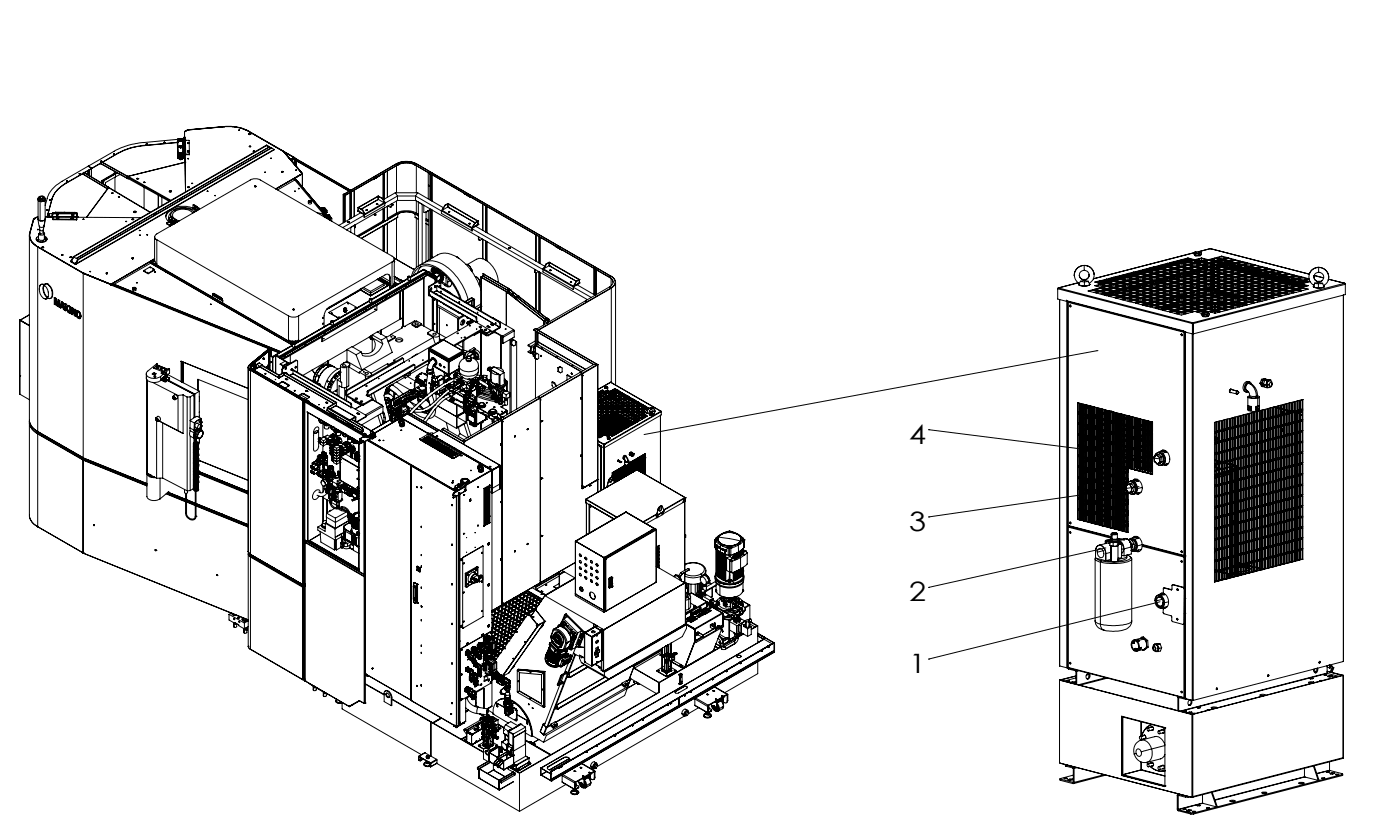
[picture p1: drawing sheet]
<svg xmlns="http://www.w3.org/2000/svg" width="244mm" height="146mm" viewBox="0 0 244 146" stroke-linecap="round" stroke-linejoin="round" font-family="sans-serif">
<defs><g id="words">
<g font-size="4.7">
<text x="158.6" y="77.4">4</text>
<text x="158.6" y="92.5">3</text>
<text x="158.6" y="104.8">2</text>
<text x="158.6" y="117.2">1</text>
</g>
</g></defs>
<g fill="none" stroke="#000" stroke-width=".17">
<path d="M5.8 38.1h.1M5.8 38.1l-.6 2.4M5.9 38.1h-.1M5.9 38.1l.5-.2-.5 .2M5.9 38.1h.1M5.9 38.1l-.7 2.4M6.5 39.9l.2 .1zM6.6 38.1l.3 1.3M6.6 34.7a.68 .68 0 0 0 .7 .4 .68 .68 0 0 0 .6-.4M6.6 38.1l.4 .4M6.6 38.1a.73 .73 0 0 0 1.2 .2M6.6 34.6v3.5"/>
<path d="M6.6 37.8l-.7 .3M6.9 39.4v.6M6.9 39.4a.5 .5 0 0 0 .7 .1M6.9 34.5h.1M6.9 34.5l.2 .1M7 34.9v3.6M7.1 34.7l-.1 .2M7.1 34.6h.1M7.4 34.3a.23 .23 0 0 1 .2 .3 .23 .23 0 0 1-.4 0h-.1M7.4 34.3a.27 .27 0 0 0-.4 0 .27 .27 0 0 0 0 .3h.1M7.4 34.3a.23 .23 0 0 1 .1 .3 .23 .23 0 0 1-.3 0h-.1M7.4 34.3a.24 .24 0 0 0-.4 0 .24 .24 0 0 0 .1 .3"/>
<path d="M7.5 34.2a.28 .28 0 0 1 .2 .4 .28 .28 0 0 1-.4 .1h-.2M7.5 34.2a.41 .41 0 0 0-.7 .4l.3 .1M7.5 34.2l.3 .2 .1 .2M7.5 34.2a.51 .51 0 0 0-.6 0 .51 .51 0 0 0-.2 .6l.3 .1M7.5 34.2h.1M7.6 34.5h.1M7.6 34.5l-.1 .1h-.4M7.6 39.5v.6M7.7 39.4l-.1 .6M7.7 39.4l-.1 .1M7.8 38.3l-.2 1.2M7.9 38.1l-.2 1.3"/>
<path d="M7.9 38.1a.66 .66 0 0 1-.9 .4M7.9 38.1l-.1 .2M7.9 34.6a.76 .76 0 0 1-.9 .3M7.9 34.6v3.5M8.1 36.6l.2 .1zM8.1 36.7h.2M8.2 36.6l.1 .1M8.3 36.7h.1M8.4 37.7h.1M8.4 37.6v.1M8.4 37.6h.1M8.4 37.3h.1"/>
<path d="M8.4 37.6l.1 .2M8.4 37.3v.5M8.5 37.6h-.1M8.5 37.3h.1M8.5 37.3h-.1M8.5 37.6v.1M8.5 37.7h.1M8.5 37.2l-.1 .1M8.5 37.7h.7M8.6 34.8l.2 .1zM8.6 34.9h.2M8.6 37.2v.6"/>
<path d="M8.7 37.8h.1M9.1 34.6v.1M9.1 37.2v.6M9.1 34.6l-.9 3.2M9.1 34.7l-.9 3.1M9.2 37.8h.1M9.2 37.2l-.7 .1M9.2 37.8l15.4 .1M9.2 38.1l.1 .1M9.2 37.2l.1 1.1M9.3 37.3h4M9.3 38.2h4"/>
<path d="M9.3 38.3h4M9.3 37.1v.2M9.3 38.2v.1M9.3 37.3h-.1M9.3 37.1l4.1 .1M9.3 37.1l-.1 .1M9.3 37.1h4M9.6 37h-.3l-.1 .2M9.6 37h.1M9.6 37v.1M9.7 37h-.1M9.7 37h.1"/>
<path d="M9.7 37h3.2M9.7 37l-.1 .1M9.9 37.4h.1M9.9 37.5h.1M9.9 37.3l.1 .1h-.1v.1M9.9 37.3h.1M10 38v.1M10 38h.1M10 38l-.1 .1M10 38.1h.1M10 37.4h.1M10 37.5h.1"/>
<path d="M10 37.4v.1M10.1 38v.1M10.1 38l.1 .1M10.1 38h.1M11.1 37l.2 .1zM11.2 37.1h.1M11.2 37l.1 .1zM11.2 37h.1M11.2 37l-.1 .1M11.2 37l.1 .1M11.2 37v.1M11.5 31.9a4.7 4.7 0 0 0-2.4 2.7"/>
<path d="M11.5 32a4.9 4.9 0 0 0-2.4 2.7M11.5 31.9v.1M11.6 31.5l.2 .1M11.6 31.5v.1h.2M11.6 31.5l.2 .1h-.2zM11.6 31.6h.2M12.5 38v.1M12.5 38h.1M12.5 38l-.1 .1M12.5 38.1h.1M12.6 38l.1 .1h-.1M12.6 38l.1 .1"/>
<path d="M12.6 38h.1M12.6 37.5h.1M12.6 37.4h.1M12.6 37.4h.1zM12.6 37.4v.1M12.6 38v.1M12.7 37.4h.1M12.7 37.5h.1M12.7 37.4v.1M12.9 37l.1 .1M12.9 37h.1M13 37h.1"/>
<path d="M13 37v.1M13 37.1h.4v.7M13.3 37.3h.1M13.3 37.1v.2M13.3 38.2v.1M13.3 37.1h.1M13.4 38.2h-.1M13.4 37.9h.1M13.4 37.8l-.1 .5M13.4 37.7v.2M13.4 37.8h.1M13.4 37.7h.1"/>
<path d="M13.4 37.8h-5.5M13.8 30.3h.2M13.8 30.2l.2 .1zM13.8 30.2l.2 .1M13.8 30.2v.1M14.4 30.3h.1M14.5 38.2h.1zM14.5 38.2h.1M14.5 30.3v.1M14.5 30.2l-3 1.7M14.5 30.2l-3 1.8M14.5 30.4l4.2 2.5"/>
<path d="M14.5 30.3l4.3 2.6M14.6 30.1l-.1 .2M14.6 30.1l4.3 2.5M15.4 29.7v.8M15.4 28.9l.6 .3M15.4 28.9v.1M15.5 29.6v1M15.6 29.6v1M15.7 29.5l-.1 .1M15.9 29.3l-.5-.3-4.6 2.6a5.1 5.1 0 0 0-2.6 3l-.3 1.2M15.9 29.3v.1l-1.2 .7M15.9 29.4l-1.2 .7"/>
<path d="M15.9 29.4h.1M15.9 29.3v.1M16 29.2h.1M16 29.2v1.6M16.1 29.3l-.2 .1M16.1 29.2v.1M17.5 28.5l.1 .1M17.5 28.5h.1M17.6 28.1h.2M17.6 28l.2 .1-.2 .1zM17.6 28.6h.1M17.6 28.5l4.6 2.6"/>
<path d="M17.6 28.3v.3M17.6 28.4l-1.5 .8M17.6 28.4l-1.5 .9M17.8 28.3h-.2M17.8 28.3l4.4 2.4M17.8 31.5v.4M17.8 31.5h.1M17.8 28.2v.1M17.8 28.2l4.4 2.5M17.8 28.2l-.2 .1M17.9 31.5v.5M17.9 31.5h.1"/>
<path d="M17.9 31.5v.1M17.9 31.6v.4M18.1 31.6l-.1 .1zM18.1 31.6l-.1 .1M18.1 31.4l-.2 .1M18.1 31.4h.1M18.9 32.6v.1M18.9 32.6h.1M19 32.7l-3.9 5.2M19 32.7l7.2 4.3M19.5 33.7h.2M19.8 26.8l.2 .1h-.2z"/>
<path d="M19.8 26.8h.2M19.9 30.2l-2.1 1.3M19.9 29.8v.4M20 30.3l-1.9 1.1M20 30.3h.1M20 30.3l.4-.2-.3 .2M20 30.3l-2.1 1.2M20 30.9v2.4M20.1 30.3l-2.2 1.2M20.2 30.3l-2.3 1.3M20.2 30.3v.5M20.2 30.8l-1.8 1v.4"/>
<path d="M20.3 30l-.4 .2M20.4 30.1l-.4 .2M20.5 30.1l-.3 .2M20.5 26.7l-2.6 1.6 2.6-1.6M20.5 26.7h.1M20.6 34.3h.2M20.9 30.4l-.7 .4M22 38.6h.1zM22.1 38.6h-.1h.1M22.2 31v.1M22.2 31l7.3 4.1M22.2 30.7v.3"/>
<path d="M22.2 30.7v.4M22.2 30.7h.1M22.2 31.1h.1M22.3 31h.1M22.3 31v.1M22.3 31v.2M22.3 31.1v.1M22.3 30.7l-.1 .1 7.5 4.2M22.3 30.7v.1M22.3 30.7l7.5 4.2M22.4 31.1l-.1 .1M23 38.2h.3"/>
<path d="M23.1 38.1a.14 .14 0 0 1 .2 .1 .14 .14 0 0 1-.1 .2 .14 .14 0 0 1-.2-.1zM23.3 36.9a.19 .19 0 0 0 .2 .1 .19 .19 0 0 0 .2-.1M23.4 36.8a.15 .15 0 0 1 .2-.1 .15 .15 0 0 1 0 .3l-.2-.1zM23.9 31.2h.1M24 31.2h.1M25 31.8h.2zM25.1 32.6v3.7M25.2 31.8h.1M25.2 25.4v-.1a11.3 11.3 0 0 0-4.7 1.4M25.2 25.4a11.3 11.3 0 0 0-4.7 1.3M25.5 25.1h.2zM25.5 25.1h.2"/>
<path d="M25.6 25l.1 .1-.2 .1zM27.2 37.4l-.4 .1M27.3 37.3a.3 .3 0 0 0-.3 0 .3 .3 0 0 0-.2 .3M27.6 34v2.2M28.2 34.4v1.4M28.6 24.8l.2 .1zM28.6 24.8h.2M28.6 24.9h.2M28.6 24.8v.1M28.6 24.8l.2 .1M29 38.9l.6 .4M29.1 38.9h.1"/>
<path d="M29.1 38.9h.2M29.2 38.8l.1 .1M29.2 38.9h.1M29.2 38.8l-.1 .1M29.2 38.8v.1M29.2 38.9h-.1M29.4 38.7l-.4 .3 .6 .3M29.4 38.7l.7 .4M29.4 38.6v.1M29.4 37.9v.2M29.4 37.9l.1 .2zM29.4 36.7a1.15 1.15 0 0 0 0 1.9"/>
<path d="M29.4 38.6l.7 .5M29.4 38.1v.5M29.5 38.1h-.1M29.5 38.1h.1M29.5 38.1l.6 .4M29.5 33.3l.1 .2 .3-.1v-.1M29.5 33.3a.16 .16 0 0 1 .3-.1 .15 .15 0 0 1 0 .2h-.3zM29.6 38.5l.1 .2h.2M29.6 38.5l.2-.1 .1 .3M29.6 39.2h.2M29.6 38.5h.1M29.6 39.2v.1"/>
<path d="M29.6 39.2h.1M29.6 39.3h.2M29.7 39.2h.1h-.2M29.7 39.2h.1M29.7 39.2h-.1M29.7 38.4h.1M29.7 38.5l.2 .2M29.7 38.6l.2 .1zM29.7 38.4v.1M29.7 38.4l-.1 .1M29.7 38.5h-.1M29.8 38.6v.1"/>
<path d="M29.8 37.5l.2 .7M29.8 37.7v.1M29.8 37.7v.1zM29.8 39.3h.1M29.8 37.7h.1M29.8 37.6v.1M29.8 37.8v.1M29.9 37.8h.1zM30 38.1v.1M30 38.3h.1M30 38.3l.5 .2M30.1 36.9a1.1 1.1 0 0 0-.6 1.2"/>
<path d="M30.1 38.3l.4 .3M30.1 38.5v.1M30.1 38.5h.1M30.1 39.1h.1M30.1 39.1l-.3 .2M30.1 38l-.1 .3M30.1 38l.3 .1M30.1 38l.4 .1M30.1 38.6v.5M30.2 39l-.1 .1M30.2 38.9h.1M30.2 38.9l.1 .1-.1-.1"/>
<path d="M30.2 38.6h.1M30.2 38.9l.2 .1M30.2 38.5l-.1 .1M30.2 38.5v.5M30.2 38.4l.4 .3M30.2 36.2a4.4 4.4 0 0 1 4.2 .5M30.4 38.1l.1 .2M30.4 38.1h.1M30.4 36.7h.1zM30.5 38.1l.2 .2-.2 .3M30.5 38.1v.1M30.5 38.5v.1"/>
<path d="M30.5 38.3v.2M30.5 38.6v.1M30.5 38.6l-.3 .2M30.5 38.5h.1M30.5 38.3h.2zM30.5 38.7l.3 .1-.2-.1M30.5 38.2v.1M30.5 38.2v.4M30.5 38.7h.1M30.5 38.7l-.3 .2M30.6 38.3l.1 .1zM30.6 38.4h.1"/>
<path d="M30.6 38.5l.3 .2M30.6 38.5l.4 .1M30.7 38.8l-.2 .1M30.7 38.3l.6 .2M30.7 38.4l-.2 .1M30.9 24.7h.1M30.9 24.8h.1M30.9 24.8l.1 2.8M30.9 24.7l.1 2.1M30.9 24.8l-5.7 .6M31 26.6h.1M31 26.6l.2 .1"/>
<path d="M31 26.8h.1M31 26.7v.5zM31 27h1.1M31 26.9h1.2M31 26.6v1M31 26.7h.1M31 27.6h.1M31 24.7l.1 1.9M31 24.7h-.1M31.1 26.7l.1 .1zM31.1 24.7h.1M31.1 24.3h.1"/>
<path d="M31.1 24.3l-6 .5a12 12 0 0 0-5.2 1.6l-4.5 2.5M31.1 27v.6M31.1 26.6h.1M31.1 26.6h-.1M31.1 24.3h.7M31.2 24.2h.1M31.1 26.7l.1 .1h.6M31.1 26.6l.2 .1M31.1 25.5h.1M31.1 26.6v.1M31.1 25.5v.1M31.1 25.5l.1 .1"/>
<path d="M31.1 25.6h.1M31.2 27.3h.1M31.2 27.2h.1M31.2 27.2v.1M31.2 25.5h.1M31.2 27.2v.4h-.1M31.2 24.6h.1M31.2 27.6h.1M31.2 27.6a.3 .3 0 0 0 .3 .2 .3 .3 0 0 0 .3-.2M31.2 27.6a.32 .32 0 0 1 .3-.3 .32 .32 0 0 1 .3 .3M31.2 27.6a.31 .31 0 0 1 .3-.3 .31 .31 0 0 1 .3 .3M31.2 27.3l.2-.2h.2l.2 .2"/>
<path d="M31.2 26.7h.1M31.2 26.7v.1M31.2 26.8h.6M31.3 27.6l.1-.2h.2l.1 .2M31.3 27.6l.1 .2 .3-.2M31.3 24.6l-.3 .1M31.3 24.6h-.1M31.3 24.6h.1M31.3 26.7h.1M31.3 26.7h-.1M31.3 27.3l-.1 .3M31.3 27.3h.1"/>
<path d="M31.3 27.2h.1M31.3 27.2l-.1 .2M31.3 27.8h.1M31.3 27.1h.1M31.3 27.1l-.1 .1M31.3 27.2v.1M31.3 27.1l-.1 .2M31.3 25.5h.1M31.3 27.3h.4M31.3 27.2h.3M31.3 27v.1M31.3 27.1h.4"/>
<path d="M31.4 24.6h.1M31.4 26.7h.1M31.4 25.7h.1M31.4 25.6l.1 .1M31.4 25.4h.1M31.4 26.6h.1M31.4 25.5h.1M31.4 24.6h.1zM31.4 26.6v.1l.1-.1M31.4 26.6h.1zM31.4 25.6h.1M31.4 25.5v.1"/>
<path d="M31.5 26.6h-.1M31.5 26.6h.1M31.5 25.7h.1M31.5 25.6l-.1 .1M31.5 25.6h.1M31.5 25.5h.1M31.5 25.4h.1M31.5 24.6h.1M31.5 25.5v.1M31.5 25.4h-.1M31.5 26.7h.1M31.5 26.6l-.1 .1"/>
<path d="M31.5 26.7h.2M31.6 25.5h.1M31.6 25.5h-.3l.3 .1M31.6 25.5v.1M31.6 25.6h.1M31.6 25.5l.1 .1zM31.6 25.5h.2M31.6 27.2h.1M31.6 25.4h.1M31.6 27.2l.1 .1M31.7 27.3h.1M31.7 27.1h.1"/>
<path d="M31.7 24.6l.2 .1M31.7 25.5h.1M31.7 25.4h.1M31.7 24.6h.1M31.7 27.1l.1 .2M31.7 27.2v.1M31.7 27.2l.1 .2M31.7 24.6h-.2M31.7 27.3l.1 .3M31.7 27.8h.1M31.7 26.7h.1M31.7 25.5l-.1 .1"/>
<path d="M31.7 24.2h.1M31.8 26.7h.1M31.8 25.5l.1 .1zM31.8 25.5h.1zM31.8 25.5h.1M31.8 34.7l-.4 .2M31.8 26.7v.1M31.8 27.6h.1M31.8 25.5l.1 .1M31.8 24.7h.1M31.8 27.6h-.1M31.8 25.6h.1"/>
<path d="M31.8 25.5v.1M31.8 27.4h.1M31.8 27.3h.1M31.8 24.3h.1M31.8 24.5h.1M31.8 24.2v.3M31.8 27.4v.2M31.8 24.2h-.7v.3M31.9 26.7h-.1M31.9 26.5l-.2 .2M31.9 24.5h.1M31.9 24.4l-.1 .1"/>
<path d="M31.9 26.5v.2M31.9 26.5h.1M31.9 34.6a.31 .31 0 0 0-.4 0 .31 .31 0 0 0-.1 .3M31.9 24.7v1.8M31.9 27v.6M31.9 26.5l.1 .1M31.9 24.7h.1M31.9 24.4l.1 .1M31.9 24.7v.1M31.9 24.7l.1 2h-.1M32 26.6h.1M32 25.4h.1"/>
<path d="M32 24.9h.1M32 25.3h.1M32 25h.1M32 25.1h.1M32 25.5h.1M32 26.6l-.2 .1M32 24.5h.1M32 26.6v.1M32 27l-.1 .6M32 26v.2zM32 24.4v.2zM32 26.2h.1"/>
<path d="M32 26.1h.1M32 24.6h.1M32.1 23.9h.1M32.1 23.9v2.4h.3M32.1 23.9h.2l.1 2.4M32.1 23.9v3.1M32.1 24.4v1.6h-.1v.2h.1v.7M32.1 24.5h-1.1l-.1 .9M32.1 24.2h-.3M32.1 26.9h.1M32.1 26.4h.3M32.2 26.9l-.1 .1"/>
<path d="M32.2 22.9h.1M32.3 28.3h.1M32.3 28.3l-10 2.4M32.3 26.9l.1 6.5M32.3 24.4h.1M32.3 24.4l.7 .1v2.3M32.3 24.4l.1 2.5M32.4 26.8v.1M32.4 26.8h-.2l.2 .2M32.4 26.3v.5M32.4 36.3l.1 .1zM32.4 26.9v.1"/>
<path d="M32.7 22.6l-.5 .3M32.7 22.6h.1M32.7 26.4h.2M32.7 26.3h.2M32.7 24.9h.2M32.7 25h.2M32.7 26.4h.1M32.7 26.3h.1M32.7 25h.1M32.7 24.9h.1M32.7 22.6l-.5 .4v3.9M32.7 24.9v.1"/>
<path d="M32.7 26.3v.1M32.7 32.6h.3M32.8 27.6l.1 .1zM32.8 27.7h.1M32.9 25h.1M32.9 25h-.2M32.9 24.9h.1M32.9 24.9v.1M32.9 26.4h.1M32.9 26.3h.1M32.9 26.3v.1M33 26.8h.1"/>
<path d="M33 26.8l-.6 .1M33 26.8v.2M33 26.8v.2h-.6M33.4 32l.2-.1zM33.5 32h.1M33.6 37.1a2.39 2.39 0 0 0-3.5 .2v.5l.2 .2M33.7 36.2l.7 .4M33.7 35.7v.5M33.7 35.7l.6 .3M33.7 35.7l.7 .3M33.8 36.9l.1 .1M33.9 37a2.95 2.95 0 0 0-4 .1l-.1 .4 .2 .6"/>
<path d="M33.9 36.1l.1 .2 .1-.2M33.9 36l.1-.1 .1 .2M33.9 36v.1M33.9 36.1h.1M33.9 35.9v.1M33.9 36.1l.2 .2M33.9 36h.1M34.1 36v.1M34.1 36.1h.1M34.1 36h-.2M34.1 36h.1M34.2 36.8a4.4 4.4 0 0 0-5 .4l-.3 .6"/>
<path d="M34.3 36l.1 .1M34.4 36.6h.1M34.4 36.1h.1M34.4 36h-.1M34.4 36v.1M34.4 36.1v.5M34.4 36.1l.4 .2-.4 .3M34.6 36.3l.1 .1M34.6 36.4h.1M34.6 36.3v.1M34.6 36.3h.1M34.7 36.4h.1"/>
<path d="M34.8 36.4l-.4 .2M36.1 33.3h.2zM36.1 33.3h.1zM37.5 34l.1 .1zM37.5 34.1h.1M39.1 22.1a7.4 7.4 0 0 1 4.3 .8M39.1 22a7.6 7.6 0 0 1 4.3 .9M39.1 22.1l-6.4 .5M39.1 22v.1M41.6 22.7h.2M41.7 22.7h.1M43.3 23.3h.1a.15 .15 0 0 1 .2 0 .15 .15 0 0 1 0 .2 .15 .15 0 0 1-.2-.1z"/>
<path d="M43.3 23.4h.3M43.4 23.4h.2zM43.4 22.9l6.1 3.6M43.4 22.9l7.9 4.5M43.4 22.9h.1M43.5 25.5h.2M43.5 25.6h.2M43.6 23.4h.1M44.2 26.3l.2 .1h-.2zM44.2 26.4h.2M44.2 26.4h.1M44.4 32.5h.3"/>
<path d="M44.4 32.5h.1M44.5 32.6l-.1-.1h.2v.1M46.2 30l.1 .1zM46.5 25.4l.7 .4M46.5 25.4l.4 .2-33.6 19.4M46.6 25.3l-33.7 19.5M46.6 25.3h-.1l-33.7 19.4M46.6 25.3l-.1 .1M46.6 25.3l.7 .5M47 25.6l-33.7 19.5M47.2 27.6h.1M47.3 25.8h.1"/>
<path d="M47.3 25.8l-33.7 19.4M47.4 25.8l-33.7 19.4M47.4 25.8l.4 .2M47.8 26l-34.6 20.1M47.8 26l-34.6 20M49.1 30l.1 .1M49.1 30h.1M49.2 29.9h.1M49.2 29.9l.1 .1M49.2 29.9l-.1 .1M49.2 30.1h.1M49.2 30v.1"/>
<path d="M49.3 30h-.1M49.3 29.9v.2M49.3 29.9v.1M49.3 30v.1M49.5 26.4v.1M49.5 26.5l1.8 .9M49.5 26.5l1.7 .9-.5 .4M49.5 26.5l3.3 3.7M50.7 27.8l2 2.4M50.7 27.8l-1.3-1.4 3.3 3.8M51 27.6h.1M51 27.6v.6"/>
<path d="M51 27.6l.4 .1M51 27.6l.3 .2M51 27.6l-.3 .2M51.1 27.6h.1M51.1 27.6l.2 .2M51.1 27.6l.3 .2M51.3 27.4h.1M51.3 27.4l-.3 .2M51.3 27.4v.1M51.3 27.4v.3M51.3 27.5l-.2 .1M51.3 27.8h.1"/>
<path d="M51.3 27.8v.8M51.4 27.7h.1M51.4 33.3l.1 .1zM51.4 33.3h.1l-.1 .1M51.4 27.7l-.1 .1M51.4 27.8v.8M51.4 31l6.2 7.4M51.4 31h.1M51.4 27.8l9.5 5.5M51.4 31v.4M51.4 27.7v.1M51.4 31l4.6 5.5"/>
<path d="M51.4 31.4l-3 1.7M51.4 31.4l5.7 6.7M51.4 31l-3.2 1.9M51.4 27.8h.1M51.4 27.9v.8M51.6 27.6l.1 .1M51.6 29.6h.1zM51.6 29.6l.1 .1zM51.6 27.6v.1M51.6 27.6l-.2 .1M51.6 27.7h.1M51.6 27.7l-.2 .1"/>
<path d="M51.6 28v.9M51.7 27.7h.1M51.7 27.7l9.4 5.4M51.7 28v.9M51.7 27.7l-.3 .1M52 32.8l.2 .1zM52.2 32.9h-.2h.2M52.7 30.2v.1M52.7 30.3l-4.6 2.6 3.3-1.9M52.7 30.3l-1.3 .7M52.7 30.3h.1M52.7 30.2h.1"/>
<path d="M52.8 30.2v.1M52.8 30.3v2.3M52.8 30.3l-1.4 .7M53.8 35.1v.3a.31 .31 0 0 0 .3 .2 .31 .31 0 0 0 .2-.2v-.3M53.8 35a.24 .24 0 0 1 .3-.1 .24 .24 0 0 1 .2 .3h-.3zM54 35.2h.1M55.3 37l.9 .3 .5 .6M56 36.3l.2 .3zM56.1 36.3v.2zM56.1 36.2l.1 .3M56.1 36.2l-.1 .1M56.1 36.6h.1"/>
<path d="M56.2 36.3v.2M56.2 36.6v.1M56.2 36.5v.1M56.2 36.5h.1M56.2 36.6h.1M56.2 36.5l.2 .4zM56.3 36.6v.2zM56.3 36.5h.1M56.3 36.5l.1 .4M56.3 36.5l.2 .3M56.4 36.2h.3l.1 .2M56.4 36.5l.1 .3"/>
<path d="M56.4 36.2l.1 .2M56.4 36.2h-.3M56.4 36.9l1.3 1.6M56.5 36.8l-.1 .1M56.5 36.8l.1 .1M56.6 36.4l.3 .1 .1 .2M56.6 36.4l.1 .4M56.6 36.4l-.3 .1M56.6 36.9h.1M56.6 36.9l.1-.1zM56.6 36.8l.2 .1h-.2zM56.6 36.9l.1 .1"/>
<path d="M56.7 36.8h.1M56.7 36.8l-.3 .1M56.9 37.5h.2l-.1 .1M57 36.9l-.3 .1M57 37l-.1 .1-.2-.1M57 36.7v.3l-.3 .1v-.1M57 36.7l-.3 .1M57.1 37.5v.2M57.1 37.7l.3 .1M57.1 37.5l.1 .2h.2M57.1 37.5v.1M57.1 37.6h.1"/>
<path d="M57.2 37.6v.1M57.2 37.4l.2 .1h-.2zM57.3 37.7h.1M57.3 37.8v.1M57.4 37.7l.2-.1v.1l-.2 .1zM57.4 37.9h.2M57.4 37.7v.3M57.4 37.5v.1M57.4 38h.1M57.4 37.5l.1 .1M57.5 38.2h.1M57.6 37.7v.3h-.2"/>
<path d="M57.6 37.7l.2 .3M57.8 38l-.4 .1 .5-.1M57.8 38h.1M57.9 38v.5M59.9 33.9h.1M59.9 33.9v4.9M59.9 33.9l.3 .2M60 33.9h.1M60 33.9h-.1M60 33.9l.2 .1M60.2 34.1v4.6M60.2 34h.1"/>
<path d="M60.6 38.7l.1-.1a.13 .13 0 0 1 .2 0 .13 .13 0 0 1 0 .2 .13 .13 0 0 1-.2 0zM60.6 38.7h.3M60.8 33.2v.2M60.9 33.3h.1M61 33.2v.1M61 33.6v4.6M61.1 33.1v.1M61.1 33.2h.1M61.1 33.1l-.2 .2M61.1 33.2l-.2 .1M61.2 33.5v4.6M61.3 33.4v4.6"/>
<path d="M61.8 33.1v4.6M61.9 39.2v.5M62 39.2v.4l-.1 .1M62.4 36.7l.1 .1M62.4 36.7h.1M62.5 36.2v.5M62.5 36.7h-.1M62.5 36.1v.1M62.5 36.7v.1M62.5 36.7h.1M62.5 36.2v.6M62.5 36.8l1 .6 .1-.2"/>
<path d="M62.5 36.2l.7 .4M62.5 36.2h.1M62.5 36.8l1 .5M62.5 36.8l1 .6M62.5 36.1l.1 .1M62.5 36.8h.1M62.6 36.2h.1M62.6 36.2l.7 .4M62.9 37.1l-3.8 2.2M63.2 36.6l.3 .6M63.3 36.6h-.1M63.3 36.6l.3 .6"/>
<path d="M63.5 37.3v.2M63.5 37.4h.1M63.5 37.3h.1M63.5 37.9h.1M63.5 37.5l-3.7 2.2M63.5 37.4v.1M63.5 37.2h.1M63.5 37.2v.7M63.8 36.6h.2M63.9 36.7h.1M64 36.5h-.2l.1 .2M64 36.6h.1"/>
<path d="M64 36.5h.1M64 36.5v.1M64 36.5l-.1 .2M64 36.5v.2M65 31.3l.3-.1zM65.2 31.1v.1M65.3 37.4v.1M65.3 37.4h.1M65.3 31.1v.1M65.3 37.5h.1M65.3 37.3v.1M65.3 37.3h.2"/>
<path d="M65.3 37.3h.1M65.4 30.8h.2zM65.4 37.5h.1M65.4 31h.2M65.4 37.3l-.1 .1M65.4 37.3h.1M65.5 37.4l-.1 .1M65.5 30.7l.1 .1h-.1zM65.5 37.4h.1M65.5 37.4l-.2 .1M65.5 31h.1M65.5 37.3l-.2 .2"/>
<path d="M65.6 35.6h.2M65.6 30.9v.1M65.7 35.6h.1M65.7 30.9l-.1 .1M65.8 30.8v.1M65.8 35.5h-.1v.1M65.8 35.5h.1M65.8 35.6h.1M65.8 35.5v.1M65.8 35.5l-.1 .1M65.9 34.2h.1M65.9 34.2l-3.4 1.9"/>
<path d="M65.9 34.2l.1 .5M65.9 34.2l-3.3 2M66 34.7l1 .6M66 34.2v.5M66 34.2l.7 .4M66 34.7l-3 1.7M66 34.2h.1M66 34.2l.8 .4M66 30.7h.1M66 30.7l-.2 .2M66.1 30.7h.1M66.1 30.7l-.3 .2"/>
<path d="M66.7 34.6l.3 .6M66.8 34.6h-.1M66.8 34.6l.3 .6M66.8 30.2v4.5M66.8 36.4v2.1M66.8 39.4v4.3M66.8 38.5l-4.5 2.6M66.8 38.5l.2 .1M67 38.6h.1M67 38.6l-4.5 2.6M67 30.1v4.6M67 36.3v2.3"/>
<path d="M67 39.3v4.5M67 39.2h.1M67 35.3l-3.4 2M67 35.2v.1M67 36.2v2.4M67 39.2v4.7M67.1 35.3v.1M67.1 35.4l-3.6 2.1M67.1 35.4v.4l-3.6 2.1M67.1 35.2l-.1 .1M67.1 35.2h-.1M67.5 38.9h.1"/>
<path d="M67.6 38.3h.1M67.6 38.9v5.2M67.6 29.8v4.6M67.6 35.9v2.4M67.6 38.3l-.6 .3M67.6 38.9l-.6 .3M67.7 35.9l.4 .2M68.2 35.5v.5M68.2 36l-.1 .1M68.3 35.7v.1M68.3 35.5v.5M68.3 35.7h.1"/>
<path d="M68.3 36h-.1M68.3 36l-.2 .1M68.3 35.7l.1 .1M68.3 35.6h.2M68.3 35.6h.1M68.3 35.8h.1M68.4 35.8h.1M68.4 35.6l-.1 .1M68.4 35.6h.1M68.4 35.6v.2l-.1-.1M68.5 35.6l-.2 .1M68.9 33.6l.4 .5"/>
<path d="M68.9 33.6l-2 1.2M68.9 33.6h4M69.2 28.5h-.1a3.9 3.9 0 0 1 3.5 0M69.2 37.1a4 4 0 0 1 3.4 0M69.2 28.5a4 4 0 0 1 3.4 0M69.2 28.9v4.7M69.2 35v2.1M69.2 38v7.2M69.2 28.5l-9.3 5.4M69.2 37.1l-1.6 .9M69.2 28.5l.2 .2M69.3 37.2l.1 .1"/>
<path d="M69.3 37.2h.1M69.3 34.1v.8M69.3 34.9l-8.9 5.1M69.3 34.1l-2.2 1.3M69.3 34.9h3.2M69.3 34.1h3.2M69.3 37.2l-1.7 1M69.4 37.3a3.2 3.2 0 0 1 3 0M69.4 37.9h-.1M69.4 37.3h.1M69.4 37.3a3.4 3.4 0 0 1 3 0M69.4 37.9l-6.4 3.6"/>
<path d="M69.4 37.3v.6M69.4 37.3l-6.9 3.9M69.4 28.7h.1M69.4 28.7a3.3 3.3 0 0 1 3 0M69.4 28.7l-9.2 5.3M72.4 28.7h.1M72.4 28.7l2.6 1.5M72.4 28.7l2.6 1.6M72.4 37.9l.6 .3M72.4 37.3h.1M72.4 37.3v.6M72.4 37.3l.6 .3"/>
<path d="M72.5 37.2h.1M72.5 37.2l-.1 .1M72.5 34.1v.8M72.5 34.1l4.5 2.7M72.5 34.9l30 17.3M72.5 37.2l.5 .3M72.6 28.5l2.7 1.6M72.6 28.9v4.7M72.6 35v2.1M72.6 38v8.6M72.6 37.1l.4 .2M72.6 28.5l-.2 .2"/>
<path d="M72.9 33.6l-.4 .5M72.9 33.6l4.4 2.6M73.9 35.7v1.3h.2M74.1 37l1.1-.6zM74.3 39l.4 .2M74.3 36.9v8.7M74.3 38.1l.4 .2M74.3 38.3l.4 .2M74.3 38.4l.4 .2M74.3 38.9l.4 .3M74.7 30.1v4.5M74.7 36.7v8.7"/>
<path d="M74.7 30.1l.3 .2M74.7 30.1h.1M74.7 32.4l.2 .1M74.7 32.3l.2 .1M74.7 32.3v.1M74.7 32.3h.1M74.8 32.4l.1 .1M74.8 32.3v.1M74.8 32.4h-.1M74.8 32.3l.1 .1M74.8 32.4h.1M74.9 32.4v.1"/>
<path d="M75 30.3h.1M75 30.2v4.6M75 36.5v8.7M75 30.2v.1M75 30.2h.1M75 30.2l28.6 16.5M75 30.3l28.6 16.5M75.1 30.3h.1M75.1 30.3v4.6M75.1 36.5v8.7M75.3 30.1h.1M75.3 30.1l-.3 .1"/>
<path d="M75.3 30.4v4.6M75.3 36.5v8.3M75.3 30.1l28.6 16.5M77 36.7v.5l5.3 3M77 36.7l5.3 3.1M77.1 36.6l-.1 .1M77.1 36.6l5.3 3.1M77.2 36.4v.1M77.2 36.5l-.1 .1M77.2 36.4h.1M77.2 36.5h.1M77.3 36.4v.1"/>
<path d="M77.6 35.8h.1M77.6 35.8l-.4 .6M77.6 35.8l-.3 .6M78 35.5h.2M78 35.5h.1M78 35.5l-.4 .3M78.1 36.1l4.7 2.7M78.1 35.5h.1M78.1 36.1h.1M78.1 35.5v.6M78.1 35.5l5.2 3M78.1 36.1l-.8 .4"/>
<path d="M78.1 35.5l-.5 .3M78.2 35.5l5.1 3M78.2 35.5h-.1M78.3 36.9h.1M78.3 36.9h-.1M78.3 36.8l.1 .1M78.3 36.8v.1M78.4 36.9h.1M81 33.7v.1M81 33.8l.3 .1zM81 33.8h.1M81.4 33.9l.1 .2"/>
<path d="M81.5 33.8h.1M81.5 33.8l.1 .1M81.5 34v.1M81.6 34.1h-.1M81.8 34.1v.2M81.8 38.9l.2 .1M81.8 39h.1M81.8 38.9v.1M81.8 38.9h.1M81.8 34.3l.2 .1M81.9 38.9l.1 .1M81.9 38.9h.1"/>
<path d="M81.9 38.9l-.1 .1M82 39h-.1M82 39h.1M82.1 34.3l-.1 .1M82.3 39.8v.4M82.3 39.8h.1M82.3 39.9l17.7 10.1M82.4 39.7l-.1 .1M82.4 39.7l-.1 .5M82.5 39.4v.2M82.5 39.4h.1M82.8 38.8l-.3 .6"/>
<path d="M82.8 38.8h.1M82.9 38.8l-.4 .6M82.9 39.4l12.1 7M83.3 38.5h.1M83.3 38.5v.1M83.3 38.5l-.5 .3M83.3 39.1h.1M83.3 38.6v.6M83.3 38.6l-.4 .2M83.3 39.1l-.9 .6M83.3 39.2l-.9 .6M83.4 39.1h.1"/>
<path d="M83.4 39.1l-.9 .5M83.4 39.1h-.1M83.4 39.1l-.1 .1M83.4 38.5v.6M84.2 35.6v4.5M84.7 35.9v4.5M84.8 35.9v4.6M85 36v4.6M3.4 55.8l.1 12.9M3.5 55.8v12.9M3.5 55.8l1.6 1M3.5 55.8h.1"/>
<path d="M3.5 55.8l1.6 .9M5.1 41v32.4M5.1 54.8l-1.6 1M5.1 54.9l-1.6 .9M5.2 40.5a2.3 2.3 0 0 0 1.4 2.5M5.2 40.5h.1M5.2 40.5a2.23 2.23 0 0 0 1.4 2.5M6.3 41.6a1.04 1.04 0 0 0 1.7 .4l.1-.1M6.5 41.8v.1M6.6 41.8h.1zM6.6 41.7h.1zM6.6 41.7h.1"/>
<path d="M6.6 43v32.2M6.6 43l7.9 4.6M6.6 43h.1M6.6 40h-.1h.2M6.7 41.1a.48 .48 0 0 0-.4 .6 .48 .48 0 0 0 .6 .4 1.35 1.35 0 0 0 1.2-.3M6.7 40.7v.9a.69 .69 0 0 0 1 .1M6.7 40.7a.71 .71 0 0 0 1 .1M6.7 40.7l.4 .1M6.9 40a.43 .43 0 0 0 .7 .1M6.9 40l.1 .7M7 40.7h.1M7 40.7v.1"/>
<path d="M7 40.6v.1M7.3 43a.13 .13 0 0 1 .2 0 .13 .13 0 0 1 0 .2l-.2-.1zM7.4 41.9v.1M7.6 50.7l.2 .7 .4 .4M7.6 40.4l.2 .2-.1 .2M7.6 40v.1M7.6 40l-.1 .7M7.6 50.7h.1M7.6 49.6a.58 .58 0 0 0-.6 .1 .58 .58 0 0 0-.1 .7 1.51 1.51 0 0 0 1.2 1.7l.1-.1M7.6 49.6h.1M7.6 49.6a.47 .47 0 0 0-.7 .2M7.6 50.7l.3 .6 .4 .5"/>
<path d="M7.6 43.1l-.2-.1-.1 .1h.3h-.3M7.7 49.6h.1M7.7 49.8a1.67 1.67 0 0 1 .6 2h-.1M7.7 49.8a.59 .59 0 0 0-.1 .9M7.7 49.8l-.1 .4v.5M7.7 40.8v.9M7.8 41.1l.4 .4-.1 .3M7.8 40.7l-.1 1M7.8 41.4l.1 .1zM7.8 41.5h.1M7.9 41.8h.1M7.9 41.7l.2 .1z"/>
<path d="M8.1 41.8v.1M8.2 41.6l-.1 .3M8.2 52h.1M8.3 51.8h-.1M8.3 52l-.4 .1M8.3 49.6l.4 .3a1.73 1.73 0 0 1 .4 1.3M8.3 49.6l-.4-.1-.2 .1M8.4 49.5l.2 .2a1.98 1.98 0 0 1 .6 1.5M8.4 49.5l-.3-.1-.4 .2M8.4 51.9l-.1 .1M8.4 49.5l-.1 .1M8.4 51.6l-.1 .2"/>
<path d="M9.1 51.2a.63 .63 0 0 1-.2 .7 .63 .63 0 0 1-.7 .1M9.2 51.2a.58 .58 0 0 1-.6 .8M9.2 51.2h-.1M9.5 51.9v1.1l.1 .1M9.5 51.9l.2 .1M9.6 53.1v-.9l.3 1 .1 .1M9.7 52.4l-.1 .7M9.7 52l.2 1 .2-.8M9.7 52h.1M9.7 52l.3 .9M10 53.3l.2-.7v.8l.2 .1M10.1 52.2l.3 .2"/>
<path d="M10.2 52.7l-.2 .6M10.4 52.4v1.1M10.4 52.4h.1M10.7 53.4l-.1 .3M10.7 53.4l.3 .2 .1 .3 .1 .1M10.7 44.4h.3M10.7 52.6l-.3 1 .2 .1M10.7 52.6l.2 .1M10.7 53.3h.1M10.7 53.3l.2 .1M10.8 44.5h.1M10.8 52.9l.1 .5-.2-.1z"/>
<path d="M10.8 52.9l-.1 .4M10.9 52.7l.3 1.3M10.9 52.7h.1M10.9 52.7l.4 1.3M11.2 54h.1M11.3 52.9v1.1l.2 .2v-1.2M11.3 52.9l.2 .1M11.5 53h.1M11.7 53.6l.3 .9M11.7 53.6h.1M11.8 53.2l.2 .1M11.8 53.2l-.3 .3 .3 .9 .2 .1"/>
<path d="M11.8 53.2h.1M12 53.3l-.3 .3M12.1 53.4l.2 .1M12.1 53.4h.1M12.1 53.4v1.1l.2 .1M12.2 44.8l.2-.1 .1 .1zM12.2 53.4h.1M12.2 44.8h.3M12.2 44.9h.2M12.3 53.5v1.1M12.3 45.5l.1 .2M12.3 53.4v1.2"/>
<path d="M12.3 53.4v.1M12.3 45.5h.1M12.4 45.5h.1M12.4 45.5l.7 .5M12.4 45.7l.7 .4M12.4 45.5v.2M12.5 53.6l.2 .1M12.6 54.8v-.9l.4 1.1 .2 .1M12.6 54v.8M12.7 53.7l.3 1.1v-.9M12.7 53.7h.1M12.7 53.7l-.2-.1v1.1l.1 .1"/>
<path d="M12.7 53.7l.3 1M12.8 44.7l-.5 .8M12.8 44.7l.1 .1M12.9 44.8l-.5 .7M12.9 44.8l.7 .4M13 53.9l.2 .1M13.1 46h.1M13.1 46v.1M13.2 54h.1M13.2 54v1.1M13.2 46l-.1 .1M13.4 54.2h.3"/>
<path d="M13.4 54.7l.1-.2a.3 .3 0 0 1 .3 0 .3 .3 0 0 1 .1 .4 .25 .25 0 0 1 .1 .3 .25 .25 0 0 1-.3 .1M13.4 54.7l.1 .3 .2 .3M13.5 54.7v.3l.2 .2M13.5 54.7h-.1M13.5 54.4v.3M13.6 45.2h.1M13.6 45.2l-.5 .8M13.7 54.3l.2 .2 .2 .6M13.7 54.3a.28 .28 0 0 0-.4-.1 .28 .28 0 0 0-.1 .4l.1 .3a.56 .56 0 0 0 .7 .6l.1-.4M13.7 45.2l-.5 .8M13.7 54.2l.3 .3 .1 .6M13.7 55.2l.1 .1"/>
<path d="M13.7 54.2v.1M13.7 55.2v.1M14.1 55.1h.1M14.1 55.1l-.2 .4M14.5 47.6v32.2M14.5 47.6l4.8 2M14.5 47.6h.1M14.5 47.6l34.3 13.8 .2-.1-29.4-11.9-.2 .1M15.7 47.3h.1zM15.7 47.3h.1M18.5 47.6h.1M18.5 47.6l.1 .1"/>
<path d="M18.6 47.6h.1M18.6 47.5h.1M18.6 47.5l.1 .1M18.6 47.5l-.1 .1M18.6 47.6v.1M18.7 47.7h-.1M18.7 47.6v.1M18.7 47.6h.1M19.3 49.6h.1M19.3 49.6l27.6 11.2M19.3 49.5v.1M19.4 49.5l-.1 .1"/>
<path d="M19.4 49.5h.1M19.6 49.4l-.2 .1M23 44.9h.2M23 44.9h.1M23 44.9l.2 .1M23 45h.1M23 45l.1 .1M23.1 44.9h.1M23.1 44.9l.1 .1M23.1 44.9l-.1 .1M23.1 45v.1M23.1 45h.1"/>
<path d="M23.2 50.2v.4l.1 .1 .4-.1v-.4M23.2 50.1a.24 .24 0 0 1 .3-.1 .24 .24 0 0 1 .1 .3h-.3zM23.2 44.9v.1M23.2 45.1h-.1M23.2 44.9h.1M23.3 45l-.1 .1M23.3 44.9l-.1 .2M23.3 44.9l-.1 .1M23.4 50.3h.1M23.8 49.2h.2zM23.8 49.2h.1M23.8 49.3h.1"/>
<path d="M24.3 40.1l.1 .1zM24.3 41h.2zM24.3 40.1h.1M24.4 41h.1M25 47.2l.8 .5M25 47.2l.8 .4M25.3 47.2h.1M25.6 40.9h.1zM25.7 40.9h.1zM25.7 47.4h.1M25.8 47.6v.1M26.2 46.6h.1"/>
<path d="M26.3 45.8l-6.4 3.7M26.3 45.8l24.7 14.3-3.5 2M26.3 45.6l24.7 14.2M26.3 45.6v.2M26.6 46.9h.2zM26.9 45.5h.1M26.9 45.2l.1 .1M26.9 45.5l-.4 .2M26.9 45.2v.3M26.9 45.5l.1 .1M27 41.3v4.1l.1 .4 .3 .2M27 41.6v.1"/>
<path d="M27 41.7h.1M27 47v.1l-1.2 .6M27 45.1l-7.7 4.4M27 45.2l-7.6 4.3M27 47l-1.2 .6M27 47l-.8-.5-1.2 .7M27 47.4h.1zM27 47.4h.1M27.4 41.8a.53 .53 0 0 1-.4-.5 .53 .53 0 0 1 .4-.6l16.2-9.3a1.94 1.94 0 0 1 1.8 0l23 13.2a.53 .53 0 0 1 .4 .5 .53 .53 0 0 1-.4 .6M27.4 41.8l22.9 13.2M27.4 41.8v4.3M28.8 47.1l.1 .2"/>
<path d="M28.9 47.2v.1M28.9 47.3h.1M28.9 47.2l.1 .1M28.9 47.2l-.1-.1 .1 .2M29 47.2h.1M35.2 50.8l.1 .1M35.2 51h.1M35.2 50.9l.2 .1M35.3 50.9l-.1 .1M35.3 50.9l.1 .1M35.3 50.9h.1M35.3 50.9v.1"/>
<path d="M35.3 50.9l-.2-.1 .1 .2M35.3 51h.1M35.4 51h.1M36.7 53h.1M36.7 53.1h.1M37.1 51.4l.1-.3h.1l1.3 .8 .2 .3 .1 .6M37.1 51.4h.1M37.1 51.4v.4M37.1 51.4l1.8 1M37.2 51.2l1.6 .9M37.2 51.2l1.5 .8M37.2 51.2l-.1 .2"/>
<path d="M41.6 54.5v.1M41.6 54.5h.1M41.6 54.6l.1 .1M41.6 54.6h.1M41.7 54.5h.1M41.7 54.5v.2M41.7 54.7h.1M47.9 58.1l.1 .2M48 58.3l.1 .1M48 58.3v.1M48 58.3h.1M48 58.2l.1 .1"/>
<path d="M48 58.2v.2M48 58.2h-.1l.1 .1M48.1 58.2h.1M48.1 58.4h-.1M50.3 55a1.94 1.94 0 0 0 1.8 0M50.3 59.2a1.94 1.94 0 0 0 1.8 0M50.3 55v4.4M50.4 59.2v.2M50.7 59.6h.1M50.7 59.6l.3-.1v.2l-.1 .1M50.7 59.6l.3 .1M50.7 59.7l.3-.1v.1h-.3"/>
<path d="M50.8 59.7h.2M51 59.9v.5l.1 .1 .3-.1v-.5M51 59.8a.2 .2 0 0 1 .2-.1 .2 .2 0 0 1 .1 .3h-.2zM51 59.4l.7 .4-.7-.4M51.1 53.9h.2M51.1 53.9h.1M51.1 53.9h.2v.1M51.1 53.9l.1 .1M51.4 59.4l.4 .3M51.5 59.4l.3 .3M51.8 59.7h.1M52.1 55v4.5"/>
<path d="M53.2 60l-.1 .1M56.1 58.7l.1 .8M56.2 58.7v.8M56.3 55.3h.1l-.1 .2zM56.3 55.3v.1M56.3 56.3v.1M56.5 59h.1M56.7 57.9l.1 .1-.1 .1zM56.7 57.9l-.1 .2M57.4 54.5l1.7 .9M57.7 56v-.1a.19 .19 0 0 1 .3-.1 .19 .19 0 0 1 0 .3zM57.7 56.3l-6.3 3.7"/>
<path d="M57.7 56.3l-5.9 3.4M57.8 54.5h.1zM57.8 54.6l.1-.1zM59.1 55.2l.1 .1zM59.1 55.3h.1M59.1 55.4h.1M59.9 54.1l.4 .2M59.9 53.8l.1 .5M59.9 53.8l.1 .1M59.9 54.1h.1M59.9 54.2h.1M60 53.7h.1"/>
<path d="M60 53.9h.1M60 53.9v.2M60 54.2v.1M60 54.2l.2 .1M60 54.1l.1 .1M60 54.3l.1 .1M60.1 53.7h.2M60.1 53.8h.2M60.1 53.9v.3M60.1 54.3v.1M60.1 53.9h.2M60.1 54.2h.1"/>
<path d="M60.1 54.4h.1M60.2 53.9v.3M60.2 54.3v.1M60.2 55.9v.1M60.3 53.9l.1-.1zM60.3 54.3h-.1M60.4 54.2v.1M60.4 54.1l-.2 .1M60.4 54.1h.1M60.4 54.2l-.1 .1M60.4 54.3l-.2 .1M60.4 54.2h.1"/>
<path d="M60.4 54.3h.1M60.4 53.9v.2M60.4 53.7v.6M60.4 53.8a.25 .25 0 0 0-.2-.2 .25 .25 0 0 0-.3 .2l.4 .1M60.4 54v.1M60.5 40v.1M60.7 52.8l.1 .1zM60.7 52.9h.1zM61.2 40.5v-.9l.7-.4v1.7M62 53.7h.1M62.3 53.6l-1.8-1-3.1 1.8v.1l1.7 .9M62.8 50.4h.1"/>
<path d="M62.9 50.5l1.7 1M62.9 50.5l-5.9 3.3M62.9 50.5h.1M62.9 50.5l-6 3.4M62.9 50.3l-.1 .1M62.9 50.4h.1M63.1 50.2l1.5 .9M63.4 50.1l1.2 .7M63.8 53.8v.1l-.1 .1zM63.8 53.8l-.1 .2M64.4 58.7l.3 .4M64.4 52.4l-6.3 3.6v.6h-.4v-.6"/>
<path d="M64.4 52.4l-6.3 3.7 6.3-3.6M64.6 51.4h.1zM64.6 50.8v.3M64.6 51.5h.1M64.7 59.1h.1M64.7 58.6v.5M64.7 59.1l.2 .1M64.9 58.4v2.8M64.9 58.4l1.6 .9M64.9 58.4l.9-.6 1.6 .9M64.9 58.4l-3.4 2M65.4 53.8v.1z"/>
<path d="M65.7 53.2v.8l-9.5 5.5M65.8 48.7l1.2 .7M65.9 48.6l1.8 1.1M65.9 48.6l1.9 1.1M65.9 48.6l1.9 1.1-3.2 1.8M66 48.5l2 1.2-1.9-1.2M66.3 48.4l1.7 1M66.4 57.5v.7M66.5 57.5v.7M66.5 59.3l.3 .6M66.6 48.2l1.4 .8M66.8 59.9a2.84 2.84 0 0 1-3.6 2l-.2-.6"/>
<path d="M66.8 59.9l-1.9-1a1.57 1.57 0 0 1 .4 1.9 1.57 1.57 0 0 1-1.8 .8l-.4-.1M67 49.4v.3l-2.4 1.4M67 49.4l-2.4 1.4M67.3 51.8l.1 .1-.2 .1zM67.3 51.8l-.1 .1M67.4 58.7l1 2.7-5.3 3.1M67.4 58.7l-.9 .6M67.5 49.7h.1zM67.7 49.7l-3.1 1.8M67.7 47.8l.3 .4v.2M68 48.4h.1M68 48.4v1.9"/>
<path d="M68 48.4a.53 .53 0 0 0-.2-.6 .53 .53 0 0 0-.7 .1l-9.7 5.6a2.03 2.03 0 0 0-.9 1.5v1.9M68.1 58.3h.1M68.1 58.3v.1M68.2 58.7h.2zM68.4 49.9l.2 .1-.2-.1M68.4 45.7v4.4M68.4 45.7l-16.3 9.3M68.6 49.7l.3 .1M68.6 49.7l.2 .1-3.9 2.3-.1 .6h-.4v-.6M68.7 44.9l3.6 2.1-3.6-2M68.7 49.4l.5 .3M68.8 45.4v.2v-.1"/>
<path d="M68.8 45.5h.1M68.8 45.1v4.3l-.4 .4M68.8 48.2l1.4 .9-.8 .4M68.8 48.2l1.5 .8M68.8 49.1l.6 .4M68.8 48.5l1.1 .7M69 58.7v.1l-1.3 .8M69 58.7l-1.3 .7M69 58.7l-.7-.4-.9 .5M69 59.1a.73 .73 0 0 1 1.2 .2 .7 .7 0 0 1-.6 .3 .7 .7 0 0 1-.6-.5zM69 59.4a.86 .86 0 0 1 1.2 0M69.4 49.5v.1"/>
<path d="M69.4 49.5h.1M69.8 50.9v4.7M69.8 55.6l-3.9 2.3M69.8 55.6v.1M69.8 50.8v4.9M69.9 55.5h.1M70 57l.2 .1-2.1 1.2M70 57v.2M70.1 49h.1M70.2 49l-.3-.2 .4 .2M70.2 50.6v6.3M70.2 55.4l-.4 .3"/>
<path d="M70.3 49h.1M70.3 50.6v6.3M70.4 50.5v6.3M70.4 56.8l.1 .1M70.4 56.8l-.4 .2M70.5 56.9h.1M70.8 49.7v.3zM70.8 49.7v.2M71.1 48.2l.1 .7 .4-.1v-.6M71.1 48.5l-6.2 3.7 6.2-3.6M71.1 48.5l-.8 .5M71.2 48.2v-.1a.18 .18 0 0 1 .3 0 .18 .18 0 0 1-.1 .3l-.2-.1z"/>
<path d="M71.4 56.4l-.8 .5M71.4 56.4h.1M71.6 48.3l2.2-1.3zM71.8 48.2a2.61 2.61 0 0 1 4-1.8 9.8 9.8 0 0 1 4.7 5.8M71.9 56.4v.3M71.9 56.7l.6 .3M71.9 56.5l.6 .3M71.9 56.5v.2M72 48a2.5 2.5 0 0 1 3.9-1.3 9.5 9.5 0 0 1 4.4 5.4M72.1 46.9h.2M72.4 56.4a.28 .28 0 0 1 .3-.2 .28 .28 0 0 1 .2 .3l-.4 .1zM72.5 57h.3"/>
<path d="M72.5 56.8h.3M72.5 56.8v.2M72.5 56l-.2-.1-.8 .5M72.8 56.8v.2M73 46.3l1-.5a3.8 3.8 0 0 1 4.1 .8 11 11 0 0 1 3.5 5.6M73.5 46.4l-.7 1.2M73.5 56.4l-.9-.5-.7 .4v.2M73.5 56.6l1.8 1M73.5 56.4v.2M73.5 56.6l-.7 .4M73.5 56.4l-.7 .4M73.6 46v-10.4l-.6-.4v11.2"/>
<path d="M73.8 47l-2.2 1.3M73.8 47l.5 .3M73.8 47h.1M73.9 47l.5 .3M73.9 47h-.1M73.9 47h.1M73.9 48.3v8.5M73.9 48.5l-24.6 14.2M73.9 47l.9 .4M74.2 45.7l2.1-1.3a3.7 3.7 0 0 1 4.1 .9 10.7 10.7 0 0 1 3.5 5.3M74.3 47.7l.1 .1-.1 .1zM74.3 47.3l.1 .1"/>
<path d="M74.3 47.3h.1M74.3 47.3l-25.6 14.8M74.4 47.7l-.1 .2M74.4 47.3h.1M74.4 47.4l-25.6 14.8M74.4 47.3l.1 .1M74.5 47.5h.1M74.5 47.4v.1M74.5 47.4l.1 .1M74.5 47.4h-.1M74.5 47.5l-25.7 14.8M74.6 47.9l1.3 .8"/>
<path d="M74.6 58l.1 .3M74.7 58.3l.9 .5-6.9 4 .2 .1M74.7 58.1v.2M74.7 58.1l.9 .5M74.7 51.3l.1 .2M74.7 50h.1M74.7 50v1.3M74.7 51.3l.1 .1M74.7 47.8l1.2 .7M74.8 49.9l-.1 .1M74.8 49.9l.1 .1M74.8 47.4l-25.7 14.8"/>
<path d="M74.8 47.4h.1M74.8 51.4l10.7 6.1M74.8 51.4h.1M74.8 50v1.5M74.8 47.4l.1 .3M74.8 51.4l8.3 4.7M74.8 47.4l-25.6 14.8M74.9 47.7v.1M74.9 47.8l-25.7 14.8M74.9 47.7l1 .6M74.9 47.7l1 .5M74.9 47.5l1.3 .7"/>
<path d="M74.9 47.5l1.2 .8M74.9 47.7l-25.7 14.8M74.9 50h-.1M74.9 51.5h-.1M75.1 45v.1M75.1 45l.1 .1M75.2 44.9l-.1 .1M75.2 44.9l.1 .1M75.2 50.3l-.1 .1M75.2 50.2v.1M75.2 50.2h.1M75.2 50.3l.1 .1"/>
<path d="M75.3 50.2h-.2v.4l.2-.2M75.3 50.2v.2M75.3 44.8h.1M75.3 44.8l.2 .1M75.3 44.8l-.1 .1M75.4 51.7v.1l2 1.1v.1l2.7 1.6M75.4 47.3l.1 .1zM75.4 47.3l.1 .1v.2v-.1M75.4 47.2l.1 .1M75.4 57.5l1.1 .6a.34 .34 0 0 1 .1 .5 .34 .34 0 0 1-.5 .1l-.5-.1M75.4 57.5l-.7 .4v.2M75.4 47.2h.1"/>
<path d="M75.4 51.9v5.6M75.4 47l.1 .2M75.4 47.5h.1M75.5 46.7h.1M75.5 46.7h-.1M75.5 47.2v.1M75.5 51.9v5.6M75.5 47.3h.1M75.5 47.3l.4 .1M75.5 47.4l-.1 .1M75.5 46.7l.1 .1M75.5 47.8h.1"/>
<path d="M75.5 51.9v5.7M75.5 47.7h.1M75.5 47.8l.7 .4M75.5 47.5h.1M75.5 46.6a.87 .87 0 0 0-.2 1.1M75.5 58.1a.27 .27 0 0 1 .4-.1 .27 .27 0 0 1 .1 .3 .28 .28 0 0 1-.3 .1 .28 .28 0 0 1-.2-.3zM75.6 46.6a1.24 1.24 0 0 0-.1 1.2M75.6 46.6l.1 .1M75.6 58.6l.4 1.3M75.6 47.8h-.1M75.6 47.7l.1 .1M75.6 47.7v.1"/>
<path d="M75.6 46.8l.2 .3M75.7 46.7l.2 .4M75.7 46.6l-.2 .1M75.7 46.7l-.1 .1M75.7 47l.1 .2M75.7 47v.1l.1 .1M75.7 47v.2h.1M75.7 52.3h.1M75.7 56.5h.1M75.8 52.2h-.1M75.8 56.4h-.1M75.8 47.1l.1 .2 .6-.2-.6 .3"/>
<path d="M75.8 52.1l-.1 .2zM75.8 56.3l-.1 .2zM75.9 47.1h-.1M75.9 48.3v.9M75.9 49.8v.2M75.9 48.3l.1 .1M75.9 49.9l-.1 .2M75.9 48.2v.1M75.9 49.9l.1 .1M75.9 48.2l.2 .1M75.9 46.8v.3M75.9 47.4h.1"/>
<path d="M75.9 46.8h.1M76 46.8l-.1 .1 .1-.1M76 51.1v.1M76 46.8l.1 .2h.1M76 46.7l-.1 .1M76 49.8h-.2v.3l.2-.1M76 49.8h-.1v.1M76 49.8v.2M76 51.2l.2 .1M76 48.4v.8M76 51.2h.1M76.1 48.3v.8"/>
<path d="M76.1 48.3l-.1 .1M76.1 46.8l.1 .2M76.1 47.5l-.6 .3M76.1 47.5l.6 .4M76.1 48.3h.1M76.1 50.7l11 6.3M76.1 50.7l-.5 .2M76.2 50.6l-.1 .1M76.2 48.2h.1M76.2 49.8v.8M76.2 48.2v.1M76.2 50.6l11 6.4"/>
<path d="M76.2 49.8l10.9 6.4M76.2 49.8h.1l10.9 6.3M76.2 48.2l-.1 .1M76.2 50.6l-.6 .3M76.2 47l.1 .1h.3M76.2 51.3h.1M76.2 48.3v.7M76.2 52.3v5.7M76.2 52.2v5.8M76.2 53.1l3.9 2.2M76.2 53.4l3.7 2.1M76.2 46.9h.1"/>
<path d="M76.3 46.9l.1 .1M76.3 46.9h.1M76.4 47.4h.1M76.4 47.4l-.3 .1M76.4 47l.1 .1M76.4 47.7l.2-.1 .1 .3M76.4 47h.1M76.5 47.2h.1M76.6 47.7h.2v.2M76.6 47.1h.1M76.6 47.4l-.1 .2M76.6 49.2v.2"/>
<path d="M76.6 47.4h.1M76.6 47.3l.1 .1-.1 .1v-.1M76.6 49.8v.2v-.2h.2M76.6 58.4v1.1M76.6 49.1v.1M76.6 53.6v4.6M76.6 58.2l1.2 .6M76.6 58.2h.1M76.6 58.9l.2 .5M76.7 47.4l-.2 .2M76.7 47.4h.1M76.7 49.2l-.1 .2"/>
<path d="M76.7 49.9l-.1 .1M76.7 49.1v.1M76.7 49.8v.1M76.7 47.2l-.8 .2M76.7 49.2h.1M76.7 49.9l.1 .1M76.7 49l.1 .1M76.7 49.8h.1M76.7 59.1l.4 .2M76.7 51.6h.1M76.7 47.9l.1 .1M76.7 47.9l-.5 .3"/>
<path d="M76.7 47.2l.1 .1M76.8 50l-.1 .1M76.8 49.2l-.1 .2h-.1M76.8 49.1h-.2v.1M76.8 47.3l-.4 .1M76.8 47.2l-.9 .4v-.2M76.8 49.1v.1M76.8 49.8v.2M76.8 48v.1M76.8 48.5v.3M76.8 48.8l.1 .2M76.8 48.8h-.1l-1.9 1.1"/>
<path d="M76.8 48v.8M76.8 48.8l.1 1.3M76.8 48.8l-1.9 1.2M76.8 48l-.6 .3M76.8 47.3h.1M76.8 50.7l.2 .2zM76.8 51.6h.1M76.8 48.7v.1M76.8 51.6l.2 .1M76.9 47.8h.1M76.9 49.2l.7 .5M76.9 49l.9 .6"/>
<path d="M76.9 48h-.1M76.9 47.7l.1 .2zM76.9 47.6a.2 .2 0 0 1 .3 .1 .2 .2 0 0 1-.2 .2zM76.9 48.7l.1 .2M76.9 48.7h-.1M76.9 47.7h.1M76.9 47.9h.1M77 49h.1M77 47.7h.1l-.1 .2M77 47.9h.1M77 48.4l-.1 .2M77 51.7l.1 .1"/>
<path d="M77 51.7h.1M77.1 47.4l-.2 .2M77.1 47.9l-.2 .1M77.1 48.5h.1M77.1 48h-.2M77.1 48h.1M77.1 48.5l.1 .3zM77.1 48.5l.1 .2v.2M77.1 48h-.1M77.1 47.9l-.3 .8M77.1 49.1h.1M77.2 48h.1"/>
<path d="M77.2 48l.1 .3M77.2 48l.1 .3-.1 .1M77.2 48.9h.1M77.2 48.5v.1M77.2 48.9v.2M77.2 48.9l-.3 .1h.1M77.2 48.9l-.2 .1M77.2 47.9l-.3 .8M77.2 48.4v.3M77.2 48.4v.2M77.2 48.4l-.2 .2M77.3 47.8h.1"/>
<path d="M77.3 47.8h.1v.1zM77.3 47.8h.1l-.1 .1M77.3 47.6v.1M77.3 47.9h-.2M77.3 47.7v.1M77.3 48.3h.1M77.3 59.2h.1M77.3 47.9h.1M77.3 47.7h.1M77.3 50.3l1.3 .7M77.3 59.2l-2.4 1.4M77.3 50.3v.1"/>
<path d="M77.3 50.3l1.2 .7M77.4 59.2h.1M77.4 47.7h-.1M77.4 59.2l-2.4 1.4M77.4 59.2l3.3 1.9M77.4 59.2l3.4 1.9M77.5 47.8l-.1 .2 .2-.1M77.6 47.9v.1M77.8 49.6l.4 .2h.4M77.8 49.6l-.2 .1M77.8 48.1v1.5M78.1 49.1v.7"/>
<path d="M78.2 48.5l-.1 .6M78.5 51l.1 .1M78.5 48.9l-.4 .2M78.6 51.1v.1M78.6 51.1h-.1M78.6 51.1h.1M78.6 51.2h.1M78.8 49.2a.64 .64 0 0 1-.5 .8 .64 .64 0 0 1-.7-.3M78.8 49.2v.1M78.8 49.2v.4M79.6 44.7l.4 .3-.2-.2M79.7 60l1 .5"/>
<path d="M79.8 44.8h.1M79.8 55.6v1.8M79.8 57.4l.2 .1M79.8 55.6l.2 .1M79.9 55.4l.2 .1M79.9 55.4l-.1 .2M80 55.7v1.8M80.1 52.6l.1 .1zM80.1 54.6l.6 .2v.2M80.1 54.5v.1M80.1 55.5l-.1 .2M80.4 58.8l.2 .1z"/>
<path d="M80.5 56a.32 .32 0 0 1 .5-.2 .32 .32 0 0 1 0 .5 .33 .33 0 0 1-.5 .3 .33 .33 0 0 1-.1-.5zM80.6 55.9l.1 .1M80.7 55.8v.6M80.7 59.4v1.6M80.8 54.9l-.9 .5M80.9 55.7a.7 .7 0 0 1-.5 .9M80.9 59.3v1.7M81 55l-.9 .5M81.3 46.1a.86 .86 0 0 1 .8 .6l.1 .5M81.4 55.2l.1 .2M81.5 55.3l.1 .1M81.5 55.3v.1"/>
<path d="M81.5 46.1l1.6-.9a2.2 2.2 0 0 1 2.6 .9 4.7 4.7 0 0 1 1.2 3M81.5 56.4l.2 .1M81.5 55.4l.2 .1M81.6 46.1a1.19 1.19 0 0 1 .6 1M81.6 55.4l.1 .1M81.7 55.4l.1 .1h-.1M81.7 56a.22 .22 0 0 0-.2 .1 .22 .22 0 0 0 0 .3M81.7 56.3h.1M81.7 56.3l.1 .1M81.8 56.1a.2 .2 0 0 0-.3 .1 .2 .2 0 0 0 .1 .2M81.8 56.2l.1 .1M81.8 56.2l-.1 .1"/>
<path d="M81.8 56.2v.1M81.8 56.3h-.1M81.8 56.3h.1M81.9 56.1v.3l-.2 .1M81.9 56.1h.1M81.9 56.1h-.3l-.1 .3M81.9 56.1l-.2 .2v.2M81.9 56.3l-.1 .1M81.9 56.7l.1 .1zM82.1 56.1h.1M82.1 56.1l.1 .1M82.2 55.7l-.2 .2 .1 .2"/>
<path d="M82.2 47h.1M82.2 47l.1 .1M82.3 56.1h.1M82.3 52.4v.9M82.3 55.9a.14 .14 0 0 1 .1 .2 .14 .14 0 0 1-.2 0zM82.3 51.9l-1.2 .7M82.3 56h.1M82.3 56v.1M82.3 55.7v.1M82.3 51.9l.3 .2M82.3 47.1h.1M82.3 55.8l-.1 .4"/>
<path d="M82.3 55.8h.1M82.3 47.1l-.1 .1M82.4 47.1l-.1 .2M82.4 55.8l.1 .3-.3 .1M82.4 55.8h.1M82.4 55.8l-.2-.1-.1 .4M82.4 53.3l.2 .1M82.4 56l-.1 .1M82.6 52.2h.1M82.6 52.1v1.4M82.6 56v.1M82.6 52.2l-1.1 .6"/>
<path d="M82.6 52.1l-1.2 .7M82.6 52.1h.1M82.7 58.3l.1 .1M82.7 52.1v1.4M82.7 52.1l-.1 .1M82.8 58.2v.2M82.8 56l-12.4 7.1M82.9 48.2a1.01 1.01 0 0 1 .7 1.4M82.9 55.3l.2 .1M83.1 56.1h.1M83.1 55.4v.7M83.1 55.2l-.2 .1"/>
<path d="M83.1 55.2l.1 .2M83.1 55.2l-8.2-4.6h-.1l8.1 4.7M83.1 57.3h.1zM83.1 48.3a1.33 1.33 0 0 1 .6 1M83.2 56.1h.1M83.2 55.4v.7M83.2 55.4h-.1M83.2 56.1h-.1M83.2 56v.1M83.2 56l-.1 .2M83.4 41.2v.5M83.4 41.7l.3 .2"/>
<path d="M83.5 41.3l-.1 .4M83.6 57.8l1.2 .7M83.6 41.8l.1 .1M83.7 57h.2M83.7 57.1h.1M83.7 49.4v.1M83.7 57.7l1.1 .7M83.7 49.5h.1M83.7 49.5l-.1 .1M83.7 57.9l-.9 .5M83.9 57.3v.3l-4.7 2.7M83.9 53.4h.1"/>
<path d="M83.9 57.3l.1 .2M83.9 57.3v.1l-4.8 2.8M83.9 57.5l.1 .1M83.9 48.3h.1M83.9 48.3v5.9M83.9 58v7.4M83.9 53.4l-.7 .4M83.9 48.3l4.4 2.5M83.9 53l-1.1 .6M84 57.5v.2l.9 .5M84 57.5l.9 .5M84.1 41.6l-.4 .3"/>
<path d="M84.2 41.7v3.4M84.3 47.7h.1M84.3 48.1h.1M84.3 47.7v.4M84.3 48.1l4.3 2.5 .1-.4M84.3 47.7l4.3 2.5M84.3 48.1l-.4 .2M84.5 57.4h.1a.15 .15 0 0 1 .2 0 .15 .15 0 0 1 0 .2 .15 .15 0 0 1-.2 0zM84.5 57.6h.3M84.6 57.6h.1M84.7 42v3.3M84.8 42v3.4"/>
<path d="M84.8 58.4v.1M84.8 58.4h.4M84.8 58.5h.4M84.9 58v.2M85 42.1v3.4M85 56.9h.1M85.1 56.8l-.2 .1 .4 .2 .2-.1-.1-.1M85.1 57l.2 .1M85.1 56.8v.1M85.1 56.8l.3 .1M85.1 56.9l.3 .2M85.2 58.4v.1"/>
<path d="M85.4 56.9v.1M85.5 57.5v.3l-.6 .4M85.5 57.7l.4 .2M85.5 57.5l.4 .3M85.5 57.6l-.6 .4M85.6 56.6h.2M85.8 56.4h-.2v.1l.3 .2 .2-.1M85.8 56.6l.1 .1M85.8 56.4v.2M85.8 56.4l.3 .2M85.8 56.6l.2 .1M85.9 55.3h.1"/>
<path d="M85.9 55.3v.1M85.9 57.8v.1M85.9 55.4h.1M85.9 55.4l3.7 2M86.1 56.6v.1M86.1 57.9v.1M86.1 57.9h.3M86.1 57.9l-.9 .5M86.1 58l-.9 .5M86.1 58h.3M86.4 58l1.2 .7v1.1h.1M86.4 57.9v.1"/>
<path d="M86.4 57.9l1.2 .7M86.9 49.1v.1M86.9 49.1l-.1 .1M87.1 56.2l.1 .1M87.1 57.2l-1.2 .7M87.1 57l-1.2 .8M87.1 57h.1M87.2 56.3l-.1 .9M87.2 56.1l-.1 .1M87.2 56.1l.1 .2M87.3 56.9l-.2 .3M87.3 56.9l-.1 .1"/>
<path d="M87.3 56.3v.6M87.3 56.3h-.1M87.4 58.5v5.7M87.4 58.6v5.6M87.6 58.6l.1 .2M87.7 58.8v1M88.1 57.3l.2 .1zM88.3 50.8h.1M88.3 50.8v5.9M88.3 50.8l6.6 5.2M88.3 50.8l.3 .2M88.5 50.8l.1-.1-.3 .1"/>
<path d="M88.6 50.7h.1M88.6 51h.1M88.6 50.7v.3M88.6 50.7l1.4 1.1M88.6 51l1.4 1.1M88.6 50.2h.1M88.7 50.3h.1M88.7 43.2h.3M88.7 43.3h.3M88.7 50.3l.2 .2M88.7 50.3v.3M88.7 43.1h.1a.14 .14 0 0 1 .2 0 .14 .14 0 0 1 0 .2 .14 .14 0 0 1-.2 0z"/>
<path d="M88.9 50.9l-.3 .1M88.9 50.5h.1M88.9 50.5l1.5 1.1M88.9 59.2v12.8M88.9 50.5l-.3 .2M89.2 59v12.8M89.3 59.4v.6h-.1l.4 .3M89.3 51.3h.1M89.3 51.3l.1 .1M89.4 51.3v.1M89.4 51.4h.1M89.4 51.2h.2"/>
<path d="M89.4 58.9v.3M89.6 57.4l.1 .2M89.6 57.4l-2 1.2M89.6 59.2l.3 .2v.7l-.3 .2M89.6 59.2l-.4 .2h.1M89.6 59.2l-.3 .2M89.7 57.6v1.1l-2 1.1M89.7 57.6l-2 1.2M89.9 59.5h.2M90 51.8h.1M90 51.8v.4l.4-.2M90.1 52.2l4.8 3.7"/>
<path d="M90.1 59.5v11.8M90.1 59.5l-.2 .2M90.4 51.6h.1M90.4 51.6l-.4 .2M90.4 51.6l4.9 3.8M90.4 51.6v.4M90.4 51.6l4.8 3.8M90.4 52l4.8 3.7M93 57.4v.1M93 57.4l10.6 6.1M93.3 46.9v.5M93.3 47.4l.2 .2"/>
<path d="M93.3 47v.4M93.4 57.3l10.8 6.2M93.4 57.6v2.2l.1 .1M93.4 57.3l-.4 .1M93.4 59.4l-1.3 .7M93.4 59.8v1.9M93.4 59.9l-.9 .5M93.5 40.9v4.6M93.5 57.7v2.6zM93.5 47.6v6.4M93.6 57.3v.1M93.6 57.4l.3 .1"/>
<path d="M93.6 57.3l.3 .2M93.6 57.4h.1M93.8 57.9v2.1M93.8 59.5h.1M93.8 59.5l8.3 4.8M93.9 57.5h.1M93.9 47.3l-.4 .3M94 57.5v.1M94 41.2v4.6M94 47.3v7.1M94.1 41.3v4.5M94.1 47.4v7"/>
<path d="M94.2 41.4v4.5M94.2 47.5v7.1M94.7 46.8v.6l5.3 3M94.7 46.8l5.4 3.1M94.9 55.9h.1M94.9 56h.1M94.9 55.9v.1M94.9 56v.6M94.9 56l.5 .2M94.9 46.6v.1M94.9 55.9l.5 .3M94.9 46.7l-.2 .1"/>
<path d="M94.9 46.6h.1M94.9 46.7h.1M95 46.6v.1M95.2 55.7h.1M95.2 55.4h.1M95.2 55.4l.6 .2M95.2 55.7l.5 .3M95.2 55.4v.3M95.2 55.7l-.3 .2M95.3 55.4h.1M95.3 46h.1M95.3 46l-.4 .6"/>
<path d="M95.3 46l-.3 .6M95.4 56.2v.1M95.4 56.2h.1M95.7 56h.1M95.7 45.7h.2M95.7 56l-.3 .2M95.7 45.7l-.4 .3M95.8 55.6v.4M95.8 46.3l4.7 2.7M95.8 45.7h.1M95.8 46.3h.1M95.8 45.7l5.2 3"/>
<path d="M95.8 45.7v.6M95.8 46.3l-.8 .4M95.8 45.7l-.5 .3M95.9 45.7l5.1 3M95.9 47.1h.2M95.9 47.1h.1M96 47h.1v.1M96 47.1h.1M96 47l-.1 .1M96 47v.1M96 47.1h-.1M96.1 47.1l-.1 .1"/>
<path d="M96.8 42.9l.4 .1M96.9 42.9v.1M97.2 43.1l.2 .2M97.3 43h.1M97.3 43h.2zM97.4 43.2v.1M97.4 43.3h.1M97.6 43.4h.1M97.6 43.3v.1M97.6 43.4l.3 .1M97.7 43.4h.1M97.7 43.4l.2 .1"/>
<path d="M97.9 43.5h.1M99.5 49.1l.1 .1M99.5 49.2h.1M99.5 49.1h.1M99.5 49.1v.1M99.5 49.1h.2l-.1 .1M99.5 49.2h.2M100 50v.4M100 50h.1M100 50.1l3.1 1.7M100.1 49.9l-.1 .1M100.1 49.9v.1"/>
<path d="M100.2 49.6v.2M100.2 49.6h.1M100.5 49l-.3 .6M100.5 49h.1M100.6 49l-.4 .6M100.6 49.6l3.2 1.8M101 48.7h.1M101 48.7v.1M101 48.7l-.5 .3M101 49.3h.1M101 48.7v.7M101 49.3l-.8 .5"/>
<path d="M101 48.8l-.4 .2M101 49.3l-.9 .6M101 49.4l-.9 .6M101 49.2h.1M101.1 49.2l-.1 .2M101.1 49.2l-.1 .1M102.1 52.5h.2zM102.1 52.5h.2M103.6 46.8h.1M103.6 46.7v4.6M103.6 46.8l.4 .2M103.7 46.8h.1"/>
<path d="M103.7 46.8l2.6 1.5M103.7 46.8l.3 .2M103.7 49.1l.1 .1h.1M103.7 49.1h.2M103.7 49.1h.1M103.8 49.1l.1 .1M103.8 49v.1M103.8 49.1h.1M103.9 46.6h.1M103.9 49.1l-.1-.1 .1 .2M103.9 49.1v.1M103.9 46.6l-.3 .1"/>
<path d="M103.9 46.6l-.2 .2M104 46.6h.1M104 47h.1M104 47l-.1 4.4M104 47v4.4M104 46.6l2.6 1.6M104 49.1h.1M104 49v.1M106.3 48.3a.88 .88 0 0 1 .6 .8 .88 .88 0 0 1-.6 .9M106.3 48.3l.6 .6v.3M106.3 48.3h.1M106.3 50l.3 .2"/>
<path d="M106.3 50l-12.7 7.3M106.6 50.2h.1M106.6 48.2a1.07 1.07 0 0 1 .7 1 1.07 1.07 0 0 1-.7 1M106.6 48.5v1.3M106.6 50.2l-12.7 7.3M106.6 48.2l-.3 .1M106.6 48.2h.1M106.6 48.2a1.09 1.09 0 0 1 .7 1 1.09 1.09 0 0 1-.7 1M106.6 50.2l-12.6 7.3M106.6 50.2v16.4M107.4 49.2v17.9M184.6 50.2l-.1 .1 23.5 6.1"/>
<path d="M184.6 50.2l-.1 .1v1.8l1.5 .4M184.6 50.2l23.4 6M184.8 52.2v63.8M186 52.3h.1M186 52.5h.1M186 52.4l20.4 5.2 .1 .2zM186 52.3v.2M186.1 52.5v63.8M186.2 52.5v63.8M186.3 52.6v.1M186.3 52.7v38.8M186.3 52.7l20.2 5.2"/>
<path d="M186.6 53.3h.1M186.6 53.3l.1 .1M186.7 53.1l-.1 .2M188 49.2l-3.4 1M188.1 49.3l-3.5 .9M188.1 49.6l.2 .1M188.1 49.6h.1M188.1 49.6l.4 .2h.6M188.3 48a.78 .78 0 0 0 .8 .7M188.3 49.7l.8 .1M188.3 48l.2 .5 .6 .3M188.4 49l-.3 .6"/>
<path d="M188.4 49l.7 .1M188.8 48.7h.3M189.1 47.1a.83 .83 0 0 0-.8 .9M189.1 46.2a1.66 1.66 0 0 0-1.7 1.3 1.66 1.66 0 0 0 .8 1.9M189.1 47.1a.83 .83 0 0 1 .8 .8M189.1 46.2a1.7 1.7 0 0 1 1.7 1.6M189.1 48.8v.1M189.1 48.9l-.7 .1M189.1 48.9l.7 .1M189.1 48.8h.1M189.1 48.7h.3M189.1 46.2a1.74 1.74 0 0 0-1.7 1.8"/>
<path d="M189.1 46.2v.9M189.1 46.2a1.65 1.65 0 0 1 1.7 1.6M189.1 46.2h.1M189.1 48.7v.1M189.1 49.8h.1M189.1 49.1v.7M189.8 50.7l.9-.3 .9 .3-.9 .2zM189.8 49l.2 .4M189.8 49l-.7 .1M189.9 47.9a.78 .78 0 0 1-.8 .8M189.9 47.9v.2l-.2 .4-.6 .3M189.9 47.8v.1"/>
<path d="M190 49.4l.1 .2M190.1 49.6l-.2 .1-.8 .1M190.1 49.6h.1M190.1 49.6l-.3 .1-.7 .1M190.7 50.4v.1M190.7 50.5l-.8 .2M190.7 50.5l.8 .2M190.8 47.8v.3a1.54 1.54 0 0 1-.8 1.3M190.9 49.8l1-.3 .9 .3-.9 .2zM190.9 49.1l1-.2 .9 .2-.9 .3zM190.9 50.4l1-.3 .9 .3-.9 .2zM190.9 51l1-.3 .9 .3-.9 .2z"/>
<path d="M191.9 48.9v.1M191.9 49.5v.1M191.9 50.1v.1M191.9 50.7v.1M191.9 50.8l-.8 .2M191.9 50.8l.7 .2M191.9 50.2l-.8 .2M191.9 50.2l.7 .2M191.9 49.6l-.8 .2M191.9 49.6l.7 .2M191.9 49l-.8 .2M191.9 49l.7 .2"/>
<path d="M192.1 49.5l1-.3 .9 .3-.9 .2zM192.1 50.1l1-.3 .9 .3-.9 .2zM192.1 50.7l1-.3 .9 .3-.9 .2zM192.1 48.9l1-.3 .9 .3-.9 .2zM192.1 51.3l1-.3 .9 .3-.9 .2zM192.2 49.1l-.8 .2M192.5 49.1l-.8 .3M193.1 48.7l-.8 .2M193.1 48.6v.1M193.1 49.2v.1M193.1 49.8v.1M193.1 50.4v.1"/>
<path d="M193.1 51v.2M193.1 51.2l.7 .1M193.1 51.2l-.8 .1M193.1 50.5l-.8 .2M193.1 50.5l.7 .2M193.1 49.9l.7 .2M193.1 49.9l-.8 .2M193.1 49.3l-.8 .2M193.1 49.3l.7 .2M193.1 48.7l.7 .2M193.3 49.1l1-.2 .9 .2-.9 .3zM193.3 48.5l1-.2 .9 .2-.9 .3z"/>
<path d="M193.3 49.8l1-.3 .9 .3-.9 .2zM193.3 50.4l1-.3 .9 .3-.9 .2zM193.3 51l1-.3 .9 .3-.9 .2zM193.3 51.6l1-.2 .9 .2-.9 .2zM193.4 48.8l-.8 .2M193.4 51.2l-.7 .2M193.6 48.9l-.7 .1M194.3 48.3v.1M194.3 48.9v.1M194.3 49.5v.1M194.3 50.1v.1M194.3 50.7v.1"/>
<path d="M194.3 51.4h.1M194.3 51.4l.7 .2M194.3 51.4l-.8 .2M194.3 50.8l-.8 .2M194.3 50.8l.7 .2M194.3 50.2l-.8 .2M194.3 50.2l.7 .2M194.3 49.6l-.8 .2M194.3 49.6l.7 .2M194.3 49l-.8 .2M194.3 49l.7 .2M194.3 48.4l-.8 .2"/>
<path d="M194.3 48.4l.7 .2M194.5 48.9l.9-.3 1 .3-1 .2zM194.5 48.2l.9-.2 1 .2-1 .3zM194.5 50.1l.9-.3 1 .3-1 .2zM194.5 49.5l.9-.3 1 .3-1 .2zM194.5 50.7l.9-.3 1 .3-1 .2zM194.5 51.3l.9-.3 1 .3-1 .2zM194.5 51.9l.9-.3 1 .3-1 .2zM194.5 48.5l-.7 .2M194.6 50.9l-.8 .2M194.8 48.5l-.8 .3M195.4 48v.1"/>
<path d="M195.4 48.6v.1M195.4 49.2v.1M195.4 49.8v.1M195.4 50.4v.1M195.4 51v.2M195.4 51.6v.2M195.4 51.8l-.7 .2M195.4 51.8l.8 .2M195.4 51.2l.8 .1M195.4 51.2l-.7 .1M195.4 50.5l.8 .2M195.4 50.5l-.7 .2"/>
<path d="M195.4 49.9l.8 .2M195.4 49.9l-.7 .2M195.4 49.3l-.7 .2M195.4 49.3l.8 .2M195.4 48.7l-.7 .2M195.4 48.7l.8 .2M195.4 48.1l-.7 .2M195.4 48.1l.8 .2M195.7 48.5l.9-.2 .9 .2-.9 .3zM195.7 47.9l.9-.2 .9 .2-.9 .3zM195.7 49.1l.9-.2 .9 .2-.9 .3zM195.7 49.8l.9-.3 .9 .3-.9 .2z"/>
<path d="M195.7 50.4l.9-.3 .9 .3-.9 .2zM195.7 51l.9-.3 .9 .3-.9 .2zM195.7 51.6l.9-.2 .9 .2-.9 .2zM195.7 52.2l.9-.2 .9 .2-.9 .3zM195.7 48.2l-.7 .2M195.8 50.6l-.8 .2M196 48.2l-.8 .2M196.6 50.2l-.8 .2M196.6 47.8l-.8 .2M196.6 47.7v.1M196.6 48.3v.1M196.6 48.9v.1"/>
<path d="M196.6 49.5v.1M196.6 50.1v.1M196.6 50.7v.1M196.6 51.4h.1M196.6 52v.1M196.6 52.1l-.8 .1M196.6 52.1l.8 .1M196.6 51.4l-.8 .2M196.6 51.4l.8 .2M196.6 50.8l.8 .2M196.6 50.8l-.8 .2M196.6 50.2l.8 .2"/>
<path d="M196.6 49.6l-.8 .2M196.6 49.6l.8 .2M196.6 49l-.8 .2M196.6 49l.8 .2M196.6 48.4l.8 .2M196.6 48.4l-.8 .2M196.6 47.8l.8 .2M196.8 48.2l1-.2 .9 .2-.9 .3zM196.8 49.5l1-.3 .9 .3-.9 .2zM196.8 50.1l1-.3 .9 .3-.9 .2zM196.8 50.7l1-.3 .9 .3-.9 .2zM196.8 48.9l1-.3 .9 .3-.9 .2z"/>
<path d="M196.8 47.6l1-.2 .9 .2-.9 .3zM196.8 51.3l1-.3 .9 .3-.9 .2zM196.8 51.9l1-.3 .9 .3-.9 .2zM196.8 52.5l1-.2 .9 .2-.9 .2zM196.9 47.9l-.7 .1M196.9 50.3l-.7 .2M197.1 47.9l-.7 .2M197.8 47.4v.1M197.8 48v.1M197.8 48.6v.1M197.8 49.2v.1M197.8 49.8v.1"/>
<path d="M197.8 50.4v.1M197.8 51v.2M197.8 51.6v.2M197.8 52.3v.1M197.8 52.4l.7 .2M197.8 52.4l-.8 .2M197.8 51.8l-.8 .2M197.8 51.8l.7 .2M197.8 51.2l-.8 .1M197.8 51.2l.7 .1M197.8 50.5l-.8 .2M197.8 50.5l.7 .2"/>
<path d="M197.8 49.9l-.8 .2M197.8 49.9l.7 .2M197.8 49.3l-.8 .2M197.8 49.3l.7 .2M197.8 48.7l.7 .2M197.8 48.7l-.8 .2M197.8 48.1l-.8 .2M197.8 48.1l.7 .2M197.8 47.5l-.8 .2M197.8 47.5l.7 .2M198 47.9l.9-.2 1 .2-1 .3zM198 48.5l.9-.2 1 .2-1 .3z"/>
<path d="M198 47.3l.9-.2 1 .2-1 .3zM198 49.8l.9-.3 1 .3-1 .2zM198 51l.9-.3 1 .3-1 .2zM198 49.1l.9-.2 1 .2-1 .3zM198 50.4l.9-.3 1 .3-1 .2zM198 51.6l.9-.2 1 .2-1 .2zM198 52.2l.9-.2 1 .2-1 .3zM198 52.8l.9-.2 1 .2-1 .3zM198.1 47.6l-.8 .2M198.1 50l-.7 .2M198.3 47.6l-.7 .2M198.9 49.6l-.7 .2"/>
<path d="M198.9 47.1v.1M198.9 47.7v.1M198.9 48.3v.1M198.9 48.9v.1M198.9 49.5v.1M198.9 50.1v.1M198.9 50.7v.1M198.9 51.4h.1M198.9 52v.1M198.9 52.6v.1M198.9 52.7l.8 .2M198.9 52.7l-.7 .2"/>
<path d="M198.9 52.1l.8 .1M198.9 52.1l-.7 .1M198.9 51.4l-.7 .2M198.9 51.4l.8 .2M198.9 50.8l.8 .2M198.9 50.8l-.7 .2M198.9 50.2l-.7 .2M198.9 50.2l.8 .2M198.9 49.6l.8 .2M198.9 49l-.7 .2M198.9 49l.8 .2M198.9 48.4l-.7 .2"/>
<path d="M198.9 48.4l.8 .2M198.9 47.8l-.7 .2M198.9 47.8l.8 .2M198.9 47.2l-.7 .2M198.9 47.2l.8 .2M199.2 47.6l.9-.2 1 .2-1 .3zM199.2 48.9l.9-.3 1 .3-1 .2zM199.2 49.5l.9-.3 1 .3-1 .2zM199.2 50.1l.9-.3 1 .3-1 .2zM199.2 51.3l.9-.3 1 .3-1 .2zM199.2 48.2l.9-.2 1 .2-1 .3zM199.2 47l.9-.2 1 .2-1 .3z"/>
<path d="M199.2 50.7l.9-.3 1 .3-1 .2zM199.2 51.9l.9-.3 1 .3-1 .2zM199.2 52.5l.9-.2 1 .2-1 .2zM199.2 53.1l.9-.2 1 .2-1 .3zM199.3 47.3l-.8 .1M199.3 49.7l-.7 .2M199.5 47.3l-.7 .2M200.1 46.8v.1M200.1 47.4v.1M200.1 48v.1M200.1 48.6v.1M200.1 49.2v.1"/>
<path d="M200.1 49.8v.1M200.1 50.4v.1M200.1 51v.2M200.1 51.6v.2M200.1 52.3v.1M200.1 52.9v.1M200.1 53l-.7 .2M200.1 53l.8 .2M200.1 52.4l-.7 .2M200.1 52.4l.8 .2M200.1 51.8l-.7 .2M200.1 51.8l.8 .2"/>
<path d="M200.1 51.2l.8 .1M200.1 51.2l-.7 .1M200.1 49.9l-.7 .2M200.1 50.5l-.7 .2M200.1 50.5l.8 .2M200.1 49.9l.8 .2M200.1 49.3l.8 .2M200.1 49.3l-.7 .2M200.1 48.7l-.7 .2M200.1 48.7l.8 .2M200.1 48.1l-.7 .2M200.1 48.1l.8 .2"/>
<path d="M200.1 47.5l-.7 .2M200.1 47.5l.8 .2M200.1 46.9l-.7 .2M200.1 46.9l.8 .2M200.3 53l-.5 .3M200.4 47.3l.9-.2 1 .2-1 .3zM200.4 47.9l.9-.2 1 .2-1 .3zM200.4 48.5l.9-.2 1 .2-1 .3zM200.4 50.4l.9-.3 1 .3-1 .2zM200.4 46.7l.9-.2 1 .2-1 .3zM200.4 49.1l.9-.2 1 .2-1 .3zM200.4 49.8l.9-.3 1 .3-1 .2z"/>
<path d="M200.4 51l.9-.3 1 .3-1 .2zM200.4 51.6l.9-.2 1 .2-1 .2zM200.4 52.2l.9-.2 1 .2-1 .3zM200.4 52.8l.9-.2 1 .2-1 .3zM200.4 53.4l.9-.2 1 .2-1 .3zM200.4 53.1l-.5 .2M200.4 47l-.7 .1M200.5 49.4l-.8 .2M200.7 47l-.8 .2M201.3 52.7l-.7 .2 .1-.1M201.3 46.6l-.7 .2M201.3 46.5v.1"/>
<path d="M201.3 47.1v.1M201.3 47.7v.1M201.3 48.3v.1M201.3 48.9v.1M201.3 49.5v.1M201.3 50.1v.1M201.3 50.7v.1M201.3 51.4h.1M201.3 52v.1M201.3 52.6v.1M201.3 53.2v.1M201.3 53.3l-.7 .2"/>
<path d="M201.3 53.3l.8 .2M201.3 52.7l.8 .2M201.3 52.1l-.7 .1M201.3 52.1l.8 .1M201.3 51.4l.8 .2M201.3 51.4l-.7 .2M201.3 50.8l.8 .2M201.3 50.8l-.7 .2M201.3 50.2l.8 .2M201.3 50.2l-.7 .2M201.3 49.6l-.7 .2M201.3 49.6l.8 .2"/>
<path d="M201.3 49l.8 .2M201.3 49l-.7 .2M201.3 48.4l-.7 .2M201.3 48.4l.8 .2M201.3 47.8l-.7 .2M201.3 47.8l.8 .2M201.3 47.2l-.7 .2M201.3 47.2l.8 .2M201.3 46.6l.8 .2M201.4 52.7l-.7 .2M201.6 47l.9-.2 .9 .2-.9 .3zM201.6 48.2l.9-.2 .9 .2-.9 .3z"/>
<path d="M201.6 49.5l.9-.3 .9 .3-.9 .2zM201.6 50.1l.9-.3 .9 .3-.9 .2zM201.6 50.7l.9-.3 .9 .3-.9 .2zM201.6 46.4l.9-.2 .9 .2-.9 .3zM201.6 47.6l.9-.2 .9 .2-.9 .3zM201.6 51.3l.9-.3 .9 .3-.9 .2zM201.6 51.9l.9-.3 .9 .3-.9 .2zM201.6 48.9l.9-.3 .9 .3-.9 .2zM201.6 52.5l.9-.2 .9 .2-.9 .2zM201.6 53.1l.9-.2 .9 .2-.9 .3zM201.6 53.7l.9-.2 .9 .2-.9 .3zM201.6 46.6l-.8 .2"/>
<path d="M201.7 49.1l-.8 .2M201.9 46.7l-.8 .2M202.5 52.4l-.8 .2 .1-.1M202.5 46.2l-.8 .3M202.5 46.2h.1M202.5 46.8v.1M202.5 47.4v.1M202.5 48v.1M202.5 48.6v.1M202.5 49.2v.1M202.5 49.8v.1M202.5 50.4v.1"/>
<path d="M202.5 51v.2M202.5 51.6v.2M202.5 52.3v.1M202.5 52.9v.1M202.5 53.5v.1M202.5 53.6l-.8 .2M202.5 53.6l.7 .2M202.5 53l.7 .2M202.5 53l-.8 .2M202.5 52.4l.7 .2M202.5 51.8l-.8 .2M202.5 51.8l.7 .2"/>
<path d="M202.5 51.2l.7 .1M202.5 51.2l-.8 .1M202.5 50.5l.7 .2M202.5 50.5l-.8 .2M202.5 49.9l.7 .2M202.5 49.9l-.8 .2M202.5 49.3l-.8 .2M202.5 49.3l.7 .2M202.5 48.7l-.8 .2M202.5 48.7l.7 .2M202.5 48.1l-.8 .2M202.5 48.1l.7 .2"/>
<path d="M202.5 47.5l-.8 .2M202.5 47.5l.7 .2M202.5 46.9l.7 .2M202.5 46.9l-.8 .2M202.5 46.2l.7 .3M202.7 46.7l1-.2 .9 .2-.9 .3zM202.7 46.1l1-.2 .9 .2-.9 .3zM202.7 47.9l1-.2 .9 .2-.9 .3zM202.7 48.5l1-.2 .9 .2-.9 .3zM202.7 49.8l1-.3 .9 .3-.9 .2zM202.7 51l1-.3 .9 .3-.9 .2zM202.7 52.2l1-.2 .9 .2-.9 .3z"/>
<path d="M202.7 47.3l1-.2 .9 .2-.9 .3zM202.7 49.1l1-.2 .9 .2-.9 .3zM202.7 50.4l1-.3 .9 .3-.9 .2zM202.7 51.6l1-.2 .9 .2-.9 .2zM202.7 52.8l1-.2 .9 .2-.9 .3zM202.7 53.4l1-.2 .9 .2-.9 .3zM202.7 54l1-.2 .9 .2-.9 .3zM202.8 46.4l-.8 .1M202.8 48.8l-.7 .2M202.9 53.7l-.7 .2M203 46.4l-.7 .2M203.7 52.1l-.8 .1 .9-.1"/>
<path d="M203.7 45.9v.1M203.7 46.5v.1M203.7 47.1v.1M203.7 47.7v.1M203.7 48.3v.1M203.7 48.9v.1M203.7 49.5v.1M203.7 50.1v.1M203.7 50.7v.1M203.7 51.4h.1M203.7 52v.1M203.7 52.6v.1"/>
<path d="M203.7 53.2v.1M203.7 53.8v.1M203.7 53.9l-.8 .2M203.7 53.9l.7 .2M203.7 53.3l-.8 .2M203.7 53.3l.7 .2M203.7 52.7l.7 .2M203.7 52.7l-.8 .2M203.7 52.1l.7 .1M203.7 51.4l.7 .2M203.7 51.4l-.8 .2M203.7 50.8l.7 .2"/>
<path d="M203.7 50.8l-.8 .2M203.7 50.2l-.8 .2M203.7 49.6l-.8 .2M203.7 50.2l.7 .2M203.7 49.6l.7 .2M203.7 49l-.8 .2M203.7 49l.7 .2M203.7 48.4l-.8 .2M203.7 48.4l.7 .2M203.7 47.8l-.8 .2M203.7 47.8l.7 .2M203.7 47.2l-.8 .2"/>
<path d="M203.7 47.2l.7 .2M203.7 46.6l-.8 .2M203.7 46.6l.7 .2M203.7 46l-.8 .1M203.7 46l.7 .1M203.7 53.3h-.2M203.8 53.3l-.8 .1M203.9 46.4l.9-.2 1 .2-1 .3zM203.9 45.8l.9-.3 1 .3-1 .2zM203.9 48.9l.9-.3 1 .3-1 .2zM203.9 49.5l.9-.3 1 .3-1 .2zM203.9 51.3l.9-.3 1 .3-1 .2z"/>
<path d="M203.9 47l.9-.2 1 .2-1 .3zM203.9 47.6l.9-.2 1 .2-1 .3zM203.9 50.1l.9-.3 1 .3-1 .2zM203.9 50.7l.9-.3 1 .3-1 .2zM203.9 51.9l.9-.3 1 .3-1 .2zM203.9 48.2l.9-.2 1 .2-1 .3zM203.9 52.5l.9-.2 1 .2-1 .2zM203.9 53.1l.9-.2 1 .2-1 .3zM203.9 53.7l.9-.2 1 .2-1 .3zM203.9 54.3l.9-.2 1 .2-1 .3zM204 46l-.8 .2M204 48.5l-.8 .2"/>
<path d="M204.1 53.4l-.7 .2M204.2 46.1l-.7 .2M204.8 45.5v.2M204.8 46.2h.1M204.8 46.8v.1M204.8 47.4v.1M204.8 48v.1M204.8 48.6v.1M204.8 49.2v.1M204.8 49.8v.1M204.8 50.4v.1M204.8 51v.2"/>
<path d="M204.8 51.6v.2M204.8 52.3v.1M204.8 52.9v.1M204.8 53.5v.1M204.8 54.1v.1M204.8 54.2l-.7 .2M204.8 54.2l.8 .2M204.8 53.6l-.7 .2M204.8 53.6l.8 .2M204.8 53l-.7 .2M204.8 53l.8 .2M204.8 52.4l-.7 .2"/>
<path d="M204.8 52.4l.8 .2M204.8 51.8l.8 .2M204.8 51.8l-.7 .2M204.8 51.2l-.7 .1M204.8 51.2l.8 .1M204.8 50.5l-.7 .2M204.8 50.5l.8 .2M204.8 49.9l-.7 .2M204.8 49.9l.8 .2M204.8 49.3l-.7 .2M204.8 49.3l.8 .2M204.8 48.7l-.7 .2"/>
<path d="M204.8 48.7l.8 .2M204.8 48.1l.8 .2M204.8 48.1l-.7 .2M204.8 47.5l.8 .2M204.8 47.5l-.7 .2M204.8 46.9l-.7 .2M204.8 46.9l.8 .2M204.8 46.2l-.7 .3M204.8 46.2l.8 .3M204.8 45.7l-.7 .2M204.8 45.7l.8 .2M204.9 51.8l-.5 .1"/>
<path d="M205 51.8l-.6 .1M205.1 46.1l.9-.2 1 .2-1 .3zM205.1 45.5l.9-.2 1 .2-1 .3zM205.1 46.7l.9-.2 1 .2-1 .3zM205.1 47.9l.9-.2 1 .2-1 .3zM205.1 49.1l.9-.2 1 .2-1 .3zM205.1 49.8l.9-.3 1 .3-1 .2zM205.1 50.4l.9-.3 1 .3-1 .2zM205.1 51l.9-.3 1 .3-1 .2zM205.1 52.8l.9-.2 1 .2-1 .3zM205.1 47.3l.9-.2 1 .2-1 .3zM205.1 48.5l.9-.2 1 .2-1 .3z"/>
<path d="M205.1 52.2l.9-.2 1 .2-1 .3zM205.1 51.6l.9-.2 1 .2-1 .2zM205.1 54.6l.9-.2 1 .2-1 .3zM205.1 54l.9-.2 1 .2-1 .3zM205.1 53.4l.9-.2 1 .2-1 .3zM205.2 45.7l-.8 .2M205.2 53.1l-.7 .2M205.2 48.2l-.8 .2M205.2 51.9l-.9 .1M205.2 53.1l-1 .1M205.3 53.1l-1 .1M205.4 45.8l-.7 .2"/>
<path d="M206 58.3l.2 .2M206 45.3l-.7 .2M206 45.3h.1M206 45.9v.1M206 46.5v.1M206 47.1v.1M206 47.7v.1M206 48.3v.1M206 48.9v.1M206 49.5v.1M206 50.1v.1M206 50.7v.1"/>
<path d="M206 51.4h.1M206 52v.1M206 52.6v.1M206 53.2v.1M206 53.8v.1M206 54.4v.1M206 54.5l-.7 .2M206 54.5l.8 .2M206 53.9l-.7 .2M206 53.9l.8 .2M206 53.3l-.7 .2M206 53.3l.8 .2"/>
<path d="M206 52.7l.8 .2M206 52.7l-.7 .2M206 52.1l.8 .1M206 52.1l-.7 .1M206 51.4l-.7 .2M206 51.4l.8 .2M206 50.8l.8 .2M206 50.8l-.7 .2M206 50.2l.8 .2M206 50.2l-.7 .2M206 49.6l-.7 .2M206 49.6l.8 .2"/>
<path d="M206 49l-.7 .2M206 49l.8 .2M206 48.4l-.7 .2M206 47.8l.8 .2M206 48.4l.8 .2M206 47.8l-.7 .2M206 47.2l-.7 .2M206 47.2l.8 .2M206 46.6l-.7 .2M206 46.6l.8 .2M206 46l-.7 .1M206 46l.8 .1"/>
<path d="M206 45.3l.8 .2M206 58.3h.1M206 51.5l-.7 .1M206.1 58.2l-.1 .1M206.3 45.8l.9-.3 .9 .3-.9 .2zM206.3 47l.9-.2 .9 .2-.9 .3zM206.3 47.6l.9-.2 .9 .2-.9 .3zM206.3 48.9l.9-.3 .9 .3-.9 .2zM206.3 49.5l.9-.3 .9 .3-.9 .2zM206.3 50.1l.9-.3 .9 .3-.9 .2zM206.3 51.9l.9-.3 .9 .3-.9 .2zM206.3 45.2l.9-.3 .9 .3-.9 .2z"/>
<path d="M206.3 46.4l.9-.2 .9 .2-.9 .3zM206.3 51.3l.9-.3 .9 .3-.9 .2zM206.3 52.5l.9-.2 .9 .2-.9 .2zM206.3 48.2l.9-.2 .9 .2-.9 .3zM206.3 50.7l.9-.3 .9 .3-.9 .2zM206.3 53.1l.9-.2 .9 .2-.9 .3zM206.3 54.3l.9-.2 .9 .2-.9 .3zM206.3 53.7l.9-.2 .9 .2-.9 .3zM206.4 53h-.5M206.4 45.4l-.8 .2M206.4 47.9l-.8 .2M206.4 57.6l.1 .2 1.5 .4"/>
<path d="M206.4 57.6h.1M206.5 57.9v38.9M206.5 52.9l-.7 .1M206.5 57.8v.1M206.6 51.6l-1.1 .1M206.6 57.9h-.1M206.6 57.9h.1M206.6 45.5l-.8 .2M206.6 57.8v.1M206.6 51.7l-.8 .1M206.7 57.9v63.8M206.7 57.9h-.2"/>
<path d="M206.7 57.9h.1M207.2 44.9v.2M207.2 45.5v.2M207.2 46.2h.1M207.2 46.8v.1M207.2 47.4v.1M207.2 48v.1M207.2 48.6v.1M207.2 49.2v.1M207.2 49.8v.1M207.2 50.4v.1M207.2 51v.2"/>
<path d="M207.2 51.6v.2M207.2 52.3v.1M207.2 52.9v.1M207.2 53.5v.1M207.2 54.1v.1M207.2 54.2l-.7 .2M207.2 54.2l.8 .2M207.2 53.6l.8 .2M207.2 53.6l-.7 .2M207.2 53l.8 .2M207.2 53l-.7 .2M207.2 52.4l-.7 .2"/>
<path d="M207.2 52.4l.8 .2M207.2 51.8l.8 .2M207.2 51.8l-.7 .2M207.2 51.2l-.7 .1 .7-.1M207.2 51.2l.8 .1M207.2 50.5l-.7 .2M207.2 50.5l.8 .2M207.2 49.9l-.7 .2M207.2 49.9l.8 .2M207.2 45.1l.8 .1M207.2 49.3l-.7 .2M207.2 49.3l.8 .2"/>
<path d="M207.2 48.7l-.7 .2M207.2 48.7l.8 .2M207.2 48.1l-.7 .2M207.2 48.1l.8 .2M207.2 47.5l.8 .2M207.2 47.5l-.7 .2M207.2 46.9l.8 .2M207.2 46.9l-.7 .2M207.2 46.2l-.7 .3M207.2 46.2l.8 .3M207.2 45.7l-.7 .2M207.2 45.7l.8 .2"/>
<path d="M207.2 45.1l-.7 .1M207.3 45.2v.1M207.3 45.2h.4M207.3 45.2l-.6 .1M207.3 45.3l-.3 .1M207.3 45.3h.4M207.4 45.5l1-.2 .9 .2-.9 .3zM207.4 46.7l1-.2 .9 .2-.9 .3zM207.4 48.5l1-.2 .9 .2-.9 .3zM207.4 49.8l1-.3 .9 .3-.9 .2zM207.4 51l1-.3 .9 .3-.9 .2zM207.4 52.2l1-.2 .9 .2-.9 .3z"/>
<path d="M207.4 46.1l1-.2 .9 .2-.9 .3zM207.4 49.1l1-.2 .9 .2-.9 .3zM207.4 51.6l1-.2 .9 .2-.9 .2zM207.4 52.8l1-.2 .9 .2-.9 .3zM207.4 53.4l1-.2 .9 .2-.9 .3zM207.4 47.3l1-.2 .9 .2-.9 .3zM207.4 50.4l1-.3 .9 .3-.9 .2zM207.4 47.9l1-.2 .9 .2-.9 .3zM207.4 54l1-.2 .9 .2-.9 .3zM207.6 47.6l-.8 .2M207.6 45.5l.8-.2 .7 .2M207.9 45.2v.1"/>
<path d="M207.9 58.2v63.8M208 56.4h.1M208 56.4v1.8M208 56.2v.2M208 56.3v.1M208 56.2l.1 .2M208 56.2v.1M208.1 56.4v65.6M208.2 44l.2 .2M208.2 44l-17.5 4.6M208.2 44v.2l.2 .2M208.3 45.4l.1 .1"/>
<path d="M208.4 45.5l.1 .1M208.4 51.5h.1M208.4 52.7l-.7 .2 1.2-.1M208.4 45.5l.5 .1M208.4 44.2h.7M208.4 47.8l.7 .2M208.4 48.4l.7 .2M208.4 49l.7 .2M208.4 50.2l.7 .2M208.4 44.2v.2M208.4 45.3v.2M208.4 45.9v.1"/>
<path d="M208.4 46.5v.1M208.4 47.1v.1M208.4 47.7v.1M208.4 48.3v.1M208.4 48.9v.1M208.4 49.5v.1M208.4 50.1v.1M208.4 50.7v.1M208.4 51.4h.1M208.4 52v.1M208.4 52.6v.1M208.4 53.2v.1"/>
<path d="M208.4 53.8v.1M208.4 53.9l.7 .2M208.4 53.9l-.8 .2M208.4 53.3l.7 .2M208.4 53.3l-.8 .2M208.4 52.7l.7 .2M208.4 52.1l-.8 .1M208.4 52.1l.7 .1M208.4 50.8l-.8 .2M208.4 51.4l-.8 .2M208.4 51.4l.7 .2M208.4 50.8l.7 .2"/>
<path d="M208.4 50.2l-.8 .2M208.4 49.6l-.8 .2M208.4 49.6l.7 .2M208.4 49l-.8 .2M208.4 48.4l-.8 .2M208.4 47.8l-.8 .2M208.4 47.2l.7 .2M208.4 47.2l-.8 .2M208.4 46.6l.7 .2M208.4 46.6l-.8 .2M208.4 46l-.8 .1M208.4 46l.7 .1"/>
<path d="M208.4 44.4l.7 .1M208.4 44.4a.29 .29 0 0 0 .5 .2h.1a.29 .29 0 0 0 .4-.2h-.1v.2M208.4 44l.2-.1 .8 .1-.2 .1zM208.5 45.6h.3M208.5 44.5h-.1M208.5 43.9l-.3 .1M208.5 44.4v.2M208.5 45.6v.1M208.6 44l-.2 .2M208.6 46.4l1-.2 .9 .2-.9 .3zM208.6 47.6l1-.2 .9 .2-.9 .3zM208.6 48.2l1-.2 .9 .2-.9 .3z"/>
<path d="M208.6 48.9l1-.3 .9 .3-.9 .2zM208.6 49.5l1-.3 .9 .3-.9 .2zM208.6 50.1l1-.3 .9 .3-.9 .2zM208.6 50.7l1-.3 .9 .3-.9 .2zM208.6 51.3l1-.3 .9 .3-.9 .2zM208.6 53.7l1-.2 .9 .2-.9 .3zM208.6 45.8l1-.3 .9 .3-.9 .2zM208.6 47l1-.2 .9 .2-.9 .3zM208.6 51.9l1-.3 .9 .3-.9 .2zM208.6 53.1l1-.2 .9 .2-.9 .3zM208.6 52.5l1-.2 .9 .2-.9 .2zM208.6 44.4v.2"/>
<path d="M208.6 45.6v.1M208.7 51.5l-.8 .1M208.7 47.3l-.7 .1M208.8 52.8h-1.1M208.8 45.2l.8-.1 .7 .1M209 47.3v.1M209 47.6v.1M209 47.9v.1M209 48.2v.1M209 48.5v.1M209 48.9v.1M209 49.2h.1"/>
<path d="M209 49.5v.1M209 49.8h.1M209 50.1v.1M209 50.4h.1M209.1 45.5h.1M209.1 44.2v.3M209.1 45.2v.1M209.1 49.8h.1M209.1 47.4h.1M209.1 47.6v.2M209.1 48.2v.2M209.1 48.8v.2"/>
<path d="M209.1 49.4v.2M209.1 50.1v.1M209.3 43.9h.1M209.3 44.5h.1M209.3 45.7l-.1 .3M209.4 44l.2 .1M209.5 51.5h.2M209.5 54.6l.3 .2M209.5 54.6v.3l.3 .1h.7M209.6 44.1l-.5 .1M209.6 44.1v.2l-.5 .2M209.6 44.9v.5"/>
<path d="M209.6 45.5v.2M209.6 46.2h.1M209.6 46.8v.1M209.6 47.4v.1M209.6 48v.1M209.6 48.6v.1M209.6 49.2v.1M209.6 49.8v.1M209.6 50.4v.1M209.6 51v.2M209.6 51.6v.2M209.6 52.3v.1"/>
<path d="M209.6 52.9v.1M209.6 53.5v.1M209.6 54.1v.1M209.6 44.9l.9 .3-.9 .2M209.6 44.9l-1 .3 1 .2M209.6 54.1l.9 .2-.3 .1M209.6 54.1l-1 .2 1 .3M209.6 54.2l-.8 .2M209.6 54.2l.7 .2M209.6 53.6l.7 .2M209.6 53.6l-.8 .2M209.6 53l.7 .2"/>
<path d="M209.6 53l-.8 .2M209.6 52.4l.7 .2M209.6 52.4l-.8 .2M209.6 51.8l-.8 .2M209.6 51.8l.7 .2M209.6 51.2l-.8 .1M209.6 51.2l.7 .1M209.6 50.5l-.8 .2 .8-.1M209.6 50.5l.7 .2M209.6 49.9l.7 .2M209.6 49.9l-.8 .2M209.6 49.3l-.8 .2"/>
<path d="M209.6 49.3l.7 .2M209.6 48.7l-.8 .2M209.6 48.7l.7 .2M209.6 48.1l-.8 .2M209.6 48.1l.7 .2M209.6 47.5l-.8 .2M209.6 47.5l.7 .2M209.6 46.9l.7 .2M209.6 46.9l-.8 .2M209.6 46.2l-.8 .3M209.6 46.2l.7 .3M209.6 45.7l-.8 .2"/>
<path d="M209.6 45.7l.7 .2M209.7 46.4v.1M209.7 46.4h.1M209.8 46.3l-.1 .3M209.8 54.5l.7-.1 .2 .2-.6 .1zM209.8 55.1h-.1M209.8 54.8h.7M209.8 54.8v.3M209.8 45.5l1-.2 .9 .2-.9 .3zM209.8 48.5l1-.2 .9 .2-.9 .3zM209.8 49.1l1-.2 .9 .2-.9 .3zM209.8 50.4l1-.3 .9 .3-.9 .2z"/>
<path d="M209.8 51.6l1-.2 .9 .2-.9 .2zM209.8 52.8l1-.2 .9 .2-.9 .3zM209.8 46.1l1-.2 .9 .2-.9 .3zM209.8 46.7l1-.2 .9 .2-.9 .3zM209.8 47.9l1-.2 .9 .2-.9 .3zM209.8 51l1-.3 .9 .3-.9 .2zM209.8 52.2l1-.2 .9 .2-.9 .3zM209.8 53.4l1-.2 .9 .2-.9 .3zM209.8 47.3l1-.2 .9 .2-.9 .3zM209.8 49.8l1-.3 .9 .3-.9 .2zM209.8 54l1-.2 .9 .2-.9 .3zM209.8 46.4l-.1 .2"/>
<path d="M209.8 46.4v-.1l-.1 .3M209.8 54.5l-.3 .1M209.9 46.4v.2M209.9 47l-.8 .2M209.9 54.6l-.1 .2M210 55v.2M210.1 51.4h-1M210.3 46.5h.1M210.3 45.2v.1M210.3 45.5v.1M210.3 45.8v.1M210.3 46.1v.1"/>
<path d="M210.3 46.7v.1M210.3 52.8h.8M210.4 45.4v.3M210.4 46v.2M210.4 46.7v.1M210.4 47.3v.2M210.4 47.9v.2M210.4 48.5v.2M210.4 49.1v.2M210.4 49.7v.2M210.4 50.3l.8 .2M210.4 50.3h.1"/>
<path d="M210.4 46v.3M210.4 46.6v.3M210.5 54.8v.2M210.5 46.6v.3l.3 .1M210.5 45.4v.3M210.5 46v.3M210.6 51.5h.3M210.6 55.1h.1M210.6 54.5h.1M210.6 55v.1M210.7 55h.1l-.1 .1-.4 .1h-.5l-.1-.1 .1-.1M210.7 54.5l.2 .1"/>
<path d="M210.8 45.3h.1M210.8 45.9v.1M210.8 46.5v.1M210.8 47.1v.1M210.8 47.7v.1M210.8 48.3v.1M210.8 48.9v.1M210.8 49.5v.1M210.8 50.1v.1M210.8 50.7v.1M210.8 51.4h.1M210.8 52v.1"/>
<path d="M210.8 52.6v.1M210.8 53.2v.1M210.8 53.8v.1M210.8 53.9l.7 .2M210.8 53.9l-.8 .2M210.8 53.3l.7 .2M210.8 53.3l-.8 .2M210.8 52.7l-.8 .2M210.8 52.7l.7 .2M210.8 52.1l-.8 .1M210.8 52.1l.7 .1M210.8 51.4l.7 .2"/>
<path d="M210.8 51.4l-.8 .2M210.8 50.8l-.8 .2M210.8 50.8l.7 .2M210.8 50.2l.7 .2M210.8 50.2l-.8 .2 .4-.1M210.8 49.6l-.8 .2M210.8 49.6l.7 .2M210.8 49l.7 .2M210.8 49l-.8 .2M210.8 48.4l-.8 .2M210.8 48.4l.7 .2M210.8 47.8l-.8 .2"/>
<path d="M210.8 47.8l.7 .2M210.8 47.2l-.8 .2M210.8 47.2l.7 .2M210.8 46.6l-.8 .2M210.8 46.6l.7 .2M210.8 46l-.8 .1M210.8 46l.7 .1M210.8 45.3l.7 .2M210.8 45.3l-.8 .2M210.9 54.6l-.4 .2M210.9 54.6v.3l-.4 .1M211 45.8l.9-.3 1 .3-1 .2z"/>
<path d="M211 46.4l.9-.2 1 .2-1 .3zM211 47l.9-.2 1 .2-1 .3zM211 47.6l.9-.2 1 .2-1 .3zM211 49.5l.9-.3 1 .3-1 .2zM211 51.3l.9-.3 1 .3-1 .2zM211 51.9l.9-.3 1 .3-1 .2zM211 45.2l.9-.3 1 .3-1 .2zM211 48.2l.9-.2 1 .2-1 .3zM211 48.9l.9-.3 1 .3-1 .2zM211 50.1l.9-.3 1 .3-1 .2zM211 52.5l.9-.2 1 .2-1 .2zM211 50.7l.9-.3 1 .3-1 .2z"/>
<path d="M211 52.7l-.6 .1h.7M211.1 43.3h.1M211.1 52.8h.1M211.1 43.3l-2.1 .6M211.1 43.3l17.3 4.5M211.1 54.4l.8-.2 .8 .2M211.1 53.8l.8-.2 .8 .2M211.1 53.2l.8-.2 .8 .2M211.2 52.8h-.1M211.3 47h.1M211.4 51.4h1M211.5 47h-.2"/>
<path d="M211.6 50.6l.7 .2M211.6 46.5h.1v.1M211.6 45.1v.3M211.6 45.7v.3M211.6 46.3v.3M211.7 45.1v.3M211.7 45.7v.3M211.7 46.3v.3M211.7 46.9v.3M211.7 47.5v.3M211.7 48.2v.2M211.7 48.8v.2"/>
<path d="M211.7 49.4v.3M211.7 50v.3M211.7 50.6v.1M211.8 51.5h.2M211.8 45.1v.3M211.8 45.7v.3M211.8 46.3v.3M211.8 46.9v.3M211.8 47.5v.3M211.8 48.1v.4M211.8 48.7v.4M211.8 49.4v.3"/>
<path d="M211.8 50v.3M211.8 50.6v.1M211.9 53v.3M211.9 53.6v.4M211.9 54.2v.4M211.9 44.9v.2M211.9 45.5v.2M211.9 46.2h.1M211.9 46.8v.1M211.9 47.4v.1M211.9 48v.1M211.9 48.6v.1"/>
<path d="M211.9 49.2v.1M211.9 49.8v.1M211.9 50.4v.1M211.9 51v.2M211.9 51.6v.2M211.9 52.3v.1M211.9 52.9v.5M211.9 53.5v.5M211.9 54.1v.5M211.9 54.1l1 .2-1 .3M211.9 53.5l1 .2-1 .3M211.9 53.5l-.9 .2 .9 .3"/>
<path d="M211.9 54.1l-.9 .2 .9 .3M211.9 52.9l1 .2-1 .3M211.9 52.9l-.9 .2 .9 .3M211.9 52.4l-.8 .2M211.9 52.4l.8 .2M211.9 51.8l-.8 .2M211.9 51.8l.8 .2M211.9 51.2l-.8 .1M211.9 51.2l.8 .1M211.9 50.5l-.8 .2M211.9 50.5l.8 .2M211.9 49.9l-.8 .2"/>
<path d="M211.9 49.9l.8 .2M211.9 49.3l-.8 .2M211.9 49.3l.8 .2M211.9 48.7l-.8 .2M211.9 48.7l.8 .2M211.9 48.1l-.8 .2M211.9 48.1l.8 .2M211.9 47.5l-.8 .2M211.9 47.5l.8 .2M211.9 46.9l-.8 .2M211.9 46.9l.8 .2M211.9 46.2l-.8 .3"/>
<path d="M211.9 46.2l.8 .3M211.9 45.7l.8 .1M211.9 45.7l-.8 .2M211.9 45.1l-.8 .1M211.9 45.1l.8 .2M212.1 46.9l.3 .1zM212.2 46.4l.2 .1-.2-.1-.1 .2zM212.2 46.4l.2 .1M212.2 46.1l.9-.2 .9 .2-.9 .3zM212.2 47.3l.9-.2 .9 .2-.9 .3zM212.2 48.5l.9-.2 .9 .2-.9 .3zM212.2 49.1l.9-.2 .9 .2-.9 .3z"/>
<path d="M212.2 50.4l.9-.3 .9 .3-.9 .2zM212.2 51l.9-.3 .9 .3-.9 .2zM212.2 51.6l.9-.2 .9 .2-.9 .2zM212.2 46.7l.9-.2 .9 .2-.9 .3zM212.2 44.9l.9-.3 .9 .3-.9 .2zM212.2 47.9l.9-.2 .9 .2-.9 .3zM212.2 52.8l.9-.2 .9 .2-.9 .3zM212.2 54l.9-.2 .9 .2-.9 .3zM212.2 45.5l.9-.2 .9 .2-.9 .3zM212.2 52.2l.9-.2 .9 .2-.9 .3zM212.2 49.8l.9-.3 .9 .3-.9 .2zM212.2 53.4l.9-.2 .9 .2-.9 .3z"/>
<path d="M212.3 46.6h-.1M212.3 46.6h-.2M212.3 47h.1M212.4 46.7v.1M212.5 46.7v.1M212.6 52.8l1.2 .1M212.6 44.9v.1M212.6 45.2v.1M212.6 45.5v.1M212.6 45.8v.1M212.6 46.4v.1M212.6 46.7v.1"/>
<path d="M212.6 47.1h.1M212.6 47.3v.1M212.6 47.7h.1M212.6 47.9v.1M212.6 48.3h.1M212.6 48.5v.1M212.6 48.9h.1M212.6 49.1v.2M212.6 49.5h.1M212.6 49.7v.2M212.6 50.1h.1M212.6 50.4v.1"/>
<path d="M212.6 50.7v.1M212.6 46.1h.1M212.6 46.5h.1M212.6 46.1v.1M212.6 46.1l.8 .2M212.7 52.8h1M212.7 50.7h.1M212.7 50.1h.1M212.7 48.9h.1M212.7 48.3h.1M212.7 47.1h.1M212.7 45.5l.6 .2"/>
<path d="M212.7 44.8v.2M212.7 45.5v.1M212.7 47.3v.1M212.7 47.9v.1M212.7 48.5v.2M212.7 49.1v.2M212.7 49.7v.2M212.7 50.3v.2M212.8 51.5l.8 .1M212.8 50.9l.7 .2-.7-.2M213 46l.7 .2M213.1 44.6v.1"/>
<path d="M213.1 45.3h.1M213.1 45.9v.1M213.1 46.5v.1M213.1 47.1v.1M213.1 47.7v.1M213.1 48.3v.1M213.1 48.9v.1M213.1 49.5v.1M213.1 50.1v.1M213.1 50.7v.1M213.1 51.4h.1M213.1 52v.1"/>
<path d="M213.1 52.6v.1M213.1 53.2v.1M213.1 53.8v.1M213.1 53.9l-.8 .2M213.1 53.9l.8 .2M213.1 53.3l-.8 .2M213.1 53.3l.8 .2M213.1 52.7l.8 .2M213.1 52.7l-.8 .2M213.1 52.1l-.8 .1M213.1 52.1l.8 .1M213.1 51.4l-.8 .2"/>
<path d="M213.1 51.4l.8 .2M213.1 50.8l-.8 .2M213.1 50.8l.8 .2M213.1 50.2l-.8 .2M213.1 50.2l.8 .2M213.1 49.6l-.8 .2M213.1 49.6l.8 .2M213.1 49l-.8 .2M213.1 49l.8 .2M213.1 48.4l.8 .2M213.1 48.4l-.8 .2M213.1 47.8l-.8 .2"/>
<path d="M213.1 47.8l.8 .2M213.1 47.2l-.8 .2M213.1 47.2l.8 .2M213.1 46.6l-.8 .2M213.1 46.6l.8 .2M213.1 46l.8 .1M213.1 46l-.8 .1M213.1 45.3l.8 .2M213.1 45.3l-.8 .2M213.1 44.7l-.8 .2M213.1 44.7l.8 .2M213.3 46.4l1-.2 .9 .2-.9 .3z"/>
<path d="M213.3 47l1-.2 .9 .2-.9 .3zM213.3 48.2l1-.2 .9 .2-.9 .3zM213.3 50.1l1-.3 .9 .3-.9 .2zM213.3 51.3l1-.3 .9 .3-.9 .2zM213.3 53.7l1-.2 .9 .2-.9 .3zM213.3 47.6l1-.2 .9 .2-.9 .3zM213.3 48.9l1-.3 .9 .3-.9 .2zM213.3 53.1l1-.2 .9 .2-.9 .3zM213.3 45.2l1-.3 .9 .3-.9 .2zM213.3 49.5l1-.3 .9 .3-.9 .2zM213.3 50.7l1-.3 .9 .3-.9 .2zM213.3 52.5l1-.2 .9 .2-.9 .2z"/>
<path d="M213.3 45.8l1-.3 .9 .3-.9 .2zM213.3 51.9l1-.3 .9 .3-.9 .2zM213.5 51.4h.2M213.7 51.4h.1M213.7 45.8l.7 .2M213.8 45.8l.7 .2M213.8 46.4l.7 .2M213.9 51.2l.8 .2M214.1 46.3l.8 .2M214.2 51.5h.1M214.3 44.9v.2M214.3 45.5v.2"/>
<path d="M214.3 46.2h.1M214.3 46.8v.1M214.3 47.4v.1M214.3 48v.1M214.3 48.6v.1M214.3 49.2v.1M214.3 49.8v.1M214.3 50.4v.1M214.3 51v.2M214.3 51.6v.2M214.3 52.3v.1M214.3 52.9v.1"/>
<path d="M214.3 53.5v.1M214.3 53.6l.7 .2M214.3 53.6l-.8 .2M214.3 53l.7 .2M214.3 53l-.8 .2M214.3 52.4l-.8 .2M214.3 52.4l.7 .2M214.3 51.8l-.8 .2M214.3 51.8l.7 .2M214.3 51.2l-.8 .1M214.3 51.2l.7 .1M214.3 50.5l-.8 .2"/>
<path d="M214.3 50.5l.7 .2M214.3 49.9l-.8 .2M214.3 49.9l.7 .2M214.3 49.3l-.8 .2M214.3 49.3l.7 .2M214.3 48.7l-.8 .2M214.3 48.7l.7 .2M214.3 48.1l.7 .2M214.3 48.1l-.8 .2M214.3 47.5l-.8 .2M214.3 47.5l.7 .2M214.3 46.2l-.8 .3"/>
<path d="M214.3 46.9l-.8 .2M214.3 46.9l.7 .2M214.3 46.2l.7 .3M214.3 45.7l.7 .2M214.3 45.7l-.8 .2M214.3 45.1l-.8 .1M214.3 45.1l.7 .1M214.5 46.7l1-.2 .9 .2-.9 .3zM214.5 47.9l1-.2 .9 .2-.9 .3zM214.5 49.1l1-.2 .9 .2-.9 .3zM214.5 50.4l1-.3 .9 .3-.9 .2zM214.5 51l1-.3 .9 .3-.9 .2z"/>
<path d="M214.5 52.2l1-.2 .9 .2-.9 .3zM214.5 52.8l1-.2 .9 .2-.9 .3zM214.5 48.5l1-.2 .9 .2-.9 .3zM214.5 49.8l1-.3 .9 .3-.9 .2zM214.5 53.4l1-.2 .9 .2-.9 .3zM214.5 45.5l1-.2 .9 .2-.9 .3zM214.5 47.3l1-.2 .9 .2-.9 .3zM214.5 46.1l1-.2 .9 .2-.9 .3zM214.5 51.6l1-.2 .9 .2-.9 .2zM214.8 51.6l1 .2M214.9 46.1l.7 .2M214.9 52.9l.8 .1"/>
<path d="M215 51.6l1 .1M215 46.1l.7 .2M215 46.7l.7 .2M215.1 53h.5M215.1 51.5l.4 .1M215.1 51.5l.5 .1M215.3 46.6l.8 .2M215.5 46l-.8 .1M215.5 45.3h.1M215.5 45.9v.1M215.5 46.5v.1M215.5 47.1v.1"/>
<path d="M215.5 47.7v.1M215.5 48.3v.1M215.5 48.9v.1M215.5 49.5v.1M215.5 50.1v.1M215.5 50.7v.1M215.5 51.4h.1M215.5 52v.1M215.5 52.6v.1M215.5 53.2v.1M215.5 53.3l.7 .2M215.5 53.3l-.8 .2"/>
<path d="M215.5 52.7l-.8 .2M215.5 52.7l.7 .2M215.5 52.1l-.8 .1M215.5 52.1l.7 .1M215.5 51.4l-.8 .2M215.5 51.4l.7 .2M215.5 50.8l-.8 .2M215.5 50.8l.7 .2M215.5 50.2l.7 .2M215.5 50.2l-.8 .2M215.5 49.6l.7 .2M215.5 49.6l-.8 .2"/>
<path d="M215.5 49l.7 .2M215.5 49l-.8 .2M215.5 48.4l-.8 .2M215.5 48.4l.7 .2M215.5 47.8l-.8 .2M215.5 47.8l.7 .2M215.5 47.2l-.8 .2M215.5 47.2l.7 .2M215.5 46.6l-.8 .2M215.5 46.6l.7 .2M215.5 46l.7 .1M215.5 45.3l.7 .2"/>
<path d="M215.5 45.3l-.8 .2M215.7 47l1-.2 .9 .2-.9 .3zM215.7 50.1l1-.3 .9 .3-.9 .2zM215.7 50.7l1-.3 .9 .3-.9 .2zM215.7 51.9l1-.3 .9 .3-.9 .2zM215.7 47.6l1-.2 .9 .2-.9 .3zM215.7 48.2l1-.2 .9 .2-.9 .3zM215.7 49.5l1-.3 .9 .3-.9 .2zM215.7 51.3l1-.3 .9 .3-.9 .2zM215.7 48.9l1-.3 .9 .3-.9 .2zM215.7 45.8l1-.3 .9 .3-.9 .2zM215.7 52.5l1-.2 .9 .2-.9 .2z"/>
<path d="M215.7 53.1l1-.2 .9 .2-.9 .3zM215.7 46.4l1-.2 .9 .2-.9 .3zM216 46.4l.8 .2M216.1 46.4l.8 .2M216.2 47l.7 .2M216.2 53.1l1 .1M216.3 53.1l1 .1M216.3 51.8l1 .2M216.5 46.9l.8 .2M216.6 51.8h.3M216.7 45.5v.2M216.7 46.2h.1"/>
<path d="M216.7 46.8v.1M216.7 47.4v.1M216.7 48v.1M216.7 48.6v.1M216.7 49.2v.1M216.7 49.8v.1M216.7 50.4v.1M216.7 51v.2M216.7 51.6v.2M216.7 52.3v.1M216.7 52.9v.1M216.7 53l-.8 .2"/>
<path d="M216.7 53l.7 .2M216.7 52.4l-.8 .2M216.7 51.8l-.8 .2M216.7 52.4l.7 .2M216.7 51.8l.7 .2M216.7 51.2l-.8 .1M216.7 51.2l.7 .1M216.7 50.5l.7 .2M216.7 50.5l-.8 .2M216.7 49.9l.7 .2M216.7 49.9l-.8 .2M216.7 49.3l-.8 .2"/>
<path d="M216.7 49.3l.7 .2M216.7 48.7l-.8 .2M216.7 48.7l.7 .2M216.7 48.1l-.8 .2M216.7 48.1l.7 .2M216.7 47.5l-.8 .2M216.7 47.5l.7 .2M216.7 46.9l-.8 .2M216.7 46.9l.7 .2M216.7 46.2l.7 .3M216.7 46.2l-.8 .3M216.7 45.7l-.8 .2"/>
<path d="M216.7 45.7l.7 .2M216.9 47.3l.9-.2 1 .2-1 .3zM216.9 47.9l.9-.2 1 .2-1 .3zM216.9 48.5l.9-.2 1 .2-1 .3zM216.9 49.1l.9-.2 1 .2-1 .3zM216.9 51l.9-.3 1 .3-1 .2zM216.9 51.6l.9-.2 1 .2-1 .2zM216.9 52.8l.9-.2 1 .2-1 .3zM216.9 49.8l.9-.3 1 .3-1 .2zM216.9 50.4l.9-.3 1 .3-1 .2zM216.9 46.1l.9-.2 1 .2-1 .3zM216.9 52.2l.9-.2 1 .2-1 .3z"/>
<path d="M216.9 46.7l.9-.2 1 .2-1 .3zM217.2 46.7l.8 .2M217.3 46.7l.8 .2M217.3 47.3l.8 .2M217.7 47.2l.8 .2M217.8 52.1h.2M217.8 52.1l.8 .1M217.8 45.9v.1M217.8 46.5v.1M217.8 47.1v.1M217.8 47.7v.1M217.8 48.3v.1"/>
<path d="M217.8 48.9v.1M217.8 49.5v.1M217.8 50.1v.1M217.8 50.7v.1M217.8 51.4h.1M217.8 52v.1M217.8 52.6v.1M217.8 52.7l.8 .2M217.8 52.7l-.7 .2M217.8 52.1l-.7 .1M217.8 51.4l-.7 .2M217.8 51.4l.8 .2"/>
<path d="M217.8 50.8l.8 .2M217.8 50.8l-.7 .2M217.8 50.2l-.7 .2M217.8 50.2l.8 .2M217.8 49.6l-.7 .2M217.8 49.6l.8 .2M217.8 49l-.7 .2M217.8 49l.8 .2M217.8 48.4l-.7 .2M217.8 48.4l.8 .2M217.8 47.8l-.7 .2M217.8 47.8l.8 .2"/>
<path d="M217.8 47.2l-.7 .2M217.8 47.2l.8 .2M217.8 46.6l-.7 .2M217.8 46.6l.8 .2M217.8 46l-.7 .1M217.8 46l.8 .1M218.1 47.6l.9-.2 .9 .2-.9 .3zM218.1 48.9l.9-.3 .9 .3-.9 .2zM218.1 50.1l.9-.3 .9 .3-.9 .2zM218.1 51.9l.9-.3 .9 .3-.9 .2zM218.1 49.5l.9-.3 .9 .3-.9 .2zM218.1 50.7l.9-.3 .9 .3-.9 .2z"/>
<path d="M218.1 52.5l.9-.2 .9 .2-.9 .2zM218.1 46.4l.9-.2 .9 .2-.9 .3zM218.1 47l.9-.2 .9 .2-.9 .3zM218.1 48.2l.9-.2 .9 .2-.9 .3zM218.1 51.3l.9-.3 .9 .3-.9 .2zM218.4 47l.8 .2M218.5 47l.8 .2M218.5 47.6l.8 .2M218.9 47.5l.7 .2M219 52.4l-.8 .2M219 46.2h.1M219 46.8v.1"/>
<path d="M219 47.4v.1M219 48v.1M219 48.6v.1M219 49.2v.1M219 49.8v.1M219 50.4v.1M219 51v.2M219 51.6v.2M219 52.3v.1M219 52.4l.8 .2M219 51.8l-.8 .2M219 51.8l.8 .2"/>
<path d="M219 51.2l-.8 .1M219 51.2l.8 .1M219 50.5l-.8 .2M219 50.5l.8 .2M219 49.9l-.8 .2M219 49.9l.8 .2M219 49.3l-.8 .2M219 49.3l.8 .2M219 48.7l-.8 .2M219 48.7l.8 .2M219 48.1l-.8 .2M219 48.1l.8 .2"/>
<path d="M219 47.5l-.8 .2M219 47.5l.8 .2M219 46.9l-.8 .2M219 46.9l.8 .2M219 46.2l-.8 .3M219 46.2l.8 .3M219.2 47.9l1-.2 .9 .2-.9 .3zM219.2 48.5l1-.2 .9 .2-.9 .3zM219.2 49.8l1-.3 .9 .3-.9 .2zM219.2 49.1l1-.2 .9 .2-.9 .3zM219.2 50.4l1-.3 .9 .3-.9 .2zM219.2 52.2l1-.2 .9 .2-.9 .3z"/>
<path d="M219.2 51.6l1-.2 .9 .2-.9 .2zM219.2 51l1-.3 .9 .3-.9 .2zM219.2 46.7l1-.2 .9 .2-.9 .3zM219.2 47.3l1-.2 .9 .2-.9 .3zM219.3 52.5v.2M219.6 47.3l.7 .2M219.7 47.3l.7 .2M219.7 47.9l.7 .2M220 47.8l.8 .2M220.2 49.6l-.8 .2M220.2 46.5v.1M220.2 47.1v.1"/>
<path d="M220.2 47.7v.1M220.2 48.3v.1M220.2 48.9v.1M220.2 49.5v.1M220.2 50.1v.1M220.2 50.7v.1M220.2 51.4h.1M220.2 52v.1M220.2 52.1l-.8 .1M220.2 52.1l.7 .1M220.2 51.4l-.8 .2M220.2 51.4l.7 .2"/>
<path d="M220.2 50.8l-.8 .2M220.2 50.8l.7 .2M220.2 50.2l-.8 .2M220.2 50.2l.7 .2M220.2 49.6l.7 .2M220.2 49l-.8 .2M220.2 49l.7 .2M220.2 48.4l-.8 .2M220.2 48.4l.7 .2M220.2 47.8l.7 .2M220.2 47.8l-.8 .2M220.2 47.2l-.8 .2"/>
<path d="M220.2 47.2l.7 .2M220.2 46.6l-.8 .2M220.2 46.6l.7 .2M220.4 48.2l.9-.2 1 .2-1 .3zM220.4 48.9l.9-.3 1 .3-1 .2zM220.4 49.5l.9-.3 1 .3-1 .2zM220.4 51.9l.9-.3 1 .3-1 .2zM220.4 50.1l.9-.3 1 .3-1 .2zM220.4 51.3l.9-.3 1 .3-1 .2zM220.4 50.7l.9-.3 1 .3-1 .2zM220.4 47l.9-.2 1 .2-1 .3zM220.4 47.6l.9-.2 1 .2-1 .3z"/>
<path d="M220.7 47.6l.8 .2M220.8 47.6l.8 .2M220.8 48.2l.8 .2M221.2 48.1l.8 .2M221.3 46.8v.1M221.3 47.4v.1M221.3 48v.1M221.3 48.6v.1M221.3 49.2v.1M221.3 49.8v.1M221.3 50.4v.1M221.3 51v.2"/>
<path d="M221.3 51.6v.2M221.3 51.8l-.7 .2M221.3 51.8l.8 .2M221.3 51.2l-.7 .1M221.3 51.2l.8 .1M221.3 50.5l-.7 .2M221.3 50.5l.8 .2M221.3 49.9l-.7 .2M221.3 49.9l.8 .2M221.3 49.3l-.7 .2M221.3 49.3l.8 .2M221.3 48.7l-.7 .2"/>
<path d="M221.3 48.7l.8 .2M221.3 48.1l.8 .2M221.3 48.1l-.7 .2M221.3 47.5l-.7 .2M221.3 47.5l.8 .2M221.3 46.9l-.7 .2M221.3 46.9l.8 .2M221.6 48.5l.9-.2 1 .2-1 .3zM221.6 49.1l.9-.2 1 .2-1 .3zM221.6 49.8l.9-.3 1 .3-1 .2zM221.6 51l.9-.3 1 .3-1 .2zM221.6 50.4l.9-.3 1 .3-1 .2z"/>
<path d="M221.6 51.6l.9-.2 1 .2-1 .2zM221.6 47.3l.9-.2 1 .2-1 .3zM221.6 47.9l.9-.2 1 .2-1 .3zM221.9 47.9l.8 .3M222 47.9l.8 .2M222 48.5l.8 .2M222.4 48.4l.7 .2M222.5 47.1v.1M222.5 47.7v.1M222.5 48.3v.1M222.5 48.9v.1M222.5 49.5v.1"/>
<path d="M222.5 50.1v.1M222.5 50.7v.1M222.5 51.4h.1M222.5 51.4l-.7 .2M222.5 51.4l.8 .2M222.5 50.8l-.7 .2M222.5 50.8l.8 .2M222.5 50.2l-.7 .2M222.5 50.2l.8 .2M222.5 49.6l-.7 .2M222.5 49.6l.8 .2M222.5 49l-.7 .2"/>
<path d="M222.5 49l.8 .2M222.5 48.4l-.7 .2M222.5 48.4l.8 .2M222.5 47.8l.8 .2M222.5 47.8l-.7 .2M222.5 47.2l.8 .2M222.5 47.2l-.7 .2M222.8 48.9l.9-.3 1 .3-1 .2zM222.8 49.5l.9-.3 1 .3-1 .2zM222.8 50.1l.9-.3 1 .3-1 .2zM222.8 50.7l.9-.3 1 .3-1 .2zM222.8 51.3l.9-.3 1 .3-1 .2z"/>
<path d="M222.8 47.6l.9-.2 1 .2-1 .3zM222.8 48.2l.9-.2 1 .2-1 .3zM223.1 48.3l.7 .1M223.2 48.2l.8 .2M223.2 48.8l.8 .2M223.6 48.7l.7 .2M223.7 47.4v.1M223.7 48v.1M223.7 48.6v.1M223.7 49.2v.1M223.7 49.8v.1M223.7 50.4v.1"/>
<path d="M223.7 51v.2M223.7 51.2l-.7 .1M223.7 51.2l.7 .1M223.7 50.5l-.7 .2M223.7 50.5l.7 .2M223.7 49.9l-.7 .2M223.7 49.9l.7 .2M223.7 48.7l-.7 .2M223.7 49.3l.7 .2M223.7 49.3l-.7 .2M223.7 48.7l.7 .2M223.7 48.1l-.7 .2"/>
<path d="M223.7 48.1l.7 .2M223.7 47.5l-.7 .2M223.7 47.5l.7 .2M224 49.1l.9-.2 .9 .2-.9 .3zM224 50.4l.9-.3 .9 .3-.9 .2zM224 51l.9-.3 .9 .3-.9 .2zM224 49.8l.9-.3 .9 .3-.9 .2zM224 47.9l.9-.2 .9 .2-.9 .3zM224 48.5l.9-.2 .9 .2-.9 .3zM224.3 48.5l.7 .3M224.4 48.5l.8 .2M224.4 49.1l.8 .2"/>
<path d="M224.8 49l.7 .2M224.9 47.7v.1M224.9 48.3v.1M224.9 48.9v.1M224.9 49.5v.1M224.9 50.1v.1M224.9 50.7v.1M224.9 50.8l-.8 .2M224.9 50.8l.7 .2M224.9 50.2l.7 .2M224.9 50.2l-.8 .2M224.9 49.6l-.8 .2"/>
<path d="M224.9 49.6l.7 .2M224.9 49l-.8 .2M224.9 49l.7 .2M224.9 48.4l-.8 .2M224.9 48.4l.7 .2M224.9 47.8l-.8 .2M224.9 47.8l.7 .2M225.1 49.5l1-.3 .9 .3-.9 .2zM225.1 50.1l1-.3 .9 .3-.9 .2zM225.1 50.7l1-.3 .9 .3-.9 .2zM225.1 48.2l1-.2 .9 .2-.9 .3zM225.1 48.9l1-.3 .9 .3-.9 .2z"/>
<path d="M225.5 48.9l.7 .2M225.6 48.8l.7 .2M225.6 49.4l.7 .2M225.9 49.4l.8 .1M226.1 48v.1M226.1 48.6v.1M226.1 49.2v.1M226.1 49.8v.1M226.1 50.4v.1M226.1 50.5l-.8 .2M226.1 50.5l.7 .2M226.1 49.9l.7 .2"/>
<path d="M226.1 49.9l-.8 .2M226.1 49.3l-.8 .2M226.1 49.3l.7 .2M226.1 48.7l.7 .2M226.1 48.7l-.8 .2M226.1 48.1l-.8 .2M226.1 48.1l.7 .2M226.3 50.4l.9-.3 1 .3-1 .2zM226.3 48.5l.9-.2 1 .2-1 .3zM226.3 49.1l.9-.2 1 .2-1 .3zM226.3 49.8l.9-.3 1 .3-1 .2zM226.6 49.2l.8 .2"/>
<path d="M226.7 49.1l.8 .2M226.7 49.7l.8 .3M227.1 49.6l.8 .2M227.2 48.3v.1M227.2 48.9v.1M227.2 49.5v.1M227.2 50.1v.1M227.2 50.2l-.7 .2M227.2 50.2l.8 .2M227.2 49.6l.8 .2M227.2 49.6l-.7 .2M227.2 49l.8 .2"/>
<path d="M227.2 49l-.7 .2M227.2 48.4l-.7 .2M227.2 48.4l.8 .2M228.4 47.8a1.62 1.62 0 0 0 .7 1.9M228.4 48.6l-.9 .3 1 .2M228.4 48.7l-.7 .2M229.1 49.9h.1M229.1 49.9v.1M229.1 49.9l.3 .2h.6M229.1 49.7h.1M229.1 49.7v.2M229.2 50l.8 .2"/>
<path d="M229.2 48v.4l.2 .4 .3 .2 .3 .1M229.2 48l.1 .7 .3 .3 .4 .1M229.2 48l1.7 .4M229.3 49.3l-.2 .4M229.3 49.3l.7 .1M229.7 49h.6M230 50.2h.1M230 49.4v.8M230 47.4a.83 .83 0 0 1 .9 .9 .83 .83 0 0 1-.9 .8M230 46.6a1.68 1.68 0 0 1 1.7 1.2 1.68 1.68 0 0 1-.8 1.9M230 47.4a.77 .77 0 0 0-.8 .6M230 46.6a1.72 1.72 0 0 0-1.6 1.1"/>
<path d="M230 49.2l.7 .2M230 49.1v.1M230 49.2l-.7 .1M230 46.6v.8M230 46.6a1.71 1.71 0 0 1 1.6 2.3M230 46.6a1.65 1.65 0 0 0-1.6 1.2M230 46.6h.1M230 49.1h.1M230 49.2v.2M230.7 48.9l-.7 .2M230.7 49.4l.2 .3M230.7 49.4h-.7"/>
<path d="M230.9 50l-.9 .2M230.9 49.7a.37 .37 0 0 1-.1 .4 .37 .37 0 0 1-.4 0h-.4M231 49.8v.1M231 49.9l-.1 .1M231 49.9l-.5 .2-.5 .1M234.3 51.4v63.9M234.5 49.4l.1 .1-26.5 6.9M234.5 49.4h.1v1.9l-26.6 6.9M234.5 49.4l-2.8-.8 2.9 .8M234.5 49.4l-26.5 6.8M3.4 65.4h.1M3.4 65.5h.1"/>
<path d="M3.4 65.4v.1M3.5 68.7l1.6 .9M5.1 73.4a2.67 2.67 0 0 0 1.5 1.8M5.1 73.3a2.45 2.45 0 0 0 1.5 2.3M5.1 73.6l.1 16.5M5.1 73.4a2.7 2.7 0 0 0 1.5 1.8M5.2 73.5a2.46 2.46 0 0 0 1.4 2.1M6.1 74.9l.7 .5M6.2 75l.7 .4M6.6 75.2h.1M6.6 75.6l7.9 4.6M6.6 75.6v16.2"/>
<path d="M6.6 75.2l7.9 4.5M6.6 75.6h.1M6.6 75.2l7.9 4.6M6.6 75.6l7.9 4.5 .2-.1M6.8 75.4h.1M6.8 75.4l-.2 .2M6.8 75.4l7.9 4.5-7.8-4.5M6.9 75.4h.1M14.5 79.8l11.1 4.5M14.5 79.8l11.1 4.4M14.7 80h.1M14.7 80l-.2 .1"/>
<path d="M14.7 79.9v.1M14.7 80l10.9 4.4M25.5 65.1v.8a1.45 1.45 0 0 0 1.8 .7l.7-.3M25.6 66.2v20.3a1.5 1.5 0 0 0 2.2 .5l.1-.1M26.6 66.6l4.5 2.3M26.7 64.9l.3 .2h-.2zM26.8 64.1l1.7 .7 .5-.4M26.8 64.1h.1M26.9 65.5a.16 .16 0 0 1 .2 0 .16 .16 0 0 1 0 .2 .16 .16 0 0 1-.2 0zM27 65.7h.1M27.2 72.8l.1 .5M27.2 72.8l.3-.2a.42 .42 0 0 1 .4 .2 .42 .42 0 0 1 0 .4l-.4 .2"/>
<path d="M27.2 72.8a.29 .29 0 0 1 .3 .2 .29 .29 0 0 1-.1 .4l-.2-.2zM27.2 72.8a.36 .36 0 0 1 .3 .2 .36 .36 0 0 1 0 .4M27.2 63.7h.2M27.2 64.1h.2M27.2 63.7l-.4 .4M27.2 64.1l-.1 .1M27.2 63.7v.4M27.3 73.3l.2 .1M27.3 73.3v10M27.4 63.7l1.6 .7M27.4 64.1l1.3 .6M27.4 63.7v.4"/>
<path d="M27.4 73l.1 .1M27.4 63.4h-.1l-1.5 1.3a.62 .62 0 0 0-.3 .7 .62 .62 0 0 0 .7 .4 1.91 1.91 0 0 0 1.8-.2M27.4 64h.2v.1l-.2-.1M27.4 63.4l-.1 .1 2 .9 .2-.2 .1 .1M27.4 63.4v.1M27.4 64h.1M27.5 63.4l-.1 .2 1.9 .7 .1-.1M27.5 73.1h.1M27.5 63.9l-.1 .1M27.6 63.9l-.2 .1M28 65.6v.7M28.1 64.2h.1v.2l-.1-.1"/>
<path d="M28.1 64.2v.1M28.1 65v.1l.8 .2M28.1 65l.7 .2M28.1 65l.2-.2 .7 .2M28.2 64.2h-.1M28.2 64.2l-.1 .1M28.2 66.1l-.2 .2M28.3 66.2v.1M28.3 65.9l-.1 .2M28.3 64.9h.2zM28.3 66.3l.4 .1M28.3 66.3h.1"/>
<path d="M28.3 66.3l.4 .2M28.3 65h.1M28.3 65.9h.1M28.4 73.7v9.6M28.4 73.7l3.5 1.8M28.4 73.7l-.7-.4 3.4 1.7M28.4 65.8l-.1 .4 .4 .2M28.4 65.9l.3 .1h-.2zM28.4 65.9h.4M28.5 66h.1zM28.5 65.2l-.5 .4M28.5 66h.1"/>
<path d="M28.6 65.8h.2M28.6 65.8h.1M28.7 65.9h.1M28.7 65.8h.1M28.7 65.8h-.1M28.7 65.8v.1M28.7 66l-.1 .2h-.1l-.1-.4-.1 .5M28.7 66.4h.2M28.7 66.5h.2M28.7 65.6h.1M28.7 66.4v.1M28.7 66h.1"/>
<path d="M28.8 64.6h.1M28.8 64.5l.1 .1M28.8 65.8l-.1 .1M28.8 66.1l.1 .3 .1-.3M28.8 64.5v.1M28.8 65.2l.1 .1M28.8 65.9h.1M28.8 65.2v.8M28.8 65.5l-.6 .4v.2M28.8 65.9l.1 .1M28.8 65.7h-.2l-.2 .2M28.8 65.8h.1"/>
<path d="M28.8 64.5h.1M28.8 66.1h.1zM28.8 66.2h.1M28.9 66.5h.1M28.9 66.4v.1M28.9 64.5l-.1 .1M28.9 66h-.1M28.9 65.3v.7M29 65l.1 .1M29 65l-.2 .2M29 64.4v.1M29.1 65.3h.1"/>
<path d="M29.1 65.4h.1M29.1 65.8l-.2 .2M29.1 65.6l.4 .2M29.1 65.1v.7M29.1 65.1l-.2 .2M29.2 66.3l4.6 2.4M29.2 66.3l4.4 2.2M29.3 65.3l5.5 2.9M29.3 66.2l4.7 2.5M29.5 65.8v.2M29.5 66v.1M29.5 66l-.6 .4"/>
<path d="M29.5 66.1l-.6 .4M29.6 65.9l-.1 .2M29.6 64.3v.7l-.5 .4M29.6 64.3l-.8 .6M30.1 69.1a.27 .27 0 0 1 .4 .1 .27 .27 0 0 1-.2 .4l-.2-.2zM30.1 69.1a.34 .34 0 0 1 .4 .1 .34 .34 0 0 1 0 .4M30.3 69.2l.2 .2M30.4 69.3h.1M30.5 69.6h.1M30.5 69.4h.1M30.5 69.6l.3-.1a.41 .41 0 0 0 .1-.5 .41 .41 0 0 0-.5-.2l-.2 .3a.37 .37 0 0 0 .3 .5M31.1 68.9v6.1"/>
<path d="M31.1 75l.8 .5M31.6 62.9l.1 .1M31.6 62.9v3.6M31.6 62.9l11.7 4.8M31.7 63v3.6M31.9 63.1v3.6M31.9 68.8v6.7M31.9 68.8l-.8 .1M31.9 68.8l.7 .4M32.6 69.2v16.3M33.1 74.6l.7 .3M33.1 74.6l.1 .4"/>
<path d="M33.2 75l-.1 .4v.5l.9 .5M33.2 69.1l-.6 .1M33.2 69.1v4.2M33.2 76v9.5M33.2 73.3l.7 .4M33.2 73.3l-.1 1.3M33.2 75l.7 .4M33.5 68.5h.1M33.6 68.5l.2 .2M33.7 77.4a.46 .46 0 0 0 .4 .4 .46 .46 0 0 0 .5-.3M33.7 77.6a.46 .46 0 0 0 .4 .4 .46 .46 0 0 0 .5-.2v-.1M33.7 77.8a.43 .43 0 0 0 .4 .4 .43 .43 0 0 0 .5-.3"/>
<path d="M33.7 78a.43 .43 0 0 0 .4 .5 .43 .43 0 0 0 .5-.4M33.7 78.2a.43 .43 0 0 0 .4 .5 .43 .43 0 0 0 .5-.4M33.7 78.4a.46 .46 0 0 0 .4 .4 .46 .46 0 0 0 .5-.2v-.1M33.7 78.6a.43 .43 0 0 0 .4 .5 .43 .43 0 0 0 .5-.4M33.7 78.8a.43 .43 0 0 0 .4 .5 .43 .43 0 0 0 .5-.4v.1M33.7 79a.43 .43 0 0 0 .4 .5 .43 .43 0 0 0 .5-.4M33.7 79.2a.43 .43 0 0 0 .4 .5 .43 .43 0 0 0 .5-.4M33.7 79.4a.46 .46 0 0 0 .4 .5 .46 .46 0 0 0 .5-.3M33.7 79.6a.43 .43 0 0 0 .4 .5 .43 .43 0 0 0 .5-.4v.1M33.7 79.8a.43 .43 0 0 0 .4 .5 .43 .43 0 0 0 .5-.4M33.8 68.8l.1 .2M33.8 74.9h.1"/>
<path d="M33.8 68.7l-.6 .4M33.8 68.7v4.1M33.8 76.4v.6M33.8 74.9l.1 .5M33.9 77.5l.2 .2 .4-.1M33.9 77.8l.2 .1 .4-.1M33.9 78l.2 .1 .3-.1M33.9 78.1l.3 .2 .2-.1M33.9 78.4l.2 .1h.3M33.9 78.6l.2 .1 .3-.1M33.9 78.8l.2 .1 .4-.1M33.9 79l.3 .1 .2-.1"/>
<path d="M33.9 79.2l.3 .1 .2-.1M33.9 79.4l.2 .1 .4-.1M33.9 79.6l.2 .1 .4-.1M33.9 79.8l.2 .1 .4-.1M33.9 74.9l.5-.3zM33.9 75.4a.59 .59 0 0 0-.2 .6 .59 .59 0 0 0 .5 .4l.3-.1M33.9 77.2h.1M33.9 69l-.1 .1M33.9 79h.1M33.9 79.6l.1 .1M33.9 79.8h.1M33.9 78.8h.1"/>
<path d="M33.9 78h.1M33.9 69v3.7M33.9 77.6h.1M33.9 77.8h.1M33.9 79.4h.1M33.9 73.7v1.2M33.9 78.2h.1M33.9 78.4h.1M33.9 79.2h.1M33.9 76.4v.6M33.9 78.6h.1M34 77.4h.2"/>
<path d="M34 79.8h.1M34 79.2h.1M34 79h.1M34 78.4h.1M34 78.2h.1M34 78h.1M34 68.7v4M34 76.4v.6M34 77.2h.1M34 78h-.1M34 79l-.1 .1M34 79.8l-.1 .1"/>
<path d="M34.1 77.1v.2M34.1 77a.32 .32 0 0 0-.4 .3 .32 .32 0 0 0 .4 .3h.4l.1-.3M34.1 77.2h-.2M34.1 77.1a.2 .2 0 0 0-.2 .3 .2 .2 0 0 0 .3 .1l.2-.1M34.1 77.1h.1M34.1 76.7v.4M34.1 77.3l-.2 .1M34.2 77.4h.3M34.2 77.3v.1M34.2 77.1v.1M34.2 77.2h.3M34.2 76.9l.4 .2-.1 .2"/>
<path d="M34.2 77.1l.2 .1M34.2 77.1h-.1M34.2 76.7v.4M34.2 77.3v-.1v.1M34.3 76.4l-.1 .3h-.2M34.4 77.3h-.2M34.4 77.3l.1 .1M34.4 77.6h.1M34.4 77.8h.1M34.4 78.4h.1M34.4 78.8h.1M34.4 79.4h.1"/>
<path d="M34.4 79.6l.1 .1M34.4 79.8l.1 .1M34.4 77.2l.2 .1M34.4 77.2v.1M34.5 78.4l-.1 .1M34.4 78.6h.1M34.5 74.6l-.6 .3M34.5 77.3v.1M34.5 68.1v-2l8.8 3.5M34.6 78.1h.1M34.6 78.3h.1M34.6 79.1h.1"/>
<path d="M34.6 79.3h.1M34.6 79.9h.1M34.6 77.3h-.1M34.6 77.7h.1M34.6 79.5v.1M34.7 74a.27 .27 0 0 1 .3 .2 .27 .27 0 0 1-.1 .3 .23 .23 0 0 1-.4 .2 .23 .23 0 0 1 0-.4zM34.7 74.6l.2 .1M34.8 75.3a.38 .38 0 0 1 .5-.1 .38 .38 0 0 1 0 .6 .52 .52 0 0 1-.2 .5 .52 .52 0 0 1-.6-.1v-.4zM34.8 69.1h.1M34.8 72.5h.1M34.8 71.8h.1M34.8 68.2l-.8 .5"/>
<path d="M34.8 68.2v4.5M34.8 76.4v.8l-.2 .3M34.8 75.2a.38 .38 0 0 1 .5-.1 .38 .38 0 0 1 .1 .6 .6 .6 0 0 1-.3 .6 .6 .6 0 0 1-.7-.1l.1-.5zM34.8 76.4v.5M34.8 69.1v.8M34.8 71.8v.1M34.8 72.5v.2M34.8 72.5v.1M34.8 74.9a.75 .75 0 0 0-.6 1.2M34.9 74l-.5-.3a.43 .43 0 0 0-.4 .5l.1 .2 .4 .3a1.13 1.13 0 0 0-.4 1.6M34.9 74.3l.2 .1 .1 .6M34.9 74l.3 .2"/>
<path d="M35.1 73l-1.2 .7M35.1 73v.4M35.1 72.9l-.7 .4-.5 .4M35.1 72.9l-.7-.4-.6 .3-.6 .5M35.1 75a.45 .45 0 0 0-.5-.4 .45 .45 0 0 0-.4 .4 .89 .89 0 0 0 0 1.3h.2M35.1 72.9v.5v-.4M35.1 73.8v.3M35.1 73.7v.4M35.2 73.5l-.3-.2-.1 .1-.1 .2 .4 .1M35.3 75.1l.1 .3M35.3 75.1l-.2-.1a.88 .88 0 0 0-.7 1.3l.2 .1M35.4 75.4a.91 .91 0 0 1-.8 .9"/>
<path d="M43.3 64l.1 .2 .3 .3M43.3 64v32.1M43.5 63.5l-.2 .5M43.5 63.5h.1M43.6 63.5a.49 .49 0 0 0-.2 .5 .49 .49 0 0 0 .3 .4M43.6 63.5l.2 .1M43.7 64.5l9.1 5.3M43.7 64.5v32.1M43.7 64.4v.1M43.7 64.4l9.2 5.3M43.8 63.6l-.1 .4 .2 .3M43.8 63.7l-.1 .3"/>
<path d="M43.8 63.6v.1M43.9 64.3l-.2 .1M43.9 64.3l9.2 5.3M44.1 63.7h.1M44.1 63.7l.6 .3M44.1 63.4v.3M44.1 63.4l.4 .3M44.1 63.4h.1M44.1 63.7l-.4 .4M44.1 63.7l-.4 .3M44.2 63.4l.4 .2M44.2 63.4h.1"/>
<path d="M44.2 64.2h.1M44.2 64.1l.1 .1M44.2 64.1h.1M44.2 64.1v.1M44.2 64.1h.2M44.3 63.4l-.1 .1M44.3 63.4h.2M44.3 63.4h.1M44.3 63.5h.1M44.4 64.1l-.1 .1M44.4 63.4v.1zM44.4 63.4l-.1 .1"/>
<path d="M44.4 63.4h.1M44.5 63.4l-.1 .1M44.5 63.7l.2 .3M44.6 63.6l-.1 .1M44.6 63.6l.2 .4M44.7 64.1h.1M44.7 64h.1M44.7 64v.1M44.7 64.1l-.5 .4M44.8 64l-.1 .1M44.8 64h-.1M44.8 64h.1"/>
<path d="M45 63.7h.2zM45.2 63.3l-.7 .3M45.2 63.3l.6 .3M45.2 63.3l-.6 .3M45.3 63.9l3.4 2M45.3 63.9l3.3 1.9M45.7 63.7l2.9 1.7M45.8 63.6l-1.4 .7M45.8 63.6l2.9 1.7M45.8 63.6h.1M45.8 63.6l-1.5 .9M45.9 62.5l.1 .1"/>
<path d="M45.9 62.5h.1M45.9 62.4h.2M45.9 62.4v.1M45.9 62.4h.1M46 62.5v.1M46 62.4v.1M46 62.4h.1M46.1 62.4v.1M46.1 62.5l-.1 .1M46.2 65.2h.2M46.5 64h.1M46.5 64v.1"/>
<path d="M46.6 63.9l-.1 .1M46.6 64h.1M46.6 63.9l.2 .1M46.6 63.9v.2M46.6 64l.1 .1M46.7 64.1h.1M46.7 64.1l-.1 .1M46.8 63.7l-.3 .2M46.8 63.5l.2 .2-.2-.1M46.8 64.1h.1M46.8 63.6v.5M46.8 63.5v.1"/>
<path d="M46.8 64.1h-.1M46.8 63.6h.1M46.8 64.1l.2 .1M46.9 60.8l-3.4 2.7M46.9 60.8h.1M46.9 60.8l.3 .1M46.9 60.8l-3.3 2.7M46.9 61.1v2.3M46.9 64.1v.2M47 61.9l.5 .2M47 63.3l-.2 .2M47 63.4l-.2 .2"/>
<path d="M47 61.9v2.5M47 61.9l.5 .3M47.1 62v2.4M47.1 62l.4 .2M47.1 61.9l.3 .2zM47.1 61.9v.1M47.1 61.9l.5 .3M47.2 63v.1zM47.2 60.9l-3.4 2.7M47.2 60.9l-3.4 2.8M47.2 63h.1M47.2 63l.1 .1"/>
<path d="M47.2 63v.1M47.2 63v.2M47.2 60.9v1M47.2 63.1v.1M47.2 63.1h.1M47.2 60.9h.1M47.2 60.9l1.5 .6M47.3 63.1h.1M47.3 63.1l-.1 .1M47.5 62.2h.1M47.5 62.1h.1M47.5 62.1l.1 .1"/>
<path d="M47.5 62.1v.1M47.5 62.2v2.5M47.6 62.2h.1M47.6 62.2v2.5M48 66.1h.1zM48 61.9h.1M48 61.9l.1 .1M48 61.9l-.4 .3M48.1 62h.1M48.1 62l-.5 .2M48.1 62v3M48.1 61.9h.1"/>
<path d="M48.1 61.9v3.1M48.1 62l2.1 1.2M48.1 61.9l.5 .3M48.1 61.8l.1 .1M48.1 61.8v.1M48.1 61.9v.1M48.1 61.9l2.1 1.3M48.1 61.8l-.5 .4M48.2 61.8l-.1 .1M48.2 61.8h-.1M48.2 61.8l.5 .3M48.6 65.8l.1 .1"/>
<path d="M48.6 65.4v.4M48.6 62.2h.2M48.6 62.2v.1M48.7 65.4h.1M48.7 65.3l-.1 .1M48.7 62.2v.1M48.7 65.3v.5M48.7 65.8h-.1M48.7 62.1l-.1 .1M48.7 62.1l.1 .1M48.7 62.2h.1M48.7 65.3l.1 .1"/>
<path d="M48.7 65.8h.1M48.7 62.1v.2M48.8 65.8l-.1 .1M48.8 62.2h-.1M48.8 65.4v.4M48.9 63.4l.5 .3M49 62.3h.1M49 62.3v.2M49.1 62.2l-.1 .1M49.1 62.2h.1M49.1 66.5h.4M49.1 66.6h.4"/>
<path d="M49.1 66.5l-.6 .4M49.1 62.3v.2M49.1 66.5v.1M49.1 66.6l-.5 .4M49.2 64.3l.1 .1M49.2 64.3v.8M49.2 62.2l-.1 .1M49.3 64.4v.6M49.3 64.1h.1M49.3 64.1l-.1 .2M49.4 63.7v.1M49.4 63.7h.1"/>
<path d="M49.4 63.7v.3M49.4 63.8v.2M49.4 66.6l1 .6M49.4 64.1l-.1 .3M49.5 66.6l.9 .6M49.5 66.5l.9 .5M49.5 66.5v.1M49.5 65.3l.1 .1M49.5 62.1l.2-.1-.1 .2zM49.5 64.9l-.8 .4M49.5 64.9l-.7 .5M49.5 64.9v.4"/>
<path d="M49.5 65.3l-.7 .5M49.6 65.3v.1M49.6 64.9l9 5.2M49.6 65.4l-.9 .5M49.6 64.9v.4M49.6 64.9l9.1 5.2M49.6 65.4l8.6 4.9M49.6 65.3l8.7 5M49.6 62l-.1 .2M49.8 64.2v.2l.1-.2M49.8 66.1h.2M49.8 65h.1z"/>
<path d="M49.8 64.2v.1M49.8 64.1v.1M49.8 64.2h.1M49.9 66.1h.1M49.9 65h.1M49.9 64.1v-.1l-.1 .2M49.9 64.1l-.1 .1M49.9 64.1v.1M50 66h-.2v.1M50 66h.1M50 66v.1M50 66.1h.1"/>
<path d="M50.1 66l-.1 .2-.2-.1M50.1 66.1h.1M50.1 66v.1M50.2 63.2h.1M50.2 63.2l-.8 .6M50.2 63.2l-.8 .5M50.2 63.2l-.5-.3-.8 .5M50.2 63.2v.3M50.2 67.1v.2M50.3 63.2v.3M50.4 67v.2M50.4 67.2l-.7 .4"/>
<path d="M50.6 61.9v1.4M50.8 64.3v.2M50.8 64.3l.2 .1M50.8 64.3h.1M50.9 64.2l.1 .1M51 64.3h-.2v.2l.2-.1M51 64.3v.1M51 60.2l-2.8 1.6M51 65.2h.1M51 65.1v.1M51 65.1l10.2 5.8M51 65.2l-.4 .2"/>
<path d="M51.1 65.1l-.1 .1M51.1 65.1l10.1 5.9M51.1 64.5v.6M51.1 64.5l10 5.8M51.1 64.5h.1l10.1 5.8M51.3 68.1h.2zM51.3 68.1h.2M51.6 63.9l-.1 .2M51.6 63.9l.1 .1M51.6 63.9h.1M51.6 63.8l.1 .1M51.7 63.9h-.2v.2l.2-.1"/>
<path d="M51.7 63.9v.1M51.7 62.8l.2 .1v1.7l-.2 .1M51.7 62.8l-2.3 1.3M51.7 62.8l-.1-.1-2.3 1.4M52.4 68.8l1.2 .7M52.6 68.6h.4M52.6 68.7h.4M52.6 68.6l-.6 .3M52.6 68.6v.1M52.6 68.7l-.5 .3M52.8 69.8v32M52.9 69.7l-.1 .1"/>
<path d="M52.9 69.7h.1M52.9 69.7v32.2M53 68.7l.9 .5M53 68.6l.9 .5M53 68.6v.1M53 69.6h.1M53 69.6l-.1 .1M53.1 69.6h.1M53.1 69.6l-.2 .1M53.1 69.6v32.2M53.1 69.6l.3 .1M53.1 69.9h.1"/>
<path d="M53.1 69.6v24.6M53.1 69.6l.4 .1M53.2 70l10.3 6M53.2 69.9h.1M53.2 69.6l.2 .1M53.2 69.9v.1M53.2 69.9l.4-.2 .3 .2-.1 .1M53.2 69.9l10.3 6M53.2 69.9l10.3 5.9M53.3 68.1h.2M53.4 69.8h.1M53.4 69.7h.1"/>
<path d="M53.4 69.8l-.3 .1M53.4 69.7v.1M53.4 68.2h.2M53.4 69.7l.1 .1M53.4 69.8l-.2 .1M53.4 69.7l-.2 .2M53.5 69.7v.1M53.5 69.8h.1M53.5 69.8l10.3 5.9M53.5 69.8l-.3 .1M53.5 69.7h-.1M53.5 69.9l.2 .1h-.2z"/>
<path d="M53.5 68h-.2v.1M53.5 68l.1 .1M53.5 68v.1M53.5 68.1l.1 .1M53.6 68.1v.1l-.3-.1M53.6 68.2h.1M53.6 68.1v.1M53.7 71.9v22.3l8.9 5.2M53.7 71.9v22.3M53.9 69.1l.1 .2-.7 .3M53.9 69.2h.1M53.9 70h-.1l9.5 5.5h.3l.3 .1-.1 .2"/>
<path d="M53.9 69.1v.1M54.4 64.5l.5 .6M54.8 75.4l.1 .1M54.8 66.4v.1zM54.9 66.6h.1M54.9 66.5h-.1M54.9 74.6a.38 .38 0 0 1 .6-.2 .38 .38 0 0 1 0 .7 .4 .4 0 0 1-.3 .4 .4 .4 0 0 1-.5-.3zM55.1 66.7v-.2h.1l.1 .3M55.2 66.7h.1M55.3 66.7v.1M55.3 66.7h.1M55.3 66.6l-.1 .1"/>
<path d="M55.3 66.8h.1M55.4 80h.1M55.4 79.9l-.2 .1M55.4 79.5v.4M55.4 79.9v.1M55.4 79.5l.2 .2M55.4 75l-.2 .4-.4 .1M55.5 76.9l.2 .2M55.5 76.5l.2 .2M55.5 76.9l.1 .1M55.5 76.5h.1M55.5 79.3v.1"/>
<path d="M55.5 80h.1M55.5 80h-.2M55.5 79.4l-.1 .1M55.5 79.4l.3 .2M55.5 79.3l.3 .2M55.5 80l-.1 .1M55.6 66.9l-.1 .1a.21 .21 0 0 1 .3-.1 .21 .21 0 0 1 .1 .2v.1M55.6 76.3v-1a.35 .35 0 0 0-.4-.3 .35 .35 0 0 0-.3 .3l-.2 .4v2.6a.34 .34 0 0 0 .3 .3 .34 .34 0 0 0 .4-.3l.2-.4v-.9M55.6 76.6v.2M55.6 73a.52 .52 0 0 0 .1 .5 .52 .52 0 0 0 .6 .2v-.3M55.6 70.5h.1zM55.6 77l.1 .1"/>
<path d="M55.6 76.8l-.1 .1M55.6 76.8h.1M55.6 76.3l-.1 .2M55.6 76.3h.1M55.6 76.5l.1 .2M55.6 67l.1-.1 .1 .2M55.6 73a.49 .49 0 0 0 .1 .5 .49 .49 0 0 0 .5 .1v-.3M55.6 79.3l.3 .1M55.6 79.7v.4M55.6 79.3h-.1M55.7 66.9l.1 .2M55.7 73v.1a.55 .55 0 0 0 .5 .6"/>
<path d="M55.7 77l.2-.2-.2 .3M55.7 77l.2 .3M55.7 77.1h.1M55.7 76.6l.2 .2M55.7 76.6v.1M55.7 79.4h.1M55.7 79.3l.1 .1M55.7 76.8l-.1 .2M55.7 76.3l-.1 .2M55.7 79.3v.1M55.7 66.9h.1M55.7 76.7l-.1 .1"/>
<path d="M55.7 79.3h.1M55.7 79.3l.5 .1M55.7 79.7v.4M55.7 79.7l.3 .1M55.7 79.7l.2-.1 .3 .2M55.8 79.3h.1M55.8 79.4h-.1M55.8 76.8l-.2 .1 .1 .1M55.8 76.3l-.2 .1 .1 .2M55.8 79.5v.1M55.8 79.6l-.2 .1M55.8 76.7l-.1 .1"/>
<path d="M55.8 79.3l.1 .1M55.9 76.2l-.2 .4M55.9 76.2l-.2 .1M55.9 76.2l-.3 .1M55.9 76.5v.4l.5 .3 .6-.3M55.9 77v.4l.5 .3M55.9 79.4v.2M55.9 79.4l-.1 .1M55.9 76.5l.5 .3M55.9 73.3h.1M55.9 79.4h.1M55.9 73.2l.2 .1"/>
<path d="M55.9 73.3l-.2 .1 .2-.1M55.9 76.9v.1M56 73.2h.1M56 73.3h-.1M56 79.4h.1M56 73.3h.1M56 79.5l.4 .2M56 79.8v.5M56 79.5l-.1 .1 .3 .1M56 79.5l.3 .2M56 79.6h.1M56 79.6h.2h-.2"/>
<path d="M56.1 73.3h.1M56.1 73.3h-.1M56.1 76.4l-.2-.1-.2 .3M56.1 79.5l.4 .1M56.1 79.5h.1M56.2 64l.1-.1h-.1v.1M56.2 79.5h.1M56.2 79v.3h.2M56.2 78.8v.2M56.2 79.4v.2M56.2 79.7v.1M56.2 79.2l-.2 .1"/>
<path d="M56.2 79.8h-.2M56.2 79.5l.1 .1M56.2 78.8h.1M56.2 79.4h-.2M56.2 64h.1M56.2 78.9l.1 .2 .2-.1M56.2 79h.3M56.2 79h.2M56.2 78.9h.2M56.2 78.7h.2M56.2 78.7v.1M56.3 63.6h.1"/>
<path d="M56.3 64h-.1M56.3 79.7v.7M56.3 79.7h-.1M56.3 79.6h.1M56.3 79.6v.1M56.3 79.6l.1 .1M56.3 77.6v1.1M56.3 78.7h.1M56.3 78.7h-.1M56.4 73.4l-.2 .4M56.4 78.7h.1M56.4 78.9v.1"/>
<path d="M56.4 73.6l.3 .2M56.4 73.6l.3 .2h.4M56.4 79.3v.1M56.4 79.3l-.2 .2M56.4 73.6l.4 .2M56.4 76.8v.9M56.4 79.4l-.2 .1M56.5 73.7l.3 .2h.4M56.5 71l.1 .1zM56.5 78.7l-.1 .2-.2-.1M56.5 71.1h.1M56.5 76.1l.5 .3"/>
<path d="M56.5 76.1l-.6 .4M56.5 78.7v.1M56.5 78.8v.7l.3 .1M56.5 79.7h.1M56.5 73.6h.1M56.5 73.8l.2 .2M56.5 79.3h.1M56.5 79.3h-.1M56.5 79h.1M56.5 79.3l-.1 .1M56.5 79.6v.5l-.2 .2M56.5 79.4l-.2 .1"/>
<path d="M56.5 78.8l-.1 .1M56.5 79.1l.1 .1M56.5 79.6l-.1 .1M56.5 78.9l-.1 .1M56.6 79l.2 .1M56.6 79.1v.2l.3-.1h-.1M56.6 73.9a.47 .47 0 0 0 .8 .1M56.6 73.9v.6a.46 .46 0 0 0 .8 0v-.5M56.6 79.2h.1M56.6 73.5l-.3 .2v2.5M56.6 76.1h.1M56.6 76.1h-.1"/>
<path d="M56.6 79v.1M56.6 76.1l.8 .5M56.6 63.7a3.7 3.7 0 0 0-1.7 2.9M56.6 78.9v.1M56.6 78.9l-.1 .1M56.6 79.1v.1M56.6 79.1h.2M56.6 79.2h.2M56.7 74v.1M56.7 76.1h.1M56.7 76.1h-.1M56.7 76l-.1 .1"/>
<path d="M56.7 76l.4-.2 .5 .3M56.7 78.9h-.1M56.7 78.9l.2 .1M56.7 74.1l.6-.1-.3 .2zM56.8 79.6h.1M56.8 79.1v.1M56.8 79.6l-.3 .1M56.8 73.8h.3h-.3M56.8 70.2h.2M56.8 73.7v.1M56.8 79.1h.1M56.8 73.8h.1"/>
<path d="M56.9 79l-.1 .1M56.9 79l-.1 .2h-.2M56.9 79.5l-.1 .1M56.9 79.5h.1M56.9 79.4h.1M56.9 79.2v.3M56.9 70.2h.2M56.9 79.4l.1 .1M56.9 79.4v.1M57 79.8h.1M57 79.8l-.5 .2M57 79.7l.1 .3v1.6a.32 .32 0 0 1-.3 .3 .32 .32 0 0 1-.3-.4v-.1"/>
<path d="M57 71.5h.1M57 71.5l.1-.1zM57 79.5h.1M57 79.5v.3M57 76.9h.1M57 79.5h-.1M57 71.5l6.3 3.6M57 77.4h.1M57 70.1h-.2v.1M57 70.1v.1M57 76.9l-.6 .4-.5-.3M57 77.3l-.6 .4"/>
<path d="M57 76.4l-.6 .4M57 70.1h.1M57 70.2h.1M57.1 63.6l-.2-.1v.1M57.1 71.5h.1M57.1 77.3h.1M57.1 76.9l.3 .2M57.1 77.3l-.1 .1M57.1 76.9h.1M57.1 66.4h.1l-.1 .2zM57.1 77.1l.1 .1zM57.1 76.4h.1"/>
<path d="M57.1 76.4h-.1M57.1 76.9h-.1M57.1 71v.5M57.1 71l.1 .1M57.1 66.4l.1 .1v-.1M57.1 77.1l.1 .1M57.1 76.6l.1 .2M57.1 70.1v.1h-.3M57.1 70.1v.1M57.1 70.2h.1M57.2 77.3l.1 .1M57.2 76.8l.1 .2"/>
<path d="M57.2 76.8l.1 .1zM57.2 76.9h.1M57.2 71.1h.1M57.2 77.3h.1M57.2 76.8h.1M57.2 62.9v.5M57.2 76.8v.1M57.2 71.1h-.1l6 3.5M57.2 71.1l6 3.4M57.2 63.7h.3l-.3 .1zM57.2 77.4h.1M57.3 77.4l.3 .2"/>
<path d="M57.3 77l.3 .2M57.3 72h.3M57.3 62.8v.6M57.3 68v-.2h.1v.3M57.3 74l-.2 .1-.4-.1M57.4 67.9h.1M57.4 77.2l.1 .1v-.1M57.4 77.1l.1 .1zM57.4 76.7v.1l.1-.1M57.4 76.7l.1 .1zM57.4 77.2h.1M57.4 76.7h.1"/>
<path d="M57.4 68.1h.1M57.4 76.6v.1M57.4 77.1v.1M57.4 77.1h.1M57.4 72.1h.2M57.5 76.6v.1M57.5 76.6h-.1M57.5 77.1h-.1M57.5 76.6l-.1 .1M57.5 76.6h.1M57.5 67.4l.1 .1zM57.5 77.2h.1"/>
<path d="M57.5 76.8h.1M57.5 76.7h.1M57.5 67.4v.1M57.5 63.5a1.69 1.69 0 0 0-2.1 .9 3.8 3.8 0 0 0-.8 2 3.9 3.9 0 0 1 1.7-2.8M57.5 77.6l.1 .9M57.6 78h.1M57.5 78h.1M57.5 78.5h.1M57.5 77.1v.1M57.6 79h.1M57.6 78.5v.5M57.6 79h.1z"/>
<path d="M57.6 78.5h.1M57.6 78.5l.1 .1zM57.6 78l.1 .1zM57.6 77.6h.1M57.6 77.2h.1M57.6 77.6l.1 .1M57.6 75.9v.2M57.6 76.7v.9M57.6 79v.2l.2 .1M57.6 76.1l-.5 .3-.1 1M57.6 75.9l.7 .4M57.6 76.7l.1 .1"/>
<path d="M57.6 76.1l.2 .1M57.6 74.2a.55 .55 0 0 0 .7 .7v-.4M57.6 78.9h.1v.1M57.6 78.5h.1v.1M57.6 78h.1v.1M57.6 72v.1M57.6 72l.9 .6M57.6 72.1l.9 .5M57.7 67.1h.1M57.7 67h.1M57.7 75.8l.3-.2 .7 .4M57.7 75.8l-.1 .1"/>
<path d="M57.7 75.8h.1M57.7 76.8v.9M57.7 71.2l3.3 2M57.7 74.2a.44 .44 0 0 0 .1 .5 .44 .44 0 0 0 .5 .1v-.3M57.7 66.9l.1 .1h-.1M57.7 78.1l.1 .1M57.7 66.9h.1M57.7 66.9v.1M57.7 79l.2 .1M57.7 78.1l.2 .1M57.7 74.2a.51 .51 0 0 0 .5 .6M57.8 66.9h.1"/>
<path d="M57.8 76.1h.1l-.1 .2M57.8 76.2h.1M57.8 79.2v.1zM57.8 77v.1zM57.8 66.9l-.1 .1M57.8 77.5l-.1 .1M57.8 77h.1M57.8 77l-.1 .1M57.8 79.2v.1M57.8 77.5h.1M57.8 77.8l.1 .1M57.8 79.2l.1 .1"/>
<path d="M57.8 78.3l.2 .2M57.8 78.3h.1M57.8 78.7l.1 .1M57.8 78.7l.1 .2M57.8 79.7h.1M57.8 79.7l.2 .2M57.8 79.2h-.1l.2 .1M57.8 79.2h.1M57.8 78.8l.1 .1M57.8 78.3l.1 .1M57.8 77.9h.1M57.9 77.5h.1"/>
<path d="M57.8 77.7l-.1-.1 .2 .1M57.9 77h.1M57.9 78.6h-.2l.1 .1M57.9 76.3l.2 .1M57.9 79.3l.1 .1-.1 .1M57.9 78.9h.1M57.9 77.9h.1M57.9 78.1h.1M57.9 66.5l.1 .1M57.9 77.6h.1M57.9 79.9l.1 .1M57.9 77.6l-.1 .2"/>
<path d="M57.9 77.9l.1 .1M57.9 78.5l.1 .1M57.9 78.1l-.1 .2M57.9 78.3l.1 .2M57.9 79.9l-.1 .3M57.9 78.8l.1 .1M57.9 78.5l-.1 .2M57.9 79.3l.1 .1M57.9 79l-.1 .2M57.9 79l.1 .1M57.9 79.5l-.1 .2M57.9 79.5l.1 .1"/>
<path d="M57.9 79.7l.1 .2M58 77.1h.1M57.9 66.4l.1 .2M57.9 66.4v.1M57.9 66.4l.1 .1M57.9 74.5h-.1M58 76.6h.1M58 78.4l.2 .2M58 78.8l.2 .3M58 79.3l.2-.3-.2 .1v.2M58 79.3l.2 .2-.2 .3 .2 .2M58 77.9l.2 .2"/>
<path d="M58 77.9h.1M58 79.4h.1M58 66.5h.1M58 66.5h-.1M58 74.5h-.2M58 78.1l-.1 .2M58 78.6l-.1 .2M58 78.9h.1M58 79.1l-.1 .2M58 79.6l-.1 .1M58 77.6l-.1 .3M58 78h.1"/>
<path d="M58 74.4l-.1 .1M58 74.4h.1M58 78.4v.1M58 78l-.1 .1M58 79.9h-.1M58 78.5h-.1M58 79h-.1M58 74.5h.1M58 76.6h.1zM58.1 74.4h-.1M58.1 74.4h.1M58.1 76.3h.2l-.1 .1"/>
<path d="M58.1 77v.1zM58.1 74.4v.1M58.1 77.4v.1M58.1 74.5h-.1M58.1 76.3v.1zM58.1 77l-.1 .1M58.1 76.5l-.1 .1M58.1 78.1l-.1 .3M58.1 80l-.1 .3M58.1 78.6l-.1 .2M58.1 79l-.1 .3M58.1 79.5l-.1 .3"/>
<path d="M58.1 77.6l-.1 .3M58.1 79l-.1 .1M58.1 79.9l-.1 .1M58.1 78.5l-.1 .1M58.1 78.1h-.1M58.1 76.4l-.5 .3M58.1 79.5l-.1 .1M58.1 76.3l.1 .1M58.1 78.1l-.1 .1v.2M58.1 78.6l-.1 .3M58.1 79.5l-.1 .1v.3M58.1 76.5l-.4 .3"/>
<path d="M58.1 77.6h-.1M58.1 77.6h-.2M58.2 76.9h.1M58.2 78.1l-.2 .3M58.2 80l-.2 .3M58.2 78.6l-.2 .2M58.2 77.4l-.5 .3M58.2 76.9l-.6 .3M58.2 78.3h.1M58.2 76.4l-.1 1.2M58.2 77.8v2.8l.5 .3M58.2 76.9l-.5 .3h-.2"/>
<path d="M58.2 78.3l.5 .3M58.2 79.7l.5 .2M58.2 77.8l.5 .3M58.2 78.2l.5 .3M58.2 79.7l.5 .3M58.2 79.2h.1M58.3 75.1v.3l.3 .1M58.3 63.9a1.81 1.81 0 0 0-2.2 1 3.3 3.3 0 0 0-.7 2M58.3 63.9l-.5-.3a1.91 1.91 0 0 0-2.2 1.1l-.6 1.1-.1 .8M58.3 75.1h.1M58.3 63.9l.6 .4M58.3 76.3v1.3"/>
<path d="M58.3 76.8l.2 .1M58.3 76.8h.1M58.4 77.2l.1 .2M58.4 65.8h.1M58.4 65.8v.1M58.4 77.2v.1M58.4 75.1l.2 .3M58.4 65.9h.1M58.4 74.6l-.1 .5M58.4 77.1v.1M58.4 77.7l-.2-.1-.2 .3M58.4 74.8v.3"/>
<path d="M58.4 76.6l.1-.1 .2 .2M58.4 76.6l.1 .1M58.4 77.1h.1M58.4 76.6l-.1 .2M58.4 74.8l.6 .2M58.4 77.6h.1M58.4 77.3l.1 .1M58.4 76.8l.1 .1M58.4 76.8h.1M58.4 77.6v.1M58.5 76.6h.1M58.5 65.8h.1"/>
<path d="M58.5 74.8l.3 .2M58.5 74.9l.3 .2h.4M58.5 74.8l.2 .2M58.5 77.5l-.2 .1 .2-.1v.1M58.5 77.1l-.1 .2M58.5 77.4h.1M58.5 76.7l-.1 .1M58.5 77l-.1 .2M58.5 76.6l-.2 .1M58.5 76.7h.1M58.5 77.6h.1M58.5 77.5v.1"/>
<path d="M58.5 77.5l-.1 .1M58.5 65.8l-.1-.1-.1 .1 .1 .1M58.5 65.8l-.1 .1M58.5 74.9l.4 .2 .3-.1M58.5 76.6v.1M58.5 76.9h.1M58.5 72.6h.1M58.5 74.8l.5 .3M58.5 76.9h.5M58.5 68.2h.2zM58.5 77.1h.1M58.6 75.4h.1"/>
<path d="M58.6 68.2h.1M58.6 75l.1 .2M58.6 75l.3 .3 .3-.1v-.1M58.6 75.1l.1 .2M58.6 76.6h-.1M58.6 76.6h.1M58.6 70.1h.1M58.6 75h.1M58.6 70.1l.1 .1-1.5 .9M58.6 70.1l-1.5 .9M58.6 65.5h.1M58.6 75.7a.49 .49 0 0 0 .8 0"/>
<path d="M58.6 77l-.1 .3M58.6 74.7l-.3 .2M58.6 77l-.1 .1M58.6 77l-.2 .1M58.6 70.7l3.3 1.9M58.6 70.7l3.4 1.9M58.6 70.7l-1.1 .6M58.7 77.2l-.1 .2 .1 .1M58.7 70.6l-.1 .1M58.7 77.2h.1M58.7 70.1v.5M58.7 70.1h-.1"/>
<path d="M58.7 70.6l-1.2 .7M58.7 75.2h.1M58.7 77.5h.1M58.7 76.7h.1M58.7 75.3l-.1-.2v.6M58.7 75.3l.5 .1 .2-.2v.5M58.7 77.1l-.2 .2 .1 .1M58.7 76.7h-.1l-.1 .2M58.7 65.4l.1 .1M58.7 65.5h.1M58.7 65.4v.1M58.7 78.1v.4"/>
<path d="M58.7 78.6v1.3M58.7 77.1l.1 .1M58.7 77.1v.1M58.7 77.2v.3M58.7 77.2l.2 .2M58.7 77.1h.1M58.7 76v.7M58.7 77v.1M58.7 76l-.4 .3M58.8 77.5h.1M58.8 77.2h.1M58.8 77.2l-.2-.1-.1 .1 .1 .2"/>
<path d="M58.8 77.2l.1-.1 .1 .3M58.8 77.1h.2l.1 .2M58.8 77.1h.1M58.8 76.7l.2-.2 .1 .3M58.8 76.7l.2 .1v.1M58.8 68.8h.1M58.8 65.5h-.1M58.8 74.9v.1M58.8 75h.1M58.8 77.5l-.6 .3M58.8 65.4h-.1l-.1 .2M58.8 66.2v2.7"/>
<path d="M58.8 76v.4M58.8 76.4v.3M58.8 67.9l-.8 .5M58.8 76l-.7-.4h-.1l.7 .4M58.8 76h-.1M58.8 76.4h-.1M58.8 77.5l.5 .3-.6 .3M58.8 77.5l.5 .3M58.8 66.2l.8 .4M58.9 77.4l.5 .3M58.9 77.4l-.1 .1M58.9 76.4a.28 .28 0 0 1 .3-.2 .28 .28 0 0 1 .3 .2l.1 .9"/>
<path d="M58.9 76.4v.2M58.9 76.9v.1M59 64.9a4.9 4.9 0 0 0-1.9 3 4.8 4.8 0 0 1 2.3-3.3 4.7 4.7 0 0 0-2.3 3.3M59 76.4v.2M59 76.9v.1M59 64.9l.4 .3M59 76.4h-.1M59 76.4h.1M59 77l.2 .2M59 76.5l.1 .1v.2M59 76.5l.2 .1v.2M59 77.4h-.1"/>
<path d="M59 77.4h.1M59 77h-.2M59 76.9h.1M59 77.3l-.1 .1M59 74.9v.2M59 76.4v.1M59 77.3v.1M59 77.3l.4-.2 .5 .3M59 76.2v.2M59 75h.2M59 76.9l.3 .3M59 76.9h.2l.1 .3"/>
<path d="M59 76.9l.2 .1 .1 .2M59 76.9h.2l.1 .3-.1-.3M59.1 76.9l.2 .3M59.1 76.2l-.1 .2M59.1 76.9h.1M59.1 65.1v.1M59.1 65.1h.1M59.1 65.1l.1 .1M59.1 65.2h.1M59.1 75l-.1 .1M59.1 76.8l-.1 .1M59.1 76.2v.3"/>
<path d="M59.1 76.8v.1M59.2 76.9h.1M59.2 65.2h-.1M59.2 77.1h.1M59.2 77h.1M59.2 77v.1M59.3 75.2l-.2 .1-.4-.1M59.3 78.2h.1M59.3 78.7h.1M59.3 79.2h.1M59.3 79.6v.1M59.3 76.3l-.2 .3"/>
<path d="M59.3 79.6h.1M59.3 79.7h.1M59.3 77.8v5.9M59.3 79.2l-.6 .3-.5-.3M59.3 78.2h.2M59.3 78.7l-.6 .3-.5-.3M59.3 78.2l-.6 .4M59.3 78.7l-.6 .4-.5-.4M59.3 79.1l-.6 .4M59.3 79.6l-.6 .3M59.3 79.7l-.6 .3M59.3 78.2l-.6 .3"/>
<path d="M59.3 64.8l.1 .2zM59.3 79.6v4.1M59.3 79.1h.1M59.3 79.7l3.3 1.8M59.4 65.2a5 5 0 0 0-1.8 3M59.4 64.1a4.3 4.3 0 0 0-2.8 3.5M59.4 64.8h.1M59.4 79.6l-.1 .1M59.4 75.1l-.2 .2-.5-.1M59.4 79.6l.8-.5 2.3 1.3M59.4 78.2h.1M59.4 78.4l.1 .2z"/>
<path d="M59.4 78.7h.1M59.4 78.9l.1 .1zM59.4 79.1h.1M59.4 77.7h.1M59.4 63.7v2.7l.2 .2M59.4 78.2h-.1M59.4 77.7l-.1 .1M59.4 79.1l-.1 .1M59.4 77.8v1.8M59.4 64.7l-.4 .2M59.4 78.2l.3 .2M59.4 78.7l.3 .2"/>
<path d="M59.4 79.1l.1 .1M59.4 78.7h-.1M59.4 79.2l.3 .1M59.4 77.8l.3 .1M59.4 65.8l-.6 .4M59.4 79.6l3.2 1.9M59.4 78.4l.1 .1M59.4 78.9l.1 .1M59.4 79.3l.1 .2zM59.4 79.3l.1 .2M59.4 77.9l.1 .2zM59.4 77.9l.1 .2"/>
<path d="M59.5 76.4l-.3 .3M59.5 78.6l.4 .4M59.5 78.6l.1 .1zM59.5 79.1l.1 .1M59.5 79.1l.1 .1zM59.5 78.2l.4 .3M59.5 78.6h.1M59.5 79.1h.1M59.5 78.2h.1M59.5 78.7h.1M59.5 79.1v.1M59.5 79.2h.1"/>
<path d="M59.5 78.1h.1M59.5 78.6v.1M59.6 78.7h.1M59.6 79.2h.1M59.6 79.2l.1 .1M59.6 67.5l.3 .1 .6-.1M59.6 66.6v.9M59.6 67.5l-.5-.3v1.8M59.7 75.3a.59 .59 0 0 0 .6 .8l.1-.4M59.7 78.5l.1 .1v-.1M59.7 78.5l.1 .1zM59.7 79h.1"/>
<path d="M59.7 79h.1zM59.7 78l.1 .1M59.7 78l.1 .1zM59.7 78.5h.1M59.7 78h.1M59.7 78.9h.1M59.7 77.9v.1M59.7 78.9v.1M59.7 79.3v.1M59.7 78.4h.1M59.8 63.6a.26 .26 0 0 1 .3-.1 .26 .26 0 0 1 .1 .4 .27 .27 0 0 1-.3 0 .27 .27 0 0 1-.1-.3zM59.8 78.4l-.1 .1"/>
<path d="M59.8 78.9h-.1M59.8 77.9h-.1M59.8 77.9l.1 .1M59.8 77.9v.1M59.8 78.6h.1M59.8 79h.1M59.8 77.9l-.1 .1M59.8 77.9h.1M59.8 78v.1M59.8 78.5h.1M59.8 75.7h.1M59.8 78h.1"/>
<path d="M59.8 78.9v.1M59.9 78h-.1M59.9 77.2v.2M59.9 77.2l.4-.3 .7 .5M59.9 77.2l.7 .4M59.9 79h.1M59.9 78.5h.1M59.9 77.4l.2 .1M59.9 78v1.3M59.9 77.4l-.5 .4M59.9 78v.1M59.9 63.3l-.3 .2a.33 .33 0 0 0-.2 .4 .33 .33 0 0 0 .4 .2l.7-.1"/>
<path d="M59.9 63.3a.65 .65 0 0 1 1.1 .3l-.2 .2M59.9 78.1v1.1M60 75.6h.1M60 75.6l-.2 .1M60 78.4l.1 .1zM60.1 77.5v.1zM60.1 77.4h.1v.2M60.1 78.8v.1zM60.1 75.6h-.1M60.1 75.6h.1M60.1 75.6v.1M60.1 78.8h.1"/>
<path d="M60.1 78.8l-.1 .1M60.1 78.3v.1M60.1 78.4l-.1 .1M60.1 75.6l-.1 .1M60.1 77.5h.1M60.1 67.6v2M60.2 75.6h.1M60.2 77l.2 .1v.1h-.3zM60.2 78.8h.1M60.2 78.3h.1M60.2 75.6h-.1M60.2 77.6l.2 .1"/>
<path d="M60.3 78.4h.1M60.3 78.9h.1M60.3 77.9h.1M60.3 75.7a.28 .28 0 0 1-.2 .4 .28 .28 0 0 1-.3-.4l-.1-.3a.61 .61 0 0 0 .6 .6M60.3 68.8l.2 .2M60.3 68.1v.7M60.3 68.1l.2 .1M60.3 68.8l.2 .1M60.3 78.4l.1-.1zM60.3 73.7l.3 .1M60.4 78.8v.1zM60.4 77.6h.1l.1 .1-.1 .1v1.1"/>
<path d="M60.4 77.7l.1 .1zM60.4 78.3l-.1 .1M60.4 78.8h.1M60.4 78.8l-.1 .1M60.4 77.9h.1M60.4 77.9l-.1 .1M60.4 77.8l-.5 .2M60.4 68l-.1 .1M60.4 68l.1 .1M60.4 75.8l-.1 .3M60.4 77.7h.1M60.4 73.8l.2 .1"/>
<path d="M60.4 67.5v.4M60.4 69v.8M60.4 77.8l-.5 .3M60.5 76l.3 .1zM60.5 76l.3 .2h.4M60.5 78.2h.1M60.5 78.7h.1M60.5 68.9h.1M60.5 78.2l-.6 .3M60.5 78.2l-.6 .4-.1-.1M60.5 78.7l-.6 .3M60.5 64v3.5"/>
<path d="M60.5 68.2v.8M60.5 68.9l2.7 1.5M60.5 69l2.7 1.6M60.5 76l.2 .2 .6 .1M60.5 60.9l.9-.5 1.6 .9M60.5 76l.3 .2M60.5 60.9v2M60.5 62.9l-.6 .4M60.5 62.9l2.6 1.6M60.5 60.9l1.6 .9M60.5 61l-7.7 4.4M60.5 68.1v.1"/>
<path d="M60.6 77.6v1.2M60.6 75.9h.1M60.6 76.2l.1 .2M60.6 76.3a.52 .52 0 0 0 .8 .1M60.6 76.3l.1 .6a.49 .49 0 0 0 .7 .1M60.6 73.8v.1M60.6 73.8l.9 .5M60.6 73.9l.9 .5M60.7 78.6l.1 .1-.1-.1M60.7 78.1l.1 .1M60.7 75.9l-.3 .1M60.7 78.6h.1"/>
<path d="M60.7 78.4v.2M60.7 77.9v.2M60.7 78.4l.1 .1M60.7 78.4h.2M60.7 77.9l.1 .1M60.7 76.4h.1M60.7 78.4h.1M60.7 77.9h.1M60.8 78.2l.1 .1M60.8 78.2h.1M60.8 76.4h.5M60.8 78.5l-.1 .1"/>
<path d="M60.8 78l-.1 .1M60.8 76.1l.3 .1zM60.8 78.4h.1M60.8 63.8v3.4l-.3 .3M60.8 78.4v.1M60.8 63.8l-.3 .2M60.9 77.9l-.2 .2M60.9 76.1h.2M60.9 78.4l-.1 .1v.2M60.9 77.9l-.1 .1M60.9 77.9h-.2M60.9 78.4h-.1"/>
<path d="M60.9 76v.1M60.9 76.1h-.1v.1M60.9 76.1l-.1 .1M60.9 77.9h.1M60.9 78.4h.1M60.9 77.9l.2 .1M60.9 78.3h.1M61 78.3h.1M61 78.5l-.1 .2M61 78.5h.1M61 78.5v.1M61 78l-.1 .3"/>
<path d="M61 63.5v.2l-.2 .2 1.9 1.1v-.2M61 78v.1M61 78.6l.2 .1M61 78.5l.2 .2M61 78.6h.1M61 78.5l.1-.1 .2 .1-.2 .4 .2 .2-.1 .1M61 78l-.1 .1v.2M61 78h.1M61 78a.15 .15 0 0 1 .3 0 .15 .15 0 0 1-.1 .2M61 78.1l.1 .2M61 78.1v.2M61 77.4v.6"/>
<path d="M61 78.3v.2M61 77.4l-.4 .2M61.1 78.5l-.2 .1v.1M61.1 78.5l-.3-.1v.3M61.1 78.5a.19 .19 0 0 1 .3 .1 .19 .19 0 0 1-.2 .2M61.1 78.5h.1M61.1 78h.1M61.1 78l.2 .1-.1 .1M61.1 78l-.1 .1M61.1 78.8h.1M61.1 79.2h.1M61.1 79.4h.1"/>
<path d="M61.1 78.9l.1 .3M61.1 79.1v.1M61.1 79.4h.2v.3M61.1 77.3l-.1 .1M61.1 77.3l-.1 .5M61.1 78.6v1M61.1 78.6l-1.8 1M61.1 77.3l-.7-.4-.1 .1 .7 .4M61.1 70.3l.1 .2M61.2 78.7l-.1 .1M61.2 79.7h.1M61.2 78.8h.2v.3"/>
<path d="M61.2 77.9h.2l.1 .2M61.2 70.9v.1M61.2 71v.1M61.2 79.2h-.1M61.2 78.8h.1M61.2 78.2l-.1 .1M61.2 70.5v.6M61.2 78.2v.1M61.2 79.2v.1M61.2 71.1l.2-.2 2.5 1.5v.2l-1.7 1M61.3 79.7h-.1M61.3 77.8h-.1a.32 .32 0 0 1 .4-.3 .32 .32 0 0 1 .3 .4v1.2"/>
<path d="M61.3 78.2v.1M61.3 78.7v.1M61.3 79.7h.1M61.3 77.8h.1M61.3 70.3h-.2M61.3 70.3v.1M61.3 78.8h.1M61.3 78.3l.2 .2v.1l-.2 .1M61.3 78.8l.2 .2M61.3 78.8h.1l.1 .2M61.3 77.8l.2 .3M61.3 77.8l.2 .2"/>
<path d="M61.3 79.3l.2 .2M61.3 79.3h.1M61.3 79.3l-.2 .1M61.3 78.3l-.2 .1M61.3 77.8l-.2 .1v-.1l.2 .1M61.3 77.5v.3M61.3 76.4l-.2 .1-.3-.1M61.3 78.7l.2 .1v.3M61.3 78.7h.1M61.3 77.8h.1l.2 .2M61.3 79.3h.2v.2M61.3 79.7l.1 .1"/>
<path d="M61.3 79.7l.2 .1M61.3 70.9v.1M61.3 70.4v.5M61.3 73.1l3.4 2M61.3 70.4l-.1 .1M61.3 70.9h-.1M61.4 78.7l.1 .1v.3M61.4 79.8h.1M61.4 76.4h-.1M61.4 73.1l3.3 1.9M61.4 77h.1M61.4 78.8h.1"/>
<path d="M61.4 77.8h.1M61.4 77h.2M61.4 77l.2 .1M61.4 78.8l.1 .2M61.4 77.8l.1 .2M61.4 76.7v.3M61.4 76.3h.1M61.4 77.9h.1M61.4 76.3l.1 .4M61.4 76.6l.1 .1M61.4 76.3l-.2 .1h-.5M61.4 78.8l.1 .1"/>
<path d="M61.4 78.7l.2 .3M61.4 77.9l.1 .1M61.4 77.8l.2 .2M61.4 76.3l.3 .2M61.4 79.1l-.1 .2M61.4 78.2h-.1M61.4 79.6l-.1 .1M61.5 78.9h.1M61.5 79.1h.1M61.5 78h.1M61.5 78.1h.1M61.5 78.1l-.1 .1"/>
<path d="M61.5 79.5l-.1 .1M61.5 76.7h.1M61.5 76.3v.4M61.5 79h.1M61.5 79l-.1 .1M61.5 79v.1M61.5 78v.1M61.5 74.3v.1M61.5 79.5v.1M61.5 76.7l.1 .1M61.5 78l.3 .2M61.6 78.5l-.1 .1"/>
<path d="M61.6 78.5l-.1-.1 .3 .2M61.6 78.5h.1M61.6 78.6h-.1M61.6 77.9l.3 .2M61.6 76.8h.1M61.6 77.1l.1 .1 .2-.1M61.6 78.5v.1M61.6 76.8v.3M61.6 77.2h.3M61.6 77.1v.1M61.7 76.5a.56 .56 0 0 0 .1 .6 .56 .56 0 0 0 .6 .1v-.3M61.7 78.2h.1"/>
<path d="M61.7 76.5h.1M61.7 76.7v.1M61.7 76.5v.1a.41 .41 0 0 0 .1 .4 .41 .41 0 0 0 .5 .1v-.2M61.8 76.6a.56 .56 0 0 0 .5 .6M61.8 78.2v.4M61.9 76.9h.1M61.9 78.1v.4l-.1 .1M61.9 78.1l-.1 .1M61.9 79h.1M61.9 79.1l.1-.1 .1 .1-.1 .2M62 79.1h.1M61.9 79.7l.1-.1 .1 .1-.1 .1"/>
<path d="M62 79.7h.1M61.9 72.6l.2 .1M61.9 72.7h.1M61.9 72.6v.1M61.9 77.1v.1M61.9 79.2v.4M61.9 79.7v.4M61.9 72.7l-.9 .6v-.1M61.9 72.6l-.9 .6M62 79h.1M62 79.5h.1M62 79l.1 .1v.2"/>
<path d="M62 79v.2l.1 .1M62 79h-.1M62 79.1v.1M62 79.2h.1M62 79.1v.2zM62 79.3h.1M62 79.6h.1v.2M62 79.5l.1 .1v.2M62 79.6v.2h.1M62 79.5l-.1 .1M62 79.9h.1M62 70v.1"/>
<path d="M62 72.7v.7M62 79.1v.2M62 79.7v.2M62 79.3l.3 .3M62 79.7l.1 .1M62 76.8h.1M62 79l.2 .1-.1 .2M62 79l.2 .1v.2M62 79.5l.2 .1-.1 .2M62 79.5l.2 .1v.2M62 79.6h.1M62 79.8h.1"/>
<path d="M62 69.4a.15 .15 0 0 1 .2-.1 .15 .15 0 0 1 0 .2h-.2zM62 79v.1M62 79.2v.1M62 79.6v.1M62 79.8v.1M62 79.3l.3 .2M62 79.9l.3 .1M62 79.7v.1M62 69.5h.3M62 76.8h.2M62 76.8l-.1 .1M62.1 76.8h.1"/>
<path d="M62.1 79.3h.1M62.1 79.2h.1M62.1 79.8h.1M62.1 79.7l-.1-.1v.2h.1M62.1 79.7h.1M62.1 72.7v.8M62.1 72.7h-.1M62.1 76.8v.1M62.1 79.5l.1 .3M62.1 79l.1 .2M62.1 79h-.1M62.1 78.9l-.2 .1"/>
<path d="M62.1 79l.1 .3M62.1 79h.1M62.1 79.5h-.1M62.1 79.5h.1M62.1 69.5h.1M62.1 79.7v.1M62.1 78.9l.5 .3M62.1 61.8l1 2.7M62.1 78.9h.1M62.1 78.9l-.1-.1-.1 .2M62.1 76.8l-.2 .1M62.1 79.3l.2 .3"/>
<path d="M62.1 79.8l.2 .3-.3-.2M62.1 78.9l.5 .2M62.2 79.3h.1M62.2 79.8h.1M62.2 76.8h.1M62.2 76.8h-.1M62.2 79.2v.1M62.2 79.1h.1M62.2 79.6h.1M62.2 79.6l.1 .1M62.2 79.7h.1M62.2 79.2h.1"/>
<path d="M62.2 79.7v.1M62.2 79.2l.1 .1M62.3 79.1h.1M62.3 79.6v.1M62.3 79.8h.1M62.3 79.7h.1M62.3 79.3h.1M62.3 79.2h.1M62.3 72.1h.1M62.3 79.7h-.1M62.3 79.1v.2M62.3 79.7v.1"/>
<path d="M62.3 79.1l-.1 .1M62.3 80h.1M62.3 79.5h.1M62.3 79.4h.1M62.3 79.7h.2M62.3 79.7l.2 .1M62.3 78.7l-.3 .1M62.3 78.7l.3 .2M62.3 78.7l-.2 .2M62.3 79.6l.2 .2zM62.3 79.7l.1 .1zM62.3 77.2l.3 .2"/>
<path d="M62.3 77.2v.1M62.3 79.6h.1M62.4 71.9l-.2 .1 .4 .2 .1-.1M62.4 71.9l.3 .2M62.4 71.9v.2M62.4 72.1l.3 .1M62.5 76.9l-.2 .3M62.5 72.1l.1 .1M62.5 79.8h-.1M62.5 79.7v.1M62.5 79.2h.1M62.5 79.2v.1"/>
<path d="M62.5 79.7h.1M62.5 79.7l.1 .1M62.5 79.8h.1M62.5 79.3h.1M62.5 79.5h.1M62.5 77.2h-.2M62.5 79.6h.1M62.5 79.3v.1M62.5 77.1l.1 .1zM62.5 77.2h.1M62.5 79.5l.1-.2-.1 .4M62.5 79.5l.1 .1"/>
<path d="M62.5 79.4v.1M62.5 79.4h.1M62.5 80h.1M62.5 79.9v.1M62.5 77.2h-.1M62.5 79.5v.2M62.6 79.3h.1M62.6 79.8h.1M62.6 77.2v.1M62.6 79.2l-.1 .1M62.6 79.8h-.1M62.6 79.4h.1"/>
<path d="M62.6 79.5h.1M62.6 79.5l-.1 .1M62.6 79.4v.1M62.6 80h.1M62.6 79.9v.1M62.6 79.9h.1M62.6 79.4h-.1M62.6 79.9h-.1M62.6 79.4v.2M62.6 77l-9-5.2 9 5.2M62.6 77h.1M62.6 79.3h-.1"/>
<path d="M62.6 79.4h-.1l.1 .2M62.6 79.9h-.1v.1M62.6 79.8l-.1 .1M62.6 77v22.6M62.7 64.8l.9-.4 1 .5a.33 .33 0 0 1 .2 .5 .33 .33 0 0 1-.4 .1l-.7-.1M62.7 64.8l1 .6M62.7 77.3h.1M62.7 76.5v.1M62.7 72.1v.1M62.7 76.5v.8M62.7 76.6v.7M62.8 76.5h-.1"/>
<path d="M62.8 76.5l-.1 .1M62.8 76.5l.7 .4M62.8 76.5l.7 .5M62.8 76.5h.1M62.8 70.5l.1 .1M62.9 70h.3h-.2M63 76.7l-.2 .3 .3 .2M63 61.3l-.9 .5M63.1 77v.2M63.1 70.6h.1M63.1 70.6l-1.2 .7M63.1 70.6l-1.6-1v.1l1.5 .9"/>
<path d="M63.1 77.2l-.4 .1M63.1 74.6l.2 .3M63.1 77h.1M63.2 74.5l.1 .3M63.2 74.5l-.1 .1M63.2 70.6h.1M63.2 70.6l-1.2 .7M63.2 76.9v.1h-.1M63.2 76.8l-.1 .2M63.2 70.6h.2M63.2 70.4v.2M63.2 70.4h.2"/>
<path d="M63.2 76.9h.1M63.3 75.2l-.2 .1M63.3 75.1l-.4 .2M63.3 74.9v.3M63.3 77h.1M63.3 77l.1-.1-.2 .2-.1-.1M63.3 75v.1M63.3 75v.2M63.3 74.8v.2M63.3 74.8v.1M63.4 76.1l-.7 .4M63.4 76.1l-.6 .4"/>
<path d="M63.4 76.1l.2 .1M63.4 70.4v.2M63.4 75.6h.2l.1 .1zM63.5 75.9h.1M63.5 75.9v.3M63.5 76.9v23.1M63.5 76.9h.1M63.5 76.9v.1M63.5 75.8v.1M63.6 75.9v.3M63.6 77v23.1M63.6 76.9v23.2"/>
<path d="M63.7 65.7l.2 .3M63.7 64.9h.1a.23 .23 0 0 1 .3 0 .23 .23 0 0 1 0 .3 .25 .25 0 0 1-.3 0 .25 .25 0 0 1-.1-.3zM63.7 65.4v.3M63.7 76.9v45.5l-.1 .2M63.7 65.7l.1 .3M63.8 75.7h.1M63.8 75.8h.1M63.8 75.8l-.2 .1M63.8 75.8v.3M63.8 75.8l-.3 .1M63.9 75.7l-.4 .2M63.9 76.2h.1"/>
<path d="M63.9 72.5l-1.8 1M63.9 76.1a.16 .16 0 0 0 .2 .2 .16 .16 0 0 0 .2-.2M63.9 76.2v-.1l-.3 .1M64 68.8v.1M64 68.8l-.1 .1 .3 .1M64 76l.1 .1zM64 76.1h.1M64 68.9h.1M64 68.2l.2 .1M64 68.9l.2 .1M64 68.2v.8M64 76.7l7.6 4.4"/>
<path d="M64.1 68.1l-.1 .1M64.1 68.1l.2 .1M64.1 76.7l7.5 4.3M64.2 76.6l15 8.7M64.2 69l.8 .5M64.2 68.3v.7M64.2 76h.1M64.3 76h.1M64.3 76.2h.1M64.3 76.1v.1M64.3 75.9l.5 .3M64.3 75.9l-.3 .1"/>
<path d="M64.3 68.2l-.1 .1M64.5 75.9v.1M64.6 75.8a.17 .17 0 0 0 .1 .3 .18 .18 0 0 0 .2-.3h-.1M64.6 75.8l.1 .2 .1-.2M64.6 76.2h.1zM64.6 76.2h.1M64.6 75.7l.1 .1zM64.6 75.1v.4M64.6 75.1h.1M64.6 75.5v.2M64.6 75.5l.1 .1M64.6 75.1l.5 .3"/>
<path d="M64.7 75.8h.1M64.7 75.1h-.1M64.7 75.1l.6 .4M64.7 68.7l.2 .7M64.8 76.3l-1.3 .7M64.8 76.2v.1M64.8 76.2l-1.2 .7M64.8 65.2v.2M64.9 75.7l.1 .1M64.9 75.9l-.3 .2M64.9 75.9l.1 .2M65 76.3h.1"/>
<path d="M65 76.4h.1M65 76.3l-.4 .1M65 76.4l-.7 .2M65 76.3v.1M65 75.6h-.1l.1 .2M65 75.5l.1 .2 .1-.2M65 69.7l1.6 .9M65 75.8v.2M65 75.8l.1 .2h.1l.1-.2M65 69.5v.1M65 69.6l1.7 1M65 69.5l-1.6 .9"/>
<path d="M65 69.6l-1.6 1M65.1 75.5l.1 .1zM65.1 75.2h.1M65.1 75.4l-.8 .5M65.1 75.4l.4 .2M65.1 75.8h.1M65.2 68.5l.5 1.5M65.2 75.6v.1M65.3 75.8v.2h-.3M65.3 75.7v.1M65.3 75.9v.2h-.3M65.5 75.6v.1"/>
<path d="M65.5 76h.1M65.5 76.1v.1M65.5 75.7v.5M65.5 76l-.5 .3M65.5 76.2l-.5 .2M65.9 72.4l.5 1.7M66.1 76.7h.2zM66.1 76.7l.2 .1zM66.3 72.1l.5 1.5M66.6 70.6l.1 .2M66.6 70.6l.1 .1M66.6 70.6l-2.9 1.7"/>
<path d="M66.7 70.7h.1M66.7 70.7l.1 .1M66.7 70.8l-2.8 1.7M66.8 71.9v.1M66.8 71.8l.2 .3M66.8 70.8h-.1M66.8 72l.2 .1M66.8 72l.2 .7M66.8 70.8v1.1l-3.7 2.1M66.8 76.8h.1M66.8 73.6l-.2 .3M66.8 73.6h.1"/>
<path d="M66.8 73.6l.1 .1M66.9 73.7l-.1 .1M67 72.7l-.1 .5-.1 .2M67 72.7l.2 .1M67 68.7a1.21 1.21 0 0 1 1.7 .9M67 69.3a.98 .98 0 0 1 1.2 .6M67 69.3a.89 .89 0 0 1 1.2 .6 .91 .91 0 0 0-1.1-.6M67 72.1l.2 .7M67.1 68.5h.1M67.1 68.5l.2 .1M67.1 69.7h.2M67.1 69.3l.6 .1"/>
<path d="M67.1 69.6l.2 .1M67.2 69.8l1.1 .1M67.2 68.3l.2 .1M67.2 69.6h.4l.3 .2M67.2 69.6h-.1M67.2 69.6l.3 .2M67.2 72.8v.5l-.2 .3M67.2 68.2h.3M67.3 70.1l.4 .1M67.3 68.5v.1M67.3 69.7v.1M67.3 69.7h.1"/>
<path d="M67.3 70.2h.3M67.3 73.5l-.5 .1M67.3 73.5l-.4 .2M67.3 73.5v.1M67.3 67.9h.2M67.4 68.5h.1M67.4 68.4l-.1 .1M67.4 68.4h.1M67.4 67.6l-.1 .2M67.4 67.6l.6 .3M67.5 68.5h.1M67.5 68.2h.1"/>
<path d="M67.5 67.9l.1-.2v.3M67.5 67.9h.1M67.5 68v.2M67.5 68v.5M67.5 68.2l.3 .1M67.5 69.8l-.1 .1M67.5 69.8h.4M67.6 71.2v.1M67.6 68h-.1M67.6 68l-.1 .2M67.6 68l.3 .1M67.6 63.4l-2.9 1.6"/>
<path d="M67.6 63.4l.1 .3M67.6 63.4l.3 .1M67.6 68.5l.5 .3M67.6 68.3v.2M67.7 69.4h.1M67.7 68.2l.1 .1M67.7 71.8l.2 .1M67.8 71.2l-.2 .2M67.8 68.3h.1M67.8 68.1v.1M67.9 68.1l-.2 .1M67.9 68.1l-.1 .1"/>
<path d="M67.9 68.1v.1l-.1 .1zM67.9 68.2h.1M67.9 68.1h.1M67.9 63.5v.1M67.9 69.9h.1M67.9 71.9l-.2 .1M67.9 63.6h.1M67.9 71.5h.1M67.9 69.8v.1M68 71l-.4 .5M68 71.5h-.1M68 67.8l1.6 1.3"/>
<path d="M68 73.2h.1M68 67.2a.35 .35 0 0 0-.2 .5 .35 .35 0 0 0 .4 .2M68 71.3v.1M68 73.2l-3.4 1.9M68 73.2l.7 .3M68 67.9l.9 .5M68 73.2l.6 .3 .1-.1M68.1 71.3v.2h-.1M68.1 71.8a.14 .14 0 0 1 .1 .2 .14 .14 0 0 1-.2 0zM68.1 71.5l1.8 1M68.1 71.5l.1 .1M68.1 71.8l-.1 .2"/>
<path d="M68.1 71.5l-.3 .1M68.1 70.5l-.5 .4M68.2 71.1v.3M68.2 71.4l1.7 1M68.2 70.7l-.7 .4M68.2 70.2l-.4 .2M68.2 70.4l-.8 .5M68.2 73.4h.1M68.2 70.8h.1M68.2 70.8l.1 .1M68.2 70.6l-.3 .2M68.2 70v.8"/>
<path d="M68.2 71.4l-.1 .1M68.2 70h.1M68.2 71.1l.4 .1M68.2 71.4l.4 .2M68.2 70.8l-.7 .5M68.2 70l-.9 .4M68.2 73.2v.1M68.2 71.6l.2 .1M68.2 73.2l.5 .2M68.2 71.6l-.3 .3M68.3 70v.9M68.3 70.8l.6 .4"/>
<path d="M68.3 70.9l.6 .3M68.3 70.9l-.6 .9M68.3 69.8h.1M68.3 69.7v.1M68.3 69.8v.1M68.3 69.8l-.1 .2M68.3 69.9v.1M68.4 73.1v.1zM68.4 73.1h.1M68.4 72.7v.1M68.4 72.7l.4 .3M68.4 67.1l.9 .5 1 1.1"/>
<path d="M68.4 67.1a.51 .51 0 0 0-.4 .7M68.4 67.1a.53 .53 0 0 0-.4 .7M68.4 72.8l-.2 .4M68.5 69.5h.1M68.5 67l.1 .2M68.5 69.5l-.2 .3M68.6 71.2h.1M68.6 71.2v.4M68.6 71.6h.1M68.6 72.4l-.2 .3M68.6 71.1v.1l.1-.1M68.6 71.8l-.5 .6-.2 .3"/>
<path d="M68.6 72.4l.4 .2M68.6 70.6l-.3 .2M68.7 70l-.1 .6M68.7 71.8l-.5 .4-.2 .7M68.7 68.3v1.1M68.7 69.6l-.1 .1M68.7 71.2h.1M68.7 72l-.4 .5-.2 .7M68.7 72h.1M68.7 72l.1 .1M68.8 69.6l-.3-.1-.2 .2M68.8 71.2h-.2"/>
<path d="M68.8 73l-.1 .4M68.8 71.9a1.23 1.23 0 0 0-.7 1.3v-.1M68.8 70.5h.1M68.8 68.4v1.1h.1M68.8 72.1l-.4 .5-.2 .7M68.8 72.1l-.4 .6-.2 .6M68.8 72.2h.1M68.8 71.9l-.1 .1M68.8 72.1v.3l.3 .1M68.8 72.2l-.2 .2M68.8 72.2l.6 .3v-.3M68.9 72.9h.1"/>
<path d="M68.9 71.2v.1M68.9 71.2h.1M68.9 72.8v.1M68.9 72.8h.1M68.9 72.9l-.1 .5 .1-.5M68.9 71.4h.1M68.9 71.2v.2M68.9 62.9l-1 .6M68.9 62.9v.1M68.9 63h.1M68.9 72.1l-.1 .1M68.9 63l-1 .6"/>
<path d="M69 70.1l-.4 .1M69 72.7h.1M69 70.3h.1zM69 72.7l-.1 .1M69 72.8h.1M69 72.7l-.1 .2M69 72.6l-.2 .4M69 72.7v.1M69 72l-.1 .1h.3v.1h-.3v-.1M69 72.1h.1M69 71.3l.1 .1M69.1 71.3l.2 .1"/>
<path d="M69.1 71.3l.1 .1M69.1 68.6l-.3 .2M69.1 72.5l-.3-.2 .6 .3M69.1 70.6l.1 .1M69.1 71.3l-.5 .3M69.1 70.2l.2 .1M69.1 70.2v.2M69.1 70.3v-.1l-.4 .3M69.1 73.2l-.1-.1-.1 .2M69.1 72.5h.1M69.1 70.3v.1M69.2 71.8h.2l-.1 .1"/>
<path d="M69.2 66.6l2.4 1.3M69.2 70.1l-.1 .1M69.2 72.6l-.2 .2zM69.2 72.5l-.2 .1M69.3 71.9h.1M69.3 70.3h.1M69.3 71.7h-.1l.2 .1M69.3 73.1l.5-.5-.5 .5M69.3 72.6l-.1 .1 .1 .1 .2-.1v-.1M69.4 71.9h.1M69.4 71.2l-.1 .1 .1 .1M69.4 70h.1"/>
<path d="M69.4 71.3h.1M69.4 70.5h.1M69.4 70.5l-.4 .3-.4-.2M69.4 71.6h.1M69.4 71.3v-.1l-.1 .1v.1h.1M69.4 71.4l-.5 .3 .8 .4 .1-.1-.1-.1 .1-.2M69.4 71.5l-.4 .3M69.4 70l-.1 .3M69.4 72.6l.4-.1v.2l.1 .1M69.4 72.7l-.1 .1M69.4 71.4l.3 .1M69.4 71.4h.1"/>
<path d="M69.4 71.1v.9M69.4 72.3v.3M69.4 71.3l.2 .1M69.5 71.2l.2 .2M69.5 71.2l-.1 .1M69.6 71.8v.1M69.6 70h-.1l-.2 .3M69.6 70l.2 .1M69.6 71.2h-.1M69.6 71h.1M69.6 70l-.4 .1-.5 .4M69.6 71.9h.1"/>
<path d="M69.6 71.4l.1 .1M69.6 71.2h.1M69.6 70v.1M69.6 71v.2M69.6 71.2l-.1-.1 .2 .1M69.6 70h-.2M69.7 69.6l-.6 .2M69.7 71.4h-.1M69.7 71h-.1M69.7 73.1a.64 .64 0 0 0 .1 .9M69.7 71.7l-.1-.1v.2M69.7 70.1l-.1 .1"/>
<path d="M69.7 70.1l.1 .1M69.7 73.1a.72 .72 0 0 1 .7 1.1M69.8 74h.1M69.8 71.7l-.2 .1M69.8 73.9a.4 .4 0 0 1-.2-.4 .4 .4 0 0 1 .3-.3 .64 .64 0 0 1 .3 1M69.8 73.9v.1M69.8 74v.2a.37 .37 0 0 0 .6 0M69.8 72.6l-.5 .6M69.8 74l.1 .2h.2M69.8 71.5v.2M69.8 71.7h.1M69.8 71.5h.1"/>
<path d="M69.8 73.1a.71 .71 0 0 1 .6 .3 .71 .71 0 0 1 0 .8M69.8 70.2h.1M69.8 73.9a.3 .3 0 0 1-.2-.4 .3 .3 0 0 1 .4-.2 .47 .47 0 0 1 .1 .8M69.8 73.9h.1M69.9 71h.1M69.8 71.4h.1M69.8 71.1l.1 .1 .2-.1M69.8 73.1a.72 .72 0 0 1 .6 1.1M69.8 73.1h-.1M69.8 69.4h.1M69.8 71.1l.1 1.3M69.8 71.3l-.1 .1"/>
<path d="M69.8 74l.3 .2M69.8 71.9h.1M69.8 71.8h.1M69.8 71.5h-.1M69.8 71.2l.6 .3M69.9 74l.2 .1M69.9 73.9l-.1 .1M69.9 70.9l-.1 .2M69.9 72.8h.1M69.9 73.3l.1 .6M69.9 73.9v.1M69.9 74h.1"/>
<path d="M69.9 73.3v.3l.1 .3M69.9 69.9l-.3 .1M69.9 74.9l.1 .1zM69.9 72.4h.1l.1 .2zM69.9 72.8l-4.7 2.7 4.7-2.7M69.9 71.2h-.1M69.9 73.9a.29 .29 0 0 1-.2-.3 .29 .29 0 0 1 .3-.3v.1a.48 .48 0 0 1 .2 .6M69.9 73.9l.2 .1M69.9 75h.1M69.9 69.3h.1M69.9 71.1h.1M69.9 72.8l15.8 9.1"/>
<path d="M69.9 69.3l-.1 .1M69.9 72.8l4.8 2.7M69.9 69.3v.1M69.9 69.3l-1 .6M69.9 72.8l-4.6 2.7M70 74.1h.1M70 69.9h.1M70 71l-.3 .2M70 71l-.2 .1M70 73.9l.2 .1M70 74.1h-.1M70 73.9h.1"/>
<path d="M70 69.9l.2 .1M70 69.3v.1M70 69.9v.2M70.1 73.9h.2M70.1 69.6l-1.3 .3M70.1 74.1h.1M70.1 73.9h.1M70.1 74v.1M70.1 70.8l-.1 .1M70.1 72.6a.16 .16 0 0 0 0-.2 .16 .16 0 0 0-.2 .1l.1 .2M70.1 74h.1M70.1 73.9l.1 .1"/>
<path d="M70.1 70v.1M70.1 72.2h.1M70.1 74.2h.1M70.1 70.8l-.1 .3M70.1 70.8h.1M70.1 74.1l.1 .1M70.1 74.2l.1 .1M70.1 74.1v.1M70.1 72.2l-.2 .1M70.1 72.2l.1 .4M70.1 72.2l.2 .2v.1M70.2 74.2h.1"/>
<path d="M70.2 74h.1M70.2 70h-.1M70.2 69.3l-.5 .1M70.2 74.2v.1M70.2 74.2h-.1M70.3 72.5h.1M70.3 74.2l-.1 .1M70.3 62.4l.1 .7M70.3 62.4l-9.8 5.7M70.3 62.4l-.2-.1-9.7 5.7M70.4 74.2l-.2 .1M70.4 74.2h.1"/>
<path d="M70.4 71.5v1M70.4 63.1h.1M70.4 63.1l-9.9 5.8M70.4 65.4l.1 .4M70.5 70.7l-.1 .1M70.5 70.7l.1 .1zM70.5 70.7h.1M70.5 70.8l-.2 .1-.2-.1M70.5 70.8l.1-.1zM70.5 70.5h.1M70.5 70.6l.6 .3M70.5 70.8h.1"/>
<path d="M70.5 70.5l-.8 .5M70.5 70.5v.2M70.5 65.8l-3.1 1.8-.4 1.3 1 4.3M70.5 65.8l.2 .1M70.6 69l-.2 .2M70.6 70.7l-.4 .2M70.6 70.7h.1M70.6 70.8h.1M70.6 70.8v.1l-.1-.1-.2 .1M70.6 70.8l.6 .3M70.6 65.3l.1 .1M70.7 65.3v.1"/>
<path d="M70.7 65.4v.5M70.7 68.8v.1M70.7 70.3l.5 .6M70.8 70.5l-.1 .2M70.8 68.8l-.5 .2-.1 .3M71 68.8l-.4 .1M71 70.9h.3l.1 .3-.2 .1v-.2zM71 70l-2.1 1.2M71 68.9l-.2 .1M71 69.6l-.4 .2-.2-.1M71 71l.1 .1M71.1 68.9l-.1 .1"/>
<path d="M71.1 72.1l-1.2 .7M71.1 72.1l.1 .1M71.1 65.1l-.1 .1M71.1 65.6l1.3 .8M71.2 71.1v.2M71.2 71.5v.1M71.2 71.8l-.8 .5-.6-.3M71.2 71.1v.9M71.2 71.1l-.8 .4M71.2 68.9h-.5l-.5 .3M71.2 68.4h.1M71.3 71.3v.3l-.1 .1v-.3l-.8 .5-.6-.4"/>
<path d="M71.3 62.9h.1zM71.3 71.9l5.3 3.1M71.3 71.9l16 9.2M71.3 71.9l-.2 .2M71.3 68.7l.8-.1h-.6l-.3 .2h.3M71.3 72.2h.1M71.3 72.2l5 2.9zM71.4 71.5l.2 .1M71.4 72.1l.1 .1M71.4 72.2h-.1M71.4 64.9a.34 .34 0 0 1-.1 .4 .34 .34 0 0 1-.5 0l.1-.1M71.4 72.2l-.1-.1v.1"/>
<path d="M71.4 72.2h.1M71.4 68.4h.1M71.5 69.9l.8 .9M71.5 72.2h-.3M71.5 72.2h-.2M71.5 71.1l.4 .1M71.5 70l1 .6M71.6 64.8v.5l-.9 .6M71.6 68.3v.1M71.6 68.3l-.2 .1M71.6 69.2l-.7 .2M71.6 68.4h.1"/>
<path d="M71.7 67.9v.1M71.7 67.9l-3.4 2M71.7 67.9l-3.4 1.9M71.7 68v.3M71.7 68.1l.3 .2M71.8 68h-.1M71.8 68l.5 .3M71.8 69.6l-2.9 1.7M71.8 69.1l-1.3 .4M72 69.3l-2.5 .7M72 68.7h.1M72 68.4l.5-.1 1.6 .1"/>
<path d="M72.1 71.8a3.8 3.8 0 0 0 2.1 1M72.2 67.9h.1M72.2 69.2l-1.6 .5-2 .4M72.3 63.6h.1l-.1 .7-8 4.7M72.3 63.6l-8 4.6M72.3 63.6l-.2-.1-8 4.6M72.3 67.9h.1M72.4 68.4a1.61 1.61 0 0 0-1.5 .3M72.4 68.8l1.6 .2M72.4 67.8h-.2l-.4 .2M72.4 69.4h.1M72.4 69.4l-3.5 2"/>
<path d="M72.5 67.9l.4 .3M72.5 66.5h.1M72.5 68.1h.2l-.1 .1M72.5 65.7l1.6 .9M72.5 65.7l.1 .3M72.6 68.1v.1M72.6 68.2h.1M72.6 66.4l.1 .2h.2M72.6 66.4h.1M72.6 66v.2M72.6 66h.1M72.6 69.1l-4 1.4"/>
<path d="M72.6 66.3h.2M72.6 66.3v.1M72.6 66.1a1.88 1.88 0 0 0-.1 2.1M72.6 66.1l.1 .1M72.6 66.3h.1M72.6 66.1h.2l-.1 .2M72.6 66.4l.2 .1M72.7 71.2l.2 .1M72.7 61.7l.1 .1M72.7 66.3h-.1M72.7 67.5l.8 .6M72.7 67.5l.9 .5"/>
<path d="M72.7 66.3l.2 .3 .1-.1M72.7 66l.1 .2M72.7 66.2a1.96 1.96 0 0 0-.1 2M72.7 66.4l.3 .4h.2M72.7 66.4h-.1M72.8 66.5v.1M72.8 69.2v.3M72.8 66.6l.1 .1M72.8 66.2v.1M72.8 69.5h.1M72.8 69.4l.1 .1M72.8 65.4l.1 .1z"/>
<path d="M72.8 65.5h.1M72.8 61.7h-.2l-.8 .6M72.8 69.5l.1 .2M72.9 69.7l.1 .5M72.9 68.8h.1M72.9 68.8l.4 .1M72.9 68.5l1.1 .1a5.5 5.5 0 0 0-3.9 .8l-.8 .2M72.9 66.2l.1 .3M72.9 66.2h.1M72.9 65.9l-.3 .1M72.9 65.9l.1 .1M72.9 65.9l-.2 .1"/>
<path d="M72.9 66.6h-.1M72.9 69.2v.3M72.9 69.7h.1M72.9 66.3h-.1M72.9 69.5h.1M72.9 67.5h.2zM72.9 66.3l.2 .1zM72.9 66.4l-.1 .1M72.9 66.5v.1M72.9 66.5h.2M72.9 66.6l.1 .1M73 69.7v.4"/>
<path d="M73 67.5h.1M73 67.6h.1M73 65.4l.6-.5 1 .6M73 66v.1M73 66.2l.1 .2M73 66l-.2 .2M73 69.1l.8 .3M73 69.5h-.1v.2M73 65.4l-.1 .3-.1-.2a.14 .14 0 0 0 .1 .2 .14 .14 0 0 0 .1-.2M73 68.5h.1M73 69.5v.2M73 69.5l.2 .1v.2"/>
<path d="M73 69.5h.1M73 66.5h-.1M73 66.5h.1M73 65.5v.2l-.3-.1-.2 .1M73 69.5l.2 .1M73 69.7l.2 .1M73 69.7h.1M73 66.5l.1 .1M73 66.5l-.1 .1M73.1 69.1l-2.7 1.1-1.6 .5M73.1 69.6v.1zM73.1 67.5h.1"/>
<path d="M73.1 69.6v.1M73.1 66.4v.1M73.1 66.8h.1M73.1 68.8h.1M73.1 66.6v.2l-.1-.1M73.1 66.1l.2 .1M73.1 66.1l-.2 .1M73.1 66.1l-.1 .1M73.1 66.6l.1 .2M73.2 66.4h.1M73.2 66.4l-.1 .1M73.2 66.8l.1 .2h.2"/>
<path d="M73.2 66.4l.1 .2M73.2 70.6l.5 .6-.7-.4M73.2 76.5l1.4-.8 5.7 3.4M73.2 76.5l5.9 3.3M73.2 76.6h.1M73.2 69.8h.1M73.2 66.7h.1M73.2 76.5v.1M73.2 66.4l.2 .2zM73.2 66.8l.2 .1M73.2 66.6l-.2 .1M73.3 70.6l.5 .6"/>
<path d="M73.3 69.7h.1M73.3 66.2v.1M73.3 69.7l.1 .1M73.3 66.4l.1 .1M73.3 66.2l-.2 .2M73.3 66.6l-.1 .1M73.3 66.6h.1M73.3 69.7v.2M73.3 66.7l-.1 .1M73.3 66.7l.2 .1M73.3 66.7l.1 .1M73.4 65.1h-.1"/>
<path d="M73.4 66.6l-.1 .1M73.4 69.7h-.1M73.4 66.9v.1l.1-.1M73.4 69.7v.1M73.4 69.1l.5 .2M73.4 67.3h.1M73.4 65.1h-.2l-.2 .3M73.4 76.7l5.4 3.1M73.4 67h.1M73.4 66.5v.1M73.4 66.8l.2 .4 .2-.1M73.4 66.8v.1"/>
<path d="M73.5 66.8v.2M73.5 66.6h.1M73.5 66.3l-.3 .1M73.5 66.3l.1 .1M73.5 66.6l.1 .2M73.5 66.3l-.2 .1M73.5 67l-.8 .5M73.5 66.6h-.1M73.5 67.3h.1M73.5 66.6l.2 .2zM73.5 66.9h.1M73.5 67l.1 .1"/>
<path d="M73.5 66.7v.1M73.6 66.4v.1M73.6 66.6l.1 .1M73.6 66.4l-.2 .1M73.6 71.8l1.1 .2M73.6 66.8l-.1 .1M73.6 66.8h.1M73.6 66.9l-.1 .1M73.6 66.9l.1 .1M73.6 66.8v.1M73.6 67.1l.1 .1M73.7 68l-1.8 .3"/>
<path d="M73.7 68.5v.1M73.7 71.2h.1M73.7 66.7v.1M73.7 69.2l.2 .1M73.7 67.1l.6 .4M73.7 62.7h.1zM73.7 66.4l-.2 .2M73.7 66.4l.2 .2M73.7 66.4l-.1 .2M73.7 67l-.1 .1M73.7 67v.2M73.7 67l.1 .1"/>
<path d="M73.8 68.6h.1M73.8 71.7l.2 .2M73.8 66.7l.1 .2M73.9 66.6l-.2 .2M73.9 67l.2 .2M73.9 66.6l-.2 .1M73.9 69.3a5.2 5.2 0 0 0-3.5 .2M73.9 68.9a4.5 4.5 0 0 0-3.2 .5M73.9 66.9l.1 .1-.2 .1M73.9 66.9l-.2 .1M74 69h.1M74 68.6l-.1 .4h.1"/>
<path d="M74 68.6l-.1 .3M74 69l-.1 .3zM74 65.1l.1 .1M74 65.1h-.2M74 76.7l.8-.5h.1l-.8 .5zM74 65.1h-.1M74 76.2h.1zM74 69v.3M74 65.1h.1M74 68.9h.1M74 66.4h.1M74 76.2h.1"/>
<path d="M74 68.6v.3M74.1 68.5h.1M74.1 68.5l-.1 .5M74.1 68.6l-.1 .4M74.1 69l-.1 .2M74.1 69l-.1 .3M74.1 68.3h.1l-.1 .2M74.1 68.3l-.1 .2M74.1 69h.1M74.1 68.5v.1M74.1 66.6v.6M74.1 68.5v.5"/>
<path d="M74.1 66.2h.1zM74.1 69v.1M74.1 68.4v.1M74.1 66.2h.1M74.1 68.4h.1M74.1 65.1v.1M74.1 66.2v.1M74.2 68.3h.1M74.2 68.5l-.2 .1M74.2 68.3l-.1 .2M74.2 71.6l.3 .5M74.2 76.8l.8-.5 .2 .1-.9 .5z"/>
<path d="M74.2 67.1l.1 .1M74.2 66.4l-.1 .2M74.3 69.7l.6 .7M74.3 68l-.7 .3M74.3 67.7l-1.2 .6M74.3 67.9l-.8 .4M74.3 67.9v.2l-.7 .2M74.3 65.3h.1M74.3 66.2l-.1 .2h-.1v-.1a.14 .14 0 0 0 .1 .1 .14 .14 0 0 0 .1-.2M74.3 67.8v.1M74.3 65.2l-.1 .1M74.3 65.2l.1 .2"/>
<path d="M74.3 68.3h.1M74.3 67.5v.3M74.3 68.3l-.1 .3M74.3 68.3l-.2 .2M74.3 68.3l.1 .1M74.3 69.6l.6 .5M74.3 66.3v.1h-.3M74.3 71.6v.1M74.3 71.7v.2M74.3 68.2v.1M74.3 67l-.2 .2M74.4 68.6l-.2-.1-.1 .5"/>
<path d="M74.4 68.6l-.1 .4h-.2M74.4 68.6v.1M74.4 76.9l.9-.5 .1 .1-.9 .5zM74.4 69.6l.4 .2M74.4 68.7l-.1 .2M74.4 68.5v.1M74.4 68.7h.1M74.4 65.3l-.1 .1M74.4 65.3h.1M74.4 71.6l-.1 .1M74.4 65.4h.1M74.4 66.3l-.1 .1"/>
<path d="M74.5 64.8l.1 .2 .4 .1M74.5 64.6v.2M74.5 64.6h.1M74.5 64.8h.1M74.5 64.2v.4M74.6 64.1a.49 .49 0 0 0 .4 .3 .49 .49 0 0 0 .4-.3 .5 .5 0 0 1-.8 .1M74.6 64.1a.49 .49 0 0 0 .3 .4 .49 .49 0 0 0 .5-.1v-.3M74.6 76.3v.1M74.6 76.6v.1M74.6 76.8v.2M74.6 76.1h.1l-.9 .5M74.6 69.4h.1"/>
<path d="M74.6 65.1l-.3 2.1 .1 1.7v-.2M74.6 69.4l.1 .1M74.6 76v.1M74.6 76.1h.1M74.6 77l.9-.4h.1l-.9 .5zM74.6 76l-.9 .5 .1 .1 .9-.5M74.6 76l.1 .1M74.6 76.1l-.9 .5M74.7 69.4l.3 1.2M74.7 75.5h.1M74.7 69.5h.1M74.7 77l.1 .1"/>
<path d="M74.7 63.6l-.2-.1-2.9 1.7M74.7 75.5l10.8 6.2M74.7 71.8v.2M74.7 72v.1M74.8 63.2v.1M74.8 61.1h.1M74.8 60.9v2.3M74.8 76.2h.1M74.8 76.2l-.8 .5M74.8 76.2l.1 .1M74.8 62.7l-2.4 1.4M74.8 62.8l-10.6 6.2"/>
<path d="M74.8 60.9h.1M74.8 66.7l.1 .1zM74.8 66.7l.1 .1M74.8 60.9v.1M74.8 61v2.2M74.8 60.7h.1M74.8 60.7v.2M74.8 61.1l3.4 1.9M74.8 61l3.4 1.9M74.9 60.9l-.1 .1M74.9 60.9l3.3 1.9M74.9 60.7l3.3 2"/>
<path d="M74.9 60.7v.2M74.9 60.6l-.1 .1M74.9 76.4h.1M74.9 60.6h.1M74.9 66.8l.2 .1M74.9 64.4h.1M75 67.6l.5 .5M75 76.4h.1M75 60.6l-.1 .1M75 60.6l3.3 1.9M75 65.1h.1M75 65.1h.2"/>
<path d="M75 76.3h.1M75 76.3l-.8 .5M75 76.3l.1 .1M75.1 66.9l.1 .3 .2-.1M75.1 64.9v.2M75.1 64.9h.1M75.1 65.1h.1M75.1 71.4l-.3 .2h-.5l.5 .3M75.1 71.2l-.3 .3h-.4M75.1 67.4l.5 .5M75.1 71.2v.3M75.2 67.8v.5"/>
<path d="M75.2 62.8a.46 .46 0 0 1 .7 .1 .46 .46 0 0 1-.3 .7l-.1 .2a.49 .49 0 0 1-.3 .6 .49 .49 0 0 1-.6-.4l.1-.4zM75.2 65.1h.1M75.2 64.9v.2M75.2 66.5l.2 .2M75.2 67.1v.4M75.2 66.8h.1M75.2 68.2l.1-.1v.1M75.2 62.7a.34 .34 0 0 1 .3-.3 .34 .34 0 0 1 .4 .3 .51 .51 0 0 1-.1 .9l-.1-.1a.36 .36 0 0 0 .4-.1 .36 .36 0 0 0 0-.5 .5 .5 0 0 0-.3-.5 .5 .5 0 0 0-.6 .2v.2M75.2 67.2h.1M75.2 68h.1M75.2 68l.2 .1M75.2 66.8l-.1 .1"/>
<path d="M75.2 67.8l.2 .3v-.1M75.2 66.9l.1 .1M75.2 66.9h-.1M75.2 68.2h.1M75.3 66.4h.1M75.3 76.4h.1M75.3 76.4l-.9 .5M75.3 76.4l.1 .1h-.2M75.3 66.3v.3M75.3 77.6h.1zM75.3 66.8l.1 .2M75.3 66.3h.1"/>
<path d="M75.3 66.3v.2l.1 .1M75.3 77.6h.1M75.3 66.8l-.1 .1M75.3 68.1h.1M75.3 67l.1 .1M75.3 64.8l-.2 .1M75.3 77.5l.1 .1M75.3 66.3v.1M75.3 66.5v.1M75.3 68.1v.1M75.3 66.4l.6 .3 .5-.2M75.4 68.8l.3 1.2"/>
<path d="M75.4 62.3a.77 .77 0 0 1 .7 .5 .77 .77 0 0 1-.1 .8M75.4 75.7v.2M75.4 62.3l-.1 .1M75.4 65.8h.1M75.4 66.4l.1 .1h-.1M75.4 66.7l.3 .1v.2l-.3 .1M75.4 66.7l-.2 .1M75.4 66.4v.2M75.4 66.4h.1M75.4 66.5h.1M75.4 65.7h.1M75.4 65.7v.7"/>
<path d="M75.4 67.7h.1M75.4 77.5v.1M75.4 65.7l.4-.2 .4 .2M75.4 66.4l.5 .2 .5-.1M75.4 65.3l.3 .2M75.4 66.5h-.1M75.4 64.8h.1M75.4 66.4l-.1 .2M75.4 65.1l-.1 1M75.4 67v.1M75.4 64.8l-.2 .1M75.4 64.8l.1 .1"/>
<path d="M75.4 66.5v.1M75.4 76.6l.1 .1M75.4 67h-.1M75.4 65.7v.1M75.4 75.8v.1M75.4 64.9h.1M75.4 64l.1 .1M75.4 75.8l10.3 5.9M75.4 75.9l10.3 5.9M75.5 65.8h.1M75.5 65.7l.1 .1M75.5 64.9l-.3 .2"/>
<path d="M75.5 64.9h.1M75.5 65.7h.1M75.5 76.6h.1M75.5 65.7h-.1M75.5 65.8h-.1M75.5 65.7v.1M75.5 64.9v-.2l-.5 .2v.2M75.5 64.2v.6M75.5 64.3l.3 1.2M75.5 67.3l-.1 .4M75.5 67.2l-.2 .4M75.5 67.2h.1"/>
<path d="M75.5 67.5v.2h-.1zM75.5 64.8v.1M75.5 64.8a.54 .54 0 0 1-.5 .4 .54 .54 0 0 1-.5-.4M75.5 67.1v.7M75.5 63.8l2.7 1.5M75.5 65.8l.4 .2M75.5 67.1l.4 .2M75.5 67.2l.3 .1M75.6 75.5l-.4-.1-.3 .2M75.6 63.7l2.6 1.6M75.6 63.7l2.6 1.5M75.6 66.7l.1 .2"/>
<path d="M75.7 76.7l-.8 .5 .1 .1M75.7 76.7l.1 .1M75.7 76.7l-.9 .5 .2 .1M75.7 76.7h.1M75.7 65.5h.1M75.7 65.5l-.3 .2M75.8 67.2l.4 .4M75.8 72.4l3.8 2.2M75.8 76.8l-.8 .5M75.9 71.4h.1v-.2a1.37 1.37 0 0 1-1.3 1.7M75.9 70.6h.1M75.9 70.6l-1.1 .8-.9 .3-.5 .1h-1.3"/>
<path d="M75.9 66.9v.1M75.9 67h.1M75.9 66.9v.2M75.9 67.1h.1M75.9 76.8l.1 .1M75.9 68.4l.3 .1M75.9 67v.1M75.9 76.8l-.8 .5 .1 .1M75.9 76.8l.2 .1-.9 .5M75.9 76.8l-.9 .5 .2 .1M75.9 66v1M75.9 67.1v.2"/>
<path d="M75.9 76.8h.1M75.9 67l.1 .1M76 67h.1M76 67h-.1M76 67v.1M76 67.1h-.1M76.1 68.6v1.1M76.1 68.2l.2 .1M76.1 65.7l.1 .1M76.1 65.7l.2 .1M76.1 77h.1M76.1 65.8h.1"/>
<path d="M76.1 76h.2M76.1 77l-.8 .4 .1 .1M76.1 76.9l.2 .1-.9 .5M76.1 77.9l.9-.5 .2 .1-.9 .5zM76.1 76.9l-.8 .5 .1 .1M76.1 76.9v.1M76.2 65.8h-.1M76.2 65.8h.1M76.2 65.7h-.1M76.2 65.7v.1M76.2 68.4l.1-.1-.1 .2zM76.2 78h.1"/>
<path d="M76.2 68.6l.4 .2M76.3 76l-.1-.1v.1M76.3 76h-.1M76.3 76h.1M76.3 65.8h.1M76.3 66.4h.1M76.3 65.8v.7l-.4 .2-.5-.3M76.3 65.8l-.4 .2M76.4 76.9l.1 .1zM76.4 77h.1M76.4 77l.1 .2M76.4 77l-.9 .5 .1 .1 .9-.5"/>
<path d="M76.4 77l-.9 .6M76.4 66.5v.6l-.5 .2M76.4 77.1l.1 .1M76.4 68.6l.2 .2M76.4 77.1h.1M76.4 66.4v1M76.4 70.7l3.2 1.9 1.7-1M76.4 68.6h.2M76.4 77.2l-.8 .4M76.5 77.2h.1M76.6 68.6h.1M76.6 68.6v.2"/>
<path d="M76.6 77.2l-.8 .5 .1 .1M76.6 77.2l.1 .1-.8 .5M76.6 77.2l-.9 .5 .2 .1M76.6 77.2h.1M76.6 77.2l.1 .1M76.6 68.6v.1M76.6 66.3l.7-.5-.2 .3zM76.6 63.4a.21 .21 0 0 1 .3 .1 .21 .21 0 0 1-.1 .3zM76.6 75l-1.2 .6v.2M76.6 75h.1M76.6 75l10.6 6.1M76.6 66.3v1"/>
<path d="M76.7 67.8l-.1 1.1 .2 .1M76.7 65.5l-.6 .2M76.7 63.3v.2l.3 .2M76.8 77.4h.1M76.8 68.5h.1M76.8 68.5l-.9 .2-.2-.2M76.8 77.3l-.8 .5 .1 .1M76.8 77.3l.1 .1M76.8 77.3l-.9 .5 .2 .1M76.8 77.3l.2 .1-.9 .5M76.8 68.5l.2 .1M76.8 78.3l.9-.5 .1 .1-.8 .5z"/>
<path d="M77 68.6v.2M77 77.5h.1M77 77.4v.1M77 77.5l-.8 .5M77.1 78.6h.1zM77.1 78.6h.1M77.1 68.3l-.2 .2M77.1 74.8l3.8 2.2M77.1 78.5h.1M77.1 68v.3M77.1 74.8v.4M77.1 74.8h.1"/>
<path d="M77.1 74.8l.3-.2 3.5 2v.8M77.1 74.8l3.8 2.1M77.2 77.6h.1M77.2 77.6l-.8 .5h.1M77.2 77.6l.1 .1M77.2 77.6h.2l-.9 .5M77.3 78.6l.8-.5h.2l-.9 .6zM77.3 69.2h.1M77.3 65.6h.1M77.3 65.9v.9M77.3 65.6l.2 .1M77.4 63.9h.2v.2z"/>
<path d="M77.4 65.7h.1M77.4 77.7l-.8 .5 .1 .1M77.4 77.7l.2 .1M77.4 77.7h.1M77.4 77.8h.2M77.5 63.9l.1 .2M77.5 64.9l.1 .7M77.5 68.1l-.4 .2M77.5 68.1h.1M77.5 67.8l.3-.3-1.1 .7 .4-.2M77.5 67.8l-.4 .2M77.5 65.6h-.1"/>
<path d="M77.5 66.4l.3 .2M77.5 65.7l-1.1 .7M77.5 65.7v1M77.5 67.8v.3M77.5 65.7l-.6-.3-.7 .4M77.6 65.7l-.1 .2M77.6 65.8l-.1 .1M77.6 68.3h-.3l-.2 .4M77.6 64.9v.7M77.6 68.3h.1M77.6 77.8l-.9 .5M77.6 68.1l.1 .1h-.3l-.4 .4"/>
<path d="M77.7 77.9h.1M77.7 77.8l.1 .1M77.7 77.8l-.9 .6M77.7 66.6l-.2-.1 .2 .1M77.7 66.3h-.1M77.8 67.2h.1M77.8 67.2v.7l-.2 .2M77.8 66.6h.1M77.8 67.2l.1 .1M77.8 67.2l-.4 .1M77.8 67.5l.5 .3M77.8 65.4h.1"/>
<path d="M77.8 65.4l-.2 .2M77.8 73.6l.4 1.4M77.8 65.4l1 .6M77.8 65.1v.3M77.9 78l.1 .1M77.9 65.4l.9 .6M77.9 65.1v.3M77.9 77.9l-.9 .6h.2M77.9 77.9l.1 .1-.8 .5M77.9 77.9v.1M77.9 78l-.8 .5M77.9 78h.1"/>
<path d="M77.9 67.1h.1a.14 .14 0 0 1 .1 .2 .14 .14 0 0 1-.2 0 .14 .14 0 0 1 0-.2M77.9 67.1l.1 .2zM77.9 66.5l-.1 .1M78 79h.1M78 66h.4M78 66.1h.4M78 66l-.5 .3M78 66v.1M78 67.2h.1M78 66.1l-.5 .3M78.1 67l.1 .3h-.2l.3 .2M78.1 78h.2z"/>
<path d="M78.1 78h.1M78.1 68.5h.1M78.1 78.1l.1 .1M78.1 78.1h.1M78.1 78.1l-.8 .5M78.2 65.3h.1M78.2 67.3h.1l-.1-.3 .1 .1-.1 .2M78.2 65.3l.1 .2M78.2 65.3l.1 .1zM78.2 63h.2M78.2 65.2h.2M78.2 62.9h.2"/>
<path d="M78.2 65.2v.1M78.2 78.2l-.8 .4M78.2 66.9l.1 .1M78.2 62.9v2.3M78.2 68.5l-.4 .4M78.2 62.7h.1M78.2 62.8h.1M78.2 62.8v.1M78.2 68.5l.2 .2M78.2 62.7v.1M78.3 69.8h.1M78.3 66.9l.1 .1"/>
<path d="M78.3 62.5l-.1 .2M78.3 62.5v.2M78.3 66.9h.1M78.3 65.3v.1M78.3 69.8l.1 .1M78.3 62.8l.1 .1M78.3 78.2l-.8 .5 .1 .1M78.3 78.2l.1 .1M78.3 78.2l.2 .1-.9 .5M78.3 62.7v.1M78.3 65.3h.1M78.3 65.4v.1"/>
<path d="M78.3 67v.5M78.3 78.2h.1M78.4 66.1h.1M78.4 65.2l-.1 .1M78.4 67.7l-.6-.3 .6 .3M78.4 65.2l1.7-1-1.8 1.1M78.4 79.2l.8-.5 .2 .1-.9 .5zM78.4 66v.1M78.4 66.8l-.1 .1M78.4 66.8l.1 .2M78.4 62.9v2.3M78.4 66.8v.1"/>
<path d="M78.4 68l.3 .2-.6 .3-.8 .7M78.4 67.7h.1M78.4 68.9h.1M78.4 66.9h.1v.1M78.4 67h.1M78.4 65.3h.1M78.4 67v.7M78.4 66.9v.1M78.4 67h-.1M78.4 67.5h-.1M78.4 67.4l.3 .2M78.4 65.3l-.1 .2"/>
<path d="M78.4 65.3l-.1 .1M78.5 68.6l-.9 .4-.6 .4a16 16 0 0 0-3.2 3.9M78.5 67.7l-.9 .5-1.8 1.8-1.2 .9-1.1 .4h-1M78.5 67.7l-.1 .3M78.5 68.6l-.1 .3M78.5 67.7h.1M78.5 67.4l.4 .1M78.5 68.6a.26 .26 0 0 0-.1 .3 .26 .26 0 0 0 .3 .2 6 6 0 0 0-2.9 2.4l-1.6 2.1M78.5 67l-.1 .2M78.5 69.9l.2 .1M78.6 69.9h.1M78.6 78.4l-.9 .4 .1 .1"/>
<path d="M78.6 78.4h.1h-.2M78.6 78.3l-.9 .5 .1 .1M78.6 78.3l.1 .1-.9 .5M78.6 78.3v.1M78.6 70l.3 .1M78.6 67.5h.2M78.6 69.5l-.2 .4M78.6 69.5l.2 .1M78.7 69.8l-.1 .1M78.7 70h.1M78.7 70l.1 .1M78.7 78.6h.1"/>
<path d="M78.7 70l.2 .1zM78.8 78.5l.1 .1M78.8 69.1v.2l-.5 .5M78.8 69.9l.1 .1M78.8 78.5l-.1 .1M78.8 78.5h.1l-.9 .5h-.1M78.8 78.5l-.9 .5M78.8 69.6l-.3 .4-.1-.1M78.8 69l-.6 .8-.4-.3M78.8 70.1h.1M78.8 69.1h.1M78.8 68.1l.4 .2"/>
<path d="M78.8 69.1h.1l-.3 .4M78.8 69.1l.2 .2M78.9 70.1h.1M78.9 68l.3 .2M78.9 70.1l.7 .5 .1-.1M78.9 70h.1M79 70.1l1.8 .8M79 69.3l.1 .1M79 69.2v.1M79 69.9h.1M79 78.6h.1M79 78.6l-.8 .5 .1 .1"/>
<path d="M79 78.6l.1 .1M79 78.6l.1 .1-.8 .5M79 69.4v.2l-.4 .4 .4-.5M79 69.9l-.1-.1 .1 .1M79 68.3l-.5 .3M79 67.4l-.5 .3M79 69.6h.1M79 66.5l.4 .2M79 69.3l-.2 .3M79.1 69.5h.1M79.1 69.6l.2-.2-.1 .3M79.1 69.8h.1"/>
<path d="M79.1 69.8l-.1-.1 .1 .1M79.1 69.4h.1M79.1 69.7h.1M79.2 65.9l-1.7 .5M79.2 67l-.7 .1h.6M79.2 67.3h-.8M79.2 66.4l-1.7 .9-1.9 1.3-1.8 1.5-2.1 2M79.2 65.9l-1.3 .6-2.7 1.7-2 1.8-1.9 1.9M79.2 78.1h.1M79.2 65.5h.1M79.2 65.3l.2 .3M79.2 65.3h.1"/>
<path d="M79.2 65.3v.2M79.2 68.3a.22 .22 0 0 0-.2 .3 .22 .22 0 0 0 .4 0M79.2 66.8v.5a.23 .23 0 0 0-.2 .4 .23 .23 0 0 0 .4 0M79.2 69.7h-.1M79.2 69.7h.1M79.2 66.8l.5 .3M79.2 78.1l6.6 3.8M79.2 65.5l.2 .1M79.2 65.9v.6l.5 .3M79.2 65.9l.5 .2M79.2 66.5h-.1l.3 .1M79.2 66.5h.1"/>
<path d="M79.2 65.5v.1M79.2 69.6h.1M79.2 78.7l-.8 .5 .1 .1M79.2 78.7h.1M79.2 78.7l.1 .1h-.1M79.2 66.5l.3 .1M79.2 65.6h.1M79.2 65.2l.3 .1-.1 .1-.2-.1M79.2 65.2h.1M79.2 65.2v.1M79.2 65.6l.3 .1M79.3 69.5l1.5 .7"/>
<path d="M79.3 68.7l-.6 .4-.3-.2M79.3 67.8l-.7 .4-.2-.2M79.3 69.7l-.4 .4M79.4 65h.1M79.4 65l-.2 .2M79.4 65l.2 .1M79.4 65.6l.1 .1M79.4 68.2l-.4 .2v.2l.2 .1 .4-.2M79.4 67.2l-.4 .3v.2l.2 .1 .4-.2M79.4 68.2l-.1 .2 .3 .1M79.4 67.2l-.1 .3 .3 .1M79.4 79.3l.1 .1z"/>
<path d="M79.4 67.8h-.2M79.4 78.9l.1 .1M79.4 64.8l.1 .1M79.4 64.7v.1M79.4 64.8l.2 .1M79.5 64.9v-.2l.6-.4-1.8 1M79.5 78.8l-.9 .5 .1 .1M79.5 78.8l.1 .1-.9 .5M79.5 64.9h.1M79.5 66.6l-.3 .2M79.5 64.9l-.1 .1M79.5 65.7h.1"/>
<path d="M79.5 67.6h.1M79.5 64.9l.2 .2M79.5 65.7l.6 .2M79.5 67.6l.2 .1M79.5 65.7l.6 .3-.4 .1M79.6 65.1l-.1 .2-.3-.1M79.6 68.5l1.2 .7M79.6 64.9l.2 .2h-.1M79.6 64.9h.1M79.6 64.9l.2 .2M79.6 69.7v-.2l1.2 .7M79.6 70.4v4.2"/>
<path d="M79.6 79l.2 .1M79.6 68.4l1.2 .7M79.7 79l-.8 .5 .1 .1M79.7 79l.1 .1M79.7 79l-.9 .5 .1 .1 .9-.5M79.7 65.2l-.2 .3M79.7 65.1h-.1M79.7 67.9h.1M79.7 66.1v.7M79.7 67.5v.2M79.7 69.6v.1M79.7 70.6v1.8l1.4-.8"/>
<path d="M79.7 72.6v1.9l1.6-.9M79.7 72.6l1.6 1M79.7 70.6l1.1 .7M79.7 67.7h.4M79.7 67.5l.2 .1-.2 .1M79.8 65.1l-.2 .2-.1 .4M79.8 79.1h.1M79.8 70.5l-.1 .1M79.9 67.3v.2l.1 .1M79.9 66.4l.2-.1a.16 .16 0 0 1 0 .2 .16 .16 0 0 1-.2 0zM80 74.4l.2 1.2M80 67.6h.2"/>
<path d="M80 66.9l-.2-.2 .3 .2M80.1 65.1l-.4 .1-.2 .5M80.1 64.6a1.7 1.7 0 0 0 1.6 1.5 1.7 1.7 0 0 0 1.7-1.5M80.1 63.8a1.82 1.82 0 0 0 2.5 .8l.5-.2 .3-.6M80.1 64.6a1.7 1.7 0 0 0 2.2 .9 1.11 1.11 0 0 0 1.1-.9M80.1 63.8v.8M80.1 65.9v.4M80.1 64.6l-.5 .3M80.1 67.5h.1M80.1 67.7l-.7 .5M80.1 66.8l-.7 .4M80.1 67.2l-.1 .4"/>
<path d="M80.1 66.3l-.2-.1-.2 .1v.2l.2 .1-.2 .2M80.1 67.7l.2 .1v.3M80.1 66.8l.2 .1v.2M80.2 67.4h.1M80.2 68.2v.2l.8 .4M80.2 68.3h-.1M80.2 67.7h.1M80.2 66.8h.1M80.2 65.2l-.2-.1a.55 .55 0 0 0-.5 .6M80.2 68.2v.1M80.2 75.6l-.1 .1-.1 .4M80.2 75.6l1.3 .7"/>
<path d="M80.3 79.3a.15 .15 0 0 1 .2-.1 .15 .15 0 0 1 0 .2zM80.3 67.4l-.1 .3M80.3 66.5l.2 .1M80.3 66.5l-.1 .3M80.3 68.1l.8 .2M80.3 68.1l-.7 .4M80.3 67.1l-.7 .5M80.3 66.7h.1M80.3 67.4a.28 .28 0 0 1 .4 .1 .28 .28 0 0 1-.2 .4l-.2-.2zM80.3 67.1l.1 .2M80.3 66.7h.3l-.1 .3M80.3 79.1v.1"/>
<path d="M80.3 67.6l-.2 .1M80.3 79.1l-1.2 .7M80.3 79.2l-1.2 .7M80.3 79.2l-1.2 .6M80.3 67.1l.1 .1M80.3 66.7l-.2 .1M80.4 66.4h.1M80.4 67.3h.1M80.4 68h.1M80.4 67.1h.1M80.4 66.4l-.3 .1 .1 .1M80.4 66l1 .6"/>
<path d="M80.4 66v.4M80.4 67.1v.2M80.4 67.3l-.3 .2M80.4 68l.3 .1M80.4 67.1l.3 .1M80.4 66.4l-.1 .1M80.4 66.4l.3 .1M80.4 65.8l-.1 .2 .1 .4M80.4 65.9v.4M80.4 65.9h.1M80.4 65.9v.1M80.4 68.1l-.2 .1"/>
<path d="M80.4 65.8l-.5-.4-.7 .5M80.4 65.8l-.3 .1M80.4 70h-.1M80.4 65.9l.3-.1-.3 .2M80.5 68.1l-.3 .2M80.5 65.8l-.1 .1M80.5 67.9h.1M80.5 67h.1M80.5 70h.1M80.5 65.8h.1M80.5 67.9l-.2 .2M80.5 67l-.2 .1"/>
<path d="M80.5 66.6l.2 .3M80.5 66.4l-.1 .1M80.5 66.4h.3M80.5 70l.3 .2M80.5 70l-.1 .1M80.6 61l1 .2M80.6 65.7l-.2 .1M80.6 67.9h-.1M80.6 70.1h.1M80.7 65.7l-.1 .1M80.7 66.5h.1M80.7 66.5l-.2 .1"/>
<path d="M80.7 66.5l.1 .4M80.7 66.5v.1M80.7 66.3l-.2 .1M80.7 66.6h.1M80.7 61.1l.1 .2M80.7 61.1h.1M80.7 65.7l-.2 .1M80.7 67.9v.2M80.7 61.1l-2.4 1.4M80.7 66.6l.1 .1M80.7 66.9v.3M80.8 61.1v.1"/>
<path d="M80.8 66.7v.1M80.8 61.4v.1M80.8 61.4h.1M80.8 67h.1M80.8 67.9h.1M80.8 66.4l-.1 .1M80.8 66.4l.2 .3-.1 .3M80.8 61.3l-2.5 1.4M80.8 61.3v.1M80.8 61.4l-2.5 1.4M80.8 66.8h.1M80.8 61.2v.1"/>
<path d="M80.8 61.2v.2M80.8 61.5v1M80.8 69.1v2.5M80.8 69.1h.1M80.8 71.6l.1 .1M80.8 67.8l-.1 .3M80.8 66.9h-.1M80.8 66.9l-.1 .3M80.8 61.5l-2.4 1.4M80.9 62.1l.2 .1M80.9 61.6l-2.5 1.4M80.9 77h.1"/>
<path d="M80.9 67.9l.1 .1M80.9 61.5v1M80.9 69h.1M80.9 69l-.1 .1M80.9 76.9v.1M80.9 69.1v2.6M80.9 71.7h.1M80.9 76.9h.1M80.9 67.9l.5 .3M80.9 66.4h-.1M80.9 69.3l.4 .1M80.9 69.3h.1"/>
<path d="M80.9 69.8h.1M80.9 70.3h.1M80.9 70.8l.3 .2M80.9 70.8h.1M80.9 71.5l.2 .2M80.9 69.8l.3 .1M80.9 69.8l.3 .2M80.9 68.9v2.6M80.9 68.9l.3 .1M80.9 69.3l.3 .1M80.9 70.3l.3 .2M80.9 70.8l.4 .1"/>
<path d="M80.9 71.5l.2 .1M80.9 69v.1M80.9 73.9l.8 2.3M81 67.7l-.1 .2M81 68.7l-.1 .2M81 69h.1M81 69.6h.1M81 70.1h.1M81 61.9v.1M81 69h.2M81 69.6v-.1l.2 .1M81 70.1h.2"/>
<path d="M81 67.9h-.1M81 68.7l.3 .2M81 69l.2 .1M81 69.6h.2M81 70.1l.2 .1M81 70.6l.2 .1M81 71.6l-.1 .1M81 67h-.1M81.1 71.5h.1M81.1 71.6h.1M81.1 71.4l.3-.5 .1 .1-.3 .4M81.1 71.4h.1z"/>
<path d="M81.1 71.9l.1 .1zM81.1 66.7l-.3 .1M81.1 68.1v.3l.3 .1v-.2M81.1 71.5v.1M81.1 68.2l.3 .1M81.2 68.1h.1M81.2 71.5v.1M81.2 69.1h.1M81.2 69.6h.1M81.2 69.9h.1M81.2 70.2h.1M81.2 70.5h.1"/>
<path d="M81.2 70.7h.1M81.2 68.1l.2 .1M81.2 71.5h.1M81.2 69h.1M81.2 69.1v.5M81.2 69.6v.5M81.2 70.2v.4M81.2 70.7v.6M81.2 71.4v.1M81.2 71.6h.1M81.2 70.6l-.2-.1 .2 .2M81.2 70.6h.1"/>
<path d="M81.2 71.8l-1.5 .8M81.2 69l.1 .1M81.2 69.4h.1M81.2 69.6l.1 .1M81.2 70h.1M81.2 70.1l.1 .1M81.2 70.6v.1M81.2 69v2.2M81.3 69.1v.1M81.3 69.4h.1M81.3 69.3h.1M81.3 69.9h.1"/>
<path d="M81.3 69.7h.1M81.3 70.2h.1M81.3 70.3h.1M81.3 70.5h.1M81.3 70.9h.1M81.3 70.8h.1M81.3 68.5h.1M81.3 69.3h.3M81.3 68.4v.2M81.3 69.3v.1M81.3 69.7v.3M81.3 70.3v.2"/>
<path d="M81.3 70.8v.1M81.3 69.4h-.1M81.3 70.4l-.1 .1M81.3 70.9l-.1 .1M81.3 69.2h.1M81.3 70.7h.1M81.3 68.9l-.1 .1M81.3 68.9h.1M81.3 71.3v.1M81.3 71.9v1.7M81.3 70.7v.1M81.3 71.4l.3 .2"/>
<path d="M81.3 71.4l.1 .1M81.3 62.7a.45 .45 0 0 0 .5 .3 .45 .45 0 0 0 .4-.3M81.3 62.6a.46 .46 0 0 0 .4 .3 .46 .46 0 0 0 .5-.3M81.3 71.5v.1M81.3 69.4v.3h.1M81.3 69.4l-.1 .2M81.3 69.9v.3h.1M81.3 69.9l-.1 .2M81.3 70.4v.3M81.3 70.4l-.1 .2M81.3 70.9v.2M81.3 69.7l.3 .1"/>
<path d="M81.3 70.2v.1M81.3 70.4v.1M81.4 71.5h.1M81.4 62.3a1.59 1.59 0 0 0-1.3 1.5M81.4 62.3l.2-.2h.4l.1 .2M81.4 68.9l-.1 .1 .1 .2M81.4 69.7h.1M81.4 70.2h.1M81.4 71.5h.1l-.3 .5M81.4 62.3h.1M81.4 67.3l-.1-.2-.3-.1-.7 .4M81.4 67.5l-.7 .4"/>
<path d="M81.4 67.5l.1 .1M81.4 62.3a.43 .43 0 0 0 .3 .2 .43 .43 0 0 0 .4-.2M81.4 71.5h-.2M81.4 71.5l-.3 .4M81.4 62.3l-.1 .3M81.4 69.2h.1M81.4 71.4v.1M81.4 69.2l-.1 .1M81.4 69.7h-.1M81.4 70.2l-.1 .1M81.4 71.8v1.8M81.4 73.6l-1.8 1"/>
<path d="M81.4 73.6l.7 2.3M81.4 68.8v.1M81.4 68.8l.2 .1M81.4 68.8h.1M81.4 62.2a.35 .35 0 0 1 .4-.2 .35 .35 0 0 1 .3 .4 .36 .36 0 0 1-.4 .1 .36 .36 0 0 1-.3-.3zM81.4 61.3l-.3 .3-.1 .3M81.4 61.3l-.4 .6M81.4 66.6v.4M81.4 67.6v.6M81.4 68.8l-.1 .1M81.5 69.3h.1M81.5 69.3l-.2 .1"/>
<path d="M81.5 69.3v.1M81.5 69.9h-.2M81.5 69.9h.1M81.5 62.8l.2 .1 .4-.1-.2 .1zM81.5 67.6l.3 .2 .1-.1M81.5 67h-.1v.5M81.5 68.2h.1M81.5 67l.3 .2M81.5 71.5l.1 .1M81.5 68.8h.1M81.5 69.9v.2l1 .6M81.5 69.4v.2l1 .6"/>
<path d="M81.5 69.4h.1M81.5 68.9l.2 .1M81.5 61.3h-.1M81.5 69.9l.2 .1M81.5 69.4l.2 .1M81.5 72h.1M81.5 72l.2 .1 .2-.1M81.5 71.9h.1M81.5 71.9l.3 .1M81.5 71.9l.3 .1v.2h-.2M81.5 71.8l.1 .1M81.5 72h.3"/>
<path d="M81.5 71.9l.1 .2 .3-.1M81.5 68.4h.1M81.5 69.8l-.2 .2M81.6 68.9h.1M81.6 68.8v.1M81.6 71.5h.3M81.6 71.6h.1M81.6 71.8v.1M81.6 71.9h.2M81.6 66.1h.4M81.6 71.6h.2l.2-.1-.1 .3h-.3M81.6 71.8l-.2-.1 .2 .2"/>
<path d="M81.6 71.6v.2M81.6 68.3h-.2M81.6 73.2h.1M81.6 71.9h.1M81.6 66.1h.2M81.6 72.1v1.1M81.6 73.2l1.1 .6M81.6 68.3l-.1 .1M81.6 68.1h.1M81.6 68.1v.3l-.1-.2M81.6 69.7l-.1 .2M81.6 68.1l.4 .1"/>
<path d="M81.7 68.8h.1M81.7 70l.2-.1 .7 .4M81.7 69.5l.2-.1 .8 .5M81.7 69h.1M81.7 68.7v.1M81.7 68.3l.4 .1M81.7 71.3h.2M81.7 68.9v.1M81.7 68.3l-.7 .4M81.7 68.3l.3 .1M81.7 68.8l-.1 .1 .2-.1M81.7 70.8h.1"/>
<path d="M81.8 68.9l.1-.1 1 .6M81.8 66.1h.1M81.8 67.2l.1 .1M81.8 68.9l.2 .1M81.8 68.9l-.3 .5M81.8 72h.1M81.8 71.9h.1M81.8 70.3h.1M81.8 70.8l.2-.1v.2M81.8 72.1l.2 .2M81.8 70.3l-.3-.2-.2 .2v.6l.3 .2 .4-.7M81.8 70.3l-.4 .7"/>
<path d="M81.8 70.8l-.4 .7 .2 .1M81.8 68l.2 .1M81.9 71.9h.1M81.9 72h.1M81.9 68.5l-.3 .4M81.9 71.9h-.3M81.9 66.7h.1M81.9 61v.2M81.9 71.3v.2M81.9 70.6l.1 .1M81.9 69.8l-.2 .2M81.9 68.5v.1"/>
<path d="M81.9 61l.2 .2M81.9 68.6l-.1 .2M81.9 71.9l-.3 .1M81.9 73.5h.1M81.9 73.3v.1M81.9 73.5v.3M81.9 67.3v.4M81.9 71.9v.1M81.9 73.8h.1M81.9 73.8l.2 .2h.3a.31 .31 0 0 1-.5-.2zM81.9 72.3h.1M81.9 66.7l-.5 .3"/>
<path d="M81.9 66.7h-.1M81.9 73.8l.1 .1M81.9 71.8a.19 .19 0 0 1 .3 .2 .19 .19 0 0 1-.2 .2l-.1-.2M81.9 66.7l.4 .2M81.9 73.4h.1M81.9 66.7l-.4 .3M81.9 66.7l.3 .2M81.9 73.4l.2 .1M81.9 73.5l.2 .1M81.9 73.4v.1M82 68.5h.1M82 68.5l-.1 .1"/>
<path d="M82 62.1a.47 .47 0 0 1 .3-.4 .47 .47 0 0 1 .5 .1l-.2 .7M82 71.8a.23 .23 0 0 1 .2 .2 .23 .23 0 0 1-.2 .2l-.2-.2M82 70.5l.3 .2M82 70.7l.1-.1v.3M82 68.5h-.1M82 73.4h.1M82 69v.3l.8 .4M82 68.4v.1M82 70.6v.1M82 70.4h.1M82 71.7l.7 .4zM82 72.3l.7 .4z"/>
<path d="M82 68.4h.1M82 72.3h.1M82 67.9v.2M82 73.4l.1 .1M82 69l-.3 .5M82 68.5l-.7 .4M82 70.9l-.4 .7M82 67.7h-.1M82 70.9l.1 .2M82 71.6l-.1 .2-.3 .1M82 70.7h.1M82 70h.1"/>
<path d="M82 70.9h.1M82 70.8h.1M82 70.6h.1M82 62.1a.34 .34 0 0 1 .3-.3 .34 .34 0 0 1 .4 .2l-.1 .4M82 73.5l.3 .1M82 73.9h.1M82 73.9h.3M82 68.2v.1M82 70.8v.1M82 69.4l.8 .5M82 68.5l.5 .3M82 69.9l.3 .3"/>
<path d="M82 67.7l-.1 .1M82 70.5l-.1 .1M82.1 68.4v.1M82.1 71.4l3.2 1M82.1 71.2l-.1-.1-.1 .2M82.1 71.4l-.2 .1M82.1 66.4l-.1 .2M82.1 71.4l.2 .2h.3l-.1 .1-.3-.1M82.1 71.4l.2 .2h.3M82.1 71.2v.2M82.1 69.3l-.1 .2M82.1 66.4l.2 .1"/>
<path d="M82.1 70h.1M82.1 71v.1M82.1 68.5h.1M82.1 71.1v.3M82.1 71.1v.1M82.1 71h.1M82.1 70.6v.4M82.1 62.3a1.53 1.53 0 0 1 1.3 1.5M82.1 62.3h.1M82.1 73.5l.1 .1M82.1 73.6l.1 .1M82.1 73.9h.1"/>
<path d="M82.1 71.4l.4 .1M82.1 62.3l.1 .3M82.1 61.2v.2M82.1 73.5h.1M82.1 73.6v.3M82.1 71l1.1 .5M82.2 72.2h-.1M82.2 66.6l-.3 .1M82.2 66.6h.1M82.2 66.5v.1M82.2 61.4a.83 .83 0 0 0-.8 .8M82.2 61.4l-.4-.2a.73 .73 0 0 0-.6 1.1"/>
<path d="M82.2 73.9h.1M82.2 71.4l.2 .1M82.2 66.5l-.2 .1M82.2 67.8v.1M82.2 73.7v.2M82.2 61.4l.5 .3M82.2 67.9l.1 .1M82.2 67.9l-.2 .2M82.2 66.5l.1 .1M82.2 66.9l.1 .2-.4 .2M82.2 66.9l-.4 .3M82.3 66.9v.2"/>
<path d="M82.3 66.9h.1M82.3 66.6h.1M82.3 68v.2M82.3 66.6l.3 .1M82.3 68l-.3 .2M82.3 70.1v.1M82.3 70.6v.1M82.3 67.4l-.2-.1-.2 .1v.2l.2 .1M82.3 66.9l.1 .2M82.3 66.5h.1M82.3 66.5v.1M82.3 69.4v.1"/>
<path d="M82.3 67.5h.1M82.3 73.9h.1M82.3 72.1a.25 .25 0 0 1 .4 .2 .25 .25 0 0 1-.2 .3l-.2-.2zM82.3 66.6h.2l-.1 .1M82.3 67.1v.5M82.3 67.1h.1M82.3 70.2l.3 .1M82.3 70.7l.3 .1M82.3 73.6l-.1 .1M82.4 66.5h.1M82.4 67.5h-.1M82.4 66.5l-.1 .1"/>
<path d="M82.4 61.2l-.1 .2M82.4 71.6h.1M82.5 71.5h.1M82.4 72.1h.1M82.4 72.1a.19 .19 0 0 1 .3 .2 .19 .19 0 0 1-.2 .2zM82.4 66.6h.1M82.4 66.6v.1M82.4 61.2l.2 .1M82.4 73.7h.1M82.4 73.8h.1M82.4 73.8v.2l.2 .2M82.5 66.6l-.1 .1"/>
<path d="M82.5 66.5v.1M82.5 74.1a.37 .37 0 0 0 .3 .2 .37 .37 0 0 0 .3-.2 .37 .37 0 0 1-.3 .2 .37 .37 0 0 1-.3-.2zM82.5 66.6h.1M82.5 66.6l.1 .1M82.5 66.5h.1M82.5 72.1h-.1M82.5 66.5l-.2 .1M82.5 73.7h.1M82.5 73.8v.3M82.5 66.6l.3 .2-.1 .1M82.5 66.6l.3 .2M82.5 73.7l.2 .1"/>
<path d="M82.5 73.8l.2 .1M82.5 73.7l-.1 .1M82.5 66v.3M82.5 67.5v.1l-1.1 .6M82.5 66l-1.1 .6M82.5 66l.5 .3M82.5 65.9l.6 .4M82.5 70.9h.1zM82.5 70.4v.2h.1M82.5 70.3l.1 .2zM82.5 70.1h.1M82.5 68.8l-.2 .2"/>
<path d="M82.5 68.8l.4 .3-.1 .2 .3 .1-.2-.2M82.5 66.5l.1 .1M82.5 70.6h.1M82.5 70.8l-.4 .2M82.6 70.6h.1M82.6 70.1h.1M82.6 66.7l.1 .2M82.6 66.4l-.1 .1M82.6 66.4h.1M82.6 73.8l.1 .1M82.6 74.2h.1M82.6 74.2h.3"/>
<path d="M82.6 71.6h-.2M82.6 66.5v.1M82.6 66.7l-.3 .2M82.6 66.4l-.3 .1M82.6 66.6l.7 .4M82.6 66.8h.1M82.6 66.4l-.3-.2-.2 .2M82.6 66.9h.1M82.6 66.4v.2zM82.6 66.5h.1M82.6 66.4v.1M82.6 61.3v.4"/>
<path d="M82.6 61.3l-.1 .3M82.6 66.8v.1M82.6 66.8l.1 .1M82.7 66.5l-.1 .1M82.7 66.4v.1M82.7 70.4v.1M82.7 70.5h-.1l-.1 .1M82.7 70.5v.2M82.7 70l-.2 .1M82.7 67.3l-.3 .2M82.7 61.7a.3 .3 0 0 1 .3-.3 .3 .3 0 0 1 .3 .3 .31 .31 0 0 1 .1 .4 .31 .31 0 0 1-.4 .2l-.2-.2M82.7 73.8h.1"/>
<path d="M82.7 74.2h.1M82.7 72.5h.1M82.7 66.4l-.1 .1M82.7 73.8v.4M82.7 70.5v.1M82.7 66.5h-.1M82.7 66.9l-.3 .2M82.7 70.7v.1M82.7 70.1v.1M82.7 70.5l-.1 .1M82.7 70a.13 .13 0 0 0-.2-.1 .15 .15 0 0 0 0 .3h.2M82.7 70l-.1 .1"/>
<path d="M82.7 66.9h.1M82.7 67.3h.1M82.7 66.5v.1M82.7 70.8h.1M82.7 70.2v.1M82.7 70.8l-.2 .1M82.7 70.2l-.2 .1M82.7 61l-.3 .2M82.7 70.1h.1M82.7 70.5l.2 .2-.2 .1M82.7 70.6h.1l-.1 .2M82.7 70.1h.1l-.1 .2"/>
<path d="M82.7 70.1l-.1-.1v.1M82.7 74.2h.2M82.7 70.6v.1M82.7 70.8l-.1 .1M82.7 70.3l-.1 .2M82.7 71.6v2.3M82.7 74.1v.1M82.7 73.8v.1M82.8 62.2a.41 .41 0 0 0 .6 .3 .41 .41 0 0 0 0-.7 .8 .8 0 0 0-.8-.6 .55 .55 0 0 1 .5-.3 .55 .55 0 0 1 .5 .4 .7 .7 0 0 1 .3 .8 .7 .7 0 0 1-.6 .5l-.6-.3M82.8 70.4v.1zM82.8 69.9v.1zM82.8 66.8l-.2 .4 .4 .2"/>
<path d="M82.8 66.8l-.1 .1M82.8 65.8l.8 .1M82.8 70l-.1 .1M82.8 61.6h.1M82.8 74.1h.1M82.8 61.6a.69 .69 0 0 0 .5 .7M82.8 71.6v2.6l-.1-.2M82.8 69.8h.1M82.8 70.3h.1M82.8 74.1l.1 .1M82.8 61.6l-.1 .1M82.8 61.6l.2 .3 .3 .3"/>
<path d="M82.8 70.2l-.1 .1M82.8 70.1h.1M82.8 61.4v.2M82.8 70.1l.1 .1M82.9 74.2h.1M82.9 70.1h.1M82.9 70.7l.2 .2-.3-.1M82.9 61.4l-.1 .2M82.9 70.1l.1 .1M82.9 69.7h.1M82.9 70.2l.1 .1M82.9 71.6v2.6"/>
<path d="M83 74h.1M82.9 69.6l-.1 .2M82.9 69.9l.1 .1M82.9 70h-.1v.1M82.9 69.5h-.1l.1 .1M82.9 73.9h.1M82.9 69.6l.1 .1M82.9 60.7v.3M82.9 65.8v.3l.4 .3M82.9 71.7v2.2M82.9 60.7l-.8 .5M82.9 60.7l-.2-.1-.8 .4"/>
<path d="M82.9 73.9l.2 .1M83 70.2v.1M83 69.7v.1M83 69.9h.1M83 70.4h.1M83 70.1h-.2M83 69.5a.15 .15 0 0 0-.3 0 .15 .15 0 0 0 .1 .2l.1-.1M83 69.5h-.2l.1 .1M83 73.9h.1M83 70.3v.1M83 69.8v.1M83 70.3l-.2 .1"/>
<path d="M83 69.8l-.2 .1M83 71.7v2.2M83 66.3h.1M83 73.9l.1 .1M83 70.1l.1 .1-.1 .2M83 69.6l.1 .1-.1 .2M83 69.6l-.1-.1 .1 .2M83 67.4h.1M83 66.2h.1M83 74.2h-.1M83 70.1h-.1M83 69.6h-.1"/>
<path d="M83 66.3v.5M83 67.4v.4M83 74.1v.1M83 70.4l-.2 .1M83 69.9l-.2 .1M83.1 61.5l-.2 .3M83.1 74h.1M83.1 66.3h-.1M83.1 74.2h-.1M83.1 66.3h.1M83.1 70.9l.1 .1 .2-.1M83.1 69.8l-.1 .1"/>
<path d="M83.1 70.3l-.1 .1M83.1 66.7l.1 .1 .4-.1v.3M83.1 66.3v.6M83.1 67.5v2.9M83.1 67.3h.1M83.1 67.7h.1M83.1 70.8l.1 .1M83.1 66.6h.3M83.1 66.4h.3M83.1 67.7v.1M83.1 74v.2zM83.1 73.8h.1"/>
<path d="M83.1 73.8v.1M83.1 71.8v2M83.1 67.8l-1.1 .6M83.1 70.4l-.3 .2M83.1 67.2h.1M83.1 67.2v.1M83.1 73.8l-.1 .1M83.1 73.8l.1 .1M83.1 73.9h-.1M83.1 73.9h.1M83.2 68.1l2.7 .8M83.2 67.8l2.7 .8"/>
<path d="M83.2 67.8l2.7 .5M83.2 68.5l3.3 1.1v-.2M83.2 68.2l3.3 1.1M83.2 69.1l2.6 .8 .7 .1v-.3M83.2 68.8l1.7 .6 1 .2 .6 .1v-.4M83.2 68.5v.1M83.2 67.8h.1M83.2 70.9v.6M83.2 67.3v.1M83.2 67.4h-.2M83.2 68.5h.1M83.2 70.2h.1"/>
<path d="M83.2 65.8l.1 .1M83.2 73.9h.1M83.2 67.1l-.1 .1 .1 .1M83.2 67.4h.1M83.2 67.2v.1M83.2 71.1h.2M83.2 67.1h.1M83.2 65.3l.8 .1M83.2 73.9l-.1 .1M83.2 67.3h.1M83.2 67.2h.1M83.2 67.1l-.1 .1"/>
<path d="M83.3 67v.2M83.3 67l-.3 .1v.3M83.3 67.8h.1M83.3 67.3l.1 .1M83.3 67h.1M83.3 67.2h.1M83.3 67.2l-.1 .1M83.3 67.4h.1M83.3 67.1l-.2 .1 .1 .2M83.3 67.1h.1M83.3 67.4h-.1M83.3 67.4l.1 .1"/>
<path d="M83.3 70.6a.77 .77 0 0 0 .7 .5 .77 .77 0 0 0 .7-.5M83.3 67.5h.1M83.3 67.1l.1 .1h-.1M83.3 67.2v.1M83.3 65.9h.2l-.2 .2 .2 .2M83.3 67.1a.16 .16 0 0 0-.2 0 .16 .16 0 0 0 .1 .3M83.3 65.9v.5M83.3 67.1v.1M83.4 70.9v.6a.79 .79 0 0 0 1.1 .2M83.4 67.4v.1M83.4 70.9l.3 .2M83.4 66.4v.2"/>
<path d="M83.4 70.4l.1 .5M83.4 67.3l-.1 .1M83.4 70.4l.1 .4M83.4 68.6l.2 .1M83.4 70.8l-.2 .1M83.4 67.3h.1M83.4 68.2v.1M83.4 68.2l-.1 .1M83.4 63.8v.8M83.4 68.6h.1M83.5 66.3h.1M83.5 67.3l-.1 .1"/>
<path d="M83.5 66.3l-.2 .1M83.5 70.4h-.1M83.5 70.4a.52 .52 0 0 0 .5 .4 .52 .52 0 0 0 .5-.4M83.5 66h.1M83.5 68.6h.1M83.5 67.6h.1M83.5 66v.7l1.7 1M83.5 66.4h-.1M83.5 66.6h-.1M83.5 66l1.7 1M83.5 70.8v.1M83.5 70.9l.6 .1"/>
<path d="M83.5 70.8l.6 .1M83.5 67.3h.1M83.5 67.3l-.1 .2M83.6 67.5l-.2 .1 2.3 .4M83.6 67.5l.1 .1M83.6 70.3a.52 .52 0 0 1 .5-.2 .52 .52 0 0 1 .4 .4 .53 .53 0 0 1-.5 .2 .53 .53 0 0 1-.5-.4zM83.6 65.9l-.1 .1M83.6 65.9l-.2 .3 .1 .1M83.6 71.1l1.6 1M83.6 71.1l1.6 .9M83.7 70.3a.42 .42 0 0 1 .4-.1 .42 .42 0 0 1 .3 .3 .4 .4 0 0 1-.5 .2 .4 .4 0 0 1-.2-.4zM83.7 67.9h-.1"/>
<path d="M83.7 67.6h.1M83.7 67.9l-.1 .1M83.7 67.9h.1M83.7 65.4l-.1 .5 .3 .1M83.8 66.9h.1M83.8 68.4h.1M83.8 67.4v.3M83.8 67.9v.1M83.8 68.3v.1M83.8 66.9l-.5 .2M83.8 71l-.2 .1M83.8 71.9l2.1 1.3"/>
<path d="M83.9 73.6h.1M83.9 65.7v.3M83.9 65.7l.2 .1M83.9 66h.2M83.9 70.7h.2M83.9 73.7v1.2M83.9 65.4h.4M83.9 65.4v.3M83.9 65.4l.3 .1M84.1 73.6h-.2M84.1 73.5v.1M84.1 68.4l.4 .3"/>
<path d="M84.1 73.6h.1M84.1 68.4h.1M84.1 66.2l.5 .3 .4-.2-.2-.2 .4 .3M84.1 65.8v.2M84.1 67.2v.5M84.1 67.9v.2M84.1 68.4l-.1 .1M84.1 66h.1M84.1 68.4l.5 .3M84.1 73.5l.1-.1v.1M84.1 70.9v.1M84.1 73.4v.1"/>
<path d="M84.1 72l1.2 .7M84.2 73.5l-.2 .2h-.3M84.2 66h.1M84.2 73.5l-.1 .2h-.4M84.2 67.2l.3 .1M84.2 65.5l-.1 .3M84.2 67.1l-1 .6-.1 2.7M84.2 66.1l-.1 .1M84.2 65.5h.1M84.2 65.7v.4M84.2 65.7l.6 .1M84.2 66.1l.6 .1"/>
<path d="M84.3 65.4v.1M84.3 65.4l-.1 .1M84.3 67.1l-1.1 .7M84.3 66.2a.26 .26 0 0 0 .3 .2 .26 .26 0 0 0 .2-.2M84.4 67.5l.1 .2M84.4 67.5h.1M84.4 67.6l.1 .1zM84.4 67.5l.1 .1M84.5 70.3l.1 .4M84.5 67.3h.1M84.5 70.4a.37 .37 0 0 1 .1 .5 .37 .37 0 0 1-.4 .1 .53 .53 0 0 1-.8-.5M84.5 67.6v.1"/>
<path d="M84.5 67.5l.1 .1M84.5 67.5h-.1M84.6 67.6l-.1 .1M84.6 67.6h-.1M84.6 73.1h.1M84.6 70.7l-.5 .3M84.6 70.7l-.5 .2M84.6 73.1l-1.4 .8M84.7 66.2l-.4-.1v.2M84.8 73h.1M84.7 72.9h.1M84.7 72.5v.4"/>
<path d="M84.7 72.9l-.1 .2M84.8 65.8v.4M84.8 66.1h.1M84.8 73.1h.1M84.8 70.2h.2M84.8 66.1v.1M84.8 66.1v.2M84.8 72.5v.6M84.8 73.1l-1.9 1.1M84.9 70.1l.1 .1h-.1zM84.9 70.2h.1M84.9 66.1l.4 .2"/>
<path d="M84.9 66l.4 .3M84.9 65.4v.5l-.1 .3M84.9 65.4h-.5l-.2 .3M84.9 65.4l-.1 .4M85 64.4l.3 .1M85 64.4l.1 .1h.2M85.1 64.4l.2 .1M85.1 66.5v.4l.4 .2M85.1 66.6l.4 .3M85.1 64.1l-.1 .3M85.2 72v.1M85.2 67.7h.2"/>
<path d="M85.2 67l.1 .4M85.2 67h.1M85.2 67.7h.1M85.2 67v.7M85.2 67.5l.3 .1M85.2 67.5l.4 .4M85.3 71.8a.8 .8 0 0 0 1.4 0M85.3 66.3l.1 .3M85.3 67.7h.1M85.3 67.5v.2M85.3 71.8h.1M85.3 66.4l-.2 .1"/>
<path d="M85.3 72v.6a.76 .76 0 0 0 1.3 0M85.3 67v.2M85.3 67.2l1.5 .8M85.3 72l.3 .2M85.3 71.5l.2 .5M85.3 71.9l-.1 .1M85.3 67.2l-.1 .3M85.4 64.3l-.1 .2M85.4 66.3h.1M85.4 66.5v.2l-.3-.2M85.4 72l-.2 .1M85.4 66.5l1 .6"/>
<path d="M85.5 71.5h-.2M85.5 71.5a.52 .52 0 0 0 .5 .5 .52 .52 0 0 0 .5-.5M85.5 64.1l-.1 .1M85.5 64.1v.5M85.5 64.7l.1 .1M85.5 67.6l.1 .3M85.5 64.7h.1M85.5 64.6v.1M85.5 66.3h.1M85.5 66.9v.3M85.5 68.2v.1M85.5 72h.6"/>
<path d="M85.5 68.3l.2 .1M85.5 72l.6 .1M85.5 64.1h.1M85.5 66.9l.8 .4M85.5 67.2l.8 .4M85.5 64h-.2l-.2 .1M85.5 68.3h.1M85.5 66.2h.1M85.5 67.4l.3 .2M85.5 64l-.2 .1 .1 .2-.3-.2M85.5 67.3v.1M85.5 72.2l.7 .5"/>
<path d="M85.5 64h.1M85.5 72.2l.7 .4M85.5 67.4v.2M85.5 66.2l.2 .1M85.6 68.3h.1M85.6 71.4a.53 .53 0 0 1 .8 .2 .53 .53 0 0 1-.5 .3 .53 .53 0 0 1-.4-.5zM85.6 64l-.1 .1M85.6 67.4l.1 .3M85.6 64.4l-.1 1.8M85.6 64.4l1.6 .9M85.6 67.1h.1v.1zM85.6 66.3v.1"/>
<path d="M85.6 64l.1 .1M85.6 64.3l.7-.3 1.6 .9M85.6 64.3v.1M85.6 64.2h-.1l.1 .1M85.6 69.3l.4 .2M85.7 71.4a.35 .35 0 0 1 .4-.1 .35 .35 0 0 1 .2 .4 .37 .37 0 0 1-.5 .1 .37 .37 0 0 1-.2-.4zM85.7 66.3a.94 .94 0 0 0 1 .6M85.7 64.1l-.2 .1v.2M85.7 67.5v.5M85.7 68.3v.1M85.7 67.8l-.1 .1M85.7 66.3l-.3 .2"/>
<path d="M85.7 64.1l.1 .1M85.7 68l.4 .2M85.7 64.1h.1M85.7 64.1h-.1M85.7 64.7v1.6M85.7 72.1l-.2 .1M85.7 64.5l1.3 .7a1.05 1.05 0 0 1-1.3-.6zM85.7 67.5l.1 .1M85.7 67.5h.1M85.7 69.4l.3 .1M85.8 64.2h-.2M85.8 68.3l-.1 .1"/>
<path d="M85.8 67.6l.8 1.2M85.8 73l.2 .1M85.8 71.8h.3M85.8 73.3l.1 .4M85.8 73.3l.4 .3M85.9 69.1v-.3v.3h.1M85.9 68.7l.2 .1M85.9 68.7h.1M85.9 69.1h.1M85.9 68.4v.3M85.9 68.7l.1 .1M85.9 69l.1 .1"/>
<path d="M85.9 73.2l-.1 .1M85.9 68.8h.1M85.9 68.7v.1M85.9 69v.1M85.9 68.4h.2M85.9 69h.1M85.9 69.5h.1M85.9 73.2l.5 .2M86 68.8h.1M86 68.7h.1M86 69v.1M86 68.8l-.1 .3"/>
<path d="M86 68.3l-.1 .1M86 69.5h.1M86 68.4h.1M86 69.1h.1M86 69.1v.1M86 69.4v.1M86 68.3h.1M86 68.4v.4M86 68.4l-.1 .4M86 68.4l-.1 .3M86 68.3l-.1 .5M86 68.8v.3"/>
<path d="M86 68.8v.2M86 68.8l-.1 .2M86.1 68.4l-.1 .4M86.1 68.4l-.1 .3M86.1 68.3l-.1 .1M86.1 68.4h.1M86.1 68.2l.1 .1M86.1 68.8h.2M86.1 69.1l.2 .1M86.1 68v.2M86.1 69.1v.1M86.1 69.5h.1"/>
<path d="M86.1 68.8v.3M86.1 68.3v.1M86.1 68.3h.1M86.1 68.3l.1 .1M86.1 72v.1M86.1 68.4v.4M86.1 68.4h.2M86.2 68.4h-.1M86.2 70.9h.1M86.2 70.9h.1zM86.2 68.4h.1M86.2 64l-.2-.1-.3 .2"/>
<path d="M86.2 68.3v.1M86.2 72.7h.3M86.2 72.6v.1M86.2 72.6h.3M86.2 68.7h.2M86.2 69.1h.2M86.3 70l.2 .2 .5-.1M86.3 69.7v-.2l.2 .2M86.3 69.9v.1M86.3 73l-.4 .2M86.3 69l.1-.2v.2M86.3 68.4l-.1 .3"/>
<path d="M86.3 68.8l-.1 .3M86.3 69h.1M86.3 67.3v.3M86.3 69l-.1 .1M86.3 68.8h.1M86.3 69.1v.1M86.3 67.6h.1M86.4 68.5v.2M86.4 69.2v.1M86.4 68.5l-.1 .2M86.4 69.2h.1M86.4 69.1v.2"/>
<path d="M86.4 68.7l-.1 .1M86.4 68.5l.1 .2M86.4 68.5l.1 .1M86.4 69.1l-.1 .1M86.4 67.1v.2M86.4 68.7h.1M86.4 69v.1M86.4 71.4h.1M86.4 67.3l.4 .2M86.4 71.4l.2 .4M86.5 69h.1M86.5 72.8l.3 .2"/>
<path d="M86.5 69h.4M86.5 71.5a.35 .35 0 0 1 .1 .5 .35 .35 0 0 1-.5 .1 .58 .58 0 0 1-.8-.5v-.1M86.5 64.1a.91 .91 0 0 1 1.2 .7M86.5 69.3h.1M86.5 69.3v.4M86.5 69.8v.3M86.5 69.7v.4M86.5 69.7v.1M86.5 69.7h.1M86.5 69.3h.4M86.5 69.3h.2M86.5 69.4v.3"/>
<path d="M86.5 69.4h.1M86.5 69.7v.3M86.5 70h.1M86.5 72.6v.1M86.6 69.7h.1M86.6 70.1h.1M86.6 69.3h.1M86.6 69.4l-.1 .3M86.6 69.3v.4M86.6 69.4l-.1 .2M86.6 69.7v.4M86.6 70v.1"/>
<path d="M86.6 68l.1 .1 .2-.1M86.6 68.8l.3 .1M86.6 67.1v.2h.2h.1v-.2M86.6 67h.1a.13 .13 0 0 1 .2 0 .13 .13 0 0 1-.1 .2 .13 .13 0 0 1-.1-.1zM86.6 69.7h-.1M86.6 67.9v.9M86.6 71.8l-.5 .3M86.6 70.1h.3M86.6 70h.1M86.6 69.6h.1M86.6 71.8l-.5 .2M86.6 67.2l-.2 .1"/>
<path d="M86.6 69.6v.1M86.6 69.3v.3M86.6 69.7v.3M86.7 71.8h.1M86.7 73h.1M86.7 69.3v.4M86.7 69.7v.4M86.7 69.7h.2M86.7 67.1h.1M86.7 66.9v.1M86.7 69.3l.2 .1M86.7 66.9l-.3 .2"/>
<path d="M86.7 69.3h.1M86.7 67l.1 .1M86.7 67v.1h.1M86.7 67v.1M86.8 73.2h.1M86.8 67.5v.5M86.8 72.1v.6l.2 .4M86.8 72.5l-.3 .1M86.8 72.6l-.3 .1M86.8 72.1l.1-.1 .3 .2M86.8 72.1l.3 .2M86.8 72.7v.4"/>
<path d="M86.8 73h.1M86.8 73l.1 .1-.1-.1M86.8 72.9h.1M86.8 72.9l.1 .1M86.8 72.8h.1M86.8 73.1h.1M86.9 69h.1M86.9 73.1h.1M86.9 69.6h.2M86.9 70h.2M86.9 73.1l-.1 .1M86.9 69.4v.2"/>
<path d="M86.9 69.7v.3M86.9 69.7h.1v.1M86.9 69.4h.1M86.9 67.9v1M86.9 68.9h.1M86.9 68.9l-.2 .1-.3-.1 .2 .1 .3-.1M86.9 68.9l.1 .4M86.9 69.7h.1M86.9 69.6h.1M86.9 70h.1M86.9 67.9l.1 .3M87 68.9h-.1"/>
<path d="M87 68.9v.5M87 69.3h.1M87 69.3v.3M87 69.4l-.1 .2M87 70.1h.1M87 69.7l-.1 .3M87 73.1h.1M87 69.7h.1M87 70.1h-.1M87 69.4a.33 .33 0 0 0 .6 0M87 69.7l.2 .2 .4-.2M87 69.4l.3 .1 .3-.1"/>
<path d="M87 69.4h.1M87 69.8v.2M87 69.7l.1 .2h.4l.1-.2M87 70.1l.1 .1h.3l.2-.1M87 70.1v.1l.1 .2M87 70.2h.1M87 67.1h-.1M87 68.8l.3 .1M87 69.6h.1M87 70h.1M87 65.2v1.9M87 68.2v.6"/>
<path d="M87 67.1l.2 .1M87 68.8l-.1 .1M87 68.2l.3 .1M87.1 68.8l-.2 .1M87.1 69.6l-.2 .1M87.1 69.9h.4M87.1 70l-.2 .1M87.1 70.4l.2 .1M87.1 70.2h.1M87.1 69.4l.1 .1 .3-.1M87.1 69.3l.2 .1 .2-.1M87.1 69.3h.1"/>
<path d="M87.1 69.3l.3-.1 .1 .1M87.1 69.3l-.1 .1M87.1 70.2l.3 .1M87.1 70.4h.3M87.1 69.3v.1M87.1 70.2v.2M87.1 72.3l.3 .4M87.1 69.2v.1M87.2 65.3v1.9M87.2 67.2l-.4 .3M87.2 72.2l-.1 .1M87.2 72.2l.3 .5"/>
<path d="M87.3 68.9h.2M87.3 68.3v.6M87.3 72.9l.3 .2M87.3 69.2l-.3 .2M87.3 69.2l.3 .2M87.3 77.4v.1M87.3 77.5h.1M87.4 77.4l-.1 .1M87.4 77.4h.1M87.4 68.7l.2 .2M87.4 72.7v.1M87.4 73v.1"/>
<path d="M87.4 77.3l.1 .1M87.4 69h.1M87.4 72.6h.3M87.4 69.2l.1 .1M87.4 72.5v.1M87.4 77.3l-.1 .2M87.4 70.3v.1M87.5 69.3h.1M87.5 68.9h.1M87.5 77.4l-.1-.1-.1 .2M87.5 77.4l-.2 .1M87.5 77.4h.1"/>
<path d="M87.5 73.1h.1M87.5 69.3v.1M87.5 72.7v.1M87.5 72.6h.2M87.5 72.7h-.1M87.5 69.9h.1M87.5 70.2h.1M87.5 69.3l.1 .1M87.5 71.7h.1M87.5 70.3l-.2 .2M87.5 72.1h.1M87.5 72.1h.2"/>
<path d="M87.5 73.1l-6.6 3.9M87.5 68.9v.1M87.5 73.1l-.3-.1-6.3 3.6v.8M87.6 69.7h.1M87.6 70.1h.1M87.6 70.3h.1M87.6 73.1v.1M87.6 73.1h.1M87.6 73.5h.1M87.6 73.4h.1M87.6 69.4v.7M87.6 73.2v32.2"/>
<path d="M87.6 68.9h-.1M87.6 73.2h.1M87.6 69.9l.4 .2-.4-.2M87.6 70.1l-.2 .2M87.6 70.3l-.2 .1M87.6 70.3a.34 .34 0 0 1-.3 .2 .34 .34 0 0 1-.3-.2M87.6 73.2l6.6-3.9-13.3 7.6M87.6 68.9h.1M87.6 68.9l-.1 .1M87.6 70.1v.2M87.6 73.2v32.1M87.6 68.4v.7l.7 .4 .6-.4v-.7"/>
<path d="M87.6 68.4l.7 .4M87.6 68.4l.7-.3 .6 .3M87.7 70.7v.4M87.7 72.1l.7-.4v.6M87.7 72.6l-.2 .1M87.7 72.6h.1M87.8 64.7v.1M87.8 68l.2 .2M87.8 67.8a.79 .79 0 0 0-.8 .4M87.8 67.8l.2 .1M87.9 68.1a.47 .47 0 0 0-.5 .2 .47 .47 0 0 0 .1 .5M87.9 64.9l.1 1.8 .4-.2v.4l-1.6 .9-.5-.2"/>
<path d="M87.9 64.9l-.7 .4M88 67.3l-.1 .2h-.2l.1 .3M88 66.2a.13 .13 0 0 1 .2 0 .13 .13 0 0 1 0 .2 .13 .13 0 0 1-.2 0M88 69.4h.1M88 66.5l.1 .1M88 66.6h.1M88 66l.1 .1M88 69.4v.1l.3 .1M88 67.9l-.5 .1-.2 .3M88 69.4v.2a.27 .27 0 0 0 .3 .2 .27 .27 0 0 0 .2-.3M88 67.9v.2M88 66.3h.1"/>
<path d="M88 69.7v.8M88 70.5l-.6 .4 .9 .5v.3l-1 .6M88 70.5l-.6 .4M88.1 68.2h.1M88.1 68.2a.5 .5 0 0 0-.5 .7M88.1 66.6h.1M88.1 66.3h.1M88.1 66.1v.2M88.1 66.1l-.1 .1M88.2 67v.2l-1.4 .8M88.2 66.3l.2 .1M88.3 68.8v.8"/>
<path d="M88.3 71.6l-1.1 .6M88.3 71.5l.2 .1M88.4 66.4l.1 .1M88.4 66.4v.1M88.4 66.9v1.2M88.4 66.4l-.3 .2M88.4 66.5l-.3 .1M88.4 66.5h.1M88.4 66.4l-.2-.1v.1M88.4 66.6l-1.6 1-.5-.3M88.5 71.6l-.8 .5M88.5 66.5v1.7"/>
<path d="M88.5 71.6v.6M88.5 69.7v.8l-.2 .1-.3-.1M88.6 69.4v.1l-.3 .1M88.9 68.4l-.6 .4M89.5 60.2l.1 .1M89.8 75.9l.1 .1M89.9 76l-.1 .1M89.9 76h.1M89.9 76h-.1v.2l.1-.2M92.1 74.7l-.2 .2M92.1 74.7v.1M92.1 74.6v.1"/>
<path d="M92.1 74.7h.1M92.1 61.2l.4 .3M92.1 60.1l.4 .3M92.1 60.1v.2l.4 .2M92.1 61.2l.4 .4M92.5 60.5h.1M92.5 60.4l.2 .2M92.5 61.5h.1M92.5 60.4v1.2M92.5 60.5l.2 .1M92.5 61.5h.2M92.5 61l-.4 .2"/>
<path d="M92.7 61.5l-.2 .1M92.7 60.6v.9M93 61.4l-.4 .2M93 61.2v.5M93 61.2h.1M93 61.3l-.3 .2M93 61.3v.8l.3 .1-.3-.2M93 61.3l.4 .2M93 60.5v.7M93.1 60.4v.2M93.1 61.2l-.1 .1M93.1 61.2l.2 .2"/>
<path d="M93.1 60.6v.6M93.1 60.6l.2 .1M93.1 60.4l.1 .1M93.2 60.5h.1M93.2 60.5l-.1 .1M93.2 60.5l.2 .1M93.3 62.3l.4 .3M93.3 61.7l.1 .1M93.3 61.7v.6M93.3 61.9l-.3 .1M93.3 60.7v.7M93.4 61.8v.6l-.1-.1"/>
<path d="M93.4 61.6l-.4-.3v.7M93.4 60.7h-.1M93.4 60.1l-.7 .5M93.4 61.3l-.1 .1M93.4 62.4v7M93.4 60.4l-.2 .1M93.4 60.6h.1M93.4 60.3l-.3 .1M93.6 62.5l.1 .1M93.7 61.6l-.1-.1-.3 .2M93.7 61.6l-.3 .2M93.7 61.6l.3 .1v.7l-.3 .2"/>
<path d="M93.8 60l7.9 4.6M93.8 60l-.3 .2 7.9 4.6-7.9-4.5M93.9 69.1h.1M93.9 69.1l.3 .2M94.2 69.3h.1M94.2 69.7h.1M94.2 69.3v32.2M94.2 69.3l-.3-.2-6.6 3.8M94.3 69.3v32.2M94.3 61.9h.1v.2l-.1-.1M94.3 61.9v.1M94.3 61.9h.1"/>
<path d="M94.3 62h.1M94.3 62l.1 .1M94.4 73.4h.1M94.4 60.6h.2M94.4 73.3h.1M94.4 73.3v.1M94.5 73.3h.1M94.5 73.3l-.1 .1M94.5 73.3l-.1 .2v-.1M96.3 66.6v.6l.2 .4M96.3 66.6l.3 .1M96.3 66.6l.1-.1 .3 .2"/>
<path d="M96.6 66.7l.3 .5M96.7 66.7h-.1M96.7 66.7l.3 .5M96.9 67.2v.1M97 67.2h-.1M97 67.2v.1M97.1 62.2h.2M97.3 64.1v.6M97.3 64.7l.5 .2M97.3 64.1h.1M97.4 64.1v.6h-.1M97.7 64.9h.1"/>
<path d="M97.8 63.9l.2 .2v.7l-.2 .1M97.8 63.9l-.4 .2M97.8 63.9l-.5 .2M98.9 65.4l.1-.1 .7 .4M98.9 65.4v.8M98.9 65.4l.7 .4M99.6 65.1l.2 .1M99.6 65l.2 .1M99.6 65v.1M99.6 65h.1M99.7 65.1l.1 .1M99.7 65.1v.1"/>
<path d="M99.7 65v.1M99.7 65.1h-.1M99.7 63.7h.2M99.8 65.1v.1M101.2 64.9l.3 .2M101.2 64.9l-7.3 4.2M101.2 64.9h.1M101.3 69.3l.1 .1h-.1M101.3 79.3l.1 .1h-.1M101.3 69.3v.1M101.3 69.3h.1M101.3 79.3v.1"/>
<path d="M101.3 79.3h.1M101.4 69.3h.1M101.4 79.3v.1M101.4 79.4l-.1 .1v-.1M101.4 79.3l-.1 .1M101.4 69.4v.1l-.1-.1M101.4 69.3l-.1 .1M101.4 69.4h.1M101.4 69.4l-.1 .1M101.4 79.3h.1M101.4 79.3l-.1 .2M101.4 69.3v.1"/>
<path d="M101.4 65v.1M101.5 65.1l-7.2 4.2M101.5 65.1l-7.3 4.2M101.5 65.5h.1M101.5 65.4h.1M101.5 65.1h.1M101.5 65.1v20.1l2.8-1.6M101.6 65.1v20M103.6 63.5h.1M103.6 63.5l-2.4 1.4M103.6 63.5h.6M104.2 63.5l.1 .1"/>
<path d="M104.2 63.5h.1M104.2 63.5l-2.7 1.6M104.3 71.1l.2 .2h-.2M104.3 69.1h.1M104.3 68.6h.1M104.3 67.9l2.2-1.3zM104.3 63.5v.1M104.3 71.3h.1M104.3 70.2h.1M104.3 77.4l.5 .3M104.3 63.5v22.3M104.3 73.8v.1"/>
<path d="M104.3 74.3h.1M104.3 69l.2 .2-.2 .1M104.3 69.6l.2 .1-.2 .2M104.3 70l.3-.3 .4 .3-.4 .2zM104.3 70.1l.2 .1-.2 .1M104.3 68.6l.2 .1M104.3 70.5l.3-.2 .4 .2-.4 .2zM104.3 71.1l.2 .1-.2 .2M104.3 71.5l.3-.2 .4 .2-.4 .2zM104.3 72.1l.2 .1-.2 .2M104.3 72.6l.2 .2-.2 .1M104.3 68.5l.2 .2-.2 .1"/>
<path d="M104.3 73.5l.3-.2 .4 .2-.4 .2zM104.3 73.1l.2 .2-.2 .1M104.3 73.2l.2 .1M104.3 75.2l.2 .1-.2 .2M104.3 75.7l.2 .1-.2 .2M104.3 74.6l.2 .2-.2 .1M104.3 75.7l.2 .1M104.3 75.2l.2 .1M104.3 74.7l.2 .1M104.3 72.6l.2 .2M104.3 72.1l.2 .1M104.3 70.1l.2 .1"/>
<path d="M104.3 69.6l.2 .1M104.3 69.1l.2 .1M104.3 63.6l-2.7 1.5M104.3 76.9l1 .6M104.3 76.8l1.1 .6M104.3 74.2h.1M104.3 74l.1 .1M104.4 73.5l.3 .2M104.4 75.5l.3 .2M104.4 74.5v.1M104.4 75.7h.3M104.4 74.6h.1"/>
<path d="M104.4 71.3h-.1M104.4 73.2v.1M104.4 73.9l.4 .3M104.5 70.7l-.2-.1 .2 .1-.2 .2M104.5 71.8l-.2-.2 .2 .2-.2 .1M104.5 73.8l-.2-.2 .2 .2-.2 .1M104.5 74.3l-.2-.1 .2 .1-.2 .1M104.5 74.9v.1M104.5 75.1h-.1M104.5 75v.1M104.5 74.4l.4 .2M104.5 75l-.1 .1"/>
<path d="M104.6 73.3v.1M104.6 75.4v.1M104.6 77.8h.1M104.6 73.4v.1M104.6 75.5v.1M104.6 71.3h.1M104.6 77.7v.1M104.6 73.8l.4 .2-.4 .2-.3-.2 .3-.1M104.6 73.8l-.3 .2M104.6 73.5l-.1 .1M104.6 74.9l-.3 .1M104.6 75.9l.4 .2-.4 .2-.3-.2 .3-.2"/>
<path d="M104.6 75.9l-.3 .2M104.6 75.5l-.1 .1M104.6 68.2l.4 .2-.4 .2-.3-.2 .3-.1M104.6 71.8l-.3 .2M104.6 71.3l.3 .2M104.6 68.7l.4 .2-.4 .2-.3-.2M104.6 68.7l-.3 .2M104.6 69.3l-.3 .1M104.6 69.3l.4 .2-.4 .1-.3-.1 .3-.2M104.6 70.8l-.3 .2M104.6 70.3l-.3 .2M104.6 70.8l.4 .2-.4 .2-.3-.2"/>
<path d="M104.6 71.3l-.3 .2M104.6 72.3l-.3 .2M104.6 71.8l.4 .2-.4 .2-.3-.2M104.6 72.3l.4 .2-.4 .2-.3-.2M104.6 68.2l-.3 .2M104.6 73.3l-.3 .3M104.6 72.8l.4 .2-.4 .2-.3-.2 .3-.2M104.6 72.8l-.3 .2M104.6 74.4l-.3 .2M104.6 74.3l-.3 .2M104.6 74.3l.4 .2-.4 .3-.3-.3M104.6 75.4l-.3 .2"/>
<path d="M104.6 74.9l.4 .2-.4 .1-.3-.1 .3-.2M104.6 75.4l.4 .2-.4 .2-.3-.2M104.6 68.2v.1M104.6 68.7v.1M104.6 69.3h.1M104.6 69.7v.1M104.6 70.3h.1M104.6 70.8h.1M104.6 71.8h.1M104.6 72.3h.1M104.6 72.8h.1M104.6 73.3h.1"/>
<path d="M104.6 73.8v.1M104.6 74.3v.1M104.6 74.9h.1M104.6 75.4h.1M104.6 75.9h.1M104.6 75.9l.3 .2M104.6 75.4l.3 .2M104.6 74.9l.3 .2M104.6 74.4l.3 .2M104.6 73.9l.3 .1M104.6 73.3l.3 .3M104.6 72.8l.3 .2"/>
<path d="M104.6 72.3l.3 .2M104.6 71.8l.3 .2M104.6 70.3l.3 .2M104.6 70.8l.3 .2M104.6 69.3l.3 .2M104.6 69.8l.3 .2M104.6 68.8l.3 .1M104.6 68.8l-.3 .1M104.6 68.3l.3 .1M104.6 73.4l-.1 .2M104.7 74h.1M104.7 73.9l-.1 .1"/>
<path d="M104.7 74.8l.3-.2 .4 .2-.4 .2zM104.7 68.3l-.4 .2M104.7 68.7l.3-.2 .4 .2-.4 .2zM104.7 69.2l.3-.2 .4 .2-.4 .2zM104.7 68.2l.3-.2 .4 .2-.4 .2zM104.7 69.7l.3-.2 .4 .2-.4 .2zM104.7 70.2l.3-.2 .4 .2-.4 .2zM104.7 70.7l.3-.2 .4 .2-.4 .2zM104.7 71.2l.3-.2 .4 .2-.4 .2zM104.7 71.8l.3-.3 .4 .3-.4 .1zM104.7 72.2l.3-.2 .4 .2-.4 .3zM104.7 72.8l.3-.2 .4 .2-.4 .2z"/>
<path d="M104.7 73.3l.3-.2 .4 .2-.4 .2zM104.7 73.8l.3-.2 .4 .2-.4 .2zM104.7 74.3l.3-.2 .4 .2-.4 .2zM104.7 75.3l.3-.2 .4 .2-.4 .2zM104.7 75.8l.3-.2 .4 .2-.4 .2zM104.7 73.9l-.2 .1M104.7 74.4l-.1 .1M104.7 68.8l-.3 .2M104.7 68.3l-.3 .2M104.8 77.6h.1M104.8 77.6v.1M104.8 70.9l-.5 .1 .5-.1"/>
<path d="M104.8 69.9l-.4 .2M104.8 73v.1M104.8 77.7v7.8M104.8 73.7l.3 .2M104.8 77.8v7.6M104.9 74.9h.1M104.9 74.8h.1M104.9 71.2h.1M104.9 77.8v7.6M104.9 74.8v.1M104.9 74.2l.3 .2-.3-.2M104.9 74.8l-.1 .1"/>
<path d="M104.9 75.2l.1 .1M104.9 73.2h.1M105 75.3l-.1 .1M105 73.2l-.1 .2M105 74.6l.3 .3-.3-.2M105 73.2l-.2 .1M105 75.3l-.2 .1M105 74.3l.1-.1-.1 .1M105 75.8h.1M105 73.6l.1 .1M105 73.8h.1M105 74.1l-.2 .3"/>
<path d="M105 75.7h.1M105 75.6l.4 .2h-.6M105 74.6h.1M105 69h.1M105 68h.1M105 75.6l-.3 .2M105 68l.4 .2M105 68.5h.1M105 69.5h.1M105 70h.1M105 70.5v.1M105 71v.1"/>
<path d="M105 71.5v.1M105 72v.1M105 72.6h.1M105 73.1h.1M105 73.6h.1M105 74.1h.1M105 75.1h.1M105 75.6h.1M105 75.1l.4 .2M105 75.1l-.3 .2M105 73.6l.4 .2M105 74.6l-.3 .2"/>
<path d="M105 74.6l.4 .2M105 74.1l.4 .2M105 73.6l-.3 .2M105 73.1l-.3 .2M105 73.1l.4 .2M105 71.6l.4 .2M105 72.6l.4 .2M105 72.6l-.3 .2M105 72.1l.4 .1M105 72.1l-.3 .1M105 71.6l-.3 .2M105 71.1l.4 .2"/>
<path d="M105 71.1l-.3 .2M105 69.5l.4 .2M105 70.6l.4 .1M105 70.6l-.3 .1M105 70l.4 .2M105 70l-.3 .2M105 69.5l-.3 .2M105 69l-.3 .2M105 69l.4 .2M105 68.5l.4 .2M105 68.5l-.3 .2M105 68l-.3 .2"/>
<path d="M105.1 73.7l-.1 .1M105.1 75.7l-.1 .1M105.1 70.6h.1M105.1 70.7h.1M105.1 73.7l-.2 .1h.1M105.1 68.1h.1M105.1 68.1l-.3 .1M105.1 68.1l-.3 .2M105.1 72.7h.1M105.1 71.1l-.2 .1M105.1 74.7h.1M105.1 68.4l.4 .2 .3-.2"/>
<path d="M105.1 72.7v.2M105.1 72.7l.2 .1M105.1 70.9h-.1M105.1 68.6l-.3 .2M105.1 68.9l.4 .2 .3-.2M105.1 69.5l.4 .1 .3-.1M105.1 70l.4-.3 .3 .3-.3 .2zM105.1 70.5l.4-.2 .3 .2-.3 .2zM105.1 71l.4 .2 .3-.2M105.1 71.5l.4-.2 .3 .2-.3 .2zM105.1 72l.4 .2 .3-.2M105.1 73l.4 .2 .3-.2"/>
<path d="M105.1 74l.4 .2 .3-.2M105.1 74.5l.4 .3 .3-.3M105.1 75.1l.4 .1 .3-.1M105.1 75.6l.4 .2 .3-.2M105.2 71.1l-.4 .1M105.2 74.5v.1M105.2 70.8l-.3 .1M105.2 69.6l-.3 .2 .3-.2M105.2 74l.4 .2M105.3 73.1h.1M105.3 73v.1M105.3 75v.1"/>
<path d="M105.3 75.1h.1M105.3 69.6l.4-.2-.3 .2M105.3 74.5l.4 .1M105.3 77.5v7.7M105.3 75.1h-.1M105.4 77.4l-.1 .1M105.4 77.4h.1M105.4 77.4v.1M105.4 77.4v.6M105.4 75.5v.1M105.4 75.6h.1M105.4 73.4v.1"/>
<path d="M105.4 73.6h.1M105.4 73.6h-.1M105.4 77.5v7.6M105.4 73.5v.1M105.4 67.4l.1 .2M105.4 75.5l-.1 .2 .1-.1M105.4 72.9l.3 .2M105.4 74.9l.3 .2M105.4 73.5l-.2 .1M105.5 73.9v.1M105.5 74h.1M105.5 70.8h.1"/>
<path d="M105.5 72.5h.1M105.5 67.6l.2 .1 .2-.1M105.5 71.3h.1M105.5 67.6h.2M105.5 67.6h.1M105.5 74l-.1 .1M105.5 74.9l-.4 .2M105.5 68.2v.1M105.5 68.7v.1M105.5 69.3h.1M105.5 69.7v.1M105.5 70.3h.1"/>
<path d="M105.5 71.8h.1M105.5 72.3l.3 .2M105.5 72.5v.2M105.5 72.8h.1M105.5 73.3l.3 .3M105.5 73.8v.1M105.5 74.3v.1M105.5 74.9h.1M105.5 75.4h.1M105.5 72.5l.2 .1M105.5 68.2l.3 .2M105.5 68.2l-.4 .2"/>
<path d="M105.5 68.7l.3 .2M105.5 69.3l.3 .2M105.5 68.7l-.4 .2M105.5 69.3l-.4 .2M105.5 70.8l-.4 .2M105.5 70.8l.3 .2M105.5 71.8l-.4 .2M105.5 71.3l-.4 .2M105.5 74.3l.3 .2M105.5 72.3l-.4 .2 .4 .2M105.5 71.8l.3 .2M105.5 72.8l.3 .2"/>
<path d="M105.5 72.8l-.4 .2M105.5 73.3l-.4 .3M105.5 73.8l.3 .2M105.5 73.8l-.4 .2M105.5 73.3l.3 .2-.3 .2-.4-.2M105.5 74.4l-.4 .2M105.5 74.3l-.4 .2M105.5 74.9l.3 .2M105.5 74h-.1M105.5 75.4l-.4 .2M105.5 75.4l.3 .2M105.5 74.4l.3 .2"/>
<path d="M105.5 73.9l-.4 .1M105.5 73.9l.3 .1M105.5 71.3l.3 .2M105.5 70.3l.3 .2M105.5 70.3l-.4 .2M105.5 68.3l.3 .1M105.5 68.8l-.4 .1M105.5 68.8l.3 .1M105.5 68.3l-.4 .1M105.5 67.6l.2 .1M105.6 74.5h.1M105.6 72.9h-.1"/>
<path d="M105.6 74.5h-.1M105.6 75.3l.3-.2 .4 .2-.4 .2zM105.6 68.2l.3-.2 .4 .2-.4 .2zM105.6 69.2l.3-.2 .4 .2-.4 .2zM105.6 70.2l.3-.2 .4 .2-.4 .2zM105.6 71.2l.3-.1 .4 .2-.4 .1zM105.6 73.3l.3-.2 .4 .2-.4 .2zM105.6 74.8l.3-.2 .4 .2-.4 .2zM105.6 73.8l.3-.2 .4 .2-.4 .2zM105.6 74.4l-.2 .1M105.6 67.5l-.1 .1M105.6 74.9l-.1 .1"/>
<path d="M105.6 67.6v.1M105.6 74.4v.1M105.6 72.9v.1M105.6 75h.1M105.6 68.3l-.4 .2M105.6 72.7l.1 .1M105.6 74.8l.1 .1M105.7 71.1h-.3M105.7 74.3l.3 .1M105.7 71.1h-.4M105.7 68.4v.1M105.7 68.6v.2"/>
<path d="M105.7 68.9v.1M105.7 69.1v.2M105.7 75.4h.1M105.7 73.2l.1 .1M105.7 75.2l.1 .2M105.7 67.6v.1M105.7 68.2v.1M105.8 73.3h-.1M105.8 75.4h-.1M105.8 68.1h.1M105.8 72.7l.3 .1M105.8 74.7l.3 .2"/>
<path d="M105.8 75.7v.1M105.8 73.7v.1M105.8 67.6h.1M105.8 67.3v.2h-.2M105.8 67.3h-.3l.1 .2M105.8 67.3h.1M105.8 75.8h.1M105.8 72.3h.1M105.8 75.8v.1M105.8 73.8h.1M105.8 75.8l-.1 .1h.4M105.8 67.3l.1 .2"/>
<path d="M105.8 67.3h-.2l-.2 .1M105.8 73.8l-.1 .1M105.8 75.8l-.1 .1M105.8 72.3v.1M105.8 72.3l.2 .1M105.8 73.1l.4 .2M105.8 75.2l.4 .2M105.8 72.5l-.3 .2M105.8 73.8h-.1M105.9 67.6h.1M105.9 74.1l.1 .1M105.9 74.3h.1"/>
<path d="M105.9 74.6h.1M105.9 69h.1M105.9 68h.1M105.9 76.3l.1 .1M105.9 67.5l-.2 .1M105.9 74.3h-.1M105.9 67.5l-.2 .2M105.9 68.5l.4 .2M105.9 69.5l.4 .2M105.9 69.5l-.3 .2 .3 .2 .4-.2M105.9 68l.4 .2M105.9 68.5l-.3 .2 .3 .2 .4-.2"/>
<path d="M105.9 70l.4 .2M105.9 70.5l.4 .2M105.9 70.5l-.3 .2 .3 .2 .4-.2M105.9 71.5l.4 .3M105.9 71.5l-.3 .3 .3 .1 .4-.1M105.9 72.6l.4 .2M105.9 74.1l.4 .2M105.9 72l-.3 .2 .3 .3 .4-.3M105.9 72l.4 .2M105.9 72.6l-.3 .2 .3 .2 .4-.2M105.9 74.1l-.3 .2 .3 .2 .4-.2M105.9 74.6l.4 .2"/>
<path d="M105.9 72.1l.4 .1M105.9 75.6l-.3 .2 .3 .2 .4-.2M105.9 75.6l.4 .2M105.9 68.5h.1M105.9 69.5h.1M105.9 70h.1M105.9 70.5v.1M105.9 71v.1M105.9 71.5v.1M105.9 72v.1M105.9 72.6h.1M105.9 73.1h.1"/>
<path d="M105.9 73.6h.1M105.9 74.1h.1M105.9 75.1h.1M105.9 75.6h.1M105.9 76.3l.1 .2M105.9 75.6l-.3 .2M105.9 75.1l-.3 .2M105.9 74.6l-.3 .2M105.9 73.6l-.3 .2M105.9 74.1l-.3 .2M105.9 73.6l.4 .2M105.9 72.6l-.3 .2"/>
<path d="M105.9 73.1l-.3 .2M105.9 72.1l-.3 .1M105.9 71.6l-.3 .2M105.9 71.6l.4 .2M105.9 71.1l-.3 .2M105.9 70.6l.4 .1M105.9 70.6l-.3 .1M105.9 70l-.3 .2M105.9 69.5l-.3 .2M105.9 69l-.3 .2M105.9 68.5l-.3 .2M105.9 68l-.3 .2"/>
<path d="M106 74.2l-.1 .1M106 74.2l-.2 .1M106 72.7h-.1M106 74.8h-.1M106 76.4v.1M106 76.4h.1M106 72.7h.1M106 74.8h.1M106 76.5h.1M106 76.4h.3M106 74.7l-.1 .1M106 68.1l-.3 .1"/>
<path d="M106 69.5l.4-.2 .3 .2-.3 .1zM106 70l.4-.3 .3 .3-.3 .2zM106 68.4l.4-.2 .3 .2-.3 .2zM106 71l.4-.2 .3 .2-.3 .2zM106 70.5l.4-.2 .3 .2-.3 .2zM106 72l.4-.2 .3 .2-.3 .2zM106 71.5l.4-.2 .3 .2-.3 .2zM106 74.5l.4-.2 .3 .2-.3 .3zM106 75.1l.4-.2 .3 .2-.3 .1zM106 72.5l.4-.2 .3 .2-.3 .2zM106 73.5l.4-.2 .3 .2-.3 .2zM106 75.6l.4-.2 .3 .2-.3 .2z"/>
<path d="M106 73l.4-.2 .3 .2-.3 .2zM106 74l.4-.2 .3 .2-.3 .2zM106 76.5h.3M106 75.2h.1M106.1 73.2h-.1M106.1 75.2h-.1M106.1 76.3l-.1 .1M106.1 73v.1M106.1 75v.1M106.1 71h.5l-.5 .1M106.1 69.1l-.3 .2M106.1 76.5h.1"/>
<path d="M106.1 72.5l.3 .2M106.2 73.4v.2M106.2 73.6h.1M106.2 75.5v.1M106.2 75.7h.1M106.2 69h.1M106.2 75.6v.1M106.2 70.8h-.5M106.2 72.2v.1M106.2 72.9l.3 .2M106.2 75l.3 .2M106.2 73.6h-.1"/>
<path d="M106.2 75.6h-.1M106.2 70.7l-.6 .1M106.2 68.2h.1M106.2 68.3v.2M106.2 68.7h.1M106.2 68.8v.3M106.2 69l.2 .1M106.3 73.9v.1M106.3 74.1h.1M106.3 76.2v.1h-.2M106.3 76.2h-.3l.1 .1M106.3 74l-.1 .1"/>
<path d="M106.3 69l.1 .1M106.3 76.2h.1M106.3 68.3v.3M106.3 68.8v.2M106.3 76.4v.1M106.3 74v.1M106.3 73.4l.3 .2M106.3 75.4l.3 .2M106.3 74l-.2 .1M106.3 72.4h.1M106.3 74.4l.1 .1M106.3 76.4l-.3 .1"/>
<path d="M106.3 76.2l.1 .1M106.3 76.2l-.4 .1M106.4 72.4l-.1 .1M106.4 74.5h.1M106.4 71.3h.1M106.4 72.3l-.3 .2M106.4 74.4l-.3 .2M106.4 74.5l-.1 .1M106.4 71.3l.3 .2M106.4 68.7l.3 .2-.3 .2M106.4 68.7l-.4 .2 .4 .2M106.4 68.2v.1"/>
<path d="M106.4 68.7v.1M106.4 69.3h.1M106.4 69.7v.1M106.4 70.3h.1M106.4 70.8h.1M106.4 71.8h.1M106.4 72.3h.1M106.4 72.8h.1M106.4 73.3h.1M106.4 73.8v.1M106.4 74.3v.1M106.4 74.9h.1"/>
<path d="M106.4 75.4h.1M106.4 74.9l.3 .2M106.4 75.4l.3 .2M106.4 75.4l-.3 .2M106.4 74.9l-.3 .2M106.4 73.9l.3 .1M106.4 74.4l.3 .2M106.4 73.9l-.3 .1M106.4 73.3l-.3 .3M106.4 73.3l.3 .3M106.4 72.8l-.3 .2M106.4 71.8l.3 .2"/>
<path d="M106.4 72.8l.3 .2M106.4 71.8l-.3 .2M106.4 72.3l.3 .2M106.4 71.3l-.3 .2M106.4 70.3l.3 .2M106.4 70.8l-.3 .2M106.4 69.8l.3 .2M106.4 70.8l.3 .2M106.4 69.8l-.3 .2M106.4 70.3l-.3 .2M106.4 69.3l.3 .2M106.4 69.3l-.3 .2"/>
<path d="M106.4 68.8l.3 .1M106.4 68.3l.3 .1M106.4 68.8l-.3 .1M106.4 68.3l-.3 .1M106.4 72.4l-.2 .1M106.4 74.5l-.2 .1M106.4 73.4h.1M106.4 75.5h.1M106.4 73h-.1M106.4 73h.1M106.4 75h-.1M106.4 75h.1"/>
<path d="M106.4 76.3l-.1 .1M106.4 74.8l.4-.2 .3 .2-.3 .2zM106.4 74.7l-.3-.2 .3 .2M106.4 69.2l.4-.2 .3 .2-.3 .2zM106.4 68.2l.4-.2 .3 .2-.3 .2zM106.4 76.3l-.1 .2M106.4 75.3l.4-.2 .3 .2-.3 .2zM106.4 73.3l.4-.2 .3 .2-.3 .2zM106.4 73.8l.4-.2 .3 .2-.3 .2zM106.5 71.8l.3-.2 .3 .2M106.5 73.3h.1M106.5 75.3v.1"/>
<path d="M106.5 70.8h.5M106.5 66.6h.1M106.5 66.6l8.8 5M106.5 72.7l.4 .2M106.5 71.9v.2M106.5 74.8l.4 .2M106.6 73.7l.1 .1M106.6 73.9h.1M106.6 75.7l.1 .1M106.6 75.9h.1M106.7 73.8l-.1 .1M106.7 75.8l-.1 .1"/>
<path d="M106.7 73.8h-.1M106.7 75.9h-.1M106.7 73.2l.3 .2M106.7 75.2l.3 .2M106.7 72.1l-.1 .3M106.7 74.2v.1M106.7 68.1h-.1M106.7 68.1h.1M106.7 74.3l-.1 .1M106.7 73.7l.4 .1M106.7 75.7l.4 .2M106.7 72.2l-.1 .1"/>
<path d="M106.8 73.2h.1l-.1 .1M106.8 68v.4M106.8 68.5v.4M106.8 69v.3M106.8 72.6v.1M106.8 72.7h.1M106.8 74.6v.1M106.8 74.8h.1M106.8 70.6l-.3 .1 .6 .1M106.8 74.6h.1M106.8 69h.1M106.8 68h.1"/>
<path d="M106.8 68.5h.1M106.8 69.5h.1M106.8 70l-.3 .2M106.8 70.5v.1M106.8 71v.4M106.8 71.5v.4M106.8 72v.1M106.8 72.6h.1M106.8 73.1h.1M106.8 73.6h.1M106.8 74.1h.1M106.8 75.1h.1"/>
<path d="M106.8 75.6h.1M106.8 69l-.3 .2 .3 .2-.3-.2M106.8 68.5l.3 .2M106.8 73.6l.3 .2M106.8 68.5l-.4 .2 .4 .2 .3-.2M106.8 69.5l.3 .2M106.8 70l.3 .2M106.8 69.5l-.4 .2 .4 .2 .3-.2M106.8 71l.3 .3-.3 .1M106.8 70.5l.3 .2M106.8 70l-.4 .2 .4 .2 .3-.2M106.8 71l-.4 .2 .4 .2"/>
<path d="M106.8 71.5l.3 .3M106.8 72l.3 .2M106.8 70.5l-.4 .2 .4 .2 .3-.2M106.8 72l-.4 .2 .4 .3 .3-.3M106.8 75.6l-.4 .2 .4 .2 .3-.2M106.8 74.6l.3 .2M106.8 72.6l.3 .2M106.8 75.6l.3 .2M106.8 71.5l-.4 .3 .4 .1M106.8 72.6l-.4 .2 .4 .2 .3-.2M106.8 74.1l.3 .2M106.8 74.1l-.4 .2 .4 .2 .3-.2"/>
<path d="M106.8 72.1l.3 .1M106.8 75.6l-.3 .2M106.8 75.1l-.3 .2M106.8 74.6l-.3 .2M106.8 74.1l-.3 .2M106.8 73.6l-.3 .2M106.8 73.1l-.3 .2M106.8 72.6l-.3 .2M106.8 72.1l-.3 .1M106.8 71.1l-.3 .2M106.8 70.6l.3 .1M106.8 69.5l-.3 .2"/>
<path d="M106.8 68.5l-.3 .2M106.8 68l-.3 .2M106.8 68l.3 .2M106.8 74.7v.1M106.8 72.7l-.1 .1M106.8 74.8l-.1 .1M106.8 74.7l-.1 .1M106.9 68.1h.1M106.9 68v.1M106.9 71.7h.1M106.9 75.2l-.1 .1M106.9 68.1h.1z"/>
<path d="M106.9 73.7h-.1M106.9 75.7h-.1M106.9 71.7v.2M106.9 71.7l.2 .1M106.9 71l.4-.2 .3 .2-.3 .2zM106.9 67.9l.4-.2 .3 .2-.3 .2zM106.9 70l.4-.3 .3 .3-.3 .2zM106.9 68.9l.4-.2 .3 .2-.3 .2zM106.9 70.5l.4-.2 .3 .2-.3 .2zM106.9 72l.4-.2 .3 .2-.3 .2zM106.9 72.5l.4-.2 .3 .2-.3 .2zM106.9 73.5l.4-.2 .3 .2-.3 .2z"/>
<path d="M106.9 75.6l.4-.2 .3 .2-.3 .2zM106.9 74.5l.4-.2 .3 .2-.3 .3zM106.9 75.1l.4-.2 .3 .2-.3 .1zM106.9 71.5l.4-.2 .3 .2-.3 .2zM106.9 73l.4-.2 .3 .2-.3 .2zM106.9 74l.4-.2 .3 .2-.3 .2zM106.9 68.4l.4-.2 .3 .2-.3 .2zM106.9 73.7h.1M106.9 75.7v.1M107 73.5v.1M107 69.4l.3 .2M107 68.2h.1"/>
<path d="M107 71.1h.4h-.4M107 68.1l-.1 .1M107 68.1v.1M107 73l.3 .2M107 75l.3 .2M107 71.9l.1 .1M107 72.1h.1M107 74v.1M107 74.1h.1M107 75.9h-.4M107 67.8v.2M107 68.4v.1"/>
<path d="M107 68.7v.1M107 68.9v.1M107 69.1v.2M107 69.4v.1M107.1 72l-.1 .1M107.1 72.1h.1M107.1 67.8h.1M107.1 73.4l.3 .2-.3-.2M107.1 75.5l.3 .2-.3-.2M107.1 67.8v.2M107.1 68.2h.1M107.1 68.3v.2"/>
<path d="M107.1 68.7h.1M107.1 68.9v.1M107.1 69.2v.1M107.1 69.4v.1M107.1 74l-.1 .1M107.1 67.8l.3 .3M107.1 67.8l.3 .2M107.1 72.4l.1 .1M107.1 72.5h.1M107.1 74.4l.1 .1M107.1 74.6h.1M107.1 71.8l-.3 .1"/>
<path d="M107.2 72.5l-.1 .1M107.2 74.5l-.1 .1M107.2 72.5l-.2 .1M107.2 74.6h-.2M107.2 71.9l.3 .1M107.2 73.9l.3 .2M107.2 74.5l-.2 .1M107.2 72.8l.1 .2M107.2 74.9l.1 .1M107.3 73l-.2 .1M107.3 75l-.2 .1M107.3 75.4l-.3 .2"/>
<path d="M107.3 70.8h.1M107.3 71.3h.1M107.3 72.3l-.4 .2M107.3 73.3l-.4 .3M107.3 74.4l-.4 .2M107.3 69.3l-.4 .2 .4 .1M107.3 73.9l.3 .1M107.3 69.3l.3 .2-.3 .1M107.3 73h-.2M107.3 67.7h.1M107.3 68.2v.1M107.3 68.7v.1"/>
<path d="M107.3 69.3h.1M107.3 69.7v.1M107.3 70.3h.1M107.3 71.8h.1M107.3 72.3h.1M107.3 72.8h.1M107.3 73.3h.1M107.3 73.8v.1M107.3 74.3v.1M107.3 74.9h.1M107.3 75.4h.1M107.3 75.4l.3 .2"/>
<path d="M107.3 74.9l-.4 .2M107.3 73.9l-.4 .1M107.3 74.9l.3 .2M107.3 74.4l.3 .2M107.3 73.3l.3 .3M107.3 71.8l-.4 .2M107.3 72.8l-.4 .2M107.3 72.8l.3 .2M107.3 72.3l.3 .2M107.3 71.8l.3 .2M107.3 71.3l-.4 .2M107.3 71.3l.3 .2"/>
<path d="M107.3 70.8l-.4 .2M107.3 70.8l.3 .2M107.3 70.3l-.4 .2M107.3 70.3l.3 .2M107.3 69.8l.3 .2M107.3 69.8l-.4 .2M107.3 69.3l.3 .2M107.3 68.8l.3 .1M107.3 68.3l.3 .1M107.3 68.3l-.4 .1M107.3 68.8l-.4 .1M107.3 67.7l-.4 .2"/>
<path d="M107.3 67.7l.3 .2M107.3 75.5h.1M107.3 71.2l.4-.2 .3 .2-.3 .2zM107.3 69.2l.4-.2 .3 .2-.3 .2zM107.3 68.2l.4-.2 .3 .2-.3 .2zM107.3 70.2l.4-.2 .3 .2-.3 .2zM107.3 73.3l.4-.2 .3 .2-.3 .2zM107.3 75.3l.4-.2 .3 .2-.3 .2zM107.3 73.8l.4-.2 .3 .2-.3 .2zM107.3 74.8l.4-.2 .3 .2-.3 .2zM107.4 73.4h-.1M107.4 75.5h-.1"/>
<path d="M107.4 70h.1zM107.4 73.4l-.2 .1M107.4 75.5l-.2 .1M107.4 73.9h-.1M107.4 75.5h-.2M107.4 73.8h.1M107.4 70h.1M107.4 73.9l-.1 .1M107.4 69.7l.3 .2M107.4 73.2l.4 .2-.3-.2M107.4 75.3l.4 .2-.3-.2M107.5 70h.1"/>
<path d="M107.5 68.1l.3 .2M107.5 72.2v.1M107.5 72.4h.1M107.5 74.2v.1M107.5 74.4h.1M107.5 70.8l.3 .1M107.5 72.3v.1M107.5 74.3v.1M107.5 73.7l.4 .2M107.5 72.3h.1M107.5 68.1l.4 .2M107.6 72.6v.1"/>
<path d="M107.6 74.7v.1M107.6 70.8l.1 .1M107.6 71.1l.3 .1-.3-.1M107.6 72.7v.1M107.6 74.8l-.1 .1M107.6 72.7l-.1 .1h.1M107.6 72.1l.4 .2-.4-.2M107.6 74.2l.4 .1-.4-.1M107.7 73.1v.1M107.7 73.3h.1M107.7 75.1v.1M107.7 75.3h.1"/>
<path d="M107.7 74.6h.1M107.7 69h.1M107.7 68h.1M107.7 70.5l-.4 .2 .4 .2 .3-.2M107.7 74.1l.3 .2M107.7 70l.3 .2M107.7 70.5l.3 .2M107.7 69.5l-.4 .2 .4 .2 .3-.2M107.7 71.5l.3 .3M107.7 72l.3 .2M107.7 68.5l-.4 .2 .4 .2 .3-.2M107.7 69.5l.3 .2"/>
<path d="M107.7 72.6l.3 .2M107.7 72l-.4 .2 .4 .3 .3-.3M107.7 71.5l-.4 .3 .4 .1 .3-.1M107.7 74.6l.3 .2M107.7 72.6l-.4 .2 .4 .2 .3-.2M107.7 74.1l-.4 .2 .4 .2 .3-.2M107.7 68.5l.3 .2M107.7 72.1l.3 .1M107.7 75.1l-.3 .2M107.7 68.5h.1M107.7 69.5h.1M107.7 70h.1"/>
<path d="M107.7 70.5v.1M107.7 71v.1M107.7 71.5v.1M107.7 72v.1M107.7 72.6h.1M107.7 73.1h.1M107.7 73.6h.1M107.7 74.1h.1M107.7 75.1h.1M107.7 74.6l-.3 .2M107.7 74.1l-.3 .2M107.7 73.6l-.3 .2"/>
<path d="M107.7 73.6l.3 .2M107.7 73.1l-.3 .2M107.7 72.6l-.3 .2M107.7 71.6l-.3 .2M107.7 72.1l-.3 .1M107.7 71.6l.3 .2M107.7 71.1l-.3 .2M107.7 70.6l-.3 .1M107.7 70.6l.3 .1M107.7 70l-.3 .2M107.7 69.5l-.3 .2M107.7 69l-.3 .2"/>
<path d="M107.7 68.5l-.3 .2M107.7 68l.3 .2M107.7 68l-.3 .2M107.7 73.2v.1M107.7 75.2v.1M107.7 73.2l-.1 .1M107.7 75.3l-.1 .1M107.7 73.2l-.2 .1M107.7 75.2l-.2 .1M107.8 73.7l-.2 .1 .2-.1M107.8 71l.3-.2 .4 .2-.4 .2zM107.8 72l.3-.2 .4 .2-.4 .2z"/>
<path d="M107.8 72.5l.3-.2 .4 .2-.4 .2zM107.8 69.5l.3-.2 .4 .2-.4 .1zM107.8 68.4l.3-.2 .4 .2-.4 .2zM107.8 68.9l.3-.2 .4 .2-.4 .2zM107.8 73.5l.3-.2 .4 .2-.4 .2zM107.8 73l.3-.2 .4 .2-.4 .2zM107.8 75.1l.3-.2 .4 .2-.4 .1zM107.8 70.5l.3-.2 .4 .2-.4 .2zM107.8 74.5l.3-.2 .4 .2-.4 .3zM107.8 74l.3-.2 .4 .2-.4 .2zM107.8 71.5l.3-.2 .4 .2-.4 .2zM107.8 74.2h-.1"/>
<path d="M107.9 74v.1M107.9 70l.3 .1M107.9 73.5l.3 .2M107.9 72.6h.1M107.9 74.6h.1M107.9 70.9l.5 .1-.4-.1M107.9 68.4l.3 .2M108 72.5l-.1 .1M108 72.4v.1M108 74.6h-.1M108 74.5v.1M108 72.6h.1"/>
<path d="M108 72.6h-.1M108 73.9l.3 .3M108 68.3l.3 .2M108 72.9l.1 .1M108 73.1h.1M108 74.9l.1 .1M108 75.1h.1M108.1 73l-.1 .1M108.1 75l-.1 .1M108.1 73l-.2 .1M108.1 75.1h-.2M108.1 72.4l.3 .2"/>
<path d="M108.1 74.4l.3 .2M108.1 75l-.2 .1M108.1 73.4v.1M108.1 73.3v.1M108.1 71.3h.1M108.1 72.3l-.3 .2M108.1 73.3l-.3 .3M108.1 73.5l-.1 .1M108.1 69.7l-.3 .3 .3 .2M108.1 69.7l.4 .3-.4 .2M108.1 74.9l-.3 .2M108.1 68.2v.1"/>
<path d="M108.1 68.7v.1M108.1 69.3h.1M108.1 69.7v.1M108.1 70.3h.1M108.1 70.8h.1M108.1 71.8h.1M108.1 72.3h.1M108.1 72.8h.1M108.1 73.3h.1M108.1 73.8v.1M108.1 74.3v.1M108.1 74.9h.1"/>
<path d="M108.1 74.9l.4 .2M108.1 74.4l-.3 .2M108.1 74.4l.4 .2M108.1 73.9l-.3 .1M108.1 73.9l.4 .1M108.1 73.3l.4 .3M108.1 72.8l-.3 .2M108.1 72.8l.4 .2M108.1 72.3l.4 .2M108.1 71.8l-.3 .2M108.1 71.8l.4 .2M108.1 70.8l-.3 .2"/>
<path d="M108.1 71.3l-.3 .2M108.1 71.3l.4 .2M108.1 70.3l-.3 .2M108.1 70.8l.4 .2M108.1 70.3l.4 .2M108.1 69.3l-.3 .2M108.1 69.8l-.3 .2 .3 .2M108.1 69.3l.4 .2M108.1 69.8l.4 .2M108.1 68.8l-.3 .1M108.1 68.8l.4 .1M108.1 68.3l-.3 .1"/>
<path d="M108.1 68.3l.4 .1M108.1 73.4l-.1 .2M108.2 74h-.1M108.2 74h.1M108.2 74.8l.4-.2 .3 .2-.3 .2zM108.2 69.7l.4 .2 .3-.2M108.2 68.7l.4 .2 .3-.2M108.2 69.2l.4-.2 .3 .2-.3 .2zM108.2 73.3l.4-.2 .3 .2-.3 .2zM108.2 73.8l.4-.2 .3 .2-.3 .2zM108.2 70.7l.4 .2 .3-.2M108.2 74.3l.4 .2 .3-.2"/>
<path d="M108.2 71.8l.4 .1 .3-.1M108.2 72.2l.4 .3 .3-.3M108.2 72.8l.4 .2 .3-.2M108.2 71.2l.5 .2M108.2 73.9l-.1 .1M108.3 74.4l-.1 .1M108.3 74.3v.1M108.3 73.7l.4 .2M108.3 68.7l.4 .1M108.4 72.7v.1M108.4 72.8h.1M108.4 74.8h.1"/>
<path d="M108.4 74.9h.1M108.4 74.8v.1M108.4 74.8l-.1 .1M108.4 74.2l.3 .2-.3-.2M108.4 68.6l.3 .2M108.4 72.8h-.1M108.5 73.2l-.1 .2M108.5 73.2h.1M108.5 73.2l-.2 .1M108.5 74.3l.2-.1-.1 .1M108.5 71.1h.2M108.5 72.6l.3 .2"/>
<path d="M108.5 74.6l.3 .3-.3-.2M108.6 73.6v.1M108.6 73.8h.1M108.6 74.6h.1M108.6 69h.1M108.6 71.1l-.4 .2M108.6 71l.3 .2-.3 .2-.4-.2M108.6 71.5l.3 .3M108.6 72l.3 .2M108.6 72.6l.3 .2M108.6 69.5l.3 .2M108.6 68.5l-.4 .2"/>
<path d="M108.6 70l-.4 .2 .4 .2 .3-.2M108.6 70l.3 .2M108.6 70.5l.3 .2M108.6 69.5l-.4 .2M108.6 74.1l.3 .2M108.6 74.6l.3 .2M108.6 70.5l-.4 .2M108.6 71.5l-.4 .3M108.6 68.5l.3 .2M108.6 72l-.4 .2M108.6 72.6l-.4 .2M108.6 74.1l-.4 .2"/>
<path d="M108.6 74.6l-.4 .2M108.6 73.6l-.4 .2M108.6 68.5h.1M108.6 69.5h.1M108.6 70l-.4 .2M108.6 70.5v.1M108.6 71v.1M108.6 71.5v.1M108.6 72v.1M108.6 72.6h.1M108.6 73.1h.1M108.6 73.6h.1"/>
<path d="M108.6 74.1h.1M108.6 73.6l.3 .2M108.6 71.6l-.4 .2M108.6 72.1l-.4 .1M108.6 72.1l.3 .1M108.6 70.6l-.4 .1M108.6 71.6l.3 .2M108.6 70.6l.3 .1M108.6 73.7v.1M108.6 73.8h-.1M108.6 70.4l-.3-.2 .3 .2M108.6 73.7l-.2 .1"/>
<path d="M108.7 74.7h.1M108.7 70l.3-.3 .4 .3-.4 .2zM108.7 73.5l.3-.2 .4 .2-.4 .2zM108.7 71.5l.3-.2 .4 .2-.4 .2zM108.7 74.5l.1 .1M108.7 70.5l.4 .2M108.8 74l.3 .2M108.8 73.1h.1M108.8 79.8l.1 .1M108.8 79.8h.1M108.8 68.9l.3 .2M108.8 73v.1"/>
<path d="M108.9 79.9l.2 .4M108.9 79.4l-.3 .3 .2 .3M108.9 79.4h.3M108.9 74.5l.3 .1M108.9 79.4h.1M108.9 68.9l.3 .1M108.9 73.4v.1M108.9 73.6h.1M108.9 73.5v.1M108.9 73.6h-.1M108.9 72.9l.4 .2M108.9 73.5l-.1 .1"/>
<path d="M109 79.5l-.2 .3M109 79.5l.4 .4 .1 .5M109 79.4a.31 .31 0 0 0-.3 .3 .31 .31 0 0 0 .2 .3M109 79.4h.2v.2M109 79.5h.1M109 74h.1M109 73.9v.1M109 71.3h.1M109 74l-.1 .1M109 70.3l-.3 .2 .3 .2M109 69.3l-.3 .2 .3 .1 .4-.1M109 72.8l.3 .2"/>
<path d="M109 71.8l.4 .2M109 72.8l.4 .2M109 72.3l.4 .2M109 73.8l.4 .2M109 68.7l-.3 .2 .3 .2 .4-.2M109 70.8l.4 .2M109 74.3l-.3 .2 .3 .3 .4-.3M109 70.8l-.3 .2 .3 .2 .4-.2M109 74.3l.4 .2M109 70.3l.4 .2-.4 .2M109 72.3l-.3 .2 .3 .2 .4-.2M109 71.8l-.3 .2 .3 .2 .4-.2"/>
<path d="M109 72.8l-.3 .2 .3 .2 .4-.2M109 69.3l.4 .2M109 73.8l-.3 .2 .3 .2 .4-.2M109 68.7l.4 .2M109 68.7v.1M109 69.3h.1M109 69.7v.1M109 70.3h.1M109 70.8h.1M109 71.8h.1M109 72.3h.1M109 72.8h.1"/>
<path d="M109 73.3h.1M109 73.8v.1M109 74.3v.1M109 74.4l-.3 .2M109 74.4l.3 .2M109 73.9l-.3 .1M109 72.8l-.3 .2M109 73.9l.3 .1M109 73.3l-.3 .3M109 73.3l.3 .3M109 72.3l-.3 .2M109 72.3l.3 .2"/>
<path d="M109 70.3l.3 .2M109 70.8l-.3 .2M109 71.8l-.3 .2M109 70.8l.3 .2M109 71.8l.3 .2M109 71.3l-.3 .2M109 71.3l.3 .2M109 69.3l.3 .2M109 69.8l-.3 .2M109 68.8l-.3 .1M109 69.3l-.3 .2M109 68.8l.3 .1"/>
<path d="M109 74h-.1M109.1 74.5h-.2M109.1 74.5h.1M109.1 71.2l.3-.2 .4 .2-.4 .2zM109.1 73.3l.3-.2 .4 .2-.4 .2zM109.1 70.2l.3-.2 .4 .2-.4 .2zM109.1 69.2l.3-.2 .4 .2-.4 .2zM109.1 73.8l.3-.2 .4 .2-.4 .2zM109.1 79.5l.3 .2 .2 .6M109.1 79.5h-.2l-.1 .3M109.1 74.5h-.1M109.2 71.5l-.4-.1 .4 .2"/>
<path d="M109.2 74.3l.3 .1M109.2 69.1l.3 .2M109.3 73.2v.1M109.3 73.3h.1M109.3 73.3v.1M109.3 73.3h-.1M109.3 69.1l.4 .2M109.3 71.4h.2M109.4 71.6l.3 .2zM109.4 73.7l-.1 .1M109.4 73.8h-.1M109.4 73.8l-.1 .1"/>
<path d="M109.4 73.8h-.2M109.4 73.1l.3 .2M109.4 74.1l.1 .1M109.4 74.3h.1M109.4 69h.1M109.4 70.6l-.2 .1 .3 .2M109.4 71.5l.4 .3M109.4 72l.4 .2M109.4 72.1l.4 .1M109.4 72.6l.4 .2M109.4 70l.4 .2M109.4 74.1l.4 .2"/>
<path d="M109.4 71.6l.4 .2M109.4 70.5l.4 .2M109.4 74.1l-.3 .2 .3 .2 .4-.2M109.4 69.5l-.3 .2 .3 .2 .4-.2M109.4 70.5l-.3 .2 .3 .2 .4-.2M109.4 71.5l-.3 .3 .3 .1 .4-.1M109.4 72l-.3 .2 .3 .3 .4-.3M109.4 69.5l.4 .2M109.4 72.6l-.3 .2 .3 .2 .4-.2M109.4 70.6l.4 .1M109.4 73.6l-.3 .2M109.4 69.5h.1"/>
<path d="M109.4 70h.1M109.4 70.5v.1M109.4 71v.1M109.4 71.5v.1M109.4 72v.1M109.4 72.6h.1M109.4 73.1h.1M109.4 73.6h.1M109.4 74.1h.1M109.4 74.1l-.3 .2M109.4 73.6l.4 .2M109.4 72.6l-.3 .2"/>
<path d="M109.4 73.1l-.3 .2M109.4 72.1l-.3 .1M109.4 71.6l-.3 .2M109.4 71.1l-.3 .2M109.4 70l-.3 .2M109.4 69.5l-.3 .2M109.4 69l-.3 .2M109.5 74.2l-.1 .1M109.5 74.3h-.2M109.5 74.2l-.2 .1M109.5 74l.4-.2 .4 .2-.4 .2zM109.5 71.5l.4-.2 .4 .2-.4 .2z"/>
<path d="M109.5 71l.4-.2 .4 .2-.4 .2zM109.5 72l.4-.2 .4 .2-.4 .2zM109.5 73l.4-.2 .4 .2-.4 .2zM109.5 72.5l.4-.2 .4 .2-.4 .2zM109.5 73.5l.4-.2 .4 .2-.4 .2zM109.5 70l.4-.3 .4 .3-.4 .2zM109.5 70.5l.4-.2 .4 .2-.4 .2zM109.5 69.5l.4-.2 .4 .2-.4 .1zM109.6 71.6l.1 .2M109.6 71l.3 .2M109.7 69.4l.3 .2M109.7 73.4l.1 .2"/>
<path d="M109.7 73.6h.1M109.8 73.6h-.1M109.8 79.1h.1M109.8 79.1v.1M109.8 79.1l.1 .1M109.8 79.2h.1M109.8 79.2v.1M109.8 69.4l.3 .1M109.8 73.9v.1M109.8 74.1h.1M109.8 71.9l.3 .2M109.8 74v.1"/>
<path d="M109.8 79.3h.1M109.8 74l-.1 .1M109.8 73.4l.3 .2M109.8 78.9v.2M109.8 78.9l.1 .1M109.9 79.2h-.1M109.9 78.9h-.1M109.9 78.9h.1M109.9 78.9v.1M109.9 79.2v.1M109.9 71.3l-.3 .2 .2 .1M109.9 71.3h.1"/>
<path d="M109.9 79.2l.1 .1M109.9 72.3l-.3 .2M109.9 70.8l-.3 .2 .3 .2M109.9 73.9l-.3 .1M109.9 69.3h.1M109.9 69.7v.1M109.9 70.3h.1M109.9 70.8h.1M109.9 71.8h.1M109.9 72.3h.1M109.9 72.8h.1M109.9 73.3h.1"/>
<path d="M109.9 73.8v.1M109.9 73.9l.3 .1M109.9 73.3l-.3 .3M109.9 73.3l.3 .3M109.9 72.8l.3 .2M109.9 72.8l-.3 .2M109.9 72.3l.3 .2M109.9 71.8l-.3 .2M109.9 70.8l.3 .2M109.9 71.8l.3 .2M109.9 70.3l.3 .2M109.9 71.3l.3 .2"/>
<path d="M109.9 70.3l-.3 .2M109.9 69.8l-.3 .2M109.9 69.8l.3 .2M109.9 69.3l-.3 .2M109.9 69.3l.3 .2M109.9 79.2h.1M109.9 79.3h.1M109.9 79h.1M109.9 79v.2M110 78.9l-.1 .1M110 79.3h.1M110 79.3h-.1"/>
<path d="M110 71.8l.4-.3 .3 .3-.3 .1zM110 72.2l.4-.2 .3 .2-.3 .3zM110 73.3l.4-.2 .3 .2-.3 .2zM110 72.8l.4-.2 .3 .2-.3 .2zM110 73.8l.4-.2 .3 .2-.3 .2zM110 70.7l.4-.2 .3 .2-.3 .2zM110 69.7l.4-.2 .3 .2-.3 .2zM110 70.2l.4-.2 .3 .2-.3 .2zM110 79.3l.2 .2M110 78.8h.1M110 78.8l-.1 .1M110 71.2l.4 .2"/>
<path d="M110.1 79l.1 .1M110.1 79l-.1 .3M110.1 79.3v.1M110.1 78.8h.1M110.1 79.3h.1M110.1 69.6l.3 .3M110.1 78.8l-.1 .1M110.1 73.7l.1 .1M110.1 73.9h.1M110.1 79.4h.1M110.1 78.8l.1 .2M110.2 73.8l-.1 .1"/>
<path d="M110.2 79.4h.2M110.2 79.3v.1M110.2 79l-.2-.1-.1 .3M110.2 79.4l.1 .1M110.2 73.8h-.1M110.2 69.6l.3 .2M110.2 72.1l.3 .3M110.2 79.1v.1M110.2 79.2l-.1 .1M110.2 79.5h.1M110.2 79.2h.1M110.2 79.4v.1"/>
<path d="M110.3 73.7l.3 .1M110.3 72.1l.2 .2-.2-.2M110.4 79.4h.1M110.4 73.6l.3 .2M110.4 71l.3 .2-.3 .2M110.4 71l-.4 .2 .4 .2M110.4 72.1l-.4 .1M110.4 73.1l-.4 .2M110.4 71.1l-.4 .2M110.4 69.5h.1M110.4 70h.1M110.4 70.5v.1"/>
<path d="M110.4 71v.1M110.4 71.5v.1M110.4 72v.1M110.4 72.6h.1M110.4 73.1h.1M110.4 73.6h.1M110.4 73.6l-.4 .2M110.4 73.1l.3 .2M110.4 72.6l.3 .2M110.4 72.6l-.4 .2M110.4 72.1l.3 .1M110.4 71.6l.3 .2"/>
<path d="M110.4 71.6l-.4 .2M110.4 70.6l.3 .1M110.4 71.1l.3 .2M110.4 70.6l-.4 .1M110.4 70l-.4 .2M110.4 70l.3 .2M110.4 69.5l.3 .2M110.4 69.5l-.4 .2M110.4 79l-.2 .1M110.4 79h.1M110.4 79l.1 .1M110.4 79h-.3"/>
<path d="M110.4 79.1l-.2 .3M110.4 79.1h.1M110.4 79.1l-.2 .2M110.4 73.5l.4-.2 .3 .2-.3 .2zM110.4 70l.4-.3 .3 .3-.3 .2zM110.4 70.5l.4-.2 .3 .2-.3 .2zM110.5 79.1v.1M110.5 79.1h.1M110.5 71.5l.3 .2M110.5 72.5l.2 .1M110.5 79.2v.2l-.2 .1M110.5 79.3l-.1-.1v.2"/>
<path d="M110.5 79.3l-.1 .1M110.5 79.2v.1M110.6 69.9l.3 .2M110.6 72.4l.1 .3zM110.6 72.4l.3 .3M110.6 69.9l.4 .2M110.8 72.8l.1 .3M110.8 71.3h.1M110.8 71.3l.3 .2-.3 .2M110.8 71.8l.3 .2-.3 .2-.4-.2M110.8 72.3l.3 .2-.3 .2-.4-.2M110.8 72.8l.3 .2-.3 .2-.4-.2"/>
<path d="M110.8 70.8l.3 .2-.3 .2-.4-.2M110.8 70.8l-.4 .2M110.8 71.3l-.4 .2 .4 .2M110.8 71.8l-.4 .2M110.8 72.3l-.4 .2M110.8 72.8l-.4 .2M110.8 69.7v.1M110.8 70.3h.1M110.8 70.8h.1M110.8 71.8h.1M110.8 72.3h.1M110.8 72.8h.1"/>
<path d="M110.8 73.3h.1M110.8 73.3l-.3 .3M110.8 73.3l.3 .3M110.8 71.8l-.3 .2M110.8 72.8l.3 .2M110.8 72.8l-.3 .2M110.8 72.3l-.3 .2M110.8 72.3l.3 .2M110.8 71.8l.3 .2M110.8 70.8l.3 .2M110.8 71.3l.3 .2M110.8 71.3l-.3 .2 .3 .2"/>
<path d="M110.8 70.3l-.3 .2M110.8 70.3l.3 .2M110.8 70.8l-.3 .2M110.8 69.8l.3 .2M110.8 72.8l.1 .4zM110.9 73.6l-.1 .1M110.9 73.4l-.1 .3M110.9 71.8l.3 .1M110.9 71.2l.3-.2 .4 .2-.4 .2zM110.9 71.7l.4 .2M110.9 72.8h.1M110.9 80v.5"/>
<path d="M111 70.2l.3 .1M111.1 73v.1M111.1 70.1l.3 .2M111.1 79.9v.5M111.1 73.2l.1 .3M111.2 79.8h.1v.5l-.1 .1zM111.2 70.6l-.3 .1M111.2 72.6l-.3 .2M111.2 72.6l.4 .2-.4 .2-.3-.2M111.2 71.5l.4 .3-.4 .1M111.2 73.1l-.3 .2 .3 .2M111.2 73.1l.4 .2-.4 .2"/>
<path d="M111.2 72l.4 .2-.4 .3-.3-.3M111.2 70.5l.4 .2-.4 .2-.3-.2M111.2 70l.4 .2-.4 .2-.3-.2M111.2 71.5l-.3 .3M111.2 72.1l-.3 .1M111.2 72l-.3 .2M111.2 70l-.3 .2M111.2 70.5l-.3 .2M111.2 71.6l-.3 .2M111.2 70l.4 .2M111.2 70.5v.1M111.2 71v.1"/>
<path d="M111.2 71.5v.1M111.2 72v.1M111.2 72.6h.1M111.2 73.1h.1M111.2 73.1l.4 .2M111.2 72.6l.4 .2M111.2 71.6l.4 .2M111.2 72.1l.4 .1M111.2 71.1l.4 .2M111.2 70.6l.4 .1M111.3 79.8v.5M111.3 70.5l.4-.2 .3 .2-.3 .2z"/>
<path d="M111.3 71.5l.4-.2 .3 .2-.3 .2zM111.3 72l.4-.2 .3 .2-.3 .2zM111.3 73l.4-.2 .3 .2-.3 .2zM111.3 72.5l.4-.2 .3 .2-.3 .2zM111.3 71l.4-.2 .3 .2-.3 .2zM111.3 79.7h.2v.5l-.2 .1zM111.5 70.4l.3 .2M111.5 79.7v.5M111.5 79.6h.2v.5l-.2 .1zM111.6 79.6v.5M111.7 71.3h.1M111.7 71.8l-.4 .2 .4 .2"/>
<path d="M111.7 70.3h.1M111.7 70.8h.1M111.7 71.8h.1M111.7 72.3h.1M111.7 72.8h.1M111.7 72.8l-.4 .2M111.7 72.8l.3 .2M111.7 72.3l-.4 .2M111.7 72.3l.3 .2M111.7 71.8l.3 .2M111.7 71.3l-.4 .2M111.7 71.3l.3 .2"/>
<path d="M111.7 70.8l-.4 .2M111.7 70.3l.3 .2M111.7 70.8l.3 .2M111.7 70.3l-.4 .2M111.7 79.5l.1 .1M111.7 79.5l.1-.1v.6M111.7 79.5v.5h.1M111.8 72.2l.3 .3M111.8 79.5h-.1M111.8 71.2l.3-.2 .4 .2-.4 .2zM111.8 80h.1M111.8 79.5v.5"/>
<path d="M111.8 80h-.1M111.9 79.6l.1 .1M111.9 70.7l.3 .2M111.9 70.6l.4 .2M112 79.9h.1M112 79.4v.5M112 80v.5M112 79.9h-.1M112 79.9v-.6l-.1 .1v.5M112.1 79.7l.1 .1M112.1 79.9l.1-.1v.6h-.1zM112.1 79.8h.1"/>
<path d="M112.1 71.5l.4 .3-.4 .1-.3-.1M112.1 71.6l-.3 .2M112.1 72.6l.4 .2-.4 .2-.3-.2M112.1 79.8l.1-.6-.1 .1v.5M112.1 72l.4 .2-.4 .3M112.1 72.6l-.3 .2M112.1 70.5l-.3 .2M112.1 70.5l.4 .2-.4 .2-.3-.2M112.1 71.5l-.3 .3M112.1 72.1l-.3 .1M112.1 72l-.3 .2M112.1 70.6l-.3 .1"/>
<path d="M112.1 70.5v.1M112.1 71v.1M112.1 71.5v.1M112.1 72v.1M112.1 72.6h.1M112.1 79.9v.5M112.1 72.6l.3 .2M112.1 72.1l.3 .1M112.1 71.6l.3 .2M112.1 71.1l.3 .2M112.1 70.6l.3 .1M112.2 79.8h.1"/>
<path d="M112.2 72.4l-.4-.2 .3 .3M112.2 79.8h-.1M112.2 79.3v.5M112.2 79.9v.5M112.2 71.5l.3-.2 .4 .2-.4 .2zM112.2 72l.3-.2 .4 .2-.4 .2zM112.2 71l.3-.2 .4 .2-.4 .2zM112.2 79.2l.2-.1v1.2h-.2zM112.3 79.7h-.1M112.3 79.7l-.1 .1M112.3 79.2v.5M112.3 79.8v.5"/>
<path d="M112.3 79.6l-.1 .1M112.3 70.9l.4 .2M112.4 70.9l.3 .2M112.5 79.8h.1M112.5 79.6h-.1M112.5 79.6l-.4 .2M112.5 79.1v.5M112.5 79.7v.5M112.5 79.5l-.1 .1M112.5 71.3h.1M112.5 72.3l-.3 .2 .4 .2-.3-.2M112.5 72.3l.4 .2-.4 .2"/>
<path d="M112.5 70.8h.1M112.5 71.8h.1M112.5 72.3h.1M112.5 72.3l-.3 .2M112.5 72.3l.4 .2M112.5 71.8l.4 .2M112.5 71.8l-.3 .2M112.5 71.3l-.3 .2M112.5 71.3l.4 .2M112.5 70.8l.4 .2M112.5 70.8l-.3 .2M112.8 71.2l.2 .1"/>
<path d="M112.8 71.2l.3 .1M112.9 72.5h.1M113 71l-.3 .3 .3 .1M113 71.1l.2 .1M113 71l.2 .2M113 71v.1M113.3 72.1v.2l.3 .1M113.3 72.1l.1 .2h.2M113.3 72.1h.1M113.3 71.6l.1 .2h.2M113.3 71.6l.1 .2 .2 .1M113.3 72v.1"/>
<path d="M113.3 72l.3 .1M113.4 71.8h.4M113.6 72.4h.1M113.6 72.1v.3M113.6 71.4h.2l.1 .2M113.6 71.1a.53 .53 0 0 1 .6 .3 .53 .53 0 0 1-.3 .7v-.1M113.6 71.1a.55 .55 0 0 0-.6 .3 .55 .55 0 0 0 .3 .7M113.6 71.4h-.3v.2M113.6 71.9l.3 .1M113.6 71.9h.1M113.6 71.9l-.3 .1M113.6 71.8v.1"/>
<path d="M113.6 71.1v.3M113.6 71.1a.6 .6 0 0 1 .6 .6M113.6 71.1l-.5 .1-.2 .3M113.6 71.9v.2M113.6 71.1h.1M113.9 72l-.3 .1M113.9 72.2l-.3 .2M113.9 72.2l-.3 .1M113.9 71.6l-.3 .2M113.9 71.6l-.3 .3M114 72.1h.1M114 72.1l-.2 .2h-.2"/>
<path d="M114 72.1l-.1 .1M115.2 72.4v11.8M115.3 71.6v.1l-9.9 5.8M115.3 71.6v.1M115.3 71.6l-9.9 5.8M115.3 71.7h.1M115.3 71.7v.6l-9.9 5.7-.6-.3M162 74.9h.1M162 74.9l40.5 5.1M188 75.6h.1M188 70.2h.3v1.7l-.3-.1zM188 73.7v-1.7l.3 .1v1.7"/>
<path d="M188 75.6v-1.7l.3 .1v1.6M188 77.4v-1.7l.3 .1v1.7M188 79.3v-1.7l.3 .1v1.7M188 79.5l.3 .1v1.6h-.3zM188 77.4l.3 .1M188 79.3l.3 .1M188 73.7l.3 .1M188 75.6h.3M188 71.8h.1M188 73.7h.1M188 77.4h.1M188 70.2v1.6"/>
<path d="M188 72v1.7M188 73.9v1.7M188 75.8v1.6M188 77.6v1.7M188 79.5v1.6M188 71.8l.3 .1M188 79.3h.1M188 79.3h.3M188.4 75.7h.1M188.4 77.5h.1M188.4 79.4h.1M188.4 70.3l.4 .1v1.6h-.4z"/>
<path d="M188.4 72.1l.4 .1v1.7l-.4-.1zM188.4 74l.4 .1v1.7l-.4-.1zM188.4 75.9l.4 .1v1.6l-.4-.1zM188.4 77.8h.4v1.7l-.4-.1zM188.4 79.6l.4 .1v1.7l-.4-.1zM188.5 73.8h-.1M188.5 73.8l.3 .1M188.5 75.7h.3M188.5 79.4l.3 .1M188.5 71.9l-.1 .1M188.5 70.3v1.6M188.5 72.1v1.7"/>
<path d="M188.5 74v1.7M188.5 75.9v1.6M188.5 77.8v1.6M188.5 79.6v1.7M188.5 71.9l.3 .1M188.5 77.5l.3 .1M188.6 70.3v.8h.2M188.6 72.2v.8h.2M188.6 74v.9l.2-.1M188.6 75.9v.8h.2M188.6 77.8v.8h.2M188.6 79.7v.8"/>
<path d="M188.8 71.3h-.2v.7M188.8 73.1l-.2 .1v.6M188.8 75l-.2 .1v.6M188.8 76.9h-.2v.7M188.8 78.7l-.2 .1v.6M188.8 71.1h-.2M188.8 72.9l-.2 .1M188.8 74.8h-.2M188.8 76.7h-.2M188.8 78.5l-.2 .1M188.9 72.1h.1M188.9 75.8h.1"/>
<path d="M188.9 73.9h.1M188.9 72.1v-1.7l.3 .1v1.6M188.9 73.9v-1.6l.3 .1v1.6M188.9 75.8v-1.7l.3 .1v1.7M188.9 76l.3 .1v1.7l-.3-.1zM188.9 77.9l.3 .1v1.6h-.3zM188.9 79.7l.3 .1v1.7l-.3-.1zM188.9 72.1h.3M188.9 73.9l.3 .1M188.9 75.8l.3 .1M189 73.9l.2 .1M189 72.1h.2"/>
<path d="M189 75.8l.2 .1M189 70.4v1.7M189 72.3v1.6M189 74.2v1.6M189 76v1.6M189 77.9v1.6M189 79.8v1.6M189 79.5l.2 .1M189 77.6l.2 .1M189 77.6l-.1 .1M189 79.5l-.1 .1M189.1 70.5v.5l.1-.1"/>
<path d="M189.1 72.3v.6l.1-.1M189.1 74.2v.6M189.1 76v.6h.1M189.1 77.9v.6l.1-.1M189.1 79.8v.6l.1-.1h-.1M189.2 71.2h-.1v.9M189.2 73l-.1 .1v.8M189.2 74.9h-.1v.9M189.2 76.8h-.1v.9M189.2 78.6l-.1 .1v.9M189.2 74.7l-.1 .1M189.2 70.9l-.1 .1"/>
<path d="M189.2 72.8h-.1M189.2 74.6l-.1 .1M189.2 76.5l-.1 .1M189.4 77.8h.1M189.4 74h.1M189.4 79.7h.1M189.4 70.5l.3 .1v1.7l-.3-.1zM189.4 72.4l.3 .1v1.7l-.3-.2zM189.4 74.3h.3v1.7l-.3-.1zM189.4 77.8v-1.7l.3 .1v1.7M189.4 78l.3 .1v1.7l-.3-.1zM189.4 79.9h.3v1.7l-.3-.1z"/>
<path d="M189.4 77.8l.3 .1M189.4 75.9h.1M189.5 72.2h.2M189.5 74l.2 .1M189.5 75.9l.2 .1M189.5 72.2h-.1M189.5 70.5v1.7M189.5 72.4v1.6M189.5 74.3v1.6M189.5 76.1v1.7M189.5 78v1.7M189.5 79.9v1.6"/>
<path d="M189.5 79.7h.2M189.5 77.8l.2 .1M189.5 70.6v.3M189.5 72.4v.3h.2h-.2M189.5 74.3v.3h.2h-.2M189.5 76.2v.3l.2-.1M189.5 78v.4l.2-.1M189.5 79.9v.3h.2M189.7 71.1h-.2v1.1M189.7 72.9l-.2 .1v1.1M189.7 74.8h-.2v1.2M189.7 76.6l-.2 .1v1.1"/>
<path d="M189.7 78.5l-.2 .1v1.1M189.7 70.8l-.2 .1M189.7 70.8h-.2M189.7 76.4h-.2M189.7 78.3h-.2M189.9 70.7h.3v1.7l-.3-.1zM189.9 72.5l.3 .1v1.7l-.3-.1zM189.9 74.4l.3 .1v1.6h-.3zM189.9 76.2l.3 .1v1.7l-.3-.1zM189.9 78.1l.3 .1v1.7l-.3-.1zM189.9 80l.3 .1v1.6h-.3zM189.9 72.3h.1"/>
<path d="M189.9 79.8h.3M189.9 77.9l.3 .1M189.9 74.2h.3M189.9 76l.3 .1M189.9 74.2h.1M189.9 76v.1M190 70.7h.2M190 72.5v.1h.2M190 74.4v.1h.2M190 76.3v.1l.2-.1M190 78.1v.1h.2M190.1 72.6h-.1"/>
<path d="M190.1 76.3h-.1M190.1 70.7h-.1M190.1 74.4l-.1 .1M190.1 78.2h-.1M190.2 70.9h-.2v1.4M190.2 72.8h-.2v1.4M190.2 74.6l-.2 .1v1.4M190.2 76.5l-.2 .1v1.3M190.2 78.4h-.2v1.4M190.3 78h.1M190.3 76.2h.1M190.3 72.4v-1.6h.4v1.7"/>
<path d="M190.3 74.3v-1.7l.4 .1v1.7M190.3 74.5l.4 .1v1.7l-.4-.1zM190.3 76.4h.4v1.7l-.4-.1zM190.3 78.2l.4 .1v1.7l-.4-.1zM190.3 72.4l.4 .1M190.3 74.3l.4 .1M190.3 72.4h.1M190.3 74.3h.1M190.3 79.9h.1M190.4 76.2h.2M190.4 70.8v1.6M190.4 72.6v1.7"/>
<path d="M190.4 74.5v1.7M190.4 76.4v1.6M190.4 78.2v1.7M190.4 72.4l.3 .1M190.4 74.3l.3 .1M190.4 78l.3 .1M190.4 79.9l.3 .1M190.5 78.1h.1M190.5 79.9h.1M190.5 72.7v1.6M190.5 78.3v1.6M190.5 76.4v1.6"/>
<path d="M190.5 70.8v1.7M190.5 74.5v1.7M190.6 74.3h.1M190.7 72.5h-.1M190.7 72.4l-.2 .1M190.7 74.3h-.2M190.7 76.2h-.2M190.8 70.9l.3 .1v1.6h-.3zM190.8 72.7l.3 .1v1.7l-.3-.1zM190.8 74.6l.3 .1v1.7l-.3-.1zM190.8 76.5l.3 .1v1.6h-.3zM190.9 72.5l-.1 .1"/>
<path d="M190.9 78.1l.2 .1M190.9 72.5l.2 .1M190.9 70.9v1.6M190.9 72.8v1.6M190.9 74.6v1.7M190.9 76.5v1.6M190.9 78.4v1.6M190.9 74.4h-.1M190.9 74.4l.2 .1M190.9 76.3h-.1M190.9 76.3h.2M190.9 78.1l-.1 .1"/>
<path d="M190.9 76.5v1.5l.2-.1M190.9 74.6v1.5h.2h-.2M190.9 70.9v1.5h.2h-.2M190.9 72.8v1.5l.2-.1M190.9 78.4v1.5l.2-.1M191.1 78.1l-.1 .1M191.1 76.3h-.1M191.1 74.4h-.1M191.1 72.5l-.1 .1M191.1 74.2h-.2M191.1 77.9l-.2 .1M191.1 79.8h-.2"/>
<path d="M191.3 78.3h.1M191.3 72.7h.1M191.3 76.4h.1M191.3 71l.3 .1v1.7l-.3-.1zM191.3 72.9l.3 .1v1.6l-.3-.1zM191.3 74.8h.3v1.7l-.3-.1zM191.3 76.6l.3 .1v1.7l-.3-.1zM191.3 78.5l.3 .1v1.7l-.3-.1zM191.3 74.5h.1M191.3 61.1h.1M191.3 61.1l-79 14.6M191.3 74.5l.3 .1"/>
<path d="M191.3 76.4l.3 .1M191.3 78.3l.3 .1M191.3 72.7h.3M191.3 71v1.7M191.3 72.9v1.6M191.3 74.8v1.6M191.3 76.6v1.7M191.3 78.5v1.7M191.4 71.1v1.2l.2-.1M191.4 72.9v1.2h.2M191.4 74.8v1.2h.2M191.4 76.7v1.2l.2-.1"/>
<path d="M191.4 78.5v1.2M191.6 72.4l-.2 .1v.2M191.6 74.3h-.2v.2M191.6 76.1l-.2 .1v.2M191.6 78l-.2 .1v.2M191.6 79.9h-.2v.3M191.6 79.7h-.2M191.6 75.9l-.2 .1M191.6 74l-.2 .1M191.6 72.2h-.2M191.6 77.8h-.2M191.7 71.1l.4 .1v1.7l-.4-.1z"/>
<path d="M191.7 74.7v-1.7l.4 .1v1.7M191.7 74.9l.4 .1v1.6h-.4zM191.7 76.7l.4 .1v1.7l-.4-.1zM191.7 78.6l.4 .1v1.7l-.4-.1zM191.7 74.7l.4 .1M191.8 74.6l-.1 .1M191.8 72.8h.3M191.8 72.8h-.1M191.8 71.2v1.6M191.8 73v1.6M191.8 74.9v1.6M191.8 76.8v1.6"/>
<path d="M191.8 78.6v1.7M191.8 78.4l.3 .1M191.8 74.6l.3 .1M191.8 76.5l-.1 .1M191.8 76.5l.3 .1M191.8 78.4h-.1M191.9 71.2v.9h.2M191.9 73v1l.2-.1M191.9 74.9v1l.2-.1M191.9 76.8v1l.2-.1M191.9 78.6v1h.2h-.2M192.1 72.3l-.2 .1v.4"/>
<path d="M192.1 74.2h-.2v.5M192.1 76l-.2 .1v.5M192.1 77.9h-.2v.5M192.1 79.8h-.2v.5M192.1 72.1h-.2M192.1 77.6l-.2 .1M192.2 71.3h.4v1.7l-.4-.1zM192.2 73.1l.4 .1v1.7l-.4-.1zM192.2 75l.4 .1v1.7l-.4-.1zM192.2 78.5v-1.6h.4v1.7M192.2 78.5l.4 .1M192.2 72.9h.1"/>
<path d="M192.2 74.8h.1M192.2 76.7h.1M192.2 78.5h.1M192.3 72.9l.3 .1M192.3 74.8l.3 .1M192.3 76.7h.3M192.3 78.5l.3 .1M192.3 71.3v1.6M192.3 73.1v1.7M192.3 75v1.7M192.3 76.9v1.6M192.3 78.7v1.7"/>
<path d="M192.3 73.2v.7l.3-.1h-.3M192.3 71.3v.7l.3-.1-.3 .1M192.3 75v.7h.3M192.3 76.9v.7h.3M192.3 78.8v.7l.3-.1M192.6 72.2h-.3v.7M192.6 74l-.3 .1v.7M192.6 75.9l-.3 .1v.7M192.6 77.8h-.3v.7M192.6 79.6l-.3 .1v.7M192.6 77.5l-.3 .1M192.6 79.4h-.3"/>
<path d="M192.7 71.4l.3 .1v1.6h-.3zM192.7 73.2l.3 .1v1.7l-.3-.1zM192.7 75.1l.3 .1v1.7l-.3-.1zM192.7 77h.3v1.7h-.3zM192.7 78.8l.3 .1v1.7l-.3-.1zM192.7 74.9l.3 .1M192.7 76.8h.3M192.7 78.6l.3 .1M192.7 73v.1M192.7 71.4v1.6M192.7 73.3v1.6M192.7 75.1v1.7"/>
<path d="M192.7 77v1.6M192.7 78.8v1.7M192.7 73l.3 .1M192.7 74.9h.1M192.7 76.8h.1M192.7 78.6v.1M192.8 71.4v.5h.2M192.8 73.3v.5l.2-.1M192.8 75.1v.5h.2M192.8 77v.5h.2M192.8 78.9v.5l.2-.1M193 72l-.2 .1v1"/>
<path d="M193 73.9l-.2 .1v.9M193 75.8h-.2v1M193 77.6l-.2 .1v1M193 79.5l-.2 .1v.9M193 77.4l-.2 .1M193 75.6h-.2M193 71.8l-.2 .1M193 73.7h-.2M193.2 76.9h.1M193.2 78.8h.1M193.2 73.2h.1M193.2 73.2v-1.7l.3 .1v1.7"/>
<path d="M193.2 75v-1.6h.3v1.7M193.2 76.9v-1.7l.3 .1v1.7M193.2 78.8v-1.7l.3 .1v1.6M193.2 78.8h.3M193.2 73.2l.3 .1M193.2 75l.3 .1M193.2 76.9l.3 .1M193.2 75h.1M193.2 71.5v1.7M193.2 73.4v1.6M193.2 75.2v1.7M193.2 77.1v1.7"/>
<path d="M193.2 79v1.6M193.2 73.2h.3M193.3 71.5v.3M193.3 73.4v.3M193.3 75.3v.2l.2-.1M193.3 77.2v.2l.2-.1h-.2M193.3 79v.2h.2h-.2M193.5 73.6l-.2 .1M193.5 71.7l-.2 .1M193.5 79.4h-.2v1.2M193.5 77.5l-.2 .1v1.2M193.5 75.7h-.2v1.2"/>
<path d="M193.5 71.9l-.2 .1v1.2M193.5 73.8h-.2v1.2M193.5 73.6h-.2M193.6 78.9h.1M193.6 71.6l.4 .1v1.7l-.4-.1zM193.6 73.5l.4 .1v1.6h-.4zM193.6 75.4h.4v1.7l-.4-.1zM193.6 78.9v-1.7l.4 .1v1.7M193.6 78.9l.4 .1M193.7 71.6v1.7M193.7 73.5v1.6M193.7 75.4v1.6"/>
<path d="M193.7 77.2v1.7M193.7 79.1v1.7M193.7 73.3h.3M193.7 75.1l.3 .1M193.7 77l.3 .1M193.7 73.3h-.1M193.7 78.9l.3 .1M193.7 75.1l-.1 .1M193.7 77h-.1M193.8 79.1h.1M193.8 77.3h.1M193.8 75.4h.1"/>
<path d="M193.8 73.5h.1M193.8 71.6h.1M194 71.8l-.2 .1v1.4M194 73.7h-.2v1.5M194 75.5l-.2 .1v1.4M194 77.4l-.2 .1v1.4M194 79.3h-.2v1.5M194.1 77.2h.1M194.1 71.8h.3v1.7l-.3-.1zM194.1 73.6l.3 .1v1.7l-.3-.1zM194.1 75.5l.3 .1v1.6h-.3zM194.1 77.3l.3 .1v1.7l-.3-.1z"/>
<path d="M194.1 79.2l.3 .1v1.7l-.3-.1zM194.1 73.4h.1M194.1 75.3h.1M194.1 79l.3 .1M194.1 73.4l.3 .1M194.3 71.8v1.6l.1-.1M194.3 73.7v1.6l.1-.1M194.3 75.5v1.7M194.3 77.4v1.6h.1M194.3 79.2v1.7M194.4 77.1l-.1 .1M194.4 73.3l-.1 .1"/>
<path d="M194.4 77l-.1 .1M194.4 78.9l-.1 .1M194.6 79.1h.1M194.6 71.9l.3 .1v1.6h-.3zM194.6 75.4v-1.7l.3 .1v1.7M194.6 75.6l.3 .1v1.7l-.3-.1zM194.6 77.5h.3v1.7l-.3-.1zM194.6 79.3l.3 .1v1.7l-.3-.1zM194.6 75.4l.3 .1M194.6 75.4h.1M194.6 77.3h.1M194.6 73.5v.1"/>
<path d="M194.6 73.5l.3 .1M194.6 79.1l.3 .1M194.6 77.3h.3M194.6 71.9v1.6M194.6 73.7v1.7M194.6 75.6v1.7M194.6 77.5v1.6M194.6 79.3v1.7M194.7 71.9v1.4M194.7 73.8v1.3M194.7 75.6v1.4h.2h-.2M194.7 77.5v1.4l.2-.1"/>
<path d="M194.7 79.4v1.4l.2-.1M194.9 79l-.2 .2M194.9 73.4l-.2 .2M194.9 75.3l-.2 .1M194.9 77.2l-.2 .1M194.9 75.1h-.2M194.9 73.2l-.2 .1M194.9 73.2h-.2M195.1 75.5h.1M195.1 73.7h.1M195.1 72l.3 .1v1.6h-.3zM195.1 73.8l.3 .1v1.7l-.3-.1z"/>
<path d="M195.1 75.7l.3 .1v1.7l-.3-.1zM195.1 77.6l.3 .1v1.6h-.3zM195.1 77.4h.3M195.1 79.3h.3M195.2 72v1.2l.2-.1M195.2 73.9v1.1h.2M195.2 75.7v1.2l.2-.1M195.2 77.6v1.2l.2-.1M195.2 79.5v1.1h.2M195.4 75.2h-.2v.3M195.4 73.3h-.2v.4M195.4 77l-.2 .1v.3"/>
<path d="M195.4 78.9l-.2 .1v.3M195.4 74.9l-.2 .1M195.4 76.8l-.2 .1M195.4 78.7h-.2M195.5 75.6h.1M195.5 77.5h.1M195.5 79.4h.1M195.5 72.1l.3 .1v1.7l-.3-.1zM195.5 74h.3v1.7l-.3-.1zM195.5 75.8l.3 .1v1.7l-.3-.1zM195.5 77.7l.3 .1v1.7l-.3-.1zM195.5 79.6l.3 .1v1.7l-.3-.2z"/>
<path d="M195.5 73.8h.1M195.6 75.6l.2 .1M195.6 73.8h.2M195.6 79.4h.2M195.6 72.1v1.7M195.6 74v1.6M195.6 75.8v1.7M195.6 77.7v1.7M195.6 79.6v1.6M195.6 77.5l.2 .1M195.7 79.6v.9h.1h-.1M195.7 75.9v.9l.1-.1"/>
<path d="M195.7 72.1v.9h.1M195.7 74v.9h.1M195.7 77.8v.8M195.8 76.7h-.1M195.8 78.6h-.1M195.8 73.2h-.1v.6M195.8 75l-.1 .1v.6M195.8 76.9l-.1 .1v.5M195.8 78.8h-.1v.6M195.8 74.8l-.1 .1M195.8 73h-.1M196 73.9v-1.7l.3 .1v1.7"/>
<path d="M196 75.8v-1.7l.3 .1v1.6M196 77.6v-1.6l.3 .1v1.6M196 77.8l.3 .1v1.7l-.3-.1zM196 79.7l.3 .1v1.7l-.3-.1zM196 77.6l.3 .1M196 73.9l.3 .1M196 75.8h.3M196 73.9h.1M196 72.2v1.7M196 74.1v1.6M196 76v1.6M196 77.9v1.6"/>
<path d="M196 79.7v1.7M196 79.5l.3 .1M196 75.7v.1M196 75.7l.3 .1M196 77.6h.1M196 79.5h.1M196.1 76v.7l.2-.1h-.2M196.1 74.1v.7l.2-.1M196.1 72.3v.6M196.1 77.9v.6l.2-.1M196.1 79.7v.7l.2-.1M196.3 74.7l-.2 .1"/>
<path d="M196.3 73.1h-.2v.8M196.3 74.9l-.2 .1v.8M196.3 76.8h-.2v.8M196.3 78.7h-.2v.8M196.3 72.8l-.2 .1M196.5 74h.1M196.5 79.6h.1M196.5 77.8h.1M196.5 75.9h.1M196.5 72.4h.3v1.7l-.3-.1zM196.5 74.2l.3 .1v1.7l-.3-.1zM196.5 76.1l.3 .1v1.7l-.3-.1z"/>
<path d="M196.5 79.6v-1.6h.3v1.7M196.5 79.6l.3 .1M196.5 77.8h.3M196.5 75.9l.3 .1M196.5 74l.3 .1M196.5 72.4v1.6M196.5 74.2v1.7M196.5 76.1v1.7M196.5 78v1.6M196.5 79.8v1.7M196.6 72.4v.4l.2-.1M196.6 74.3v.3h.2"/>
<path d="M196.6 76.1v.4h.2M196.6 78v.4h.2M196.6 79.9v.4l.2-.1M196.8 72.9l-.2 .1v1M196.8 74.8l-.2 .1v1M196.8 76.7h-.2v1.1M196.8 78.5l-.2 .1v1M196.8 72.7h-.2M196.8 78.3l-.2 .1M196.8 76.4l-.2 .1M196.8 74.6h-.2M196.9 72.5l.3 .1v1.6h-.3z"/>
<path d="M197 74.1l.2 .1M197 76l.2 .1M197 77.9h.2M197 74.1l-.1 .1M197 72.5v1.6M197 74.4v1.6M197 76.2v1.7M197 78.1v1.6M197 80v1.6M197 76h-.1M197 77.9h-.1M197 79.7l-.1 .1"/>
<path d="M197 79.7l.2 .1M197.1 80v.2l.1-.1M197.1 78.1v.2l.1-.1M197.1 74.4v.1h.1M197.1 72.5v.2l.1-.1M197.1 76.2v.2M197.2 78.2v1.6h-.3M197.2 74.4v1.7l-.3-.1M197.2 76.3v1.7l-.3-.1M197.2 78.2l-.3-.1v1.7M197.2 74.4l-.3-.1v1.7M197.2 76.3l-.3-.1v1.7"/>
<path d="M197.2 78.4l-.1 .1v1.3M197.2 76.6h-.1v1.3M197.2 76.3l-.1 .1M197.2 72.8h-.1v1.4M197.2 74.7h-.1v1.3M197.2 74.4l-.1 .1M197.4 78h.1M197.4 79.9h.1M197.4 74.3h.1M197.4 76.1h.1M197.4 76.1l.3 .1M197.5 74.3h.2"/>
<path d="M197.5 78l.2 .1M197.5 76.1l.2 .1M197.5 72.6v1.7M197.5 74.5v1.6M197.5 76.3v1.7M197.5 78.2v1.7M197.5 79.9h.2M197.7 72.7l-.3-.1v1.7M197.7 74.5h-.3v1.6M197.7 76.4l-.3-.1v1.7M197.7 78.3l-.3-.1v1.7M197.7 78.3v1.7l-.3-.1"/>
<path d="M197.7 72.7v1.7l-.3-.1M197.7 74.5v1.7M197.7 76.4v1.7l-.3-.1M197.7 72.7h-.2v1.6M197.7 74.6h-.2v1.5M197.7 76.4l-.2 .1v1.5M197.7 78.3l-.2 .1v1.5M197.9 72.7l.3 .1v1.7l-.3-.1zM197.9 74.6l.3 .1v1.6h-.3zM197.9 76.4l.3 .2v1.6l-.3-.1zM197.9 78.3l.3 .1v1.7l-.3-.1zM197.9 80h.3"/>
<path d="M197.9 76.2l.3 .1M197.9 74.4h.3M197.9 78.1l.3 .1M197.9 74.4h.1M197.9 72.7v1.7M197.9 74.6v1.6M197.9 76.5v1.6M197.9 78.4v1.6M197.9 76.2v.1M197.9 78.1h.1M197.9 80h.1M198 78.4v1.5l.2-.1"/>
<path d="M198 76.5v1.5h.2M198 72.7v1.6h.2M198 74.6v1.6l.2-.1M198.2 76.1h-.2M198.2 74.2l-.2 .1M198.2 77.9l-.2 .1M198.2 79.8l-.2 .1M198.3 74.5h.1M198.3 78.2h.1M198.3 76.4h.1M198.3 76.6l.4 .1v1.7l-.4-.2zM198.3 72.8l.4 .1v1.7l-.4-.1z"/>
<path d="M198.3 74.7l.4 .1v1.7l-.4-.1zM198.4 72.8v1.7M198.4 74.7v1.7M198.4 76.6v1.6M198.4 78.5v1.6M198.4 74.5l.3 .1M198.4 76.4h.3M198.4 78.2l.3 .1M198.5 78.5v1.3l.2-.1M198.5 72.9v1.3l.2-.1M198.5 74.8v1.2h.2M198.5 76.6v1.3"/>
<path d="M198.7 79.9l-.2 .1v.1M198.7 74.3l-.2 .1v.1M198.7 76.2h-.2v.2M198.7 78l-.2 .1v.1M198.7 77.9h-.2M198.7 77.8l-.2 .1M198.7 74.1h-.2M198.7 76h-.2M198.8 78.6h.4v1.7l-.4-.1zM198.8 73l.4 .1v1.6l-.4-.1zM198.8 76.5v-1.7l.4 .1v1.7M198.8 78.4v-1.7l.4 .1v1.7"/>
<path d="M198.8 76.5l.4 .1M198.8 78.4l.4 .1M198.9 74.6h-.1M198.9 74.6l.3 .1M198.9 78.4h.3M198.9 76.5l.3 .1M198.9 73v1.6M198.9 74.9v1.6M198.9 76.7v1.7M198.9 78.6v1.6M198.9 76.5h-.1M198.9 78.4h-.1"/>
<path d="M198.9 73v1h.3h-.3M198.9 74.9v1l.3-.1M198.9 76.7v1.1h.3M198.9 78.6v1.1l.3-.1M199.2 74.2l-.3 .1v.3M199.2 76.1h-.3v.4M199.2 77.9l-.3 .1v.4M199.2 79.8h-.3v.5M199.2 77.7l-.3 .1M199.3 78.5h.1M199.3 74.8h.1M199.3 73.1l.3 .1v1.7l-.3-.1z"/>
<path d="M199.3 78.7l.3 .1v1.6h-.3zM199.3 75h.3v1.7l-.3-.1zM199.3 76.8l.3 .1v1.7l-.3-.1zM199.3 76.6h.1M199.3 74.8h.3M199.4 73.1v.8h.2M199.4 75v.8l.2-.1M199.4 76.9v.7h.2M199.4 78.7v.8h.2M199.6 77.6h-.2M199.6 76h-.2v.6M199.6 79.4l-.2 .1"/>
<path d="M199.6 77.8l-.2 .1v.6M199.6 74.1h-.2v.7M199.6 79.7h-.2v.7M199.6 73.8l-.2 .1M199.6 75.7h-.2M199.8 78.6h.1M199.8 78.8l.3 .1v1.7l-.3-.1zM199.8 73.2l.3 .1v1.7l-.3-.1zM199.8 75.1h.3v1.7h-.3zM199.8 76.9l.3 .1v1.7l-.3-.1zM199.8 76.7v.1M199.8 74.9h.3"/>
<path d="M199.8 74.9h.1M199.8 73.2v1.7M199.8 75.1v1.6M199.8 76.9v1.7M199.8 78.8v1.7M199.8 78.6l.3 .1M199.8 76.7l.3 .1M199.9 73.2v.6h.2M199.9 75.1v.6l.2-.1M199.9 77v.5M199.9 78.8v.6h.2h-.2M200.1 73.9l-.2 .1v.9"/>
<path d="M200.1 75.8l-.2 .1v.9M200.1 77.7h-.2v.9M200.1 79.6h-.2v.9M200.1 77.5h-.2M200.1 73.7l-.2 .1M200.2 76.9h.1M200.2 78.7h.1M200.2 75v-1.7l.4 .1v1.7M200.2 76.9v-1.7l.4 .1v1.6M200.2 78.7v-1.7l.4 .2v1.6M200.2 75l.4 .1M200.2 76.9h.4"/>
<path d="M200.2 78.7l.4 .1M200.2 75h.1M200.3 75l.3 .1M200.3 73.3v1.7M200.3 75.2v1.7M200.3 77.1v1.6M200.3 79v1.6M200.3 76.9h.3M200.3 78.7l.3 .1M200.4 79v.3l.2-.1M200.4 73.4v.3l.2-.1M200.4 75.2v.4l.2-.1h-.2"/>
<path d="M200.4 77.1v.3h.2M200.6 79.2h-.2M200.6 79.4l-.2 .1v1.1M200.6 73.8l-.2 .1v1.1M200.6 75.7h-.2v1.2M200.6 77.6h-.2v1.1M200.6 73.6l-.2 .1M200.6 77.3l-.2 .1M200.7 77h.1M200.7 73.4l.3 .1v1.7l-.3-.1zM200.7 75.3l.3 .1v1.7l-.3-.1zM200.7 77.2l.3 .1v1.7l-.3-.2z"/>
<path d="M200.7 79.1h.3v1.7l-.3-.1zM200.7 78.8h.1M200.7 75.1h.1M200.7 73.4v1.7M200.7 75.3v1.7M200.7 77.2v1.6M200.7 79.1v1.6M200.7 75.1l.3 .1M200.7 77h.3M200.7 78.8l.3 .1M200.8 73.5h.1M200.8 75.4h.1"/>
<path d="M200.8 77.3h.1M200.8 73.5h.2M200.8 75.4h.2M200.8 77.2l.2 .1M200.8 79.1h.2M200.9 79.1h-.1M201 75.6h-.2v1.4M201 73.7l-.2 .1v1.3M201 77.4l-.2 .1v1.4M201 79.3h-.2v1.5M201.3 79.7h.1M201.3 79.7v.7"/>
<path d="M201.4 79.4a.66 .66 0 0 1 .7-.5 .66 .66 0 0 1 .6 .4l.2 .6v.7M201.4 79.3v.1M201.4 79.3a.71 .71 0 0 1 .8-.5 .71 .71 0 0 1 .6 .6l.2 .7-.1 .5M201.4 79.4v.1zM201.7 79.3h.1M201.7 79.3l-.4 .4M201.7 79.3l.5 .4M201.8 79.3h-.1M201.8 79.3l.5 .4M202.1 79.2h.1M202.1 78.8h-.1M202.1 78.8a1.23 1.23 0 0 1 1 1.7"/>
<path d="M202.1 78.8l-.2 .1M202.1 79.2l-.4 .1M202.1 78.8h.1M202.1 79.2l.5 .4M202.2 79.7h.1M202.2 79.7l.1 .8M202.3 79.7h-.1M202.3 79.7h.1M202.3 79.7v.8M202.4 78.7a.89 .89 0 0 1 .9-.2 .89 .89 0 0 1 .6 .8 1.16 1.16 0 0 1-.6 1.7h-.4M202.5 78.6v.1M202.6 78.5v.2"/>
<path d="M202.6 79.6l.1 .8M202.6 79.6h.1M202.6 79.6l-.3 .1M202.6 79h.2M202.7 78.5v.1M202.8 79a1.29 1.29 0 0 1 0 2M202.8 78.6h.3M202.8 78.4l-.4 .3M202.8 78.6l-.7 .2M202.8 78.6l.6 .2M203 78.4l-.1 .2M203.1 78.6l.3 .2"/>
<path d="M203.2 78.5l-.4 .1M203.3 78.5l-.2 .1M203.4 78.8l-.6 .2M211.8 73.6l.3-.1v1.7l-.3 .1zM211.8 77.3h.3v1.6l-.3 .1zM211.8 79.2l.3-.1v1.7l-.3 .1zM211.9 76.6l.2 .1M212 76.1l-.1 .2M212 76.3h-.2M212.1 77h.1M212.1 78.9h.1M212.1 76.6l-.3 .1"/>
<path d="M212.1 75.2h.1M212.1 73.5v1.7M212.1 75.4v1.6M212.1 77.3v1.6M212.1 79.1v1.7M212.1 75.2h-.3M212.1 77l-.3 .1M212.1 78.9l-.3 .1M212.1 77v-1.6l-.3 .1v1.7M212.1 77l-.3 .2M212.3 76.2l.1 .2-.1 .3M212.3 75.4l.3-.2v1.7l-.3 .1z"/>
<path d="M212.3 77.2l.3-.1v1.7l-.3 .1zM212.3 79.1l.3-.1v1.7l-.3 .1zM212.5 75l-.2 .1M212.5 75l.1 .1M212.5 73.4v1.6M212.5 75.3v1.6M212.5 77.2v1.6M212.5 79v1.6M212.5 76.9l-.2 .1M212.5 76.9h.1M212.5 78.8h-.2M212.5 78.8h.1"/>
<path d="M212.6 75.1v-1.7l-.3 .1v1.6M212.6 75.1h-.3M212.7 77.1l.4-.1v1.7l-.4 .1zM212.7 73.3h.4v1.6l-.4 .1zM212.7 75.2l.4-.1v1.7l-.4 .1zM212.7 79l.4-.1v1.6l-.4 .1zM213 74.9h.1M213 76.8h.1M213 78.7h.1M213 73.3v1.6M213 75.1v1.7M213 77v1.7"/>
<path d="M213 78.9v1.6M213 74.9l-.3 .1M213 76.8l-.3 .1M213 78.7h-.3M213.2 78.8l.3-.1v1.7l-.3 .1zM213.2 75.1l.3-.1v1.7l-.3 .1zM213.2 73.2l.3-.1v1.7l-.3 .1zM213.5 74.8l-.3 .1M213.5 76.7h-.3M213.5 74.8h.1M213.5 73.2v1.6M213.5 75v1.7"/>
<path d="M213.5 76.9v1.6M213.5 78.8v1.6M213.5 76.7h.1M213.5 78.5v.1M213.5 78.5l-.3 .1M213.5 78.6v-1.7l-.3 .1v1.6M213.5 78.6h-.3M213.7 73.1l.3-.1v1.7l-.3 .1zM213.7 75l.3-.1v1.7l-.3 .1zM213.7 76.8h.3v1.6l-.3 .1zM213.7 78.7l.3-.1v1.7l-.3 .1zM213.9 78.4h.1"/>
<path d="M213.9 74.7h.1M213.9 76.6h.1M213.9 73.1v1.6M213.9 74.9v1.7M213.9 76.8v1.6M213.9 78.6v1.7M213.9 74.7l-.2 .1M213.9 76.6h-.2M213.9 78.4l-.2 .1M214.1 73l.4-.1v1.7h-.4zM214.1 74.9l.4-.1v1.6l-.4 .1zM214.1 76.7l.4-.1v1.7l-.4 .1z"/>
<path d="M214.1 78.6l.4-.1v1.7l-.4 .1zM214.4 74.5l.1 .1M214.4 72.9v1.6M214.4 74.8v1.6M214.4 76.7v1.6M214.4 78.5v1.7M214.4 74.5l-.3 .1M214.4 76.4h.1M214.4 76.4l-.3 .1M214.4 78.3h.1M214.4 78.3l-.3 .1M214.6 67.8h.1"/>
<path d="M214.6 67.8a.33 .33 0 0 0-.2 .3 .33 .33 0 0 0 .2 .3M214.6 72.9l.4-.1v1.7h-.4zM214.6 78.5l.4-.1v1.6l-.4 .2zM214.7 67.8l-.2 .3 .1 .3 1.1 .3M214.7 67.8l.2 .1M214.7 67.8l-.2 .2a.24 .24 0 0 0 0 .3 .24 .24 0 0 0 .2 .1M214.7 67.8l1.1 .4M214.9 76.3h.1M214.9 74.4l-.3 .1M214.9 74.4l.1 .1M214.9 72.8v1.6M214.9 74.7v1.6"/>
<path d="M214.9 76.5v1.7M214.9 78.4v1.6M214.9 76.3l-.3 .1M214.9 78.2h.1M214.9 78.2h-.3M215 76.3v-1.7l-.4 .1v1.7M215 78.2v-1.7l-.4 .1v1.7M215 76.3l-.4 .1M215 78.2l-.4 .1M215.1 72.7h.3v1.6l-.3 .1zM215.1 78.4l.3-.2v1.7l-.3 .1zM215.1 74.6l.3-.1v1.7l-.3 .1z"/>
<path d="M215.1 76.5l.3-.1v1.7h-.3zM215.2 72.7l.1 .3M215.3 74.3h.1M215.3 72.7v1.6M215.3 74.5v1.7M215.3 76.4v1.6M215.3 78.3v1.6M215.3 74.3l-.2 .1M215.3 76.2h.1M215.3 76.2h-.2M215.3 78l-.2 .1M215.3 78l.1 .1"/>
<path d="M215.3 79.9l-.2 .1M215.3 79.9h.1M215.6 72.6l.3-.1v1.7l-.3 .1zM215.6 74.5l.3-.1v1.7l-.3 .1zM215.6 76.3h.3v1.7h-.3zM215.6 78.2l.3-.1v1.7l-.3 .1zM215.8 68.2h-.1a.27 .27 0 0 0-.1 .2 .27 .27 0 0 0 .2 .3M215.8 68.2h.1l.1 .2M215.8 68.2h.1M215.8 68.2a.23 .23 0 0 0-.1 .2 .23 .23 0 0 0 .1 .2M215.8 68.2a.21 .21 0 0 1 .2 .2 .21 .21 0 0 1-.2 .2M215.8 68.6v.1"/>
<path d="M215.8 79.8h.1M215.8 76.1h-.2M215.8 74.2l-.2 .1M215.8 79.8l-.2 .1M215.8 77.9l-.2 .1M215.8 74.2h.1M215.8 72.6v1.6M215.8 74.4v1.7M215.8 76.3v1.6M215.8 78.2v1.6M215.8 76.1h.1M215.8 77.9l.1 .1"/>
<path d="M215.9 68.5l-.1 .2M216 68.4h.1M216.1 74.4l.3-.1v1.7l-.3 .1zM216.1 80l.3-.1v1.7h-.3zM216.1 78.1l.3-.1v1.7l-.3 .1zM216.3 74.1h.1M216.3 76h.1M216.3 72.4v1.7M216.3 74.3v1.7M216.3 76.2v1.6M216.3 78v1.7M216.3 79.9v1.6"/>
<path d="M216.3 74.1l-.2 .1M216.3 79.7h-.2M216.3 76h-.2M216.3 77.8h.1M216.3 77.8l-.2 .1M216.3 79.7h.1M216.4 74.1l-.3 .1M216.4 74.1v-1.7l-.3 .1v1.7M216.4 77.8v-1.6h-.3v1.7M216.4 77.8l-.3 .1M216.5 79.8h.4v1.6l-.4 .1zM216.5 72.4l.4-.1v1.7h-.4z"/>
<path d="M216.5 74.3l.4-.1v1.6l-.4 .1zM216.5 76.1l.4-.1v1.7l-.4 .1zM216.5 78l.4-.1v1.7l-.4 .1zM216.8 73.9l-.3 .1M216.8 79.6h-.3M216.8 75.8l-.3 .1M216.8 77.7l-.3 .1M216.8 73.9l.1 .1M216.8 72.3v1.6M216.8 74.2v1.6M216.8 76.1v1.6M216.8 77.9v1.7"/>
<path d="M216.8 79.8v1.6M216.8 75.8h.1M216.8 77.7h.1M216.8 79.6h.1M217 77.9l.3-.1v1.6l-.3 .1zM217 79.7h.3v1.6l-.3 .1zM217 72.2h.3v1.6l-.3 .1zM217 74.1l.3-.1v1.7l-.3 .1zM217 76l.3-.1v1.7l-.3 .1zM217.2 67.6l.1 .3 .3 .2M217.2 67.6h.1M217.3 67.6v.2l.3 .3"/>
<path d="M217.3 79.4h.1M217.3 77.6h.1M217.3 75.7h.1M217.3 73.8h.1M217.3 72.2v1.6M217.3 74v1.7M217.3 75.9v1.7M217.3 77.8v1.6M217.3 79.7v1.6M217.3 73.8l-.3 .1M217.3 75.7l-.3 .1M217.3 77.6h-.3"/>
<path d="M217.3 79.4l-.3 .1M217.5 66.5a1.06 1.06 0 0 0-.3 1.8h.3M217.5 66.5h.4M217.5 72.1l.3-.1v1.7l-.3 .1zM217.5 77.8l.3-.2v1.7l-.3 .1zM217.5 79.6l.3-.1v1.7l-.3 .1zM217.5 66.5h.2M217.6 68.1l.3 .4 .1 .4M217.6 69.1v2.3l.9 .3 .9-.1M217.7 70.7l.5 .1v.7l-.5-.2zM217.7 66.5a1.01 1.01 0 0 0-.7 .9 1.01 1.01 0 0 0 .5 .9h.3M217.7 66.5a.49 .49 0 0 1 .6 .5"/>
<path d="M217.7 72.1v1.6M217.7 73.9v1.7M217.7 75.8v1.6M217.7 77.7v1.6M217.7 79.6v1.6M217.7 73.7l-.2 .1M217.7 73.7h.1M217.7 75.6h-.2M217.7 75.6h.1M217.7 77.4l-.2 .1M217.7 77.4l.1 .1M217.7 79.3h.1"/>
<path d="M217.7 79.3l-.2 .1M217.7 66.8a.79 .79 0 0 0-.4 .8M217.7 66.8a2.27 2.27 0 0 1 1.4 2.2M217.7 66.8h.2M217.8 77.5v-1.7l-.3 .1v1.6M217.8 75.6v-1.7l-.3 .1v1.7M217.8 77.5h-.3M217.8 75.6l-.3 .1M217.9 66.8a2.22 2.22 0 0 1 1.4 2.1M217.9 66.8a.61 .61 0 0 0-.7 .8M217.9 79.5l.4-.1v1.7l-.4 .1zM217.9 72l.4-.1v1.7l-.4 .1z"/>
<path d="M217.9 73.9l.4-.1v1.7l-.4 .1zM217.9 75.7h.4v1.6l-.4 .1zM217.9 77.6l.4-.1v1.7l-.4 .1zM218 69a.21 .21 0 0 0-.3 0 .21 .21 0 0 0 0 .3l.8 .1h.9M218 68.9v.3l.2 .1h.9M218 71.3l.2 .1M218 68.9l.4 .2 .7-.1M218 70.8v.5M218 71.3h-.3M218.1 71.3h.1M218.1 71.1l-.1 .1M218.1 71.1h.1"/>
<path d="M218.1 71.1v.2M218.2 75.5h.1M218.2 77.3h.1M218.2 79.2h.1M218.2 73.6l-.3 .1M218.2 79.2l-.3 .1M218.2 75.5h-.3M218.2 77.3l-.3 .1M218.2 73.6h.1M218.2 71.9v1.7M218.2 73.8v1.7M218.2 75.7v1.6"/>
<path d="M218.2 77.5v1.7M218.2 79.4v1.7M218.2 71h-.2M218.2 71.3h-.1M218.4 71.9l.3-.1v1.7l-.3 .1zM218.4 73.8l.3-.1v1.7h-.3zM218.4 75.6l.3-.1v1.7l-.3 .1zM218.4 77.5l.3-.1v1.7l-.3 .1zM218.7 73.4l-.3 .1M218.7 75.3l-.3 .1M218.7 73.4v.1M218.7 71.8v1.6"/>
<path d="M218.7 73.7v1.6M218.7 75.6v1.6M218.7 77.4v1.7M218.7 79.3v1.6M218.7 75.3v.1M218.7 77.2h.1M218.7 77.2l-.3 .1M218.7 79.1h.1M218.7 79.1h-.3M218.9 79.2h.3v1.6l-.3 .1zM218.9 75.5l.3-.1v1.7l-.3 .1zM218.9 77.4l.3-.1v1.7l-.3 .1z"/>
<path d="M219.1 71h.2M219.1 71.1l.2 .1M219.1 71.3h.1M219.1 79h.1M219.1 77.1h.1M219.1 73.3h.1M219.1 69v.3M219.1 71.7v1.6M219.1 73.6v1.6M219.1 75.4v1.7M219.1 77.3v1.7M219.1 79.2v1.6"/>
<path d="M219.1 73.3l-.2 .1M219.1 75.2h.1M219.1 75.2l-.2 .1M219.1 77.1l-.2 .1M219.1 79h-.2M219.2 73.3v-1.6l-.3 .1v1.6M219.2 75.2v-1.6h-.3v1.7M219.2 73.3l-.3 .1M219.2 75.2l-.3 .1M219.3 69a.21 .21 0 0 1 .3 0 .21 .21 0 0 1 0 .3l-.2 .1M219.3 68.9v.2l-.2 .2M219.3 71.3l-.2 .1"/>
<path d="M219.3 68.9l-.2 .1M219.3 79.1l.4-.1v1.7l-.4 .1zM219.3 70.8v.5M219.3 71.6h.4v1.6l-.4 .1zM219.3 73.5l.4-.1v1.7l-.4 .1zM219.3 75.4l.4-.1v1.7h-.4zM219.3 77.3l.4-.1v1.6l-.4 .1zM219.3 71.3h.3M219.4 70.8h-.3v.7l.3-.1M219.4 70.8l.2-.1v.6M219.4 69.4v1.4M219.4 71.4v.2"/>
<path d="M219.6 71.3l-.2 .1M219.6 71.6v1.6M219.6 73.4v1.7M219.6 75.3v1.6M219.6 77.2v1.6M219.6 79.1v1.6M219.6 75.1h-.3M219.6 73.2h.1M219.6 73.2l-.3 .1M219.6 75.1h.1M219.6 76.9l.1 .1M219.6 76.9l-.3 .1"/>
<path d="M219.6 78.8h.1M219.6 78.8l-.3 .1M219.7 69.1v2.3l-.3 .2M219.8 66.7v.1M219.8 66.8h.1M219.8 66.7h.2M219.8 66.8h.2M219.8 66.8l.2 .1M219.8 66.8l.2 .5M219.8 73.4l.3-.1v1.7l-.3 .1zM219.8 71.5l.3-.1v1.7l-.3 .1zM219.8 75.2h.3v1.6l-.3 .1z"/>
<path d="M220 67.3h.1M220 66.2l-.2 .5M220 66.2h.3M220 67.3h.3M220 66.9l.3 .4M220 66.8v.1M220 66.7v.1M220 66.1v.1M220 67.3l.3 .1M220 66.1l.3 .1M220.1 66.1h-.1M220.1 78.7h.1"/>
<path d="M220.1 75h.1M220.1 66.1h.2M220.1 73.1l-.3 .1M220.1 73.1h.1M220.1 71.5v1.6M220.1 73.3v1.7M220.1 75.2v1.6M220.1 77v1.7M220.1 78.9v1.7M220.1 75h-.3M220.1 78.7l-.3 .1M220.1 76.8h.1"/>
<path d="M220.1 76.8l-.3 .1M220.1 78.7v-1.7l-.3 .1v1.7M220.2 66.8l.1 .3 .2 .1M220.2 66.8l.2 .1M220.3 66.2l-.3 .5M220.3 66.2h.1M220.3 78.9l.3-.1v1.7h-.3zM220.3 71.4l.3-.1v1.7l-.3 .1zM220.3 77l.3-.1v1.7l-.3 .1zM220.3 66.1v.1M220.4 66.9l.3 .1M220.4 66.9l.2 .6 .4 .1"/>
<path d="M220.5 66h.3M220.5 66h.2M220.5 66l-.4 .1M220.5 67.3h-.2M220.5 73h.1M220.5 74.8l-.2 .1M220.5 71.3v1.7M220.5 73.2v1.6M220.5 75.1v1.6M220.5 76.9v1.7M220.5 78.8v1.6M220.5 73h-.2"/>
<path d="M220.5 78.6h-.2M220.5 74.8l.1 .1M220.5 76.7l-.2 .1M220.5 76.7h.1M220.5 78.6h.1M220.6 76.7v-1.7l-.3 .1v1.7M220.6 66.3l-.2 .6M220.6 66.3l.4 .1M220.6 74.9v-1.7l-.3 .1v1.6M220.6 74.9h-.3M220.6 76.7l-.3 .1M220.7 66.2h-.1a.44 .44 0 0 0-.4 .6"/>
<path d="M220.7 67l.3 .6M220.7 66h.1M220.7 67h.2M220.7 66l-.4 .1M220.7 78.7h.4v1.6l-.4 .1zM220.7 71.3l.4-.1v1.7l-.4 .1zM220.7 73.1h.4v1.7h-.4zM220.7 75l.4-.1v1.7l-.4 .1zM220.7 76.9l.4-.1v1.7l-.4 .1zM220.8 66v.2M220.9 67l.1 .3 .2 .2M221 67h.3"/>
<path d="M221 67l.2 .5M221 66.4l-.3 .6M221 78.5h.1M221 76.6h.1M221 74.7l-.3 .1M221 72.8l-.3 .1M221 76.6l-.3 .1M221 72.8l.1 .1M221 71.2v1.6M221 73.1v1.6M221 75v1.6M221 76.8v1.7"/>
<path d="M221 78.7v1.6M221 78.5h-.3M221 74.7l.1 .1M221.2 71.2l.4-.1v1.6l-.4 .1zM221.2 73h.4v1.6l-.4 .1zM221.2 74.9l.4-.1v1.7l-.4 .1zM221.2 76.8l.4-.1v1.7h-.4zM221.3 67.5l-.3 .1M221.5 72.7h.1M221.5 78.3l-.3 .1M221.5 76.4l-.3 .1M221.5 71.1v1.6"/>
<path d="M221.5 73v1.6M221.5 74.8v1.6M221.5 76.7v1.6M221.5 78.6v1.6M221.5 72.7l-.3 .1M221.5 74.6h.1M221.5 74.6h-.3M221.5 76.4l.1 .1M221.5 78.3l.1 .1M221.5 66.2l-.5 .2M221.5 66.2h.1M221.5 66.2l.1 .2"/>
<path d="M221.5 66.2l-.4-.1-.5 .2M221.6 66.3l.2 .2 .1 .4M221.6 66.3a.61 .61 0 0 0-.7 .7M221.6 66.3a.61 .61 0 0 0-.6 .7M221.6 66.6l.1 .1M221.7 66.7l.1 .2M221.7 66.7a.3 .3 0 0 0-.4 .3M221.7 76.6h.3v1.6l-.3 .1zM221.7 74.8l.3-.1v1.7h-.3zM221.7 78.5l.3-.1v1.7l-.3 .1zM221.8 66.9a.26 .26 0 0 1-.1 .4 .26 .26 0 0 1-.4-.3M221.9 66.9a.59 .59 0 0 1-.7 .6"/>
<path d="M221.9 66.9h-.1M222 78.2h.1M222 72.6l-.3 .1M222 76.3l-.3 .1M222 78.2l-.3 .1M222 72.6h.1M222 71v1.6M222 72.8v1.7M222 74.7v1.6M222 76.6v1.6M222 78.4v1.7M222 74.5h.1"/>
<path d="M222 74.5h-.3M222 76.3v.1M222 72.6v-1.7l-.3 .2v1.6M222 74.5v-1.7l-.3 .1v1.7M222 74.5l-.3 .1M222.2 72.8l.3-.1v1.7l-.3 .1zM222.2 70.9l.2 .1M222.2 70.9l.3-.1v1.7M222.2 74.6h.3v1.6l-.3 .1zM222.2 76.5l.3-.1v1.7l-.3 .1zM222.2 78.4l.3-.1v1.7h-.3zM222.2 70.9v1.7l.3-.1"/>
<path d="M222.3 70.9h.1M222.4 74.4h.1M222.4 72.5h.1M222.4 76.2h.1M222.4 70.8v1.7M222.4 72.7v1.7M222.4 74.6v1.6M222.4 76.4v1.7M222.4 78.3v1.6M222.4 72.5l-.2 .1M222.4 74.4h-.2M222.4 76.2l-.2 .1"/>
<path d="M222.4 79.9l-.2 .1M222.4 78.1h.1M222.4 78.1h-.2M222.4 79.9l.1 .1M222.6 71.1h.3M222.6 71.1l.3 .1M222.6 71l.3 .1M222.6 70.8l.4-.1v1.7l-.4 .1zM222.6 72.7l.4-.1v1.7h-.4zM222.6 74.5l.4-.1v1.7l-.4 .1zM222.9 79.8h.1M222.9 72.4h-.3"/>
<path d="M222.9 72.4h.1M222.9 70.7v1.7M222.9 72.6v1.6M222.9 74.5v1.6M222.9 76.3v1.7M222.9 78.2v1.6M222.9 74.2l-.3 .1M222.9 74.2l.1 .1M222.9 76.1h.1M222.9 76.1l-.3 .1M222.9 78h.1M222.9 78h-.3"/>
<path d="M222.9 79.8l-.3 .1M223 78v-1.7l-.4 .1v1.7M223 79.8v-1.6h-.4v1.7M223 79.8l-.4 .1M223 78l-.4 .1M223.1 71.2l.3 .1-.3-.1M223.1 78.1h.4v1.6l-.4 .1zM223.1 76.3l.4-.1v1.7l-.4 .1zM223.1 72.5h.4v1.6l-.4 .1zM223.1 74.4l.4-.1v1.7l-.4 .1zM223.1 71.1l.3 .1M223.4 74.1h.1"/>
<path d="M223.4 72.2h.1M223.4 79.7h.1M223.4 76h.1M223.4 72.2l-.3 .1M223.4 76l-.3 .1M223.4 74.1l-.3 .1M223.4 70.6v1.6M223.4 72.5v1.6M223.4 74.3v1.7M223.4 76.2v1.7M223.4 78.1v1.6M223.4 79.9v1.7"/>
<path d="M223.4 77.9h.1M223.4 77.9h-.3M223.4 79.7l-.3 .1M223.5 72.2v-1.6l-.4 .1v1.7M223.5 72.2l-.4 .2M223.6 71.7v.2M223.6 71.8l.1 .1zM223.6 71.8h.1M223.6 72.4l.3-.1v1.7l-.3 .1zM223.6 71.3l.2 .1M223.6 71.2l.2 .1M223.6 79.9l.3-.1v1.7l-.3 .1z"/>
<path d="M223.6 70.6l.3-.1v1.6l-.3 .1zM223.6 74.3l.3-.1v1.7l-.3 .1zM223.6 76.2l.3-.1v1.7h-.3zM223.6 78l.3-.1v1.7l-.3 .1zM223.7 74.7h.1M223.8 74.7a.25 .25 0 0 0-.2 .2 .25 .25 0 0 0 .2 .3M223.8 72.1l-.2 .1M223.8 72.1h.1M223.8 70.5v1.6M223.8 72.4v1.6M223.8 74.2v1.6M223.8 76.1v1.6"/>
<path d="M223.8 78v1.6M223.8 79.8v1.7M223.8 74h.1M223.8 74h-.2M223.8 75.8l.1 .1M223.8 75.8l-.2 .1M223.8 79.6l-.2 .1M223.8 77.7l.1 .1M223.8 77.7l-.2 .1M223.8 79.6h.1M224.1 71.4l.2 .1M224.1 70.4l.3-.1v1.7l-.3 .1z"/>
<path d="M224.1 72.3l.3-.1v1.7l-.3 .1zM224.1 77.9l.3-.1v1.7l-.3 .1zM224.1 71.3l.2 .1M224.3 73.9h.1M224.3 79.5h.1M224.3 77.6h.1M224.3 75.7h.1M224.3 72h.1M224.3 70.3v1.7M224.3 72.2v1.7M224.3 74.1v1.6M224.3 76v1.6"/>
<path d="M224.3 77.8v1.7M224.3 79.7v1.7M224.3 72l-.2 .1M224.3 73.9h-.2M224.3 75.7l-.2 .1M224.3 77.6l-.2 .1M224.3 79.5l-.2 .1M224.4 75.7v-1.6l-.3 .1v1.6M224.4 77.6v-1.6h-.3v1.7M224.4 77.6l-.3 .1M224.4 75.7l-.3 .1M224.5 71.5l.3 .1-.3-.1"/>
<path d="M224.5 74l.4-.1v1.7l-.4 .1zM224.5 75.9l.4-.1v1.7l-.4 .1zM224.5 77.8l.4-.1v1.7h-.4zM224.5 79.7l.4-.1v1.6l-.4 .1zM224.8 77.5h-.3M224.8 73.7l-.3 .1M224.8 71.9h.1M224.8 70.2v1.7M224.8 72.1v1.6M224.8 74v1.6M224.8 75.8v1.7M224.8 77.7v1.6"/>
<path d="M224.8 79.6v1.6M224.8 71.9h-.3M224.8 73.7l.1 .1M224.8 75.6h.1M224.8 75.6l-.3 .1M224.8 77.5h.1M224.8 79.3l.1 .1M224.8 79.3l-.3 .1M224.9 71.9v-1.7l-.4 .1v1.7M224.9 73.8v-1.7l-.4 .1v1.6M224.9 73.8h-.4M224.9 71.9l-.4 .1"/>
<path d="M225 71.7l.3 .1M225 71.6l.3 .1M225 77.6h.3v1.6l-.3 .1zM225 70.2l.3-.1v1.7l-.3 .1zM225 72h.3v1.6l-.3 .1zM225 73.9l.3-.1v1.7l-.3 .1zM225 75.8l.3-.1v1.7l-.3 .1zM225 71.6h.3M225.3 75.5h.1M225.3 79.2h.1M225.3 71.8h.1M225.3 73.6h.1"/>
<path d="M225.3 71.8h-.3M225.3 70.1v1.7M225.3 72v1.6M225.3 73.8v1.7M225.3 75.7v1.7M225.3 77.6v1.6M225.3 79.4v1.7M225.3 73.6l-.3 .1M225.3 77.4h-.3M225.3 75.5l-.3 .1M225.3 79.2l-.3 .1M225.3 77.4h.1"/>
<path d="M225.5 79.4l.3-.1v1.7l-.3 .1zM225.5 70.1l.3-.1v1.6l-.3 .1zM225.5 71.9l.3-.1v1.7l-.3 .1zM225.5 73.8l.3-.1v1.7l-.3 .1zM225.7 71.9h.1M225.7 71.6l-.2 .1M225.7 73.5l-.2 .1M225.7 71.6h.1M225.7 70v1.6M225.7 71.9v1.6M225.7 73.7v1.7M225.7 75.6v1.6"/>
<path d="M225.7 77.5v1.6M225.7 79.3v1.7M225.7 77.2l-.2 .1M225.7 73.5h.1M225.7 75.4h-.2M225.7 79.1l-.2 .1M225.7 75.4h.1M225.7 77.2l.1 .1M225.7 79.1h.1M225.8 77.3v-1.7l-.3 .1v1.6M225.8 79.1v-1.7l-.3 .1v1.7M225.8 79.1l-.3 .1"/>
<path d="M225.8 77.3h-.3M225.9 71.9l.2 .1M225.9 71.8l.3 .1M225.9 71.9l.3 .1M225.9 79.3l.4-.1v1.7l-.4 .1zM225.9 71.8l.4-.1v1.7l-.4 .1zM225.9 73.7l.4-.1v1.6l-.4 .2zM225.9 75.5h.4v1.6l-.4 .1zM225.9 77.4l.4-.1v1.7l-.4 .1zM226.1 72h.1M226.1 72v1.4M226.1 73.6v1.7"/>
<path d="M226.1 75.5v1.7M226.1 77.4v1.6M226.1 79.2v1.7M226.2 77.1l-.3 .1M226.2 79h.1M226.2 77.1h.1M226.2 73.4h-.3M226.2 71.5l-.3 .1M226.2 75.2l-.3 .1M226.2 71.5h.1M226.2 69.9v1.6M226.2 71.8v1.6"/>
<path d="M226.2 73.6v1.6M226.2 75.5v1.6M226.2 77.3v1.7M226.2 79.2v1.7M226.2 73.4h.1M226.2 79l-.3 .1M226.2 75.2h.1M226.3 71.5v-1.6l-.4 .1v1.6M226.3 71.5l-.4 .1M226.4 69.8l.3-.1v1.7l-.3 .1zM226.4 79.2l.3-.1v1.7h-.3zM226.4 71.7l.3-.1v1.7h-.3z"/>
<path d="M226.4 73.6l.3-.2v1.7l-.3 .1zM226.4 75.4l.3-.1v1.7l-.3 .1zM226.4 77.3l.3-.1v1.7l-.3 .1zM226.7 73.3h.1M226.7 71.4h.1M226.7 71.9h-.3M226.7 71.8l-.3 .1M226.7 78.8v.1M226.7 77h-.3M226.7 75.1l-.3 .1M226.7 69.7v1.7M226.7 71.6v1.7"/>
<path d="M226.7 73.5v1.6M226.7 75.4v1.6M226.7 77.2v1.6M226.7 79.1v1.6M226.7 71.4h-.3M226.7 73.3h-.3M226.7 75.1h.1M226.7 77h.1M226.7 78.8l-.3 .1M226.9 69.7l.3-.1v1.7l-.3 .1zM226.9 71.6l.3-.1v1.7h-.3zM226.9 73.4l.3-.1v1.7l-.3 .1z"/>
<path d="M226.9 77.2l.3-.1v1.6l-.3 .1zM226.9 79h.3v1.6l-.3 .1zM227 69.7l.2 .1M227.2 72.2h.1M227.1 69.6l-.1 .1M227.1 69.6h.1M227.1 69.6l.1 1.7M227.2 72.2l-.1 .1 .1 .1M227.2 72.2l-.1 .2M227.2 76.9h-.3M227.2 76.9h.1M227.2 78.7h.1"/>
<path d="M227.2 71.8h-.3M227.2 71.7l-.3 .1M227.2 73.1l-.3 .1M227.2 71.3h-.3M227.2 75l-.3 .1M227.2 78.7l-.3 .1M227.2 71.3h.1M227.2 71.5v1.6M227.2 73.4v1.6M227.2 75.2v1.7M227.2 77.1v1.6M227.2 79v1.6"/>
<path d="M227.2 73.1v.1M227.2 75h.1M227.2 71.6l-.3 .1M227.2 76.9v-1.7l-.3 .1v1.7M227.2 76.9l-.3 .1M5.2 90.1a2.67 2.67 0 0 0 1.4 1.7M5.2 90.1l.4 .9 1 .8M6.6 91.8h.1M6.6 91.8l7.9 4.5M14.5 96.3h.1M14.5 80.2h.1M14.5 96.3v.1"/>
<path d="M14.5 80.2v16.1M14.5 80.1v.1M14.5 96.4l28.8 11.6-28.8-11.6M14.5 80.1l11.1 4.5M14.5 80.2v16.2M14.5 80.2l11.1 4.5M15.3 80.1l.1 .1M16.3 91.4l.2 .2M16.4 91.4l.1 .1M23.1 83.3h.2h-.1M25.6 82.1l.1 .3 1.6 .9M25.7 82.4a1 1 0 0 0 1.3 .8h.1"/>
<path d="M25.8 82.6v-.1a.94 .94 0 0 0 1.1 .6M25.9 82.6a.99 .99 0 0 0 1 .5M26 82.6l.5 .3M26 82.7l.4 .1zM26.2 82.9l.7 .2M26.2 82.7h.1M27.1 95.8h.1M27.2 95.9h.1M27.9 83.3v3.6M28.4 83.3l4.2 2.2M28.4 83.3h-1.1M29 86l3.4 1.4"/>
<path d="M29 86l3.4 1.3M29.2 85.8l3.2 1.3M29.3 85.8l3.1 1.2-3.1-1.2M29.5 85.6l-1.6 1.3M30.9 86.4l.2 .1-.2-.1M32.2 85.3v.5a.32 .32 0 0 0 .5 0v-.3M32.4 89.4a1.1 1.1 0 0 0 1.7 .9l.1-.3M32.4 89.4h.1M32.4 86v3.4M32.5 89.4a.89 .89 0 0 0 .5 .9 .89 .89 0 0 0 1-.1l.1-.2M32.5 87l1.6 .7M32.5 86v3.4"/>
<path d="M32.5 87.4l1.6 .6M32.5 87.5l1.6 .6M32.5 87.2l1.6 .6M33.2 85.5h-.6M33.7 80a.43 .43 0 0 0 .4 .5 .43 .43 0 0 0 .5-.3M33.7 80.3a.46 .46 0 0 0 .4 .4 .46 .46 0 0 0 .5-.3M33.7 80.5a.46 .46 0 0 0 .4 .4 .46 .46 0 0 0 .5-.3v-.1M33.7 80.6a.43 .43 0 0 0 .4 .5 .43 .43 0 0 0 .5-.3M33.7 80.9a.43 .43 0 0 0 .4 .4 .43 .43 0 0 0 .5-.3M33.7 81.1a.43 .43 0 0 0 .4 .4 .43 .43 0 0 0 .5-.3M33.7 81.3a.46 .46 0 0 0 .4 .4 .46 .46 0 0 0 .5-.3M33.7 81.5a.43 .43 0 0 0 .4 .4 .43 .43 0 0 0 .5-.3"/>
<path d="M33.7 81.7a.43 .43 0 0 0 .4 .4 .43 .43 0 0 0 .5-.3M33.7 81.9a.43 .43 0 0 0 .4 .4 .43 .43 0 0 0 .5-.3M33.7 82.1a.43 .43 0 0 0 .4 .5 .43 .43 0 0 0 .5-.4M33.7 82.3a.46 .46 0 0 0 .4 .4 .46 .46 0 0 0 .5-.3M33.7 82.5a.43 .43 0 0 0 .4 .4 .43 .43 0 0 0 .5-.3M33.7 82.7a.43 .43 0 0 0 .4 .5 .43 .43 0 0 0 .5-.4M33.7 82.9a.43 .43 0 0 0 .4 .5 .43 .43 0 0 0 .5-.4M33.7 83.1a.43 .43 0 0 0 .4 .5 .43 .43 0 0 0 .5-.4M33.7 83.3a.46 .46 0 0 0 .4 .4 .46 .46 0 0 0 .5-.2v-.1M33.7 83.5a.43 .43 0 0 0 .4 .5 .43 .43 0 0 0 .5-.4M33.7 83.7a.43 .43 0 0 0 .4 .5 .43 .43 0 0 0 .5-.4M33.7 83.9a.43 .43 0 0 0 .4 .5 .43 .43 0 0 0 .5-.4"/>
<path d="M33.7 84.1a.46 .46 0 0 0 .4 .5 .46 .46 0 0 0 .5-.3v-.1M33.7 84.3a.43 .43 0 0 0 .4 .5 .43 .43 0 0 0 .5-.4M33.7 84.5a.43 .43 0 0 0 .4 .5 .43 .43 0 0 0 .5-.4M33.7 84.7a.43 .43 0 0 0 .4 .5 .43 .43 0 0 0 .5-.4M33.7 84.9a.43 .43 0 0 0 .4 .5 .43 .43 0 0 0 .5-.3M33.7 85.2a.47 .47 0 0 0 .3 .4 .47 .47 0 0 0 .5-.1M33.7 85.1l-.5 .4M33.9 80l.3 .2 .2-.2M33.9 80.2l.2 .1h.4M33.9 80.4l.2 .1h.3M33.9 80.6l.2 .2 .3-.1M33.9 80.8l.2 .2 .3-.1"/>
<path d="M33.9 81l.3 .2 .2-.1M33.9 81.2l.2 .2 .4-.2M33.9 81.4l.2 .2 .3-.1M33.9 81.6l.2 .2 .4-.1M33.9 81.8l.3 .2 .2-.1M33.9 82l.3 .2 .2-.1M33.9 82.2l.2 .2 .3-.1M33.9 82.4l.2 .2 .3-.1M33.9 82.7l.2 .1 .4-.1M33.9 82.9l.3 .1 .2-.1M33.9 83l.2 .2 .3-.1M33.9 83.3l.2 .1 .4-.1"/>
<path d="M33.9 83.5l.2 .1 .4-.1M33.9 83.7l.2 .1 .3-.1M33.9 83.9l.3 .1 .2-.1M33.9 84.1l.2 .1 .4-.1M33.9 84.3l.2 .1 .4-.1M33.9 84.5l.2 .1h.3M33.9 84.7l.2 .1 .3-.1M33.9 84.9l.3 .2 .2-.2M33.9 85.1l.2 .1 .4-.1M33.9 85.3l.2 .1h.4v.1M33.9 81.9h.1M33.9 80h.1"/>
<path d="M33.9 84.5h.1M33.9 81.5h.1M33.9 81.7h.1M33.9 82.7h.1M33.9 83.3h.1M33.9 83.5h.1M33.9 80.6h.1M33.9 80.9h.1M33.9 81.1h.1M33.9 82.9h.1M33.9 83.7h.1M33.9 83.9h.1"/>
<path d="M33.9 84.7h.1M33.9 80.2v.1M33.9 81.2v.1M33.9 82.1h.1M33.9 82.3h.1M33.9 83.1h.1M33.9 84.1h.1M33.9 84.9h.1M33.9 85.1v.1M33.9 82.5h.1M33.9 80.4v.1M33.9 84.3h.1"/>
<path d="M34 83.9l-.1 .1M34 84.9h.1M34 84.7h.1M34 84.1h.1M34 83.9h.1M34 83.7h.1M34 83.1h.1M34 82.9h.1M34 82.3h.1M34 82.1h.1M34 81.9h.1M34 81.3h.1"/>
<path d="M34 81.1h.1M34 80.9h.1M34 80.3h.1M34 80h.1M34 80.4v.1M34 80.6v.1M34 84.3h.1M34 84.5v.1M34 80l-.1 .1M34 80.9h-.1M34 81.9h-.1M34 82.9h-.1"/>
<path d="M34 83.7l-.1 .1M34 84.7l-.1 .1M34.1 90h.1M34.1 85.4h.1M34.1 85.6v4.4M34.2 90h.1M34.2 85.6v4.4M34.2 88.1l9.1 3.7M34.2 88.2l9.1 3.6M34.2 87.9l9.1 3.6M34.3 85.4h-.1M34.3 85.4h.1"/>
<path d="M34.4 85.2h.1M34.4 85.2h-.2M34.4 80.6h.1M34.4 84.5h.1M34.4 81.3h.1M34.4 81.5h.1M34.4 81.7h.1M34.4 82.3h.1M34.4 82.7h.1M34.4 83.3h.1M34.4 83.5h.1M34.4 85.4l.1-.1 .1 .1"/>
<path d="M34.5 81.5h-.1M34.5 82.3h-.1M34.4 82.5h.1M34.5 85.3h.1M34.6 85.2v.2M34.6 80.2h.1M34.6 80.4h.1M34.6 81h.1M34.6 81.2h.1M34.6 82h.1M34.6 82.2h.1M34.6 83h.1"/>
<path d="M34.6 83.2h.1M34.6 83.8h.1M34.6 84h.1M34.6 81.6h.1M34.6 82.4h.1M34.6 83.4h.1M34.6 80.2l8.7 3.5M34.6 82.4l8.7 3.5-8.7-3.5M34.6 85.4l-.1 .1M34.6 82.1l8.7 3.6M34.6 82.6l8.7 3.5M38.7 89.6h.1h-.1"/>
<path d="M43.3 96.1l.4 .5M43.3 96.5h.1M43.3 96.5l.1 .3 .3 .2M43.3 91.4l-9.1-3.7 9.1 3.7M43.3 96.5v16.1M43.4 96.3l-.1 .2M43.4 96.3v.4l.3 .2M43.7 96.6l9.1 5.3M43.7 97v16.1M43.7 97l9.1 5.3M43.7 96.7l.2 .1M43.7 96.9v.1"/>
<path d="M43.7 96.9h.1M43.7 96.9l9.2 5.3M43.8 96.7l.1 .1M43.9 96.8l9.3 5.3M43.9 96.7v.1M43.9 96.8h.1M43.9 96.8l9.2 5.3M43.9 96.8l-.2 .1M44.4 97h.1M48.5 99.4h.1M53.1 94.1h.1M53.1 94.1l10.4 6"/>
<path d="M53.1 94.5l.1 .1M53.1 94.1l10.4 5.9M53.1 94.2l.2 .1M53.1 94.5l10.4 6M53.2 94.4l-.1 .1M53.2 94.6h.1M53.2 94.6v24M53.2 94.4l10.3 6M53.2 94.4h.1M53.2 94.2h-.1M53.4 94.2l-.2 .2M53.6 94.2h.1"/>
<path d="M53.6 94.2l9 5.2M53.7 94.2h-.1M53.9 94.2l8.7 5M54 94.2l8.6 5M54 94.2l8.6 4.9M54.2 81.4a.21 .21 0 0 1 .3-.1 .21 .21 0 0 1 0 .3h-.2M54.2 82.1a.2 .2 0 0 1 .3 0 .2 .2 0 0 1-.2 .3M54.2 82.2l.2 .2M54.2 81.2l.1 .4h.1M54.2 81.2l.1 .1M54.2 81.2h.1M54.2 82.1h.2"/>
<path d="M54.2 81.2h.2M54.2 82.1v.1M54.3 81.3l.1 .1M54.4 81.2l-.1 .1M54.4 81.2l.1 .2M54.4 82.1v.2M54.4 82.1h.1M54.4 81.4v.2M54.4 82.1l.1 .2M54.4 82.3v.1M54.4 80.7v.3M54.4 80.7h.1"/>
<path d="M54.5 82.3h-.1M54.5 82.3l-.1 .1M54.5 81.4l-.1 .2M54.5 81.4h-.1M54.5 82.4h.1M54.5 82.4l.2 .2M54.5 80.7v.3M54.5 81.6v.2M54.6 82.3a.2 .2 0 0 1 .3 0 .2 .2 0 0 1-.2 .3M54.6 81.6v-.1a.19 .19 0 0 1 .2 0 .19 .19 0 0 1 .1 .2l-.2 .1M54.6 81.6h.1M54.6 81.6l-.2 .2"/>
<path d="M54.6 81.5h.1M54.6 81.6l.1 .2M54.6 81.5v.1M54.6 81.4l.6-.4 .2 .2 .1 .2-.7 .4M54.6 82.3h.2M54.6 82.3l-.1 .1M54.6 82.3h.1M54.6 81.7l-.4 .3M54.7 80.6v.3M54.7 81.8h.1M54.7 80.6l.2-.1-.4 .2M54.7 81.5l.1 .1"/>
<path d="M54.7 80.7h.1M54.7 81.5h.1M54.7 82.3l.1 .2M54.8 82.3v.2M54.8 82.3h-.1M54.8 80.6v.3M54.8 81.6v.2M54.8 80.6l.7 .4M54.8 80.6l.2-.2 .4 .2M54.8 82.5l-.1 .1M54.8 81.6h.1M54.8 82.5h.1"/>
<path d="M54.9 81.8l.2 .2 .1-.1M54.9 81.7l.2 .2zM55 80.4l-.6 .3M55 82l-.4 .2M55 81.7l.2 .2zM55.1 81.7l.1 .2M55.1 80.4l-.4 .2M55.1 81.7h.1M55.1 81.7l.1 .1M55.1 81.6l.1 .3M55.1 80.3v.1M55.1 80.3l.3 .1h.1"/>
<path d="M55.2 81.9h.1M55.2 81.6l.1 .2M55.2 81.8h.1M55.2 80.3h.1M55.2 80h.1M55.2 80v.3M55.2 80.3l.2 .1 .1-.1M55.2 80.2l-.1 .1M55.3 81.8l-.1 .1M55.3 82.4l.5 .3M55.3 81.6v.2M55.3 81.6l.1 .2"/>
<path d="M55.3 80l.1 .1M55.3 81.5l.1 .1M55.3 81.9l.2 .4-.7 .3M55.4 81.8l-.2 .1M55.4 81.6v.1M55.4 81.6h-.1M55.4 80.1h.1M55.4 80.1v.1M55.4 81.7l-.2 .2M55.4 80.6l-.3 .2v.3l-.3-.3-.6 .4M55.4 82.5h.1M55.4 81.7v.1"/>
<path d="M55.4 82.5l-.2-.1 .2 .3M55.4 80.6l.4 .2-.3 .2M55.4 82.7v.1l.2 .2M55.4 80.2v.4M55.4 82.5v.2M55.4 91.8v.6l3.1 1.7 1-.5M55.5 80.1h.1M55.5 82.5h.1M55.5 80.5v.1M55.5 81v1.5M55.5 80.5l.3 .1M55.5 82.4h.1"/>
<path d="M55.5 81.1h.1M55.5 80.5h.1M55.5 82.3h.1M55.5 82.6l.1 .4M55.5 80.3v.2M55.5 80l.1 .1M55.5 80.3h.1M55.5 80.4v.1M55.5 82.6l-.1 .1M55.6 82.3h.1M55.6 81h.1M55.6 82.3l-.1 .1"/>
<path d="M55.6 81l-.1 .1M55.6 80.1l-.2 .1M55.6 82.8l.1 .1M55.6 80.3h.1M55.7 81.4v.1zM55.7 80.2h.1M55.7 82.8l.1 .1M55.7 80.3h.1M55.7 82.8v.1M55.7 82.9v.1l.3 .2M55.7 80.3l.1 .1M55.7 80.1l-.2 .2"/>
<path d="M55.7 80.1l.1 .1M55.7 82.9l-.1 .1M55.8 80.6v2.1M55.8 82.4l-.3 .1M55.8 80.3h.1M55.8 85.8a.47 .47 0 0 0-.3-.5 .47 .47 0 0 0-.6 .3 .87 .87 0 0 0-.1 1.4l.4-.1 .4-.5M55.8 80.4v.2M55.8 82.7v.2M55.8 82.9l.2-.1v.4M55.8 80.3h-.1M55.8 92.6l.2 1.8 2.3 1.4M55.9 80.3h.1"/>
<path d="M55.9 93.1l-2.1 1.2M55.9 80.2v.1M55.9 80.2l-.3 .1M55.9 80.2l-.2 .1M56 80.3l-.2 .1M56 83.8a.54 .54 0 0 1 .6 .3 .54 .54 0 0 1 0 .6 .69 .69 0 0 1-.6-.9zM56.1 91.5v.3l.2 .1 .4 .1M56.1 83.8a.55 .55 0 0 1 .6 .2 .55 .55 0 0 1-.1 .7M56.1 83.2h.1M56.1 91.4l-.7 .4M56.2 82.9v.4M56.2 83.1l-.2 .1"/>
<path d="M56.2 82.9v.1M56.2 83v.3M56.2 83.3h.1M56.2 80.8h.1M56.2 91l.1 .6 .4 .2M56.2 91.3a.34 .34 0 0 0 0 .4 .34 .34 0 0 0 .4 .1l.1 .1M56.2 82.9h.1M56.2 83.4h.1M56.2 82.6l.1 1.1M56.2 83.3v.1M56.2 80.8v.1h.1M56.2 82.6l.1 .1"/>
<path d="M56.2 82.8v.1M56.2 83.4l.1 .2M56.3 80.8l-.1 .1M56.3 82.8h-.1M56.3 82.7l-.1 .1M56.3 82.4v.2M56.3 80.3h.1M56.3 80.9h.1M56.3 80.3v.1M56.3 82.3h.2M56.3 84.6v1.2M56.3 86.5v4.3"/>
<path d="M56.3 86.7l1.2 .7M56.3 80.3l-.5 .3M56.3 80.6h.1M56.3 82.8l.2 .1M56.3 80.7l.2 .3M56.3 82.3h.1M56.3 80.4h.1M56.3 80.7h.1M56.3 81.8l.3 .2M56.3 82h.1M56.3 80.9v1.1M56.3 82l-.5 .3 .6-.3"/>
<path d="M56.3 80.7l-.5 .3 .6-.3M56.3 81.8l-.5 .3M56.3 81.5h.1M56.4 81.1l-.1-.3 .2 .6M56.4 80.6l.1 .4M56.4 80.6l.2 .2-.1 .2M56.4 81.2v.3zM56.4 81.1l.1 .3M56.4 81.1v.1M56.4 81.5h.1M56.4 82.3h.1M56.4 80.3h.1"/>
<path d="M56.4 81.5l-.1 .1M56.4 80.3v.3M56.4 80.9v.6M56.4 80.3l-.2 .5M56.4 82.3l-.1 .1M56.4 80.6h.1M56.4 80.3l-.1 .1M56.4 80.6h-.1M56.4 80.9h-.1M56.4 81l.2 .2-.1 .2M56.4 82h.1M56.4 82l-.1 .4-.5 .3"/>
<path d="M56.4 80.2v.5M56.4 86.7v4.1M56.5 81h.1M56.5 81l-.1 .1M56.5 81.4l-.1 .1M56.5 82.9h.2M56.5 80.2v.4M56.5 82.9v.7M56.5 81.4l.3 .4h.2M56.5 82.4h.1M56.5 80h.1M56.5 82.9l.3 .2"/>
<path d="M56.5 83.6a.54 .54 0 0 1 .7 .6M56.5 85.1a.57 .57 0 0 1-.2 .7 .57 .57 0 0 1-.7-.1M56.5 83.6a.54 .54 0 0 1 .6 .6l-.1 .2M56.5 85.1l.3 .2M56.5 82.3v.1M56.5 84.7v.4M56.5 83.6l-.3 .1M56.6 82h.1M56.6 83l.1 .1v.2zM56.6 82l-.2 .1v.2M56.6 82v.1M56.6 82l-.2 .1"/>
<path d="M56.6 83.1l.1 .1zM56.6 83.1h.1M56.7 83v.1M56.7 82h.1M56.7 80.3a.66 .66 0 0 0 .4 .8M56.7 83.2h.1M56.7 82l-.3 .2M56.7 82l.2 .2M56.7 82.9h.1M56.7 91.2l1.7 .9M56.7 91.2v1.4l-1.3-.8M56.8 85.1v.7l.6 .4"/>
<path d="M56.8 85.1l.6 .3M56.8 82.9h.1M56.8 83.4h.1M56.8 85.6l.1 .2zM56.8 85.2l.1 .1M56.8 85.6l.1 .2M56.8 82.9l.3 .2M56.8 83.4v.2M56.8 82.6h.1a.92 .92 0 0 0 1.6 0v.7M56.8 85.2h.1M56.8 85.7h.1M56.8 85.6v.1"/>
<path d="M56.8 80.6v.4M56.8 85.2v.1M56.8 80.6h.1M56.8 83.3l.6 .2h.6M56.8 83.4l.5 .3M56.9 82.8l.2 .3M56.9 85.3h.1M56.9 85.2h.1M56.9 85.7h.1M56.9 82.5l-.1 .9M56.9 85.2h-.1M56.9 85.2v.1"/>
<path d="M56.9 83.4l.5 .2M56.9 82.2l-.7 .4M56.9 82.2v.1M56.9 80.6l.2 .2M56.9 90.7a.34 .34 0 0 0-.5 0 .34 .34 0 0 0 0 .5l.3 .1M56.9 84.5v.1M56.9 84.5h.1M56.9 91.1l-.2 .1M56.9 82.2h.1M56.9 83.7l.3 .1-.1 .2M56.9 84.6h.1M56.9 85.4a.19 .19 0 0 1 .3 .1 .19 .19 0 0 1-.1 .3z"/>
<path d="M56.9 84.7h.1M56.9 84.7l.1 .2-.2 .2M56.9 89.4v.7l1.6 .9 2.1-1.2M56.9 89.4l1.6 .9M56.9 90.1v1l1.6 .9M56.9 84.9l.3 .2M56.9 84.9v.2l.3 .1M56.9 84.6v.1M56.9 82.2l-.4 .2M57 85.9a1.16 1.16 0 0 1-1.7 .4M57 84.5h.1M57 85.4v.3l.2 .1"/>
<path d="M57 85.4l.1 .1a.14 .14 0 0 1 .1 .2 .14 .14 0 0 1-.2 0 .14 .14 0 0 1 0-.2zM57 82.2h.1M57 82.2v.1M57 84.5v.3M57 83.7h-.1M57 84.8l.2 .2M57 84.5l.2 .2M57 84.8l-.1 .1M57 82.2h-.1M57 85.4l.1 .3h.1M57 84.4l-.2 .2M57 84.5l.1 .1"/>
<path d="M57 87.1v2.3M57 83.8h.1M57 84.5l.2 .1M57.1 83.8h.1M57.1 84.6h.1M57.1 83.8v.1M57.1 82.5a.63 .63 0 0 0 1.1 0M57.1 83.1l.5 .2 .6-.2M57.1 82.3l.1 .1M57.1 82.6l.1 .1v-.1M57.1 80.5a.31 .31 0 0 0-.5-.2 .31 .31 0 0 0 .1 .5l.4 .4M57.1 82.3v.3"/>
<path d="M57.1 84h.1M57.1 84.6h.1v.4M57.1 83.1l.3 .2M57.1 84.3l.5 .2M57.1 82.6h.1M57.1 80.5l-.2 .1M57.2 84.2l-.2 .2M57.2 81.5v.1M57.2 82.2a.57 .57 0 0 0 .5 .3 .57 .57 0 0 0 .5-.3M57.2 82.2a.41 .41 0 0 0-.3 .5 .41 .41 0 0 0 .5 .2 .67 .67 0 0 0 1-.5l-.2-.2M57.2 82.3a.55 .55 0 0 0 .5 .3 .55 .55 0 0 0 .5-.3M57.2 82.4v.2"/>
<path d="M57.2 82.6h.1M57.2 84.2h.1M57.2 81.5v.7M57.2 82.2v.1M57.2 85.1v.1M57.2 82.3h-.1M57.2 82.6h.2M57.2 83.7l.1 .1zM57.2 83.7l.1 .1M57.2 83.7h.1M57.2 82.1h.1M57.2 81.6v.5"/>
<path d="M57.2 81.4h.1M57.2 82.3a.52 .52 0 0 0 .9 0M57.2 83.8h.1M57.2 84.7h.1M57.2 85v.1M57.2 82.3h.1M57.2 83.7v.1M57.2 81.4v.1M57.2 84.7h.2M57.2 85.2h.1M57.2 85.1l.2 .1M57.2 85.2l.2 .1"/>
<path d="M57.3 81.3l-.1 .1M57.3 81.5l.1 .2M57.3 82.1l.1 .1M57.3 83.7h.1M57.3 84.7v.1M57.3 85.9l.1 .1zM57.3 85.4l.1 .2M57.3 85.9l.1 .1M57.3 81.3v.1M57.3 81.5v.6M57.3 81.5l-.1 .1M57.3 84.8h.6"/>
<path d="M57.3 84.8h.1M57.3 85.5h.1M57.3 85.9h.1M57.3 86h.1M57.3 85.4h.1M57.3 83.7v.5M57.3 84.8v.1M57.3 85.4v.1M57.3 84.9l-.1 .3M57.3 84.9l.1 .3M57.3 86.6l.2 .4M57.3 81.3a.4 .4 0 0 1 .5-.1 .4 .4 0 0 1 .2 .3 .41 .41 0 0 1-.4 .2 .41 .41 0 0 1-.3-.4z"/>
<path d="M57.3 84.8l.1 .1 .5-.1M57.3 84.2h.1M57.3 86.1v.5M57.3 83.6v.1M57.4 86.6v.1M57.4 81.4a.26 .26 0 0 1 .3-.2 .26 .26 0 0 1 .2 .3l-.4 .1zM57.4 81.4a.34 .34 0 0 1 .6 0M57.4 85.5h.1M57.4 83.7h-.1M57.4 84.2h-.1M57.4 82.6v.1M57.4 83.3v1.4"/>
<path d="M57.4 85.2v.1M57.4 86.1v.5M57.4 84.7h.5M57.4 82.7h.1M57.4 83.3h.6M57.4 86.6h-.1M57.4 85.4v.8M57.4 86.2h.5h-.4M57.4 82.6h.1v.2l-.1-.1M57.4 82.7l.1 .1M57.4 86.4v.1M57.4 82.6h.1"/>
<path d="M57.4 86.2v.6l.2 .2M57.4 81.7v.6l-.2-.2M57.4 81.7h.2M57.5 85.1h.2M57.5 89h.2M57.5 84.9v.2M57.5 86.2v1M57.5 89v.1M57.5 89h.1M57.5 85.1l-.1 .2M57.5 87.2h.1M57.5 87.2h.3"/>
<path d="M57.5 87.6a1.22 1.22 0 0 0 1.3 1.1M57.5 87h.1M57.5 82.7h.3M57.5 87.6h.3M57.5 87v.2M57.5 87.3v.3M57.5 87h.3M57.6 84.5l.4 .2M57.6 87h.1M57.6 81.4h.1zM57.6 81.4h.1M57.6 81.7v.6"/>
<path d="M57.7 81.7v.5M57.7 81.7h-.1M57.7 82.2l-.1 .1M57.7 86.1h.2M57.7 83.7l.1 .2zM57.7 83.7h.1M57.7 86.2v.8M57.7 83.8l.1 .1M57.7 84.5h.1M57.7 85.1l.1 .9-.4 .2M57.7 85.1l-.3 .3M57.8 87.6a.98 .98 0 0 0 1 .8"/>
<path d="M57.8 87h.1M57.8 84.4l-.1 .1M57.8 83.8h-.1M57.8 84.3h-.1M57.8 83.7v.1M57.8 84.3v.1M57.8 87v.6M57.8 84.4v.1M57.8 87.5l.9 .5M57.8 83.8h.1M57.8 84.3v.2M57.8 83.9h.1"/>
<path d="M57.8 83.7l-.1 .1M57.8 84.3l-.1 .2M57.8 80.2h.1M57.8 80.2l.2 .1M57.8 87.2h.2M57.8 87.2h-.3M57.8 84.5h.1M57.8 83.5h.1M57.8 83.5l.2 .1v1.3l.6 .4v-.2M57.8 83.8v.1M57.8 87.2h.1M57.9 83.5v.1"/>
<path d="M57.9 87l-.1 .3-.3-.1M57.9 86l.7 .5M57.9 86v.9l.8 .4M57.9 81.2l.3 .2M57.9 81.2l-.6 .1M57.9 81.6l-.2 .1M57.9 82.2h-.2M57.9 83.6h.1M57.9 82.2h.1M57.9 81.6l.1 .1M57.9 81.2h.1M57.9 81.6v.6"/>
<path d="M57.9 80.2l.1 .1M57.9 82.6h-.1v.2l.2-.1M57.9 82.7l-.1 .1M57.9 86.7l.1 .1zM57.9 86.2l.1 .1M57.9 86.7l.1 .1M57.9 82.7h.1M57.9 82.6h.1M57.9 82.6v.1M57.9 84.6v.7l.2 .1M57.9 86.9l-.2 .1M57.9 84.9l.6 .4"/>
<path d="M58 80.3l.2 .2M58 82.2l-.4 .1M58 86.2h.1M58 80.3h.1M58 83.8l-.4-.3v1M58 86.7h.1M58 86.2v.1M58 80l-.1 .2M58 81.7v.5M58 82.6v.1M58 83.3v.2M58 86.7v.1"/>
<path d="M58 83.5l-.1 .1M58 83.9l.8 .4M58 84.5l.8 .5M58 84.7l.6 .4M58 86.8h.1M58 86.3h.1M58 87v.2l-.2 .1M58.1 81.6v.6v-.2M58.1 81.6l-.1 .1M58.1 85.4v.1M58.1 85.4l-.1-.1 .1 .2M58.1 85.4h.1"/>
<path d="M58.1 86.5a.26 .26 0 0 1 .3 .1 .26 .26 0 0 1-.1 .3zM58.1 85.4v.2M58.1 85.8l.2 .3M58.1 85.6h.1M58.1 85.6l-.2 .4M58.1 85.6v.2M58.1 85.8l.2 .1M58.1 81.4v.2M58.1 81.4v.7M58.1 85.5h.1M58.1 82.3h.1M58.1 85.4v.3"/>
<path d="M58.1 85.4l.3 .1M58.1 81.4h.1M58.1 85.7l.3 .2M58.1 85.7v.1M58.1 82.6h-.1M58.1 86.4a.3 .3 0 0 0 0 .3 .3 .3 0 0 0 .3 .2M58.1 86.5a.18 .18 0 0 1 .3 .1 .18 .18 0 0 1-.1 .2zM58.1 85.4l.1 .1M58.2 82.2v.1M58.2 82.4l-.1 .2M58.2 82.4l-.1 .3 .1-.1M58.2 82.6h-.1"/>
<path d="M58.2 86.5v.2l.2 .2M58.2 81.4v.8M58.2 80.1l.5 .3M58.2 82.3h.1M58.2 82.6h.1M58.2 82.3v.1M58.2 85.5h.1M58.2 82.3v.3M58.2 80.2l.5 .3M58.2 83.1l-.2 .2M58.3 87.1a.84 .84 0 0 0 1.3 0 .8 .8 0 0 1-1.3 0zM58.3 85.4l.1 .5"/>
<path d="M58.3 85.5h.1M58.3 85.9v.2M58.3 85.4v.1M58.3 86.1l.2 .1M58.3 94v1.8M58.4 85.6v.1M58.4 85.5h.1M58.4 86l.1 .1M58.4 88.6l-1.5 .8M58.4 85.5l.1 .2M58.4 85.9h-.1M58.4 85.7h.1"/>
<path d="M58.4 85.7v.1M58.4 92.1l.1 1.5M58.4 85.8l-.1 .3M58.4 85.8l.1 .3M58.5 82.5l-.1 .4-.2 .2M58.5 85.7v.1h.3l.8-.1v1.2M58.5 93.6h.1M58.5 86.1v.1M58.5 90.3v1.7M58.5 93.6v2.1M58.5 83l-.3 .1M58.5 95.7l.2 .1"/>
<path d="M58.5 95.7l-.2 .1M58.5 86.5l.1 .1M58.5 86.6h.1M58.5 87l.1 .1M58.5 87.1h.1M58.5 85.3v.4M58.5 83.2v.1M58.5 85.3h.6M58.5 83.2l.1 .1M58.5 85.7h.8M58.5 83.2l-.6 .4M58.5 86.2h.1"/>
<path d="M58.6 86.6h.1M58.6 86.5h.1M58.6 87.1h.1M58.6 87h.1M58.6 86.5v.1M58.6 87v.1M58.6 85.8v.2M58.6 83.3h.5l.2 .1M58.6 86l-.1 .2M58.6 86.5l.1 .8M58.7 88v.2h.3h-.1M58.7 87.5v.5"/>
<path d="M58.7 94v1.8M58.7 80v.9M58.7 88.4l.2 .1M58.7 87.5v.9M58.7 88.4h-.1M58.8 88.4h.1M58.8 88.4l.1 .1 .2-.1M58.8 88.4l.1 .1h.2M58.8 88.4v.3M58.8 84.3v.7M58.8 84.3h.1M58.8 85l-.2 .1"/>
<path d="M58.8 88.2h.1M58.8 83.8v.5M58.8 83.8l.5 .3M58.8 84.3l.5 .3M58.8 82.8l.4 .2M58.8 82.8l-.3 .2M58.9 88.5h.1M58.9 88.2v.3M58.9 82.7l-.1 .1M58.9 82.1v.3M58.9 82.6v.1M58.9 82.1h.1l.3 .1"/>
<path d="M58.9 82.1l.4 .2M58.9 82.7l.4 .2M58.9 88.2h.1M58.9 88.5l.7 .5M58.9 82.4l.1 .2zM59 84.5v.2a.34 .34 0 0 0 .6 0v-.2M59 85.9v1.3M59 85.9l-.4 .1M59 82.5h.1M59 85.9l-.4 .6M59 84.8a.23 .23 0 0 0 .3 .2 .23 .23 0 0 0 .2-.2l.4 .2 .6 .1M59 88.6l-.2 .1"/>
<path d="M59 84.8v.1M59 87.2l-.2 .2-.1-.1M59 87.5v.7M59 84.8l.1 .2M59 84.2l.1 .1M59 88.2h.1M59 82.3h.1M59 82.3v.1M59 82.3l-.1 .1M59 82.3l.1 .3M59 85v.3l.4 .2M59 88.2v.3"/>
<path d="M59.1 85l.2 .1M59.1 88.2h-.1M59.1 88.4l.5 .4M59.1 88.4l-.1 .1-.2-.1M59.1 82.4v.2M59.1 88.4h.1M59.1 82.6h.1M59.1 82.6h-.1M59.1 82.5h.1M59.1 88.3l.1 .1M59.1 88.2l-.1 .3M59.2 85.2l.1 .2z"/>
<path d="M59.2 85.2h.1M59.2 85.3h.1M59.2 85.2v.1M59.2 87.5v.6l-.2 .1M59.2 83l-.3 .3M59.2 82.5l-.1 .1M59.3 85.3h.1M59.3 80.1h.1M59.3 82.3v.6M59.3 82.9l-.1 .1M59.3 80.6h.1M59.3 84.1v.5"/>
<path d="M59.3 85.3v.1M59.3 82.3h.1M59.3 80.5l-.6 .4M59.3 80.1l-.6 .4M59.3 83.5l-.5 .3M59.3 83.7h.1M59.3 83.7l3.3 1.8M59.3 85h-.2M59.3 85v.1M59.3 85.4v.3M59.4 85v.5M59.4 94.7v.6l.2 .1"/>
<path d="M59.4 94.7l.2 .1M59.4 85.5h.1M59.5 85.4h.1M59.5 85v.5M59.5 85.5l.6 .4M59.5 94.5v.1M59.5 84.8v.1M59.5 95.4l-.8 .4M59.5 94.5l.1 .1M59.5 94.6l.1 .1M59.5 94.6l-.1 .1M59.5 85l.4 .2"/>
<path d="M59.5 85.5l-.2 .2M59.5 94.7h.1M59.5 94.7h.3M59.5 95.3l.1 .1M59.5 95.3l.1 .2M59.5 93.6l.1 .6M59.5 93l.1 .1M59.5 88.5l.7 .4M59.5 93l-1 .6M59.5 84.9l-.2 .2M59.5 93v.6M59.5 84.9l-.2 .1"/>
<path d="M59.5 84.7l.4 .2M59.6 85.6l-.4 .1h-.8M59.6 93.1v.4M59.6 89l.8 .1M59.6 93.5v.1M59.6 84.5l.2 .2M59.6 88.8v.2M59.6 94.3v.1M59.6 94.6v.1M59.6 88.8l.8 .2M59.6 95.5h.1M59.6 94.1v.3"/>
<path d="M59.6 86.9l-.2 .3h-.4M59.6 87.1h.1M59.6 95.4v.1M59.6 86.9v.2M59.6 93.6v.5M59.6 94.8v.6M59.6 84.5l.2 .1M59.7 88.3a1.25 1.25 0 0 1 1.2 .9M59.7 95.4h.1M59.7 88.3v.2M59.7 88.3l-.6 .1M59.7 83.9l-.4 .2"/>
<path d="M59.7 88.5a.9 .9 0 0 1 .9 .5M59.7 88.5l-.5 .1M59.7 95.3v.1M59.7 94.5l-.1 .1M59.7 94.5v.2M59.7 95.4v.1M59.7 94.7h-.1M59.8 94.7h.1M59.8 84.3l.1 .2 .3 .1M59.8 93.9v.5l.4 .2M59.8 94.5v.1M59.8 95.3l-.1 .2"/>
<path d="M59.8 94.1h-.2M59.8 94.5l.2 .2M59.8 93.9l.4 .3M59.8 94.5h-.1M59.8 94.5h-.3M59.8 94.6l-.1 .1M59.8 94.6v.1M59.8 95.3l-.1 .1M59.8 84.6v.1M59.8 84.6l.4 .2M59.8 84.7l.4 .2M59.8 94.9l.1-.1v.2"/>
<path d="M59.8 94.7v.6l-.2 .1M59.8 94.7l-.2 .1M59.8 95.1l.2 .1M59.9 85.2l.2 .1M59.9 84.9v.3M59.9 84.9h.5M59.9 93.6l.3 .3M59.9 91.9h.1M59.9 93.5h.1M59.9 91.9l.3 .3M59.9 93.5l.1 .3 1.4 .8M59.9 94.9l-.1 .1"/>
<path d="M59.9 91.9v1.6M59.9 92.8l-1.4 .8M59.9 92.9l-.3 .2M59.9 93.3l-.3 .2M59.9 93.4l-.3 .2M59.9 84.3h.1M59.9 84v.3l-.6 .3M60 84.3l.1 .1M60 84v.3M60 94.7h.6M60 95.2h.6M60 94.7v.5"/>
<path d="M60 93.8l-.2 .1M60.1 85.9h.1M60.1 84.1v.3M60.1 85.3v.6M60.2 91.5l-.3 .4M60.2 93.9l1.2 .7M60.2 84.7v.1M60.2 84.4l.3-.1zM60.2 91.5h.1M60.2 85v.9l.3 .2M60.2 92.2v1.7M60.2 85h.2"/>
<path d="M60.2 85l.3 .2M60.2 92.2l1.1 .7M60.2 92.2h.1M60.2 91.5l-.3 .3 .3 .4M60.2 84.7h.1M60.2 93.9v-1.4l1.2 .7v1.4M60.2 84.6v.1M60.2 94.2v.4M60.2 93.8l1.2 .7M60.2 84.6l.1 .1M60.2 92.2l1.1 .6M60.2 84.9h.2"/>
<path d="M60.2 84.8v.1M60.3 85.8l.1 .2zM60.3 85.2h.1v.2zM60.3 84.7h.1M60.3 85.2h.1M60.3 85.8l.1 .2-.1-.1zM60.3 85.9v.1M60.3 85.3h.1M60.3 85.9h.1M60.3 85.2v.1M60.3 85.8v.1M60.3 85.8l.1 .2"/>
<path d="M60.3 85.2l.1 .1M60.3 86h.1M60.3 85.9l.1 .1M60.4 89.1l.4 .3 .1 .3M60.4 85.3h-.1M60.4 85l.1 .1M60.4 85.3h.1M60.4 84.9l.1 .1M60.4 89l.6 .3 .1 .4M60.4 84.7l-.2 .1M60.4 84.7h-.2M60.4 89v.1"/>
<path d="M60.4 84.6v.4M60.4 84.6h-.2M60.4 84.6v.1M60.4 84.7h.1M60.4 84.3l-.3 .1M60.4 89.2l-1.9 1.1M60.4 94.1l-.2 .1M60.5 85.1h.1M60.5 85v.1M60.5 84.3l-.4 .2-.2-.2 .2 .1M60.5 85.2h.1M60.5 85.2v.9"/>
<path d="M60.5 85.3h.2M60.5 85.1v1l.2 .2M60.5 86.1h.1M60.6 86.3h.1M60.6 89.6l.1 .4M60.6 86.2v.1M60.6 94.7v.5M60.6 86.3l.4 .2M60.7 90.1v.1M60.7 84.4l-.3 .2M60.7 85v.1M60.7 85.1h.1"/>
<path d="M60.7 84.5v.6M60.7 90v.1M60.7 84.9l-.2 .2M60.7 84.6l-.3 .2M60.7 84.7l-.3 .2M60.7 84.8l-.2 .2M60.7 86.3h.1M60.7 90.1l.1 .1zM60.7 90.2h.1M60.7 85.3l.4 .1v1.1M60.7 85.3h.2M60.7 85.3l.3 .2"/>
<path d="M60.7 85.3v1M60.7 90v.2M60.7 86.2l.3 .2M60.7 90.2l.2 .1M60.7 85.1l.2 .1M60.7 89.5v.1h.2M60.8 90.1h.1M60.8 90l.1 .1M60.8 90.5l.3 .1h-.3zM60.8 90.2h.1M60.8 90.2l.1 .1M60.8 90.2v.4h.3v-.2"/>
<path d="M60.8 85.5l.1 .2zM60.8 89.4l-.1-.1v.3h.2M60.8 90l-.1 .1M60.8 94.3l-.6 .3M60.8 86.1h.1M60.8 90.6v.5M60.8 90.1v.1M60.8 86.2l.1 .1M60.8 85.5l.1 .1M60.8 90.7l-2.3 1.3M60.8 90.7l-2.4 1.4M60.8 85.5h.1"/>
<path d="M60.9 85.2h.1M60.9 90.1l-.1 .1M60.9 90.1h.1M60.9 90.1h-.1M60.9 85.5v.1M60.9 86.1v.2M60.9 85.5h-.1M60.9 86.1l-.1 .1M60.9 85.5h.1M60.9 86.1v.1M60.9 89.8v.2M60.9 86.3h.1"/>
<path d="M60.9 86.2v.1M60.9 86.2h-.1M60.9 91.1l-.7 .4M60.9 89.7v.2l.4-.1-.4 .1zM60.9 90.3h.1M60.9 91.1h.1M60.9 91.1l.5 .3M60.9 85.7h.1M60.9 89.6h.1M60.9 90.2v.1M60.9 85.2l.1 .1M61 85.2h.1"/>
<path d="M61 86.5h.1M61 84.6v.7M61 86.4v.1M61 95.4l.6 .4-.6-.3M61 94.9v.4a.73 .73 0 0 1-1.2 0M61 90.7h.1M61 85.5v.9M61 90.6v.6M61 89.4l.5 .3M61 85.5h.1M61.1 86.3v.1M61.1 94.4l-.5 .3"/>
<path d="M61.1 85.4l-.1 1M61.1 90.7v.4M61.1 90.6h.1M61.1 91.1l.3 .1M61.1 89.6v.2l-.5-.2 .3 .1M61.1 89.7l-.1 .1M61.2 85.6h.1M61.2 86.3h.1M61.2 85.6l.2-.2v.9l-.3 .2M61.2 85.6v.7M61.2 90.2l-.1 .2-.1-.1M61.2 90.2l-.3 .1"/>
<path d="M61.2 90.1v.1M61.2 90.6v.4M61.2 94.5v.4M61.2 91l-.1 .1M61.2 90.6l-.1 .1M61.2 94.9l-.6 .3M61.2 91l.2 .1M61.3 92.3a1.08 1.08 0 0 0 1.3 1M61.3 92.4v.5a1.17 1.17 0 0 0 1.3 .8M61.3 92.4v-.3a.87 .87 0 0 0 1 1.1l.3 .1M61.3 92.5l.1 .4 .2 .1M61.3 89.8l-.1 .4-.3-.1"/>
<path d="M61.3 92.4a1.24 1.24 0 0 0 1.3 .9M61.3 94.8l.3 .2-.4-.1M61.3 94.5h.1M61.3 85.1h.1M61.3 85.4h.1M61.3 94.5l-.1 .4M61.3 85.1v.3M61.3 85.5v.8M61.3 85.5l.1 .1M61.3 85.8h.1M61.3 86.1h.1M61.3 85.1l-.3 .2"/>
<path d="M61.3 85.5l-.1 .1M61.3 86.3l.2 .1M61.3 86.3h-.1M61.3 85.1l.2 .1M61.3 89.6l.1 .3M61.3 85.7h.1M61.3 86.2h.1M61.3 86.2l.1 .1M61.3 85.4l-.2 .1M61.3 85.8l.1 .1M61.3 85.1l.3 .1M61.4 89.6v.3"/>
<path d="M61.4 94.6v.1M61.4 85.4v.1M61.4 85.3l.1 .1zM61.4 85.4h.1M61.4 91.2v.1M61.4 91.2h.1M61.4 85.8h.1M61.4 94.7l.7 .3M61.4 85.3h.1M61.4 87.1h.2l-.1 .2M61.4 94.5v.1M61.4 90h.1"/>
<path d="M61.4 90a1.06 1.06 0 0 0 1.2 .8M61.4 90v2.4a1.13 1.13 0 0 0 1.2 .8h-.4a.83 .83 0 0 1-.8-.9M61.4 84.8v.2M61.4 93.3v1.2M61.4 94.7l.6 .3M61.4 94.5h.1M61.4 86.4l-.3 .1M61.4 85.7v.1M61.4 94.2h.1M61.4 94.4h.1M61.4 94.3h.1M61.4 94.1h.1"/>
<path d="M61.4 91.7l.1 .1M61.4 91.7h.1M61.4 91.7l.2 .1M61.4 91.6l.2 .2M61.4 91.6h.1M61.4 91.5l.3 .3 .6 .2M61.4 91.5h.1M61.4 91.7l.3 .3 .6 .3M61.4 91.1h.1M61.4 90.9h.1M61.4 90.8h.1M61.4 90.8l.1 .1"/>
<path d="M61.4 90.5l.3 .3 .6 .2M61.4 90.5h.1M61.4 91.3h.1M61.4 85.5h.1M61.4 85.7h.3M61.4 85.8v.1M61.4 90.5v1.2M61.4 93.3v1.3M61.4 85.9h.1M61.4 94.2l.6 .3M61.4 94.5l.6 .4M61.4 93.5l.6 .3"/>
<path d="M61.4 94.4l.6 .3M61.4 94.2l.6 .4M61.4 94.3l.6 .4M61.4 94.1l.6 .3M61.4 94.6l.6 .3M61.4 91.1l.1 .1M61.4 85.8h.2M61.5 85.3h.1M61.5 94.5h.1M61.5 91.6h.1M61.5 91.8h.1M61.5 91.3v.1"/>
<path d="M61.5 91.2v.1M61.5 90.9h.1M61.5 91.2h.1M61.5 91.3h.1M61.5 85.5h.1M61.5 90.9v.1M61.5 94.4v.1M61.5 85.9v.5M61.5 91.7v.1M61.5 86.4h.1M61.5 93.8h.1M61.5 91.7l.1 .1"/>
<path d="M61.5 91.6v.1M61.5 91v.1M61.5 91h.1M61.5 91.4h.1M61.5 91.8v.1M61.5 93.8v.1M61.5 85.9h.1M61.5 90.8h.1M61.5 87.1l.3-.1-.2 .1M61.5 94.5l.1 .1M61.5 93.9h.1M61.5 93.8l.1 .1"/>
<path d="M61.5 93.5h.1M61.5 93.6h.1M61.5 91.7h.1M61.5 91.9h.1M61.5 90.9l.1 .1M61.5 90.7v.2M61.5 90.8l.1 .1M61.5 90.7h.1M61.5 91.4l.1 .1M61.5 91.3l.1 .1M61.5 91l.1 .1M61.5 91.1h.1"/>
<path d="M61.5 91.4l.2 .1M61.5 86.5h.1M61.5 85.2h.1M61.5 84.9l-.2 .2M61.5 93.6l.1 .1M61.5 85.2v.3M61.5 86.4v.1M61.5 93.4v.1M61.5 86.4l-.1-.1v.1l.8 .6M61.6 94.5h.1M61.6 94.5v.1M61.6 94.6h.1"/>
<path d="M61.6 93.9h.1M61.6 93.4h.1M61.6 93.5h.1M61.6 93.4l-.1 .1M61.6 93.4v.1M61.6 93.7h.1M61.6 93.6h.1M61.6 93.6v.1M61.6 91.8h.1M61.6 91.9h.1M61.6 91v.1M61.6 90.7h.1"/>
<path d="M61.6 90.8h.1M61.6 90.9l.1 .2M61.6 90.9h.1M61.6 91.4v.1M61.6 91.1h.1M61.6 91.4h.1M61.6 91.7h.1M61.6 91h.1M61.6 85.2h-.1M61.6 85.2h.1M61.6 85.5h.1M61.6 85.2v.3"/>
<path d="M61.6 91.7v.1M61.6 91.2h.1M61.6 91.5h.1M61.6 85.8v.1M61.6 91.1v.1M61.6 91.8v.1M61.6 93.9l.1 .1M61.6 85.9l.6 .3M61.6 91.9l.2 .1M61.6 90.7l.1 .1M61.6 91.1l.4 .2M61.6 93l1 .3"/>
<path d="M61.6 90.8l.1 .1M61.6 94.8v1.1l1 .5M61.6 93.1h.1M61.6 93.6l.1 .1M61.7 93.8h.1M61.7 94h.1M61.7 93.9h.1M61.7 93.8v.1M61.7 93.5h.1M61.7 93.5v.1M61.7 93.7h.1M61.7 93.1l.9 .2"/>
<path d="M61.7 91.9l.1 .1M61.7 90.8h.1M61.7 91.1h.1M61.7 91.5h.1M61.7 91.8h.1M61.7 93.6h.1M61.7 85.9l.4 .2M61.7 86.8a.14 .14 0 0 1 .2 .1 .14 .14 0 0 1-.1 .2l.1-.1h-.2zM61.7 94.1h.1M61.7 91.1l.1 .1M61.7 91.2h.1M61.7 91.6h.1"/>
<path d="M61.7 91.5v.1M61.7 90.8v.1M61.7 93.5l.1 .1M61.7 91.2v.1M61.7 93.9v.2M61.7 85.7h.1M61.7 85.4l-.1 .1M61.7 86.8h.1M61.7 90.8l.2 .1M61.7 90.9h.2M61.7 91.3h.2M61.7 90.9h.1"/>
<path d="M61.7 91.3h.1M61.7 85.4v.3h-.4M61.7 86.8l.3 .1-.1 .2M61.7 86.9h.2l-.1 .2M61.7 85.7l-.1 .2M61.7 93.8l.1 .1M61.7 85.4h.2M61.7 93.7l.2 .1M61.7 85.7l-.1 .1M61.7 85.4l.2 .1M61.7 85.5l.2 .2M61.7 85.7l.3 .1"/>
<path d="M61.8 93.7h.1M61.8 93.9h.1M61.8 93.8h.1M61.8 94h.1M61.8 94v.1M61.8 94.1h.1M61.8 93.6h.1M61.8 93.7v.1M61.8 92h.1M61.8 91.2l.2 .1M61.8 91.5h.1M61.8 91.2h.1"/>
<path d="M61.8 93.8v.1M61.8 91.5v.1M61.8 91.5l.2 .1M61.8 85.1l-.2 .1M61.8 93.7l.1 .1M61.8 89.4l-.3 .3-.1 .3M61.8 91.9h.1M61.8 92l.1 .1M61.8 91.1l.1 .1M61.8 91.5l.1 .1M61.8 91.6h.1M61.8 89.4h.1"/>
<path d="M61.8 89.5h.1M61.8 91.9v.1M61.8 91.6l.1 .1M61.9 94h.1M61.9 93.6h.1M61.9 93.8h.1M61.9 90.9h.1M61.9 91.2h.1M61.9 91.6h.1M61.9 91.7h.1M61.9 86.7l-.1 .1 .2 .1v.2l.2-.2M61.9 89.4a.6 .6 0 0 0-.3 .8 .6 .6 0 0 0 .6 .4h.4"/>
<path d="M61.9 94v.1M61.9 94.2h.1M62 92h.1M61.9 92h.1M61.9 90.9l.2 .1M61.9 90.9l.1 .1M61.9 91.4h.1M61.9 91.9h.1M61.9 92.1h.1M61.9 85.5h.1M62 85.5h.1M61.9 91.9v.2"/>
<path d="M61.9 93.6l.1 .1M61.9 80.1h.1M61.9 93.7h.1M61.9 93.7l.1 .1M61.9 94.1h.1M61.9 85.3h.1M61.9 85.3v.1M61.9 85.7l.1 .1M61.9 94.1v.1M62 80h.1M62 93.8h.1M62 80.1l.1 .1z"/>
<path d="M62 80l.2 .2-.2-.2M62 80l-.1 .1M62 93.7h.1M62 90.2h.1M62 92.1h.1M62 91.9v.1M62 91.2l.2 .1M62 91.2h.1M62 91.4l.1 .1-.1 .1M62 91.3v.1M62 91.3h.1M62 91.9h.1"/>
<path d="M62 91.4h.1M62 91.4l.1 .2M62 91.7h.1M62 85.4l-.1 .3M62 80v.1M62 91.9v.2M62 80l.2 .3M62 94.5h.1M62 94.7h.1M62 94.6h.1M62 94.4h.1M62 91l.3 .2"/>
<path d="M62 91h.1M62 85.3h.1M62 85.3v.2M62 85.3l-.3 .1M62 85.8l.1 .1M62 94.9h.1M62 91.6h.1M62 95l.6 .2-.4-.1M62 95h.1M62 92l.1 .1 .2 .1M62 85.2v.1M62 93.6v1.4"/>
<path d="M62.1 90.3h.1M62.1 90.2h.1M62.1 92h.1M62.1 91.3v.1M62.1 91.4h.1M62.1 91.6h-.1M62.1 86.9h.1M62.1 90.2h-.1M62.1 90.2v.1M62.1 86l.1 .1M62.1 86l.1 .3M62.1 80l.1 .3"/>
<path d="M62.1 85.7l.1 .1M62.1 80h.1M62.1 86.7v.2M62.1 86.7l.1 .2M62.1 85.8h-.1M62.1 86.7l.1 .1M62.1 92.1h.2M62.1 92.1h.1M62.1 91l.2 .1M62.1 91.4l.2 .1M62.1 91h.1M62.1 91.4l.1 .2-.2 .1"/>
<path d="M62.1 85.7l.1 .1h-.1zM62.1 85.9v.1M62.1 92v.1M62.2 90.3h.1M62.2 91.3h.1M62.2 91.3v.1M62.2 86h.1zM62.2 85.7h.1M62.2 86.2v.6M62.2 86.2v.1M62.2 86.8v.1M62.2 85.7l.1 .1"/>
<path d="M62.2 85.8h.1M62.2 90.3h-.1M62.2 90.3v.1M62.2 80.1h.1M62.2 80.1l.1 .1M62.2 95.1h.1M62.2 95.1l.4 .4M62.2 80.2h.1M62.2 90.4h.1M62.2 92.7h.4zM62.2 92.7v.3l.4 .1-.3-.2M62.2 92.7h.1"/>
<path d="M62.2 91.4h.1M62.2 80.3h.1M62.2 85.7v.1M62.2 86v.1M62.2 86.1v.2M62.2 86.9v.1M62.2 87h.1M62.2 86.1l.1 .1M62.2 86h.1M62.2 86.1l.4-.1-.3 .2M62.3 84.9l.1 .2zM62.3 80.2h.1"/>
<path d="M62.3 80.3h.1M62.3 90.3h.1M62.3 92.1h.1M62.3 92.2h.1M62.3 91.5h.1M62.3 80.2h-.1M62.3 80.2v.1M62.3 85.8h.1M62.3 92.1v.1M62.3 90.3l-.1 .1M62.3 90.3h-.1M62.3 85.4l-.4 .1"/>
<path d="M62.3 85.8l-.2 .1M62.3 84.9h.2l-.1 .2M62.3 85h.1M62.3 83.4l.2 .1M62.3 83.5h.1M62.3 81.8l.2 .2M62.3 82h.1M62.3 92.9l.3-.1zM62.3 92.9h.1M62.3 92h.1M62.3 92.3h.1M62.3 91.1h.1"/>
<path d="M62.3 91.2h.1M62.3 91.4h.1M62.3 91h.1M62.3 86.2v.8M62.3 91v1.3M62.3 86l-.1 .1M62.3 84.9h.1M62.3 81.8h.1M62.3 84.9l.2 .2M62.3 80.3l.2 .1zM62.3 83.4h.1M62.3 81.8v.1"/>
<path d="M62.3 86.4l.3 .1M62.3 86.7l.3 .2-.1-.1M62.5 85.1h.1M62.5 83.5h.1M62.5 82h.1M62.5 82h-.1M62.5 85.1h-.1M62.5 80.1h.1M62.5 86.2l.1 .1M62.5 80.1v.1M62.5 85.5l-.3 .2M62.5 80.3h.1"/>
<path d="M62.5 80.4h.1M62.5 80.2h.1M62.5 80.2l.1 .1M62.5 95.2h.1M62.5 80l.1 .1M62.5 80.3v.1M62.5 80v.2M62.5 86.9l-.2 .1M62.6 80.4h.1M62.6 80.3h-.1M62.6 80.1h.1M62.6 80.1l-.1-.2v.3"/>
<path d="M62.6 92.9h.1M62.6 80v.1M62.6 99.4h.1M62.6 89.2l-.8 .2M62.6 80.4h-.1h.1M62.6 89.4a.62 .62 0 0 0-.7 .1 .62 .62 0 0 0-.1 .7l.8 .3a.6 .6 0 0 1-.7-.8l.4-.2 .3-.1M62.6 89.9v.1M62.6 89.3l-.7 .1M62.6 85.8l-.5 .2M62.6 85.6l-.3 .2M63.7 100h-.2M63.7 100h-.1"/>
<path d="M71.6 81v.1M71.6 81.1h.1M71.6 81h.1M71.6 81l.1 41M71.7 81.1h.1M71.7 81.1v.1M71.7 81.1v40.9M71.7 81.2l7.8 4.5M71.7 81h-.1M71.7 81.1l7.9 4.6M71.8 81.1h-.1M72.7 84.8l.1 .1z"/>
<path d="M72.7 99.3h.1M72.7 98.7v.6M72.7 98.7l.5 .3M72.7 98.7l.6 .3M72.7 99.3l.5 .3M72.8 98.9h.1M72.8 98.8h.1M72.8 98.8v.1M72.8 99a.27 .27 0 0 1 .3 .1 .27 .27 0 0 1-.1 .4l-.2-.3zM72.9 99a.24 .24 0 0 1 .2 .2 .24 .24 0 0 1-.1 .2l-.2-.2zM72.9 99h-.1M72.9 99.2l.2 .2"/>
<path d="M72.9 99.1l.1 .2M73 99.2h.1M73 99h.1M73 99.2l-.1-.2v.2M73.1 99l.1 .1zM73.1 99.4h.1M73.2 99.1h.1M73.1 99h.1M73.2 99.3h.1M73.2 99v.6M73.2 99.6h.1M73.2 99h.1"/>
<path d="M73.3 99l-.1 .6M73.3 99h-.1M73.5 85h.1M73.5 91.7v.2zM73.5 91.7h.1M73.5 84.9h.1M73.5 96.6v.2zM73.5 84.8v.2zM73.5 98.6v.2zM73.5 84.9v.1M78.8 94.8v.2M78.8 94.8h.1"/>
<path d="M78.9 84l.1 .1zM78.9 84.1h.1zM78.9 84.1h.1M78.9 87.9l-.1 .2M79 83.8h.1zM79 84.1h.1M79 84.1h-.2M79 83.8h.1M79 86.7h.1M79.1 86l-.1 .1 .1 .3M79.1 86.6l-.1 .1M79.1 86.7h.1"/>
<path d="M79.1 86v.7M79.1 86h.1M79.1 85.9v.1M79.1 85.9h.1M79.2 85.9l-.1 .1M79.2 85.3h.1M79.2 85.1l.5 .3M79.2 85.1v.2M79.2 85.3l.5 .2M79.4 86.3h.1M79.4 84.7h.1M79.4 85.4l.1 .1h.2"/>
<path d="M79.4 84.7l-.2 .4M79.5 85v.3l.2-.1 .1-.2M79.5 85.4l.1 .1M79.5 85.4v.1M79.5 85h.2zM79.6 86.5v40.2M79.6 86.4v40.3M79.7 85.4l.1 .1M79.7 85.5v.1M79.7 85.4v.1M79.8 84.5l.1 .2a.17 .17 0 0 0 .1 .2 .17 .17 0 0 0 .2-.1M79.8 84.8a.22 .22 0 0 0 .2 .2 .22 .22 0 0 0 .2-.2"/>
<path d="M79.9 84.4l.1 .2 .1-.1v-.1v.2M79.9 84.4l-.1 .1 .1 .1M79.9 84.4l-.5 .3M79.9 84.6v.2h.3M80 84.3l.1 .1zM80 84.4h.1M80 86.3v40.1l-.4 .2M80 86h.1M80 84.6l.1 .1zM80 84.7h.1M80 86l.1 .1M80.1 98.4h.1"/>
<path d="M80.1 93.5l.1 .1M80.1 93.7h.1M80.1 86.2v40M80.1 89.3h.1M80.1 90l.1 .1M80.1 89.1h.1M80.1 89.2h.1M80.1 88.6h.1M80.1 88.7h.1M80.1 89.4l.1 .1M80.1 85.9l.1 .1-.1 .1zM80.1 84.3h.2"/>
<path d="M80.2 92.4v.2M80.2 84.7v.1M80.2 84.8h.1M80.2 98.5l-.1 .1M80.2 84.6v.2M80.2 86.1v40.1M80.2 95.5h-.1M80.2 84.5v.1M80.2 85.8h-.2v.2M80.2 86.1v40.2M80.2 84.6l.2 .1 .3-.1M80.3 83.8a.83 .83 0 0 1 .8-.4 .83 .83 0 0 1 .7 .4"/>
<path d="M80.3 83.8h.1M80.3 83.8a.79 .79 0 0 0 1.3 .4l.2-.2v-.2M80.3 84.4a.18 .18 0 0 0 .2 .3 .17 .17 0 0 0 .2-.2l-.1-.1M80.3 84.3l.3 .1-.2 .1zM80.3 84.4l.1 .2h.2v-.2M80.3 83.8a.86 .86 0 0 0 1.5 0M80.4 83.7a.81 .81 0 0 1 1.4 .2 .8 .8 0 0 1-1.4-.2zM80.4 84.3l.1 .1zM80.4 97.6h.1M80.4 97.4l.2-.1v.3l-.2 .1zM80.4 83.8a.71 .71 0 0 0 1.3 0M80.5 83.6l.2-.1a.63 .63 0 0 1 1 .4 .78 .78 0 0 1-1.3-.1z"/>
<path d="M80.6 83.6a.67 .67 0 0 1 1.1 .2 .69 .69 0 0 1-1.2-.1zM80.6 84.3l.5 .3M80.6 83.8l.2 .2M80.6 83.8h.1M80.6 97.3l-.2 .1M80.7 84.5v.1M80.7 83.6a.55 .55 0 0 1 .9 .2M80.7 83.6l-.1 .2M80.7 83.6a.56 .56 0 0 1 .9 .2M80.8 84h.5M80.8 84a.29 .29 0 0 1-.2-.4 .29 .29 0 0 1 .4-.1 .34 .34 0 0 1 .5 0 .34 .34 0 0 1 0 .4l-.2 .1M80.8 86.2l.1 .1h-.1z"/>
<path d="M80.8 93l.1-.1v.2zM80.8 86.3h.1M80.8 93h.1M80.9 92.9l-.1 .1M80.9 86.2l-.1 .1M80.9 86.2h.1M80.9 92.9h.1M81.1 84.6v.1M81.1 84.6l-1.4 .8M81.2 85.4h.1M81.1 85.3v.1M81.1 84.7l.1 .1"/>
<path d="M81.1 99.9v2.3M81.1 84.7l-2 1.2M81.1 99.9l.2 .1M81.2 84.8l.1 .5M81.2 99.9h-.1M81.2 84.8l-2 1.1M81.2 99.9l.1 .1M81.2 85.3l-.2-.1v.2l.1 .1M81.3 85.5h-.1M81.3 85.5l-2.2 1.2M81.3 85.4v.1M81.3 100h.1"/>
<path d="M81.4 93.7h.1M81.4 96.2h.1M81.6 83.8l-.3 .2M81.6 83.8h.1M82 87.2h.1M82 87l.1-.1v.3l-.1 .1zM82.1 82h.1zM82.2 82h.1M82.6 99.7l.6 .3M82.8 99.8l-.1-.1 .1 .1M82.9 92.8h.1M82.9 95.4h.1"/>
<path d="M83 99.9a.55 .55 0 0 0-.6-.2 .55 .55 0 0 0-.4 .3 .92 .92 0 0 0-.1 1.5h.2M83 99.3l-.1 .1M83.1 99.2l-.2 .2M83.2 98.7h.1M83.2 98.7l.1 .1M83.2 98.7l-2 1.2M83.3 91.6h.1M83.3 84.8l.1-.1v.1zM83.3 91.5h.1v.1zM83.3 84.9h.1M83.3 98.8l-1.9 1.2M83.3 98.8h.1"/>
<path d="M83.3 98.8v1.5M83.3 98.8l-2 1.2M83.3 91.5v.1M83.3 84.8h.1M83.4 84.7v.1M83.4 91.5h.1M83.5 81.1a.56 .56 0 0 0 0 .8M83.5 81.1a.72 .72 0 0 1 .6 1.1M83.5 82h.1M83.5 81.9h.1M83.5 81.9a.4 .4 0 0 1-.2-.4 .4 .4 0 0 1 .3-.4 .66 .66 0 0 1 .4 1M83.5 82v.1a.34 .34 0 0 0 .6 0"/>
<path d="M83.5 81.9v.1M83.5 82l.2 .2h.2M83.5 81.9l.1 .1M83.5 81a.71 .71 0 0 1 .7 .4 .71 .71 0 0 1 0 .7M83.5 81.8a.3 .3 0 0 1-.1-.3 .3 .3 0 0 1 .3-.2 .47 .47 0 0 1 .2 .8M83.5 81.8v.1M83.5 81.8l.2 .1M83.5 81a.72 .72 0 0 1 .6 1.1v.1M83.5 81v.1M83.6 82l.2 .1M83.6 82h.1M83.6 81.9h-.1"/>
<path d="M83.6 82h.2M83.6 81.9v.1M83.7 81.9l.1 .1M83.7 81.9l-.1 .1M83.7 81.8a.27 .27 0 0 1-.2-.3 .27 .27 0 0 1 .3-.2 .48 .48 0 0 1 .2 .7M83.7 81.8v.1M83.7 81.8l.2 .2M83.7 82v.1M83.8 81.8l-.2-.3v-.2l.2 .5M83.8 81.8l.1 .1M83.8 82.1h.1M83.8 81.8h.1"/>
<path d="M83.8 81.8l.2 .1M83.8 81.8l.1 .1zM83.8 81.8h.2M83.8 82.1l.1 .1M83.8 82h.1M83.9 82v.1M83.9 82h-.1M83.9 82l-.1 .1M83.9 82h.1M83.9 81.8l.1 .1M83.9 82.1h.1M83.9 82.2h.1"/>
<path d="M83.9 82.1h-.1M83.9 81.9h.1M84 82.2h.1M84 82.2h-.1M84 81.9h.1M84 82.1v.1M84.1 82.2h-.1M84.1 82.2h.1M84.2 81.4l.1 .2M84.2 95.1l-3.5 2.1M84.2 95.1l.1 12.3-3.6 2.1M84.2 95.1l-3.5 2v12.3"/>
<path d="M84.4 91.7h.1M84.6 91.3h.1M84.6 85.5h.1M84.6 85.7h.1M84.6 85.9h.1M84.6 86h.1M84.6 86.2h.1M84.6 86.4h.1M84.6 86.5h.1M84.6 86.7h.1M84.6 86.9h.1M84.6 87h.1"/>
<path d="M84.6 87.2h.1M84.6 87.3h.1M84.6 87.5h.1M84.6 87.7h.1M84.6 87.8h.1M84.6 88h.1M84.6 88.2h.1M84.6 89.5h.1M84.6 89.6h.1M84.6 91.2h.1M84.6 91.1h.1M84.6 91h.1"/>
<path d="M84.6 90.9h.1M84.6 90.8h.1M84.6 90.7h.1M84.6 90.6h.1M84.6 90.5h.1M84.6 90.3h.1M84.6 90.2h.1M84.6 90.1h.1M84.6 90h.1M84.6 89.9h.1M84.6 89.8h.1M84.6 89.7h.1"/>
<path d="M84.6 89.4h.1M84.6 89.3h.1M84.6 89.2h.1M84.6 89.1h.1M84.6 89h.1M84.6 88.9h.1M84.6 88.8h.1M84.6 88.7h.1M84.6 88.5h.1M84.6 88.4h.1M84.6 88.3h.1M84.6 88.1h.1"/>
<path d="M84.6 87.9h.1M84.6 87.6h.1M84.6 87.4h.1M84.6 87.1h.1M84.6 86.6h.1M84.6 86.3h.1M84.6 86.1h.1M84.6 85.8h.1M84.6 85.6h.1M84.6 85.4h.1M84.6 85.3h.1M84.6 85.2h.1"/>
<path d="M84.6 85.1h.1M84.7 89.4h.1M84.7 89.5h.1M84.7 89.7h.1M84.7 89.9h.1M84.7 91.2h.1M84.7 91.1h.1M84.7 91h.1M84.7 90.9h.1M84.7 90.8h.1M84.7 90.7h.1M84.7 90.6h.1"/>
<path d="M84.7 90.5h.1M84.7 90.3h.1M84.7 90.2h.1M84.7 90.1h.1M84.7 90h.1M84.7 89.8h.1M84.7 89.6h.1M84.7 89.3h.1M84.7 89.2h.1M84.7 89.1h.1M84.7 89h.1M84.7 88.9h.1"/>
<path d="M84.7 88.8h.1M84.7 88.7h.1M84.7 88.6h.1M84.7 88.5h.1M84.7 88.4h.1M84.7 88.3h.1M84.7 88.2h.1M84.7 88.1h.1M84.7 88h.1M84.7 87.9h.1M84.7 87.7h.1M84.7 87.6h.1"/>
<path d="M84.7 87.5h.1M84.7 87.4h.1M84.7 87.3h.1M84.7 87.2h.1M84.7 87.1h.1M84.7 87h.1M84.7 86.9h.1M84.7 86.8h.1M84.7 86.7h.1M84.7 86.6h.1M84.7 86.5h.1M84.7 86.4h.1"/>
<path d="M84.7 86.3h.1M84.7 86.2h.1M84.7 86.1h.1M84.7 86h.1M84.7 85.9h.1M84.7 85.8h.1M84.7 85.7h.1M84.7 85.6h.1M84.7 85.5h.1M84.7 85.4h.1M84.7 85.3h.1M84.7 85.2h.1"/>
<path d="M84.7 85.1h.1M84.7 87.8h.1M84.7 90.4h.1M84.7 91.2l-.1 .1M84.7 91.2h.2M84.7 91.2l.2 .1M84.8 87.9h.1M84.8 89.5h.1M84.8 89.8h.1M84.8 89.9h.1M84.8 90h.1M84.8 90.5h.1"/>
<path d="M84.8 91.2h.1M84.8 91.1h.1M84.8 91h.1M84.8 90.9h.1M84.8 90.8h.1M84.8 90.7h.1M84.8 90.6h.1M84.8 90.4h.1M84.8 90.3h.1M84.8 90.2h.1M84.8 90.1h.1M84.8 89.7h.1"/>
<path d="M84.8 89.6h.1M84.8 89.4h.1M84.8 89.3h.1M84.8 89.2h.1M84.8 89.1h.1M84.8 89h.1M84.8 88.9h.1M84.8 88.8h.1M84.8 88.7h.1M84.8 88.6h.1M84.8 88.5h.1M84.8 88.4h.1"/>
<path d="M84.8 88.3h.1M84.8 88.2h.1M84.8 88.1h.1M84.8 88h.1M84.8 87.8h.1M84.8 87.7h.1M84.8 87.6h.1M84.8 87.5h.1M84.8 87.4h.1M84.8 87.3h.1M84.8 87.2h.1M84.8 87.1h.1"/>
<path d="M84.8 87h.1M84.8 86.9h.1M84.8 86.8h.1M84.8 86.7h.1M84.8 86.6h.1M84.8 86.5h.1M84.8 86.4h.1M84.8 86.3h.1M84.8 86.2h.1M84.8 86.1h.1M84.8 86h.1M84.8 85.9h.1"/>
<path d="M84.8 85.8h.1M84.8 85.7h.1M84.8 85.6h.1M84.8 85.5h.1M84.8 85.4h.1M84.8 85.3h.1M84.8 85.2h.1M84.8 85.1h.1M84.8 85h.1M84.9 86.2h.1M84.9 86.5h.1M84.9 86.7h.1"/>
<path d="M84.9 87h.1M84.9 87.3h.1M84.9 87.5h.1M84.9 87.8h.1M84.9 88.1h.1M84.9 88.3h.1M84.9 88.4h.1M84.9 88.6h.1M84.9 88.8h.1M84.9 88.9h.1M84.9 89.1h.1M84.9 89.6h.1"/>
<path d="M84.9 89.9h.1M84.9 90.4h.1M84.9 90.9h.1M84.9 90.7h.1M84.9 90.6h.1M84.9 90.5h.1M84.9 90.2h.1M84.9 90.1h.1M84.9 90h.1M84.9 89.8h.1M84.9 89.7h.1M84.9 89.4h.1"/>
<path d="M84.9 89.3h.1M84.9 88.7h.1M84.9 87.6h.1M84.9 87.1h.1M84.9 86.8h.1M84.9 86.3h.1M84.9 86h.1M84.9 85.8h.1M84.9 85.7h.1M84.9 85.5h.1M84.9 85.4h.1M84.9 85.2h.1"/>
<path d="M84.9 85.1h.1M84.9 85h.1M84.9 88h.1M84.9 91.3h.2M84.9 91.2h.2M84.9 86.4h.1M84.9 86.9h.1M84.9 87.2h.1M84.9 87.7h.1M84.9 87.9h.1M84.9 89.2h.1M84.9 91h.1"/>
<path d="M84.9 90.8h.1M84.9 90.3h.1M84.9 89.5h.1M84.9 89h.1M84.9 88.5h.1M84.9 88.2h.1M84.9 86.6h.1M84.9 86.1h.1M84.9 85.9h.1M84.9 85.3h.1M84.9 91.2v.1M84.9 91.1h.1"/>
<path d="M84.9 84.9h.1M85 88.7h.1M85 88.8h.1M85 89.5h.1M85 89.7h.1M85 89.8h.1M85 90.9h.1M85 90.8h.1M85 90.7h.1M85 90.6h.1M85 90.5h.1M85 90.4h.1"/>
<path d="M85 90.3h.1M85 90.2h.1M85 90.1h.1M85 90h.1M85 89.9h.1M85 89.6h.1M85 89.4h.1M85 89.3h.1M85 89.1h.1M85 89h.1M85 88.9h.1M85 88.6h.1"/>
<path d="M85 88.5h.1M85 88.4h.1M85 88.3h.1M85 88.2h.1M85 88.1h.1M85 88h.1M85 87.9h.1M85 87.8h.1M85 87.7h.1M85 87.6h.1M85 87.5h.1M85 87.4h.1"/>
<path d="M85 87.3h.1M85 87.2h.1M85 87.1h.1M85 87h.1M85 86.9h.1M85 86.8h.1M85 86.7h.1M85 86.6h.1M85 86.5h.1M85 86.4h.1M85 86.3h.1M85 86.2h.1"/>
<path d="M85 86.1h.1M85 86h.1M85 85.9h.1M85 85.8h.1M85 85.7h.1M85 85.6h.1M85 85.5h.1M85 85.4h.1M85 85.3h.1M85 85.2h.1M85 85.1h.1M85 85h.1"/>
<path d="M85 84.9h.1M85 91.3l-.6 .3M85 91l.1 .2M85 91l-.3 .2M85 91h.1M85 89.2h.1M85 84.8h.1M85.1 88.7h.1M85.1 89.7h.1M85.1 89.8h.1M85.1 91h.1M85.1 90.9h.1"/>
<path d="M85.1 90.8h.1M85.1 90.7h.1M85.1 90.6h.1M85.1 90.5h.1M85.1 90.4h.1M85.1 90.3h.1M85.1 90.2h.1M85.1 90.1h.1M85.1 90h.1M85.1 89.9h.1M85.1 89.6h.1M85.1 89.5h.1"/>
<path d="M85.1 89.4h.1M85.1 89.3h.1M85.1 89.2h.1M85.1 89.1h.1M85.1 89h.1M85.1 88.9h.1M85.1 88.8h.1M85.1 88.6h.1M85.1 88.5h.1M85.1 88.4h.1M85.1 88.3h.1M85.1 88.2h.1"/>
<path d="M85.1 88.1h.1M85.1 88h.1M85.1 87.9h.1M85.1 87.8h.1M85.1 87.7h.1M85.1 87.6h.1M85.1 87.5h.1M85.1 87.4h.1M85.1 87.3h.1M85.1 87.2h.1M85.1 87.1h.1M85.1 87h.1"/>
<path d="M85.1 86.9h.1M85.1 86.8h.1M85.1 86.7h.1M85.1 86.6h.1M85.1 86.5h.1M85.1 86.4h.1M85.1 86.3h.1M85.1 86.2h.1M85.1 86.1h.1M85.1 86h.1M85.1 85.9h.1M85.1 85.8h.1"/>
<path d="M85.1 85.7h.1M85.1 85.6h.1M85.1 85.5h.1M85.1 85.4h.1M85.1 85.3h.1M85.1 85.2h.1M85.1 85.1h.1M85.1 85h.1M85.1 84.9h.1M85.1 84.8h.1M85.1 91.2v.1M85.1 91.3l-.7 .4"/>
<path d="M85.1 94.9h.1M85.2 88.9h.1M85.2 90.9h.1M85.2 90.8h.1M85.2 90.7h.1M85.2 90.6h.1M85.2 90.5h.1M85.2 90.4h.1M85.2 90.3h.1M85.2 90.2h.1M85.2 90.1h.1M85.2 90h.1"/>
<path d="M85.2 89.9h.1M85.2 89.8h.1M85.2 89.7h.1M85.2 89.6h.1M85.2 89.5h.1M85.2 89.4h.1M85.2 89.3h.1M85.2 89.2h.1M85.2 89.1h.1M85.2 89h.1M85.2 88.8h.1M85.2 88.7h.1"/>
<path d="M85.2 88.6h.1M85.2 88.5h.1M85.2 88.4h.1M85.2 88.3h.1M85.2 88.2h.1M85.2 88.1h.1M85.2 87.9h.1M85.2 87.8h.1M85.2 87.7h.1M85.2 87.6h.1M85.2 87.5h.1M85.2 87.4h.1"/>
<path d="M85.2 87.3h.1M85.2 87.2h.1M85.2 87.1h.1M85.2 87h.1M85.2 86.9h.1M85.2 86.8h.1M85.2 86.7h.1M85.2 86.6h.1M85.2 86.5h.1M85.2 86.4h.1M85.2 86.3h.1M85.2 86.1h.1"/>
<path d="M85.2 86h.1M85.2 85.9h.1M85.2 85.8h.1M85.2 85.7h.1M85.2 85.6h.1M85.2 85.5h.1M85.2 85.4h.1M85.2 85.3h.1M85.2 85.2h.1M85.2 85.1h.1M85.2 85h.1M85.2 84.9h.1"/>
<path d="M85.2 84.8h.1M85.1 94.7l.2-.1v.3l-.2 .1zM85.1 91.2h.1M85.2 84.8l-.6 .3v6.2M85.2 91.2h-.1M85.2 84.8v6.1M85.2 91l-.1 .1M85.2 90.9v.1M85.3 94.6l-.2 .1M85.3 94.8l-.2 .1M85.4 91.1h.1M85.4 89.9h.1"/>
<path d="M85.4 90h.1M85.4 85.7h.1M85.4 81.3h.1M85.4 84.9h.1M85.4 84.5v6.6M85.4 91.1l-.2 .1M85.4 84.5h.1M85.4 84.5l-1 .6v6.6M85.4 91.1l-.3 .2M85.5 81.7v.1M85.5 81.7l.3 .2M85.5 81.7l.3 .3"/>
<path d="M85.5 81.2l-.2 .1M85.5 81.3h-.2M85.5 81.3v.1M85.5 81.2v.1M85.5 81.7l.4 .1M85.5 81.7h.1M85.5 81.3h.1M85.7 81.9v.1M85.7 81.7h.4M85.7 81.8h.4M85.7 81.7v.1M85.7 81.9l-4.7 2.7"/>
<path d="M85.8 81.9l-4.8 2.7M85.8 81.9v.1M85.8 82v29.2M85.8 82l-4.7 2.7M85.8 85.1h.1M85.8 81.9v3.2M85.9 81.8l-.1 .1M86.1 81.7v.1M87.1 84.3h.1M87.1 81.2l-1.3 .8M87.1 84.3l-1.3 .8M87.2 85.2h.1"/>
<path d="M87.2 81.2h.1M87.2 81.1h.1M87.2 81.1v4.1M87.2 81.2l-1.4 .8M87.2 85.2l-1.4 .8M87.2 81.1l-1.1 .6M87.2 85.1h.1M87.2 83.9l.1 .1M87.2 81.1l-.2 .1 .2-.1M87.2 81.1v4M87.2 81.1l-1.1 .7M87.3 81.1l-.1 4"/>
<path d="M87.3 81.1h-.1M87.3 87.4v.1M87.3 97.4v.1M87.4 87.4l-.1 .1M87.4 87.4h.1M87.4 97.4l-.1 .1M87.4 97.4h.1M87.4 87.3l.1 .1M87.4 87.3v.1M87.4 87.4l-.1 .2M87.4 97.3v.1M87.5 97.4l-.1 .2-.1-.1"/>
<path d="M87.5 97.4l-.1-.1-.1 .2M87.5 87.4l-.1 .2-.1-.1M87.5 87.4l-.2 .1M87.5 87.4h.1M87.5 97.4h.1M89.8 96v.1zM89.8 96h.1M89.9 96l-.1 .2M89.9 96h.1M89.9 96h-.1v.2l.1-.2M92 94.7v.1zM92.1 94.8l-.2 .1"/>
<path d="M92.1 94.7v.1M92.1 94.7h.1M92.1 94.8h.1M92.1 94.7l-.2 .2 .2-.1M94.4 83.4h.1M94.4 83.3h.1M94.4 93.3h.1M94.4 83.3v.1M94.4 93.3v.1M94.5 83.3h.1M94.5 83.3l-.1 .2M94.5 93.3h.1"/>
<path d="M94.5 93.3l-.1 .2M94.5 83.3l-.1 .1M94.5 93.3l-.1 .1M94.5 83.3v.1M94.5 93.3l-.1 .2v-.1M94.5 83.4h-.1M94.5 83.3h-.1v.1M94.5 83.4h.1M97.1 99.9l.4 .2M97.2 99.8l.3 .2M97.5 100h.1M97.5 99.6v2.7"/>
<path d="M97.6 99.6v.4M98 99.4l2.3 1.3M98.3 99.6l-.7 .4M98.4 99.6l-.8 .4M98.5 99.6l-.9 .6M100.3 94.3v9.5l5.1 2.9M100.4 94.3v9.2M100.4 94.3l4.9 2.9M100.4 94.3h.1M100.4 94.3l5 2.8M101 96.6a.24 .24 0 0 1 .3 .1 .24 .24 0 0 1 0 .3zM101 97.7a.21 .21 0 0 1 .3 .1 .21 .21 0 0 1-.1 .3z"/>
<path d="M101 98.8a.21 .21 0 0 1 .3 .1 .21 .21 0 0 1-.1 .3zM101 99.9a.21 .21 0 0 1 .4 .1 .2 .2 0 0 1-.2 .3zM101 96.6h.1M101 97.8h.1M101 98.9h.1M101.1 96.6v.2l.3 .1M101.1 97.8v.1l.3 .2M101.1 98.9v.2l.3 .1M101.1 100l.1 .2 .2 .1M101.1 100h-.1M101.1 96.5v.1M101.1 97.6v.2"/>
<path d="M101.1 98.8v.1M101.1 99.9v.1M101.5 84.7h.1M101.5 85h.1M101.5 85.1h.1M101.6 85.1h.1M101.9 84.9h.1M102 97.2h.1M102 98.3h.1M102 99.4h.1M102 97.1a.21 .21 0 0 1 .3 .1 .21 .21 0 0 1-.1 .3zM102 98.2a.22 .22 0 0 1 .3 .1 .22 .22 0 0 1-.1 .3z"/>
<path d="M102 99.3a.23 .23 0 0 1 .3 .2 .23 .23 0 0 1-.1 .3l-.2-.2zM102 97.2l.1 .2 .2 .1M102 98.3l.1 .2 .2 .1M102 99.4l.1 .3 .2 .1M102.1 97.1l-.1 .1M102.1 98.2l-.1 .1M102.1 99.3l-.1 .1M102.2 87h.1M102.2 87.6h.1M102.2 87v.6M102.2 87.6l.5 .3M102.2 87l5.3 3.1"/>
<path d="M102.2 87l5.4 3.1M102.3 87.7v5.5M102.7 87.9h.1M102.7 87.9l4.4 2.5M102.7 87.8v5.1M102.8 87.9v.1M102.8 84.5v.1v-.1M102.8 84.5h.2l-.1 .2zM102.8 87.9h.1M102.8 87.9v5M102.8 84.5h.1M102.9 84.5h.1"/>
<path d="M102.9 88.3l.1 .1zM102.9 84.6l-.1 .1M102.9 84.5v.1M103 88.3h.1M103 88.3v.1M103 84.5h.1M103 88.3h-.1M103 97.7a.22 .22 0 0 1 .3 .1 .22 .22 0 0 1-.1 .3zM103 98.8a.21 .21 0 0 1 .3 .1 .21 .21 0 0 1-.1 .3zM103 99.9a.21 .21 0 0 1 .3 .1 .21 .21 0 0 1-.1 .3zM103 97.8h.1M103 98.9h.1"/>
<path d="M103 97.8l.1 .1 .2 .2M103 98.9l.1 .2 .2 .1M103 100l.1 .2 .2 .1M103 100h.1M103.1 97.6l-.1 .2M103.1 98.8l-.1 .1M103.1 99.9l-.1 .1M103.8 83.8h.1M103.9 83.8h.1M104 98.2a.26 .26 0 0 1 .3 .2 .26 .26 0 0 1-.1 .3l-.2-.2zM104 99.3a.23 .23 0 0 1 .3 .2 .23 .23 0 0 1-.1 .3l-.2-.2zM104 98.3h.1"/>
<path d="M104 98.3v.2l.3 .1M104 99.4h.1M104 99.4v.3l.3 .1M104 98.2v.1M104 99.3v.1M104.2 83.5v.1M104.2 83.5h.1M104.2 83.6h.1M104.3 83.5h.1M104.3 83.5v.1M104.3 83.5l-2.8 1.6M105.3 97.2h.1"/>
<path d="M105.3 97.2v9.2M105.4 97.1v.1M105.4 97.2v9.2M105.4 97.3h.1M105.4 97.2l.2 .1v9.2M105.4 97.3l.2 .1M105.6 97.4h.1M105.6 97.3l.1 .1M105.6 97.3v.1M105.6 97h.1M105.6 97.3l.1 9.2M105.6 97l-.2 .2"/>
<path d="M105.6 97l-.2 .1M105.7 97v.1M105.7 97l-.3 .2M105.9 84.8h.1M105.9 84.6h.1M105.9 84.6v.2M106 84.6l-.1 .2M106.1 83.7h.1M106.1 83.7l-.2 .9M106.2 83.7a.48 .48 0 0 1 .2-.4 .48 .48 0 0 1 .5 0l.2 .6M106.2 83.7l-.2 .9M106.4 83.6l.1-.1a.26 .26 0 0 1 .2 .4 .26 .26 0 0 1-.3 .1z"/>
<path d="M106.7 83.5v.1M106.7 83.6v.3l-.3 .1M106.7 83.6h.1M106.8 82.4l.1-.1v.5l-.1 .1zM106.8 83.2v-.2l.1-.1v.4M106.8 83.2h-.3l-.4 .5M106.9 82.8h.1M106.9 82.3v.5M106.9 82.9v.3M106.9 82.8l-.1 .1M106.9 82.3l.2-.1v.5l-.2 .1zM107 83.5h.1"/>
<path d="M107 83.4v.1M107 83.4h.1v.3M107 83.3h.1M107 83.3l-.1 .1v-.5l.2-.1v.5M107 82.7h.1M107 82.2v.5M107 82.8v.5M107 83.4v.2M107 82.7l-.1 .1M107.1 83.3l-.2 .1M107.1 83.6h.1M107.1 83.5l.1 .1"/>
<path d="M107.1 82.8l.2-.1v.5l-.2 .1zM107.1 83.8v-.4l.2-.1v.5M107.1 83.9h.2v.2M107.1 83.9v.2M107.2 83.8l-.1 .1M107.2 82.6h.1M107.2 82.1v.5M107.2 82.7v.5M107.2 83.3v.5M107.2 83.9v.2M107.2 82.6l-.1 .1M107.2 83.2h.1"/>
<path d="M107.2 83.2l-.1 .1M107.2 83.8h.1M107.2 84h.1M107.3 82.6v-.5l-.2 .1v.5M107.3 82.6l-.2 .1M107.3 83.8l-.2 .1M107.3 83.7h.1M107.3 83.6l.1 .1M107.3 83.3l.1-.1v.5l-.1 .1zM107.3 82.1l.1-.1v1.1l-.1 .1zM107.4 83.1h.1M107.4 82.5v.1"/>
<path d="M107.4 82v.5M107.4 82.6v.5M107.4 83.2v.5M107.4 83.8v.2M107.4 82.5l-.1 .1M107.4 83.1l-.1 .1M107.4 83.7l-.1 .1M107.4 84v-.2l-.1 .1v.1M107.4 82.6l-.1 .1M107.5 83.2l.1-.1v.5l-.1 .1zM107.5 83.8v.1M107.5 83.8l.1-.1v.2"/>
<path d="M107.5 83.8h.1M107.6 83.7v.2l-.1-.1M107.6 83v-1.1l-.1 .1v1.1M107.6 82.4l-.1 .1zM107.6 81.9v.5M107.6 82.5v.5M107.6 83.1v.5M107.6 83l-.1 .1M107.6 83.6h.1M107.6 83.6h-.1M107.6 82.5l-.3 .1M107.6 83.8h.1"/>
<path d="M107.7 83.5h.1M107.7 82.3l-.1 .1v-.5l.2-.1v1.7M107.7 82.9l-.2 .2M107.7 81.8v.5M107.7 82.4v.5M107.7 83v.5M107.7 83.6v.2M107.7 82.3l-.1 .1M107.7 82.9l-.1 .1M107.7 83.5h-.1M107.8 80.4h.1M107.8 80.4l.4 .2"/>
<path d="M107.8 82.4l-.2 .1v1.1l.2-.1M107.8 83.8v-.2h-.2v.2M107.8 83h-.2M107.8 80.2v.2M107.8 80.2h.1M107.8 81.8l.2-.1v.5l-.2 .1zM107.9 80.2l-.1 .2M107.9 80.2h.1M107.9 80.2l.3 .2M107.9 80.2l.4 .2M107.9 83.4l.1-1.1-.2 .1v1.1M107.9 82.8l-.1 .1"/>
<path d="M107.9 82.2l-.1 .1M107.9 82.2h.1M107.9 81.7v.5M107.9 82.3v.5M107.9 82.9v.5M107.9 83.5v.2M107.9 83.4l-.1 .1M108 83.6v-.1h-.2v.2M108 81.7l.1-.1v.5l-.1 .1zM108.1 82.7l-.3 .2M108.1 82.1h.1M108.1 81.6v.5"/>
<path d="M108.1 82.2v.5M108.1 82.8v.5M108.1 83.4v.2M108.1 82.1l-.1 .1M108.1 82.7l-.1 .1M108.1 83.3h.1M108.1 83.3l-.1 .1M108.1 83.5v-1.3l-.1 .1v1.3M108.1 83.4h-.1M108.2 81.6l.1-.1v.5l-.1 .1zM108.2 80.4v.2h.1M108.2 80.4l.1 .1"/>
<path d="M108.2 80.4h.1M108.3 80.4v.2M108.3 82h.1M108.3 81.5v.5M108.3 82.1v.5M108.3 82.7v.5M108.3 83.3v.2M108.3 83.2h.1M108.3 82l-.1 .1M108.3 82.6l-.1 .1M108.3 82.6h.1M108.3 83.2l-.1 .1"/>
<path d="M108.3 80.5h.1M108.3 82.6v-.5l-.1 .1v.5M108.3 83.4v-.7l-.1 .1v.7M108.3 81.5l.2-.1v.5l-.2 .1zM108.3 82.1l.2-.1v.5l-.2 .1zM108.5 81.9h.1M108.5 82.5h.1M108.5 83.1l-.2 .1M108.5 81.4v.5M108.5 82v.5M108.5 82.6v.5M108.5 83.2v.2"/>
<path d="M108.5 81.9l-.2 .1M108.5 82.5l-.2 .1M108.5 83.3v-.7l-.2 .1v.7M108.5 81.4l.2-.1v.5l-.2 .1zM108.5 82l.2-.1v.5l-.2 .1zM108.5 83.2v.1M108.6 81.8h.1M108.6 81.3v.5M108.6 81.9v.5M108.6 82.5v.5M108.6 83.1v.2M108.6 83h.1"/>
<path d="M108.6 81.8h-.1M108.6 82.4h.1M108.6 82.4h-.1M108.6 83h-.1M108.7 83l-.2 .1M108.7 83.3v-.2l-.9 .4M108.7 83v-.5l-.2 .1v.5M108.7 82.4h.1v.5l-.1 .1zM108.7 81.8h.1v.5l-.1 .1zM108.8 82.9h.1M108.8 82.3h.1M108.8 81.7h.1"/>
<path d="M108.8 81.2v.5M108.8 81.8v.5M108.8 82.4v.5M108.8 83v.2M108.8 81.7l-.1 .1M108.8 82.3h-.1M108.8 82.9h-.1M108.8 81.7v-.5h-.1v.6M108.8 83.2v-.2h-.1v.2M108.9 81.7h.1v.5M108.9 81.1l.4 .2 .3-.1M108.9 80.4l.1 .8h.2v-.2"/>
<path d="M109 80.9l.2 .1M109 81.2v.4M109 81.7v.5M109 82.3v.5M109 82.9v.1M109 81.6h.1M109 81.6l-.1 .1M109 82.2h.1M109 82.2h-.1M109 82.8h.1M109 82.8h-.1M109 82.8v-.5h-.1v.6"/>
<path d="M109 83v-.1h-.1v.2M109 82.8l-.1 .1M109.1 80.2a.24 .24 0 0 0-.1 .4 .24 .24 0 0 0 .4 0l.2-.1M109.1 80.3l.1 .2h.3M109.1 81.1h.1M109.1 80.3l.1 .1h.3M109.1 81v.1M109.1 81.2v1M109.1 82.2h.1v.5l-.1 .1zM109.1 81h.1M109.1 81.1h-.2v1.2l.1-.1M109.1 89.2l-8.7 5.1"/>
<path d="M109.1 89.2h.1M109.2 89.2h.1M109.2 81.5h.1M109.2 82.7h.1M109.2 82.1h.1M109.2 81.3v.2M109.2 81.6v.5M109.2 82.2v.5M109.2 82.8v.1M109.2 82.7h-.1M109.2 82.1l-.1 .1M109.2 89.2l-8.8 5.1"/>
<path d="M109.2 82.9v-.1h-.1v.2M109.2 81.3v.8M109.2 81.6h-.1M109.2 89.2l4.9 2.9M109.2 81.3v1.4l.2-.1M109.2 82.1h.2v.5M109.3 81.4h.1M109.3 82.8l.1-.1h-.2v.2M109.3 81.3l.1 .7M109.3 82.6h-.1M109.3 81.4l-.1 .1M109.3 82h.1"/>
<path d="M109.3 82l-.1 .1M109.3 82.6h.1M109.4 81.4l-.3 .2 .1-.1M109.4 82l-.2 .1M109.4 82l.5-.2v.8M109.4 81.3v.1l.1-.1M109.4 81.5l.1-.1v1.1l-.1 .1zM109.5 81.1h.1M109.5 81.3h.1M109.5 82.5h.1M109.5 80.4v.1M109.5 82.8v-.2h-.1v.2"/>
<path d="M109.5 81.3l-.1 .1M109.5 81.9l-.1 .1M109.6 80.2l.1 .1-.1 .2M109.6 80.3l-.1 .2M109.6 81.1h.1l-.1 .1M109.6 81.1h-.1M109.6 81l-.1 .1M109.6 81h.1M109.6 80.3l-.1 .1M109.6 80.5v.6M109.6 81.2v.1l.1-.1M109.6 81.8h.1l-.1 .1"/>
<path d="M109.7 80.9l-.2 .1v.2h.1M109.7 81.1l-.1 .1M109.7 80.4v.8M109.7 80.7h.1M109.7 81.2h-.1M109.7 81.2h.1M109.7 82.4h.1M109.7 82.4h-.1M109.7 82.4v-1.1l-.1 .1v1.3M109.7 82.4l-.1 .1 .1-.1v.3M109.8 80.6h.1v.5l-.1 .1zM109.8 81.8v.8"/>
<path d="M109.9 81.1h.1M109.9 81.1h-.1M109.9 81.7v-.5h-.1v.6M109.9 82.3l-.1 .1M109.9 81.7l-.1 .1M109.9 81.7h-.1M109.9 82.3h-.1M110 81h.1M110 82.2l-.1 .1M110 80.5v.5M110 81.1v.5M110 81.7v.5"/>
<path d="M110 82.3v.1M110 81h-.1M110 81.6h-.1M110 81.6h.1M110 82.2h-.1M110.1 81.1h-.2v.6l.2-.1M110.1 80.5h-.2v.6l.2-.1M110.1 81.7h-.2v.8M110.1 80.4v2M110.1 82.2l.2-.1zM110.2 80.9l-.1 .1M110.2 81.5l-.1 .1"/>
<path d="M110.2 80.4v.5M110.2 81v.5M110.2 81.6v.5M110.2 82.2v.1M110.2 80.9h-.1M110.2 81.5h-.1M110.3 81h-.2M110.3 80.4h-.2M110.3 81.6h-.2M110.3 80.9l.1-.1zM110.4 82l-.1 .1M110.4 81.4h-.1"/>
<path d="M110.4 80.3v.5M110.4 80.9v.5M110.4 81.5v.5M110.4 82.1v.1M110.4 81.4h.1M110.4 82h-.1M110.4 82.1l-.5 .2M110.4 81.4l-.1 .1M110.4 80.3h-.1v2M110.4 81.5h-.1M110.5 82l.1-.1zM110.5 82l.3-.2v.2"/>
<path d="M110.6 80.7h.1M110.6 81.3l-.1 .1M110.6 80.7l-.1 .1 .1-.1M110.6 81.3h-.1M110.6 80.2v.5M110.6 80.8v.5M110.6 81.4v.5M110.6 82v.1M110.6 80.2v1.9M110.6 80.8l-.3 .1M110.6 80.2h-.1l-.1 2M110.6 81.4h-.1"/>
<path d="M110.6 80.2l.2-.1v1.1M110.6 81.3l.2-.1v.6M110.6 80.7l.5-.2v1.1M110.7 81.2h-.1h.2M110.7 81.8h-.1M110.7 80.6h-.1M110.7 80.6h.1M110.7 80.1v.5M110.7 80.7v.5M110.7 81.3v.5M110.7 81.8v.2M110.7 81.2h.1"/>
<path d="M110.7 81.8h.1M110.8 81.8h-.2M110.8 81.2l.2-.1v.6h-.2zM110.9 81.1l.1-1.1h-.2v1.1M110.9 81.7h.1M110.9 80.5l-.1 .1M110.9 81.7h-.1M110.9 80.5h-.1M110.9 80.6v.5M110.9 81.2v.5M110.9 81.7v.2M110.9 81.1h-.1"/>
<path d="M111 81.9v-.2l-.2 .1v.2M111 81.9v-.2l.1-.1v.2l-8.9 5.2M111 80.5v1.1M111.1 80.4h.1M111.1 80.5v.5M111.1 81.1v.5M111.1 81.7v.1M111.1 81.8l8.4 4.9M111.1 81.6h.1M111.1 80.4h-.1M111.1 81h-.1M111.1 81h.1"/>
<path d="M111.1 81.6h-.1M111.1 81.8l-8.9 5.2M111.1 80.4l-.1 .1M111.1 81l-.3 .1M111.1 80.4v-.5h-.1v.6M111.1 81l-.1 .1M111.2 81l.3-.1v1.1M111.2 81.9v-.3l.1-.1v.5M111.2 80.4l.1 .1M111.3 80.4v.5M111.3 81v.5M111.3 81.6v.4"/>
<path d="M111.3 80.9l-.1 .1M111.3 80.3h.1M111.3 80.3h-.1M111.3 80.9h-.1M111.3 81.5h.1M111.3 81.5h-.1M111.3 81.5v-1.1h-.1v1.1M111.3 80.9l.2 1.1M111.3 81.5l.5-.3v1.1M111.5 82.1h.1M111.5 80.8h.1M111.5 82h.1"/>
<path d="M111.5 80.2h.1M111.5 80.3v.5M111.5 80.9v.5M111.5 81.5v.5M111.5 81.4h.1M111.5 80.2h-.2M111.5 80.8h-.2M111.5 81.4h-.2M111.5 80.8v-.5h-.2v.6M111.5 80.8l-.2 .1M111.5 82h-.1M111.5 80.2h.2v.5l-.2 .1z"/>
<path d="M111.5 82.1l.2-.2v.3M111.6 80.6l.1 .1M111.6 80.1h.1M111.6 81.8l.1-1h-.2v1.1M111.6 81.2l-.1 .2M111.6 80.2v.4M111.6 80.8v.4M111.6 81.4v.4M111.6 82v.2M111.6 80.1h-.1M111.6 80.6l-.1 .1M111.6 81.2l-.1 .1"/>
<path d="M111.6 81.8l-.1 .1M111.7 80.1l.1-.1v.6h-.1zM111.7 80.7l.1-.1v.6h-.1zM111.7 81.3v.9M111.8 80.6h.1M111.8 81.7l-.3 .2M111.8 80v.6M111.8 80.6v.5M111.8 81.2v.5M111.8 81.8v.4M111.8 81.1l-.1 .1M111.8 80.6h-.1"/>
<path d="M111.8 81.1v.1M111.8 81.7l-.1 .1M111.8 81.8l-.1 .1M111.9 80l.1-.1v.6h-.1zM111.9 80.6l.1-.1v.6h-.1zM112 82.3h.1M112 81v.1M112 80.5h.1M112 81.6l-.1 .2 .3-.2v.9M112 82.2l-.1 .1v-1.1l.1-.1v1.1M112 82.3v.1M112 80.5v.5"/>
<path d="M112 81.1v.5M112 81.7v.5M112 80.5h-.1M112 81l-.1 .1M112 81.6l-.1 .1M112 82.2h.1M112 82.2l-.1 .1M112.1 81.1l.1-.1v.6h-.1zM112.1 81.7v.7M112.1 80.5v.5M112.1 81.1v.5M112.1 81.7v.5"/>
<path d="M112.1 82.2v.2M112.2 80.4h.1M112.2 80.4v.6M112.2 81v.5M112.2 81.6v.5M112.2 82.2v.2M112.2 81.5v.1M112.2 82.1l-.1 .1M112.2 80.4h-.1M112.2 81h.1M112.2 82.1v.1M112.2 81.5l-.1 .1"/>
<path d="M112.2 81h-.1M112.2 82.2l-.1 .1M112.2 81v-.6l-.1 .1v.5M112.2 80.4l.2-.1v.6h-.2zM112.2 81l.2-.1v.6h-.2zM112.2 82.5v-.9l.2-.1v1.1M112.3 80.9h.1M112.3 80.3h.1M112.3 82l-.2 .2M112.3 82l-.1 .1M112.3 80.3h-.1M112.3 80.3v.6"/>
<path d="M112.3 80.9v.5M112.3 81.5v.5M112.3 82.1v.5M112.3 80.9h-.1M112.3 81.4l.1 .1M112.3 81.4l-.1 .1M112.4 80.3l.1-.1v.6h-.1zM112.4 81.5l.1-.1v.6h-.1zM112.5 82.5l-.1 .1v-.5l.1-.1v.7M112.5 81.9v.1M112.5 82.5l-.1 .1M112.5 81.9l-.1 .1"/>
<path d="M112.5 80.3v.5M112.5 80.8v.6M112.5 81.4v.5M112.5 82v.5M112.5 80.2h.1M112.5 80.2h-.1M112.5 80.8h.1M112.5 80.8h-.1M112.5 81.4h.1M112.5 81.4h-.1M112.5 80.2v-1.1h-.1v1.1M112.5 81.4v-.6l-.1 .1v.5"/>
<path d="M112.5 82.6v.1M113.6 92.4v.1M113.6 92.4h.1M113.6 92.4l-8 4.6M113.6 92.5l-7.9 4.5M114.1 92.1h.1M114.1 92.1l-.5 .3M114.2 92.1v.1M114.4 92.3h.1M114.4 92.3l-8.8 5M114.5 92.3h.1M114.5 92.2v9.2"/>
<path d="M114.5 92.2l-.3-.1-8.8 5.1M114.5 92.2l-.1 .1M114.5 92.3l-8.8 5.1M114.5 98.7l4.9 2.9M114.5 89.9h.1M114.5 89.8v.1M114.5 90.1h.1M114.5 90.1v.1l-1.8 1M114.5 89.8v.3M114.5 96.4l.1-.1v-1.1l-.1 .1v1.7l.1-.1v-.5l-.1 .1M114.5 97h.1v.5l-.1 .1zM114.5 97.6h.1v.5l-.1 .1z"/>
<path d="M114.5 98.7v-.5h.1v.6M114.6 89.8h.1M114.6 89.5h.1M114.6 89.5v.3M114.6 89.8h-.1M114.6 89.8l-.1 .1M114.6 89.5l-2.4 1.4M114.6 89.6l-2.4 1.3M114.6 90l.1-.1v.2zM114.6 95.7l-.1 .1M114.7 89.9h.1M114.7 96.9h.1v.5l-.1 .1z"/>
<path d="M114.7 95.8v1.1l.1-.1v-1.1l-.3 .2M114.7 95.2l.1-.1v.5l-.1 .1zM114.7 97.5h.1v.5l-.1 .1zM114.7 98.8v-.7h.1v.8M114.7 89.9l-.1 .2 .1-.2M114.7 89.9v.1M114.8 88.7h.1M114.8 88.7l-.2 .8M114.8 88.7a.45 .45 0 0 1 .2-.4 .45 .45 0 0 1 .5 0l.3 .8M114.8 96.3h-.1M114.8 96.2l-.1 .1M114.8 98.6l-.2 .1"/>
<path d="M114.8 98.9v-.3h.2v.4M114.8 96.8h.2v.5l-.2 .1zM114.8 95.7l.2-.1v1.1l-.2 .1zM114.8 98h.2v.5l-.2 .1zM114.8 95.1l.2-.1v.5l-.2 .1zM114.8 97.4h.2v.5l-.2 .1zM115 96.2h-.2M115 96.1l-.2 .1M115.1 88.5a.24 .24 0 0 1 .4 .2 .24 .24 0 0 1-.3 .3h-.1l-.2-.1zM115.3 88.5l.1 .1M115.4 88.6l-.2 .4h-.2M115.4 88.6h.1"/>
<path d="M115.5 88.2l-.5 .1-.2 .4M115.6 89.4h.1M115.6 89.4l-.1 .1M115.6 89.4v.1M115.6 89.4h-.1v.1M115.6 89.4l-.1 .2v-.1M115.7 89.1v.1M115.7 89.2v.3l-.2 .2-.9 .5-.1-.1M115.7 89.2l-1.2 .7M115.8 89.1h.1M115.8 89.1l-1.3 .8M115.8 89.1h-.1"/>
<path d="M115.8 89.1l-1.2 .7M118.7 99.8l.3 .1M118.7 99.8l-.3 .5M119 99.9l-.4 .6M119.2 87.3h.1M119.2 87.5h.1M119.2 87.3v.2l-3.5 2M119.4 99.9a2.93 2.93 0 0 0 2.9 .1M119.4 87.4v12M119.4 99.7v1.7M119.4 93.2h.1M119.4 93.5h.1"/>
<path d="M119.5 86.7h.1M119.5 86.7l-3.7 2.1M119.5 98.4h-.1a2.77 2.77 0 0 1 3.6 .6 .98 .98 0 0 1-.5 1.3M119.5 93.6h.1M119.5 93.2h.1M119.5 98.4a2.79 2.79 0 0 1 3.2 .4 .84 .84 0 0 1-.4 1.2M119.5 86.7v.6M119.5 93.2l-.1 .1M119.5 93.5v.1M119.5 86.7l-.3 .6M119.5 87.3l-.3 .2M119.5 87.3h.1"/>
<path d="M119.5 86.7l-3.7 2.2M119.5 98.4h-.1M120.2 99.2l-.2-.1-1.3 .7M120.2 99.2v.1M120.2 99.3l-1.2 .7-.4 .6M120.2 99.2l-1.2 .7M122.3 100l.2 .3M123.1 99.4v.8M124.7 95.4l1 .8M124.7 94.1l.1 .1M124.7 94.1h.1M124.7 94.1v1.3"/>
<path d="M124.8 94.2l-.1 1.2M124.8 94.2l.1 .1M124.8 93.9l-.1 .2M124.9 94.3l.8 .7M124.9 93.8l-.1 .1M124.9 94.9h.1M124.9 93.9v.1M124.9 93.9h.1M124.9 94.9l.1 .2M124.9 94.9l.1 .1M124.9 93.9l-.2 .2M124.9 99.8a1.22 1.22 0 0 0 1 1.6l1 .2h1"/>
<path d="M124.9 95.6v4.7M124.9 95h.1M124.9 94l.1 .1M124.9 93.8v.1M124.9 94l-.1 .2M124.9 95.7h.1M124.9 95.7v4.6M125 95v.1M125 95.4l.1 .2-.1 .1zM125 95.4v.3M125 95.7h-.1M125 94.1l.8 .7"/>
<path d="M125 93.7l-.1 .1M125 95h-.1l.1 .1M125 95h.1M125 94.1l-.1 .2M125 95l-.1-.1 .1 .2M125 95.1h.1M125 95l.1 .3M125 95l.1 .2M125.1 95.1v.2M125.1 95.9h.1M125.1 98.5v1.9M125.1 95.9v2.1"/>
<path d="M125.1 95.2h.1M125.1 98.5h.1M125.1 95.9v2M125.1 95.8v.1M125.1 95.2v.1M125.2 98.3h.1M125.2 95.3v-.2l.1 .3M125.2 95.3h.1M125.2 98.3v.1M125.2 96h.1M125.2 98.5l.1 2M125.2 98.4l.1 .1h-.1"/>
<path d="M125.2 96v1.8M125.2 98.1v.2M125.3 95.3h.1M125.3 95.3v-.1v.2M125.3 96v1.8M125.3 98v.3M125.3 98.5v2M125.3 96h.1M125.3 95.9l-.1 .1M125.3 93.6a1.17 1.17 0 0 0 1.2 1.4 3 3 0 0 0 2.1-.2M125.3 93.6l3.9 .7M125.4 95.3l.1 .1v.1z"/>
<path d="M125.5 97.9l-.3 .2v.2M125.5 97.7a.52 .52 0 0 0-.4 .8M125.5 97.9h.1M125.5 93.3l-.6 .5M125.5 98.1l-.3 .2M125.5 97.9v.2M125.5 97.7h.1M125.5 98l-.1-.1 .1 .2M125.5 98.1h.1M125.5 96.1h.1M125.5 98v.1M125.5 97.9v.3l-.3 .2"/>
<path d="M125.5 93.3h.1M125.5 97.9v.1M125.5 96.1v1.6M125.5 98.4v2.2M125.5 97.7v.2M125.5 97.7a.51 .51 0 0 0-.4 .8M125.5 95.4l.2 .2-.2-.1zM125.5 93.3l-.5 .4M125.5 97.7l.2 .1 .1 .2M125.6 97.9v.3M125.6 98.2h.1M125.6 97.9l.1 .1"/>
<path d="M125.6 97.7v.1M125.6 97.7l.1 .2M125.6 98.2l-.4 .3M125.6 95.5l.1 .1zM125.6 97.8v.1M125.6 97.9h.1M125.6 97.8l.1 .1M125.6 95.6h.1M125.6 96.2h.1M125.6 97.7h.1M125.6 98.2l.1 2.6M125.6 96.2v1.5"/>
<path d="M125.7 98.2h-.1M125.7 96.2l1.3 .5M125.7 98v.1M125.7 97.9v.1M125.7 97.9l.1 .2M125.7 98.1h.1M125.7 98.1l-.1 .1M125.7 98.1v.1M125.7 98.2h.1M125.7 95v2.8M125.7 97.9h.1M125.7 98.2v2.6"/>
<path d="M125.7 95l.3 .1M125.7 97.7v.1M125.7 96.2h.1M125.7 96.2h-.1M125.7 95.6h.1M125.7 95.5l.2 .1-.1 .1zM125.7 93.1h.1M125.7 93.1l-.2 .2M125.8 98.1h-.1M125.8 95.7h.1M125.8 93.1a.94 .94 0 0 0-.5 1.1 .94 .94 0 0 0 .9 .7 3.1 3.1 0 0 0 2.4-.1M125.8 93.1a2.87 2.87 0 0 1 3.4 .5 .9 .9 0 0 1-.6 1.2"/>
<path d="M125.8 94.8l.3 .1M125.8 93.1l-.3 .2M125.8 93.1h.1M125.8 93.1l-.5 .5M125.8 93.1a2.64 2.64 0 0 1 3.4 .6v.6M125.8 94.8l-.1 .2M125.8 98h.1M125.8 96.3h.1M125.8 96.3l.1 4.6M125.8 98l-.1 .2M125.8 97.7l-.1 .1M125.8 98v.1"/>
<path d="M125.9 95.6h.1M125.9 96.3v4.6M125.9 95.6l.2 .2M125.9 96.3h.1M126 95.7h.1M126 95.1l.8 .4M126 95.7v.1M126 95.8h.1M126.1 96.4v.1M126.1 96.4v4.6M126.1 96.4h.1M126.1 95.8h.1"/>
<path d="M126.1 94.9l.8 .3M126.1 94.9l-.1 .2M126.1 96.5v4.5M126.1 95.9h.1M126.2 95.7h.1M126.2 95.9h.1M126.3 95.9h.1M126.3 95.8h-.1l.1 .1h-.2M126.3 95.8h.1M126.3 95.8l-.2-.1 .1 .2M126.3 96.6h.1M126.3 96.6v4.5"/>
<path d="M126.3 96.5v.1M126.4 96h.1M126.4 96.3l.1 .2M126.4 95.7h.1M126.4 95.8h.1M126.5 95.9h-.1M126.5 95.9l-.1-.1 .2 .2M126.5 96.5h.1M126.5 96.5h-.1M126.5 95.9l.1 .1M126.5 95.9l-.1 .1M126.5 96h.1"/>
<path d="M126.5 96.7h.1M126.5 96.7l.1 4.5M126.6 96h-.1M126.6 95.9l-.2-.2v.2M126.6 96.6l-.1 .1M126.6 96.7v4.5M126.7 96v.1l-.1-.1M126.7 96h-.1M126.7 96.6l-.1 .1M126.7 95.9l-.1 .1M126.7 95.8l-.1 .1M126.7 95.8v.1"/>
<path d="M126.7 97.2v2.2l.6 .3M126.7 97.2l.6 .3M126.8 95.5h.2M126.8 92.6l-1.1 .5M126.8 92.6h.1M126.9 95.2l.1 .1M126.9 92.6l-1.1 .5M126.9 95.2l-.1 .3M127 95.5h.2M127 96.7h.2M127 95.5v1.2M127 95.3h.2"/>
<path d="M127 92.6h-.1M127 95.3v.2M127 92.6h.1M127.2 96.7v.3M127.2 92.5l.2 .1M127.2 92.5l-.4 .1M127.2 95.3h.1M127.2 92.6h-.2M127.2 92.6h.1M127.2 92.6h.2M127.2 95.3v.2M127.2 95.5h.1"/>
<path d="M127.2 96.7h.3M127.2 97h.1M127.2 92.5v.1M127.2 95.5v1.2M127.2 99.6v.6M127.2 97l-.5 .2M127.3 97.6v2.6M127.3 97.6v.1M127.3 99.6h.1M127.3 97.7h.1M127.3 97.6h.1M127.3 99.6v.1"/>
<path d="M127.3 97.5v.1M127.3 97.7l.3 .2M127.3 99.6l.3 .1M127.3 97l.5 .3M127.3 97.5h.1M127.3 99.7l.4 .1M127.3 96.7v.3M127.4 97.5h.1M127.4 97.5l-.1 .2M127.4 97.5l.4 .3M127.4 92.6h.2M127.4 95.3h-.2"/>
<path d="M127.4 95.3l.1 .2M127.4 92.6h.1M127.5 95.5h-.3M127.5 95.5v1.2M127.6 92.6l.8 .4M127.6 95.2l-.2 .1M127.6 95.2v.3M127.6 92.6l.9 .4M127.6 92.6h.1M127.6 95.5h-.1M127.6 97.9v1.8M127.8 97.8l-.2 .1"/>
<path d="M127.8 97.3h.1M127.8 97.3l-.5 .2M127.8 97.1l.1 .1M127.8 97.1h.1M127.8 96.6l.1 .1M127.8 97.1v.2M127.9 97.1l-.1 .2M127.9 97.3h-.1M127.9 97.3l.5 .2M127.9 97.1h.1M127.9 97.2h.1M127.9 96.6h.1"/>
<path d="M127.9 96.7v.4M127.9 99.7v1.5M127.9 97.1l-.1-.1v.2M127.9 97.3h.1M127.9 96.6v.1M127.9 97h.1M127.9 97.2v.1M127.9 97.1v.1M127.9 96.6v.5M127.9 97.2l-.1 .1M128 97.2h.1M128 97.2v-.1l.1 .1"/>
<path d="M128 97.2v.1l.1-.1M128 97h.1M128 96.9v.1M128 96.6h.1M128 97l-.1 .1M128 96.6l-.1 .3M128 96.9h.1M128 97l.1 .1M128.1 96.6h.1M128.1 96.6h-.1M128.1 96.9h.1M128.1 97l-.2 .2"/>
<path d="M128.1 96.9l-.1 .1M128.1 97h.1M128.1 96.9v.1M128.1 96.5v.1M128.1 96.6v.1M128.1 97h-.1M128.1 97v.1M128.1 96.7h.1M128.1 97.1h.1M128.1 96.7v.4M128.1 96.6l.1 .1M128.1 97.2l.3 .3"/>
<path d="M128.1 97.2h.1M128.1 96.5l.1 .1M128.1 99.6v1.5M128.2 99.6l-.1 1.5M128.2 96.7v.3M128.3 96.5h.1M128.3 96.5l-.1 .1M128.3 96.9v.1M128.3 96.5l.1 .1M128.3 96.9h.1M128.3 97.1l.1 .1M128.3 97.1h.1"/>
<path d="M128.3 97v.1M128.3 97l-.2 .1M128.3 96.5v.4M128.4 96.5h.1M128.4 93l.3 .1M128.4 97.1l-.2 .1M128.4 97.1v.1M128.4 97.5h.1M128.4 96.4v.1M128.4 96.4l-.1 .1M128.4 96.5h-.1M128.4 96.9h.1"/>
<path d="M128.4 96.9v.3M128.4 96.9l-.1 .2M128.4 93h.1M128.4 96.5v.4M128.4 96.9l.1 .3M128.4 99.5v1.5M128.4 97.2h.1M128.5 97.1v.1M128.5 93l.2 .1M128.5 97.2h-.1M128.5 97.2h.1M128.5 96.3v.1"/>
<path d="M128.5 96.4h.1M128.5 96.8v.1M128.5 96.3h.1M128.5 96.8h.1M128.5 96.9l.1 .1M128.5 96.9h.1M128.5 96.9l-.1 .1M128.5 96.4l.1 .4M128.5 96.4l-.1 .1M128.6 96.3v.1M128.6 97v.1M128.6 96.3h-.1"/>
<path d="M128.6 96.8l.1 .2M128.6 96.9v.1M128.6 97h.1M128.6 97l-.1 .1M128.6 96.3h.1M128.6 96.4h.1M128.6 99.4v1.5M128.6 96.8l.1 .3M128.6 96.8h.1M128.6 96.4v.4M128.6 94.8h.1M128.7 93.1l.8 .6"/>
<path d="M128.7 94.8l-1.1 .4M128.7 94.8l.1 .2M128.7 97h.1M128.7 97l-.1 .1M128.7 93.1h.1M128.7 96.2v.1M128.7 93.1l1 .8M128.7 96.3h.1M128.7 96.3l-.1 .1M128.7 96.7v.1M128.7 96.2l.1 .1M128.7 96.7h.1"/>
<path d="M128.7 96.8l.1 .1M128.7 96.8h.1M128.7 96.8l-.1 .1M128.7 96.2h.1M128.8 96.2h.1M128.8 95l-1.2 .5M128.8 96.9h.1M128.8 96.7h.1M128.8 96.7l.1 .2M128.8 96.8v.1M128.8 96.9l-.1 .1M128.8 96.3h.1"/>
<path d="M128.8 96.2l-.1 .5M128.8 99.3v1.5M128.8 95v1.2M128.8 96.2v.1M128.8 96.7l.2 .3M128.8 96.2l-1.3 .5M128.8 96.3v.4M128.8 96.9l.2 .1M128.9 96.9l.1 .1M128.9 94.6l-.2 .2M128.9 94.6l.2 .2M128.9 96.1v.1"/>
<path d="M128.9 96.2h.1M128.9 96.2h-.1M128.9 96.6v.1M128.9 96.7l.1 .1M128.9 96.9h.1M128.9 96.7l-.1 .1M128.9 96.2v.4M128.9 96.6h.1M128.9 96.7h.1M129 96.1h.1M129 96.2h.1M129 97h.1"/>
<path d="M129 96.7v.1M129 96.1v.1M129 96.8h.1M129 96.6l.1 .2M129 96.8l-.1 .1M129 96.6h.1M129 96.2v.4M129 99.2v1.4M129 96.6l.2 .2M129.1 96.8h.1M129.1 94.8l-.3 .2M129.1 96h.1"/>
<path d="M129.1 96v.1M129.1 96.1h.1M129.1 96.4v.2M129.1 96.4h.1M129.1 96.6l.1 .1M129.1 96.6h.1M129.1 96.6h-.1M129.1 96.1v.3M129.1 96.1h-.1M129.2 96h.1M129.2 94.3l-.6 .5M129.2 96.7h.1"/>
<path d="M129.2 97.2l-1.4 .6M129.2 99.1l-1.4 .7-.2-.1M129.2 96h-.1M129.2 96v.1M129.2 96.1h.1M129.2 96.4h.1M129.2 96.4l.1 .3M129.2 96.6h.1M129.2 96.4v.2M129.2 96.7h-.1M129.2 96v.4M129.2 97.2v1.9"/>
<path d="M129.2 96.6l.1 .1M129.2 96.6v.1M129.2 96.1v.3M129.2 99.1v1.4M129.3 95.9h.1M129.3 96.7h.1M129.3 96.7h-.1M129.3 95.9l-.1 .1M129.3 96.3h.1M129.3 96h.1M129.3 96v.3M129.3 95.9v.1"/>
<path d="M129.3 96.4l.1 .1M129.3 96.3v.1M129.3 96.4h.1M129.3 96.4l-.1 .1M129.3 95.9v.5M129.3 99v1.4M129.4 95.9v.1M129.4 95.9h.1M129.4 95.9l-.1 .1M129.4 96.5h.1M129.4 96.5l.4 .2M129.4 96.3h-.1"/>
<path d="M129.4 96.3h.1M129.4 96.4v.1M129.4 96.4h.1M129.4 96.3v.1M129.4 96.3l-.1 .1M129.4 96.3v.2M129.4 99v1.4M129.4 96.2v.1M129.4 96.3h.2M129.4 96.3l.1-.1 .1 .1M129.4 96.2h.1M129.4 96.3v.2l.2-.2"/>
<path d="M129.4 96.1h.1M129.4 96.5l-.1 .1M129.4 96.2l-.1 .1M129.4 96v.2M129.4 96.1l.2 .1M129.5 93.7l.1 .1M129.5 94.1l-.6 .5M129.5 94.1l.1 .2M129.5 96.2h.1M129.5 96.2l-.1 .1M129.5 95.7h.1M129.6 93.8v.1"/>
<path d="M129.6 94l-.1 .1M129.6 94l.1 .2M129.6 95.7h.1M129.6 96.1l-.2 .1M129.6 96.4l.2 .3M129.6 93.8l.1 .1M129.6 95.7v.4M129.6 98.9v1.3M129.6 93.9h.1M129.6 93.9v.1M129.6 96.3h.1M129.6 93.9l.2 .2"/>
<path d="M129.6 95.6v.5M129.6 99.5h.1M129.6 99.8a1.23 1.23 0 0 1-1 1.6l-.7 .2M129.6 98.8v1.4M129.6 95.7l.4 .3M129.6 94.3l-.5 .5M129.7 93.9l.1 .2M129.7 94.2l-.1 .1M129.7 94.2v1.2M129.7 95.4l-.9 .8M129.8 94.1l-.1 .1M129.8 94.1h.1"/>
<path d="M129.8 94.1v1.2M129.8 95.3l-.1 .1M129.8 96.7h.1M129.9 96h.1M129.9 96l-.3 .2M130 96h.1M130 96l-.4 .3M130 96l.3 .3M130.3 96.3l-1.1 .9M130.3 96.3v1.9l-1.1 .9M162 90.1h.1M186.2 91.5h.1"/>
<path d="M186.3 91.8h.1M186.3 91.5l7.5 2.1M186.3 91.8v24.5M186.3 91.8l7.5 2M186.3 91.5l7.5 2M186.3 91.7v.1M186.3 91.7l7.5 1.9M186.5 91.7h-.2M186.6 92.7h.1M186.6 92.7l.1 .2M186.6 91.1l.1 .2M186.6 91.1h.1"/>
<path d="M186.7 92.6l-.1 .1M186.7 90.9l-.1 .2M188 88.8l.3 .1v1.7l-.3-.1zM188 81.4l.3 .1v1.6l-.3-.1zM188 83.2l.3 .1v1.7l-.3-.1zM188 85.1l.3 .1v1.7l-.3-.1zM188 87l.3 .1v1.6h-.3zM188 90.5h.1M188 86.7v.1M188 81.4v1.6M188 83.3v1.6M188 85.1v1.6"/>
<path d="M188 87v1.6M188 88.8v1.7M188 81.1v.1M188 81.1l.3 .1M188 83h.1M188 83l.3 .1M188 84.9h.1M188 84.9h.3M188 86.7l.3 .1M188 88.6v.1M188 88.6l.3 .1M188 90.5l.3 .1"/>
<path d="M188.4 81.3h.1M188.4 85h.1M188.4 83.2h.1M188.4 90.6l.4 .1M188.4 83.2v-1.7l.4 .1v1.7M188.4 83.4h.4v1.7l-.4-.1zM188.4 85.2l.4 .1v1.7l-.4-.1zM188.4 88.8v-1.7l.4 .1v1.6M188.4 90.6v-1.7l.4 .1v1.7M188.4 88.8h.4M188.4 83.2l.4 .1M188.4 86.9h.1"/>
<path d="M188.4 88.8h.1M188.4 90.6h.1M188.5 90.6l.3 .1M188.5 83.2h.3M188.5 85l.3 .1M188.5 81.5v1.7M188.5 83.4v1.6M188.5 85.2v1.7M188.5 87.1v1.7M188.5 89v1.6M188.5 88.8h.3M188.5 86.9l.3 .1"/>
<path d="M188.5 81.3l.3 .1M188.6 85.3v.8l.2-.1h-.2M188.6 87.1v.8h.2h-.2M188.6 81.5v.8h.2M188.6 83.4v.8l.2-.1M188.6 89v.8l.2-.1M188.8 90h-.2v.6M188.8 80.6h-.2v.7M188.8 82.5h-.2v.7M188.8 84.3l-.2 .1v.6M188.8 86.2l-.2 .1v.6M188.8 88.1h-.2v.7"/>
<path d="M188.8 80.4l-.2 .1M188.8 80.4h-.2M188.8 84.1l-.2 .1M188.8 89.7l-.2 .1M188.9 88.9l.3 .1M188.9 90.7l.3 .1M188.9 81.6l.3 .1v1.7l-.3-.1zM188.9 83.5l.3 .1v1.6h-.3zM188.9 85.3l.3 .1v1.7l-.3-.1zM188.9 88.9v-1.7l.3 .1v1.7M188.9 90.7v-1.6h.3v1.7M188.9 88.9h.1"/>
<path d="M188.9 90.7h.1M189 83.3h.2M189 81.6v1.7M189 83.5v1.6M189 85.3v1.7M189 87.2v1.7M189 89.1v1.6M189 85.1l.2 .1M189 88.9h.2M189 87l.2 .1M189 81.4h-.1M189 81.4l.2 .1"/>
<path d="M189 83.3h-.1M189 85.1l-.1 .1M189 87h-.1M189 90.7l.2 .1M189.1 85.4v.5h.1M189.1 81.6v.6h.1h-.1M189.1 83.5v.6l.1-.1M189.1 87.2v.6h.1M189.1 89.1v.6l.1-.1M189.2 87.7l-.1 .1M189.2 89.8l-.1 .1v.9M189.2 80.5h-.1v.9"/>
<path d="M189.2 82.4h-.1v.9M189.2 84.2l-.1 .1v.9M189.2 86.1h-.1v.9M189.2 87.9l-.1 .1v.9M189.2 89.6h-.1M189.2 85.9h-.1M189.2 84h-.1M189.4 83.4h.1M189.4 85.3h.1M189.4 81.5h.1M189.4 81.7l.3 .1v1.7l-.3-.1zM189.4 85.3v-1.7l.3 .1v1.6"/>
<path d="M189.4 87.1v-1.6h.3v1.7M189.4 89v-1.7l.3 .1v1.7M189.4 89.2l.3 .1v1.6h-.3zM189.4 89l.3 .1M189.4 87.1l.3 .1M189.4 85.3h.3M189.4 87.1h.1M189.4 89h.1M189.5 87.1l.2 .1M189.5 81.5l.2 .1M189.5 81.7v1.7M189.5 83.6v1.7"/>
<path d="M189.5 85.5v1.6M189.5 87.3v1.7M189.5 89.2v1.6M189.5 83.4l.2 .1M189.5 85.3h.2M189.5 89l.2 .1M189.5 90.8l-.1 .1M189.5 90.8l.2 .1M189.5 89.2v.4l.2-.1M189.5 81.8v.3l.2-.1M189.5 83.6v.4l.2-.1M189.5 85.5v.3"/>
<path d="M189.5 87.4v.3M189.7 89.5h-.2M189.7 87.6l-.2 .1M189.7 89.7h-.2v1.2M189.7 80.4h-.2v1.1M189.7 82.2l-.2 .1v1.1M189.7 84.1h-.2v1.2M189.7 86h-.2v1.1M189.7 87.8l-.2 .1v1.1M189.7 85.8h-.2M189.7 80.2h-.2M189.7 83.9h-.2"/>
<path d="M189.7 85.7l-.2 .1M189.9 91h.1M189.9 83.5v-1.7l.3 .2v1.6M189.9 85.4v-1.7l.3 .1v1.7M189.9 85.6l.3 .1v1.6l-.3-.1zM189.9 87.5h.3v1.7l-.3-.1zM189.9 89.3l.3 .1v1.7l-.3-.1zM189.9 85.4l.3 .1M189.9 83.5l.3 .1M189.9 81.7h.3M189.9 85.4h.3M189.9 87.2h.1"/>
<path d="M189.9 89.1h.1M189.9 91l.3 .1M189.9 89.1l.3 .1M189.9 87.2l.3 .1M190 83.8h.1M190 87.5h.2M190 87.5h.1M190 89.4h.1M190 81.9v.1l.2-.1M190 80v.1l.2-.1M190 83.8v.1l.2-.1M190 89.4h.2"/>
<path d="M190.1 85.7h.1M190.1 81.9l-.1 .1M190.2 89.6h-.2v1.4M190.2 80.3h-.2v1.4M190.2 82.1l-.2 .1v1.3M190.2 84h-.2v1.4M190.2 85.9h-.2v1.4M190.2 87.7l-.2 .1v1.3M190.3 85.5h.1M190.3 81.8h.1M190.3 91.1l.4 .1M190.3 80.1l.4 .1v1.7l-.4-.1z"/>
<path d="M190.3 83.6v-1.6l.4 .1v1.6M190.3 85.5v-1.6h.4v1.7M190.3 87.4v-1.7l.4 .1v1.7M190.3 87.6l.4 .1v1.6h-.4zM190.3 91.1v-1.7l.4 .1v1.7M190.3 87.4l.4 .1M190.3 85.5l.4 .1M190.3 83.6l.4 .1M190.3 83.6h.1M190.4 80.1v1.7M190.4 82v1.6M190.4 83.9v1.6"/>
<path d="M190.4 85.7v1.6M190.4 87.6v1.6M190.4 89.5v1.6M190.4 81.8h.3M190.4 83.6l.3 .1M190.4 85.5l.3 .1M190.4 87.3l-.1 .1M190.4 87.3l.3 .2M190.4 89.2l-.1 .1M190.4 89.2l.3 .1M190.4 91.1h-.1M190.4 91.1l.3 .1"/>
<path d="M190.5 89.5v1.6M190.5 82v1.6M190.5 83.9v1.6M190.5 80.2v1.6M190.5 85.8v1.6M190.5 87.6v1.7M190.6 83.7h.1M190.6 81.8h.1M190.6 85.5h.1M190.6 87.4h.1M190.7 87.3l-.2 .1M190.7 91.1l-.1 .1"/>
<path d="M190.7 89.3h-.1M190.7 81.8h-.2M190.7 83.6l-.2 .1M190.7 85.5h-.2M190.7 89.2l-.2 .1M190.7 91.1h-.2M190.8 89.4h.1M190.8 91.2h.1M190.8 85.6h.1M190.8 80v-1.6l.3 .1v1.6M190.8 80.2l.3 .1v1.7l-.3-.1zM190.8 82.1l.3 .1v1.7l-.3-.1z"/>
<path d="M190.8 84h.3v1.7l-.3-.1zM190.8 85.8l.3 .1v1.7l-.3-.1zM190.8 87.7l.3 .1v1.7l-.3-.1zM190.8 89.6h.3v1.7l-.3-.1zM190.8 80l.3 .1M190.8 87.5h.1M190.9 80h-.1M190.9 87.5l.2 .1M190.9 81.9l.2 .1M190.9 80.3v1.6M190.9 82.1v1.7M190.9 84v1.6"/>
<path d="M190.9 85.8v1.7M190.9 87.7v1.7M190.9 89.6v1.6M190.9 91.2l.2 .1M190.9 83.8h.2M190.9 80l.2 .1M190.9 85.6l.2 .1M190.9 81.9h-.1M190.9 83.8h-.1M190.9 89.4h.2M190.9 80.3v1.4h.2M190.9 82.1v1.5"/>
<path d="M190.9 84v1.5l.2-.1M190.9 85.9v1.4M190.9 87.7v1.5M190.9 89.6v1.5l.2-.1M191 97.4v10.8M191.1 96a.8 .8 0 0 1 .6-1 .8 .8 0 0 1 .9 .6l.2 .9M191.1 96h.1M191.1 96a.81 .81 0 0 1 .6-1 .81 .81 0 0 1 1 .6l.2 .9M191.1 97.2a.38 .38 0 0 0 0 .4 .38 .38 0 0 0 .3 .2l.5 .1M191.1 96v1.2l1.7 .5M191.1 81.6l-.2 .1M191.1 87.5h-.1"/>
<path d="M191.1 91.2l-.1 .1M191.1 89.3l-.1 .1M191.1 89.1l-.2 .1M191.1 85.6l-.1 .1M191.1 87.3h-.2M191.1 83.8h-.1M191.1 81.9h-.1M191.1 83.5l-.2 .1M191.1 80h-.1M191.1 89.1h-.2M191.1 87.2l-.2 .1M191.1 85.4h-.2"/>
<path d="M191.2 97.3l.9 .4M191.3 82h.1M191.3 80.2h.1M191.3 89.7l.3 .1v1.6h-.3zM191.3 82v-1.6h.3v1.7M191.3 83.9v-1.7l.3 .1v1.7M191.3 85.8v-1.7l.3 .1v1.6M191.3 87.6v-1.7l.3 .1v1.7M191.3 87.8l.3 .1v1.7l-.3-.1zM191.3 87.6l.3 .1M191.3 85.8h.3M191.3 83.9l.3 .1"/>
<path d="M191.3 82l.3 .1M191.3 83.9h.1M191.3 80.2h.3M191.3 80.4v1.6M191.3 82.2v1.7M191.3 84.1v1.6M191.3 86v1.6M191.3 87.8v1.7M191.3 89.7v1.6M191.3 91.3l.3 .1M191.3 85.7l.3 .1M191.3 85.7v.1"/>
<path d="M191.3 89.5h.3M191.3 87.6h.1M191.3 89.5h.1M191.3 91.3v.1M191.4 80.4v1.2M191.4 82.3v1.2l.2-.1h-.2M191.4 84.1v1.2h.2h-.2M191.4 86v1.2h.2M191.4 87.8v1.3l.2-.1M191.4 89.7v1.2h.2M191.6 95.6a.84 .84 0 0 1 .9 .4 .84 .84 0 0 1-.1 1 .67 .67 0 0 1-.8 0 .67 .67 0 0 1-.2-.8zM191.6 91.1h-.2v.3"/>
<path d="M191.6 81.7l-.2 .1v.2M191.6 83.6l-.2 .1v.2M191.6 85.5h-.2v.3M191.6 87.3l-.2 .1v.2M191.6 89.2l-.2 .1v.2M191.6 81.6h-.2M191.6 89h-.2M191.6 81.5l-.2 .1M191.6 87.1l-.2 .1M191.6 90.8l-.2 .1M191.7 82.1h.1M191.7 91.5v-1.7l.4 .1v1.7"/>
<path d="M191.7 91.5l.4 .1M191.7 80.5h.4v1.7l-.4-.1zM191.7 82.3l.4 .1v1.7l-.4-.1zM191.7 84.2l.4 .1v1.7l-.4-.1zM191.7 86.1h.4v1.7l-.4-.1zM191.7 89.6v-1.7l.4 .1v1.7M191.7 89.6l.4 .1M191.7 84h.1M191.7 85.9h.1M191.7 87.7h.1M191.7 89.6h.1M191.7 91.5h.1"/>
<path d="M191.8 80.5v1.6M191.8 82.3v1.7M191.8 84.2v1.7M191.8 86.1v1.6M191.8 87.9v1.7M191.8 89.8v1.7M191.8 80.3h.3M191.8 80.3h-.1M191.8 82.1l.3 .1M191.8 84l.3 .1M191.8 85.9h.3M191.8 87.7l.3 .1"/>
<path d="M191.8 89.6l.3 .1M191.8 91.5h.3M191.9 80.5v1l.2-.1M191.9 82.4v1l.2-.1M191.9 84.2v1h.2M191.9 86.1v1l.2-.1M191.9 88v.9h.2M191.9 89.9v.9h.2M191.9 97.9v10.9M192.1 85.1l-.2 .1M192.1 97.7l-.2 .2M192.1 81.6l-.2 .1v.5"/>
<path d="M192.1 83.5h-.2v.5M192.1 85.4h-.2v.5M192.1 87.2l-.2 .1v.4M192.1 89.1h-.2v.5M192.1 91h-.2v.5M192.1 90.7l-.2 .1M192.1 88.9h-.2M192.1 83.3h-.2M192.1 87l-.2 .1M192.2 88.1l.4 .1v1.6l-.4-.1zM192.2 89.9l.4 .1v1.7l-.4-.1zM192.2 80.4v-1.7l.4 .1v1.7"/>
<path d="M192.2 82.3v-1.7l.4 .1v1.6M192.2 82.4l.4 .2v1.6l-.4-.1zM192.2 84.3l.4 .1v1.7l-.4-.1zM192.2 86.2l.4 .1v1.6h-.4zM192.2 82.3h.4M192.2 80.4l.4 .1M192.2 80.4h.1M192.2 82.3h.1M192.3 89.7h-.1M192.3 80.4l.3 .1M192.3 82.3h.3M192.3 80.6v1.7"/>
<path d="M192.3 82.5v1.6M192.3 84.3v1.7M192.3 86.2v1.6M192.3 88.1v1.6M192.3 90v1.6M192.3 87.8l.3 .1M192.3 91.6l.3 .1M192.3 84.1h-.1M192.3 84.1l.3 .1M192.3 86h-.1M192.3 86h.3M192.3 87.8l-.1 .1"/>
<path d="M192.3 89.7l.3 .1M192.3 91.6h-.1M192.3 80.6v.8l.3-.1M192.3 82.5v.7h.3M192.3 84.3v.8M192.3 86.2v.8M192.3 88.1v.7h.3M192.3 90v.7h.3M192.4 96l-1 .2M192.6 86.9l-.3 .1M192.6 90.8l-.3 .1v.7M192.6 81.5l-.3 .1v.7"/>
<path d="M192.6 83.4h-.3v.7M192.6 85.2l-.3 .1v.7M192.6 87.1l-.3 .1v.7M192.6 89h-.3v.7M192.6 85.1h-.3M192.6 90.6l-.3 .1M192.6 85l-.3 .1M192.6 83.2h-.3M192.6 86.9h-.3M192.7 82.4h.1M192.7 91.7h.1M192.7 80.7l.3 .1v1.7l-.3-.1z"/>
<path d="M192.7 84.2v-1.6l.3 .1v1.6M192.7 86.1v-1.6h.3v1.7M192.7 86.3l.3 .1v1.7l-.3-.1zM192.7 88.2l.3 .1v1.7l-.3-.1zM192.7 91.7v-1.6h.3v1.7M192.7 91.7l.3 .1M192.7 84.2l.3 .1M192.7 86.1l.3 .1M192.7 80.5h.1M192.7 84.2h.1M192.7 86.1h.1M192.7 88h.1"/>
<path d="M192.7 89.9h.1M192.7 80.5l.3 .1M192.7 80.7v1.7M192.7 82.6v1.6M192.7 84.5v1.6M192.7 86.3v1.7M192.7 88.2v1.7M192.7 90.1v1.6M192.7 88l.3 .1M192.7 89.9h.3M192.7 82.4h.3M192.8 94.3v.4"/>
<path d="M192.8 94.2v.1h.1M192.8 96.5h.1M192.8 80.8v.4h.2M192.8 82.6v.5l.2-.1M192.8 84.5v.5l.2-.1h-.2M192.8 86.4v.5l.2-.1M192.8 88.2v.5l.2-.1M192.8 90.1v.5l.2-.1M192.8 96.5v1.2M192.8 97.7h.1M192.9 95.5l-30.9 6.8M192.9 97.6l.8 .2"/>
<path d="M192.9 94.3l.7 .1M192.9 94.3v.4M193 94.3h.7M193 94.3h-.1M193 83l-.2 .1M193 87h-.2v1M193 81.4h-.2v1M193 83.3h-.2v1M193 85.1l-.2 .1v.9M193 88.9h-.2v1M193 90.7l-.2 .1v.9M193 90.5h-.2"/>
<path d="M193 81.1l-.2 .1M193 86.7l-.2 .1M193.1 94.2h.5l-.4 .1zM193.2 80.6h.1M193.2 88.3l.3 .1v1.7l-.3-.1zM193.2 91.9h.3M193.2 80.6v-1.6l.3 .1v1.6M193.2 80.8l.3 .1v1.7l-.3-.1zM193.2 82.7l.3 .1v1.7l-.3-.1zM193.2 84.6l.3 .1v1.6h-.3zM193.2 86.4l.3 .1v1.7l-.3-.1zM193.2 91.9v-1.7h.3v1.7"/>
<path d="M193.2 80.6l.3 .1M193.2 80.9v1.6M193.2 82.7v1.6M193.2 84.6v1.6M193.2 86.5v1.6M193.2 88.3v1.7M193.2 90.2v1.6M193.2 82.5h.1M193.2 82.5l.3 .1M193.2 84.3v.1M193.2 84.3l.3 .1M193.2 86.2v.1"/>
<path d="M193.2 86.2l.3 .1M193.2 88.1h.1M193.2 88.1l.3 .1M193.2 90h.1M193.2 90h.3M193.2 91.8v.1M193.2 91.8l.3 .1M193.3 80.9v.2h.2M193.3 82.7v.3l.2-.1M193.3 84.6v.2h.2M193.3 86.5v.2h.2M193.3 88.3v.3l.2-.1"/>
<path d="M193.3 90.2v.3l.2-.1M193.5 94.1v.1M193.5 90.6l-.2 .1v1.2M193.5 81.2l-.2 .1v1.2M193.5 83.1l-.2 .1v1.2M193.5 85l-.2 .1v1.2M193.5 86.9h-.2v1.2M193.5 88.7l-.2 .1v1.2M193.5 88.5h-.2M193.5 86.6l-.2 .1M193.5 84.8h-.2M193.5 82.9h-.2"/>
<path d="M193.5 81l-.2 .1M193.6 94.8l-.5-.2-1.4 .4M193.6 94.6l-.2 .1M193.6 94.4l.5 .1M193.6 94.4v.6l.5 .2M193.6 82.6h.1M193.6 80.8h.1M193.6 90.1l.4 .1M193.6 88.2h.1M193.6 84.5h.1M193.6 80.8v-1.7l.4 .1v1.7M193.6 81h.4v1.7l-.4-.1z"/>
<path d="M193.6 82.8l.4 .1v1.7l-.4-.1zM193.6 84.7l.4 .1v1.7l-.4-.1zM193.6 86.6h.4v1.7l-.4-.1zM193.6 90.1v-1.7l.4 .1v1.7M193.6 92v-1.7l.4 .1v1.6M193.6 90.1h.1M193.6 92h.4M193.6 80.8l.4 .1M193.6 86.4h.1M193.6 92h.1M193.7 97.8h.2M193.7 94.3l.2 .2"/>
<path d="M193.7 94.3l.2 .1M193.7 81v1.6M193.7 82.8v1.7M193.7 84.7v1.7M193.7 86.6v1.6M193.7 88.4v1.7M193.7 90.3v1.7M193.7 94.3h.1M193.7 96.2v1.6M193.7 96.2l-.8 .3M193.7 94.3l-.1 .1M193.7 97.5l-.8 .2"/>
<path d="M193.7 80.8h.3M193.7 82.6l.3 .1M193.7 84.5l.3 .1M193.7 86.4h.3M193.7 88.2l.3 .1M193.7 90.1l.3 .1M193.7 92h.3M193.7 94.1v.2M193.7 94.2l.2 .1M193.7 94.1h-.4l-.5 .1 .2 .1M193.8 90.3h.1M193.8 88.5h.1"/>
<path d="M193.8 86.6h.1M193.8 84.7h.1M193.8 82.9h.1M193.8 81h.1M193.8 93.8v.1M193.8 93.1v.7l.2 .1M193.8 93.1h.2M193.9 94.5h.6M193.9 95.2l-.2-.2v1.2M193.9 94.4v.1M193.9 95.2v2.6M193.9 94.3v.1"/>
<path d="M193.9 95.1v.1M193.9 94.1l-.2-.2v.3M193.9 94.1v.2M194 93.9l-.1 .2M194 81.1l-.2 .1v1.5M194 83h-.2v1.5M194 84.9h-.2v1.5M194 86.7l-.2 .1v1.4M194 88.6l-.2 .1v1.4M194 90.5h-.2v1.5M194 93.1v.8M194 93v.1"/>
<path d="M194.1 81.1l.3 .1v1.6h-.3zM194.1 82.9l.3 .1v1.7l-.3-.1zM194.1 86.5v-1.7l.3 .1v1.7M194.1 88.4v-1.7l.3 .1v1.6M194.1 90.4l.3 .1v1.7l-.3-.1zM194.1 88.4h.3M194.1 86.5l.3 .1M194.1 80.9h.3M194.1 84.6l.3 .1M194.1 86.5h.3M194.1 90.2l.3 .1M194.1 82.8h.3"/>
<path d="M194.1 92.1h.1M194.1 88.5l.3 .1v1.7l-.3-.1zM194.1 94.5v.7M194.1 92.1h.3M194.3 81.1v1.6h.1h-.1M194.3 83v1.6h.1h-.1M194.3 84.8v1.7l.1-.1M194.3 86.7v1.6h.1M194.3 88.6v1.6h.1M194.3 90.5v1.6l.1-.1M194.4 80.8l-.1 .1M194.4 92h-.1"/>
<path d="M194.4 90.1l-.1 .1M194.4 88.3h-.1M194.4 86.4h-.1M194.4 80.8h-.1M194.5 94.5h-.4M194.6 90.3h.1M194.6 84.7h.1M194.6 81h.1M194.6 82.9h.1M194.6 88.5h.1M194.6 86.6h.1M194.6 81.2l.3 .1v1.7l-.3-.1z"/>
<path d="M194.6 83.1l.3 .1v1.6l-.3-.1zM194.6 84.9l.3 .1v1.7l-.3-.1zM194.6 88.5v-1.7l.3 .1v1.6M194.6 90.3v-1.6l.3 .1v1.6M194.6 92.2v-1.7l.3 .1v1.7M194.6 92.2l.3 .1M194.6 90.3l.3 .1M194.6 88.5h.3M194.6 92.9h.1l-.7 .1M194.6 92.9h-.6v.1M194.6 92.9h.1M194.6 92.9l.3 .2"/>
<path d="M194.6 92.9h-.6l-.2 .2M194.6 81.2v1.7M194.6 83.1v1.6M194.6 84.9v1.7M194.6 86.8v1.7M194.6 88.7v1.6M194.6 90.6v1.6M194.6 81l.3 .1M194.6 82.9h.3M194.6 84.7l.3 .1M194.6 86.6l.3 .1M194.6 92.2h.1"/>
<path d="M194.7 83.1v1.4l.2-.1M194.7 81.2v1.4h.2M194.7 85v1.4l.2-.1M194.7 86.9v1.3M194.7 88.7v1.4M194.7 90.6v1.4l.2-.1M194.9 93.8v.1M194.9 93.1v.8h-.9M194.9 93.1h-.9M194.9 94.5v.6M194.9 94.5h-.4M194.9 95.1l-.8 .1"/>
<path d="M194.9 93.8l.7 .1M194.9 94.1l.1 .2M194.9 94.2l-.3 .1h-.7M194.9 93.9l-.3 .2h-.7M194.9 93.9v.3M194.9 86.5l-.2 .1M194.9 93.8l.6 .2M194.9 88.4l-.2 .1M194.9 80.9h-.2v.1M194.9 92.1l-.2 .1M194.9 82.8l-.2 .1M194.9 84.6l-.2 .1"/>
<path d="M194.9 90.2l-.2 .1M194.9 90l-.2 .1M194.9 88.2h-.2M194.9 80.7h-.2M194.9 82.5l-.2 .1M194.9 84.4l-.2 .1M194.9 88.1l-.2 .1M194.9 91.9h-.2M194.9 94.1h.2M194.9 93.9l.5 .1M195 95h.1M195 97.7l-.5 .2-.6-.1"/>
<path d="M195 94.3v.1M195 94.4l-.5 .1M195 97.4h.1M195 94.3a1.26 1.26 0 0 1 1 1.3M195 94.3l-.5 .1h-.6M195 95l-.4 .2h-.7M195 95v2.7M195 94.4l-.1 .1M195 94.3h.1M195.1 88.6h.1M195.1 81.1v-1.7l.3 .2v1.6M195.1 83v-1.7l.3 .1v1.7"/>
<path d="M195.1 83.2l.3 .1v1.6h-.3zM195.1 85.1l.3 .1v1.6l-.3-.1zM195.1 86.9l.3 .1v1.7l-.3-.1zM195.1 88.8l.3 .1v1.7l-.3-.1zM195.1 90.7h.3v1.7l-.3-.1zM195.1 83l.3 .1M195.1 81.1l.3 .1M195.1 83h.3M195.1 84.9h.3M195.1 90.5h.1M195.1 92.3h.1M195.1 94.5l.5 .2-.5 .1"/>
<path d="M195.1 94.6h.2M195.1 94.3l-.1 .1M195.1 94.3v.6l-.2 .2M195.1 86.7l.3 .1M195.1 88.6l.3 .1M195.1 90.5h.3M195.1 86.7h.1M195.1 92.3l.3 .1M195.2 87v1.1l.2-.1-.2 .1M195.2 81.4v1.1l.2-.1M195.2 83.2v1.1M195.2 85.1v1.1"/>
<path d="M195.2 88.8v1.2l.2-.1M195.2 90.7v1.1h.2M195.3 94.6v.1h-.2M195.3 94.6v.1M195.4 80.5l-.2 .1M195.4 84.3h-.2M195.4 82.4h-.2M195.4 86.1l-.2 .1M195.4 92h-.2v.4M195.4 80.8h-.2v.3M195.4 82.7h-.2v.3M195.4 84.5l-.2 .1v.3"/>
<path d="M195.4 86.4h-.2v.3M195.4 88.2l-.2 .1v.3M195.4 90.1l-.2 .1v.3M195.4 86.2h-.2M195.4 89.9h-.2M195.4 91.8h-.2M195.5 83.1h.1M195.5 85h.1M195.5 81.5h.3v1.7l-.3-.1zM195.5 85v-1.7l.3 .1v1.7M195.5 86.9v-1.7l.3 .1v1.6M195.5 88.7v-1.7l.3 .1v1.7"/>
<path d="M195.5 88.9l.3 .1v1.7l-.3-.1zM195.5 90.8l.3 .1v1.6h-.3zM195.5 88.7l.3 .1M195.5 86.9h.3M195.5 85l.3 .1M195.5 81.2h.1M195.5 86.9h.1M195.5 88.7h.1M195.6 94l-.6 .2a1.39 1.39 0 0 1 1 1.4M195.6 94.6v.1M195.6 92.4l-.1 .1M195.6 81.2l.2 .1"/>
<path d="M195.6 81.5v1.6M195.6 83.3v1.7M195.6 85.2v1.7M195.6 87.1v1.6M195.6 88.9v1.7M195.6 90.8v1.6M195.6 83.1l.2 .1M195.6 85l.2 .1M195.6 86.9h.2M195.6 88.7l.2 .1M195.6 90.6h.2M195.6 90.6h-.1"/>
<path d="M195.6 92.4l.2 .1M195.6 94.7l-.1 .1-.4 .1M195.6 93.9l-.1 .2h.6M195.6 94.7v2.4l-.6 .1M195.6 96.7l.4 .1M195.7 83.4v.8h.1M195.7 81.5v.9l.1-.1M195.7 85.2v.9l.1-.1M195.7 87.1v.9l.1-.1M195.7 88.9v1l.1-.1M195.7 90.8v.9l.1-.1M195.8 90h-.1v.6"/>
<path d="M195.8 91.9h-.1v.6M195.8 80.6l-.1 .1v.5M195.8 82.5l-.1 .1v.5M195.8 84.4h-.1v.6M195.8 86.3h-.1v.6M195.8 88.1l-.1 .1v.5M195.8 86l-.1 .1M195.8 87.9h-.1M195.8 89.7l-.1 .1M196 95.6l-.2 .6-.2 .3M196 90.7h.1M196 92.6h.1"/>
<path d="M196 92.6l.3 .1M196 81.6l.3 .1v1.6h-.3zM196 85.1v-1.7l.3 .1v1.7M196 85.3l.3 .1v1.7l-.3-.1zM196 87.2h.3v1.7l-.3-.1zM196 89l.3 .1v1.7l-.3-.1zM196 92.6v-1.7l.3 .1v1.7M196 85.1l.3 .1M196 87h.1M196 88.8h.1M196 95.6l-.4 .1M196 81.6v1.6"/>
<path d="M196 83.5v1.6M196 85.3v1.7M196 87.2v1.6M196 89v1.7M196 90.9v1.7M196 95.6v1.2M196 81.4h.1M196 81.4h.3M196 83.2l.3 .1M196 83.2v.1M196 85.1h.1M196 87h.3"/>
<path d="M196 88.8l.3 .1M196 90.7l.3 .1M196 92.6h.3M196.1 94.1h.1M196.1 81.6v.7l.2-.1M196.1 83.5v.6h.2M196.1 85.3v.7l.2-.1M196.1 87.2v.6h.2M196.1 89.1v.6M196.1 90.9v.7M196.3 93.8l-.6 .1M196.3 82.2h-.2"/>
<path d="M196.3 91.7l-.2 .1v.8M196.3 80.5l-.2 .1v.8M196.3 82.4h-.2v.9M196.3 84.3h-.2v.8M196.3 86.1l-.2 .1v.8M196.3 88l-.2 .1v.8M196.3 89.9h-.2v.8M196.3 91.5l-.2 .1M196.3 89.7h-.2M196.3 80.3l-.2 .1M196.3 84l-.2 .1M196.3 85.9h-.2"/>
<path d="M196.3 89.6l-.2 .1M196.3 91.5h-.2M196.4 85.2l.4 .6M196.4 85.2h.1M196.4 93.8l.1 .1a1.46 1.46 0 0 1 .8 1.4M196.5 84.5h.1M196.5 96.7a.42 .42 0 0 1-.5 .6l-1 .1M196.5 81.5h.1M196.5 83.4h.1M196.5 84.5l-.1 .7M196.5 81.5v-1.7l.3 .1v1.7M196.5 83.4v-1.7l.3 .1v1.6"/>
<path d="M196.5 87.3l.3 .1v1.6h-.3zM196.5 89.1l.3 .2v1.6l-.3-.1zM196.5 91l.3 .1v1.7l-.3-.1zM196.5 87.1v-1.7v1.7M196.5 87.1l.3 .1M196.5 83.4h.3M196.5 81.5l.3 .1M196.5 87.1h.1M196.5 93.9h.1M196.5 83.6v.9l.2-.4M196.5 93.9h-.9M196.5 93.9l-.6 .1 .2 .1"/>
<path d="M196.5 81.7v1.7M196.5 87.3v1.6M196.5 89.2v1.6M196.5 91.1v1.6M196.5 88.9v.1M196.5 88.9l.3 .1M196.5 90.8h.1M196.5 90.8l.3 .1M196.5 92.7h.1M196.5 92.7h.3M196.5 96.9a.8 .8 0 0 1-.9 .7l-.6 .1M196.6 96.7a.41 .41 0 0 1 .5 .2 .41 .41 0 0 1-.1 .5 8.2 8.2 0 0 1-4.9 .3"/>
<path d="M196.6 81.7v.4h.2M196.6 83.6v.4M196.6 85.5v.4l.2-.1M196.6 87.3v.4h.2M196.6 89.2v.4l.2-.1M196.6 91.1v.4l.2-.1M196.6 84h.2v-.4h-.3v.9M196.7 84.1h.1M196.6 84.2h.1M196.7 84.1a.7 .7 0 0 1 .7-.1 .7 .7 0 0 1 .5 .5l.1 .3a1.01 1.01 0 0 1-.2 1M196.7 84.1a.7 .7 0 0 1 .7-.2 .7 .7 0 0 1 .5 .6 1.32 1.32 0 0 1 0 1.4M196.7 84.1l-.2 .4"/>
<path d="M196.8 85.8h-.2M196.8 85.8h.1M196.8 80.4l-.2 .1v1M196.8 82.3h-.2v1.1M196.8 86h-.2v1.1M196.8 87.9h-.2v1.1M196.8 89.7l-.2 .1v1M196.8 91.6l-.2 .1v1M196.8 85.8v1.4M196.8 80.2h-.2M196.8 82.1h-.2M196.8 83.9l-.2 .1"/>
<path d="M196.8 87.6l-.2 .1M196.8 91.4h-.2M196.8 84.4h.1M196.9 94.1l.2 .4M196.9 94.1a.79 .79 0 0 1 .9 .7M196.9 94.1h.1M196.9 94.1h-.1M197 83.9a1.07 1.07 0 0 1 1.3 1.2l-.2 .7M197 84.3v.1M197 84.3h.1M197 84.4l.4 .6M197 84.4l-.5 .1"/>
<path d="M197 81.6l.2 .1M197 81.6h-.1M197 94.4l.1 .1M197 84.3l.4 .6M197.1 94.4h.1M197.1 96.9l.2 .2a.37 .37 0 0 1 .1 .5 .37 .37 0 0 1-.4 .2 9.3 9.3 0 0 1-5.1 .1M197.1 94.4l.2 .9M197.1 94.5l.4 .3M197.1 94.5l.3 .9M197.2 94.7l.2 .4-.1 .5M197.2 93.8l-.3 .3M197.2 83.8l-.1 .1"/>
<path d="M197.2 83.8h.1M197.2 93.8h.1M197.2 80v1.7l-.3-.1M197.2 80l-.3-.1v1.7M197.2 80.3h-.1v1.3M197.2 80l-.1 .1M197.3 94.1a.93 .93 0 0 1 .8 .7 .93 .93 0 0 1-.4 .9M197.3 85.7h.1M197.3 94.1h.1M197.3 85.7l-.5 .1M197.3 95.9h.1M197.3 95.3h.1"/>
<path d="M197.3 96h.1M197.3 93.8l-.4 .3M197.3 95.9h.2M197.3 95.3v1.2l-1.3 .3M197.3 95.3l-1.3 .3M197.3 93.8l.4 .1M197.4 95.9h.1M197.4 96h.1M197.4 84.2v.1M197.4 85.7h.1M197.4 85.7h-.1M197.4 84.2l-.6 .2"/>
<path d="M197.4 84.2l-.4 .1M197.4 85h.1M197.4 81.7h.1M197.4 97.4v10.8M197.4 84.3l-.9 .2M197.4 95.9v.1M197.4 95.9l.3 .1M197.4 85l-.1 .7M197.4 84.3l.4 .6M197.4 81.7l.3 .1M197.4 95.4l-.1 .3M197.4 95.4l.1 .5 .2-.1"/>
<path d="M197.4 84.9v.1M197.4 84.9l.1 .1M197.4 95.9l-.1 .1M197.5 95.9h.1M197.5 85l-.1 .7M197.5 81.7l.2 .1M197.5 80.1v1.6M197.5 94.8l-.1 .6M197.5 95.9h-.1M197.6 95.9h.1M197.6 95.9h-.2M197.6 95.9h-.3"/>
<path d="M197.6 93.7a.85 .85 0 0 1 .9-.2 .85 .85 0 0 1 .5 .7l.2 .7M197.6 83.7a.78 .78 0 0 1 1.3 .3 1.27 1.27 0 0 1-.5 2.1l-.3-.1M197.7 93.9a1.16 1.16 0 0 1 0 2.1M197.7 93.9h.2M197.7 96h.2M197.7 95.8l-.1 .1M197.7 85.6h.1M197.7 85.6l-.4 .1M197.7 95.7h.1M197.7 80.2l-.3-.1v1.6M197.7 84h.2M197.7 80.2v1.6"/>
<path d="M197.7 80.2h-.2v1.5M197.8 94.8v.5l-.1 .5M197.8 84.9h.1M197.8 86h.1M197.8 86l-.2 .1M197.8 94.8h-.3M197.8 84.9h-.4M197.8 83.6h.1M197.8 84.9l-.1 .7M197.8 84.9l-.3 .1M197.8 83.5v.1M197.8 85.8l.1 .1"/>
<path d="M197.8 85.8a.62 .62 0 0 1-.9 0 .63 .63 0 0 0 1 .1M197.9 93.9l.4 .7 .1 .5M197.9 93.6h.3l.4 .2M197.9 84l.4 .6 .1 .5M197.9 83.6h.4l.3 .2M197.9 81.9v-1.7l.3 .1v1.7M197.9 83.5v.1M197.9 93.5v.1M197.9 93.6l-.7 .2M197.9 93.6l.7 .2M197.9 83.6l-.7 .2M197.9 83.6l.7 .2"/>
<path d="M197.9 81.9l.3 .1M197.9 81.8l.3 .1M197.9 80.2v1.6M197.9 81.8v.1M198 83.5l-.4 .2 .2-.1M198 93.5l-.4 .2M198 80.2v1.2h.1M198.1 96l.5 .1M198.1 85.8l-.3 .2M198.1 85.8l-.2 .1M198.2 86h.4M198.2 81.5h-.3"/>
<path d="M198.3 80.1h.1M198.3 82h.1M198.3 80.1l.4 .1M198.3 80.1v-1.6h.4v1.7M198.3 82v-1.7l.4 .1v1.7M198.3 82l.4 .1M198.4 95.1a.91 .91 0 0 1-.5 .9M198.4 85.1a.91 .91 0 0 1-.5 .9M198.4 93.5l-.5 .1M198.4 83.5l-.5 .1M198.4 81.5l.3 .1M198.4 81.5h.3"/>
<path d="M198.4 80.3v1.7M198.4 80.1l.3 .1M198.4 82l.3 .1M198.4 95.9h.2l-.7 .1M198.4 85.9h.2l-.7 .1M198.5 80.4v1.1M198.6 93.8l-.7 .1M198.6 83.8l-.7 .2M198.7 84.8l-36.7 5.3M198.8 82.1h.1M198.8 80.2h.1M198.8 80.4l.4 .1v1.7l-.4-.1z"/>
<path d="M198.9 81.6l.3 .1M198.9 80.4v1.7M198.9 82.1l.3 .1M198.9 80.2l.3 .1M198.9 80.5v1h.3M199 85.8l-.5 .1M199.1 95.7l-.6 .2M199.2 81.4l-.3 .1M199.2 95.2a.81 .81 0 0 1-.3 .8 .81 .81 0 0 1-.9 0M199.2 94.9v.1l7.4 1.9M199.2 95.2l7.3 1.8M199.2 94.9l7.3 1.9"/>
<path d="M199.2 94.9l-.8 .2M199.2 84.9l-.8 .2M199.3 95l-.1 .2M199.3 80.4h.1M199.3 95l7.3 1.9M199.3 80.5l.3 .1v1.7l-.3-.1zM199.3 82.2l.3 .1M199.3 81.7l.3 .1M199.4 95h-.1M199.4 80.6v.8h.2M199.6 81.3l-.2 .1M199.6 81.5l-.2 .1v.1"/>
<path d="M199.8 80.5h.1M199.8 82.3h.1M199.8 80.7l.3 .1v1.6l-.3-.1zM199.8 81.9l.3 .1M199.8 81.8l.3 .1M199.8 80.7v1.6M199.8 80.5h.3M199.8 82.3l.3 .1M199.9 80.7v.6l.2-.1h-.2M200.1 81.4l-.2 .1v.3M200.2 80.6l.4 .1M200.2 80.6v-1.7l.4 .1v1.7"/>
<path d="M200.2 80.8l.4 .1v1.7l-.4-.1zM200.3 82l.3 .1M200.3 82h.3M200.3 80.8v1.6M200.3 80.6h.3M200.3 80.6h-.1M200.3 82.4l-.1 .1M200.3 82.4l.3 .1M200.4 80.8v.3h.2M200.6 81.1h-.2M200.6 81.3l-.2 .1v.6M200.7 82.6h.1"/>
<path d="M200.7 82.6v-1.7l.3 .1v1.7M200.7 82.6l.3 .1M200.7 80.7h.1M200.7 82.1l.3 .1M200.7 82.1h.3M200.7 80.9v1.7M200.7 80.7l.3 .1M200.8 81h.1M200.9 81h-.1M201 81h-.2M201 81.2h-.2v.9M201.3 80.4l.6 .5"/>
<path d="M201.3 80.4h.1M201.3 80.4l.6 .4M201.9 80.9h.1M202.3 80.8h.1M202.3 80.8l-.4 .1M202.3 80.5h.1M202.3 80.5l-.4 .3M202.3 80.5l-.4 .4M202.7 80.4h.1M202.7 81h.1M202.7 81l-.2 .1M202.7 80.4l-.4 .4"/>
<path d="M202.7 80.4l-.4 .1M202.9 80.6h.1M202.9 80.6a.66 .66 0 0 1-.6 .4 .66 .66 0 0 1-.6-.3 .67 .67 0 0 0 .7 .4 .67 .67 0 0 0 .5-.5M203.1 80.9v.1M203.1 80.5l-.4 .5M203.1 80.5l-.2 .1M203.2 80.9v.1M203.5 80.9v.1h-.5M203.6 80.8l-.1 .2M203.8 80.8l-1 .2M206 96.1h.1M206 97.8l.2 .1"/>
<path d="M206 96.1l.2 .2M206 97.8h.1M206.1 97.6l-.1 .2M206.1 96l-.1 .1M206.5 96.8h.2M206.5 96.8l.1 .1M206.5 97v5.4M206.6 97h-.1M206.6 96.9l-.1 .1M206.6 96.9h.1M206.6 97h.1M206.6 96.8v.2"/>
<path d="M206.7 97h-.2M206.7 97h.1M206.7 96.8h.1M206.7 97h-.1M206.7 96.8l-.1 .1M211.8 95.5l.1 .3M211.8 99.4h.2M211.8 80.2l.3 .1M211.8 80.1l.3 .1M211.8 80.2h.3M211.8 81.1l.3-.1v1.7h-.3zM211.8 82.9h.3v1.6l-.3 .1z"/>
<path d="M211.8 84.8l.3-.1v1.7l-.3 .1zM211.8 86.7l.3-.1v1.7h-.3zM211.8 88.5l.3-.1v1.7l-.3 .1zM211.8 90.4l.3-.1v1.7l-.3 .1zM211.8 92.3l.3-.1v1.7h-.3zM211.8 96l.3-.1v1.7l-.3 .1zM211.8 97.9l.3-.1v1.6l-.3 .2zM211.8 99.7h.3v1.6l-.3 .1zM211.8 81.3l.3 .1h-.3M211.8 99.3h.3M211.9 96l-.1 .3M212.1 82.7h.1"/>
<path d="M212.1 80.8h.1M212.1 99.4h.1M212.1 83.3h-.3M212.1 82l-.3 .1M212.1 81v1.7M212.1 82.9v1.6M212.1 84.7v1.7M212.1 86.6v1.6M212.1 88.5v1.6M212.1 90.3v1.7M212.1 92.2v1.6M212.1 94.1v1.6"/>
<path d="M212.1 96v1.6M212.1 97.8v1.6M212.1 99.7v1.6M212.1 80.8h-.3M212.1 82.7h-.3M212.1 84.5h.1M212.1 84.5l-.3 .1M212.1 86.4h.1M212.1 86.4h-.3M212.1 88.2v.1M212.1 88.2l-.3 .1M212.1 90.1h.1"/>
<path d="M212.1 90.1l-.3 .1M212.1 92h.1M212.1 92h-.3M212.1 93.8v.1M212.1 93.8l-.3 .1M212.1 95.7h.1M212.1 95.7l-.3 .1M212.1 97.6h.1M212.1 97.6h-.3M212.1 99.4l-.3 .1M212.1 83.2h-.3M212.1 95.7v-1.6l-.3 .1v1.6"/>
<path d="M212.3 80.3l.2 .1M212.3 80.2l.2 .1M212.3 81l.3-.1v1.7h-.3zM212.3 82.8l.3-.1v1.7l-.3 .1zM212.3 84.7l.3-.1v1.7l-.3 .1zM212.3 90.3l.3-.1v1.7l-.3 .1zM212.3 92.1h.3v1.6l-.3 .1zM212.3 94l.3-.1v1.7l-.3 .1zM212.3 95.9l.3-.1v1.7h-.3zM212.3 97.8l.3-.1v1.6l-.3 .1zM212.3 99.6l.3-.1v1.7l-.3 .1zM212.3 81.5l.2 .1"/>
<path d="M212.3 81.4l.2 .1M212.5 99.6h.1M212.5 95.6h.1M212.5 93.7h.1M212.5 91.9h.1M212.5 86.3h.1M212.5 97.5h.1M212.5 83.2h-.2M212.5 81.8l-.2 .2 .2-.1M212.5 80.9v1.6M212.5 82.8v1.6M212.5 84.6v1.7"/>
<path d="M212.5 86.5v1.6M212.5 88.3v1.7M212.5 90.2v1.7M212.5 92.1v1.6M212.5 93.9v1.7M212.5 95.8v1.7M212.5 97.7v1.6M212.5 99.6v1.6M212.5 80.6l.1 .1M212.5 80.6l-.2 .1M212.5 82.5l.1 .1M212.5 82.5l-.2 .1"/>
<path d="M212.5 84.4h.1M212.5 84.4l-.2 .1M212.5 86.3h-.2M212.5 88.1l-.2 .1M212.5 88.1h.1M212.5 90h.1M212.5 90l-.2 .1M212.5 91.9h-.2M212.5 93.7l-.2 .1M212.5 95.6l-.2 .1M212.5 97.5h-.2M212.5 99.3l-.2 .1"/>
<path d="M212.5 99.3h.1M212.5 83l-.2 .1M212.6 88.1v-1.6h-.3v1.7M212.6 90v-1.7l-.3 .1v1.7M212.6 90l-.3 .1M212.6 88.1l-.3 .1M212.7 92l.4-.1v1.7l-.4 .1zM212.7 99.7h.3M212.7 81.8h.3h-.3M212.7 80.4l.3 .1M212.7 80.4h.3M212.7 80.3l.3 .1"/>
<path d="M212.7 86.4l.4-.1v1.7l-.4 .1zM212.7 88.3l.4-.1v1.7l-.4 .1zM212.7 90.2l.4-.1v1.7h-.4zM212.7 93.9l.4-.1v1.7l-.4 .1zM212.7 95.8l.4-.1v1.7h-.4zM212.7 97.6l.4-.1v1.7l-.4 .1zM212.7 99.5l.4-.1v1.7M212.7 99.5v1.7M212.7 99.5l.3 .1M213 82.4h.1M213 83l-.3 .1M213 80.8v1.6"/>
<path d="M213 82.6v1.7M213 84.5v1.6M213 86.4v1.6M213 88.2v1.7M213 90.1v1.6M213 92v1.6M213 93.8v1.7M213 95.7v1.6M213 97.6v1.6M213 99.4v1.7M213 80.5h.1M213 80.5l-.3 .1"/>
<path d="M213 82.4l-.3 .1M213 84.3h.1M213 84.3h-.3M213 86.1h.1M213 86.1l-.3 .1M213 88h.1M213 88l-.3 .1M213 89.9h.1M213 89.9h-.3M213 91.7l.1 .1M213 91.7l-.3 .1M213 93.6h.1"/>
<path d="M213 93.6l-.3 .1M213 95.5h.1M213 95.5h-.3M213 97.3l.1 .1M213 97.3l-.3 .1M213 99.2h.1M213 99.2l-.3 .1M213 82.9l-.3 .1M213 81.6h-.3l.3 .1M213.1 82.4v-1.6h-.4v1.7M213.1 84.3v-1.7l-.4 .1v1.6M213.1 86.1v-1.6l-.4 .1v1.6"/>
<path d="M213.1 82.4l-.4 .1M213.1 84.3h-.4M213.1 86.1l-.4 .1M213.2 81.7h.1M213.2 99.8h.3M213.2 80.7l.3-.1v1.7l-.3 .1zM213.2 82.6l.3-.1v1.7h-.3zM213.2 84.5l.3-.2v1.7l-.3 .1zM213.2 86.3l.3-.1v1.7l-.3 .1zM213.2 88.2l.3-.1v1.6l-.3 .2zM213.2 90h.3v1.6l-.3 .1zM213.2 95.6h.3v1.6l-.3 .1z"/>
<path d="M213.2 97.5l.3-.1v1.7l-.3 .1zM213.2 99.4l.3-.1v1.7h-.3zM213.2 99.7h.3M213.5 80.4l-.2 .1M213.5 95.4h.1M213.5 91.6h.1M213.5 82.9l-.3 .1M213.5 81.7h-.3M213.5 81.6l-.3 .1M213.5 80.6v1.7M213.5 82.5v1.6M213.5 84.4v1.6"/>
<path d="M213.5 86.3v1.6M213.5 88.1v1.6M213.5 90v1.6M213.5 91.8v1.7M213.5 93.7v1.7M213.5 95.6v1.6M213.5 97.4v1.7M213.5 99.3v1.7M213.5 82.3h-.3M213.5 80.4h.1M213.5 84.1l-.3 .1M213.5 82.3h.1"/>
<path d="M213.5 84.1v.1M213.5 86h.1M213.5 86l-.3 .1M213.5 89.7l-.3 .1M213.5 87.9h.1M213.5 87.9h-.3M213.5 91.6l-.3 .1M213.5 89.7h.1M213.5 93.5h.1M213.5 93.5l-.3 .1M213.5 95.4h-.3M213.5 97.2h.1"/>
<path d="M213.5 97.2l-.3 .1M213.5 99.1h.1M213.5 99.1h-.3M213.5 82.8h-.3M213.5 93.5v-1.7l-.3 .1v1.7M213.5 95.4v-1.7l-.3 .1v1.7M213.5 95.4l-.3 .1M213.7 99.9h.2M213.7 80.7l.2 .1M213.7 80.6l.2 .1M213.7 80.6v1.7l.3-.1M213.7 80.6l.3-.1v1.7"/>
<path d="M213.7 82.4h.3v1.6l-.3 .1zM213.7 84.3l.3-.1v1.7l-.3 .1zM213.7 86.2l.3-.1v1.7h-.3zM213.7 91.8l.3-.1v1.7l-.3 .1zM213.7 93.7l.3-.1v1.7h-.3zM213.7 95.5l.3-.1v1.7l-.3 .1zM213.7 97.4l.3-.1v1.7l-.3 .1zM213.7 99.3l.3-.1v1.7h-.3zM213.7 99.8h.2M213.9 80.3h.1M213.9 82.2h.1M213.9 85.9h.1"/>
<path d="M213.9 82.8h-.2M213.9 81.5l-.2 .1 .2-.1M213.9 80.5v1.7M213.9 82.4v1.6M213.9 84.2v1.7M213.9 86.1v1.6M213.9 88v1.6M213.9 89.9v1.6M213.9 91.7v1.6M213.9 93.6v1.6M213.9 95.5v1.6M213.9 97.3v1.7"/>
<path d="M213.9 99.2v1.6M213.9 80.3l-.2 .1M213.9 82.2h-.2M213.9 84h.1M213.9 84l-.2 .1M213.9 89.6l-.2 .1M213.9 85.9h-.2M213.9 87.7l-.2 .1M213.9 91.5h-.2M213.9 93.3l-.2 .1M213.9 87.7l.1 .1M213.9 89.6h.1"/>
<path d="M213.9 91.5h.1M213.9 93.3l.1 .1M213.9 95.2l-.2 .1M213.9 95.2l.1 .1M213.9 97.1l-.2 .1M213.9 97.1h.1M213.9 99h.1M213.9 99h-.2M213.9 82.7h-.2M214 89.6v-1.7l-.3 .2v1.6M214 91.5v-1.7l-.3 .1v1.7M214 89.6l-.3 .1"/>
<path d="M214 91.5l-.3 .1M214.1 86.1l.4-.1v1.7h-.4zM214.1 80.8l.3 .1M214.1 80.7l.3 .1M214.1 80.5l.4-.1v1.7h-.4zM214.1 84.2l.4-.1v1.7l-.4 .1zM214.1 87.9l.4-.1v1.7l-.4 .1zM214.1 89.8l.4-.1v1.7l-.4 .1zM214.1 91.7l.4-.1v1.6l-.4 .1zM214.1 93.5h.4v1.6l-.4 .1zM214.1 95.4l.4-.1v1.7l-.4 .1zM214.1 99.1h.4v1.6l-.4 .1z"/>
<path d="M214.1 99.9l.3 .1M214.4 97h.1M214.4 89.5h.1M214.4 91.4h.1M214.4 82.7h-.3M214.4 81.4l-.3 .1M214.4 81.4h-.3M214.4 80.4v1.6M214.4 82.3v1.6M214.4 84.1v1.7M214.4 86v1.6M214.4 87.9v1.6"/>
<path d="M214.4 89.7v1.7M214.4 91.6v1.6M214.4 93.5v1.6M214.4 95.3v1.7M214.4 97.2v1.6M214.4 99.1v1.6M214.4 80.2h-.3M214.4 80.2h.1M214.4 85.8h-.3M214.4 82l.1 .1M214.4 82l-.3 .1M214.4 87.6l-.3 .1"/>
<path d="M214.4 83.9h.1M214.4 83.9l-.3 .1M214.4 89.5l-.3 .1M214.4 85.8h.1M214.4 91.4h-.3M214.4 87.6l.1 .1M214.4 93.2l-.3 .1M214.4 95.1l-.3 .1M214.4 97h-.3M214.4 93.2h.1M214.4 98.8l-.3 .1M214.4 95.1h.1"/>
<path d="M214.4 98.8h.1M214.4 82.6h-.3M214.5 83.9v-1.7l-.4 .1v1.7M214.5 98.8v-1.6l-.4 .1v1.7M214.5 83.9l-.4 .1M214.5 98.8l-.4 .2M214.6 82.6h.1M214.6 80.9l.3 .1M214.6 80.3h.4v1.6l-.4 .1zM214.6 82.2l.4-.1v1.7l-.4 .1zM214.6 84.1l.4-.1v1.7l-.4 .1zM214.6 85.9h.4v1.6l-.4 .1z"/>
<path d="M214.6 87.8l.4-.1v1.7l-.4 .1zM214.6 89.7l.4-.1v1.7h-.4zM214.6 91.5l.4-.1v1.7l-.4 .1zM214.6 95.3l.4-.1v1.7h-.4zM214.6 97.2l.4-.2v1.7l-.4 .1zM214.6 99l.4-.1v1.7l-.4 .1zM214.7 81.7h.1M214.7 81.7v.3M214.7 82.2v1.6M214.7 84v1.7M214.7 85.9v1.7M214.7 87.8v1.6"/>
<path d="M214.7 89.6v1.7M214.7 91.5v1.7M214.7 93.4v1.6M214.7 95.3v1.6M214.7 97.1v1.6M214.7 99v1.2M214.7 82.4l-.1 .1M214.8 81.7v.2M214.8 82.2v1.6M214.8 84v1.7M214.8 85.9v1.6M214.8 87.8v1.6"/>
<path d="M214.8 89.6v1.7M214.8 91.5v1.6M214.8 93.3v1.7M214.8 95.2v1.7M214.8 97.1v1.6M214.8 99v1.2M214.9 81.4l-.1 .3M214.9 81.3l-.2 .4M214.9 81.9h.1M214.9 80h.1M214.9 83.8h.1M214.9 85.7h.1"/>
<path d="M214.9 81.3l-.3 .1M214.9 81.2l-.3 .1M214.9 80.9h-.3h.3M214.9 80.3v1.6M214.9 82.1v1.7M214.9 84v1.7M214.9 85.9v1.6M214.9 87.7v1.7M214.9 89.6v1.6M214.9 91.5v1.6M214.9 93.3v1.7M214.9 95.2v1.6"/>
<path d="M214.9 97.1v1.6M214.9 99v1.6M214.9 81.9l-.3 .1M214.9 80l-.3 .1M214.9 83.8l-.3 .1M214.9 85.7h-.3M214.9 87.5h.1M214.9 87.5l-.3 .1M214.9 93.1l-.3 .1M214.9 89.4h.1M214.9 89.4h-.3M214.9 95h-.3"/>
<path d="M214.9 91.2l.1 .1M214.9 91.2l-.3 .1M214.9 96.8l-.3 .1M214.9 93.1h.1M214.9 95h.1M214.9 96.8l.1 .1M214.9 98.7h.1M214.9 98.7l-.3 .1M215 95v-1.7l-.4 .1v1.7M215 95l-.4 .1M215.1 81.2h.2l-.2 .1M215.1 80.9l.2 .1"/>
<path d="M215.1 80.2l.3-.1v1.7l-.3 .1zM215.1 82.1l.3-.1v1.7l-.3 .1zM215.1 84l.3-.1v1.6l-.3 .1zM215.1 89.5h.3v1.7h-.3zM215.1 91.4l.3-.1v1.7l-.3 .1zM215.1 93.3l.3-.1v1.7l-.3 .1zM215.1 95.1h.3v1.6l-.3 .1zM215.1 97l.3-.1v1.7l-.3 .1zM215.1 98.9l.3-.1v1.7l-.3 .1zM215.2 81.8h.1M215.2 82.1l.1-.1v1.6M215.3 81.7v.1"/>
<path d="M215.3 90.7v.1M215.3 99.7v.1M215.3 90.8l-.1 .3M215.3 99.8l-.1 .2M215.3 90.8h.1M215.3 99.8v.1M215.3 99.8l-.1 .1v.2l.1-.1M215.3 90.7h-.1a.17 .17 0 0 0 0 .2 .17 .17 0 0 0 .1 .2v-.1M215.3 81.7l-.1 .1M215.3 98.6h.1M215.3 96.7h.1M215.3 81.1l-.2-.1 .2 .1-.2 .1"/>
<path d="M215.3 80.2v1.6M215.3 83.9v1.6M215.3 85.8v1.6M215.3 87.6v1.7M215.3 89.5v1.6M215.3 91.4v1.6M215.3 93.2v1.7M215.3 95.1v1.6M215.3 96.9v1.7M215.3 98.8v1.7M215.3 81.8h-.2M215.3 83.6l-.2 .1"/>
<path d="M215.3 81.8h.1M215.3 83.6l.1 .1M215.3 85.5l-.2 .1M215.3 85.5h.1M215.3 93l-.2 .1M215.3 87.4h.1M215.3 87.4l-.2 .1M215.3 89.3h.1M215.3 89.3h-.2M215.3 91.1l-.2 .1M215.3 91.1l.1 .1M215.3 93h.1"/>
<path d="M215.3 94.9h.1M215.3 94.9h-.2M215.3 96.7l-.2 .1M215.3 98.6l-.2 .1M215.4 87.4v-1.7l-.3 .1v1.7M215.4 89.3v-1.7l-.3 .1v1.7M215.4 87.4l-.3 .1M215.4 89.3l-.3 .1M215.6 81.1h.1M215.6 82l.3-.1v1.6l-.3 .1zM215.6 83.8h.3v1.6l-.3 .1zM215.6 85.7l.3-.1v1.7l-.3 .1z"/>
<path d="M215.6 87.6l.3-.1v1.6l-.3 .2zM215.6 89.4h.3v1.6l-.3 .1zM215.6 91.3l.3-.1v1.7l-.3 .1zM215.6 93.2l.3-.1v1.7h-.3zM215.6 95l.3-.1v1.7l-.3 .1zM215.6 96.9l.3-.1v1.7l-.3 .1zM215.7 81.1h.1M215.7 81.1h-.1h.1M215.7 81.1l-.1 .1M215.7 81.1v.6M215.7 82v1.6M215.7 83.8v1.6"/>
<path d="M215.7 85.7v1.6M215.7 87.5v1.7M215.7 89.4v1.7M215.7 91.3v1.6M215.7 93.1v1.7M215.7 95v1.7M215.7 96.9v1.6M215.7 98.7v1.6M215.7 81.9v1.7M215.7 89.4v1.6M215.7 95v1.6M215.7 98h.1"/>
<path d="M215.7 99.8l.1 .1M215.7 99.6h.1M215.7 99.5l.1 .1M215.8 98.8h-.1v1.6M215.8 81.7h.1M215.8 83.5h.1M215.8 89.1h.1M215.8 87.3h.1M215.8 80v1.7M215.8 81.9v1.6M215.8 83.8v1.6M215.8 85.6v1.7"/>
<path d="M215.8 87.5v1.6M215.8 89.4v1.6M215.8 91.2v1.7M215.8 93.1v1.6M215.8 95v1.6M215.8 96.8v1.7M215.8 98.7v1.6M215.8 85.4l-.2 .1M215.8 81.7h-.2M215.8 87.3h-.2M215.8 83.5l-.2 .1M215.8 89.1l-.2 .1"/>
<path d="M215.8 94.7l-.2 .1M215.8 85.4h.1M215.8 91h.1M215.8 91l-.2 .1M215.8 92.9h.1M215.8 92.9h-.2M215.8 94.7l.1 .1M215.8 96.6h.1M215.8 96.6l-.2 .1M215.8 98.5h.1M215.8 98.5h-.2M215.9 81.7l-.3 .1"/>
<path d="M215.9 81.7v-1.7l-.3 .1v1.7M216.1 99.6h.2M216.1 98.8h.2M216.1 98.1h.2M216.1 99.9l.2 .1M216.1 81.8l.3-.1v1.7l-.3 .1zM216.1 83.7l.3-.1v1.7l-.3 .1zM216.1 85.6l.3-.1v1.7h-.3zM216.1 87.5l.3-.2v1.7l-.3 .1zM216.1 89.3l.3-.1v1.7l-.3 .1zM216.1 94.9l.3-.1v1.7l-.3 .1zM216.1 96.8l.3-.1v1.7l-.3 .1z"/>
<path d="M216.1 98.6h.3v1.6l-.3 .1zM216.1 98.1l.2 .1M216.3 98.6h.1M216.3 81.8v1.6M216.3 83.6v1.7M216.3 85.5v1.6M216.3 87.4v1.6M216.3 89.3v1.6M216.3 91.1v1.6M216.3 93v1.6M216.3 94.8v1.7M216.3 96.7v1.7"/>
<path d="M216.3 98.6v1.6M216.3 83.4l-.2 .1M216.3 85.3h-.2M216.3 81.5l.1 .1M216.3 81.5l-.2 .1M216.3 83.4h.1M216.3 87.1l-.2 .1M216.3 85.3h.1M216.3 87.1l.1 .1M216.3 89h.1M216.3 89l-.2 .1M216.3 90.9h.1"/>
<path d="M216.3 90.9h-.2M216.3 94.6l-.2 .1M216.3 92.7l.1 .1M216.3 92.7l-.2 .1M216.3 96.5l-.2 .1M216.3 94.6h.1M216.3 96.5h.1M216.3 98.4h.1M216.3 98.4h-.2M216.4 92.8v-1.7l-.3 .1v1.7M216.4 94.6v-1.6h-.3v1.7M216.4 92.8l-.3 .1"/>
<path d="M216.4 94.6l-.3 .1M216.5 99.6h.3M216.5 98.6h.3M216.5 98.8h.3M216.5 98.2h.2M216.5 81.7l.4-.1v1.7l-.4 .1zM216.5 83.6l.4-.1v1.7l-.4 .1zM216.5 87.3l.4-.1v1.7l-.4 .1zM216.5 89.2l.4-.1v1.7l-.4 .1zM216.5 91.1l.4-.1v1.6l-.4 .1zM216.5 92.9h.4v1.6l-.4 .1zM216.5 94.8l.4-.1v1.7l-.4 .1z"/>
<path d="M216.5 96.7l.4-.1v1.6l-.4 .1zM216.5 98.5l.4-.1v1.7l-.4 .1zM216.8 85.2h.1M216.8 81.4h.1M216.8 90.8h.1M216.8 83.3h.1M216.8 85.2h-.3M216.8 81.4l-.3 .1M216.8 87l-.3 .1M216.8 81.6v1.7M216.8 83.5v1.7M216.8 85.4v1.6"/>
<path d="M216.8 87.2v1.7M216.8 89.1v1.7M216.8 91v1.6M216.8 92.9v1.6M216.8 94.7v1.6M216.8 96.6v1.6M216.8 98.5v1.6M216.8 83.3l-.3 .1M216.8 90.8h-.3M216.8 87h.1M216.8 88.9h.1M216.8 88.9l-.3 .1"/>
<path d="M216.8 92.6h.1M216.8 92.6l-.3 .1M216.8 96.3l-.3 .1M216.8 94.5h.1M216.8 94.5h-.3M216.8 98.2l-.3 .1M216.8 96.3l.1 .1M216.8 98.2h.1M216.9 87v-1.6h-.4v1.7M216.9 87l-.4 .1M217 98.6l.3 .1M217 98.8l.3 .1"/>
<path d="M217 83.5l.3-.1v1.7h-.3zM217 85.3l.3-.1v1.7l-.3 .1zM217 87.2l.3-.1v1.7l-.3 .1zM217 89.1l.3-.1v1.7h-.3zM217 90.9l.3-.1v1.7l-.3 .1zM217 92.8l.3-.1v1.7l-.3 .1zM217 94.7l.3-.1v1.6l-.3 .1zM217.1 98.4h.2M217.3 99.5l-.3 .1M217.3 96.2h.1M217.3 81.5v1.7M217.3 83.4v1.6"/>
<path d="M217.3 85.3v1.6M217.3 87.1v1.7M217.3 89v1.6M217.3 90.9v1.6M217.3 92.7v1.7M217.3 94.6v1.6M217.3 96.5v1.6M217.3 98.3v1.7M217.3 83.2h-.3M217.3 81.3l-.3 .1M217.3 81.3h.1M217.3 83.2h.1"/>
<path d="M217.3 85v.1M217.3 85l-.3 .1M217.3 88.8h-.3M217.3 86.9h.1M217.3 86.9l-.3 .1M217.3 90.6l-.3 .1M217.3 88.8h.1M217.3 90.6v.1M217.3 99.9l-.3 .1M217.3 92.5h.1M217.3 92.5l-.3 .1M217.3 94.4h.1"/>
<path d="M217.3 94.4h-.3M217.3 98.1l-.3 .1M217.3 96.2l-.3 .1M217.3 98.1h.1M217.3 100h.1M217.3 100h-.3M217.3 83.2v-1.7l-.3 .1v1.7M217.3 98.1v-1.6h-.3v1.7M217.3 100v-1.7l-.3 .1v1.7M217.3 83.2l-.3 .1M217.3 100l-.3 .1M217.5 98.7l.2 .1"/>
<path d="M217.5 98.9l.2 .1M217.5 98.5h.2M217.5 81.5l.3-.1v1.6l-.3 .2zM217.5 83.3h.3v1.6l-.3 .1zM217.5 85.2l.3-.1v1.7l-.3 .1zM217.5 87.1l.3-.1v1.7l-.3 .1zM217.5 92.7l.3-.1v1.7l-.3 .1zM217.5 96.4l.3-.1v1.7l-.3 .1zM217.5 98.3l.3-.1v1.7h-.3zM217.7 99.4h-.2M217.7 83h.1M217.7 88.7h.1"/>
<path d="M217.7 92.4h.1M217.7 96.1h.1M217.7 84.9h.1M217.7 86.8h.1M217.7 81.4v1.6M217.7 83.3v1.6M217.7 85.1v1.7M217.7 87v1.7M217.7 88.9v1.6M217.7 90.7v1.7M217.7 92.6v1.7M217.7 94.5v1.6"/>
<path d="M217.7 96.3v1.7M217.7 98.2v1.6M217.7 81.2h.1M217.7 81.2h-.2M217.7 83l-.2 .1M217.7 84.9l-.2 .1M217.7 86.8l-.2 .1M217.7 88.7h-.2M217.7 99.8h-.2M217.7 90.5h.1M217.7 90.5l-.2 .1M217.7 92.4l-.2 .1"/>
<path d="M217.7 98h-.2M217.7 94.3h.1M217.7 94.3h-.2M217.7 99.8l-.2 .1M217.7 96.1l-.2 .1M217.7 98h.1M217.7 99.8l.1 .1M217.8 90.5v-1.6h-.3v1.7M217.8 92.4v-1.7l-.3 .1v1.7M217.8 96.1v-1.6h-.3v1.7M217.8 96.1l-.3 .1M217.8 92.4l-.3 .1"/>
<path d="M217.8 90.5l-.3 .1M217.9 99l.1 .1-.1 .1M217.9 99.1l.1 .1M217.9 81.4l.4-.1v1.6l-.4 .1zM217.9 83.2l.4-.1v1.7l-.4 .1zM217.9 88.8l.4-.1v1.7l-.4 .1zM217.9 90.7l.4-.1v1.7l-.4 .1zM217.9 92.6l.4-.1v1.7h-.4zM217.9 94.4l.4-.1v1.7l-.4 .1zM217.9 96.3l.4-.1v1.7l-.4 .1zM217.9 98.1h.4v1.6l-.4 .1zM218.2 82.9h.1"/>
<path d="M218.2 81.1h.1M218.2 98.6h-.3l.3 .1M218.2 84.8h-.3M218.2 81.3v1.6M218.2 83.2v1.6M218.2 85v1.6M218.2 86.9v1.6M218.2 88.8v1.6M218.2 90.6v1.7M218.2 92.5v1.6M218.2 94.4v1.6M218.2 96.2v1.7"/>
<path d="M218.2 98.1v1.6M218.2 94.1l-.3 .1M218.2 81.1h-.3M218.2 82.9l-.3 .1M218.2 88.5l-.3 .1M218.2 92.3h-.3M218.2 84.8h.1M218.2 86.6l.1 .1M218.2 86.6l-.3 .1M218.2 96l-.3 .1M218.2 88.5h.1M218.2 97.9h-.3"/>
<path d="M218.2 90.4h.1M218.2 90.4l-.3 .1M218.2 99.7l-.3 .1M218.2 92.3h.1M218.2 94.1l.1 .1M218.2 96h.1M218.2 97.9h.1M218.2 99.7h.1M218.2 99.7h-.3M218.3 86.7v-1.7l-.4 .1v1.6M218.3 88.5v-1.6l-.4 .1v1.6M218.3 88.5l-.4 .1"/>
<path d="M218.3 86.7h-.4M218.4 98.7l.3 .1M218.4 81.2l.3-.1v1.7l-.3 .1zM218.4 83.1l.3-.1v1.7l-.3 .1zM218.4 84.9h.3v1.6l-.3 .1zM218.4 86.8l.3-.1v1.7l-.3 .1zM218.4 88.7l.3-.1v1.7l-.3 .1zM218.4 90.6l.3-.1v1.6l-.3 .2zM218.4 92.4h.3v1.6l-.3 .1zM218.4 94.3l.3-.1v1.7l-.3 .1zM218.4 96.2l.3-.1v1.7h-.3zM218.7 97.8h.1"/>
<path d="M218.7 90.3h.1M218.7 84.7h.1M218.7 86.5h.1M218.7 95.9h.1M218.7 81.2v1.6M218.7 83v1.7M218.7 84.9v1.6M218.7 86.7v1.7M218.7 88.6v1.7M218.7 90.5v1.6M218.7 92.4v1.6M218.7 94.2v1.7"/>
<path d="M218.7 96.1v1.7M218.7 98v1.6M218.7 80.9l-.3 .1M218.7 82.8l-.3 .1M218.7 80.9v.1M218.7 82.8h.1M218.7 84.7h-.3M218.7 88.4l-.3 .1M218.7 99.5l-.3 .1M218.7 86.5l-.3 .1M218.7 90.3h-.3M218.7 88.4h.1"/>
<path d="M218.7 92.1h.1M218.7 92.1l-.3 .1M218.7 94h.1M218.7 94l-.3 .1M218.7 99.6l-.3 .1M218.7 95.9h-.3M218.7 97.8h-.3M218.7 99.6h.1M218.7 81h-.3M218.7 81v-1.7l-.3 .1v1.6M218.7 99.6v-1.6h-.3v1.7M218.9 96.1l.3-.1v1.6l-.3 .1z"/>
<path d="M218.9 98.8l.2 .1-.2-.1M218.9 81.1l.3-.1v1.7l-.3 .1zM218.9 83l.3-.1v1.7h-.3zM218.9 84.8h.3v1.6l-.3 .1zM218.9 86.7l.3-.1v1.7l-.3 .1zM218.9 88.6l.3-.1v1.7h-.3zM218.9 94.2l.3-.1v1.7l-.3 .1zM218.9 97.9l.3-.1v1.7l-.3 .1zM219.1 84.6h.1M219.1 80.8h.1M219.1 82.7h.1M219.1 81v1.7"/>
<path d="M219.1 82.9v1.7M219.1 84.8v1.6M219.1 86.6v1.7M219.1 88.5v1.6M219.1 90.4v1.6M219.1 92.3v1.6M219.1 94.1v1.6M219.1 96v1.6M219.1 97.9v1.6M219.1 80.8l-.2 .1M219.1 82.7h-.2M219.1 88.3h-.2"/>
<path d="M219.1 84.6h-.2M219.1 86.4l-.2 .1M219.1 90.1l-.2 .1M219.1 92l-.2 .1M219.1 86.4h.1M219.1 88.3h.1M219.1 99.4l-.2 .1M219.1 90.1l.1 .1M219.1 92h.1M219.1 93.9h-.2M219.1 99.5l-.2 .1M219.1 93.9h.1"/>
<path d="M219.1 95.7l.1 .1M219.1 95.7l-.2 .1M219.1 97.6h.1M219.1 97.6l-.2 .1M219.1 99.5h.1M219.2 92v-1.7l-.3 .2v1.6M219.2 93.9v-1.7l-.3 .1v1.7M219.2 93.9l-.3 .1M219.2 92l-.3 .1M219.3 81l.4-.1v1.7l-.4 .1zM219.3 82.9l.4-.1v1.7h-.4zM219.3 86.6l.4-.1v1.7l-.4 .1z"/>
<path d="M219.3 88.4h.4v1.6l-.4 .1zM219.3 90.3l.4-.1v1.7l-.4 .1zM219.3 92.2l.4-.1v1.7l-.4 .1zM219.3 94.1l.4-.1v1.6l-.4 .1zM219.3 95.9h.4v1.6l-.4 .1zM219.3 97.8l.4-.1v1.7h-.4zM219.6 88.2h.1M219.6 95.6h.1M219.6 93.8h.1M219.6 99h-.3h.3M219.6 80.9v1.7M219.6 82.8v1.6"/>
<path d="M219.6 84.7v1.6M219.6 86.5v1.7M219.6 88.4v1.6M219.6 90.2v1.7M219.6 92.1v1.7M219.6 94v1.6M219.6 95.9v1.6M219.6 97.7v1.7M219.6 84.4l-.3 .1M219.6 93.8h-.3M219.6 88.2h-.3M219.6 91.9l-.3 .1"/>
<path d="M219.6 80.7h.1M219.6 80.7l-.3 .1M219.6 86.3l-.3 .1M219.6 95.6l-.3 .1M219.6 82.6h.1M219.6 82.6h-.3M219.6 97.5l-.3 .1M219.6 84.4l.1 .1M219.6 90l-.3 .1M219.6 86.3h.1M219.6 90h.1M219.6 91.9h.1"/>
<path d="M219.6 97.5h.1M219.6 99.4h.1M219.6 99.4h-.3M219.6 99.3h-.3M219.7 86.3v-1.7l-.4 .1v1.7M219.7 86.3l-.4 .1M219.8 99.1h.3M219.8 80.9l.3-.1v1.6l-.3 .2zM219.8 82.7h.3v1.6l-.3 .1zM219.8 84.6l.3-.1v1.7l-.3 .1zM219.8 86.5l.3-.1v1.7h-.3zM219.8 88.3l.3-.1v1.7l-.3 .1z"/>
<path d="M219.8 90.2l.3-.1v1.7l-.3 .1zM219.8 92.1l.3-.1v1.7h-.3zM219.8 93.9l.3-.1v1.7l-.3 .1zM220.1 84.3h.1M220.1 80.6h.1M220.1 82.4h.1M220.1 86.2h.1M220.1 80.8v1.6M220.1 82.7v1.6M220.1 84.5v1.7M220.1 86.4v1.6M220.1 88.3v1.6"/>
<path d="M220.1 90.1v1.7M220.1 92v1.6M220.1 93.9v1.6M220.1 95.7v1.7M220.1 97.6v1.6M220.1 80.6h-.3M220.1 88l-.3 .1M220.1 82.4l-.3 .1M220.1 84.3l-.3 .1M220.1 99.2h-.3M220.1 86.2h-.3M220.1 91.8h-.3"/>
<path d="M220.1 88v.1M220.1 93.6l-.3 .1M220.1 89.9h.1M220.1 89.9l-.3 .1M220.1 91.8h.1M220.1 95.5l-.3 .1M220.1 93.6v.1M220.1 95.5h.1M220.1 97.4h.1M220.1 97.4h-.3M220.1 99.2v.1M220.1 99.2l-.3 .1"/>
<path d="M220.1 80.6l-.3 .1M220.1 80.6v-1.7l-.3 .1v1.7M220.1 97.4v-1.7l-.3 .1v1.7M220.1 99.3v-1.7l-.3 .1v1.6M220.1 97.4l-.3 .1M220.1 99.3h-.3M220.3 80.8l.3-.2v1.7l-.3 .1zM220.3 82.6l.3-.1v1.7l-.3 .1zM220.3 84.5l.3-.1v1.7h-.3zM220.3 86.3h.3v1.6l-.3 .1zM220.3 91.9h.3v1.6l-.3 .1zM220.3 93.8l.3-.1v1.7l-.3 .1z"/>
<path d="M220.3 95.7l.3-.1v1.7l-.3 .1zM220.3 97.5h.3v1.6l-.3 .1zM220.5 91.7h.1M220.5 89.8h.1M220.5 97.3h.1M220.5 99.1h.1M220.5 80.7v1.6M220.5 82.6v1.6M220.5 84.4v1.6M220.5 86.3v1.6M220.5 88.2v1.6M220.5 90v1.7"/>
<path d="M220.5 91.9v1.6M220.5 93.7v1.7M220.5 95.6v1.7M220.5 97.5v1.6M220.5 80.4l-.2 .1M220.5 80.4l.1 .1M220.5 82.3h.1M220.5 82.3l-.2 .1M220.5 84.2h-.2M220.5 84.2h.1M220.5 91.7h-.2M220.5 86l.1 .1"/>
<path d="M220.5 86l-.2 .1M220.5 87.9h.1M220.5 87.9l-.2 .1M220.5 89.8l-.2 .1M220.5 93.5h.1M220.5 93.5l-.2 .1M220.5 95.4h.1M220.5 95.4l-.2 .1M220.5 97.3h-.2M220.5 99.1l-.2 .1M220.6 89.8v-1.7l-.3 .1v1.7M220.6 91.7v-1.7l-.3 .1v1.7"/>
<path d="M220.6 91.7l-.3 .1M220.6 89.8l-.3 .1M220.7 80.6l.4-.1v1.7l-.4 .1zM220.7 84.3h.4v1.6l-.4 .1zM220.7 88.1l.4-.1v1.7h-.4zM220.7 90l.4-.1v1.6l-.4 .1zM220.7 91.8l.4-.1v1.7l-.4 .1zM220.7 93.7l.4-.1v1.7l-.4 .1zM220.7 95.6l.4-.1v1.7h-.4zM220.7 97.4l.4-.1v1.7l-.4 .1zM221 80.3h.1M221 82.2h.1"/>
<path d="M221 84.1h.1M221 85.9h.1M221 84.1h-.3M221 80.5v1.7M221 82.4v1.7M221 84.3v1.6M221 86.1v1.7M221 88v1.6M221 89.9v1.6M221 91.8v1.6M221 93.6v1.7M221 95.5v1.6"/>
<path d="M221 97.4v1.6M221 80.3l-.3 .1M221 85.9l-.3 .1M221 82.2l-.3 .1M221 93.4l-.3 .1M221 89.6l-.3 .1M221 99l-.3 .1M221 87.8h.1M221 87.8h-.3M221 89.6l.1 .1M221 91.5h.1M221 91.5l-.3 .1"/>
<path d="M221 93.4h.1M221 95.3h.1M221 95.3h-.3M221 97.1l.1 .1M221 97.1l-.3 .1M221 99h.1M221.1 84.1v-1.7l-.4 .1v1.7M221.1 87.8v-1.7l-.4 .1v1.7M221.1 84.1l-.4 .1M221.1 87.8l-.4 .1M221.2 88l.4-.1v1.7h-.4zM221.2 82.4l.4-.1v1.7h-.4z"/>
<path d="M221.2 84.2l.4-.1v1.7l-.4 .1zM221.2 86.1l.4-.1v1.7l-.4 .1zM221.2 89.8l.4-.1v1.7l-.4 .1zM221.2 91.7l.4-.1v1.7l-.4 .1zM221.2 97.3l.4-.1v1.7l-.4 .1zM221.5 98.9h.1M221.5 91.4h.1M221.5 97h.1M221.5 80.4v1.7M221.5 82.3v1.6M221.5 84.2v1.6M221.5 86v1.7"/>
<path d="M221.5 87.9v1.6M221.5 89.8v1.6M221.5 91.6v1.7M221.5 93.5v1.6M221.5 95.4v1.6M221.5 97.2v1.7M221.5 82.1h-.3M221.5 83.9l-.3 .1M221.5 80.2h.1M221.5 80.2l-.3 .1M221.5 82.1h.1M221.5 85.8l-.3 .1"/>
<path d="M221.5 83.9l.1 .1M221.5 85.8h.1M221.5 87.7h.1M221.5 87.7h-.3M221.5 89.5l.1 .1M221.5 89.5l-.3 .1M221.5 93.3h-.3M221.5 91.4l-.3 .1M221.5 93.3h.1M221.5 95.1h.1M221.5 95.1l-.3 .1M221.5 97l-.3 .1"/>
<path d="M221.5 98.9l-.3 .1M221.6 82.1l-.4 .1M221.6 80.2v-1.7l-.4 .1v1.7M221.6 82.1v-1.7l-.4 .1v1.7M221.6 95.1v-1.6l-.4 .1v1.7M221.6 97v-1.6h-.4v1.7M221.6 80.2l-.4 .1M221.6 95.1l-.4 .2M221.6 97l-.4 .1M221.7 80.4l.3-.1v1.7l-.3 .1zM221.7 82.2h.3v1.6l-.3 .1zM221.7 84.1l.3-.1v1.7l-.3 .1z"/>
<path d="M221.7 86l.3-.1v1.7l-.3 .1zM221.7 87.8h.3v1.6l-.3 .1zM221.7 93.5l.3-.2v1.7l-.3 .1zM221.7 95.3l.3-.1v1.7l-.3 .1zM221.7 97.2l.3-.1v1.7h-.3zM222 82h.1M222 80.1h.1M222 83.8h.1M222 91.3h.1M222 85.7h.1M222 87.6h-.3M222 80.1l-.3 .1"/>
<path d="M222 85.7l-.3 .1M222 80.3v1.7M222 82.2v1.6M222 84v1.7M222 85.9v1.7M222 87.8v1.6M222 89.6v1.7M222 91.5v1.6M222 93.4v1.6M222 95.3v1.6M222 97.1v1.6M222 82h-.3"/>
<path d="M222 93.1l-.3 .1M222 83.8l-.3 .1M222 87.6h.1M222 89.4h.1M222 89.4l-.3 .1M222 91.3h-.3M222 95l-.3 .1M222 93.1v.1M222 96.9h-.3M222 95h.1M222 96.9h.1M222 98.7v.1"/>
<path d="M222 98.7l-.3 .1M222 91.3v-1.7l-.3 .1v1.7M222 93.2v-1.7l-.3 .1v1.6M222 93.2h-.3M222 91.3l-.3 .1M222.2 80.3l.3-.1v1.6l-.3 .1zM222.2 82.1l.3-.1v1.7l-.3 .1zM222.2 85.9l.3-.1v1.7h-.3zM222.2 87.7l.3-.1v1.7l-.3 .1zM222.2 89.6l.3-.1v1.7l-.3 .1zM222.2 91.4h.3v1.7h-.3zM222.2 93.3l.3-.1v1.7l-.3 .1z"/>
<path d="M222.2 95.2l.3-.1v1.7l-.3 .1zM222.2 97h.3v1.6l-.3 .1zM222.4 94.9h.1M222.4 80.2v1.6M222.4 82.1v1.6M222.4 83.9v1.6M222.4 85.8v1.6M222.4 87.7v1.6M222.4 89.5v1.7M222.4 91.4v1.6M222.4 93.3v1.6M222.4 95.1v1.7"/>
<path d="M222.4 97v1.6M222.4 81.8l-.2 .1M222.4 81.8h.1M222.4 83.7h.1M222.4 83.7l-.2 .1M222.4 87.4l-.2 .1M222.4 85.5l.1 .1M222.4 85.5l-.2 .1M222.4 89.3l-.2 .1M222.4 87.4l.1 .1M222.4 89.3h.1M222.4 91.2h.1"/>
<path d="M222.4 91.2h-.2M222.4 94.9l-.2 .1M222.4 93l.1 .1M222.4 93l-.2 .1M222.4 96.8h-.2M222.4 96.8h.1M222.4 98.6h.1M222.4 98.6l-.2 .1M222.5 85.6v-1.7l-.3 .1v1.7M222.5 85.6l-.3 .1M222.6 80.1l.4-.1v1.7l-.4 .1zM222.6 82l.4-.1v1.7l-.4 .1z"/>
<path d="M222.6 83.9l.4-.1v1.6l-.4 .1zM222.6 85.7h.4v1.6l-.4 .1zM222.6 87.6l.4-.1v1.7l-.4 .1zM222.6 89.5l.4-.1v1.7l-.4 .1zM222.6 91.3h.4v1.6l-.4 .1zM222.6 93.2l.4-.1v1.7l-.4 .1zM222.9 83.6h.1M222.9 81.7h.1M222.9 89.2h.1M222.9 87.3h.1M222.9 92.9h.1M222.9 91.1h.1"/>
<path d="M222.9 85.4h.1M222.9 94.8h.1M222.9 80v1.7M222.9 81.9v1.7M222.9 83.8v1.6M222.9 85.7v1.6M222.9 87.5v1.7M222.9 89.4v1.7M222.9 91.3v1.6M222.9 93.1v1.7M222.9 95v1.6M222.9 96.9v1.6"/>
<path d="M222.9 81.7l-.3 .1M222.9 83.6h-.3M222.9 85.4l-.3 .1M222.9 87.3l-.3 .1M222.9 89.2l-.3 .1M222.9 94.8h-.3M222.9 91.1h-.3M222.9 96.6l-.3 .1M222.9 92.9l-.3 .1M222.9 98.5l-.3 .1M222.9 96.6l.1 .1M222.9 98.5h.1"/>
<path d="M223 96.7v-1.7l-.4 .1v1.6M223 98.5v-1.7l-.4 .1v1.7M223 98.5l-.4 .1M223 96.7h-.4M223.1 80l.4-.1v1.7l-.4 .1zM223.1 81.9l.4-.1v1.7h-.4zM223.1 83.8l.4-.2v1.7l-.4 .1zM223.1 85.6l.4-.1v1.7l-.4 .1zM223.1 87.5l.4-.1v1.7h-.4zM223.1 91.2l.4-.1v1.7l-.4 .1zM223.1 93.1l.4-.1v1.7l-.4 .1zM223.1 94.9h.4v1.6l-.4 .1z"/>
<path d="M223.1 96.8l.4-.1v1.7l-.4 .1zM223.4 96.5h.1M223.4 92.8l-.3 .1M223.4 98.4h.1M223.4 81.8v1.6M223.4 83.7v1.6M223.4 85.5v1.7M223.4 87.4v1.6M223.4 89.3v1.6M223.4 91.2v1.6M223.4 93v1.7M223.4 94.9v1.6"/>
<path d="M223.4 96.7v1.7M223.4 83.4l-.3 .1M223.4 81.6h.1M223.4 81.6h-.3M223.4 90.9l-.3 .1M223.4 83.4l.1 .1M223.4 85.3h.1M223.4 85.3l-.3 .1M223.4 94.7h-.3M223.4 87.2h.1M223.4 87.2h-.3M223.4 96.5l-.3 .1"/>
<path d="M223.4 89l.1 .1M223.4 89l-.3 .1M223.4 90.9h.1M223.4 92.8h.1M223.4 98.4l-.3 .1M223.4 94.7h.1M223.5 90.9v-1.6l-.4 .1v1.6M223.5 90.9l-.4 .1M223.6 85.5l.3-.1v1.7l-.3 .1zM223.6 87.3h.3v1.6l-.3 .1zM223.6 89.2l.3-.1v1.7l-.3 .1zM223.6 91.1l.3-.1v1.7l-.3 .1z"/>
<path d="M223.6 93l.3-.1v1.6l-.3 .1zM223.6 94.8h.3v1.6l-.3 .1zM223.6 96.7l.3-.1v1.7l-.3 .1zM223.7 92.9l.1 .2M223.7 92.6h.1l-.2 .1M223.8 83.3h.1M223.8 94.5h.1M223.8 90.8h.1M223.8 85.2h.1M223.8 87.1h.1M223.8 92.7h.1M223.8 81.7v1.6"/>
<path d="M223.8 83.5v1.7M223.8 85.4v1.7M223.8 87.3v1.6M223.8 89.1v1.7M223.8 91v1.7M223.8 92.9v1.6M223.8 94.8v1.6M223.8 96.6v1.6M223.8 81.5h-.2M223.8 81.5h.1M223.8 83.3l-.2 .1M223.8 87.1h-.2"/>
<path d="M223.8 85.2l-.2 .1M223.8 88.9l-.2 .1M223.8 88.9h.1M223.8 90.8l-.2 .1M223.8 92.7h-.2M223.8 98.2l-.2 .1M223.8 94.5l-.2 .1M223.8 96.4h.1M223.8 96.4l-.2 .1M223.8 98.2l.1 .1M223.9 83.3v-1.6h-.3v1.7M223.9 85.2v-1.7l-.3 .1v1.7"/>
<path d="M223.9 85.2l-.3 .1M223.9 83.3l-.3 .1M224.1 81.6h.3v1.6l-.3 .1zM224.1 83.5l.3-.1v1.7l-.3 .1zM224.1 85.4l.3-.1v1.7h-.3zM224.1 87.2l.3-.1v1.7l-.3 .1zM224.1 89.1l.3-.1v1.7l-.3 .1zM224.1 91l.3-.1v1.7h-.3zM224.1 96.6l.3-.1v1.6l-.3 .1zM224.3 81.4h.1M224.3 86.9l.1 .1M224.3 92.5l.1 .1"/>
<path d="M224.3 81.6v1.6M224.3 83.4v1.7M224.3 85.3v1.6M224.3 87.2v1.6M224.3 89v1.7M224.3 90.9v1.6M224.3 92.8v1.6M224.3 94.7v1.6M224.3 96.5v1.6M224.3 83.2l-.2 .1M224.3 81.4h-.2M224.3 86.9l-.2 .1"/>
<path d="M224.3 83.2h.1M224.3 85.1h-.2M224.3 88.8l-.2 .1M224.3 90.7h-.2M224.3 85.1h.1M224.3 88.8h.1M224.3 90.7h.1M224.3 92.5l-.2 .1M224.3 98.1l-.2 .1M224.3 94.4h.1M224.3 94.4l-.2 .1M224.3 96.3h-.2"/>
<path d="M224.3 96.3h.1M224.3 98.1h.1M224.4 81.4h-.3M224.4 81.4v-1.7l-.3 .1v1.6M224.4 94.4v-1.7l-.3 .2v1.6M224.4 96.3v-1.7l-.3 .1v1.7M224.4 94.4l-.3 .1M224.4 96.3l-.3 .1M224.5 81.5l.4-.1v1.7l-.4 .1zM224.5 83.4l.4-.1v1.6l-.4 .2zM224.5 85.2h.4v1.6l-.4 .1zM224.5 89l.4-.1v1.7l-.4 .1z"/>
<path d="M224.5 90.8h.4v1.6l-.4 .1zM224.5 92.7l.4-.1v1.7l-.4 .1zM224.5 94.6l.4-.1v1.7l-.4 .1zM224.5 96.5l.4-.1v1.6l-.4 .1zM224.8 84.9h.1M224.8 96.2h.1M224.8 81.2h.1M224.8 92.4l-.3 .1M224.8 81.5v1.6M224.8 83.3v1.6M224.8 85.2v1.6M224.8 87v1.7"/>
<path d="M224.8 88.9v1.7M224.8 90.8v1.6M224.8 92.6v1.7M224.8 94.5v1.7M224.8 96.4v1.6M224.8 83.1l-.3 .1M224.8 81.2l-.3 .1M224.8 90.6h-.3M224.8 84.9l-.3 .1M224.8 94.3l-.3 .1M224.8 86.8l-.3 .1M224.8 83.1h.1"/>
<path d="M224.8 88.7l-.3 .1M224.8 86.8h.1M224.8 88.7h.1M224.8 90.6h.1M224.8 92.4h.1M224.8 94.3h.1M224.8 96.2h-.3M224.8 98h.1M224.8 98l-.3 .1M224.9 88.7v-1.7l-.4 .1v1.7M224.9 88.7l-.4 .1M225 81.4l.3-.1v1.7h-.3z"/>
<path d="M225 85.1l.3-.1v1.7l-.3 .1zM225 87l.3-.1v1.7l-.3 .1zM225 88.9l.3-.1v1.7h-.3zM225 90.7l.3-.1v1.7l-.3 .1zM225 92.6l.3-.1v1.7l-.3 .1zM225 94.5l.3-.1v1.7h-.3zM225 96.3l.3-.1v1.7l-.3 .1zM225.3 81.1h.1M225.3 81.3v1.7M225.3 83.2v1.6M225.3 85.1v1.6M225.3 86.9v1.6"/>
<path d="M225.3 88.8v1.6M225.3 90.7v1.6M225.3 92.5v1.7M225.3 94.4v1.6M225.3 96.3v1.6M225.3 86.7h-.3M225.3 84.8l-.3 .1M225.3 81.1l-.3 .1M225.3 83h.1M225.3 83h-.3M225.3 84.8h.1M225.3 90.4l-.3 .1"/>
<path d="M225.3 86.7h.1M225.3 92.3l-.3 .1M225.3 88.5v.1M225.3 88.5l-.3 .1M225.3 90.4v.1M225.3 94.2h-.3M225.3 92.3h.1M225.3 94.2h.1M225.3 96v.1M225.3 96l-.3 .1M225.3 97.9h.1M225.3 97.9l-.3 .1"/>
<path d="M225.3 81.1v-1.7l-.3 .1v1.7M225.3 84.8v-1.6l-.3 .1v1.6M225.5 81.3l.3-.1v1.7h-.3zM225.5 83.2l.3-.2v1.7l-.3 .1zM225.5 85l.3-.1v1.7l-.3 .1zM225.5 86.9l.3-.1v1.6l-.3 .1zM225.5 88.7h.3v1.6l-.3 .1zM225.5 90.6l.3-.1v1.7l-.3 .1zM225.5 94.3h.3v1.6l-.3 .1zM225.5 96.2l.3-.1v1.7l-.3 .1zM225.7 95.9h.1M225.7 94.1h.1"/>
<path d="M225.7 90.3h.1M225.7 86.6h.1M225.7 84.7h.1M225.7 88.4h.1M225.7 81.2v1.6M225.7 83.1v1.6M225.7 84.9v1.7M225.7 86.8v1.6M225.7 88.7v1.6M225.7 90.5v1.7M225.7 92.4v1.7M225.7 94.3v1.6"/>
<path d="M225.7 96.1v1.7M225.7 81h.1M225.7 81h-.2M225.7 82.8l.1 .1M225.7 82.8l-.2 .1M225.7 84.7l-.2 .1M225.7 86.6h-.2M225.7 88.4l-.2 .1M225.7 90.3l-.2 .1M225.7 92.2h.1M225.7 92.2l-.2 .1M225.7 94.1h-.2"/>
<path d="M225.7 95.9l-.2 .1M225.7 97.8h.1M225.7 97.8h-.2M225.8 94.1v-1.7l-.3 .1v1.7M225.8 94.1l-.3 .1M225.9 81.1h.4v1.6l-.4 .1zM225.9 83l.4-.1v1.7l-.4 .1zM225.9 84.9l.4-.1v1.7h-.4zM225.9 86.7h.4v1.6l-.4 .1zM225.9 90.5l.4-.1v1.7h-.4zM225.9 92.4l.4-.1v1.6l-.4 .1zM225.9 94.2l.4-.1v1.7l-.4 .1z"/>
<path d="M225.9 96.1l.4-.1v1.7l-.4 .1zM226.1 81.1v1.6M226.1 83v1.6M226.1 84.8v1.7M226.1 86.7v1.6M226.1 88.6v1.6M226.1 90.5v1.6M226.1 92.3v1.6M226.1 94.2v1.6M226.1 96v1.7M226.2 80.9h.1M226.2 82.7h.1"/>
<path d="M226.2 93.9h.1M226.2 82.7l-.3 .1M226.2 80.9h-.3M226.2 81.1v1.6M226.2 82.9v1.7M226.2 84.8v1.7M226.2 86.7v1.6M226.2 88.5v1.7M226.2 90.4v1.6M226.2 92.3v1.6M226.2 94.2v1.6M226.2 96v1.6"/>
<path d="M226.2 88.3l-.3 .1M226.2 97.6l-.3 .1M226.2 84.6h.1M226.2 84.6h-.3M226.2 86.5h.1M226.2 86.5h-.3M226.2 88.3h.1M226.2 90.2h.1M226.2 90.2h-.3M226.2 92l.1 .1M226.2 92l-.3 .1M226.2 93.9l-.3 .1"/>
<path d="M226.2 95.8h.1M226.2 95.8l-.3 .1M226.2 97.6l.1 .1M226.3 90.2v-1.7l-.4 .1v1.7M226.3 90.2l-.4 .1M226.4 84.8l.3-.1v1.7h-.3zM226.4 86.6l.3-.1v1.7l-.3 .1zM226.4 88.5l.3-.1v1.7l-.3 .1zM226.4 90.3h.3v1.6l-.3 .1zM226.4 92.2l.3-.1v1.7l-.3 .1zM226.4 94.1l.3-.1v1.7l-.3 .1zM226.7 97.5h.1"/>
<path d="M226.7 95.7h.1M226.7 84.5h.1M226.7 91.9h.1M226.7 81v1.6M226.7 82.8v1.7M226.7 84.7v1.6M226.7 86.6v1.6M226.7 88.4v1.7M226.7 90.3v1.6M226.7 92.1v1.7M226.7 94v1.7M226.7 95.9v1.6"/>
<path d="M226.7 80.7l-.3 .1M226.7 82.6l-.3 .1M226.7 80.7v.1M226.7 84.5h-.3M226.7 82.6h.1M226.7 86.3v.1M226.7 86.3l-.3 .1M226.7 90.1h-.3M226.7 88.2h.1M226.7 88.2l-.3 .1M226.7 91.9l-.3 .1M226.7 90.1h.1"/>
<path d="M226.7 93.8h.1M226.7 93.8l-.3 .1M226.7 95.7h-.3M226.7 97.5l-.3 .1M226.7 82.6v-1.7l-.3 .1v1.7M226.7 84.5v-1.7l-.3 .1v1.7M226.7 97.5v-1.6l-.3 .1v1.6M226.7 84.5l-.3 .1M226.9 88.4l.3-.1v1.7h-.3zM226.9 80.9l.3-.1v1.7l-.3 .1zM226.9 82.8l.3-.1v1.6l-.3 .2zM226.9 84.6h.3v1.6l-.3 .1z"/>
<path d="M226.9 86.5l.3-.1v1.7l-.3 .1zM226.9 90.2l.3-.1v1.7l-.3 .1zM226.9 95.9l.3-.2v1.7l-.3 .1zM227.2 82.5h.1M227.2 84.3h.1M227.2 80.6h.1M227.2 86.2h.1M227.2 97.4h.1M227.2 80.6l-.3 .1M227.2 84.3l-.3 .1M227.2 80.8v1.7M227.2 82.7v1.6"/>
<path d="M227.2 84.6v1.6M227.2 86.4v1.7M227.2 88.3v1.6M227.2 90.2v1.6M227.2 92v1.7M227.2 93.9v1.6M227.2 95.8v1.6M227.2 82.5l-.3 .1M227.2 86.2l-.3 .1M227.2 89.9l-.3 .1M227.2 88.1h.1M227.2 88.1h-.3"/>
<path d="M227.2 91.8l-.3 .1M227.2 89.9v.1M227.2 93.7h-.3M227.2 91.8h.1M227.2 95.5l-.3 .1M227.2 93.7h.1M227.2 95.5v.1M227.2 97.4l-.3 .1M227.2 93.7v-1.7l-.3 .1v1.7M227.2 95.6v-1.7l-.3 .1v1.6M227.2 95.6h-.3M227.2 93.7l-.3 .1"/>
<path d="M37.8 100.2l.2 .1M37.8 100.1v.1M37.9 100.1v.2v-.1M37.9 100.1v.1M37.9 100.1l.1 .1M39.9 107l2.7 1.6M39.9 107v1l1 .6M40.3 106.8l-.4 .2M40.8 108.5h.1M40.8 108.8h.1M40.8 108.6h.1M40.8 108.6h.3h-.2"/>
<path d="M40.8 108.6v-.1v.8M40.8 107.7v.1M40.8 108.6v.7M40.9 108.6h.1M40.9 108.6v-.1l.7 .4v.1l1 .6 .7-.4M41 108.6h-.1M41.1 107.1h-.4l-.2-.2a.56 .56 0 0 0 .8 .3M41.2 108.8h.1M41.2 108.6v.2M41.3 108.7v.5l-.2 .1h-.3M41.5 107.6v.1M41.7 108.3h-.1"/>
<path d="M42.2 107.8a.61 .61 0 0 0 1 .4M42.3 107.6a.34 .34 0 0 0 0 .5 .34 .34 0 0 0 .4 .1l.5-.1M42.5 107.7l.1 .3h.4M42.6 109.5v.1M42.6 109.8h.1M42.6 109.6h.1M42.6 109.6l-.1-.1 .1 .8M42.6 109.6v.7M42.6 109.6h.3M42.6 108.6v1M42.9 109.4l-.1 .1M42.9 109.4h.1"/>
<path d="M42.9 109.4l.1 .1M43 109.4h.1M43 109.4v.2M43 109.6h.1M43 109.8h.1M43 109.5h-.3M43 109.5l-.1 .1M43 109.6v.2M43 109.4v-.1v.9l-.2 .1h-.2M43 107.9v.1M43 109.5v.1M43.2 108.1v.1"/>
<path d="M43.3 108l-.1 .1M43.3 112.6l.2 .4 .2 .1M43.3 108.1l-.1 .1M43.3 112.6h.1M43.3 112.6l.1 .3 .3 .2M43.3 108.2l-.7 .4M43.7 113.1h.1M43.7 113.1l9.2 5.4M52.6 101.8h.1M52.8 101.8l.1 .1M52.8 102.2h.1M52.8 118.4h.1"/>
<path d="M52.8 102.2v16.2M52.9 101.9h.1M52.9 102.2h.1M52.9 118.4h.1M52.9 102.2v16.2M53 102.1l-.1 .1M53 102.1h.1M53.1 101.8h.1M53.1 102.1h.1M53.1 118.3h.1M53.1 102.1v16.2M53.1 102.1l-.3 .1"/>
<path d="M53.1 102.1l-.2 .1M53.1 118.3l-.2 .1M53.1 101.7h.1M53.1 101.7l-.3 .1M53.1 101.7l-.2 .2M53.1 102.1h-.1M53.1 102.1l.1 .1M53.1 101.8l.1 .1M53.1 118.6h.1M53.1 118.6l7.8 4.5M53.2 118.6h.1M53.2 118.6h-.1"/>
<path d="M53.8 119l1 .6M54.7 119.6h.1M54.7 119.8h.1M54.7 119.6l-.1-.1 .1 .8M54.7 119.6v.7M54.7 119.6h.2M54.7 119.6l.2 .1M54.8 119.6h.1M54.9 119.6h-.1M55.1 119.8h.1M55.1 119.7v.1M55.2 119.8v.4l-.5 .1"/>
<path d="M55.5 120l1 .6M63.5 100h.1M63.5 100v.1M63.5 100.1h.1M63.5 100l.1 .1M63.5 100.4h.1M63.5 100.4v.1M63.5 100.4v22.2M63.6 100.4h.1M63.6 100.4v22.2M63.6 100.1l.1-.1-.1 .1M63.7 117.4h.1"/>
<path d="M63.7 117.4l.4 .3M63.7 117.6h.1M63.7 100.4l-.2 .1M63.7 117.4l7.9 4.6M63.7 117.6l.4 .2M63.7 119.1l3.3 1.9M63.7 119.2l3.3 1.9M63.7 100.4h-.1M63.8 117.4h-.1M63.9 117.5l.1 .1M63.9 117.7l.1 .1h.2M64.1 117.7h.1"/>
<path d="M64.1 117.8h.1M64.1 117.7v.1M64.4 117.8h-.3M64.9 116.4l.1 .2zM64.9 116.4h.1M72.1 104.4h.1M72.1 102.2v2.7l.3 .2M72.1 102.2a.21 .21 0 0 1 .3-.1 .21 .21 0 0 1 .1 .3v.1M72.1 102.3l.1-.1 .2 .2M72.1 102.3h.1M72.2 101.5h.1M72.2 104.2l.2 .2"/>
<path d="M72.2 104.2v.2M72.2 104.4l.1 .2h.1M72.2 104.3l.1 .2M72.2 104.4v.5l.2 .1M72.2 101.5l-.1 .7M72.2 101.5v.1M72.2 102.1v2.1M72.2 101.5l.6 .3M72.2 102.1l.2 .1M72.2 102.1h-.1v2.3M72.2 104.2v.1M72.2 101.5v.6"/>
<path d="M72.2 102.1l-.1 .1M72.2 104.2h.1M72.2 104.3h.1M72.3 104.2l-.1 .1M72.3 104.5h.1M72.4 102.4h.1M72.4 105h.1M72.4 104.4v.1M72.4 104.6h.1M72.4 102.4v2M72.4 104.5v.5M72.4 104.4l-.1 .1"/>
<path d="M72.4 105v.1M72.4 102.2l.1 .3M72.4 104.5v.1M72.4 104.5h.1M72.4 102.4l.1 2.5M72.5 104.9l.3 .2M72.5 104.9l-.1 .1M72.5 104.9h.1M72.5 104.8l.3 .3M72.5 104h.1M72.5 102.6h.1M72.5 104.2h.1"/>
<path d="M72.5 103.8h.1M72.5 102.7h.1M72.5 104.6v.1M72.5 104.6h.1M72.5 104.4v.1M72.5 104.6l.3 .4M72.5 102.5v2.1M72.5 104v.1M72.8 101.8h.1M72.8 105.1h.1M72.8 101.8l-.4 .4M72.8 101.8v.1"/>
<path d="M72.8 101.8v3.3M72.8 101.9v3.2M72.8 101.9l-.3 .6M73.5 112.4v.2zM73.5 102.3v.2zM73.5 105.5v.2zM73.5 108v.2zM73.5 113.6v.2zM73.5 119.3v.2zM73.5 119.3h.1M73.5 119.5h.1M73.5 105.7h.1"/>
<path d="M78.8 108.6v.2M78.8 115.7h.1M78.8 101.9h.1M78.8 108.6h.1M78.9 101.7l-.1 .2M78.9 115.5l-.1 .2M80.1 118.3h.1M80.1 119.9h.1M80.1 119.8h.1M80.1 117.7h.1M80.1 117.8h.1M80.1 119.4h.1"/>
<path d="M80.1 118.8v.3M80.1 118.7h.1M80.1 110h.1M80.1 109.9h.1M80.1 118.8h.1M80.1 118.6l.1 .1M80.1 116.5h.1M80.1 115.5h.1M80.1 113.9h.1M80.1 117.8v.1M80.1 117.9h.1M80.1 119.3v.2"/>
<path d="M80.1 109.5h.1M80.1 109.8h.1M80.1 112.1h.1M80.1 110.8h.1M80.1 111.7h.1M80.1 117.1h.1M80.1 117h.1M80.1 118.1h.1M80.1 119.6h.1M80.1 119.5h.1M80.1 119.1h.1M80.1 117.9v.1"/>
<path d="M80.1 110.1h.1M80.2 112.1h-.1M80.2 107.7h-.1M80.2 116.1h-.1M80.2 117.6h-.1M80.2 118h-.1M80.2 109.2h-.1M80.2 111.6h-.1M80.2 110.1h-.1M80.2 112.2h-.1M80.2 112h-.1M80.2 111.8l-.1 .1"/>
<path d="M80.2 111.8h-.1M80.3 113.1v9M80.4 109l.2-.1v.3l-.2 .1zM80.5 113.2l.1-.1v.2h-.1zM80.6 117.5h.1M80.5 117.5h.1M80.6 113.2h.1M80.5 113.2h.1M80.6 117.4h-.2l.1 .2M80.6 113.1l-.2 .1 .1 .1M80.7 109.4v.1M80.7 109.4h.1"/>
<path d="M80.8 108.2h.2l-.2 .2zM81.1 102.2l.2 .1M81.1 119.9v.6M81.2 116.9h.1M81.2 119.9h.1M81.2 119.9v.1M81.2 120h.1M81.2 113.6h.1M81.2 114.1l.2 .1M81.2 114.1l.4 .1M81.2 114.1h.1M81.2 113.6v.5"/>
<path d="M81.2 116.5v.4v-.4M81.2 120v.5M81.2 116.5h.1M81.2 116.4l.4-.2zM81.2 116.4h.1M81.2 116.8h.1M81.2 116.4v.1M81.2 113.5v.1M81.2 116.6h.1M81.2 114.1h.2M81.2 116.7h.1M81.3 116.5h.1"/>
<path d="M81.3 113.6h.1M81.3 116.5h.1l-.1 .1zM81.3 116.6h.1M81.3 116.4h.1M81.3 116.7h.1M81.3 116.7l.1 .1M81.3 119.9l-.1 .1M81.3 119.9h.1M81.3 116.8h.1M81.3 116.5l-.1 .1M81.3 114v.1M81.3 113.8l-.1 .1"/>
<path d="M81.3 114.1l.3 .2M81.3 113.7v.3M81.3 116.4v.1M81.3 113.7l.3 .2M81.3 114l.1 .1M81.3 119.9l.2 .2M81.3 116.6v.1M81.3 113.6v.1M81.3 113.6l-.1 .1M81.3 116.7v.1M81.3 116.4l.1 .1M81.3 116.7l.3 .2"/>
<path d="M81.3 116.7l.3 .1M81.3 113.6l.3 .2M81.3 116.8v.1M81.3 116.5v.2M81.3 119.8h.1M81.3 102.3h.1M81.3 100v2.3M81.3 116.6l.3 .1M81.3 116.6l.3 .2M81.3 116.9l.3 .1M81.3 116.8l.3 .2M81.4 116.7h.1"/>
<path d="M81.4 116.5h.1M81.4 119.7h.1M81.4 116.7h-.1M81.4 116.5h-.1M81.4 116.4h.1M81.4 116.6h.1M81.4 116.9h.1M81.4 116.9l.2 .2M81.4 116.8h.1M81.4 113.4h.1M81.4 114v.1M81.4 114.2h.1"/>
<path d="M81.4 100v2.3M81.4 116.4v.1M81.4 116.5l.2 .2M81.4 116.5l-.1 .1M81.4 116.5l.3 .2M81.4 116.9h-.2M81.4 102.1h-.1M81.4 116.7v.1M81.4 116.5v.1M81.4 119.8h.1M81.4 119.7l-.1 .1M81.4 113.9h.2"/>
<path d="M81.4 113.9h.1M81.4 113.9v.2M81.4 114.1h.1M81.4 114.1v.1M81.4 114.2l.3 .2M81.4 116.8v.1M81.4 112.1l.2-.1v.2l-.2 .1zM81.4 119.7l-.2 .2M81.4 116.4l.1 .1M81.4 116.5l.3 .1M81.4 119.6v.1M81.4 113.3h.1"/>
<path d="M81.4 116.3h.1M81.4 116.5v.2M81.4 116.4l.3 .2M81.4 119.6h.2M81.4 113.3l-.2 .3M81.5 116.5h.1M81.5 116.3h.1M81.5 116.7h.1M81.5 116.3l-.1 .1M81.5 116.6h.1M81.5 116.8h.1M81.5 116.4h-.1"/>
<path d="M81.5 113.3h-.1M81.5 113.4v.1M81.5 113.3h.1M81.5 116.4v.1M81.5 113.3h.2M81.5 116.4l.2 .2M81.5 116.4l.2 .1M81.5 113.4l-.1 .1M81.5 116.4h.1M81.5 116.3v.1M81.5 116.9h.1M81.5 116.7v.1"/>
<path d="M81.5 116.8l.1 .1M81.5 114.1l.2 .1M81.5 114h.1M81.5 114l.1 .1M81.5 114.1h.1M81.5 116.5v.1M81.5 116.8v.1M81.5 119.9h.1M81.5 116.4l.1 .1M81.5 116.3l.3 .2M81.5 116.3l.4 .2M81.5 119.9v.1"/>
<path d="M81.5 120h.1M81.5 116.2h.1M81.5 116.6v.1M81.5 119.9l.1 .1M81.6 116.6h.1M81.6 116.5h.1M81.6 116.4h.1M81.6 116.6h-.1M81.6 116.5h-.1M81.6 116.8v.1M81.6 116.8h.1M81.6 117h.1"/>
<path d="M81.6 116.6l-.1 .1M81.6 116.6v.1M81.6 116.3l-.2 .2M81.6 119.7v.1M81.6 119.7h.1M81.6 116.7h.1M81.6 116.5l-.1 .1M81.6 114.9l-.1 .1M81.6 116.9v.1M81.6 113.5v.1M81.6 116.4v.1M81.6 119.9h.1"/>
<path d="M81.6 116.9h.1M81.6 119.7l-.3 .2M81.6 119.7l.2 .2-.2-.1M81.6 113.9h.1M81.6 116.7v.1M81.6 117.1h.1M81.6 116.3h.1M81.6 116.3l-.3 .1M81.6 119.9v.1M81.6 120h.1M81.6 114.2h.1M81.6 114.2v.1"/>
<path d="M81.6 113.4h.1M81.6 100.1h.1l-.1 .2h-.1zM81.6 101.7l-.1 .1M81.6 113.9v.3M81.6 113.8v.1M81.6 112l-.2 .1v.2l.2-.2M81.6 116.3l.3 .2M81.6 114.2l.1 .1M81.6 113.4l-.3 .2M81.6 119.8h.1M81.6 116.5l.1 .1M81.6 117l.2 .2"/>
<path d="M81.6 119.6l.1 .2M81.6 119.9l-.1 .1M81.6 119.9h-.1v.1M81.6 114.5h.1M81.6 114.4h.1M81.6 114.3h.1M81.6 114.1h.1M81.6 114.4v.1M81.6 113.4l.4 .2M81.6 114.4h.3M81.6 116.8l.1 .1M81.6 117l.1 .1"/>
<path d="M81.6 113.8h.1M81.6 113.9l.2 .1M81.7 114.3h.1M81.7 116.3h-.1M81.7 116.3h.1M81.7 116.6h.1M81.7 116.5h.1M81.7 116.6v.1M81.7 117.1h.1M81.7 114.4h.1M81.7 114.2h.1M81.7 113.3h.1"/>
<path d="M81.7 113.3v.1M81.7 113.8h.1M81.7 113.6h-.1M81.7 113.6l-.1-.1v.1M81.7 113.3l-.1 .1M81.7 100.1l-.2 .2M81.7 101.6l-.2 .2M81.7 100v.1M81.7 113.6h.1M81.7 114.2v.1M81.7 116.5v.1M81.7 101.3l.5 .3"/>
<path d="M81.7 114.2h-.1M81.7 114.3v.1M81.7 113.8l-.1 .1M81.7 101.3l.2 .1M81.7 114.3l.4 .3M81.7 113.8l.2 .1M81.7 116.9v.1M81.7 117l.1 .2M81.7 117h.1M81.7 116.9h.1M81.7 114.4v.3l-.1-.2M81.7 114.5h.1"/>
<path d="M81.7 101.4h.2M81.7 117.1l.1 .1M81.7 114.3l.4 .2M81.8 116.8h.1M81.8 116.8v.1M81.8 116.5h.1M81.8 117.1h-.1M81.8 116.9h.1M81.8 114.1v.2M81.8 114.4h.1M81.8 114.4l-.1 .1M81.8 114l-.1 .3"/>
<path d="M81.8 114l.6 .3M81.8 117.2h.1M81.8 114.5h.1M81.8 114.5l.1 .2M81.8 114.5l.3 .2M81.9 116.7v.1M81.9 116.5h.1M81.9 116.7h.1M81.9 116.5l-.3 .3M81.9 117.9v.6a.43 .43 0 0 0 .6 .1M81.9 114.4h.1M81.9 113.9l-.1 .1"/>
<path d="M81.9 114.9h.1M81.9 114.9l.3 .2M81.9 114.7v.2M81.9 113.9l.6 .3M81.9 117.6v.3M81.9 116.7l-.1 .1M81.9 117.2l.5 .2M81.9 117.3l.2 .1h.3M81.9 117.5l.1 .2M81.9 117.2l.1 .3h.4M81.9 117.3l.2 .2 .3-.1M81.9 117.6h.1"/>
<path d="M81.9 117.5v.1M81.9 118.1v-.1l.1 .3M81.9 118.1l.1 .2M81.9 117.5h.1M81.9 113.8h.1M81.9 118.1h.1M81.9 114.5v.1M81.9 114.4l-.1 .1M81.9 113.8v.1M81.9 116.7l-.1 .2M81.9 117.1l.3 .3h.2M81.9 117.3h.1"/>
<path d="M81.9 117.6l.2 .1M81.9 118.1v.1M81.9 119.9h.1M81.9 114.7v.2h.2l-.1-.1M81.9 114.7h.1M81.9 114.5v.1l.1-.1M81.9 117.3l.1 .1M81.9 116.6v.1M82 117.4h.1M82 116.6l-.2 .3M82 116.5h.1M82 116.6h.1"/>
<path d="M82 116.6l-.3 .3M82 117.6h.1M82 117.7h.1M82 118.4h.2v.1h-.2zM82 119.9h.1M82 114.8h.1l-.1 .1M82 114.8h.1M82 118.2h.1M82 116.5h-.2M82 119.9v.1M82 119.9l-.4 .2M82 116.6l.4 .1"/>
<path d="M82 117.7h.4M82 113.6h.1M82 116.6l-.3 .4M82 116.6l-.1 .1M82 113.6l-.3 .2M82 116.5l-.3 .1-.1 .2M82 116.5l.1 .1h-.1M82 118.5h.2M82 118.4l.2 .1M82 113.9h.1M82 113.8h.1M82.1 116.6h.1"/>
<path d="M82.1 113.8h.1M82.1 113.6h.1M82.1 113.8v.1M82.1 117.6h.1M82.1 117.7h.1M82.1 118.3h.2M82.1 118.3v-.2h.2v.2M82.1 119.9l.2 .1M82.1 113.7l-.2 .2 .1-.1M82.1 114.7h.1M82.1 119.9l.1 .1M82.1 119.9l-.4 .2"/>
<path d="M82.1 113.7v.1M82.1 117.7h.2M82.1 114.7l.2 .2 .2-.1M82.1 114.7l.1 .1M82.1 113.8l-.1 .1M82.1 114.5v.1M82.1 113.8h-.1M82.1 101.2h.1M82.1 100.9v.3M82.1 101.2l.2 .3h.3M82.1 116.9h.1M82.1 113.6h.2"/>
<path d="M82.1 101.2l.7 .4M82.1 117.5v.1M82.1 114.8h.1M82.1 114.5v.2M82.1 114.7v.1M82.1 117.6v.1M82.1 113.6l-.4 .2M82.2 118.5l-.2-.1 .2 .1M82.2 113.8h-.1M82.2 114.8h.1M82.2 115.1h.1M82.2 100.9h-.1"/>
<path d="M82.2 101.2l.1 .3h.3M82.2 113.7h.1M82.2 114.8v.3M82.2 117.3v.1M82.2 113.5h.1M82.2 113.5v.1M82.2 120h.1M82.2 101.4h.1M82.2 113v.5M82.2 101.4l.1 .1M82.2 113.4l.1 .1M82.2 112.9v.6"/>
<path d="M82.2 112.9v.1M82.2 114.8l.2 .2 .4-.1M82.2 113.5h.2M82.2 113.6h.4M82.2 120l-.1 .1M82.2 113.7l.6 .4M82.3 113.4v.1M82.3 113h.1M82.3 120h.1M82.3 113.4h.1M82.3 113.6l-.4 .2M82.3 113.6v.1"/>
<path d="M82.3 113.6h.1M82.3 100.8l.6 .4M82.3 100.8l-.1 .1M82.3 113.7h.1M82.3 113.4l.3 .2M82.3 113.7l.5 .4M82.3 113v.4M82.3 114.9v.2M82.3 120l-.4 .2M82.3 113.7l-.3 .2M82.3 113l.3 .2M82.3 120h-.1"/>
<path d="M82.3 113.6l-.2 .1M82.3 115l.1 .1M82.3 100.8h.1M82.3 115.1v.2M82.3 115.1h.1M82.3 117.4h.1M82.3 113l.4 .2M82.3 113.7l-.2 .1M82.3 113.7l-.3 .1M82.3 115.3l.1 .1M82.3 115.3h.1M82.3 113.7v.1"/>
<path d="M82.4 117.7h.1M82.4 117.4h.1M82.4 117.5l-.3 .1M82.4 114.3h.1M82.4 115.4h.1M82.4 117.7v.3M82.4 112.9h.1M82.4 115.4v.1M82.4 117.4v.1M82.4 113.5h-.2M82.4 114.3l.1 .5M82.4 100.8l.6 .3"/>
<path d="M82.4 116.7l.1 .2M82.4 116.7h.1M82.4 117.6l-.3 .1M82.4 117.5h.1M82.4 113.3l.1 .2zM82.4 113.5h.1M82.4 115.1v-.1h.3v.1M82.4 115.1h.3M82.4 100.8h.1M82.4 116.7l-.5 .4M82.4 117.9l.1 .1M82.4 118.6v.2l-.2 .1 .1-.2"/>
<path d="M82.4 114.2l.1 .1M82.4 113.5l.3 .3M82.4 100.8h-.1M82.5 118a.32 .32 0 0 1-.4 .1 .32 .32 0 0 1-.2-.3 .35 .35 0 0 0 .2 .3 .35 .35 0 0 0 .4-.1M82.5 118v-.2v.2M82.5 117.4h.1M82.5 117.5h.1M82.5 117.3h.1M82.5 118.4h.1M82.5 113.3h.2M82.5 113.3h-.2l.1 .2h.3M82.5 113.3h.1"/>
<path d="M82.5 113.5h.1M82.5 113.3v.2M82.5 112.7h.1M82.5 112.7l-.3 .3M82.5 112.7h.2M82.5 114.3h.1M82.5 114.2h.1M82.5 114.3h-.1M82.5 114.2l-.1 .1M82.5 114.2v.1M82.5 100.7h.1M82.5 117.8h.1"/>
<path d="M82.5 117.3v.1M82.5 112.7l-.3 .2M82.5 100.7l-.2 .1M82.5 100.7l.6 .4M82.5 117.2h.1M82.5 117.1l.1 .1zM82.5 117.7l.1 .2M82.5 117.2l-.1 .2M82.5 117.3l-.1 .1M82.5 117.5l-.1 .2M82.5 117.4l-.1 .1M82.5 117.5l-.1 .2h-.3"/>
<path d="M82.5 118.1l-.1 .1M82.5 118.3v.1M82.5 118l-.1 .2M82.5 112.7v.1M82.5 100.9h.1M82.5 116.9l-.6 .2M82.5 112.8v.1M82.5 116.9v.3M82.5 117.3v.2M82.5 118h.1M82.5 118.1v.2M82.5 118.4v.2"/>
<path d="M82.5 117.2h.2M82.5 114.8h.1M82.5 114.3l.1 .4M82.5 117.8v.8M82.5 118.3h.1M82.5 113.3v.1M82.5 113.4h.1M82.5 113.4h.2M82.5 114.7h.1M82.5 114.7v.1M82.5 114.8l-.1 .1-.2-.1M82.5 117.2l.1 .1"/>
<path d="M82.5 100.7l.6 .3M82.6 117.2h.1M82.6 118.6v.6a.42 .42 0 0 0 .6 .1M82.6 113l.1-.1zM82.6 114.8l.2 .1M82.6 100.8h.1M82.6 100.6h.1M82.6 100.6v.1M82.6 100.8l-.1 .1M82.6 100.7l.6 .3M82.6 100.6l.6 .4M82.6 101.6l-1.2 .7"/>
<path d="M82.6 118.3v.3M82.6 118h.1M82.6 117.9l.1 .3M82.6 117.9l.5 .2M82.6 118l.2 .1h.3M82.6 118.8v-.1l.1 .2M82.6 118.8l.1 .1M82.6 118.9h.1M82.6 114.7v.1M82.6 100.7v.1M82.6 118l.2 .2 .3-.1M82.6 113h.1"/>
<path d="M82.6 118.1h.1M82.6 117.2l-.1-.1 .2 .1M82.6 112.9h.1M82.6 117.3v.1M82.6 117.3h.1M82.6 118.1l.1 .1M82.6 118.1v.1M82.6 118.3h.1M82.6 118.2l.1 .2M82.6 118.3l.1 .1M82.6 117.3l-.1 .2M82.6 115.7h.1"/>
<path d="M82.6 115.7v.1M82.6 115.6l.1 .5M82.6 112.7l-.4 .3M82.6 113.6l.1 .1M82.6 112.7h.1M82.6 112.7v.1M82.6 112.8h.1M82.6 115.7v.2M82.6 116v.1M82.6 115.6h.1M82.6 100.7h.1M82.6 113.6l.2 .2"/>
<path d="M82.6 112.9v.1M82.6 113.2v.1M82.6 113.3v.3M82.6 118.1v.2M82.6 118.3l.2 .1M82.6 112.7l-.3 .3M82.6 112.7l.3 .3M82.6 113.2l.1 .1M82.7 117.8h.1M82.7 117.2h.1M82.7 117.3h.1M82.7 118.3h.1"/>
<path d="M82.7 117.8l.2 .3h.2M82.7 117.3l-.2 .2M82.7 119.1h.2v.1h-.2zM82.7 116l.1 .1h-.1zM82.7 115.9v.1M82.7 115.6h.1M82.7 115.6h-.1M82.7 115.9h.1M82.7 113h.1M82.7 112.9h.1M82.7 113.7h.1M82.7 113.6h.1"/>
<path d="M82.7 113.3h.1M82.7 113.1l-.1 .1M82.7 113.4h.1M82.7 113.2h.1M82.7 113.2h-.1M82.7 112.7h.1M82.7 115.3h.1l.1 .1-.2 .1zM82.7 115.4h.1zM82.7 112.9v.1M82.7 113.6v.1M82.7 116.1h.1M82.7 118.9h.1"/>
<path d="M82.7 112.7l.3 .2M82.7 113.1v.1M82.7 113.3l.1 .1M82.7 115.7h.1M82.7 117.3h-.1M82.7 118.1h.4M82.7 118.2h.4M82.7 118.2h.1M82.7 118.4h.1M82.7 118.4h.4M82.7 115.9l.3 .1M82.7 116h.1"/>
<path d="M82.7 116v.1M82.7 115.6v.1M82.7 113.8h.1M82.7 112.9l-.1 .1M82.7 113.9h.1M82.7 113.5v.1M82.7 116l.3 .1M82.7 117.2l.1 .1h-.1M82.7 119.1l.2 .1M82.7 115.9l.1 .1M82.7 112.7h-.1M82.7 113.1v.2"/>
<path d="M82.7 118.1h.1M82.7 113.7l.4 .2M82.7 119.1h.1M82.7 119.1v.1M82.7 113.1l.2 .1M82.7 100.9l-.1 .1M82.8 115.8h.1M82.8 117.3h.1M82.8 115.9h.1M82.8 115.8v.1M82.8 115.7l.3 .1M82.8 115.7l.3 .2"/>
<path d="M82.8 113.8h.1M82.8 113.9h.1M82.8 114.1h.1M82.8 115l.1-.1-.1 .2zM82.8 100.9h.1M82.8 115.6l-.1 .3M82.8 115.8l.1 .1M82.8 115.9v.1M82.8 115.7l.2 .2M82.8 114.1l-.3 .1M82.8 113.7l.3 .2M82.8 118.3h.1"/>
<path d="M82.8 118.4h.1M82.8 119v-.1h.3v.1M82.8 119h.3M82.8 115.7h.1M82.8 113.5v.1M82.8 113.5h.1M82.8 113.6l-.1 .1M82.8 113.8h-.1M82.8 113.4v.2M82.8 119.1v.1M82.8 119.3v.4M82.8 116h.1"/>
<path d="M82.8 115.7l.1 .1M82.8 116v.1M82.8 119.6h.1M82.8 114.1l-.3 .2M82.8 114.9h.1M82.8 113.3l.6 .4M82.8 101.1h.2M82.9 117.6h.1M82.8 115.6l.1 .1M82.8 115.6v.1M82.8 115.6l.3 .1zM82.8 114h.1"/>
<path d="M82.8 113.6h.1M82.8 113.8v.1M82.8 114.1l.1 .4M82.8 115.4h-.1M82.8 101.3v.1zM82.8 101.4h.1M82.8 113.8v.3M82.8 115.3v.1M82.8 115.7v.2M82.8 118.3v.1M82.8 114.9l.1 .1M82.8 113.9l.4 .2"/>
<path d="M82.8 114l.1 .1M82.9 118h.1M82.9 115.7h.1M82.9 115.9h.1M82.9 113.8h.1M82.9 115.6h.1M82.9 115.9h-.1M82.9 116h.1M82.9 116v.1M82.9 116h-.1M82.9 113.2l-.1 .2M82.9 113.9h.1"/>
<path d="M82.9 114.7v.1a.46 .46 0 0 1-.6 .1M82.9 101.2l-.2 .2 .2 .1M82.9 101.2h.1M82.9 114.3l.3 .2M82.9 101.5h.1M82.9 114v.2M82.9 114.9h.1M82.9 113.2l.5 .4M82.9 115.8h.1M82.9 115.7l.2 .1M82.9 115.5h.1M82.9 113.8v.1"/>
<path d="M82.9 114.5l-.1 .3-.2-.1M82.9 114.5v.2M82.9 114.5h.1M82.9 114.5l-.1 .4M82.9 114.8v.1M82.9 114.7l-.1 .2M82.9 115.6l.2 .1M82.9 100.8v.1M82.9 115.7v.1M82.9 115.9v.1M82.9 113.2h.1M82.9 115.5l.3 .2"/>
<path d="M82.9 113.9l.3 .2M82.9 113.8h-.1M82.9 115.6l.1 .1M82.9 116v.1zM82.9 116.1h.1M82.9 114.1h.1M82.9 114.1l.1 .2 .1-.2M82.9 100.8h.1M82.9 115.5l.2 .1M82.9 114.9l.1 .2M82.9 115.8l.1 .1M83 115.9h.1"/>
<path d="M83 115.7h.1M83 115.6h.1M83 115.6h-.1M83 116.1v.1M83 115.9l-.1 .1M83 116l-.1 .1M83 115.7l-.1 .1M83 116h.1M83 116.1h.1M83 115.5h.1M83 115.9h-.1M83 112.9l.1 .1"/>
<path d="M83 114.2h.1M83 113.2h.1M83 115.6v.1M83 115.1h.1M83 115.2v.1M83 101.4h.1M83 101.1h.1M83 100h.1M83 100l.1 .1M83 101.4l-.1 .1M83 115.5l.3 .2M83 113.9h-.1"/>
<path d="M83 112.9l-.3 .2M83 115.1v.2M83 116.2h.1M83 115.4v.1M83 115.4l.1 .1M83 115.8h.1M83 115.4l-.3 .2-.3-.1M83 115.6l.1 .1M83 115.3v.1M83 101.1l-.1 .1M83.1 115.7h.1M83.1 115.5v.1"/>
<path d="M83.1 115.6h.1M83.1 113.2h.1M83.1 115.9h.1M83.1 115.8h.1M83.1 115.8h-.1M83.1 116.1h.1M83.1 116.1v.1M83.1 116v.1M83.1 116.2l.1 .1M83.1 115.8l-.1 .1M83.1 115.9l-.1 .1M83.1 116.2h.1"/>
<path d="M83.1 115.7l-.1 .1M83.1 114.2l-.1 .1M83.1 113.2h-.1M83.1 114.1h.1M83.1 101.1h.1M83.1 101.4h.1M83.1 118.3h.1M83.1 118.4h.1M83.1 101.4h-.1M83.1 114.1l.1 .1M83.1 115.6v.1M83.1 116.1h-.1"/>
<path d="M83.1 116l.1 .1M83.1 101.1l-.2 .1M83.1 118.1h.1M83.1 118.2h.1M83.1 118.3h-.3M83.1 115.5l.2 .1M83.1 115.5h.1M83.1 113h.1M83.1 115.5l.3 .2M83.1 115.7h-.1M83.1 117.4l.1 .2M83.1 118.1l.1-.1z"/>
<path d="M83.1 117.4l-.4-.1-.2 .6M83.1 118.2l.1-.1-.1 .2M83.1 118.2l-.3 .1M83.1 118.4h-.3M83.1 117.4h.1M83.1 115.7l.1 .1M83.1 115.6l-.1-.1v.2M83.2 114h.1M83.1 113.9h.1M83.1 118.4v.3M83.1 117.4l-.4 .4M83.1 118.6l.1 .1"/>
<path d="M83.1 101v.1M83.1 118.1v.2M83.1 113.9l.1 .2M83.1 101h.1M83.2 118.7h-.1M83.2 118.7v-.2v.2M83.2 118.1h.1M83.2 118.3l-.4 .1M83.2 118h.1M83.2 118.2h.1M83.2 119.1h.1M83.2 115.7h-.1"/>
<path d="M83.2 115.6h.1M83.2 116.1v.1M83.2 116.3h.1M83.2 115.7h.1M83.2 115.7v.1M83.2 113.2h-.1M83.2 113.1l-.1 .1M83.2 112.9h.1M83.2 114.1h.1M83.2 114.2h.1M83.2 101h.1M83.2 101.4h.1"/>
<path d="M83.2 114v.1M83.2 112.9l.1 .1M83.2 114.1v.1M83.2 112.9l-.5 .2M83.2 101.3v.1M83.2 118.3v.3M83.2 118.7a.29 .29 0 0 1-.4 .1 .29 .29 0 0 1-.2-.3 .3 .3 0 0 0 .5 .2M83.2 118.1l-.1 .2M83.2 118.3l-.1 .1M83.2 117.9l-.1 .2M83.2 117.6l-.1 .5M83.2 119v.1"/>
<path d="M83.2 118.9h-.1M83.2 118.7l-.1 .2M83.2 116.1h.1M83.2 116.2h.1M83.2 116.2v.1M83.2 115.8h.1M83.2 114.4h.1M83.2 114.4v.1M83.2 101.3h.1M83.2 100.3a.6 .6 0 0 0-.7-.1 .6 .6 0 0 0-.3 .6v.1M83.2 100.3h.1M83.2 117.6l-.5 .2"/>
<path d="M83.2 114.2v.2M83.2 117.9v.4M83.2 118.7h.1M83.2 118.9v.1M83.2 119.1v.2M83.2 101.3l-.1 .1M83.2 100.3l-.6 .3M83.2 100.3l.3 .2M83.2 118.6v.7M83.2 119h.1M83.2 115.6v.1M83.2 115.7l-.1 .3"/>
<path d="M83.2 114.5h.1M83.2 118.6h.2v.8l-.6 .3M83.2 100.3a.46 .46 0 0 0-.4-.3 .46 .46 0 0 0-.4 .4l-.3 .5M83.2 116.3l.1 .1M83.3 115.7l.2 .1M83.3 115.7h.1M83.3 115.7l-.2 .3M83.3 115.7h-.1M83.3 117.1v.6a.45 .45 0 0 0 .6 .1M83.3 113h.1M83.3 114.2v.1M83.3 113l-.4 .2"/>
<path d="M83.3 116.7l.1 .4M83.3 116.4l.5 .2M83.3 116.5h.1M83.3 116.7l.1 .2M83.3 116.7v.1M83.3 115.6l.1 .1M83.3 115.6v.1M83.3 117.2l.1 .2-.1-.1M83.3 114.4v.1M83.3 114.3l.2 .6M83.3 112.9h.1M83.3 112.9v.1"/>
<path d="M83.3 112.3v.6M83.3 112.4h.1M83.3 116.7h.1M83.3 118.6h.1M83.3 100.3a.49 .49 0 0 0-.5-.4 .49 .49 0 0 0-.5 .4 .75 .75 0 0 0 .1 1.3l.3-.1M83.3 116.5l.2 .2 .3-.1M83.3 114.3h.1M83.3 112.4v.5M83.3 114.3v.1M83.3 116.4v.3M83.3 113l-.1 .1M83.3 112.3h.1"/>
<path d="M83.3 100.3l.3 .1M83.3 117l.1 .2M83.3 115.9h.1M83.3 116.7h.5M83.3 116.8h.1M83.3 117a.31 .31 0 0 0 .2 .3 .31 .31 0 0 0 .4-.1M83.3 113.1h.1M83.3 114.3l.1 .1M83.3 114.4l.1 .1M83.3 112.3v.1M83.3 112.8h.1M83.3 113.1l-.3 .1"/>
<path d="M83.3 113h.2M83.3 113v.1M83.3 114.4l.2 .1M83.3 116.8l.2 .1M83.3 112.9h.2M83.4 116.3l.2 .3h.2M83.4 115.8l-.2 .3M83.4 115.8h.1M83.4 116.8h.1M83.4 115.7h.1M83.4 117.6h.2v.1h-.2zM83.4 117.3h-.1"/>
<path d="M83.4 117.3h.1M83.4 114.5h.1M83.4 114.4l.1 .1M83.4 112.8v.1M83.4 112.8l.2 .2M83.4 112.5h.1M83.4 112.8h.1M83.4 113h.1M83.4 112.5v.3M83.4 113v.1M83.4 117.3v.1M83.4 113l-.1 .1"/>
<path d="M83.4 114.5v.1M83.4 112.5l.2 .1M83.4 112.8l.1 .1M83.4 116.9h.4M83.4 116.8v.1M83.4 113.7h.1M83.4 114.6l.1 .2M83.4 114.6v.2M83.4 112.4v.1M83.4 113.7l.1 .4M83.4 112.4l.3 .1M83.4 116.9h.1"/>
<path d="M83.4 117.6l.2 .1M83.4 113.6v.1M83.4 113.6l.1 .1M83.4 114.8h.1M83.4 101.2l.2 .2M83.4 117.6h.1M83.4 117.6v.1M83.4 113.6h.1M83.4 114.8l.1 .1M83.5 116.9h.1M83.5 113.6h.1M83.5 114.1h.1"/>
<path d="M83.5 112.7h.1M83.5 112h.1M83.5 112.2h.1M83.5 112.7v.2M83.5 114.1l-.1 .2-.2-.1M83.5 116.1h.1M83.5 114.8h.1M83.5 112l-.2 .3M83.5 112v.1M83.5 116.7v.1M83.5 116.7h.1M83.5 116.9l.4-.1-.4 .1"/>
<path d="M83.5 117.4v-.1h.3v.1M83.5 117.4h.3M83.5 113.7h-.1M83.5 113.7h.1M83.5 112.9h.1M83.5 114.1l-.1 .2-.1-.1M83.5 112.9l.4 .3M83.5 113.7l.1 .4M83.5 115.7l.1 .1M83.5 116.8h.1M83.5 116.8h.2M83.5 114.1l.3 .1"/>
<path d="M83.5 112.1l-.2 .3zM83.5 112.7h.3M83.5 112.1h.1M83.5 112.1v.1M83.5 115.7l-.1 .1M83.5 115.8h.1M83.5 100.6h.2M83.5 100.6h.1M83.5 112.3l-.1 .1M83.5 116.8v.1M83.5 112h.3M83.5 112.1l-.2 .2"/>
<path d="M83.5 112.9l.1 .1M83.6 116.5h.1M83.6 115.8l-.3 .1-.1 .3M83.6 114.1h-.1M83.6 112.1l-.1 .1M83.6 112.9h.1M83.6 112.1v.2zM83.6 115.8l.2 .1M83.6 101.1v.3M83.6 112.1h.1M83.6 112.7h.1M83.6 112.7l.2 .2"/>
<path d="M83.6 112.8h.1M83.6 112.7v.1M83.6 112.8l.2 .1M83.6 112.7l.1 .1M83.6 112.1l-.1 .2M83.6 113h.1M83.6 112.6v.1M83.6 112.6l.1 .1M83.7 112.9h-.2M83.7 112.8h.1M83.7 112.4l.1-.1zM83.7 100.6h.1"/>
<path d="M83.7 112.3v.1M83.7 113h.1M83.7 112.7h.1M83.7 112.5l-.1 .1M83.7 113l.1 .1M83.7 112.7v.1M83.7 112.4h.1M83.7 112.5h.1M83.7 101.1l-.5 .2M83.7 100.5l.2 .1M83.7 112.9v.1M83.7 112.9h.1"/>
<path d="M83.7 112.3h.1M83.7 112.2h.1M83.7 113l.4 .3M83.7 114.7h.2M83.7 112.2h-.1M83.7 112.9l.1 .1M83.7 112.2l.3 .1M83.8 113.3h.1M83.8 112.4h.1M83.8 116.9h.1M83.8 113.4v.1M83.8 114.5h-.3"/>
<path d="M83.8 114.5l-.1-.2-.2 .1v.1M83.8 114.3h-.3M83.8 113.2h.1M83.8 113.2v.1M83.8 112.6l-.1 .1M83.8 112.3h.1M83.8 112.9h.1M83.8 112.7h.1M83.8 112.6h.1M83.8 112h.1M83.8 112.1h.1M83.8 112.9v.1"/>
<path d="M83.8 113h.1M83.8 112.5h.1M83.8 113.4h.1M83.8 113.4l-.5-.3 .5 .3M83.8 112.2l.2 .1M83.8 112.9l-.1 .1M83.8 112.1v.1M83.8 112.3v.1M83.8 112.5l-.1 .1M83.8 119.2l.2-.1v.2l-.2 .1zM83.8 113.4l-.4 .2M83.8 112.7l.1 .1"/>
<path d="M83.8 112h-.3M83.8 119.3l.2-.1-.2 .2M83.8 116.6h-.3l-.2-.1 .2 .1h.3M83.8 116.6h.1M83.8 114.2l-.3 .1h-.2M83.8 112.3l-.1 .1M83.8 112.1l-.1 .1M83.8 112.1h-.3M83.8 112.9h-.2v.1M83.8 112v.1M83.8 112.5l-.1 .2M83.8 112.5v.1"/>
<path d="M83.8 100.6h.1M83.8 114.2h.1M83.8 113.1l.1 .1M83.8 113v.1M83.8 100.6l-.6 .4M83.8 115.9l.1 .2M83.8 113.4l.1 .1M83.8 114.4h.1M83.8 115.9h.1M83.8 116.7l.1-.1-.1 .1M83.8 116.8l-.3 .1M83.8 116.7h.1"/>
<path d="M83.8 116.7l-.3 .1M83.8 117.5l.1 .1M83.8 117.1l.1 .1M83.8 113.5h.1M83.8 114.6l.1 .1-.1 .1M83.8 113.2l.1 .1M83.8 112.6v.1M83.8 113.1h.1M83.8 115.9l-.4 .4M83.8 116.9v.3M83.8 116.6v.1M83.8 117.1h.1"/>
<path d="M83.8 113.5l-.3 .2M83.8 113.5l.1 .4M83.8 114.1h.1M83.8 112.6h.2M83.9 117.2l-.2 .1-.3-.1M83.9 113.3h.1M83.9 116.7h.1M83.9 117v.2M83.9 117.1v.1M83.9 117.5v.1M83.9 117.2h.1M83.9 113.5v.4"/>
<path d="M83.9 114.2h-.1M83.9 114.6h-.2l.1 .2M83.9 114.2l.1 .6-.5 .1M83.9 114.6l-.1 .1M83.9 114.7l-.1 .1M83.9 113.2h.1M83.9 113.2h-.1M83.9 113.2v.1M83.9 113.1h.1M83.9 100.6l-.3 .3v.1h.1M83.9 113.5h-.1M83.9 113.2v.2"/>
<path d="M83.9 113.1l.3 .2M83.9 116.5l-.1 .1M83.9 116.5h.1M83.9 116.7v.4M83.9 116.4l-.1 .2M83.9 116.1l-.1 .5M83.9 116.7l-.1 .2M83.9 116.7l-.1 .1M83.9 116.8l-.4 .1M83.9 117.3l-.1 .1M83.9 117.5h-.1M83.9 117.2l-.1 .2"/>
<path d="M83.9 114.3l-.1 .1M83.9 114.3v-.1l-.1 .2M83.9 112.8v.3M83.9 112.7v.4M83.9 113.4h.1M83.9 116.1l-.5 .2M83.9 114l-.1 .2M83.9 114.4h.1M83.9 116.4v.3M83.9 117.3v.2M83.9 117.6v.2M83.9 113.4l.1 .1"/>
<path d="M83.9 113.6l.1 .1M83.9 100.4l-.1-.1-.1 .3M83.9 117.1v.7M83.9 117.4v.1M83.9 113.9v.1a.17 .17 0 0 1-.1 .2 .17 .17 0 0 1-.2-.1M83.9 113.9v.1M83.9 113.9h.1M83.9 113.3l.4 .2M83.9 100.4l.1 .2 .1-.2M83.9 100.5h-.1M83.9 100.4h.2M83.9 113.9v.3"/>
<path d="M83.9 117.7h.1v.2l-.2 .1v-.2M83.9 112.8l.5 .3M84 113.6v.1M84 112.6l-.1 .2M84 113.2v.1M84 113.3h.1M84 113.7h.1M84 113.7l.3 .2M84 113.4v.3M84 113.2l-.1 .1M84 113.2h.1M84 112.6h.1"/>
<path d="M84 113.7l.3 .1M84 113.3l.3 .2M84 112.6l.5 .4M84 112.3h.1M84 113.3l.2 .1M84 112.3l.1 .1M84 112.3l-.3 .2M84 113.6h.1M84 113.6l.1 .1M84 113.5h.1M84 113.5v.1M84.1 100.4a.28 .28 0 0 0-.4-.2 .28 .28 0 0 0-.2 .3v.1"/>
<path d="M84.1 113.3h.1M84.1 113.6h.1M84.1 113.7h.1M84.1 113.6h-.1M84.1 110.6l.2-.2v.2l-.2 .1zM84.1 100.5h.1M84.1 112.4h.1M84.1 115.7v.4l.3 .3M84.1 115.7h.1M84.1 116h.1M84.1 112h.1M84.1 112.6h.1"/>
<path d="M84.1 116l.2 .1M84.1 115.7l.2 .1M84.1 115.7l.2 .2M84.1 116l.2 .2M84.1 112v.3M84.1 112l.2 .1M84.1 112.4l-.3 .2M84.1 112.4l-.3 .1M84.1 113.5l.2 .1M84.1 113.5v.2M84.2 113.6h.1M84.2 113.4h.1"/>
<path d="M84.2 113.3h-.1M84.2 113.3v.1M84.2 100.5l-.6 .4M84.2 100.5v.5l-.6 .4M84.2 113.4l.1 .1M84.2 113.4v.1M84.2 113.6v.1M84.2 112.6h-.1M84.2 113.7h-.1M84.2 112.6h.1M84.2 113.5h.1M84.3 113.5h.1"/>
<path d="M84.3 113.5v.1M84.3 115.8v.3M84.3 116.1h.1M84.3 113.9h.1M84.3 113.6h.1M84.3 113.8l.1 .1M84.3 113.8v.1M84.3 113.6v.2M84.3 116.8h.1M84.3 112.5h.1M84.3 113.7l.1 .1M84.3 115.8h.1"/>
<path d="M84.3 111.2v.6M84.3 112.1l.3 .3M84.3 114.7v.8M84.3 115.7v.2M84.3 116.2v.6M84.3 115.9l.2 .1M84.3 116.2l.1 .1M84.4 119.9v3.5M84.4 116.8h.1M84.4 115.5h.1M84.4 111.8h.1M84.4 112.3h.1"/>
<path d="M84.4 112.5h.1M84.4 112.4v.1M84.4 112.4h.1M84.4 113.7h.2M84.4 113.8h.1M84.4 113.9l.1 .4h.5M84.4 111.1h.1M84.4 115.5v.2M84.4 111.2v.3M84.4 114.7v.2M84.4 115.5l-.1 .1 .3 .1M84.4 111.2v.6"/>
<path d="M84.4 112.2v.3M84.4 114.7v.8M84.4 116.3v.5M84.4 115.5l-.3 .1 .2 .2M84.4 111.8l-.3 .2 .3 .1M84.4 111.8l.1 .2M84.4 111.8l-.2 .1 .4 .1M84.4 112.4l-.4 .2M84.4 112.5l.4 .3M84.4 114.5l-.1 .2M84.4 116.6h.1M84.4 114.9v.1"/>
<path d="M84.4 116.6l.3 .2M84.4 116.1l.2 .2M84.4 116.3h.1M84.4 116.3l.2 .2M84.4 116.1h.1M84.4 116.1l.2 .2v1M84.4 116.3l.2 .3M84.4 116.4l.2 .2M84.4 116l.2 .2M84.4 116v.1M84.4 111.4h.1M84.4 111l-.1 .2"/>
<path d="M84.4 114l.2 .2zM84.4 113.7h.1M84.4 114.5v.1M84.4 111.3v.1M84.4 116.7v.1M84.4 112.5l-.3 .1M84.4 116.1v.3M84.4 116.6v.2M84.4 114.5h.2M84.4 115l.3 .1M84.4 111.3h.1M84.4 112.5l.1 .1"/>
<path d="M84.4 111.5l.3 .2M84.4 111h.1M84.4 112.4l-.3 .2M84.4 112.4l-.1-.1-.5 .3M84.4 116.6l.2 .1M84.4 120l-.1-.1-1.5 .9M84.4 114.5v.2M84.4 116h.1M84.4 116.6l.1 .2M84.4 111.4v.1M84.4 112.4l.2 .2M84.4 112.5l.3 .2"/>
<path d="M84.4 111.1v.1M84.4 112.4l-.2 .2M84.4 113.1h.1M84.4 113h.1M84.4 113.9v-.1l.3 .1M84.4 113.9h.3M84.4 113v.1M84.4 116.3l.2 .1M84.4 115.8l.2 .1M84.4 112.1l.2 .2M84.4 113.1l.1 .4M84.5 113.9h.1"/>
<path d="M84.5 112h.1M84.5 113h.1M84.5 116.8h.1M84.5 113l-.1 .1M84.5 116.8h-.1M84.5 114.8h-.1M84.5 112h-.1M84.5 118.6v.1M84.5 114.7l-.1 .2M84.5 114.6h.1v.1h-.1zM84.5 112.3l-.1 .1 .2 .2M84.5 113.5h.1"/>
<path d="M84.5 114.1v.1M84.5 114.1h.1M84.5 117.9v.8M84.5 113.5l-.1 .1h-.1M84.5 116h.1M84.5 116h-.1M84.5 114.7l-.1 .3M84.5 114.7h.1M84.5 116.7v.1h.1M84.5 111.1v.2zM84.5 111.3l-.1 .1M84.5 111.3h.1"/>
<path d="M84.5 113.5l-.1 .2-.1-.1M84.5 113v.1M84.5 115.8v.1M84.5 114.7l.4 .2M84.5 111.3l.4 .1M84.5 113.1l.1 .4M84.6 116.8h.1M84.6 115.7h.1M84.6 114.6l-.2 .1h.2M84.6 111.1l-.2 .3M84.6 113.5h.1M84.6 113.5h-.1"/>
<path d="M84.6 116.6h.1M84.6 114.5h.1M84.6 115.7l-.1 .1M84.6 115.7l-.2 .1M84.6 112l-.2 .1M84.6 116.7h.1M84.6 114.7h.1M84.6 115.9h.1M84.6 116h.1M84.6 116.2h.1M84.6 112h.1M84.6 111.2h.1"/>
<path d="M84.6 111h.1M84.6 112.4h.1M84.6 113.5l.2 .1M84.6 113.7h.1M84.6 111v.2l.3-.1M84.6 112.3v.1M84.6 115.9v.1M84.6 116.7v.1M84.6 116v.1M84.6 112.3h.1M84.6 112l.1 .1M84.6 111.2l-.1 .1"/>
<path d="M84.6 111l-.2 .1M84.6 117.3l.7 .4M84.6 116.3h.1M84.6 116.5h.1M84.6 115.6l.3 .2M84.6 115.6h.1M84.6 117.3l.3 .2M84.6 112.6h.1M84.6 114.3l-.2 .2M84.6 115.6v.7M84.7 112.3h.1M84.7 112.2l-.1 .1"/>
<path d="M84.7 112.2l.5 .3M84.7 112.2h.1M84.7 112.7h.1M84.7 112.6h.1M84.7 112.2v.4M84.7 112.5l-.1 .1M84.7 117.8h.1v.1h-.1zM84.7 115.5l.6 .4M84.7 111.7v.4M84.7 115.1v.4M84.7 115.5l-.1 .1M84.7 111.7h.1"/>
<path d="M84.7 118.4l.1 .1-.1 .1zM84.7 115.1h.1M84.7 115.2h.1M84.7 112.1h.1M84.7 112.1v.1M84.7 115v.1M84.7 114.3l-.3 .2M84.8 115h.1M84.8 115.3h.1M84.8 112h.1M84.8 112.6l.1 .1zM84.8 115.1l-.1 .1"/>
<path d="M84.8 112.6h.1M84.8 112.1h.1M84.8 112.1l.4 .3M84.8 111.8h.1M84.8 111.9h.1M84.8 111.7h.1M84.9 111.7h.1M84.8 112.8l.1 .1M84.8 113.6h.1M84.8 113.6l-.2 .1M84.8 112.8h.1M84.8 113.6l-.5 .1"/>
<path d="M84.8 111.7v.2M84.8 112.7v.1M84.8 113.8h.1M84.8 114.3l-.4 .2M84.8 114.5l-.2 .2M84.8 112.8l-.3 .2M84.8 113.6l.1 .1M84.9 112.8h.1M84.9 113.6h.1M84.9 114.9l-.2 .2 .1 .1 .1-.2M84.9 114.9l-.2 .2M84.9 115.2v.1h.1"/>
<path d="M84.9 111.4l-.2 .3M84.9 112.1h-.2M84.9 111.1v.1h.2M84.9 112.9h.1M84.9 112.1h.1M84.9 111.9h.1M84.9 113.8h-.2M84.9 113.7l-.2 .1M84.9 114.1h.1M84.9 113.6h-.1M84.9 114.9l.3-.2v.2M84.9 111.7v.2"/>
<path d="M84.9 112h.1M84.9 112.7v.1M84.9 115.4h.1M84.9 115.1l-.1 .1M84.9 114.9v.1M84.9 115.2l.1 .1M84.9 112.1h-.1M84.9 111.1l-.3 .1M84.9 111.4v.1M84.9 111.7l.1 .2M84.9 112.9l-.4 .1M84.9 112.9l.1 .4"/>
<path d="M84.9 113.8v.2M84.9 111.1l-.4 .2M84.9 113.8h.1M84.9 114.7h.2M84.9 114.7h.4M84.9 114.7h-.3M84.9 115.4l-.1 .1M84.9 115h.1M84.9 112h-.1M84.9 112.8l.1 .1M84.9 112.7h.1M84.9 112.7l.1 .1"/>
<path d="M84.9 113l.1 .1M84.9 113h.1M84.9 112.7l-.1 .1M84.9 112.9l.1 .1M84.9 112.7v.3l.1 .1M84.9 112.8v.1M84.9 114v.1M84.9 114l.1 .1M84.9 114h.1M84.9 115.4l.2 .2M84.9 115.4l-.3 .2M84.9 112l-.2 .1"/>
<path d="M84.9 112l-.1 .1M84.9 114.5h-.1l.1 .2M84.9 114.5l.1 .1M84.9 114.5l.2 .1M84.9 114.5v.1M84.9 115.8l.4 .2M84.9 117.5l.4 .2M84.9 117.5h.1M84.9 115.8h.1M84.9 115v.2M84.9 111.9v.1M84.9 111.9h-.1v.1"/>
<path d="M85 113.1h.1M84.9 111.1l.2 .1M84.9 111.1l.1 .1M84.9 111.1h.2M84.9 113.1h.1M84.9 113.1l.1 .1M84.9 111.5l-.1 .2M84.9 111.9l.1 .1M84.9 111.5l.3-.2v.1l.1 .1M84.9 113.5l-.1 .1M84.9 113.5h.1M84.9 113.6v.1"/>
<path d="M84.9 113.4l-.1 .2M84.9 114.6h.1M84.9 115.8v1.7M84.9 115l.3-.2-.3 .2M84.9 115l1.1 .6M84.9 112l.2 .1M84.9 114.1l.1 .2M84.9 113.6l.1 .1M85 113.6l.2 .2M85 114.5v.1M85 114.6h.1M85 114.3h.1"/>
<path d="M85 115.3l-.1 .1M85 110.8h.1M85 111.1h.1M85 111.9h-.1M85 111.9h.1M85 112h-.1M85 112h.1M85 111.5l-.1 .2M85 113.3l-.2 .3-.2-.1M85 113.3l-.1 .1M85 113.3h.1M85 113.2v.1"/>
<path d="M85 113.7l-.1 .1M85 113.6v.1M85 113.6l.2 .1M85 113.2l-.1 .2M85 113.3l-.1 .2M85 113.5v.2M85 114.3v.1M85 114.9v.1M85 114.3l-.4 .2M85 114.3l-.4 .2v.2M85 111.2h.1M85 112v.1"/>
<path d="M85 112l-.2 .1M85 113.7l-.3 .1M85 111.9l.1 .1M85 111.5l.9 .5M85 114.1h.1M85 112.1h.1M85 114.6v.1M85 114.7h.1M85 115.6v.1h.2M85 112.1l.2 .1M85 111.3h.1M85 111h.1"/>
<path d="M85 113h.1M85 112.1v.2h.2M85 111.9l.2 .2M85 113v.1M85 110.7h.1M85 113.7l.1 .5-.1 .1M85 114.1h-.1M85 111.4h.1M85 110.8v.2M85 111.5h.1M85 115.3l.1 .1M85 117.6l-.5 .3"/>
<path d="M85 110.8l-.4 .2M85 111.9l.5 .3M85 110.7l-.6 .3M85 115.5l.1 .1M85 117.5v.2M85 112.9h.1M85 112.8h.1M85 112.8a.22 .22 0 0 1 .2 .2 .22 .22 0 0 1-.2 .2zM85 117.6h.1M85 115.3v.1M85 115.5v.1M85 114.4h.1"/>
<path d="M85 114.9h.1M85 115.3h.1M85 110.7l-.6 .4M85 114.2h.1M85.1 115.3h.1M85.1 114.9h.1M85.1 114.5h.1M85.1 114.6h.1M85.1 114.2h.1M85.1 114.2v.1M85.1 115.4v.1M85.1 115.2l-.1 .1"/>
<path d="M85.1 115.2h.1M85.1 111.3h.1M85.1 110.7h.1M85.1 110.7l.1 .1M85.1 110.8l-.1 .1M85.1 110.8h.1M85.1 112h.1M85.1 111.1h.1M85.1 111.1v.1M85.1 111.9h.1M85.1 111.8h.1M85.1 111.8l-.1 .1"/>
<path d="M85.1 111.8l.5 .3M85.1 117.6v.8l-.6 .3M85.1 111h.1M85.1 111.2v.1M85.1 111.2h.1M85.1 111.8v.1M85.1 115.2v.2M85.1 115.3h-.1M85.1 114.2l-.1 .1M85.1 115.2l.6 .4M85.1 110.9l-.1 .1M85.1 110.7l-.1 .1"/>
<path d="M85.1 114.5v.1M85.1 114.5h-.1M85.1 114.6l-.1 .1M85.1 114.2l-.1 .2M85.1 110.9h.1M85.1 111.2h.2M85.1 111l.2 .1M85.1 111.4h.1M85.1 114.4h.1M85.1 115.5h.1M85.1 112l-.1 .1M85.1 102.1h.1"/>
<path d="M85.1 109.2h.1M85.1 114.6h-.1M85.1 114.3h.1M85.1 115.4h.1M85.1 112l.1 .1M85.1 110.9v.1M85.1 111.1l-.1 .1M85.1 101.8l.2-.1v.3l-.2 .1zM85.1 109l.2-.1v.3l-.2 .1zM85.1 114.3v.1M85.1 114.8v.1M85.1 115.5v.1"/>
<path d="M85.1 117.6l.1 .1M85.1 110.9l.1 .1M85.1 115.6l.1 .1M85.2 114.3h.1M85.2 114.5h.1M85.2 112.2h.1M85.2 112v.1M85.2 110.8h.1M85.2 112.1h.1M85.2 111.8h.1M85.2 110.8v.2M85.2 118.4l.1-.1v.3l-.1 .1z"/>
<path d="M85.2 115.4h.1M85.2 112.2l.1 .1M85.2 115.5h.1M85.2 114.9h.1M85.2 112.3h.1M85.2 112.1v.1M85.2 115.4v.1M85.2 115.4l-.1 .1M85.2 115.4l-.2 .2M85.2 115.5l.3 .1M85.2 112.4h.1M85.2 111.2l-.3 .2"/>
<path d="M85.2 112.1l.1 .2M85.2 114.4h.1M85.2 113.7h.1M85.2 112.5h.1M85.2 111.9h.1M85.2 111.2l.1 .1M85.2 114.4v.1M85.2 114.8v.1M85.2 115.5l.1 .1M85.2 114.8h.1M85.2 115.5l.3 .2M85.2 115.5l-.1 .1"/>
<path d="M85.2 112.1h.2M85.2 112.1l.3 .2M85.2 112.1l.2 .1M85.3 114.6l-.2 .1M85.3 114.6l.1 .1M85.3 114.5h.1M85.3 114.4l-.1 .1M85.3 117h.1M85.3 116.6v.1M85.3 115.9h.1M85.3 115.9v.1M85.3 117.7h.1"/>
<path d="M85.3 112.3l.1-.1zM85.3 111h.1M85.3 111.2h.1M85.3 111.2h-.2M85.3 113.7h-.1M85.3 113.3h.1M85.3 112.9v.1M85.3 112.4v.1M85.3 112.4l-.1 .1M85.3 112.9h.1M85.3 112.5h.1M85.3 113.7h.1"/>
<path d="M85.3 113.3v.4M85.3 115.9v.7M85.3 117v.7M85.3 116h.1M85.3 111.2l-.4 .2M85.3 111.2h-.1M85.3 112.4h.1M85.3 111.4l-.3 .1M85.3 114.8v.1M85.3 114.4h.1M85.3 114.4v.1M85.3 114.8h.1"/>
<path d="M85.3 111.3h.1M85.3 111.3l.2 .1M85.3 110.9h.1M85.3 113h.1M85.3 112.5v.4M85.3 111.5h.1M85.3 102l-.2 .1M85.3 109.2h-.2M85.3 114.8l.1 .1M85.3 116.7h.2M85.3 115.6l.2 .1M85.3 115.6l-.1 .1"/>
<path d="M85.3 114.6h-.2M85.3 114.4l-.4 .1M85.3 114.6l.2 .1M85.3 114.6h.1M85.3 114.5l-.2 .1M85.3 114.5l.2 .1M85.4 114.8h.1M85.3 117.6v.1M85.3 113.5h.1M85.3 112.7h.1M85.3 111.1l-.2 .1M85.3 110.9v.1a.26 .26 0 0 0-.3 0 .26 .26 0 0 0-.1 .2h.2"/>
<path d="M85.3 111.2l.1 .1-.2-.1M85.3 111.1l.2 .1M85.3 111.1h.1M85.3 111.1h-.2M85.3 111.1l.2 .1-.2 .1M85.3 111.3h.2M85.3 112.9l.1 .1M85.3 113.6h.1M85.3 117h.2M85.3 113h.2M85.3 113v.7M85.3 114.5v.1"/>
<path d="M85.3 116v1.6M85.3 112.7h.2M85.3 110.9l.4 .2M85.3 112.3h.2M85.3 112.3l-.1 .1M85.3 118.5h-.1M85.3 118.5l-.1 .1M85.4 114.7h.1M85.4 114.5h.1M85.4 114.8v.1M85.4 114.7h-.2v.1M85.4 114.7l-.2 .1"/>
<path d="M85.4 111h.1M85.4 111.1h.1M85.4 111.3h.1M85.4 112.1h.1M85.4 112.7h.1M85.4 111.3v.2v-.2M85.4 111v.1M85.4 112.7h-.1M85.4 114.9h.1M85.4 114.5h-.1M85.4 111l-.1 .1M85.4 112.1l.1 .2"/>
<path d="M85.4 114.5l.1 .2M85.4 116.6h.1M85.4 112.2h.1M85.4 111.1l.2 .1M85.4 112.3l.1 .2M85.4 113.5l-.1 .1M85.4 113.7h.1M85.4 112h.1M85.4 112.9h.1M85.4 113v.3M85.4 114.9l.9 .5M85.4 112.3l-.1 .1"/>
<path d="M85.4 113.3h.1M85.4 111.5l.8 .4M85.5 111h.1M85.5 112.7h.1M85.5 114.7h.1M85.5 114.6l-.2 .2M85.5 114.3l-.2 .1 .4 .2M85.5 114.3l.2 .1M85.5 115.7l.1 .2M85.5 110.9h-.2l.4 .2M85.5 110.9h.2M85.5 111.1h.1"/>
<path d="M85.5 112.2l.1 .2-.1 .1M85.5 112.2l-.1 .1M85.5 112.2l.1 .2M85.5 113.7h.1M85.5 112.9h.1M85.5 113.3v.1M85.5 116.7v.3M85.5 112.7h-.1M85.5 116.9l-.1 .1M85.5 112.7h-.2M85.5 114.8l-.2 .1M85.5 114.8h.1"/>
<path d="M85.5 114.5h.1M85.5 114.8v.1M85.5 114.8h-.2M85.5 115.7v.2M85.5 117h.1M85.5 116.7h.1M85.5 113.4l-.1 .1M85.5 113.4h.1M85.5 111.4h.1M85.5 111.3h.1M85.5 113h.1M85.5 112.6h.1"/>
<path d="M85.5 113.3h.1M85.5 113.6l.1 .1h-.1M85.5 112.3l.1 .1M85.5 113.6v.1M85.5 112.5v.4M85.5 113v.4M85.5 113.5v.1M85.5 116.7v.8M85.5 114.5v.1M85.5 113.7l-.2 .1M85.5 113.4l-.2 .1M85.5 115.7l-.2 .2"/>
<path d="M85.5 112.5h-.2M85.5 112.6l-.2 .1M85.5 112.9h-.2M85.5 113.6l-.2 .1M85.5 114.7v.1M85.5 114.6h.1M85.5 114.9h-.2M85.5 115.6l.2 .2-.1 .1M85.5 117.5l-.2 .2M85.5 111.3v.1M85.5 111.2h.1M85.5 111.4l-.2 .1"/>
<path d="M85.5 112.2l.2 .2M85.5 111.1v.1M85.5 115.9v.7h-.1M85.5 113.4l.1 .1M85.5 116.9l.1 .6M85.5 115.9l-.2 .1M85.5 115.6v.1M85.5 117.5l-.2 .1M85.5 112.6l-.1 .1 .2-.1M85.5 112.9l-.1 .1M85.5 112l.1 .1M85.6 114.6h.1"/>
<path d="M85.6 114.7h.1M85.6 116.5l-.3 .1M85.6 116.5l-.3 .2M85.6 111.2l-.1 .1M85.6 111.2h.1M85.6 111.1h.1M85.6 112.9h.1M85.6 113.7h.1M85.6 112.6h.1M85.6 111.1v.1M85.6 112.7v.2M85.6 114.6h-.1"/>
<path d="M85.6 116.5v.1M85.6 112.7h.1M85.7 118.9h.1M85.7 110.3h.1M85.6 117.5l-.2 .1M85.6 113.2h.1M85.6 112.7h-.2M85.6 113.5h.1M85.6 113.5h-.2M85.6 113.7h-.1M85.6 112.4h.1M85.6 113.6h.1"/>
<path d="M85.6 112.1h.1M85.6 112.1v.2M85.6 112.4v.5M85.6 113.2v.5M85.6 115.9v.7M85.6 116.6l-.1 .1M85.6 112.9l-.1 .1M85.6 113.2l-.1 .1M85.6 112.2l.2 .1M85.6 113.7v.1M85.6 114.8l.9 .5M85.6 111.3l.8 .5"/>
<path d="M85.6 118.9h.1M85.6 110.3h.1M85.6 113.7l.2 .2M85.6 113.8l.2 .6M85.6 113.8l.1 .1M85.6 114.7l1 .6M85.6 111.3l.9 .5M85.6 113.8l.2 .1M85.7 114.5h.1M85.7 114.6h.1M85.7 114.6l-.2 .2M85.7 114.4v.1"/>
<path d="M85.7 114.4h.1M85.7 117.5l.1 .1M85.7 117.5l-.1 .2M85.7 115.6l.2 .2M85.7 115.6h.1M85.7 117.2h.1M85.7 117.5h.1M85.7 117.6h.1M85.7 110.9v.1M85.7 111.1h.1M85.7 111.2h.1M85.7 111.1l-.2 .3"/>
<path d="M85.7 111.2l-.2 .2M85.7 113.6l-.1 .1M85.7 113.4h.1M85.7 113.9h.1M85.7 112.4v1.2M85.7 115.6v2M85.7 117.5h-.1M85.7 117.2l.1 .4M85.7 113.5v.1M85.7 117.3h.1M85.7 117.2v.1M85.7 117.6v.1"/>
<path d="M85.7 110.9h.1M85.7 113.9v.2M85.7 113.5l.1 .1M85.7 118.8h-.2l.1 .2M85.7 114.5v.1M85.7 110.2h-.2l.1 .2M85.7 117.6l.1 .1 .1 .2M85.7 117.8l.2 .5M85.7 117.7v.1M85.7 111h.1M85.7 111v.1M85.7 113.6h.1"/>
<path d="M85.7 111v.3M85.7 114.4v.4M85.7 117.4l.1 .2M85.7 117.4l.1 .1M85.7 117.7l.2 .2M85.7 110.9l.1 .1M85.7 117.8l.2 .1M85.7 114.1l.1 .2M85.7 110l-5.4 3.1M85.7 113.6v-.1l.1 .1M85.7 110v.9M85.7 111.1v.2"/>
<path d="M85.7 114.3v.5M85.7 117.2v.2M85.7 117.9v1.1l-2.9 1.7M85.7 117.8l.1 .2M85.8 114.5h.1M85.8 111.1h.1M85.8 114.5v.1M85.8 117.3l-.1 .1M85.8 117.6h.1M85.8 111h.1M85.8 112.3h.1M85.8 113.4h.1"/>
<path d="M85.8 113.6h.1M85.8 113.9h.1M85.8 111v.1M85.8 112.3v1.3M85.8 114.3v.1M85.8 114.6v.2M85.8 114.7h.1M85.8 117.3v.3M85.8 117.2l.1 .2 .3-.2M85.8 117.3l-.1-.1 .1 .2M85.8 118l.1 .2M85.8 118v.1"/>
<path d="M85.8 118.1v.1M85.8 114.2v.1M85.8 109.4h.4M85.8 108.5h.1M85.8 110.1h.3zM85.8 106.4l.3 .1zM85.8 110.2v.2v-.1M85.8 110.8h.2M85.8 110.7l.2 .1M85.8 110l.3 .1M85.8 109.7l.1-.2-.1 .3M85.8 109.8h.1"/>
<path d="M85.8 109.4h.4zM85.8 108.4h.1M85.8 107.7l.1 .1M85.8 107.1h.2M85.8 107l.2 .1M85.8 106.6v.1M85.8 118.5h.1M85.8 118.1h.1M85.8 114.4v.4M85.8 118.1v4.9l-.8 .5M85.8 107.8h.1M85.8 117.8h.1"/>
<path d="M85.8 111.2h.1M85.8 106.6h.1M85.8 114.6h.1M85.8 117.4h.1M85.8 118.2h.1M85.8 106.6v.2M85.8 111.1l.1 .3M85.8 118.2l.1 .1M85.9 118.1h.1M85.9 114.6v.1M85.9 114.5h.1M85.9 114.7h.1"/>
<path d="M85.9 114.8h.1M85.9 115.8h.1M85.9 116.8h.1M85.9 116.8l-.1 .4M85.9 117.4h.1M85.9 111.2h.1M85.9 111.1h.1M85.9 111.3v.1M85.9 111.4h.1M85.9 111.3h.1M85.9 113.4h.1M85.9 113.4h-.2"/>
<path d="M85.9 108.7l.4 .1M85.9 108.7h.1M85.9 106.4h.2M85.9 114.6v.3M85.9 115.8v1M85.9 114.5h-.1M85.9 111.1h-.1M85.9 109.1h.1M85.9 114.5v.1M85.9 118.1l-.1 .1M85.9 112l-.1 .3M85.9 112l.1 .1"/>
<path d="M85.9 113.3v.1M85.9 109.2h.1M85.9 109l.2-.1-.2 .3zM85.9 107.8h.1M85.9 109.1v.1M85.9 111.3l.1-.1-.1 .1M85.9 112.3v1M85.9 114.8v.1M85.9 118.1v.1M85.9 114.7v.1M85.9 114.9h.1M85.9 114.5l-.1 .1"/>
<path d="M85.9 114.6h.1M85.9 111.1l.1 .1M85.9 109.6l-.1 .2M85.9 111.1l-.1 .1v.1M85.9 114.6l-.1 .1M85.9 111.2v.1M85.9 113.3h.1M85.9 113.4l.4 .2M86 114.5v.4M86 111.1v.1M86 114.7h.1M86 114.8h.1"/>
<path d="M86 115.6l-.1 .2M86 115.6l.1 .1M86 111.4h.1M86 111.3h.1M86 112.1l-.1 .2M86 108l.4 .1M86 114.4l-.2 .1h.2M86 108h.1M86 114.8h-.1M86 111.3v.1M86 111.4h-.1M86 114.8l-.1 .1"/>
<path d="M86 118.4l-.2 .1M86 114.7l-.1 .1M86 111.3h-.1M86 116.8l.2 .4M86 111.2h.1M86 110.8h-.2M86 107.1h-.2M86 111.2v.3M86 114.4v.1M86 115.8v1M86.1 108.9h.1M86.1 115.7l-.1 .1"/>
<path d="M86.1 108.9l-.2 .3M86.1 108.2h.1l-.2 .2zM86.1 107.4h.4M86.1 111l.4 .1M86.1 114.7l.4 .1M86.1 114.7h.1M86.1 111h.1M86.1 107.4h.1M86.1 115l.2-.1-.1 .2M86.1 107.7v.1M86.1 117.3h.1M86.2 108.3h.1"/>
<path d="M86.2 117.2h-.4M86.2 117.2h.1M86.2 111.9v.1M86.2 108.3l-.2 .2v-.1M86.2 111.2h.1l-.2 .2zM86.2 107.6l.1-.1-.2 .3zM86.2 111.9l-.3 .1M86.2 113.2h.1M86.2 110.3l.5 .1M86.2 106.7l.5 .1M86.2 110.3h.1M86.2 106.7h.1"/>
<path d="M86.2 113.2l-.3 .1M86.2 112l-.2 .1M86.2 112v1.2M86.2 117.2v.1M86.2 117.2l.2 .3M86.2 117.2l-.4 .1M86.2 113.9h-.4M86.2 113.9v-.2l-.4 .1v.1M86.2 114.4h.1M86.2 113.2l-.3 .2M86.2 113.2l.1 .4M86.3 114.9h.1"/>
<path d="M86.3 111.3h.1M86.3 107.6h.1M86.3 115.4v.1M86.3 118l.2-.1v.2l-.2 .1zM86.3 113.6h-.5M86.3 113.6h.1M86.3 107.6l-.2 .2M86.3 111.3l-.2 .2v-.1M86.3 114.9l-.1 .2M86.3 110.6l.1-.1-.2 .3zM86.3 106.9h.1l-.2 .2zM86.3 115.4l-.3 .2"/>
<path d="M86.3 116.7l.1 .5M86.3 114.1h.1M86.3 109.7h.5M86.3 109.7h.1M86.3 114.4l-.1 .1M86.3 115.5l-.2 .2M86.3 116.7l-.3 .1M86.3 115.5v1.2M86.3 118h.1M86.3 117.8l-.1-.2-.3 .1v.2M86.3 117.8l-.4 .1M86.3 113.5v.1"/>
<path d="M86.3 118.1h.2M86.3 118.1v.1M86.3 118v.1M86.3 118.1h.1M86.4 110.6h.1M86.4 106.9h.1M86.4 111.8v.1M86.4 118.1h.1M86.4 118.1h-.1M86.4 110.6l-.2 .2v-.1M86.4 106.9l-.2 .2v-.1M86.4 109.9h.1l-.2 .2z"/>
<path d="M86.4 106.2h.1l-.2 .2zM86.4 111.8h.1M86.4 117.2h-.2M86.4 117.2v.3M86.4 111.8l-.2 .1M86.4 117.8l-.1-.2 .3-.2 .1 .7M86.4 114.2h-.1M86.4 114.2h.1M86.4 109l.5 .1M86.4 106l.4 .1M86.4 109h.1M86.4 114.1v.1"/>
<path d="M86.4 117.5l-.6 .1M86.4 111.9h.1M86.4 113.3h.1a.61 .61 0 0 1-.8 .4M86.4 113.3h.1M86.4 114.2l-.2 .1M86.4 118h.1M86.4 113.3l.4 .1M86.4 108.1h.1M86.4 113.7l.1 .1M86.4 111.9l-.2 .1M86.4 113.8h.1M86.5 111.8v.1"/>
<path d="M86.5 109.9h.1M86.5 113.1h.1M86.5 114.2l-.1-.2-.2 .1v.2M86.5 114.2l-.3 .1M86.5 113.4l.2 .8a.75 .75 0 0 1-.9 .2M86.5 113.8h.1M86.5 113.4h.3zM86.5 109.9l-.2 .2v-.1M86.5 106.2l-.2 .3v-.1M86.5 109.2h.1l-.2 .2zM86.5 113h.1M86.5 113v.1"/>
<path d="M86.5 118v.1M86.5 113l-.3 .2M86.5 113.1l-.2 .5M86.5 113.1l-.3 .1M86.5 118.3h.1M86.5 115.3v.1M86.5 117.1h.1M86.5 117.1l-.1 .4M86.5 118.1l-.2 .1M86.5 118.1h.1M86.5 118.1h-.2M86.5 118l-.2 .1"/>
<path d="M86.5 108.3l.5 .1M86.5 106l.3 .1M86.5 115.3h.1M86.5 113.7h.1M86.5 115.3l-.2 .1M86.5 117.1l-.1 .1M86.5 111.9v1.1M86.5 115.4h.1M86.5 116.9v.2M86.5 113l-.2 .6M86.5 113.6v.1M86.5 113.7v-.2l-.2 .2v.2"/>
<path d="M86.5 113.7l-.2 .2M86.5 112.7h.4M86.5 112l.5 .1M86.5 112.9v.1M86.5 112.4h.1M86.5 112.3l.2-.1-.2 .2M86.5 111.1h.1M86.5 107.4h.1M86.5 111.9h.1M86.5 115.4l-.2 .1M86.5 117.4h.1M86.6 115.3v.1"/>
<path d="M86.6 117.4h.1M86.6 112.9h.1M86.6 109.3h.1M86.6 117.3l-.2 .2M86.6 117l-.1 .1M86.6 118.3l.1 .2M86.6 118.4l.1 .1M86.6 118.3v.1M86.6 118.4l.1 .4M86.6 117.3h.2M86.6 117.2l.3 .1M86.6 109.3l-.2 .2v-.1"/>
<path d="M86.6 112.9l-.1 .2M86.6 108.6l.1-.1-.2 .3zM86.6 118.3h.1M86.6 117.4v.2M86.6 118.3h-.1M86.6 116.5v.4M86.6 117v.3M86.6 116.9v.1M86.6 116.5l-.1 .4M86.6 117.6l-.2 .2M86.6 118.2v.1M86.6 107.6l.5 .1"/>
<path d="M86.6 111.3l.5 .1M86.6 116.8l1 1.1M86.6 116.9h-.1M86.6 111.3h.1M86.6 115.4v1.1M86.6 117.5v.1M86.6 116.5l-.3 .2M86.6 114.1h.1M86.7 118.5h.1M86.7 118.4h.1M86.7 118.8h.1M86.7 118.2l-.1 .1"/>
<path d="M86.7 114.1h.1M86.7 110.4h.1M86.7 106.8h.1M86.7 118.2h.1M86.7 118.5v.3M86.7 118.8v.1M86.7 118.2l-.1 .2M86.7 112.3h.1M86.7 108.6l-.2 .2v-.1M86.7 112.3l-.2 .2M86.7 111.5h.1l-.1 .3zM86.7 107.9l.1-.1-.1 .3z"/>
<path d="M86.7 118.4v.1M86.7 118.4l.1 .1M86.7 117.9l.1 .1M86.7 118h.1M86.7 117.9h.1M86.7 118.1l-.3 .2h-.5M86.7 118.9h.1M86.7 117.6h.1M86.7 117.5h.1M86.7 117.5v.1M86.7 107h.5M86.7 110.6l.5 .1"/>
<path d="M86.7 114.3l.2 .1M86.7 114.3h.2M86.7 117.6l.3 .1M86.7 118.9l.9 .5M86.7 118v.1M86.7 118.5v.4M86.7 118.5l.9 .5M86.8 118h.1M86.8 117.3l-.2 .1M86.8 117.3h.1M86.8 113.4h.1M86.8 109.7h.1"/>
<path d="M86.8 106.1h.1M86.8 117.3l.2 .1M86.8 107.4v.1M86.8 117.5l.4 .1M86.8 117.5h-.1M86.8 117.5h.1M86.8 107.9l-.1 .2v-.1M86.8 111.5l-.1 .3v-.1M86.8 110.9l.1-.1-.1 .3zM86.8 107.2l.1-.1-.1 .3zM86.8 117.5l-.1 .1M86.8 117.5h.3"/>
<path d="M86.8 118.4v.1M86.8 118.3h.1M86.8 118l-.1 .4M86.8 118.4h.1M86.8 118.5h.1M86.8 110h.5M86.8 106.3l.5 .1M86.8 113.6l.5 .1M86.8 117.9v.5M86.8 118.5l.9 .5M86.8 118.4l.1 .1M86.8 117.9h.1"/>
<path d="M86.8 118.5h-.1M86.8 117.5l.3 .2M86.8 118.3l.1 .1M86.9 106.7h.1M86.9 117.9h.1M86.9 118.3h.1M86.9 112.7h.1M86.9 109.1h.1M86.9 106.8h.1M86.9 106.7v.1M86.9 114v.1M86.9 117.3v.1"/>
<path d="M86.9 117.9v.4M86.9 118.3v.1M86.9 117.9v.1M86.9 118.3h-.1M86.9 118h.1M86.9 107.2l-.1 .3M86.9 110.9l-.1 .2v-.1M86.9 113.9l.1-.1-.1 .3zM86.9 110.2l.1-.1-.1 .3zM86.9 106.5h.1l-.1 .3zM86.9 118v.3M86.9 118.4h.1"/>
<path d="M86.9 118.5h.1M86.9 109.3l.5 .1M86.9 113h.5M86.9 118l.1 .1M86.9 113h.1M86.9 118v.5M87 109.7h.1M87 106h.1M87 117.7h.1M87 112.1h.1M87 108.4h.1M87 106.1h.1"/>
<path d="M87 106v.1M87 118.1h.1M87 118.4h.1M87 110.2l-.1 .3v-.2M87 106.5l-.1 .3M87 113.9l-.1 .2M87 113.2l.1-.1-.1 .3zM87 109.5h.1l-.1 .2zM87 105.9l.1-.1-.1 .3zM87 110.2h.1M87 113.9h.1M87 118.1v.3"/>
<path d="M87 118.1l.1 .1M87 118.4l-.1 .1M87 118.4l.1 .1M87 118.4l.2 .1M87 108.6l.5 .1M87 105.7h.4M87 112.3l.5 .1M87 118.1h.2M87.1 109h.1M87.1 118.3h.1M87.1 117.5h-.4M87.1 118.2h.1"/>
<path d="M87.1 118.4h.1M87.1 112.7h.1M87.1 111.4h.1M87.1 109.1h.1M87.1 105.7h.3M87.1 118l-.4-.2 .3 .3M87.1 109v.1M87.1 118.2v.1M87.1 117.6l-.1 .1M87.1 117.6h.2M87.1 109.5l-.1 .2M87.1 105.9l-.1 .2"/>
<path d="M87.1 113.2l-.1 .3v-.2M87.1 112.5h.1l-.1 .2zM87.1 108.9l.1-.1-.1 .3zM87.1 118.2l.1 .3M87.1 118.5h.1M87.1 108h.5M87.1 111.6l.5 .1M87.1 105.6l.3 .1M87.2 112h.1M87.2 108.3h.1M87.2 118.1v.3M87.2 118.4v.1"/>
<path d="M87.2 118.5h.1M87.2 112.1h.1M87.2 110.7h.1M87.2 108.4h.1M87.2 108.3v.1M87.2 112v.1M87.2 108.9l-.1 .2M87.2 112.5l-.1 .2M87.2 111.9l.1-.1-.1 .3zM87.2 108.2l.1-.1-.1 .3zM87.3 118.3v.2M87.3 107.3l.4 .1"/>
<path d="M87.3 111h.4M87.3 110.9l.4 .1M87.3 118.3l-.1 .1M87.3 110.9v.1M87.3 111.3h.1M87.3 107.7h.1M87.3 118.5l.3 .3M87.3 113.7h.1M87.3 111.4h.1M87.3 118.2l.1 .1M87.3 118.5l.2 .1M87.3 111.3v.1"/>
<path d="M87.3 117.7l-.3 .4M87.3 108.2l-.1 .2M87.3 111.9l-.1 .2M87.3 111.2l.1-.1-.1 .3zM87.3 107.5h.1l-.1 .2zM87.3 111.9h.1M87.3 117.7l.1 .1M87.3 117.7h.1M87.4 106.6l.4 .1M87.4 110.3h.4M87.4 106.6h.1M87.4 110.7h.1"/>
<path d="M87.4 107h.1M87.4 118.1l-.1 .4M87.4 107.1h.1M87.4 118.1l.2 .1M87.4 107v.1M87.4 117.8l-.2 .3M87.4 107.5l-.1 .2M87.4 111.2l-.1 .2M87.4 110.5h.1l-.1 .2zM87.4 106.9l.1-.1-.1 .3zM87.4 117.6l.1 .1zM87.5 118.6l.1 .1"/>
<path d="M87.5 109.6l.4 .1M87.5 105.9l.4 .1M87.5 113.3h.1zM87.5 113.3h.1M87.5 109.6h.1M87.5 105.9h.1M87.5 117.6v.1M87.5 110h.1M87.5 110.1h.1M87.5 110v.1M87.5 117.7h.1M87.5 106.9h.1"/>
<path d="M87.5 117.9l-.2 .4M87.5 118.4v.2M87.5 118.4l.1 .3M87.5 106.9l-.1 .2M87.5 110.5l-.1 .2M87.5 109.9l.1-.1-.1 .3zM87.5 106.2l.1-.1v.2l-.1 .1zM87.6 117.9h.1M87.6 119.4h.1M87.6 119v.1M87.6 119h.1M87.6 118.2l-.1 .2"/>
<path d="M87.6 118.7h.1M87.6 108.9l.4 .1M87.6 112.6l.4 .1M87.6 112.6h.1M87.6 108.9h.1M87.6 105.3h.1M87.6 105h.1M87.6 105.4h.1M87.6 105.4l-1.8 1M87.6 118.6h.1M87.6 113h.1M87.6 113.1h.1"/>
<path d="M87.6 105.3v.1M87.6 113v.1M87.6 109.9h.1M87.6 106.2h.1M87.6 119.1v.3M87.6 119.1h.1M87.6 109.9l-.1 .2M87.6 106.2l-.1 .2v-.1M87.6 112.9l.1-.1-.1 .3zM87.6 109.2l.1-.1v.2l-.1 .1zM87.6 105.5l.1-.1v.2l-.1 .1zM87.7 119h.1"/>
<path d="M87.7 108.3h.4M87.7 105.3h.3M87.7 111.9l.4 .1M87.7 111.9h.1M87.7 108.3h.1M87.7 119h-.1M87.7 112.3h.1M87.7 112.9h.1M87.7 109.2h.1M87.7 105.5h.1M87.7 119l.1 .3-.2 .1M87.7 119l.1 .2"/>
<path d="M87.7 117.8h.1M87.7 118.1l-.2 .3M87.7 118.1l-.1 .1M87.7 117.8l-.3 .3M87.7 109.2l-.1 .2v-.1M87.7 105.5l-.1 .2v-.1M87.7 112.9l-.1 .2M87.7 119l-.1 .1M87.7 117.8l.2 .1M87.8 118.5h.1M87.8 118.9h.1M87.8 118.5v.4"/>
<path d="M87.8 107.6l.4 .1M87.8 111.3h.4M87.8 112.1l.1 .2-.2 .1zM87.8 111.3h.1M87.8 108.5l.1 .1-.2 .1zM87.8 107.6h.1M87.8 105.3h.2M87.8 118.9l.3 .1M87.8 118.5l.5 .3M87.8 111.5l.2-.1-.2 .3zM87.8 106.7h.1M87.9 112.2h.1"/>
<path d="M87.9 108.5h.1M87.9 108.5l-.2 .2v-.1M87.9 112.2l-.2 .1M87.9 118l-.3 .4v.2M87.9 118v.1M87.9 117.9l-.2 .2M87.9 117.9l.1 .1-.3 .1M87.9 118.1l-.3 .5M87.9 106.9l.4 .1M87.9 110.6l.4 .1M87.9 110.6h.1M87.9 107.8l.1 .1-.2 .1z"/>
<path d="M87.9 106.9h.1M87.9 118.1h.1M87.9 118.1l-.2 .2-.1 .4 .5 .3M87.9 118.1h.4M87.9 107.2l.2-.1-.2 .3zM87.9 106h.1M87.9 118.1h.2M88 111.5h.1M88 107.8h.1M88 107.8l-.2 .3v-.1M88 111.5l-.2 .2v-.1M88 106.2l.5 .1"/>
<path d="M88 109.9l.5 .1M88 110.8l.1 .1-.2 .1zM88 109.9h.1M88 119.8l-.4 .2-.2 .4M88 119.8h-.2M88 118.2l-.2 .3M88 118.2h.1M88 110.2l.2-.1-.2 .2zM88 109h.1M88 106.5l.2-.1-.2 .3zM88 105.3h.1M88 106.6v.1"/>
<path d="M88 119.6v.2M88 118.2l.6 .3M88 119.6l.4 .2M88 119.8l.4 .3M88.1 110.8h.1M88.1 107.2h.1M88.1 119.3l.1 .1M88.1 118.1l-.3 .4M88.1 119h.1M88.1 119.3h.1M88.1 118.1l.2 .1M88.1 107.2l-.2 .2v-.1"/>
<path d="M88.1 110.8l-.2 .3v-.2M88.1 119v.3M88.1 119.9v.2M88.1 113h.1M88.1 118.1l.5 .4 .2 .4M88.1 118.1h.1M88.1 109.2l.5 .1M88.1 105.6h.5M88.1 118.1l.5 .4M88.1 109.5l.2-.1-.2 .3zM88.1 108.3h.1M88.1 105.9l.2-.2-.2 .3z"/>
<path d="M88.1 119.3l-.1 .3M88.2 118.8l-.1 .1M88.2 110.2h.1M88.2 119.4l.5 .1h-.2zM88.2 119.3v.2M88.2 118.9h.1M88.2 118.9v.1M88.2 119h.1M88.2 106.5l-.2 .2M88.2 110.2l-.2 .2v-.1M88.2 119.4l.2 .1h.3M88.2 119.5l.1 .1 .4-.1"/>
<path d="M88.2 119.6v-.2l.1 .2h.4M88.2 119.5l.3 .1h.2M88.2 119.6h.5M88.2 119.6v-.1l.1 .2h.4M88.2 119.1h.1M88.2 119.6l.1 .1M88.2 108.6l.5 .1M88.2 112.3h.1M88.2 112.2h.2M88.2 112.2l.1 .1M88.2 119.6l.2 .1 .3-.1M88.2 119.6l.1 .1h.4"/>
<path d="M88.2 112.2v.1M88.2 119.9v.3M88.2 119.4l.2 .1M88.2 118.9l.1 .1M88.2 119.4h.6M88.2 119.4h.1M88.2 111.3h.1M88.2 107.7h.1M88.3 118.9h.1M88.3 119h.1M88.3 109.5l-.2 .2v-.1M88.3 105.8l-.2 .2v-.1"/>
<path d="M88.3 119.1h.1M88.3 109.5h.1M88.3 118.8l.1 .1M88.3 118.2h.1M88.3 107.9l.5 .1M88.3 105h.4M88.3 111.5l.5 .2M88.3 108.8l.1-.1-.2 .3zM88.3 105.1h.1l-.2 .2zM88.3 119l-.1 .1M88.3 118.2l.5 .3M88.3 118.8h.1"/>
<path d="M88.3 110.7h.1M88.3 108.2l.2-.1-.2 .2zM88.3 107h.1M88.3 108.3v.1M88.4 118.9h.1M88.4 119.5h.1M88.4 108.8l-.2 .2v-.1M88.4 105.1l-.2 .3v-.1M88.4 118.9v.6M88.4 119.8v.3M88.4 107.2l.5 .1M88.4 110.9l.5 .1"/>
<path d="M88.4 110.9h.5M88.4 104.9l.3 .1M88.5 107.6h.1M88.5 110h.1M88.5 107.7h.1M88.5 106.3h.1M88.5 107.6v.1M88.5 108.1l-.2 .3M88.5 111.8l-.2 .2v-.1M88.5 111.7l-.2 .3zM88.5 106.5l.5 .1M88.5 110.2l.5 .1"/>
<path d="M88.5 111.1h.1l-.1 .2zM88.5 107.5l.1-.1-.1 .3zM88.5 110.2h.1M88.6 106.9h.1M88.6 118.5l.2 .4h-.4M88.6 118.5h.1M88.6 118.5l.2 .4M88.6 110.7h.1M88.6 109.3h.1M88.6 106.9l.1-.2-.1 .3zM88.6 107h.1M88.6 106.9v.1"/>
<path d="M88.6 110.6v.1M88.6 118.5l-.3 .3M88.6 107.5l-.1 .2M88.6 111.2l-.1 .2v-.1M88.6 111.1v.1M88.6 118.5h.2M88.6 105.9l.5 .1M88.6 109.5l.5 .1M88.6 105.9h.5M88.7 109.9h.1M88.7 106.3h.1M88.7 109.9l.1-.2-.1 .3z"/>
<path d="M88.7 110h.1M88.7 108.7h.1M88.7 106.2l.1-.2-.1 .3zM88.7 109.9v.1M88.7 106.8l-.1 .2M88.7 110.5l-.1 .2M88.7 110.4l-.1 .3zM88.7 119.6h.1M88.7 119.5h.1M88.7 119.5v.1M88.7 119.7h.1M88.7 119.7h-.1"/>
<path d="M88.7 108.9h.5M88.7 105.2l.5 .1M88.7 105.2h.1M88.8 109.3h.1M88.8 105.6h.1M88.8 119.4l-.4 .1M88.8 119.6l-.1 .1M88.8 111.7h.1M88.8 109.2l.1-.2-.1 .3zM88.8 105.7h.1M88.8 117.2l-1.2 .7M88.8 105.6v.1"/>
<path d="M88.8 117.2h.1M88.8 118.9v.5M88.8 118.9h.1M88.8 119.4l-.1 .1M88.8 119.5l-.1 .1M88.8 106.2l-.1 .1M88.8 109.8l-.1 .2M88.8 119.4h.1M88.8 106.1v.1M88.8 119.6h.1M88.8 119.4v.1M88.8 119.5h.1"/>
<path d="M88.8 119.5l-.1 .2M88.8 118.5l.1 .1M88.8 108.2l.5 .1M88.8 105.4h.1l-.1 .3zM88.8 119.3l.2 .2M88.9 108.6h.1M88.9 104.9h.1M88.9 108.5l.1-.1-.1 .3zM88.9 108.7h.1M88.9 105h.1M88.9 104.8l.1-.1-.1 .3zM88.9 119.7l-.5 .1"/>
<path d="M88.9 104.9v.1M88.9 108.6v.1M88.9 110.9v.1M88.9 119.7v.3M88.9 120l-.5 .1M88.9 109.1l-.1 .2M88.9 105.4l-.1 .3M88.9 119.8v.3M88.9 119.8v.2M88.9 118.6l-.1 .8M88.9 107.5l.5 .1M88.9 104.6h.4"/>
<path d="M88.9 111.2h.2M88.9 111.2l.2 .1M88.9 107.5h.1M88.9 118.6l-.1 .3M89 107.9h.1M89 107.8l.1-.1-.1 .3zM89 108h.1M89 104.6h.3M89 119.5l-.1 .2M89 107.9v.1M89 119.5l-.1 .3M89 104.8h.1"/>
<path d="M89 108.4l-.1 .3M89 104.8l-.1 .2M89.1 106.9h.4M89.1 110.5l.4 .1M89.1 110.5h.1M89.1 110.5l.4 .1zM89.1 106.9h.1M89.1 104.5l.2 .1M89.1 110.9h.1M89.1 110.8l.1-.1-.1 .3zM89.1 111h.1M89.1 107.1l.1-.1-.1 .3z"/>
<path d="M89.1 105.9v.1M89.1 110.9v.1M89.1 107.8h.1M89.1 107.8l-.1 .2M89.2 106.2l.4 .1M89.2 109.9h.4M89.2 109.9h.1M89.2 106.2h.1M89.2 110.2h.1M89.2 110.1l.1-.1-.1 .3zM89.2 106.5l.1-.1-.1 .2zM89.2 110.8h.1"/>
<path d="M89.2 107.1h.1M89.2 107.1l-.1 .2v-.1M89.2 110.8l-.1 .2M89.3 105.5l.4 .1M89.3 109.2l.4 .1M89.3 109.2h.1M89.3 105.5h.1M89.3 105.8l.1-.1-.1 .2zM89.3 105.9v.1M89.3 110.1h.1M89.3 106.4h.1M89.3 106.4l-.1 .2v-.1"/>
<path d="M89.3 110.1l-.1 .1M89.3 116.4h.1M89.4 108.5l.4 .1M89.4 104.8l.4 .1M89.4 109.4v.1l-.1 .1zM89.4 108.5h.1M89.4 104.8h.1M89.4 108.8l.1-.1-.1 .2zM89.4 105.1l.1-.1-.1 .3zM89.4 107.6h.1M89.4 109.4h.1M89.4 105.8h.1"/>
<path d="M89.4 105.8l-.1 .2M89.4 109.4l-.1 .2v-.1M89.5 107.8l.4 .1M89.5 107.8h.1M89.5 114.7v.1zM89.5 108.1l.2-.1-.2 .3zM89.5 106.9h.1M89.5 114.7v.1M89.5 108.8h.1M89.5 105.1h.1M89.5 108.8l-.1 .2v-.1M89.5 105.1l-.1 .2v-.1"/>
<path d="M89.5 114.8h.1M89.6 116.1h.1M89.6 107.1l.4 .1M89.6 104.2h.3M89.6 104.4l.1-.1v.2l-.2 .1zM89.6 116.1l-.2 .3M89.6 107.5l.2-.2-.2 .3zM89.6 106.3h.1M89.6 107.5v.1M89.7 108.1h.1M89.7 108.1l-.2 .2v-.1M89.7 104.4l-.2 .2v-.1"/>
<path d="M89.7 106.5l.4 .1M89.7 110.2h.1M89.7 110.2h.1zM89.7 104.2h.2M89.7 115.9l.1 .1M89.7 109.3h.1M89.7 106.8l.2-.2-.2 .3zM89.7 105.6h.1M89.8 107.4l-.2 .2M89.8 116l-.2 .1M89.8 116l-.4 .4M89.8 105.8l.5 .1"/>
<path d="M89.8 109.5l.5 .1zM89.8 109.5h.1M89.8 110.1l-.1 .1M89.8 108.6h.1M89.8 104.9h.1M89.9 106.7l-.2 .3v-.1M89.9 105.1l.5 .1M89.9 108.8l.5 .1M89.9 109.7l.1-.1v.2l-.2 .1zM89.9 105.5h.1M89.9 107.9h.1M89.9 105.6h.1"/>
<path d="M89.9 104.2h.1M89.9 105.5v.1M89.9 109.2v.1M90 106l-.2 .3v-.1M90 109.7l-.2 .3v-.1M90 106l-.2 .3zM90 108.1l.5 .1M90 104.5h.5M90 104.5h.1M90 104.8h.1M90 108.6h.1M90 108.4l.2-.1-.2 .3z"/>
<path d="M90 107.2h.1M90 104.9h.1M90 104.8v.1M90 108.5v.1M90.1 105.4l-.2 .2M90.1 109l-.2 .3M90.1 109l-.2 .3zM90.1 105.3l-.2 .3zM90.1 105.4h.1M90.1 107.5h.5M90.1 104.7l.1-.1-.2 .3zM90.1 110v.1"/>
<path d="M90.1 107.8h.1M90.1 104.2h.1M90.1 110l.1 .1M90.1 107.9h.1M90.1 107.8l.2-.2-.2 .3zM90.1 106.6h.1M90.1 104.1l.2-.1-.2 .2zM90.1 110.1h.1M90.1 107.8v.1M90.2 108.4l-.2 .2M90.2 104.7l-.2 .2M90.2 106.8l.5 .1"/>
<path d="M90.2 103.9h.4M90.3 107.2h.1M90.3 107.1l.1-.1-.1 .2zM90.3 103.9h.3M90.3 116.7v3.9l4.5 2.6M90.3 116.7h.1M90.3 116.7l4.4 .4M90.3 107.7l-.2 .2M90.3 104l-.2 .2M90.3 116.7l4.5 .4M90.3 106.2h.5M90.3 106.1l.5 .1"/>
<path d="M90.3 103.8l.3 .1M90.3 106.1v.1M90.3 116.6v.1M90.3 116.6l4.7 .4M90.3 116.6l4.6 .5M90.4 106.5h.1M90.4 106.6h.1M90.4 118.7h.1M90.4 116.9v.1M90.4 116.7h-.1M90.4 116.9h.1M90.4 105.2h.1"/>
<path d="M90.4 106.5v.1M90.4 107l-.1 .2M90.4 105.4l.5 .1M90.4 109.1l.1 .1M90.4 109.1h.2M90.4 106.4l.1-.1-.1 .3zM90.4 105.4h.1M90.5 105.8h.1M90.5 105.7l.1-.1-.1 .3zM90.5 105.9h.1M90.5 105.8v.1M90.5 106.4l-.1 .2"/>
<path d="M90.5 104.8h.5M90.5 108.4l.5 .2zM90.5 108.4h.1M90.5 104.8h.1M90.6 108.8h.1M90.6 108.7l.1-.1-.1 .3zM90.6 108.9h.1M90.6 105.1v.1M90.6 108.8v.1M90.6 117.2l3.8 .3v5.2l-3.8-2.3zM90.6 105.7h.1M90.6 105.7l-.1 .2"/>
<path d="M90.6 117.2v3.2M90.6 107.8h.5M90.6 104.1l.5 .1M90.6 107.8h.1M90.6 105l.1 .1-.1 .1zM90.6 104.1h.1M90.7 108.2h.1M90.7 108.1l.1-.1-.1 .2zM90.7 104.4l.1-.1-.1 .2zM90.7 106.9h.1M90.7 108.7h.1M90.7 105h.1"/>
<path d="M90.7 105l-.1 .2M90.7 108.7l-.1 .2M90.7 107.1l.5 .1M90.7 107.1h.1M90.8 107.4l.1-.1-.1 .2zM90.8 103.7l.1-.1-.1 .3zM90.8 108h.1M90.8 104.4h.1M90.8 108l-.1 .2M90.8 104.4l-.1 .2v-.1M90.9 106.4l.4 .1M90.9 103.5h.3"/>
<path d="M90.9 106.4h.1M90.9 106.7l.1-.1-.1 .3zM90.9 106.8v.1M90.9 107.4h.1M90.9 103.7h.1M90.9 107.4l-.1 .2v-.1M90.9 103.7l-.1 .2v-.1M91 105.8h.5M91 105.8h.1M91 103.4l.2 .1M91 106l.1-.1-.1 .3zM91 104.8h.1"/>
<path d="M91 106.7h.1M91 106.7l-.1 .2M91.1 105.1l.5 .1M91.1 106h.1M91.1 106l-.1 .2v-.1M91.1 104.2h.1M91.2 104.4l.5 .1M91.2 108.1h.1M91.2 108.1h.1zM91.2 105.3v-.1v.2l-.1 .1zM91.2 104.7l.1-.1-.1 .2zM91.2 104.8v.1"/>
<path d="M91.2 105.3l-.1 .3v-.2M91.2 107.2h.1M91.2 103.5h.1M91.3 107.4l.4 .1M91.3 103.8h.5M91.3 103.7l.5 .1M91.3 103.7v.1M91.3 108.1h-.1M91.3 104l.2-.1-.2 .3zM91.3 104.7l-.1 .2M91.3 106.5h.1M91.3 104.6v.1"/>
<path d="M91.4 106.7l.5 .1M91.4 103.4h.1M91.4 103.5h.1M91.4 103.4v.1M91.5 107.6l-.2 .3v-.1M91.5 104l-.2 .2v-.1M91.5 107.6l-.2 .2zM91.5 105.8h.1M91.5 106l.5 .2M91.5 103.1h.4M91.5 106l.5 .1M91.5 103.3l.1-.1-.2 .3z"/>
<path d="M91.5 106.5h.1M91.5 106.4l.2-.2-.2 .3zM91.5 111.8l.1 .1zM91.5 106.4v.1M91.6 111.8v.1zM91.6 107l-.2 .2v-.1M91.6 103.3l-.2 .2M91.6 106.9l-.2 .3zM91.6 105.2h.1M91.6 111.9h-.1M91.6 105.4h.5M91.6 103l.3 .1"/>
<path d="M91.6 105.4h.1M91.6 105.8h.1M91.7 106.3l-.2 .2M91.7 104.5h.1M91.7 104.7l.5 .1M91.7 105.6h.1l-.2 .2zM91.7 105.1h.1M91.7 105.2h.1M91.7 105.1v.1M91.8 105.6l-.2 .2M91.8 104l.5 .1M91.8 104.4h.1"/>
<path d="M91.8 104.4l.2-.2-.2 .3zM91.8 104.5h.1M91.8 104.4v.1M91.8 102.9l2.7 1.6M91.9 105l-.2 .2M91.9 104.9l-.2 .3zM91.9 103.4h.5M91.9 103.4h.1M91.9 107l.1 .1M91.9 102.9l2.7 1.5M91.9 107h.2M91.9 103.8h.1"/>
<path d="M91.9 103.6l.2-.1-.2 .3zM92 104.3l-.2 .2M92 104.3h.1M92 106.1v.1M92 106.4h.5M92 106.4h.1M92.1 106.8h.1M92.1 106.6l.1-.1-.1 .3zM92.1 103.6h.1M92.1 103.6l-.2 .2M92.1 107h.1M92.1 107l-5.8 8.1"/>
<path d="M92.1 105.7l.5 .1M92.1 105.7h.1M92.2 106.1h.1M92.2 107.1v.1M92.2 106l.1-.1-.1 .2zM92.2 106.1v.1M92.2 106.6h.1M92.2 106.9h.1M92.2 106.6l-.1 .2M92.2 107.2h.1M92.2 107l1.5 1.9M92.2 105l.5 .1"/>
<path d="M92.2 105h.1M92.2 106.9l.2 .3-.2-.3M92.2 107h.1M92.2 107l1.6 1.9M92.3 105.3l.1-.1v.2h-.1zM92.3 105.9h.1M92.3 105.9l-.1 .3M92.3 104.1h.1M92.3 104.4h.5M92.3 104.4h.1M92.4 104.6l.1-.1v.2l-.1 .1zM92.4 105.3h.1"/>
<path d="M92.4 105.3l-.1 .2v-.1M92.4 103.7l.5 .1M92.4 103.7h.1M92.5 117.1v.1M92.5 104v.1M92.5 104.6h.1M92.5 104.6l-.1 .2v-.1M92.5 117.1h.1M92.5 103.9l.1 .1-.1 .1zM92.6 103.9h.1M92.6 103.9l-.1 .2M92.6 105.8h.1"/>
<path d="M92.7 106l.4 .1M92.7 106h.1M92.7 105.1h.1M92.8 105.3l.5 .1M92.8 106.2v.1l-.1 .1zM92.8 105.7v.1M92.8 102.4l2.3 1.3M92.8 106.2l-.1 .3v-.1M92.8 104.4h.1M92.9 104.7h.5M92.9 104.6l.5 .1M92.9 104.6v.1"/>
<path d="M92.9 105l.1-.2-.1 .3zM92.9 105.6l-.1 .2M92.9 105.5l-.1 .3zM92.9 103.8h.1M93 107.4l.1 .2zM93 104h.5M93 107.4v.1M93 107.4l.1 .2M93 104.3l.1-.2-.1 .3zM93 104.4h.1M93 107.5h.1M93 104.9l-.1 .2v-.1"/>
<path d="M93.1 104.2l-.1 .2M93.1 106.1h.1M93.1 102.2l.3 .1M93.3 105.4h.1M93.3 102.2l.3-.3v.3M93.3 105.6l.3 .1M93.3 105.6l.4 .1M93.3 106h.1M93.3 106.1h.1M93.3 106v.1M93.4 106.2l1.6 2-1.1 .8M93.4 106.2h.1"/>
<path d="M93.4 105l.5 .1M93.4 105h.5M93.4 106.2l-1.2 .7M93.4 106.2l-.8 1.2M93.4 105.3h.1M93.4 105.4h.1M93.4 102.3v.4M93.4 105.3v.1M93.5 105.9l-.2 .2M93.5 105.8l-.2 .3zM93.5 102.8l.1-.1-.1 .1M93.5 104.3l.5 .1"/>
<path d="M93.5 104.3h.1M93.5 104.7h.1M93.6 105.2l-.2 .2M93.6 105.1l-.2 .3zM93.6 104.6l.1-.1-.2 .2zM93.6 108.9v.1M93.6 105.2h.1M93.6 109h.1M93.6 102.7l1.6 .9M93.6 102l-.3 .2M93.6 108.7l.2 .2zM93.7 104.5h.1"/>
<path d="M93.7 104.5l-.2 .2M93.7 108.9l.1 .2M93.8 108.9v.2M93.8 108.9h-.1M93.8 109.1l-6.2 8.8M93.8 108.9l.1 .1M93.8 108.9h.1M93.9 103h.1M93.9 109l-6.3 8.9M93.9 101.7v.3M93.9 105v.1M93.9 105.3h.1"/>
<path d="M94 101.7v.3M94 108.8h.1M94 104.6l.4 .1M94 104.6h.4M94 104.6h.1M94.1 105v.1M94.1 104.8l.1 .1-.1 .1zM94.2 104.8h.1M94.2 105l-.1 .1M94.2 104.8v.1M94.2 101.5h.1M94.2 101.5l-6.6 3.9"/>
<path d="M94.2 101.5l-6.6 3.8M94.3 101.5h-.1M94.3 101.5l6-3.5-6.1 3.5M94.3 109.4h.1M94.4 103.5l.1 .1M94.4 103.5h.1v.1M94.4 103.5l.2 .1M94.4 103h.1M94.4 103h.2M94.4 103.5v.1M94.5 109h.1M94.5 103h.1"/>
<path d="M94.5 103.5l-.1 .1M94.5 109l-.2 .4M94.5 103.5v.1M94.6 117.3l.1 .1M94.6 117.3h.1M94.6 108.9h.1M94.7 117.1l.1 .2M94.7 108.9l-.2 .1M94.7 108.9l-.4 .5M94.7 117.1h.1M94.8 117.1l.1 .1-.1 .1M94.8 117.3v5.9"/>
<path d="M94.8 117.1h-.1M94.8 117.3h.1M94.8 117.3v5.8M94.9 117.1v6.1M95 108.2h.1M95 108.2l-1.2 .7M95 108.3l-6.2 8.9M95 103.8l-1.7 2.4M95 103.8l10.3 5.9M95 117l-.1 .1M95 117v6.1l-.1 .1M95.1 103.8h-.1"/>
<path d="M95.1 103.7l-1.8 2.6M95.1 103.7v.1M95.2 114.2a1.66 1.66 0 0 0 2.2 1.8h.1a1.86 1.86 0 0 1-2.4-1.5M95.2 101.8l.1 .1M95.2 101.9h.1M95.2 101.8v.1M95.3 114.2h.1M95.3 114.1v.1M95.3 114.4h.2M95.3 113.8l-.1 .4M95.3 114h.1M95.3 114.4h.1"/>
<path d="M95.3 114v.1M95.3 114.2v.1M95.4 114.6h.1M95.5 113.6a1.3 1.3 0 0 0 .9 1.9l.6 .1a1.63 1.63 0 0 1-1.7-1.8l.1-.2M95.5 114.6l-.1 .1M95.5 114.8h.1M95.5 114.6l-.1 .2M95.5 115.1h.1M95.5 114.6v.1M95.6 115v.1M95.6 115.2v.1M95.6 115.1l.1 .2"/>
<path d="M95.6 115.1v.1M95.6 115.1v.2M95.6 115.3h.1M95.6 114.8l.1 .1M95.6 115.2h.1M95.7 115.3h.1M95.7 115h.1M95.7 103.4l-.6 .4M95.7 115.2h.1M95.8 115h.1h-.1M95.8 115.1h.1M95.8 112.3l1.6 1.6"/>
<path d="M95.9 112.1l-.1 .2M95.9 112.1h.1M95.9 112.6l-.5 1.2M95.9 112.7l-.6 1.5M95.9 112.6l-.6 1.4M95.9 112v.1M95.9 112h.1M95.9 112.9l-.6 1.5M95.9 112.1l1.4 1.4M95.9 115.1l.1 .1M95.9 115.1h.1M95.9 115.1l.1 .1h-.1"/>
<path d="M96 115.3h.1M96 112l-.1 .1M96 113.1l-.6 1.5M96 112l1.4 1.5M96 110.9l.3 .8M96 110.9h.1M96 113.3l-.5 1.3M96 115.2h.1M96.1 110.8l-.1 .1M96.1 110.8v.1M96.1 115.3l.1 .1M96.1 113.3l-.6 1.5"/>
<path d="M96.1 115.3v.1M96.1 110.9l.1 .5M96.1 113.4l-.5 1.4M96.2 115.4h.1M96.2 115.3h-.1M96.2 111.9l-.2 .1M96.2 113.5l-.5 1.5M96.2 111.9v.1M96.2 111.2v.2l.2 .4M96.2 111.3l.2 .5M96.2 111.8v.1M96.2 111.2v.1"/>
<path d="M96.2 111.8h.1M96.2 111.8l-.3 .2M96.2 112l1.4 1.3M96.3 111.8h.1M96.3 111.7l.1 .1M96.3 111.7l-.1 .1M96.3 115.3l.5-1.4-.6 1.5M96.3 115.3l-.1 .1M96.3 111.9l-.1 .1M96.3 111.8l-.1 .1M96.3 113.6l-.5 1.4M96.3 111.9l1.4 1.3"/>
<path d="M96.3 111.8v.1M96.4 111.8l-.3 .1M96.4 111.8h.1M96.4 111h.1M96.4 115.4h-.1M96.4 115.4h.1M96.4 111.8l-.1 .1M96.4 111l-.1 .1M96.4 111.8l.8 .9M96.4 113.7l-.5 1.4zM96.5 113.7l-.6 1.4M96.5 110.8v.1"/>
<path d="M96.5 109.7v.1M96.5 115.5h.1M96.5 109.7l-.4 1.1M96.5 110.7l-.3 .5M96.5 115.5h-.1M96.5 115.4v.1M96.5 110.7v.1M96.5 109.8a1.46 1.46 0 0 1 1.7 .9l.3 .6 .2 .7M96.5 109.8l-.4 1.1M96.5 110.9l-.3 .4M96.6 109.6l-.1 .1M96.6 109.6l-.1 .2"/>
<path d="M96.6 109.6a2.09 2.09 0 0 1 2.2 1.7l.1 .7M96.6 109.6h.1M96.6 110.7l-.2 .3M96.6 110.6a1.29 1.29 0 0 0 1.1 1.6M96.6 110.6h.1M96.6 110.5h.1M96.6 110.5v.2M96.6 110.6v.1M96.6 113.8l-.5 1.5M96.6 102.2l.5 .3M96.6 110.7a.8 .8 0 0 1 1.2 .7v.5M96.6 110.7a.98 .98 0 0 0 1.1 1.3v-.1"/>
<path d="M96.6 110.7h.1M96.7 115.6h.1M96.7 113.8l-.6 1.5h.2M96.7 110.5h-.1M96.7 113.5h.1zM96.7 110.7a.77 .77 0 0 1 1 .9 .39 .39 0 0 1-.4 .4 .39 .39 0 0 1-.4-.3 .95 .95 0 0 1-.2-1zM96.7 110.5a.99 .99 0 0 1 1.2 .9v.6M96.7 115.5h-.1v.1M96.7 115.5h-.2M96.7 115.5v.1M96.8 111.1h.1M96.8 110.9v.2"/>
<path d="M96.8 110.9a.38 .38 0 0 1 .4-.1 .38 .38 0 0 1 .2 .3l.2 .6M96.8 115.6h.1M96.8 111a.31 .31 0 0 1 .5 0M96.8 111v.1M96.8 110.9h.1M96.8 113.5h-.1M96.8 110.3l.4-.2 .6 .3M96.8 110.3h.1M96.8 115.5h.2M96.8 113.5h.1M96.8 110.3l-.1 .1M96.8 113.9l-.5 1.5"/>
<path d="M96.9 110.8l.3 .1M96.9 110.3h.1M96.9 110.3a.57 .57 0 0 1 .8 .2M96.9 110.3l-.2 .2M96.9 113.9l-.5 1.5M97 115.7v.1M97 115.8l.1 .1M97 115.5l.1 .1M97 115.7l.1 .1M97 111.7h.1M97 114l-.5 1.4M97.1 115.9h.1"/>
<path d="M97.1 115.8h.1M97.1 115.8v.1M97.1 114l-.6 1.5M97.1 115.8l.1 .1M97.1 111.8h.1M97.2 111.1a.27 .27 0 0 0-.3 .3 .27 .27 0 0 0 .3 .2l.2-.1-.1-.3M97.2 111.1a.27 .27 0 0 0-.3 .3 .27 .27 0 0 0 .3 .2h.2l-.1-.4M97.2 111.1h.1M97.2 111.1l.1 .1M97.2 113.1l.1 .1zM97.2 115.9h.1M97.2 119.4h.3"/>
<path d="M97.2 112.7l.4 .1M97.2 119.3h.2M97.2 119.2v.1M97.2 119.3v.1M97.3 111l.2 .4a.28 .28 0 0 1-.1 .4 .28 .28 0 0 1-.4-.1M97.3 111a.28 .28 0 0 0-.5-.1 .28 .28 0 0 0 0 .4l.2 .4M97.3 115.7h.1M97.3 113.6v.2M97.3 113.6h.1M97.3 115.7v.1M97.3 114.1l-.6 1.4M97.3 111l.3 .4v.3"/>
<path d="M97.3 111.2h.1M97.3 113.5l.1 .1M97.3 115.7l.4 .4M97.3 109.2h.1M97.3 109.2l-.7 .4M97.3 114.1l-.6 1.5M97.3 111h.1M97.3 113.5v.1M97.3 113.5h.1M97.3 112.2l.4 .1M97.3 113.8h.1M97.3 100l-3.9 2.3-.2-.2"/>
<path d="M97.3 113.1v.1M97.4 109.2h-.1M97.4 113.5h-.1M97.4 109.1v.1M97.4 109.1l-.1 .1M97.4 113.5v.1M97.4 113.6v.1M97.4 113.9h.1M97.4 119.3h.1M97.4 115.9h-.2M97.4 109l-.1 .2M97.4 113.6h.1"/>
<path d="M97.4 109.2h.1M97.4 109.1h.1M97.4 109h.1M97.4 108.9v.1M97.4 108.9l.1 .1M97.4 108.9h.1M97.4 113.7l-.1 .1M97.4 113.8l.1 .1M97.4 114.7v.1M97.4 114.7l-.4 1M97.4 109v.1M97.4 113.8v.1"/>
<path d="M97.4 113.7l.1 .1M97.4 100l-4 2.3M97.4 119.2l.1 .1M97.4 114.8h.1M97.4 113.8h.1M97.4 119.2h.1M97.4 119.2v.1M97.4 114.8l-.3 1M97.5 113.8h-.1M97.5 113.6v.1l-.1-.1M97.5 113.8v.1M97.5 119.3v.1"/>
<path d="M97.5 113.5v.1M97.5 114.8l-.4 1M97.5 113.5l-.1 .1M97.5 109.2h-.1M97.5 109.2h.1M97.5 109.1v.1M97.5 109.1h.1M97.5 109h-.1M97.5 100.1l.1 .1M97.5 100l.1 .2M97.5 114.1l-.5 1.4M97.5 113.9h.1"/>
<path d="M97.5 109h.1M97.5 101.7l-.9 .5M97.5 100.4l-3.9 2.2v.2l1.5 .8M97.6 111.7l-.3 .2M97.6 111.7l-.2 .1M97.6 111.7l-.3 .2-.1-.1M97.6 109.2h.4M97.6 112.6l-.1 .1h-.3M97.6 112.6l.1 .1M97.6 109v.1M97.6 111.7h.1M97.6 109l-.1 .1"/>
<path d="M97.6 109h.1M97.6 116a1.61 1.61 0 0 1-2.5-1.4 1.7 1.7 0 0 0 2.5 1.4l-.1 .1M97.6 100h-.1M97.6 111.5v.2M97.6 114.6h.1M97.6 109.1v.1M97.6 109.1l.5 .1M97.6 100.2v2M97.6 113.3h.1M97.6 114.5l-.2 .2M97.6 114.8h.1M97.6 109.1h.1"/>
<path d="M97.6 113.3h.2M97.6 114.8l-.3 .9M97.6 114.5l.1 .1M97.6 113.3l-.2 .2M97.7 116.1v.1M97.7 113.1l.3 .2 .4-.1M97.7 114.6l-.2 .2M97.7 114.6l-.3 .2M97.7 116.1h.2M97.7 113.1h.6M97.7 113.2l-.1 .1M97.7 113.1l.1 .1"/>
<path d="M97.7 116.1h.1M97.7 113.2h.1M97.7 119.3l-2.8 7.1M97.7 113.1v.1M97.7 114.6h.1M97.7 114.8l.3 .3M97.7 114.8l-.4 .9M97.7 116.2h.2M97.7 113.2l.1 .1M97.7 114.1v.1M97.7 114.6h-.1M97.7 108.8h.1"/>
<path d="M97.7 110.5a1.36 1.36 0 0 1 .5 1.4M97.7 111.9l.2 .1M97.7 112.3h.2M97.7 112.7l-.1 .1M97.7 108.8l-.3 .1M97.7 114.2l-.1 .3M97.7 111.9h.1M97.7 112.3l-.1 .3M97.8 117.8l-.6 1.6M97.8 108.8h.1M97.8 108.7h.1M97.8 111.9l.1 .1"/>
<path d="M97.8 113.3h.1M97.8 117.8v.1M97.8 117.9h.1M97.8 108.7l.1 .1M97.8 110.4a1.61 1.61 0 0 1 .5 1.5M97.8 110.4l-.1 .1M97.8 108.7l-.1 .1M97.8 108.8l.1 .1M97.8 108.8l-.3 .2M97.8 113.3l-.4 .3M97.8 108.8l.2 .1M97.8 113.2h.1"/>
<path d="M97.8 113.2v.1M97.9 108.8l.1 .1M97.9 112.7h.1M97.9 108.9h.1M97.9 112.7l-.3 .1M97.9 114.1l-.2 .1M97.9 108.8h.1M97.9 108.8h-.1M97.9 112.7h-.2M97.9 108.9l-.3 .1M97.9 114.6l-.3 .2M97.9 114.7l-.2 .1"/>
<path d="M97.9 114.6v.1M97.9 112l-.2 .3M97.9 112l-.2 .2M97.9 112h.1M97.9 117.9l-.5 1.4M97.9 114.7l.3 .3M97.9 112.3l-.2 .4M97.9 118.9l.2-.2 .1 .3M97.9 112v.3M97.9 117.9h.1M97.9 116.1l-.2 .1M97.9 108.9l-.3 .2"/>
<path d="M97.9 116.1v.1M98 118.7h.2l.1 .3M98 113.3l-.5 .3M98 108.9l.4 .1-.4-.1M98 115.1l.2 .1M98 115.1l-.3 1M98 117.5l-.2 .3M98 108.5l.2 .3-.2-.1zM98 108.9h.4M98 109.2h.1M98 117.5h.1M98 108.9h.1"/>
<path d="M98.1 109.2v.1M98.1 109.2h-.1M98.1 109.2h.1M98.1 117.5l-.3 .4M98.1 117.5l.1 .1M98.1 109.3l.1 .1M98.2 117.7l-.3 .2M98.2 109.2h.1M98.2 119l-.2-.1-.6 .3M98.2 119l-.7 .4M98.2 115.2h.1M98.2 109.2l-.1 .1"/>
<path d="M98.2 109.2h-.1M98.2 117.6v.1M98.2 109.1h.1M98.2 109.1v.1M98.2 119l-.7 .3M98.2 109.2l.1 .1M98.2 108.4h-.3l-.1 .3M98.2 115l-.2 .1M98.2 115v.2M98.2 115l.1 .2M98.2 111.9h.1M98.2 111.9l-.3 .8"/>
<path d="M98.2 108.4l.4 .5M98.2 111.9l-.3 .1M98.2 113.3l-.8 .4M98.2 108.7h-.1M98.2 119v.1h-.2M98.2 109.4l.5 .2 .4 .6M98.2 115.9h.1M98.3 109.1l-.1 .1M98.3 113.1h.2M98.3 113.1l.1 .1M98.3 115.2l-.4 .9M98.3 109.1l1.1 1.1"/>
<path d="M98.3 119l-.1 .1M98.3 115.9h.1M98.3 109.3l.9 .9M98.3 109.3l-.1 .1M98.3 119h-.1M98.3 107.8l2.5 2.5M98.3 107.8l-.2 .5M98.3 111.9l-.4 .8M98.3 115.7h.1M98.3 115.7v.2M98.3 117.6l-.5 1.4M98.4 115.5h.1"/>
<path d="M98.4 113.2h.1M98.4 113.4l.1 .1zM98.4 108.3l-.2-.1-.3 .2M98.4 108.3l.1 .1M98.4 108.3l-.2 .1M98.5 113.8a1.83 1.83 0 0 1-2.6-1.4 1.67 1.67 0 0 0 2 1.7l.5-.2M98.5 107.5l.1 .1M98.5 108.4h.1M98.5 115.1h.1M98.5 115.1l-.3 .8M98.5 113.1l-.1 .1M98.5 113.8l-.1 .1"/>
<path d="M98.5 107.5l-.1 .3M98.5 108.4l.2 .3M98.5 107.5h.1M98.5 108.4l.1 .1M98.5 113.4v.1M98.5 108.9h.1M98.5 107.5l-.1 .2M98.6 107l3.3 3.2-.9 2.5M98.6 107.1h-.1l-.5 1.2M98.6 108.9h.1M98.6 115.2h.1M98.6 115.2l-.1 .2"/>
<path d="M98.6 108.9l-.4 .2M98.6 115.1l-.2 .4M98.6 107.1l.3 .4-.6 .3M98.6 108.9l-.3 .2M98.6 108.9l1.1 1.1M98.6 117.2v-.1l.2-.1 .1 .3M98.6 107.6v.1M98.6 117h.2l.2 .3M98.7 112h.2M98.7 112l-.4 1.1M98.7 108.7v.1M98.7 108.7h.1"/>
<path d="M98.7 108.7h-.1l.3 .4 .2-.1M98.7 108.7l-.1 .1M98.8 115.6h.1M98.8 115.6l-.5 .1M98.8 113.9h.2M98.8 107l-.3 .1M98.8 113.9l-1.1 .6M98.8 107l-.2 .1M98.8 107l3.2 3.1M98.8 117.3l-.1-.2-.7 .4M98.8 117.3l-.6 .4M98.8 115.4h.1"/>
<path d="M98.8 115.4v.2M98.8 117.3l-.6 .3M98.8 115.4l-.4 .1M98.9 113.5l-.5 .4M98.9 115.3h.1M98.9 115.3l-.4 .1M98.9 113.5h.1M98.9 117.3v.1l-.2-.1M98.9 115.1h.1M98.9 112h-.2M98.9 112h.1M98.9 113.3v.2"/>
<path d="M98.9 115.1l-.3 .1M98.9 112l-.4 1.1M98.9 117.9l.5 .1M98.9 114.9l.1 .1M98.9 113.5l-.1 .1M98.9 113.5l-.1 .4M98.9 114.9h.1M98.9 114.9v.2M99 113.1l-.2 .5-.3 .2M99 113.9h.1M99 117.3l-.1 .1M99 115h.1"/>
<path d="M99 117.3h-.1M99 115l-.1 .1M99 113.9l.2 .3M99 113.9l-.9 .5M99 114.9v.1M99 113.9l.3 .3M99 114.9l-.1 .4M99 112.9h.1M99 115l-.1 .3M99 112.9l.1 .1M99 115.5h.1M99 112.9l-1.5 .9"/>
<path d="M99.1 112.9h.1M99.1 109h-.2M99.1 113l.2 .1 .2-.1M99.1 115.5h.1M99.1 109l.6 .6M99.1 113l-1.6 .9M99.1 113h-.1M99.1 112.8l.1 .1M99.1 112.8h.1M99.1 114.3v.1M99.1 115.4l-1.2 .8M99.1 112.8l-.7 .4"/>
<path d="M99.1 115.5l-.7 1.8M99.1 114.3l-1.2 .3M99.1 114.4l-1.2 .3M99.1 114.4l-.9 .6M99.1 110.2l.1 .2M99.2 112.9h.1M99.2 115.4h-.1M99.2 112.7l-.1 .1M99.2 117.3v.1M99.2 117.3l.2 .7M99.2 115.4l-1.3 .7M99.2 112.7l-.7 .4"/>
<path d="M99.2 110.4l.1 .1M99.2 112.7h.1M99.2 115h.1M99.2 115.4h.1M99.2 117.4l.2 .6M99.2 110.2h-.1M99.2 110.2l.1 .1M99.3 115.3l-.2 .2M99.3 114.9h.1M99.3 115.3h.1M99.3 115h.1M99.3 115v.1"/>
<path d="M99.3 112.9h-.1M99.3 112.7l-.1 .2M99.3 112.7l-.2 .1M99.3 115.1h.1M99.3 115.1l-.1 .3M99.3 110.5h.1M99.3 110.5l.3 .7M99.3 110.3h.1M99.3 110.3l-.1 .1M99.3 110.3l.1 .1M99.3 117.8l-.4 .1M99.4 112.8l-.1 .2-.1-.1"/>
<path d="M99.4 110.5l.2 .7M99.4 110.5h.1M99.4 110.2h.1M99.4 110.3h.1M99.4 110.4h.1M99.4 110.4l-.1 .1M99.4 110.4v.1M99.4 110.2v.1M99.4 110.5h-.1M99.4 118h.1M99.4 114.8h.1M99.4 114.9l.1 .1"/>
<path d="M99.4 114.8v.1M99.4 114.9h.1M99.4 114.8l-.2 .2M99.4 114.8h.1l-.1 .2M99.4 114.8l-.2 .2 .1 .1M99.4 110.5l.3 .6M99.4 115l-.1 .3M99.4 114.9h.2M99.4 110.3v.1M99.4 114.9v.1M99.5 114.7v.1M99.5 114.9h.1"/>
<path d="M99.5 113.1l.1 .1M99.5 114.7l-.1 .1M99.5 114.3l-.4 .1M99.5 114.3v.2M99.5 114.1l.2 .1M99.5 114.3l.1 .1M99.5 114.9h-.1M99.5 114.1l.1 .1M99.5 114.1l-1.9 .4M99.5 112.7h.1M99.5 114.3h-.4M99.5 114.3h.1"/>
<path d="M99.5 114.5h.1M99.5 114.8l-.1 .1M99.5 114.5l-1.2 .7M99.5 114.5l-.1 .3M99.6 114.4v.1M99.6 114.2l.1 .1M99.6 114.2h.1M99.6 112.7h.1M99.6 114.4h.1M99.6 112.7h-.1M99.6 114.5l-.1 .2M99.6 112.7l-.4 .2"/>
<path d="M99.6 114.2l-1.9 .4M99.6 112.7l-.1 .3M99.6 112.7l-.3 .2M99.6 111.2h.1M99.6 111.2v.1M99.6 111.4v.1M99.6 111.3v.1M99.6 111.6l.1 .1M99.6 111.5l-.7 .5M99.6 111.5h.1M99.6 111.6l-.7 .4M99.6 111.6l-.4 1.1"/>
<path d="M99.7 114.2h.1M99.7 112.9h.1M99.7 114.2v.1M99.7 112.9l-.3 .2M99.7 111.1l-.1 .1M99.7 111.1h.1M99.7 110v.2M99.7 111.2v.1M99.7 111.1v.1M99.7 111.5h.1M99.7 111.5v.2M99.7 114.3h.1"/>
<path d="M99.7 114.3l-.2 .5M99.7 112.9l-.2 .1M99.7 110l-.3 .2M99.7 111.5l-.1 .1M99.7 111.7l-.4 1M99.7 112.5v.1M99.7 110.2v.1M99.7 109.7v.1M99.7 109.6v.1M99.7 109.7h.1M99.7 111.3h-.1M99.7 111.2h.1"/>
<path d="M99.7 111.5h-.1M99.7 109.6l-.1 .1 .3 .4M99.7 110l.5 .5M99.7 110h.1M99.7 110.2l-.3 .2M99.7 111.3l.1 .1M99.7 111.3v.2M99.7 109.7l-.1 .1M99.7 110.1v.1M99.7 110.3l.3 .5M99.7 110.2l.1 .1M99.7 112.6v.1"/>
<path d="M99.7 112.6h.1M99.7 112.7v.2M99.7 110.3l.3 .6M99.7 111.3h.1M99.7 111.3l-.1 .1M99.7 110.3h.1M99.7 110.2h.1M99.7 110.3l-.3 .2M99.7 110.2l-.3 .1M99.7 111.2l.1 .1M99.8 112.4v.1l-.1 .1M99.8 110.3l.2 .5"/>
<path d="M99.8 111.3h.1M99.8 111.4h.1M99.8 111.3h-.1M99.8 112.4l-.2 .3h.1M99.8 112.5h.1M99.8 111.3v.1M99.8 111.4l-.5 1.5M99.9 112.3l-.1 .1M99.9 112.3v.1M100 110.8l.1 .2M100 110.8h.1M100 110.9v.1"/>
<path d="M100 110.9l-.3 .2M100 113.8l-.4 1.1h-.2M100 113.8l.3 .3 .8 .2M100 113.8l.3 .2M100 111l.1 .1M100 111l-.3 .2M100.1 110l-.2 .1M100.1 110l.2 .2M100.1 111v.1M100.1 111.1v.1M100.1 111.1l-.3 .2M100.1 111l.1 .1"/>
<path d="M100.1 111h.1M100.1 111.2h.1M100.1 111.1h.1M100.1 111.2l-.3 .2M100.1 111.2l-.5 1.5M100.2 110.5l.1 .3M100.2 111.1v.1M100.2 110.6l-.1 .1M100.2 110.2h.1M100.3 114h.1M100.3 110.2h.1M100.3 111.2v.1"/>
<path d="M100.3 111.2h.1M100.3 111.2h-.1M100.3 114l-4.9 12.7M100.3 110.8l-.1 .4M100.3 111.3l-.4 1M100.3 111.1h.1M100.3 111v.1M100.3 103.5h.1M100.3 100.7l-5.2 3.1M100.3 100.6l-5.2 3.1M100.3 110.2l.1 .1M100.4 103.5l5 2.9"/>
<path d="M100.4 103.5l4.9 2.9M100.4 114.1l-4.9 12.5M100.4 110.3l.2 .3M100.4 112.8l-.8 .4M100.4 110.3l-.2 .2M100.4 110.9l-.1 .1M100.4 110.9l-.2 .4h.1M100.5 112.7l-.5 1.1M100.5 110.7l-.2 .1M100.5 112.7h.3M100.5 110.7l-.1 .2M100.6 112.5l-.2 .2 .2-.1"/>
<path d="M100.6 110.6l-.1 .1M100.6 112.6l-.1 .1M100.6 112.6l.2 .1M100.6 110.6h.1M100.7 112.1l.1 .2h.1M100.8 110.3l-1.2 2.9M100.8 112.1l.1 .2M100.8 112.7h.1M100.8 112.1h-.1M100.9 112l.1 .1M100.9 112l-.1 .1M101 111.5l.1-.1 .1 .2-.3 .7"/>
<path d="M101 111.5l-.2 .6M101 111.5l-.3 .6M101.1 114.2l.8 .4zM101.1 102.5h.1M101.1 114.2v.5l.3 .7M101.1 112.6l-.2 .1 1 .1-1-.1M101.1 102.5l.2 .4 .3 .1M101.1 112.6l-.2 .1M101.2 111.1l.1 .1M101.2 102.3a.4 .4 0 0 1 .4 .3 .4 .4 0 0 1-.1 .4l-.3-.1-.1-.4zM101.2 111.5l-.3 .5M101.2 102.3l-.1 .2"/>
<path d="M101.2 102.7l.4-.2-.4 .2M101.2 111l.1 .2M101.2 111v.1M101.3 102.3l.1 .1M101.4 110.9v.2M101.4 114.5l.1 .1M101.4 110.9l-.2 .1M101.4 102.3l.1 .1zM101.4 110.4l.2 .2-.3 .6M101.4 109.9l.4 .3M101.4 109.9l-.6 .4M101.4 109.9l-1 2.4 .4 .4"/>
<path d="M101.4 110.4l-.2 .7M101.4 115.4l4 2.3M101.4 115.4l1.3 .9 3.5 2M101.4 114.5h.1M101.4 114.4v.1M101.4 102.3l.1 .1M101.4 110.4h.1M101.5 102.4h.1M101.5 110.4l-.3 .6M101.5 110.5l-.1 .4M101.7 102.7l-.4 .2M101.8 110.2v.2"/>
<path d="M101.8 110.4l-.9 2.3M101.9 115.8l-2.7 1.5M101.9 115.8l-2.7 1.6M101.9 110.5l-.8 2.1M102 115.3h.1M102 110.1v.1M102 110.1l-.2 .1M102 110.3v5l1.2 .7M102 110.2v.1l-.2 .1M102 110.3l1.2 .6M102 110.2h.1M102 100.5a.22 .22 0 0 1 .3 .1 .22 .22 0 0 1-.1 .3z"/>
<path d="M102 100.5l.1 .3 .2 .1M102 110.2v.1M102 110.2l1.2 .7M102 100.5v.1M102.1 110.2h-.1M102.1 100.4l-.1 .1M102.1 110.2l1.1 .7M102.5 116.2l-3.1 1.8M102.6 116.2l-3.2 1.8M102.8 103.5h.1M102.9 103.5v.2a.74 .74 0 0 0 .8 .7M103 103.2a.76 .76 0 0 1 .7 .4 .76 .76 0 0 1-.1 .8 .83 .83 0 0 1-.6-1.2z"/>
<path d="M103 101a.25 .25 0 0 1 .3 .2 .25 .25 0 0 1-.1 .3l-.2-.2zM103 101.1l.1 .2 .2 .1M103 103.2l-.1 .3M103 101.1h.1M103.1 101l-.1 .1M103.2 116h.1M103.2 110.9h.1M103.2 110.9v5.1M103.3 110a.25 .25 0 0 1 .3-.1 .25 .25 0 0 1 .1 .3 .25 .25 0 0 1-.3 .1 .25 .25 0 0 1-.1-.3zM103.3 110l-.1 .1M103.3 110h.3l.2 .1M103.3 110h.1"/>
<path d="M103.3 110.9v5.1M103.3 111.1v4.8M103.3 111.1h.1M103.3 115.9h.1M103.3 111v.1M103.3 111h.1M103.4 111l-.1 .1M103.6 108.8l-.1 .5M103.6 108.8l.4 .2M103.6 109.2h.1M103.7 108.8l.3 .2M103.7 108.8h-.1"/>
<path d="M103.7 109.2h-.1M103.7 109.2h.1M103.7 113.7l.3-.2v.4l-.3 .2zM103.7 109.3h.1M103.7 109.3l-1.7 .9M103.8 109.3h.1M103.8 109.3l-1.7 .9M103.8 109.3l1.1 .6M103.8 110.1h.1M103.8 113.6v.4M103.8 103.9h-.1l.1 .1M103.8 103.9h-.1"/>
<path d="M103.8 109.3l1.2 .6M103.8 115.7l1 .6M103.9 114.4l.1 .1M103.9 112.9l.4-.2v.4l-.4 .2zM103.9 114.1l.4-.2v.5l-.4 .2zM104 109h.1M104 100.5a.21 .21 0 0 1 .3 .1 .21 .21 0 0 1-.1 .3l-.2-.2zM104 100.5l.1 .3 .2 .1M104 101.7v.2l.3 .1M104 100.5v.1M104 101.7h.1M104 109l-2 1.2"/>
<path d="M104 101.6a.22 .22 0 0 1 .3 .1 .22 .22 0 0 1-.1 .3l-.2-.2zM104 100.4v.1M104 101.6v.1M104 113.9h.1M104 113.9l-.3 .2M104 113.5v.4M104 109v.4M104 109l-1.9 1.2M104.1 109v.4M104.1 115.3h.1M104.1 110.7h.1M104.2 110.7l-.1 .1"/>
<path d="M104.2 115.3h.1M104.2 115.3l-.1 .1zM104.2 110.7h.1M104.2 113.4l.4-.2v.4l-.4 .2zM104.3 111.5v.1M104.3 111.8l-.3 .2M104.3 113.1l-.4 .2M104.3 111.6h.1M104.3 111.8h.1M104.3 111.6v.2M104.3 112.7v.4M104.3 113.9v.4"/>
<path d="M104.3 113.1h.1M104.3 114.3v.1M104.3 114.3l-.4 .2M104.3 111.6v-.1a.3 .3 0 0 0-.3 .2 .3 .3 0 0 0 0 .3l.3-.2M104.5 116.3h.1M104.5 116.3l.1 .1M104.5 116.2v.1M104.5 113.6h.1M104.5 113.6l-.3 .2M104.5 113.2v.4M104.8 116.3l.1 .2M104.8 116.3h.1"/>
<path d="M104.9 116.5v.3M104.9 110.1h.1M104.9 110.1l-1.6 .9M104.9 116.8l.5 .3M104.9 116.7h.1M104.9 109.6v.4l-1.7 .9M104.9 115.1v1.7l.3 .1M104.9 110.1l-1.5 .9M104.9 116.7v.1M104.9 109.6l.3 .2M104.9 109.6h.1M104.9 110.1v4.9l-1.6 .9"/>
<path d="M104.9 109.9h.1M104.9 109.9l-1.7 1M104.9 109.6l.3 .1M105 109.9l-1.7 1M105 115v.1M105 109.9v5.2M105 115.1l-1.7 .9M105.2 109.8h.1M105.2 116.9h.1M105.2 109.8v7.1M105.2 109.7h.1M105.3 116.9h.1"/>
<path d="M105.3 109.8v7.1M105.3 106.4h.1M105.4 106.4v.3M105.4 117.1h.1M105.4 106.4l.3 .1M105.4 106.4h.1M105.4 117.1v.6M105.4 106.4l.2 .1M105.4 106.3v.1M105.4 117.7l.8 .6M105.6 118l-8.5 4.8M105.6 106.5h.1"/>
<path d="M105.6 106.5l-.2 .2M105.7 106.5h-.1M106.2 102.3l.1 .1M106.2 100.9l.1 .1M106.2 100.9v1.4M106.2 102.3h.1M106.3 100.7l-.1 .2M106.3 102.3h.1M106.3 102.3v.1M106.3 100.7v.1M106.3 101v1.3M106.3 101h.1"/>
<path d="M106.3 102.4h.1M106.3 100.8v.2M106.3 100.8h.1M106.3 101.2l.1 1M106.3 101.8l.1 .1M106.3 102.2h.1M106.3 101.2h.1M106.4 101.2h.1M106.4 102.2l.1 .1M106.4 101.2v1M106.4 102.2h.1M106.4 101.9h.1"/>
<path d="M106.4 102.2l.2 .1M106.5 102.3h.1M106.5 102.3l-.2 .1M106.5 102.2h.1M106.5 100.9h.1M106.5 102.3h-.1M106.5 102.2l-.1 .1M106.6 102.2h.1M106.6 100.9h.1M106.6 102.3h-.1M106.6 100.5h.1M106.6 100.5l-.3 .2"/>
<path d="M106.7 100.9v.1M106.7 102.2h.1M106.7 100.9h-.2l-.1 .3M106.7 102.2l-.3 .1M106.7 102.2l-.2 .1M106.7 101v-.1h-.2l-.2 .3M106.7 100.6l.1 .1M106.7 100.5v.1M106.7 101l-.2-.1-.1 .3M106.7 102.1l-.1 .2-.2-.1M106.7 102.1h.1M106.7 100.5h.1"/>
<path d="M106.7 101h.1M106.7 100.6l-.4 .2M106.7 100.5l-.4 .3M106.7 101l-.3 .2M106.7 101v.7M106.7 102.1v.1M106.7 101.7l-.3 .2M106.7 101.7h.1M106.7 102.1l-.3 .1M106.7 102.2l-.1 .1M106.7 102.1l-.1 .1M106.7 102.2h-.1"/>
<path d="M106.7 100.5l.1 .2M106.7 102.1l-.2 .2M106.8 102.1l-.1 .1M106.8 100.7h.1M106.8 100.7v1.4M108.5 119.1l.3 .4M108.5 119.1l-11.6 6.7M108.5 119l.7-.4 .4 .4v.1M108.5 119v.1M108.5 119l.4 .4M108.5 119.2v.1l.3 .3M108.5 119.2l.3 .3"/>
<path d="M108.5 119.2l-11.6 6.7M108.8 119.6l.1 .1M108.8 119.5h.2M108.8 119.5v.1M108.9 119.4h.2M108.9 119.4l-.1 .1M109 119.5l-.1 .2M109.1 119.1l.1 .1M109.1 119l-.1 .1M109.1 119.4l-.1 .1M109.2 119.8l.2 .1M109.4 119.9l-14.1 8.2"/>
<path d="M109.4 119.9l-.5 1.3-14.1 8.1M109.5 119.6l-14.6 8.5M109.5 119.3l-.6 .4M109.5 119.2l-.5 .3M109.5 119.2v.1M109.5 119.2h.1M109.6 119.1l-.5 .3M109.6 119.1l-.1 .1M109.8 118.2l.1 .1M109.8 118.1l.2 .3M109.9 118.3h.1M109.9 118.2l1.2 .7"/>
<path d="M109.9 118.3l-.6 .4M110 118.3l-.5 1.3M110 118.4l-.7 .3M110 118.4l-.5 1.2M110.5 116.4l4.4 2.5M110.5 116.3l4.4 2.6M110.5 118.8h.1l-.1 .1M110.6 118.8l-.1 .1M110.6 118.8v.1M110.7 115.8l-1 2.6M110.7 116.5l.2 .1M111.1 118.9v.1"/>
<path d="M111.1 119h.1M111.1 118.9l.1 .1M111.1 119l-1.7 .9M111.2 119.2h.1M111.2 119l3.3 1.9M111.3 115.4h.1M111.3 115.4l-14 8.1M111.3 119.2h-.1M111.3 119.2h.1M114.5 101.4l-.1 .1M114.5 101.4h.1M114.5 101.4l-8.8 5.1"/>
<path d="M114.6 116.9l1.6 1M114.8 116.8l.1 .1M114.8 116.9h.1M114.8 116.8v.1M114.9 118.9v1.7M114.9 118.9v.1M114.9 119v1.7M115.1 114.1v.1M115.1 114.1l.3 .2M115.4 116.8l.1 .1M115.4 116.7h.2zM115.4 113v3.8l.1 .1"/>
<path d="M115.4 116.3l-.8 .5v.1M115.4 113.9l-.3 .2M115.4 113.6l-4.8 2.8M115.4 113.3l-4.8 2.8M115.4 113.2l-4.7 2.7M115.5 112.9v3.8M115.5 112.9v4M115.5 113.9l.3 .2M115.5 114.4l.4 .2M115.6 116.7l-.1 .2M115.6 116.8l-.1 .1M115.7 116.8l.3 .4"/>
<path d="M115.7 116.8h.1M115.7 114.3l.1 .1h.1l-.2-.1M115.7 114.3l.2 .1M115.7 114.2v.1M115.8 114.2h.1M115.8 116.6l.1-.1a.3 .3 0 0 0-.2 .3 .3 .3 0 0 0 .3 .3M115.8 116.6v.2l.4 .3M115.9 112.7v4l.3 .2h-.2l-.2-.3M115.9 114.1l-.2 .1 .2 .1M115.9 116l-.4 .2M116 117.1l.2 .1-.1 .1h.3M116 117.2h.2"/>
<path d="M116 117.1v.1M116 113.9v.4l.2 .1M116 115v.4l.2 .1M116 113.9l.2 .1M116 115l.2 .1M116 114.1l.1 .1M116 115.2l.1 .1M116 114.1h.1M116 115.2h.1M116.1 114.1h.1M116.1 114.1v.1M116.1 115.2h.1"/>
<path d="M116.1 115.2v.1M116.2 114h.1M116.2 114.4h.1M116.2 115.1h.1M116.2 115.5h.1M116.2 112.5h.1M116.2 117.3h.2M116.2 117.2l.2 .1M116.2 117.2h.1M116.2 114v.4M116.2 115.1v.4M116.2 117.7h.1"/>
<path d="M116.2 117.9h.2M116.2 113.8l.1 .1M116.2 114.9l.1 .1M116.2 117.1h.1M116.2 117.1l.2 .1M116.2 117.6l.2 .1M116.2 117.7h.2M116.2 117.6v.1M116.2 112.5v1.4M116.2 114.4v.6M116.2 115.5v1.7M116.2 113.8l-.2 .1"/>
<path d="M116.2 114.9l-.2 .1M116.3 114.3h.1M116.3 115.4h.1M116.3 114.2h.1M116.3 114.2v.1M116.3 115.3v.1M116.3 115.3h.1M116.3 115.4v1.8h-.1M116.3 114.1h.1M116.3 114.1v.1M116.3 113.8v.1M116.3 115.2h.1"/>
<path d="M116.3 115.2v.1M116.3 114.9v.1M116.3 117.1l.1 .1M116.3 112.5v1.4M116.3 114.3v.7M116.3 113.8h.2M116.3 114.9h.2M116.4 114.3h.1M116.4 114.2h.1M116.4 115.3h.1M116.4 114.1v.1M116.4 114.1l-.1 .1"/>
<path d="M116.4 114.2v.1M116.4 115.2l-.1 .1M116.4 115.4h.1M116.4 115.3v.1M116.4 117.3h.1M116.4 114.3h-.1M116.4 117.8l-.2 .1M116.4 117.8v.1M116.4 115.4h-.1M116.4 114.1h.1M116.4 115.1v.1M116.4 115.1h.1"/>
<path d="M116.4 115.2h.1M116.4 114.1v.2M116.4 115.1v.3M116.4 115.1v.1zM116.5 113.8h.1M116.5 114l-.1 .1zM116.5 114.9h.1M116.5 115l-.4 .2M116.5 113.8l-.3 .2M116.5 112.4l-.3 .1M116.5 113.8v.5l-.3 .1M116.5 114.9v.4l-.3 .2"/>
<path d="M116.5 113.9l-.3 .1M116.5 114l-.3 .1M116.5 114.9l-.3 .2M116.5 112.3v4.5M116.6 112.3v4.4l-.3 .2 .4-.2-.1-.2a.34 .34 0 0 1 .3 .4 .34 .34 0 0 1-.5 .2v.2M116.6 114.5l.1 .3zM116.6 113.9l.4 .2h-.2M116.6 116l.4 .2M116.6 113.8l.4 .2M116.6 114.4l.6 .3M116.6 114.9l.6 .3M116.6 114.3l.3 .2"/>
<path d="M116.7 114.3l.1 .1M116.7 114.3h.1M116.7 114.3l.2 .1M116.7 116.6v.2l-.4 .3M116.7 114.2h.1M116.7 114.2l.3 .2M116.7 114.2v.1M116.8 114.2l.2 .2M116.9 114.2h.1M116.8 114.2h.1M116.8 114.2l.2 .1M116.8 114.2h-.1"/>
<path d="M116.9 114.2l.1 .1zM116.9 116.8l-.2 .3-.3 .1M116.9 114.2h-.1M116.9 116.8h.1M116.9 116.8l.1 .1M117 116.7v.2M117 116.8v.1M117 116.7h.1M117 114.1h-.2v.1M117 114.5h.1M117 116.7v.1M117 112.1v2.4"/>
<path d="M117 115.1v1.6M117 115.2l-.4-.2 .4 .3M117 114.4l-.1 .1M117.1 116.7l-.1 .1M117.1 112v2.5M117.1 115.1v1.6M117.1 114.1h.1M117.1 114.1l.1 .1M117.1 114h.1M117.1 114.2l.1 .2M117.1 114.5h-.1M117.1 115.1v1.7l-.1 .1"/>
<path d="M117.1 114.4h.1M117.1 114.1l.5 .3M117.1 114.1l.6 .3M117.1 116.3l.8 .5v.1l-1.5 1M117.1 115.3l2 1.1M117.1 115.3l2 1.2M117.1 114l.2 .2M117.1 116.8l-.1 .1M117.2 114l.1 .2M117.2 114l.2 .2-.2-.2M117.2 114h-.1M117.2 116.8l-.2 .1"/>
<path d="M117.2 114h.1M117.2 114.7v.5M117.2 114l.2 .2M117.2 113.9h.1M117.2 113.9l.3 .4M117.2 113.9v.1M117.2 114.9l.1 .1zM117.3 113.9l.2 .4M117.3 113.9l.2 .2v.2M117.3 113.9h.1M117.3 114.9v.1M117.3 113.9l.2 .3v.1"/>
<path d="M117.3 113.9h-.1M117.4 113.9h.1M117.4 113.9l.1 .3M117.4 115l1.4 .8M117.5 114.2h.1M117.6 113.8l.1 .1v.3l-.2 .1M117.6 113.8l-.3 .1M117.6 116.9h.1M117.6 114.4v.5M117.6 114.4l-.4 .3M117.6 114.4l-.2-.1-.3 .1M117.6 114.9l-.4 .3"/>
<path d="M117.6 113.8h.1M117.6 116.8l.2 .1M117.6 116.8v.1h.2M117.6 116.9h.2M117.6 116.8v.1M117.7 113.8h.1M117.7 113.8h-.1M117.7 114.4l-.1 .5M117.7 114.4h-.1M117.7 113.8l.1 .1v.1M117.7 113.7h.1M117.7 113.8l.1 .2"/>
<path d="M117.7 113.7l.1 .3M117.7 113.7v.1M117.8 113.9h.1M117.8 113.7v.3M117.8 113.7h.1M117.8 113.7l.1 .3-.1-.3M117.8 113.7h-.1M117.8 114l-.1 .1M117.8 114h.1M117.8 113.7l.1 .2M117.8 113.7l.2 .1-.1 .1M117.9 113.7h.1"/>
<path d="M117.9 113.7l.1 .2M117.9 113.9h.1M117.9 116.9l-1.5 .9M118 113.9h.1M118.2 100.2a1.25 1.25 0 0 1 .6 1 .88 .88 0 0 0-1.1-.9M118.4 117.5l.2 .2M118.4 119.1l.2 .2M118.4 117.5l.2 .1M118.4 119.1l.2 .1M118.6 116h.1M118.6 117.6v.1M118.6 117.7h.1"/>
<path d="M118.6 119.2h.1M118.6 116l.3 .1M118.6 117.6v1.7M118.6 119l-.2 .1M118.6 101.1a.83 .83 0 0 0-.9-.7l-.1 .1a.58 .58 0 0 1 .6-.2 .58 .58 0 0 1 .4 .5l.1 .3M118.6 119.2v.1M118.6 115.9v.2h.3M118.6 115.9v.1h.2M118.6 117.7v1.5M118.7 118l.2-.1-.1 .2zM118.7 115.9h.1M118.8 118.7h.1l-.1 .2z"/>
<path d="M118.8 117.9l-.1 .1M118.8 118.7h.1M118.8 118.7l-.1 .2M118.8 116l.1-.1 .6 .3M118.8 117.9h.1M118.8 115.9v.1M118.9 116.1h.1M118.9 115.9v.2M118.9 116h.1M118.9 116v.1M118.9 117.4l.1 .1M118.9 117.4l-.3 .2"/>
<path d="M118.9 117.4l-.2-.1-.3 .2M119 119v.1M119 119l-.4 .3M119 117.5l-.4 .2M119 117.5v1.5M119.1 116.4v.1M119.2 101.3l.3 .2M119.2 101.3v.1M119.2 119.6a.32 .32 0 0 1 .5-.1 .32 .32 0 0 1 .1 .4l-1.4 .8a.32 .32 0 0 1-.4 .1 .32 .32 0 0 1-.2-.4M119.2 119.7l.4-.1 .3 .2M119.2 119.6l-1.4 .8M119.2 119.6v.1"/>
<path d="M119.2 119.7l-1.4 .8M119.5 116.2h.1M119.5 116.2l-.4 .2M119.5 101.5h.1M119.5 101.5l-14.3 8.2M119.5 101.5v7.2M119.5 101.5l-14.2 8.3M119.5 108.7l-14.2 8.2M119.6 102.2l.2 .4zM119.6 106.7h.1M119.6 108.7h-.1M119.6 106.9h.1"/>
<path d="M119.6 106.6v.1M119.6 101.5v7.2M119.6 108.7l.1 .1M119.6 108.6l1.6 .9M119.6 108.7l1.6 .9M119.6 102.2v-.6h.1v.8M119.7 103.3h.1M119.7 107.9l.3 .2M119.7 107.9l.3 .3M119.7 108.8h.1M119.7 108.8l-14.3 8.3M119.7 108.8v.7l-.7 1.4-12.8 7.4"/>
<path d="M119.7 108.8l1.4 .7M119.7 108.9l1.5 .8M119.7 108.8l1.5 .9M119.8 104l-.2 .1M119.8 103.4h-.2M119.8 103.4l.1-.2v.6l-.1 .2M119.8 103.4v.6M119.8 102.6l.2 .4M119.8 102.6v-1l.3 .1v1.7M119.9 103.4l.4 .2 .1 .4M119.9 103.4a.34 .34 0 0 1 .3 .4 .34 .34 0 0 1-.2 .3M120 103l-.1 .2-.3 .2 .1-.1"/>
<path d="M120 104.1l.1 .3M120 107.7v.2h.2M120 107.8l.2 .1M120 103l-.1 .2-.3 .1M120 104.1l-.4 .1M120 107.7l.2-.1v.1l-.2 .1zM120 108.1v.1M120 108.1l.1 .1M120 108.1l.2 .1M120 108.1h.1M120.1 108.1h.1M120.1 107.7h.1"/>
<path d="M120.1 108.2l-.5 .3M120.1 108.1v.1M120.1 108.2h.1M120.1 108.2l.4 .2M120.1 106.1l-.5 .2M120.1 104.4l-.5 .2M120.1 104.4v1.7M120.2 108.2l.3-.2v.2h.2M120.2 108.2h.1M120.2 107.9h-.2v-.1l-.3 .1M120.2 107.8v.1M120.2 107.7v.2"/>
<path d="M120.4 104v1.8l-.3 .3M120.4 104l-.3 .4M120.4 106.7l.1 .5M120.4 106.7l.1 .1M120.4 105.1l.7 .4M120.5 107.5l.2 .1M120.5 107.4v.2h.2M120.5 108.1v.1h.2M120.5 108.1l.2 .1M120.5 107.5h.2M120.5 107.5l-.3 .1M120.5 101.8v1.6"/>
<path d="M120.5 106.8v.4M120.5 108.4h.1M120.6 108h.1v.1h-.1zM120.6 108h.1zM120.6 107.7l.1 .1M120.6 107.7h.1M120.6 107.7l-.6 .3M120.6 106.6h.1M120.6 103.3h.1M120.6 108.1h.1M120.6 107.4h.1M120.6 103.3l-.4 .2"/>
<path d="M120.6 106.6l-.2 .1M120.6 106.6v.1M120.6 108h.1M120.6 107.1h.1M120.6 106.7h.1M120.6 103.3l2.7 1.5M120.6 107.7l.1 .2M120.6 106.7l-.1 .1M120.6 106.7v.4M120.6 107.1l-.1 .1M120.6 103.3l2.6 1.5M120.7 106.7l.1 .1"/>
<path d="M120.7 107.1h.1M120.7 106.7v.4M120.7 107.9l.3-.2v.2h.3M120.7 107.8v.1M120.7 106.6l.1 .1M120.7 107.4l.3 .1M120.7 106.6v.1M120.7 107.8l-.5 .4M120.7 107.9l-.1 .1M120.7 107.5v.1M120.7 108.1v.1M120.7 107.4v.2"/>
<path d="M120.7 108v.2M120.8 106.8h.1M120.8 107.1h.1M120.8 107.5l-.1 .1M120.8 108.1l-.1 .1M120.8 106.8v.3M120.8 107.2l-1.2 .6M120.8 106.7h.1M120.8 106.7v.1M120.8 106.7l.1 .1M120.9 106.8v.3M120.9 106.8l.1 .1"/>
<path d="M120.9 106.8l.1 .3M121 107h.1M121 105.7v.1M121 106.9v.2M121 107.1h-.1M121 107.8l.1 .1h.2M121 107.8l.3 .1M121 105.6l.1 .2h.1l.1-.2M121 105.7h.1M121 107.7l-.3 .2M121 105.6v.2M121 106.9h.1"/>
<path d="M121 105.7h.2l.1-.1 .1 .1-.1 .1M121 106.9v.1M121 105.6v.1M121.1 107.6l.2 .1-.3 .1zM121.1 105.5l.1 .1zM121.1 106.9l-.1 .1M121.1 106.8v.1M121.1 107.7h.1M121.1 105.6h.1M121.2 107.4v.2M121.2 107.4l-.6 .3M121.2 106.8l-.2 .1"/>
<path d="M121.2 106.8h.1M121.2 106.8v.2M121.2 107l-.2 .1M121.2 109.6h.1M121.2 109.5v.1M121.2 111.7l.1 .1M121.2 107.6h-.1M121.2 105.5v.1M121.2 109.7v2M121.2 111.7v.1M121.2 111.7l-1.7 4.5M121.2 107.6l.4 .2"/>
<path d="M121.2 111.7h.1M121.2 111.8h.1M121.2 109.7h.1M121.2 111.7l1.2-.7-1.2 .7M121.2 109.6v2.2M121.2 111.8l.1 .1M121.2 111.8l-1.7 4.4M121.3 106.8v.2M121.3 106.8l.1 .2h-.2M121.3 106.8l.1 .1-.1 .1M121.3 111.9v.1M121.3 107.8v.1"/>
<path d="M121.3 101.8v1.8M121.3 107.7v.2M121.3 107h.1M121.3 111.8v.1M121.3 111.9h.1M121.3 106.8v.3zM121.3 105.7l-.3 .1M121.3 105.8l-1.7 1M121.3 105.8v.1M121.3 105.9l-1.7 1M121.4 110.3v.4M121.4 110.3h.1"/>
<path d="M121.4 105.7l-.1 .2M121.5 106.5v.1M121.5 106.6h.1M121.6 106.6l.1 .3-.3 .2M121.6 106.6l-.3 .2M121.6 107.8l-1.1 .6M121.6 103.2v-1.5l-.7 .1-.8-.1v1.8M121.6 103.8v.1M121.6 103.8l.2 .1M121.7 106.4h.1M121.7 106.4v.3M121.7 110.1h.1"/>
<path d="M121.7 107.4l.2 .1M121.7 107.4l.2 .2M121.7 106.4l-.2 .1M121.7 110.1l-.3 .2M121.7 110.1v.1M121.7 110.6h.1M121.7 110.2h.1M121.7 103.8v.1M121.7 110.2v.4M121.7 106.4l.1 .1M121.7 110.6l-.3 .1M121.7 110.2l-.3 .1"/>
<path d="M121.8 106.6l.1 .1M121.8 106.6h.1M121.8 110.2l.8 .4M121.8 110.6l.8 .5M121.8 106.5v.1M121.8 107.4l.2 .1zM121.8 107.4l.2 .1M121.8 107.4h.1M121.8 106.7h.1M121.8 110.1l.8 .5M121.8 107.5h.1M121.8 110.1v.1"/>
<path d="M121.8 103.2l-.2 .3v.3M121.8 106.5l.1 .3-.2-.1M121.8 106.5v.2M121.8 103.2l.2 .1M121.9 107.5v.1M121.9 107.3l.1 .1M121.9 107.3l-.2 .1M121.9 103.1a.34 .34 0 0 0-.4 .2 .34 .34 0 0 0 .1 .5M121.9 104l.2 .1M121.9 103.1h.1M121.9 107.5h.1M121.9 104h.1"/>
<path d="M122 103h.1M122 103.1l-.2 .1M122 103.1l.2 .1M122 103l-.3 .1v-1.4l.2-.1v1.4M122 107v.1M122 107.4h.1M122 107l.1 .1M122 103a.29 .29 0 0 1 .4 0 .29 .29 0 0 1 .1 .3M122 106.9v.1M122 107.1l-.1 .2M122 105.8v.1M122 104v.1"/>
<path d="M122 105.9v.1M122 107.1h.1M122 107.1l-.8 .4M122 106.9l.2 .1M122 107.1l.2 .1M122 105.9l.1 .1M122 105.8l.1 .1M122 107.4l-.1 .1M122.1 103.3a.51 .51 0 0 0-.2 .7M122.1 103.3l.4 .1M122.1 103h.3v.3M122.1 106.3h.1z"/>
<path d="M122.1 105.9h.1M122.1 103.3h.1M122.1 102.9h.1M122.1 105.9h-.1M122.1 106.9l.2 .1M122.1 106h.1M122.1 103.3a.49 .49 0 0 0-.2 .7M122.1 103l.2 .3M122.1 103h.1M122.1 106.2v.1M122.1 103.3l.2 .1M122.1 103l-.2 .1"/>
<path d="M122.1 106.9h-.1M122.1 106l-1.3 .7M122.1 100.7a.57 .57 0 0 1 .6-.1 .57 .57 0 0 1 .4 .5 .43 .43 0 0 1 .1 .5 .43 .43 0 0 1-.5 .2 1.21 1.21 0 0 1-.6-1.1zM122.1 107.1l.1 .1M122.1 106.3l.1 .3M122.1 103.9l.1 .1M122.1 106.3l-.3 .2M122.2 102.8l-.1-1.2h-.1v1.3M122.2 107l-.1 .1M122.2 107.2l-.2 .2M122.2 106.2h.1M122.2 105.9v.1"/>
<path d="M122.2 104.1v.1M122.2 105.8v.3M122.2 104l.1 .1M122.2 106l-1.3 .8M122.2 105.9l-.1 .1M122.2 105.8l-.1 .1M122.2 105.8h-.2M122.2 106.6l-.3 .2M122.2 103.7v.3M122.2 103.7l.2 .1M122.2 106.1l-1.3 .7M122.2 106.1l-.2 .1 .1 .1"/>
<path d="M122.2 106.6l.3 .1M122.2 102.9l-.1 .1M122.2 106.4h.2l.1 .1M122.2 104v.2M122.2 106.5l.3 .2M122.3 104l-.2 .1M122.3 103.4h.1M122.3 100.5l.4-.2a.84 .84 0 0 1 .9 .9M122.3 107v.1M122.3 107.1l.1 .1M122.3 103.4l-.2 .3a.19 .19 0 0 0-.1 .3 .19 .19 0 0 0 .3 0M122.3 103.4a.45 .45 0 0 0-.2 .7"/>
<path d="M122.3 107.1h.3M122.3 107.1h.1M122.3 107h-.1M122.3 107.1h.2M122.3 104.1h.1M122.4 104.1h.1M122.4 104.1v.1M122.4 103.9v.2M122.4 101.5h-.2v1.3M122.4 103.8v.1M122.4 107.1v.1M122.4 103.9l-.1 .2"/>
<path d="M122.4 103.8v.3M122.4 103.5a.28 .28 0 0 0-.2 .2 .28 .28 0 0 0 0 .3M122.4 106.3l.1 .2M122.4 106.4l.1 .1M122.4 101.6v1.1M122.4 103.8v.5M122.4 103.8l1.4 .8M122.5 100.3a3.4 3.4 0 0 1-3.1 .1M122.5 103.3v.1M122.5 103.5l-.3 .2M122.5 103.5l.1 .1M122.5 103.4l.1 .1-.1-.1h-.2"/>
<path d="M122.5 102.6l.1 .1M122.5 103.7l-.1 .2M122.5 100.4a.58 .58 0 0 1 .6-.2 .58 .58 0 0 1 .4 .6l.2 .5M122.5 107.1h-.1M122.5 107.1h.1M122.5 106.3h.1zM122.5 106.7h.1M122.5 103.4h-.2M122.5 102.6l-.4 .3M122.5 101.7v.9M122.5 107.1v.1M122.5 103.7l-.1 .1"/>
<path d="M122.5 106.6l.1 .1M122.5 106.6l.1 .2M122.5 106.6h.1M122.5 106.4v.1M122.5 111.1l-1.2 .7M122.6 110.6h.1M122.6 111.1h.1M122.6 106.3h-.1M122.6 106.6v.2M122.6 106.8h.1M122.6 106.6h.1M122.6 106.6h-.1"/>
<path d="M122.6 106.3h.1M122.6 110.6v.5M122.6 106.8l-.4 .1M122.6 106.8l.4 .2M122.6 102.7l.5 .2M122.6 101.8l-.1 .2 .1 .1M122.6 103.6l-.2 .4M122.6 101.7v.3h.4M122.6 106.7v.1M122.6 102.1v.6M122.6 103.3v.3M122.6 107.1l-.7 .5"/>
<path d="M122.6 103.6l-.1 .1M122.6 103.6h.1M122.6 107.1l-.2 .1M122.6 100.2a.84 .84 0 0 1 1.2 .9v.1M122.6 106.8l.4-.2 .1 .2M122.6 106.7l-.1-.1 .1 .2M122.7 103.3l-.1 .3M122.7 110.6v.5M122.7 103.6h.1M122.7 106.4l-.2 .1M122.7 106.3v.2h-.2M122.7 103.6l-.3 .2"/>
<path d="M122.7 102.1h.3M122.8 103.2v.3M122.8 103.2v.4l-.3 .2 .1-.2M122.9 103.2v.3M123 103.8h.1M123 106.7l.1 .1M123 106.1l.1 .1M123 102.1h.1M123 106.6l.1 .2M123 106v.2h.2v-.2M123 106.5l.2 .1h-.2zM123 106v.2l.2-.1"/>
<path d="M123 103.1v.4M123 107h.1M123 103.5l-.3 .1M123 103.5l1.4 .8M123 106l-.4 .2M123 105.9l.2 .1h-.2zM123.1 106.6h.1M123.1 106h.1M123.1 106.3l.1 .1M123.1 106.3l.1 .2M123.1 106.3l-.6 .3M123.1 106v.2"/>
<path d="M123.1 106.6v.2M123.1 101.8a.25 .25 0 0 1 0 .4 .25 .25 0 0 1-.4 0l-.1-.1M123.1 101.8l-.1 .2M123.1 106.5v.1M123.1 105.9v.1M123.1 102.9l-.6 .4M123.2 106.5l.3-.2 .1 .2M123.2 106.4v.1M123.2 105.9h.1M123.2 106.4l-.6 .3M123.2 106.5h-.1M123.2 102l-.1 .9"/>
<path d="M123.2 100.2a1.33 1.33 0 0 1 .6 1M123.2 105.9l.3 .1M123.2 104.8l.1 .2M123.2 104.8l.1 .1M123.2 106.6v.2h-.1M123.2 106v.2h-.1M123.2 106.7l-.1 .1M123.2 104.8l-3.6 2.2M123.3 104.9h.1M123.3 105h.1M123.3 105.7h.1M123.3 105.7l-1.1 .7v-.3"/>
<path d="M123.3 105v.7M123.3 105l-3.7 2.1M123.4 105v.2M123.4 105.2h.1M123.4 105l.4 .3M123.4 104.9l-.1 .8M123.4 105.3l.4 .3M123.4 104.9l-.1 .1M123.4 105.2l.4 .4M123.5 106.4l.1 .1M123.5 105.1h.1M123.5 105.1a.36 .36 0 0 0 .6 .1 .35 .35 0 0 1-.6-.1z"/>
<path d="M123.5 106.3l-.3 .2M123.5 105.1l.3 .2M123.6 106.3h.1zM123.6 101.2v.3l-.6 .3v.2M123.6 106h.1M123.6 106.4v.1M123.6 101.2l-.4 .3M123.6 106l.1 .2h-.1M123.6 106l-.5 .3M123.7 101.3l-.1 .3-.4 .1M123.7 106.2l.1 .1-.2 .1M123.7 106.2h-.2l.1 .2"/>
<path d="M123.7 106.3h-.1M123.7 106.2l.3 .2M123.7 106.3h.1M123.8 105.5h.1M123.8 106.4l-.2 .1M123.8 106.3v.2h-.2M123.8 105.4l.4-.2-.4 .2M123.8 105.4h.1M123.8 101.2l-.1 .3-.2 .2M123.8 105.7l.2 .1M123.8 105.6v.2h.2M123.8 101.2l-.1 .1"/>
<path d="M123.8 105.5l.1 .1M123.8 105.4v.1M123.8 104.9l.2 .3-.2 .1M123.8 105.3h.1M123.8 105.6v.1h.2M123.8 105.6l.2-.1v.2M123.8 105.4l.4 .2M123.8 104.9l.1 .1M123.8 104.6v.7M123.9 105v.1h.3M123.9 105h.1M123.9 109.3h.1"/>
<path d="M123.9 108.8v.1M123.9 105.6h.1M123.9 108.9v.4M123.9 108.9h.1M123.9 109.3l.5 .3M123.9 108.9l.8 .5M123.9 108.8l.1 .1M124 104.9l.1 .2M124 104.9h.1M124 104.9l.1 .1M124 108.9h.1M124 108.9l.8 .5"/>
<path d="M124 105.2l-.2 .1M124 105.7v.1M124 105l.1 .1M124 101.7l-.3-.2 .4 .2M124 105.6v.2M124 106.4h.1M124 105.7l.3 .1M124 106.4l-1 .6M124.1 105v.1M124.1 105h.1M124.1 105l.1 .1M124.1 105.7l-.1 .1"/>
<path d="M124.1 105l.2 .1M124.1 105.7h.1M124.1 104.4l-.3 .5M124.1 104.4l.3 .1M124.1 105.7l.1 .1M124.1 105.7v.2M124.1 104.4l-.3 .2M124.1 105.8h.1M124.2 104.6h.1M124.2 105.1l.1 .1M124.2 118.2h.1M124.2 105.6l.1 .2"/>
<path d="M124.2 103.9h.1M124.2 118.4h.1M124.2 105.4l.1 .2M124.2 102.4v1.5M124.2 105.4v.2M124.2 105.8l1.8 1M124.2 103.9l-.2 .2M124.2 105.8l-.5 .3 .4-.3M124.3 105.3l-.1 .1M124.3 105.2l.1 .4M124.3 118.4h.1M124.3 105.3l.1 .3"/>
<path d="M124.3 108.7v.3M124.3 108.7l-.4 .1M124.3 105.8h.1M124.3 108.7l-.3 .2M124.3 105.2h.1M124.3 118.3l-.1 .1M124.3 118.3v.1M124.3 104.6h.1M124.3 105.8l.1 .1M124.3 105.1v.1M124.3 105.8l1.8 1.1M124.3 104.6h-.1l-.2 .3"/>
<path d="M124.3 118.3h.1M124.3 105.6v.2M124.4 105.6h-.1M124.4 118.3h.1M124.4 118.3l-.1 .1M124.4 105.2v.4M124.4 105.8l.3 .1M124.4 104.3l-.3 .1M124.4 104.3v.2M124.4 104.6l-.2 .1-.1 .3M124.4 104.6a.26 .26 0 0 0-.3-.1 .26 .26 0 0 0-.2 .3v.2M124.4 105.9h.3"/>
<path d="M124.4 104.6l.3 .2M124.5 104.6a.3 .3 0 0 0-.4-.1 .3 .3 0 0 0-.2 .3v.2M124.5 113.1l.2 .1M124.7 105.9l.2-.1v.1M124.7 108.5v.1M124.7 105.9h.2M124.7 108.6h.1M124.7 105.9h.1M124.7 108.6v.7M124.7 112.6l.5 .4M124.7 100.4l.2 1 .6 .4M124.7 109.4h.1"/>
<path d="M124.7 113.2l-5.6 3.3M124.7 109.4l-2.1 1.2M124.7 113.2l-.3 .1M124.7 112.6l.6 .3M124.7 112.6l.6 .4M124.8 100.4a1.88 1.88 0 0 0 2 1.4h1.1M124.8 101.1l.3 .7 .4 .2M124.8 108.6l-.1-.1-.2 .1v.6M124.8 100.4h.1M124.8 108.6v.7M124.8 106.1h.1M124.8 109.4h.1"/>
<path d="M124.8 109.4h-.1M124.8 109.4v.5M124.8 109.9l-2.1 1.2M124.8 109.4l-2.1 1.2M124.8 101.3l-1.6 .9M124.9 105.8l-.2 .1M124.9 105.9v.2M124.9 112.2l.7 .4M124.9 101.5l.1 1.7M124.9 102.9v-.1l.2 .5 .5 .4M124.9 102.9l.1 .3M124.9 102.9h.1"/>
<path d="M124.9 102l-2.4 1.4M124.9 112.1l.7 .5M124.9 101.9l-1.8 1M124.9 100.3h.2M124.9 105.9v.3M124.9 105.8v.3M125 105.1a.34 .34 0 0 0-.4-.3 .34 .34 0 0 0-.3 .3M125 105.3v.1M125 105.8l.2 .3M125 105.1l-.2 .2-.4-.1M125 105.1v.4l-.6 .1M125 105.3l-.2 .3h-.4"/>
<path d="M125 103.1v.1M125 104.7h.1M125 104.7l-.1 .2M125 104.7l.4 .3M125 106.2h.1M125 106v.2M125 104.7l.3 .2M125 104.7l-.2 .1M125 106.1l.1 .1M125 105.6a.48 .48 0 0 1-.7 .2M125 105.6l.6 .5M125 105.4h.1"/>
<path d="M125 105.6a.51 .51 0 0 1-.7 .2M125 105.4a.51 .51 0 0 1-.7 .2M125 105.4v.2M125.2 112.9h-.1M125.2 109l.4 .2M125.2 105.1v.1h-.2M125.2 105.1h-.2M125.2 109.1l.1 .1M125.3 111.2h.1M125.2 109v.1M125.2 105.1v.1M125.2 109h.1"/>
<path d="M125.2 109l-.4 .4M125.2 100.3l-.1 .1M125.2 109.1l-.4 .4M125.3 111.2l.3 .3 .1 .5M125.3 109.2l.2 .1M125.3 104.9l.1 .1M125.3 104.9h.1M125.3 109.2h.1M125.3 106l1.9 1.1M125.3 109.2l-.5 .4M125.3 106l-.3 .2M125.3 106h.1"/>
<path d="M125.4 100.5h.1M125.4 105.3a1.72 1.72 0 0 0 1.6 .9M125.4 105l.1 .1-.1 .2M125.4 105.3h.1M125.4 105.3l-.4 .3 .4-.3M125.4 110.9a1.34 1.34 0 0 1 .7 1.2M125.4 105h.1M125.4 110.9h.1M125.4 105.3l-.4 .2M125.4 110.8h.1M125.4 111.9h.1M125.5 100.6h.1"/>
<path d="M125.5 101.5a1.18 1.18 0 0 1-.7-1.4 1.54 1.54 0 0 0 1.5 1.6l.7 .1h.9M125.5 101.5a3.4 3.4 0 0 0 4.1-.6l.1-.3v-.5a1.35 1.35 0 0 1-1.2 1.5l-.6 .2M125.5 109.3l.5 .8M125.5 109.2l-.7 .4M125.5 101.5v.3M125.5 100.5h-.2M125.5 111.9l.1 .1M125.5 110.8a1.52 1.52 0 0 1 .6 1.2M125.5 110.8l-.1 .1M125.5 101.9v.1M125.5 100.6a2.37 2.37 0 0 0 2.3 .6M125.5 110.5l1.1 .7"/>
<path d="M125.5 109.3l-.7 .4M125.6 106.1l.9 .3M125.6 104.2l-.6 .5M125.6 109.2l-.1 .1M125.6 109.2h.1M125.6 102.1v1.6M125.6 106.1v.1M125.6 104.2l.2 .1M125.6 112v.6M125.6 112h.1M125.6 112.6h.1M125.6 109.2l.5 .8"/>
<path d="M125.6 109.5l-4.2 2.5-.1-.1M125.6 111.7l-.1 .2M125.6 100.6h-.1M125.7 112.6l.3 .5M125.7 112v.1M125.7 112.6v.1M125.7 112v.6M125.7 112.6h-.1M125.7 111l.6 .3M125.7 111.9l-.1 .1M125.7 112.7l-10.8 6.3M125.7 112.7l-10.8 6.2"/>
<path d="M125.7 112.1h.4M125.7 112.7l.3 .4M125.7 112.1v.6M125.8 104.4l-.5 .5M125.8 103.9v.7l.1 .1M125.8 104.1l-.2 .1M125.8 109.7l-1.4 3.7-4.9 2.8M125.8 100.7l-.1 .1M125.9 104.7l.3 .1M125.9 103.9v.8M126 106.8v.1M126 106.8l-4.8 2.7"/>
<path d="M126 109.3l-.1 .3M126 106.8l.1 .1M126 110.1l.1-.1zM126 106.9v2l-.4 .3 .5-.3M126 106.9l-4.8 2.7M126.1 100.8h.1M126.1 100.8l-.2 .1M126.1 108.9h.1M126.1 106.9v2M126.1 112.6l.1 .1M126.1 112v.1M126.1 112.6l-.1 .1h-.3"/>
<path d="M126.1 112v.6M126.1 107.2l.5 .3M126.1 107.7l.2 .1M126.1 106.9h.1M126.1 107.6l.2 .1M126.2 104.2l-.1-.2 .1 .3M126.2 104.2l.4 .2 .4 .4M126.2 105.2v.3M126.2 104.2v.2M126.2 104.3h.1M126.2 105.1v-.1a.2 .2 0 0 1 .3 .2 .2 .2 0 0 1-.2 .2zM126.2 104.3a.98 .98 0 0 0 1.2 .6"/>
<path d="M126.2 104.3v.1M126.2 104.2v.1M126.2 104.2v.9M126.2 107.7l-.1 .1M126.2 104.4l.7 .4M126.2 108.9v.3l-.4 .2M126.2 105.5l.4 .2M126.2 105.3v.2M126.2 108.9l-.6 .4M126.2 105h.2zM126.3 104.9l-.1 .2M126.3 104.9h.1"/>
<path d="M126.3 107.7a1.43 1.43 0 0 0 1.3 0M126.3 107.7v.1M126.3 101.1h.1M126.3 104.8l.4 .2M126.3 104.8v.1M126.3 105.2h.1M126.3 104.8l-.1 .1M126.3 100.9l-.2 .1M126.3 105.2v.1M126.3 112.7h-.1M126.3 107.8a1.5 1.5 0 0 0 1.3 0M126.3 112.7h.1"/>
<path d="M126.3 105.3h.1M126.4 105l.2 .3M126.4 105l.1 .2-.1 .2M126.4 104l.2 .2M126.4 105l-.1 .1M126.4 105.3l-.1-.1v.1M126.4 105.3h-.1M126.4 104.9l.2 .2M126.4 104.9v.1M126.4 112.7l.2 .3M126.4 112.7h-.2M126.4 104l.2 .1"/>
<path d="M126.5 106.4h.1M126.5 106.4l.1 .1M126.5 101l-.2 .1M126.6 113.1h-.6M126.6 107.5l.4 .1 .4-.1M126.6 105.3h.1M126.6 107.5h-.2l-.1 .2M126.6 105.3v.4M126.6 105.1l.1 .2M126.6 113v.1M126.6 104.2h.1M126.6 104.1h.1"/>
<path d="M126.6 104.1l.1 .1M126.6 104.1v.1M126.7 105.3v.4h-.1M126.7 105.7h.1M126.7 105.3h.1M126.7 104.1v.1M126.7 104.1l.2 .1M126.7 104.2h.1M126.7 105l.1 .3M126.7 105l-.1 .1M126.7 104.2l.2 .1M126.7 107.4v.1"/>
<path d="M126.7 101.3h.1zM126.8 107.4v.1M126.8 101.3h.1M126.8 105.7h.6M126.8 105.3h-.1M126.8 107.5h.1M126.8 116.9l-.1 .1M126.8 116.9h.1M126.8 105.3v.4M126.8 116.9v.2l-.1-.1M126.9 104.3h.1M126.9 104.2l.1 .1"/>
<path d="M126.9 104.2v.1M126.9 104.1v.1M126.9 104.8h.4M127 104.3l.4 .1M127 108h.2M127 101.1h.6M127 104.3v-.2h.4v.2M127 104.3h.4M127 106.2h.5M127 106.2h.1M127 104.3h.1M127 106.2l-.5 .2"/>
<path d="M127 106.2l-.4 .3M127 111.2h.1M127 111.2l-.3-.1-.7 .4M127 111.2l-.9 .5M127 104.8h-.1M127 111.8l-.9 .5M127 111.4l.2 .1M127 111.2v.6M127 111.2l-.9 .6M127.1 104.3l-.1 .5M127.1 106.3v.1M127.2 101h.1"/>
<path d="M127.2 101l-.6 .2M127.2 107.1h.1M127.2 104.7l-.1 .2-.1-.1M127.2 104.7l.1 .1M127.2 111.5h.1M127.2 104.4v.3M127.2 107.1l-.6 .4M127.2 107.1v.4M127.2 108v3.5M127.2 108h.1M127.2 108v.1M127.2 100.2v.8"/>
<path d="M127.2 100.2h.1M127.3 107.4h.1M127.2 111.4h.1M127.2 111.4l.1 .1M127.2 108v3.4M127.3 111.4v.1M127.3 108.3l1.2 .7M127.3 107.4v.1M127.3 111.4l.2 .2M127.3 111.5l.2 .2M127.3 100.2v.8M127.3 107.5h-.1"/>
<path d="M127.3 101l.6 .2M127.3 101.4v.1M127.4 105.7h.1M127.4 104.9h.1M127.4 104.3v.1M127.4 104.9v.8M127.4 107.5l.5-.3 .1 .3M127.4 107.5l.2 .1v.1M127.4 104.8v.1M127.4 104.8l.1 .1M127.5 104.3l-.1 .1M127.5 104.3h-.1"/>
<path d="M127.5 106.2l.4 .2M127.5 104.3h.1M127.5 104.1v.2M127.5 106.2h.1M127.5 105l-.1 .9 .4 .2M127.5 104.9h.1M127.5 105l.3 .1M127.5 104.9v.1M127.5 104.5h.1M127.5 104.5l-.3 .2M127.5 104.5l.1 .2M127.5 104.5h.3"/>
<path d="M127.5 104.3v.2M127.5 111.6v.1M127.5 107.3l-.2 .2M127.6 101l-.6 .1M127.6 107.1l-.4 .3 .1 .1M127.6 104.2h.2M127.6 104.7l-.2 .1M127.6 104.7l-.3 .1M127.6 104.7h.1M127.6 107.7v.1M127.7 107l.3-.2 .4 .2M127.7 107l-.1 .4"/>
<path d="M127.7 107l.3 .2M127.7 104.2h.1M127.8 104.2h.1M127.8 104.2l.1 .1M127.8 104.1v.1M127.8 104.2l-.3 .1M127.8 104.1h.1M127.8 104.1l-.3 .2M127.8 101.1v.1M127.8 105.1v1.1M127.8 106.1l-.3 .1M127.8 104.2l.3 .2"/>
<path d="M127.8 104.5l-.2 .2M127.8 104.5h.1M127.8 107.7l.2 .1M127.8 104.2v.3M127.8 104.5l.2-.1-.1 .2M127.8 111.3h.1M127.8 104.5l.1 .1M127.8 106.1v.1M127.9 104.6h.1M127.9 104.6l-.4 .4M127.9 104.1v.1M127.9 106.4l-1.3 .1"/>
<path d="M127.9 106.4h.1M127.9 105.1v.1M127.9 105.7v.1M127.9 104.2v.1M127.9 107.8l-.6 .4v1.6l1.2 .7M127.9 101.8h.1M127.9 104.6h.3M127.9 111.3h-.1M127.9 111.8h.1M127.9 111.8l-1.6 .9M127.9 104.1h-.1M127.9 104.3h.1"/>
<path d="M127.9 105.1l.1 .1M127.9 101.6v.2M127.9 111.3h.1M127.9 101l.2 .1M127.9 105.7h.1M128 107.8h.1M128 107.5l-.4 .3M128 105.2h-.1M128 105.2l-.1-.1v.1M128 105.7l-.1 .1M128 105.7l-.1-.1v.2M128 104.5l-.1 .1"/>
<path d="M128 104.3v.2M128 107.8v.2M128 108.1v.2l.4 .3M128 110.2l.4 .3M128 104.1l-.2 .1M128 108.1l.4 .2M128 107.8l.4 .3M128 108l.4 .3M128 107.5l-.4 .2M128 111.8l.2 .3M128 104v.2M128 104l.1 .3"/>
<path d="M128 104.2l.1 .1M128 108v.1M128 107.2l.2 .4M128 104.2h.1M128.1 108.1l.1 .1M128.1 104.2l.1 .1 .2-.3 .7 .3 .4 .4M128.1 104.3h-.1M128.1 104.3h.1M128.1 105.4l.1 .1M128.1 104v.2M128.1 104.4l-.1 .1M128.1 104.4l.1 .2"/>
<path d="M128.1 104.3l-.1 .1M128.1 104.3v.1M128.1 104.4h.1M128.1 105.4h.1M128.1 110.6v.3l.3 .1M128.1 110.6h.3M128.1 112.2l-1.5 .9M128.2 110.4l.2 .2M128.2 110.4h.1M128.2 110.4l-.1 .2M128.2 105.4v.1M128.2 100.9l.2 .1"/>
<path d="M128.2 104.1h.1M128.2 104.4h-.1M128.2 104.4l.1 .2M128.2 104.4h.1M128.2 104.3v.1M128.2 105.2v.4l.1 .1M128.2 107.6l-.2 .2M128.2 105.2l.1 .1M128.2 105.4h.1M128.2 105.9l-.4 .2M128.2 105.9l.5 .3M128.2 110.9l-1 .5"/>
<path d="M128.2 108.2h.8M128.2 107.7l.3 .2 .3-.1M128.2 105.3v.1M128.2 105.5h.1M128.2 112.1l-.1 .1M128.2 108.2h.1M128.2 110.4l.3 .2M128.2 112.1l-1.6 .9M128.2 104.6l.1 .1M128.2 110.9l-.9 .5M128.2 104.3h.1M128.2 110.5a.43 .43 0 0 0 .7 0"/>
<path d="M128.2 107.7l.1 .1M128.2 104h.1M128.2 104v.1M128.2 104.6h.1M128.2 104.4l.2 .2M128.2 104.4l.2 .1M128.2 106.9l.1 .1M128.2 106.9h-.1M128.2 104l.1 .1M128.3 107.8l.4 .1M128.3 105.4h-.1M128.3 105.4l-.1 .1"/>
<path d="M128.3 104.3v.1M128.3 104.4h.1M128.3 104.3l-.1 .1M128.3 104.1h-.1M128.3 105.3v.4M128.3 107.7v.1M128.3 105.7h.1M128.3 104.3h.3M128.3 107.7h.2M128.3 106l-.5 .1M128.3 104.4l.1 .1M128.3 104.7l-.5 .4"/>
<path d="M128.3 111.2l-2.2 1.3M128.3 111.2l-.8 .4M128.3 111.3l-2.2 1.2M128.4 111.1l-.2 .4-.3 .3M128.4 110.6l.1 .1M128.4 110.6h.3M128.4 111h.1M128.4 107.7h.1M128.4 105.3v.4l.2 .2M128.4 101h.1M128.4 111.1v.1M128.4 104.5v.1"/>
<path d="M128.4 111v.1M128.4 107l-.4 .2M128.4 107l.1 .5M128.4 107.7l-.4 .1M128.4 105.3l.2 .2M128.4 104.6h-.1M128.4 104.5l.1 .1M128.4 108.1v.2M128.4 111.2h.3M128.4 111.2l-.4 .6M128.4 100.8l.2 .1M128.4 108.3v.3"/>
<path d="M128.4 110.5h.1M128.5 107.2l-.1-.1 .1 .2M128.5 107.5h.1M128.5 104.6l-.2 .1M128.5 109h.2M128.5 110.5h.2M128.5 107.2v.2M128.5 109v1.5M128.5 107.5l.2-.1v.2M128.5 104.8l-.3 .4M128.5 104.8l.1 .1M128.5 107.7h.2"/>
<path d="M128.5 105.8l-.3 .1M128.5 107.5l-.3 .1M128.5 107.5l-.1 .2M128.5 110.5v.1M128.5 110.7v.3M128.6 105l-.2 .4M128.6 104.9l-.3 .4M128.6 104.9l.1 .1M128.6 104.8a.48 .48 0 0 0-.5 .6M128.6 100.7l.2 .1M128.6 114.2a.38 .38 0 0 1 .6 .2 .41 .41 0 0 1-.7-.1zM128.6 104.8v.1"/>
<path d="M128.6 104.9l.2 .1M128.6 105l-.2 .3M128.6 105.5l.1 .2M128.6 105.9h.2M128.6 105l.3 .1M128.7 107.6h-.3h.3M128.7 105.7l.1 .2M128.7 105.7l-.1 .2M128.7 107.7v.2M128.7 107.2l.1-.1 .1 .1M128.7 107.2h.1M128.7 107.3h.1"/>
<path d="M128.7 105a.51 .51 0 0 0-.3 .6M128.7 105h.1M128.7 107.2v.1M128.7 109v1.5M128.7 106.5l-.6 .4 .6-.4M128.7 111.2l.1-.1a1.3 1.3 0 0 1-.7 1.1M128.7 111h-.2M128.7 110.6l-.2 .1M128.7 106.2l-.8 .2M128.7 104.3l-.4 .1M128.7 107.6h.1M128.7 104.3l.3 .1"/>
<path d="M128.8 106.5h.1M128.8 107.2h-.1M128.8 107.1l-.1 .1M128.8 107.2l-.1 .1M128.8 107.1h.1M128.8 107.2h.1M128.8 106.5h.2l.2 .4M128.8 105.6l.6 .4M128.8 105.6v-.2l.3-.1 .6 .4M128.8 105h-.2M128.8 105l.4 .2M128.8 106.4a3.7 3.7 0 0 1-2.3 .3"/>
<path d="M128.8 111l-.1 .2M128.8 106.4l-.1 .1M128.8 106.4l.3 .2M128.8 105.6l.6 .3M128.8 107.6h-.1M128.8 107.7h-.3M128.8 107.7h-.1M128.8 105.3l-.2 .2M128.8 105.3l-.1 .4M128.8 105.9l.2-.1zM128.8 100.6h.2M128.8 107.1v.1"/>
<path d="M128.8 107.9h.1M128.8 107.9h-.4l-.2-.1 .2 .2 .4-.1M128.8 105h.1M128.8 107.8v.1M128.8 110.9v.1M128.9 107.1h.1M128.9 110.5h.1M128.9 107.2l-.2 .1M128.9 107.1l-.1 .1M128.9 107.1h-.1M128.9 107.1v.1M128.9 107.2h-.1"/>
<path d="M128.9 108.8l.3 .2M128.9 108.8v1.3l.3 .2M128.9 108.9l-.2 .1M128.9 110.5l-.4 .1M128.9 107.2h.1M128.9 105.9l.2 .1M128.9 107.5l-.1 .2M128.9 107.5l.1 .1M128.9 107.8l-.1 .1M128.9 105.1l-.1 .2M128.9 105.1l.2 .1M128.9 104.6l-.1 .1"/>
<path d="M128.9 107.6l.2 .1M128.9 106.5l-.7 .4M128.9 106.5l.2 .3M128.9 106.5h-.2M129 110.6h-.3M129 110.9l-.3 .1M129 110.6v-.2l-.3 .2M129 110.8v.1M129 107.7l-.2 .1M129 107.6l-.2 .1M129 107.7l-.3 .2M129 107.7l-.2 .2"/>
<path d="M129 100.6l-.5 .4-.7 .2M129 107.6v.1M129 108v.2M129 110.6v.3M129 108l-.6 .1M129 108.2l-.6 .1M129 107.5l-.3 .1M129 110.3v.5M129 104.7l.1 .3M129 104.4v.6h.1M129 110.4h.1M129 104.4l-.5 .2"/>
<path d="M129 108.5l-.6 .1M129 108.2v.3M129 110.4l-.6 .1M129 100.5h.2M129 115.4h.1M129.1 108l-.1 .2M129.1 100.5h-.1M129.1 106l-.4 .2M129.1 105h.1M129.1 105h-.1M129.1 110.2l-.1 .2M129.1 107.2h.1"/>
<path d="M129.1 105.2l-.3 .1M129.1 105.2l.1 .1M129.1 105.2h.1M129.1 115.6h.1M129.1 110.2l-.4 .3M129.1 106.2l-.3 .2M129.1 106.2l.3 .2M129.1 105v.1M129.1 107.9h.1M129.1 114.2l.2 .2M129.1 114.2h-.4l-.2 .2M129.1 107.7l.8 .5v.1"/>
<path d="M129.1 107.9l-.1 .6M129.1 107.9l-.1 .3M129.1 106.8l-.1 .7M129.1 107.7l-.1 .5M129.1 114.2h.1M129.1 107.7l-.1 .3M129.1 106.8l-.6 .4M129.1 106.6l.2 .4M129.2 105.9l-.1 .1M129.2 115.5h.1M129.2 115.5v.1M129.2 115.5l-.1 .1"/>
<path d="M129.2 115.6h.1M129.2 115.6h-.1M129.2 106.9l-.1 .2M129.2 105.2v.1M129.2 106.9l-.1 .1M129.2 110.3l-.2 .1M129.2 105.3v.1M129.2 105.4l.3 .2M129.2 105.3l.3 .2M129.2 100.3l.2 .1M129.2 109v1.3M129.2 100.3l.1 .1"/>
<path d="M129.3 115.5l-.1 .1M129.3 107l-.2 .2M129.3 108.9l-.1 .1M129.3 108.6l.4 .3M129.3 110.2l1.1 .7M129.3 108.6v1.6M129.3 110.2l-.1 .1M129.3 110.2l-.3 .3M129.3 100.4h.1M129.3 106l-.2 .2M129.4 100.4h.1M129.4 105.9l.1 .3"/>
<path d="M129.4 105.9v.1M129.4 106l.1 .2M129.4 100.3h.1M129.4 106.3h.2l.1 .3M129.4 106.3h-.1M129.4 100.2h.2M129.4 100.2v.1M129.4 105.1h-.2M129.4 105.1v.1h-.2M129.4 104.7l1.3 .7M129.4 106.4l-.3 .2M129.4 106.4l.2 .4"/>
<path d="M129.4 105.1v.1M129.4 106.1l-.2 .1M129.4 104.7l1.2 .7M129.5 105.6h.1M129.5 104.8l.1 .3-.1 .4M129.5 104.7v.1M129.5 104.8l-.4 .2M129.5 104.7h.1M129.5 105.5v.1M129.5 104.7l-.4 .3M129.5 106.2l-.1 .1M129.5 103.1v.1"/>
<path d="M129.5 103v.1M129.5 106.2l-.2 .1M129.6 103l-.1 .1M129.6 102.8a1.81 1.81 0 0 1-2 1.3h-.9l-1.1-.4M129.6 105.2v.4M129.6 102.9h.1M129.6 101.5v1.5M129.6 106.8l-.3 .2M129.6 106.8l-.5 .4M129.6 110.4l-.6 .4M129.7 105.7l.3 .5M129.7 105.7h-.3v.2"/>
<path d="M129.7 106.7h-.1M129.7 100.4a1.78 1.78 0 0 1-1.8 1.4M129.7 101.1a2.07 2.07 0 0 1-2.2 1.3l-1.3-.1-.7-.3M129.7 106.6v.1M129.7 100.4h.1M129.7 110.5l-.7 .4M129.7 106.6h-.1M129.7 100.4v.4a1.84 1.84 0 0 1-1.9 1.4 3.7 3.7 0 0 1-2.3-.4M129.7 108.9v.3M129.7 109.2l.7 .3M129.7 108.4l-.8 .4M130 106.2l-.1 .3-.2 .2"/>
<path d="M130 106.2l-.3 .4M130 108.2v1l.2 .1M130 109l-.3 .2M130 108.7l-.3 .2M130 108.3h-.1l-.6 .3M130.2 108.3v1M130.4 109.5v1.4M130.6 108.1a.25 .25 0 0 1-.1 .3 .25 .25 0 0 1-.3-.1M130.6 108.1a.25 .25 0 0 0-.4-.1 .25 .25 0 0 0 0 .3M130.6 108.2v1l-.1 .1h-.3M130.6 105.4l.1 .1M130.6 105.4h.1"/>
<path d="M130.6 108.9l.4 .3M130.6 105.4l-.7 .4M130.7 105.4h.1M130.7 105.5l-.8 .4M130.8 105.4l-.1 .1M130.8 105.4v2.4M130.8 108.4v.6M130.8 108.7l.9 .6M130.8 108.3l1.3 .7-1 .6M130.9 108.3l1.3 .7M130.9 107.8l.2 .4-.5 .2M130.9 107.8l-.4 .2"/>
<path d="M130.9 107.8l-.3 .3M131 109.6h.1M131 109.2l-.6 .3M131 109.2v1.3l-.6 .4M131.1 109.6h.1M132.2 110.5l.1 .1M132.2 110.3l.9 .6M132.2 115.3v2.1l-5.8 3.3M132.2 109l-1.2 .7M132.2 109v3M132.2 111.9h.1M132.2 111.9v.1"/>
<path d="M132.2 110.6v.1M132.2 110.7l.9 .7M132.3 110.6l-.1 .1M132.3 110.6h-.1M133 113.3h.1M133 113.3l-.1 .2M133 113.3l-.1 .1M133.1 110.9l.1 .2M133.1 110.9h.1M133.1 110.9l-.9-.5 .9 .5M133.1 111.4h.1M133.1 110.9l.2 .1"/>
<path d="M133.1 111.4l-.9 .5M133.2 111.4h.1M133.2 111.1l-.1 .3M133.3 111.4l-.1-.4 1.9 1M133.3 111h.1M133.3 111.4l-39 22.4M133.3 111.4l1.3 .7M133.3 111l1.8 1M133.9 112.6h.1M134 112.8h.1M134 112.7h.1M134 112.7v.1"/>
<path d="M134.1 112.7h.1M134.1 112.7l-.1 .1M134.1 112.7h-.1M134.1 112.8h-.1M134.1 112.7v.1M135 112l-38.8 22.4M135 112v.1M135 112l-38.9 22.4M135 112.1l-.1-.1-16.4 9.5M135.1 113.6h.1M135.1 113.6l-38.9 22.5M135.1 112h.1"/>
<path d="M135.1 112v1.6M135.1 113.6l-38.9 22.4M162 102.3h.1M162 114.8h.1M184.8 118.5h.1M184.8 118.5v14.4l23.1 6M184.8 118.5l23.1 6M184.8 118.5l2.9-.7-2.8 .7M184.8 116l1.3 .3M184.9 118.5l23.1 6M186.1 116.3h.1M186.1 118.6v.1"/>
<path d="M186.2 118.6l-.1 .1M186.2 116.3l.2 .3M186.2 116.3h.1M186.3 116.3v.1l20.3 5.2M186.3 116.3l20.2 5.2M186.4 116.6l1.2 .3M186.4 116.4v.2M186.5 118.6h-.3M186.5 118.6h.1M186.5 118.6l.1 .1h-.2h-.3M186.6 115.5h.1M186.6 115.5l.1 .2"/>
<path d="M186.7 115.4l-.1 .1M186.8 118.9h.1M186.8 119h.4M187 119h.1M187.1 118.8l.5 .1-.4 .1M187.1 118.8l-.3 .1M187.1 118.8v.2M187.1 119h.1M187.2 119h-.1M187.6 116.9h.1M187.6 116.7v.2M187.7 116.9h.1"/>
<path d="M187.7 116.9v2.3M187.7 118.1l-2.2 .6M187.7 116.7l.1 .2M187.8 116.9v2.3M188.1 116.8l-.3 .1M189.6 118.3h.1M189.6 117.4a.38 .38 0 0 1 .5 .1 .38 .38 0 0 1 0 .5 .36 .36 0 0 1-.6 .2 .36 .36 0 0 1 0-.5zM189.6 118.3h.2M189.8 117.3a.55 .55 0 0 1-.2 1M189.9 117.5l-.4 .2M190 117.7l-.1 .1M190.3 119.9l.4 .1"/>
<path d="M191 108.2a1.68 1.68 0 0 0 1.6 1.6M191 108.2a.96 .96 0 0 0 .9 .6M191.9 108.8a1.07 1.07 0 0 0 .7 1M192.8 118.1l-4.7 1.2M193.2 118.1l-4.8 1.3M197.4 108.2a1.94 1.94 0 0 1-2 1.7l-1.4 .1-1.4-.2M197.4 108.2a1.77 1.77 0 0 1-1.6 .7l-1.9 .1-2-.2M197.5 111.6a.89 .89 0 0 1 1 .2 .89 .89 0 0 1 .2 .9 .63 .63 0 0 1-.5 .8 .63 .63 0 0 1-.7-.5 1.15 1.15 0 0 1 0-1.4zM197.6 111.8a.66 .66 0 0 1 .7 0 .66 .66 0 0 1 .3 .7 .56 .56 0 0 1-.4 .8 .56 .56 0 0 1-.7-.4 .89 .89 0 0 1 .1-1.1zM197.6 112h.1M197.7 111.9l.2-.1-.1 .3h-.2zM197.7 112l.1 .1"/>
<path d="M197.7 111.8v.2M198 113.1l-.2 .1M198 113.1l.1 .1M198 113.1h.1M198 113l.1 .1M198 113h-.2l.2 .1M198 113v.1M198.1 113.1h.2h-.3M198.5 111.6h.1M198.5 111.6l.1 .1M198.5 111.6l-.2 .1M198.6 111.5h.1"/>
<path d="M198.6 111.5h-.3l.2 .1M198.6 111.5l-.1 .1M198.6 113l-.5 .1M198.7 111.5l.1 .2h-.2l-.1-.1M198.9 112.9l.2-.1-.1 .3h-.2zM198.9 112.9h.1M198.9 113h-.1M198.9 113l.1 .1M198.9 112.9v.1M199.2 111l.2-.1 .8 .7M199.2 111l.7 .7M199.2 111l-.3 .2"/>
<path d="M199.3 113.2l.1 .1M199.5 111.3l.4 .5 .1 .4M199.5 111.3l-.4-.1-1.4 .3M199.5 111.3l-.8 .2M199.7 113.1l-1.5 .4M199.7 113.1l-.3 .2M199.9 111.7l.1 .5M200 112.2l-.1 .6-.2 .3M200 112.2v.6M200 112.8l-.3 .3M200.2 111.6l-.3 .1M200.2 111.6v1.1"/>
<path d="M200.2 112.7l-.2 .1M200.2 112.7l-.8 .6M201.1 112.9l.2 .4 .2-.1M201.2 112.6a.35 .35 0 0 1 .4 .3 .35 .35 0 0 1-.1 .3M201.2 112.6l-.1 .3M201.3 112.4a.63 .63 0 0 0-.2 .7 .63 .63 0 0 0 .6 .4M201.3 112.4l-.1 .2M201.4 112.3l-.1 .1M201.4 112.3a.54 .54 0 0 1 .6 .7M201.4 112.2l.5 .1M201.4 112.2l-.1 .2M201.4 112.3a.59 .59 0 0 1 .6 .7"/>
<path d="M201.4 112.2v.1M201.4 104.6a.7 .7 0 0 1 .5-.8 .7 .7 0 0 1 .9 .4l.2 .8M201.4 104.6a.96 .96 0 0 0 1.3 1.2l.2-.2 .1-.6M201.5 113.2l.3 .3M201.6 112.8l-.5 .1M201.6 104.7h.1M201.7 113.5h.3M201.7 105.4h.1M201.7 104.7a.65 .65 0 0 0 .2 .7 .65 .65 0 0 0 .8 0l.2-.4M201.8 113.5h-.1M201.9 113.5h-.2M201.9 113.5h.1"/>
<path d="M201.9 104a.89 .89 0 0 1 .9 .5 .89 .89 0 0 1-.1 .9 .57 .57 0 0 1-.6 .2 .57 .57 0 0 1-.4-.5 .9 .9 0 0 1 .2-1.1zM201.9 112.3l.1 .3 .2 .4M202 113l-.2 .5M202 113h.1M202 113l-.1 .5M202.1 103.6a.88 .88 0 0 0-.7 1M202.1 103.6l.4 .2M202.2 113l-.2 .2v.3M202.3 104.8l-40.3 10M202.3 112.2l-.4 .1M202.3 112.2l.3 .7M202.3 112.2l-.5-.1-.4 .1"/>
<path d="M202.5 103.8a1.51 1.51 0 0 1 .6 1.2M202.6 103.3l-.3 .3M202.6 112.9l-.4 .1M202.6 112.9l-.2 .5-.4 .1M202.7 104.4a.5 .5 0 0 0-.6-.4 .5 .5 0 0 0-.4 .7M202.7 104.4l-1 .3M202.8 103.5l.3 .1M202.8 103.5l-.7 .1M202.8 105.9h.1M202.8 105.9h.2M202.9 105.9h.2M203 103.4l-.4-.1-.4 .3"/>
<path d="M203 105.9h-.1M203 105.9h.1M203 105.9l-.1 .1v.9l1.4 .4 .2 1 1.9 .5 .1-.1M203 103.4a1.62 1.62 0 0 1 .4 2.5h-.4M203 105h.1M203 102.4l-.1 .1v.8l.1 .1M203 103.4l-1 .3M203 102.4l1.3 .4M203.1 105.9h.1M203.1 102.4h.1M203.1 105a.75 .75 0 0 1-.5 1 .75 .75 0 0 1-.9-.6M203.1 102.4h-.1"/>
<path d="M203.1 102.4l1.2 .3M203.1 103.6l-.6 .2M203.6 105.7l-1 .2M203.8 104.8l-.7 .2M204.3 102.7v.1M204.6 101.8h.1M204.6 101.8l-.1 .1M204.6 101.8l1.9 .5M205.2 107.8h.1M205.3 102.7h.1M205.3 107.8l.1 .2zM205.3 107.8h.1v.2"/>
<path d="M205.3 102.7l.1 .2-.1-.2M205.4 102.7h.1M205.4 102.7l.1 .1M205.4 102.6l-.1 .1M206.4 102.4l-1.9-.5-.1 .8-.1 .1M206.4 102.4l.1 .2M206.4 108.8h.1M206.5 102.3l.1 .3M206.5 102.3l-.1 .1M206.5 108.8v12.7M206.5 102.6v6.1M206.5 102.6h.1"/>
<path d="M206.6 108.6l-.1 .2M206.6 108.6l-.1 .1M206.6 104.3h.1M206.6 102.6v6M206.7 104.3h.1M206.7 106.8l-.1 .1h.1M206.7 106.9h.1M212.1 101.3h.1M212.1 101.3l-.3 .1M212.1 101.2l-.3 .1M212.2 119.9l-.1 .2M212.2 119.9l.1 .1"/>
<path d="M212.3 120l-.1 .1M212.3 120h.1M212.5 101.2h-.2M212.5 101.2h.1M212.5 101.1l-.2 .1M213 101.1h.1M213 101.1h-.3M213 101l-.3 .1M213.1 101.1l-.4 .1M213.5 101h.1M213.5 101h-.3M213.5 100.9h-.3"/>
<path d="M213.9 100.8h-.2M213.9 100.8l-.2 .1M213.9 100.8l.1 .1M214.1 100l.3 .1M214.4 100.3v.1M214.4 100.3h.1M214.4 100.7h.1M214.4 100.7l-.3 .1M214.4 100.6l-.3 .1M214.6 100.3v.1M214.6 100.1l.1 .1M214.6 100h.1"/>
<path d="M214.7 100.2l.2 .2M214.7 100.2h.1M214.8 100.2l.1 .2M214.9 100.4h.1M214.9 100.5l-.3 .1M214.9 100.6h.1M214.9 100.6h-.3M215.3 100.4h-.2M215.3 100.4l-.2 .1M215.3 100.5h-.2M215.3 100.5h.1M215.6 100.3v.1"/>
<path d="M215.7 100.3h.1M215.7 100.3h-.1M215.8 100.3h.1M215.8 100.3v.1M215.8 100.3l.1 .1M215.8 100.3l-.2 .1M215.9 100.4v-1.7l-.3 .1v1.6M215.9 100.4h-.3M216.3 100.2h-.2M216.3 100.2h.1M216.3 100.2l-.2 .1M216.8 100.1l-.3 .1"/>
<path d="M216.8 100.1h.1M216.8 100l-.3 .1M221.1 117.8h.1M221.2 117.6l-.1 .2M221.2 117.5v.2M221.2 117.7l-.1 .1M221.2 117.7h.1M228.4 119h.5M228.4 119h.6M228.5 118.2h.1M228.5 118.2v.1M228.6 118.2l-.1 .1"/>
<path d="M228.6 119h.2M228.9 118.1l-.3 .1M228.9 118.1h-.3v.1M228.9 118.1v.1M228.9 118.2h.1M228.9 118.2v.1h-.4M229.1 118.8l-.9 .1 .2 .1M229.1 118.8l.1 .2M229.1 118.8v.2M229.1 116.9l.5 .1M229.2 116.6a.43 .43 0 0 0 .3 .6M229.4 117.2h.1"/>
<path d="M229.4 117.2h-.1M229.5 116.5h.2M229.6 116.5h.1M229.7 116.4v.1a.6 .6 0 0 1-.3 .7M229.8 116.4l-.1 .7-.2 .1M230.1 115.5h.1M230.1 115.3v.2M230.2 118.6v.1M230.2 115.2v.1M230.2 115.3l-.1 .2M230.2 115.3l.1 .1M230.2 118.6h.2"/>
<path d="M230.5 118.6h.1M230.5 118.6h-.3M231 117.5h.1M231 117.5v.2M231 117.6v.1M231.3 117.5l-.3 .1M231.3 117.5h-.3v.1M231.3 117.5v.1M231.4 117.5v.2h-.4M231.5 117.3h.1M231.5 116.2l.4 .2M231.5 117l2.8 .7"/>
<path d="M231.5 116.9l2.8 .8M231.5 116v1.3M231.5 117.3l-25.7 6.6M231.5 117.3l2 .5M231.5 117.3l-25.6 6.6M231.6 117.8v.1h.5M231.6 117.8v.1M231.9 115.9l.2 .1M231.9 117.7h.5M231.9 117.9h.2M231.9 117.7l-.3 .1M231.9 117.7v.2"/>
<path d="M231.9 117.9h.1M232 116.3l-.1 .1M232 116.3h.1M232 116.3l-.2-.4 .2 .2-.1 .3M232 117.9h.1M232.1 116h.1M232.1 116l.4 .3M232.1 116l-.1 .3M232.1 116l.3 .2M232.3 116.8l.1 .1M232.4 116.7l-.1 .1M232.4 116.7h.1"/>
<path d="M232.4 117.7l.1 .1h-.1M232.4 116.9l-.2 .2M232.4 117.7v.1M232.4 117.8l-.3 .1M232.4 116.7v.2M232.4 116.2l.1 .1M232.4 116.2l-.4 .9M232.5 116.3h.1M232.5 116.3l-.1 .4M232.6 118v.1M232.6 118h.1M232.7 118h.1"/>
<path d="M233 117.9v.1M233 117.9h-.4l.1 .1M234.3 117.7l-26.4 6.8h.1M234.3 117.7l-26.3 6.8M234.3 117.7v14.3M234.3 117.7l-.1 14.4M234.3 115.3l-26.2 6.7M56.4 120.6h.1M56.5 120.6h.1M56.5 120.8h.1M56.5 120.6l-.1-.1 .1 .8M56.5 120.6v.7"/>
<path d="M56.5 120.6l.2 .1M56.5 120.7h.2M56.5 120.6v.2M56.8 120.8h.1M56.9 120.8v.5h-.4M58.5 122.1a.77 .77 0 0 0 1.2 .3M58.7 121.8a.38 .38 0 0 0-.1 .5 .38 .38 0 0 0 .5 .2l.6-.1v1.1l13.8 8M58.8 121.9a.32 .32 0 0 0 0 .4 .32 .32 0 0 0 .4 .1l.4-.1M60.9 123l.1 .1M60.9 123.1h.1M60.9 123v.1M61 123.1h.1"/>
<path d="M61 123.1h-.1M61.4 122.9h.1M61.4 122.9l-.5 .2M62.7 122.1h.1M62.7 122.1l.8 .5M62.7 122.1l-1.8 .9M62.7 122.1l-1.7 1M62.7 122.1l-1.6 .9M63.5 122.6h.1M63.7 122.5h.1M63.7 122.5l-.2 .1M67.2 120.4a.86 .86 0 0 1 1.1 .9v.2"/>
<path d="M67.4 120.8a.45 .45 0 0 1 .4 .2 .45 .45 0 0 1-.1 .6 .56 .56 0 0 1-.3-.8zM67.4 120.9l.2 .5 .3 .1M67.4 120.9l-.1 .1M67.5 120.8l-.1 .1M67.6 121.4l.2 .1M68.2 121.5a1.01 1.01 0 0 0-1.1-1.1l-.1 .2v1.6l1.2 .7M68.2 121.5v1.4M68.3 121.5v1.4h-.1M68.3 121.5h-.1M68.3 121.8l6.9 4M68.3 121.9l6.9 3.9M71.6 122h.1"/>
<path d="M71.7 122h.1M71.7 122v.1M71.7 122l7.9 4.6M71.7 122.1l7.9 4.5M73 132.4l.1 .1M73 131.8v.6M73 131.8h.1M73 132.4h.1M73.1 131.8h-.1M73.1 131.8h.1M73.1 131.8l2 1.1M73.1 131.8l2 1.2"/>
<path d="M73.1 131.8v.7M73.1 132.4l.2 .1M73.1 132.5l.2 .1M73.3 132.5v.1M73.6 132.1l-.5 .3M73.8 132.2l-.5 .3M73.8 132.3l-.5 .3M73.9 133.1a.73 .73 0 0 0 1 .4M74.1 131.2l-1.1 .6M74.1 131.2l2 1.1M74.1 131.2l-1 .6M74.3 132.7l.1-.1 .1 .2h.2"/>
<path d="M74.3 132.8l.1 .2h.4M74.3 131.8l.1 .4M74.3 132.7v.1M74.3 131.8l.1 .1M74.3 132.7l.1 .1M74.3 132.8l.1 .2M74.4 131.9v.3M74.4 132.8v.2M74.4 131.9l.3 .1M74.4 132.2h.3M74.4 132.8l.3 .1M74.4 133h.3"/>
<path d="M74.4 131.7l.1 .2h.2M74.4 131.7l-.1 .1M74.5 131.7v.1h.2M74.5 131.6l.1 .2 .1-.1M74.5 131.6h.2v.1M74.5 131.6v.1M74.7 131.6v.2M74.7 132v.2M74.7 132.9v.1M74.7 131.7v.1M74.7 132.8h.1M74.7 131.8v.1"/>
<path d="M74.8 132.8l-.1 .1M74.8 133l.2 .4M74.9 131.9l-.1-.2-.1 .2M74.9 133.4l.3 .2M74.9 131.9v.2l-.2 .1M74.9 132.9l-.2 .1M74.9 133.4v.1M74.9 131.9l-.2 .1M74.9 133.5l.2 .1M74.9 132.9l-.1 .1M75 133.4a.58 .58 0 0 1-.9-.4l.2-.2a.36 .36 0 0 0-.4 .3 .36 .36 0 0 0 .4 .4h.6M75 133.4l.1-.1-.2 .1"/>
<path d="M75.1 132.9l.1 .1M75.1 133h.1M75.1 132.9v.7M75.2 133.6h-.1M75.2 125.8v5.9M75.2 133v.6M75.2 125.8l9.1 5.3M75.2 125.8h.1M75.2 125.8l9.1 5.2M75.6 125.9h.1M76.1 132.3l.1 .1M76.1 132.3l-1 .6"/>
<path d="M76.2 133l14.4 8.4M76.2 133l-1.1 .6M76.2 132.4l-1 .6M76.2 132.4v.6M77 125.1l-1.5 .8M77 125.1l-1.4 .9M78.6 124.4h.1M78.6 124.4l.1 .1zM78.8 122.4v.2M78.8 122.4h.1M79.2 126.5h.1M79.2 126.4h.1"/>
<path d="M79.2 126.4v.1M79.2 126.4l.4 .2M79.2 126.5l.4 .2M79.5 126.7v.1l.3-.1M79.5 126.6v.1M79.6 126.6h.1M79.6 126.7h.1M79.6 126.4h.1M79.6 126.5h.1M79.6 126.3h.1M79.6 125.9h.1M79.6 126.2h.1"/>
<path d="M79.6 126.2v.1M79.8 126.6v.1M79.9 126.4h.1M80 126.4h.1M80 126.2l.2 .1M80 126l.1 .2M80 126h.1M80 126l.1 .3M80 126.4l-.4 .1M80 126.1h.1M80.1 126.2h.1M80.1 126h.1"/>
<path d="M80.1 126.3h.1M80.1 125.7v.1M80.1 126v.1M80.1 125.8h.1M80.1 120h.1M80.1 125.1h.1M80.1 121.1h.1M80.1 120.2h.1M80.1 120.1l.1 .1M80.1 120v.1M80.1 126.2l.1 .1M80.1 120.1h.1"/>
<path d="M80.2 120.5v.2M80.2 126.2h.1M80.2 120.1h.1M80.2 120.5h-.1M80.2 120.3l-.1 .1M80.3 122.1h.1M80.5 121.9h.1M80.5 128.8l.9-.5-.9 .5M80.5 121.7h.1M80.5 121.8h.1M80.6 121.8h.1M80.5 121.7l.1 .1"/>
<path d="M80.6 121.7v.1M80.6 121.7h-.2l.1 .2M80.6 128.8h.1M80.9 126v-.1l-1.3 .7M80.9 126l-1.3 .7M81 128.9h.1M81 125.8l-.1 .2M81 128.9v.1M81 127.1h.1M81 127.1h-.1M81 128.9v.1l1.2 .7M81 127.1h-.1v.2l.5 .7"/>
<path d="M81 129l1.2 .7M81 127.1l.5 .3M81.1 127.1h-.1M81.1 127.1l.5 .3M81.1 120.2h.1M81.1 120.5h.1M81.1 120.5h.4M81.1 120.3h.1M81.1 120.5h.2M81.1 120.4h.1M81.2 120.5h.1M81.2 120.4h.1"/>
<path d="M81.2 123.3l1.2 .8 .8 .2M81.2 120.4l.3 .1M81.2 120v.4M81.2 125.7l-1 .6M81.2 120l.3 .2M81.2 120.4l.2 .1M81.3 120.3l.1 .2M81.3 120.3v.1M81.3 120.3h.1M81.4 120.5h.1M81.4 120.4v.1M81.4 120.3h.2"/>
<path d="M81.4 120.3v.1M81.4 120.3h.1M81.4 120.3v.2M81.4 120.3h-.1M81.4 120.5l.2 .3M81.4 127.5h.1M81.4 127.5v.1M81.4 127.5v1.5M81.4 127.5l.8 .5M81.4 127.6l.8 .5M81.4 128.7l-.4 .2M81.4 128.2l-1 .6"/>
<path d="M81.4 120.3l.1 .1M81.4 120.3l.2 .1M81.5 121.6a2.16 2.16 0 0 0 1.9 1.6M81.5 120.6h.1M81.5 120.4h.1M81.5 120.3h.1M81.5 120.4l.1 .1M81.5 120.4l-.1 .1M81.5 120.2h.1M81.5 120.3v.1M81.5 120.4v.2M81.5 120.6l.1 .1"/>
<path d="M81.5 120.1v.1M81.5 120.5h.1M81.5 120.2v.1M81.5 120.3l.1 .1M81.5 120.5v.1M81.5 120.1h.1M81.5 120.1l.4-.2-.3 .2M81.6 120.6h.1M81.6 120.5h.1M81.6 120.6v.1M81.6 120.2h.1M81.6 120.4h.1"/>
<path d="M81.6 120.2v.1M81.6 120.3v.1M81.6 120.5v.1M81.6 120.1l-.1 .1M81.6 120.1v.1M81.6 120.8l.1 .1M81.6 120.9h.1M81.6 120.3h.1M81.6 127.5h.1M81.6 127.4l-.2 .1M81.6 120.7l.4 .2M81.6 127.4v.1"/>
<path d="M81.6 120.8h.1M81.6 120.3l.1 .1M81.6 120.1h.1M81.6 120.7l.1 .1M81.6 120.7h.1M81.6 120.8v.1M81.6 123.7l-.4 .2M81.6 120.8h.2M81.6 127.5l.7 .3M81.6 127.5l.7 .4M81.6 120.1l.1 .1M81.7 120.9h.1"/>
<path d="M81.7 120.8h.1M81.7 120.1l-.1 .2M81.7 120.7h.1M81.7 120.1h.1M81.7 120.8v.1M81.7 120.1l.1 .1M81.7 120.8v.2M81.7 123.7l-.5 .3 .5-.2M81.7 120.7l.3 .2M81.7 121h.1M81.7 120.5v.2M81.7 121l.1 .1"/>
<path d="M81.7 120.4v.1M81.7 120.3l.6 .4M81.8 120.8h.1M81.8 121h.1M81.8 120.9v.1M81.8 120.8h-.1M81.8 120.9l.3 .3M81.8 121.3h.1M81.8 120.2l-.1 .2M81.8 120.8v.1M81.8 120.2h.1M81.8 120.8v.5"/>
<path d="M81.8 121.3l.3 .2M81.8 121.3l.3 .1M81.8 121.2l-1.5 .9M81.8 120.2l.5 .3M81.9 120.9h.1M81.9 120.2h.1M81.9 120.2h-.1M81.9 120.9l.1 .1M81.9 120.8h-.1M81.9 121h.1M81.9 121.2h.1M81.9 121.1h.1"/>
<path d="M81.9 121v.2M81.9 120.8v.1M81.9 121.3l-.7 .4v4l-1 .6M81.9 121.1l.1 .1M82 120.2h.1M82 121.2h.1M82 120.9h-.1M82 121.1l-.1 .1M82 121.1h.1M82 121.1v.1M82 120.9h.1M82 120.9v.1"/>
<path d="M82 121.1l.1 .1M82 121l.1 .1M82 121l.2 .2 .1-.2M82 120.1v.1M82 121h.1M82.1 120.1l-.1 .1M82.1 121h.1M82.1 120.1h.1M82.1 121.1h.1M82.1 121.2h.1M82.1 121.1v.1M82.1 121.4h.1"/>
<path d="M82.1 121.1l.1 .1M82.1 121.1v.3M82.2 121.3h.1M82.2 121.4v.1M82.2 121.4l.1 .5 .5-.1M82.2 121.2h.1M82.2 121.3v.1M82.2 120l-.3 .2M82.2 128.1h.1M82.2 128v.1M82.2 129.7h.2M82.2 128v1.5"/>
<path d="M82.2 129.7h.1M82.2 129.4v.1M82.3 121.5h.1M82.3 120.7v.3M82.3 120l-.2 .1M82.3 127.8l.2 .1M82.3 127.9h.2M82.3 120.1l.1-.1v.2M82.3 120.5h.1M82.3 120v.1M82.3 127.8v.1M82.3 121h.1"/>
<path d="M82.3 120.5v.2M82.3 120.5l.1 .1M82.3 121l.1 .1M82.3 121.7h.1M82.3 121.6v.1M82.4 120.6l-.1 .1M82.4 120.6h.1M82.4 121.6h-.2l.2 .1M82.4 121.6h.1M82.4 121.7h.1M82.4 121.1l-.1 .1-.2-.1M82.4 120.6l.1 .4"/>
<path d="M82.4 121.7h-.1M82.4 121h.1M82.4 121l.3 .1M82.4 121v.1M82.4 129.7h.1M82.5 121.4l-.2-.1v.2M82.5 121.4l-.2 .1M82.7 120.3v.1M82.7 121.2h-.5M82.7 121.2l-.5 .1M82.7 121.7h.1M82.7 120.3h.1"/>
<path d="M82.7 121.4h.1M82.7 121.1v.1M82.7 120.3l-.5-.2 .5 .2M82.7 120.3l-.4 .2M82.7 121.2v.1M82.7 120.4h.1M82.7 121.4h-.1M82.7 121.3h-.1v.1M82.7 121.3l.1-.1v.1M82.7 127l.1 .1M82.7 127l.1 .2M82.7 120.4l-.3 .2"/>
<path d="M82.7 120.4l.1 .4M82.7 121.4v.2M82.7 121.6l.1 .1M82.7 121.6h.1M82.7 127h.1M82.7 127h.4M82.8 121l-.1 .2M82.8 121.5v.1M82.8 121.3l-.1 .1M82.8 121.1v.1M82.8 121.6l-.1 .1M82.8 127v.1h.2"/>
<path d="M82.8 127l.1-.1 .1 .2M82.8 120.9l-.1 .2M82.8 121.6h.1M82.8 121.7v.1M82.8 121.3l-.2 .1M82.8 120.8v.1a.17 .17 0 0 1-.1 .2 .17 .17 0 0 1-.2-.1M82.8 120.9h.1M82.8 120.8h.1M82.8 120.9l-.1 .3M82.8 121.3l.1 .4-.1 .1M82.8 121.5l-.1 .1M82.8 120.8v.1"/>
<path d="M82.8 121.6v.1M82.8 127.1v.1M82.8 127.2h.2M82.9 123.1l.2 .1M83 120.8h.1M83 121.5h.1M83 120.7v2.2l-.3 .1M83 127.1v.1M83 122.5h.1M83 121.6h.1M83 121h.1M83 121.4h.1"/>
<path d="M83 129.2l.2-.1zM83 120.7v2.2l.7 .4M83.1 129.1l.1 .1M83.1 127l-.3 .1M83.1 127l-.1 .2M83.1 129.1l-.1 .1M83.2 129.2h-.2M83.2 129.2h.1M83.2 129.1v.1M83.2 126.5l-1.6 .9v.1M83.2 126.3v.9h.2M83.2 126.3v.1"/>
<path d="M83.2 124.3l1.7 .3M83.2 126.2l-1.8 1M83.3 134h.1M83.3 133.7v.1M83.3 133.8h.1M83.3 133.7v.3M83.3 133.7l.3 .2M83.3 133.8l.3 .1M83.3 126l-2 1.2M83.4 126l-.2 .3M83.4 127.2h.1M83.4 126.3l-.2 .1"/>
<path d="M83.4 123.2l-.2 .6v.5M83.4 126h.1M83.4 123.2l1.7 .3M83.4 126.3v.9M83.4 126l.9-.5v.7M83.4 126l-.2 .4M83.4 126l.1 .2M83.4 129.9l1 .6M83.5 126.2l-.1 .1M83.5 126.2h.1M83.5 126.2l.8-.5-.8 .5M83.5 134l.1 1.6"/>
<path d="M83.5 134h.1M83.6 135.6h.1M83.6 135.6l3.4 2M83.6 133.9v.1M83.6 133.9h.1M83.6 133.9l-.3 .1M83.6 133.9v1.7M83.6 134l3.4 2M83.6 133.9l-.1 .1M83.6 129.9h.2M83.6 128.7h.1M83.6 124.4l1 .5-.8-.4"/>
<path d="M83.6 134l3.8 2.1M83.7 125.2v.3M83.8 129.9h.1M83.8 124.4v.1M83.8 129.9h-.2M83.8 125.2h.1M83.8 125.2l.1 .2M83.8 125.1l-.1 .1 .1 .2M83.8 125.1v.2M83.8 125.4h.1M83.8 125.2l.2 .1M83.8 125.1l.3 .1"/>
<path d="M83.8 125.1l.3-.2 .2 .2M83.9 124.4l.7 .5M83.9 126.4h.2M83.9 126.4l.2 .1M84 126.3l-.1 .1M84 126.3h.1M84 126.3l.1 .1M84.1 128.4h.1M84.1 126.1h.1M84.1 126.8h.1M84.1 127.6h.1M84.1 125.2v.1"/>
<path d="M84.1 126.1v.4l.3 .1M84.1 126.7v.4l.3 .2M84.1 127.6v.4l.3 .1M84.1 128.4v.4l.3 .2M84.1 126.9l-1.6 1M84.1 128.7l-1.7 1M84.1 128.8l-1.7 .9M84.1 126.1l.3 .2M84.1 128.4l.3 .2M84.1 128.5l.3 .2M84.1 127.6l.3 .1M84.1 126.1l.3 .1"/>
<path d="M84.1 126.2l.3 .2M84.1 126.8l.3 .1M84.1 126.7l.3 .2M84.1 126.9l.3 .1M84.1 127.7l.3 .1M84.1 127l-1.9 1.1M84.1 127l-1.9 1M84.1 126.5h.1M84.1 128.8h.1M84.1 128.7h.1M84.1 128.6h.1M84.1 126.3h.1"/>
<path d="M84.1 126.4h.1M84.1 127h.1M84.1 127.1h.1M84.1 127.9h.1M84.1 125.3l-3.1 1.8M84.1 126.3v.1M84.1 126.9v.2M84.1 127.7v.2M84.1 128.6v.1M84.1 128.7v.1M84.1 125.3l.9 .5M84.1 127.8h.1"/>
<path d="M84.1 125.2h.1M84.1 127.9v.1M84.1 128h.1M84.1 126.3v.2M84.1 127v.1M84.1 125.2l1 .6M84.2 124.5h.1M84.2 128.8h.1M84.2 128.6v.1M84.2 128.6l-.1 .1M84.2 128.7h.1M84.2 126.3h.1"/>
<path d="M84.2 126.4h.1M84.2 127h.1M84.2 127.1h.1M84.2 128h.1M84.2 127.8v.1M84.2 127.9h.1M84.2 127.8h.1M84.2 126.3v.2M84.2 127.9v.1M84.2 129.9h.1M84.2 126.5h.1M84.2 125.2l.1 .1"/>
<path d="M84.2 127v.1M84.2 125.2h-.1M84.2 125.2h.1M84.3 128.8h.1M84.3 128h.1M84.3 129.8v.1M84.3 129.9h.1M84.3 125.1l.1 .1M84.3 128.7h.1M84.3 126.4h.1M84.3 126.5h.1M84.3 127h.1"/>
<path d="M84.3 127.1h.1M84.3 127.2h.1M84.3 127.1v.1M84.3 127.8v.2M84.3 125.1l-.2 .1v.2l.9 .5M84.3 125.1l-.1 .1M84.3 125.1h.1M84.3 129.7h.1M84.3 129.8h.1M84.3 128.7v.1M84.3 128.4h.1M84.3 126.1v.1"/>
<path d="M84.3 126.8h.1M84.3 127.9h.1M84.3 127.8h.1M84.3 127.6h.1M84.3 125.8h-.3M84.3 129.4l-.9 .4v.2l1 .5M84.3 125.2v.1M84.3 126.4v.1M84.3 126.6v.2M84.3 127v.1M84.3 127.2v.4M84.3 127.8l-.2 .1"/>
<path d="M84.3 128.1v.3M84.3 128.9v1M84.3 125.8l-.9 .5M84.3 128.3l-.2 .1M84.3 127.5l-.2 .1M84.3 126l-.2 .1M84.3 126.6l-.2 .1M84.3 127.9v.1M84.3 127.8v.1M84.3 128.9h.1M84.3 128.8v.1M84.3 128.1h.1"/>
<path d="M84.3 128v.1M84.3 128.7v.2M84.3 125.1l-.2 .1M84.4 125.2h.1M84.4 125.1h.1M84.4 128.6h.1M84.4 129h.1M84.4 126.3h.1M84.4 126.6h.1M84.4 126.9h.1M84.4 127.3h.1M84.4 127.7h.1"/>
<path d="M84.4 128.1h.1M84.4 125.2h-.1M84.4 125.1v.1M84.4 125.5v.7M84.4 126.2v.6M84.4 126.9v.8M84.4 127.7v.8M84.4 128.6v1.2M84.4 128.9v1h-.1M84.4 129.8h.1M84.4 126.1l-.1 .1M84.4 127.6h-.1"/>
<path d="M84.4 128.4h.1M84.4 125.6v.6M84.4 126.6v.2M84.4 127.3v.3M84.4 128.1v.3M84.4 126l.1 .2M84.4 127.5l.1 .1M84.4 129.8l.1 .1h-.2M84.4 125.3h.1M84.4 125.1v.2M84.4 125.3h-.1M84.4 125.1l.1 .1"/>
<path d="M84.5 129.9h-.2M84.5 125.2l-.1 .1M84.5 125.2h-.1M84.5 125.6h-.1M84.5 129.8l.2 .3 .4 .3 .1-.1M84.5 130.4a.75 .75 0 0 1 1 .6M84.5 125.6l-.1 .1M84.5 126.2v.3l-.1 .1M84.5 126.8v.4l-.1 .1M84.5 127.6v.4l-.1 .1M84.5 128.4v.5l-.1 .1M84.5 128.4l-.1 .2"/>
<path d="M84.5 126.2h-.1M84.5 126.8l-.1 .1M84.5 127.6l-.1 .1M84.6 125.7l-.2 .1M84.7 129.7v.3l.4 .1M84.7 130.8a.41 .41 0 0 1 .5 .2 .41 .41 0 0 1-.2 .6v-.1a.57 .57 0 0 1-.3-.7zM84.7 130.9l.2 .4 .3 .2M84.7 130.9l-.1 .1M84.7 125.3h.1M84.7 125.7v4l.4 .2M84.7 126.6l-.4 .2M84.7 126h-.1l.1 .1"/>
<path d="M84.7 126.5l-.3 .2 .1 .1M84.7 128.3l-.2 .2 .2-.1M84.7 129.1l-.3 .2M84.7 125.3h.2M84.7 126.6l-.2 .2M84.8 125.3h.1M84.8 125.2h.1M84.8 130.7l-.1 .2M84.8 130.8l.2 .1M84.8 125.2v.1M84.8 126.6v.6l.4 .2M84.8 128v.4l.4 .3"/>
<path d="M84.8 125.2l.1 .1M84.8 126.6l.4 .3M84.8 128l.4 .2M84.9 125.2h.1M84.9 125.3h.1M84.9 125.2v.1M84.9 125.8v.8M84.9 127.2v.7M84.9 128.5v1.3M84.9 125.1h.1M84.9 127l.1 .1zM84.9 128.3v.1z"/>
<path d="M84.9 125.1v.1M84.9 125.1l.1 .1M84.9 127h.1M84.9 125v.1M84.9 130.8h.1M84.9 128.3h.1M84.9 125h.1M84.9 125.2l-.1 .1M85 125.2h.1M85 125.1h.1M85 125h.1M85 125l-.1 .1"/>
<path d="M85 125l-.1 .2M85 131.4l.1 .1M85 130.4h.1M85 125.1v.1M85 124.7l.1 .1M85 125v.2M85 125.6l.2 .1M85 125.1h.2M85 125.6h.1M85 124.7l-.6 .4M85 124.7h.1M85 123.5l.1 .4-.2 .7v-.5z"/>
<path d="M85 123.6l.1 .5-.2 .4zM85 130.2l.1 .2 .1-.1M85 125.5h.1M85 125v.1M85 125.6l.1 .1M85 125.8v.1M85 130.9h.1M85 125.2h-.3M85 125.8h.2M85 125.9h.2M85.1 125.5l-.1 .1M85.1 124.6l-.1 .1"/>
<path d="M85.1 124.6h.1M85.1 125.5h.1M85.1 130.1l-.1 .1M85.1 125.1h.1M85.1 125h.1M85.1 125v.1M85.1 129.9l-.4-.1v-.3a.34 .34 0 0 0-.2 .5 .34 .34 0 0 0 .5 .2M85.1 125.5v.1M85.1 124.6v.1M85.1 124.7h.1M85.1 125.6h.1M85.1 126.5l.1 .1"/>
<path d="M85.1 127.8l.1 .1M85.1 125.7h.1M85.1 124.8h.1M85.1 125.9v.7M85.1 127.3v.6M85.1 128.6v1.6M85.1 125.5h-.1M85.1 125h-.1M85.1 126.5l-.3 .1M85.1 127.8l-.3 .2M85.1 124.9h.1M85.1 125.4h.1"/>
<path d="M85.1 124.9v.2M85.1 125.6v.1M85.1 125.8h.1M85.1 123.7l.9 .5M85.1 124.7v.1M85.2 125.5v.1M85.2 124.6v.1M85.2 124.6h.1M85.2 125.5h.1M85.2 130.1v.1h-.2M85.2 125.4h.1M85.2 125h.1"/>
<path d="M85.2 125.1h.1M85.2 124.9h.1M85.2 129.9l.4-.1-.1-.3 .2 .2v.3M85.2 125.5l-.1 .1M85.2 125.6h.1M85.2 124.6l-.1 .1M85.2 124.7h.1M85.2 128.7v1.5h-.1M85.2 126.5v.1M85.2 127.8v.1M85.2 125.9v.7M85.2 127.4v.5"/>
<path d="M85.2 125h.1l-.1 .1M85.2 125.4l-.1 .1M85.2 126.5l.1 .1M85.2 127.8h.1M85.2 124.6l.1 .1M85.2 130.3h.1M85.2 125.2h.1M85.2 125v.1M85.2 125.6l-.1 .1M85.2 125.7h.1M85.2 124.7l-.1 .1M85.2 125.4v.1"/>
<path d="M85.2 125.6v.1M85.2 125.8v.1M85.2 125l-.1 .1M85.2 130.4h-.1M85.2 130.4h.1M85.2 125.6h-.1M85.2 124.7h-.1M85.2 124.7v.1l-.1-.1M85.2 125.1v.1M85.2 126.9v.5M85.2 128.2v.5M85.2 124.7l.6 .4"/>
<path d="M85.2 125.1l.1 .1M85.2 124.7l.7 .4M85.2 127.4h.1M85.2 126.9h.1M85.2 128.7h.1M85.2 128.2h.1M85.3 125.4h.1M85.3 125.4h-.1M85.3 125.1h.1M85.3 125.2h.1M85.3 125h.1M85.3 124.7l.5 .3"/>
<path d="M85.3 125.1v.1M85.3 131.1v1.5M85.3 132.6l-2 1.1M85.3 131.1h.1M85.3 125.4h.3M85.3 125.1l-.1 .1M85.3 132.6l.9 .6zM85.3 132.6h.1M85.3 126.6v.1M85.3 126.9v.5M85.3 127.8v.2M85.3 128.2v.5"/>
<path d="M85.3 125.4h-.1v.1M85.3 131.1l1.4 .8M85.3 131.1l1.5 .8M85.3 125h-.2M85.3 126.6h-.1l.2 .2M85.3 127.8l-.1 .2 .2 .1M85.3 125.3h.1M85.3 125.3l.1 .1M85.3 125.3v.1M85.3 125.5l.1 .1M85.3 125.5h.2M85.3 125.3l.2 .2"/>
<path d="M85.4 125.4h.1M85.4 125.5h.1M85.4 125.3h.1M85.4 125.2h.1M85.4 125.1h.1M85.4 125.6h.1M85.4 128.3h-.1M85.4 125.4l-.1 .1M85.4 125.4v.1M85.4 125.4h-.1M85.4 128.2l.1 .1M85.4 126.7h.1"/>
<path d="M85.4 128h.1M85.4 131a.68 .68 0 0 0-1-.5l-.1 1.7 .8 .5M85.4 126.8l-.2 .1M85.4 128.1l-.2 .1M85.5 125.4h.1M85.5 125.5h.1M85.5 125.4v.1M85.5 125.3h.1M85.5 125.1h.1M85.5 127h-.2M85.5 128.3h-.2M85.5 125.4l-.1 .1"/>
<path d="M85.5 128.6v1.2l-.3 .1M85.5 126.6l.2-.1-.2 .3zM85.5 127.8l-.1 .3v-.2l.2-.2zM85.5 127.3v.2M85.5 129.1l.3 .2M85.5 125.2h.2M85.5 132.8l-1.9 1.1M85.5 125.2h.1M85.5 125.2v.3M85.5 125.7v.6M85.5 126.4h.1M85.5 125.2l.1 .1"/>
<path d="M85.5 127.7h.1M85.6 127.7h.1M85.6 125.4h.1M85.6 125.2h.1M85.6 125.3h-.1M85.6 125.1h.1M85.6 125.3h.1M85.6 129.7l-.1 .3-.3 .1M85.6 126.5l-.2 .2M85.6 127.7l-.2 .3M85.6 126.4v.1M85.6 126.4h.1"/>
<path d="M85.6 125.4l-.2 .1M85.6 125.3l-.1 .1M85.6 125.1h-.1M85.6 125.3l.1 .1-.3 .2M85.6 132.8l-2 1.2M85.6 127.8l-.1 .3 .2-.3zM85.6 125.2v.1M85.6 125.3h-.2M85.6 126.4l-.2 .4M85.6 126.4l-.1 .1-.1 .3M85.6 126.4l.1 .1M85.6 127.7l-.2 .4"/>
<path d="M85.7 126.4h.1M85.7 127.7h.1M85.7 130.1l-.5 .2M85.7 125.2h.1M85.7 130l-.5 .2v.1M85.7 126.5h.1M85.7 127.8l-.2 .2zM85.7 127.7l-.2 .4M85.7 127.7v.1M85.7 130v.1M85.7 125.2h-.1M85.7 126.5l-.2 .3"/>
<path d="M85.7 127.8h.1M85.7 129.8v.3M85.7 126.6h.1M85.7 127.9h.1M85.7 126.2v.3M85.7 127.5v.3M85.7 126.2h.2M85.7 127.5h.2M85.7 127.5l-.5 .3M85.8 125l.8 .4M85.8 125l.2-.1 .8 .5M85.8 129.9v.1"/>
<path d="M85.8 126.5l-.2 .2M85.8 126.5h.1M85.8 127.8l-.2 .2M85.8 127.8h.1M85.8 125.2v.1M85.8 125.2h.1M85.8 129.8v.1h.2v-.1M85.8 125.1l.1 .1M85.8 126.5l-.1 .2M85.8 127.8l-.1 .2M85.8 125.1v.1M85.8 125.1h.1"/>
<path d="M85.8 129.7h.2M85.8 125.1h.2M85.8 129.8h.2M85.8 126.1h.2M85.8 127.1v.4l.2-.1v-.3M85.8 125.6v.6M85.8 128.4v1.6M85.8 125.9l-.3 .2M85.8 126.5l-.6 .4M85.8 126l-.6 .4 .5-.2M85.8 127.4l-.6 .3M85.8 126l-.3 .2"/>
<path d="M85.9 126.2v.3M85.9 127.5v.3M85.9 125.2h.1M85.9 125.2h-.1M85.9 127.1l-.6 .3M85.9 125.1h.1M85.9 126.5l-.2 .1M85.9 127.8l-.2 .1M85.9 125.1v.1M86 125.1h.1M86 124.4h.1M86 125.2h.1"/>
<path d="M86 125.2h-.1M86 125.3h.1M86 129.8h.1M86 126.6l-.2 .3v.1M86 126.6l-.2 .2v.2M86 126.6h.1M86 128l-.2 .1v.2v-.2l.2-.1M86 127.9l-.2 .2v.2M86 128h.1M86 127.9l.1 .1M86 125.2v.1M86 125.5v.7"/>
<path d="M86 129.4l.8 .4v.2l-1.3 .8M86 125.3h-.2M86 124.4l2.7 1.6M86 127.3l.5 .2M86 126l.5 .2M86 129.9l-.2 .1M86 126.7l-.2 .1 .1 .3M86 126.6l-.2 .3v.2M86 126.7h.1M86 126.6l.1 .1M86 128l-.2 .2 .1 .2-.1-.2 .3-.2M86 125.1l-.1 .1"/>
<path d="M86 125.1v.2M86 126.2v.3M86 127.5v.2M86 126.2l.3 .1 .2-.1M86 125.1l.2 .1v.2l-1 .5M86 126.2h-.1M86 127.5l.3 .1 .2-.1M86 127.5h-.1M86.1 134.2h.1M86.1 126.7l-.3 .2 .1 .2M86.1 126.7l-.2 .1v.3M86.1 126.7h.1"/>
<path d="M86.1 128h.1M86.1 133.1v1.1M86.1 134.2l-1.1 .6M86.1 134.2l2 1.1M86.1 126.7l-.2 .1v.3v-.2l.2-.2M86.1 126.7l-.2 .2v.2M86.1 128l-.2 .2v.2v-.2l.2-.2M86.1 128l-.2 .2v.2l-.6 .3M86.1 127.2h.1M86.1 128.5h.1M86.1 128l-.2 .3 .1 1.6h-.2v-.1M86.1 125.2h.1"/>
<path d="M86.1 126.7l-.2 .2 .1 .2M86.1 126.7l.1 .1M86.1 126.7v.1M86.1 127.2l.2 .1M86.1 128.5l.2 .1M86.1 125.2l-1 .6M86.2 126.9l.1-.1-.2 .2v.2zM86.2 126.8l-.3 .2 .1 .1M86.2 126.8l-.2 .1v.2M86.2 126.8h.1M86.2 128l-.2 .2v.2v-.2l.2-.1M86.2 128l-.3 .2 .1 .2"/>
<path d="M86.2 128v.1M86.2 125.3l-1 .5M86.2 133.3v.1M86.2 126.8l-.2 .1 .1 .3M86.2 126.8l-.2 .2v.2M86.2 128.1l-.2 .2 .1 .1M86.2 128.1h.1M86.2 132.9v.4M86.2 133.3h.1M86.2 132.9h.1M86.2 127.3h.1M86.2 127.3v.1"/>
<path d="M86.2 133.3l.1 .1M86.2 126.8l-.2 .2 .1 .2M86.2 126.8l-.1 .1v.3M86.2 128.1l-.1 .1v.3M86.2 128.1l-.2 .2 .1 .2M86.2 127.4h.1M86.3 126.8l-.2 .2v.2M86.3 126.8h.1M86.3 128.1l-.2 .2v.2M86.3 128.1l.2 .2M86.3 128.1l-.2 .2 .1 .2M86.3 128.1h.1"/>
<path d="M86.3 128.1l-.2 .1v.3M86.3 127.3l-.1 .1M86.3 126.8l.2 .2M86.3 128.1l.2 .1M86.3 132.6l-.1 .3M86.3 132.6h.1M86.3 127.3v.1M86.3 132.6l.7-.5zM86.4 127.4h.1M86.4 126.4h.1l-.1 .1zM86.4 133.3l.5 .3-.5-.3M86.4 127.2h.1"/>
<path d="M86.4 128.5h.1M86.4 127.7h.1M86.4 126.4h.1M86.4 128.6h.1M86.4 133h.1M86.4 127.6v.1zM86.4 127.6l.1 .1M86.4 133v.2M86.4 133.2l-.1 .2M86.4 133.2l.5 .3M86.4 133l.5 .3M86.4 127.3v.1"/>
<path d="M86.5 127.3h.1M86.5 128.6h.1M86.5 122.4a2.99 2.99 0 0 0-.5 2M86.5 133h-.1M86.5 133h.1M86.5 127.3l-.1 .1M86.5 128.6h-.1M86.5 129.9h.1M86.5 122.4l1.6 .9M86.5 126.2h.1M86.5 127.5h.1M86.5 126.2l-.7 .3"/>
<path d="M86.5 127.5l-1.3 .7M86.5 133l.4 .2M86.5 127.4h.1M86.5 128.7h.1M86.5 127l-.1 .1 .1 .2M86.5 127l-.2 .1 .1 .3M86.5 127l.1 .1M86.5 126.2v.6h-.2M86.5 128.3l-.1 .3M86.5 128.2l-.2 .2 .1 .2M86.5 128.2l.1 .2M86.5 127h.1"/>
<path d="M86.5 127.5v.5l-.1 .1M86.5 128.2v.1M86.5 127.4h-.2M86.5 127.4l-.1 .1M86.5 122.4h.1M86.5 127v.1M86.5 126.2l-1.2 .7M86.5 128.3h.1M86.5 127.5l-1.2 .7M86.5 127.1h.1M86.5 128.3v.1M86.5 128.3l.1 .1"/>
<path d="M86.6 127.1h.1M86.6 128.4h.1M86.6 127.1l-.1 .2M86.6 128.4l-.1 .2M86.6 129.9h.1M86.6 125.4l-.6 .4M86.6 125.4v.1M86.6 129.9h-.1M86.6 129.9l-.1-.1v.1M86.6 129.9h-.2M86.6 127.1l-.1 .3M86.6 128.4l-.1 .3"/>
<path d="M86.7 127.4h.1M86.7 128.7h.1M86.7 123l.1 .1M86.7 127.1l-.2 .3M86.7 127.1l-.2 .1v.2M86.7 127.1h.1M86.7 128.4l-.2 .3 .2-.3M86.7 128.4h.1M86.7 128.6h.1M86.7 123h.1M86.7 122.9v.1M86.7 122.8h.1v.3"/>
<path d="M86.7 123l.1 .2M86.7 127.5h.1M86.7 127.1l-.1 .3M86.7 127.2v.1M86.7 128.4l-.1 .3M86.7 128.4l-.2 .1 .1 .2M86.7 128.6v.1M86.7 122.8v.1M86.7 127.3v.1M86.7 127.3l.1 .1M86.7 122.8h.1M86.7 122.9h.1"/>
<path d="M86.7 122.8l.1 .1M86.7 127.1l-.1 .1v.2M86.7 127.4v.1M86.7 127.1l.1 .1M86.7 127.1v.1M86.7 131.9v.3M86.7 127.2h.1M86.7 131.9h.1M86.7 132.2h.1M86.8 132.2h.1M86.8 131.9h.1M86.8 127.2l-.2 .1 .1 .2"/>
<path d="M86.8 127.2h.1M86.8 127.2l-.2 .2 .1 .1M86.8 127.2l-.1 .2M86.8 127.2v.1l-.1 .2M86.8 127.2l-.2 .1 .1 .1M86.8 128.4l-.2 .2 .1 .1M86.8 128.5l-.2 .2h.1M86.8 128.4l-.1 .3M86.8 128.4h.1M86.8 128.5v.1l-.1 .1M86.8 128.5l-.1 .2M86.8 128.4v.2"/>
<path d="M86.8 128.4v.1M86.8 128.5v.1M86.8 131.9l-.1 .3M86.8 132h.2M86.8 122.8h-.1M86.8 128.5h.1M86.8 129.9l-1.4 .8M86.8 128.6h.1M86.8 126.8h.1M86.8 125.4h.1M86.8 125.4l-.8 .5 .6-.4M86.9 133.7h.1"/>
<path d="M86.9 125.4v1.4M86.9 133.3v.4M86.9 126.2l1 .6M86.9 133.3h.1M86.9 126.6l.3 .2M86.9 126.3l1 .5M86.9 125.4l-.9 .5M87 132.3h.1M87 132.5h.1M87 132.2h.1M87 132.5l-.5 .5M87 133l-.1 .3"/>
<path d="M87 132v.6M87 122h.1M87 133v.1M87 132.2l.1 .1M87 132.5l.3 .3M87 137.6h.1M87 133.1l-.1 .2M87 131.7h.1M87 130.1h.1M87 130.1v1.6M87 136v1.6M87 136h.1"/>
<path d="M87 132.2l.6 .3M87 130.1l1.5 .9M87 130.1l-1.7 1M87 131.7l-.3 .2M87.1 135.9h.1M87.1 136v1.6M87.1 135.9v.1M87.1 135.9l-.1 .1M87.1 130.1l1.4 .8M87.1 136h.1M87.1 137.6h.1M87.1 133.4h.1"/>
<path d="M87.1 133.4v.2l-.2 .1M87.2 132.2l-.1 .3 .4 .1M87.2 130.6a.28 .28 0 0 1 .4 .1 .28 .28 0 0 1-.1 .4l-.3-.3zM87.2 132.2l.4 .3M87.2 126.8l-.4 .4M87.2 132.2h.1M87.2 126.8v.2M87.2 132.2l.4 .2M87.2 127l-.4 .2M87.3 126.9h.1M87.3 126.9l-.1 .1M87.3 120.7l.1 .2"/>
<path d="M87.3 120.6v.1M87.3 130.5a.31 .31 0 0 1 .3 .2 .31 .31 0 0 1-.1 .4l-.3-.3zM87.3 130.6a.23 .23 0 0 1 .3 .1 .23 .23 0 0 1-.2 .3zM87.3 120.4l.1 .5 .2 .1M87.3 130.5h.1M87.4 136.1h.1M87.4 136.3v.1M87.4 120.9h.1M87.4 136.1v.2M87.4 120.4l.1 .4 .2 .1M87.4 120.4l.2 .4 .1 .1M87.4 131.1h.1"/>
<path d="M87.4 136.1v.3M87.4 130.6l-.2 .1M87.5 130.2h.1M87.5 130.2l.1 .1zM87.5 129.3l.1 .1zM87.5 129.3h.1M87.5 130.2l.1 .1M87.5 129.3v.9M87.5 120.1a.47 .47 0 0 0-.1 .6 .47 .47 0 0 0 .6 .2M87.5 120.1a.47 .47 0 0 0-.1 .7 .47 .47 0 0 0 .6 .1M87.5 120.1h.1M87.6 130.3h.1"/>
<path d="M87.6 129.4h.1M87.6 129.3h.1M87.6 131.1h.1M87.6 129.3v.1l-.1-.1M87.6 130.3l.7 .4v-.1M87.6 129.3l.7 .4M87.6 132.4v.1M87.6 130.3l-.1 .1M87.6 132.5h.1M87.6 132.5l-.6 .5M87.6 132.4l.2 .2M87.6 132.4h.1"/>
<path d="M87.6 132.6h.1M87.6 133h.1M87.6 133l-.5 .4M87.6 130.9v.1M87.6 132.5v.5M87.6 132.5l-.6 .6M87.6 132.4l.3 .1M87.7 120.9h.4l.1 .2M87.8 127.1v.1M87.8 127.2v.2v-.1M87.8 134.1h.1M87.8 127.3h.1"/>
<path d="M87.8 127.1v.2M87.8 127.2v.1M87.8 126.9v.9M87.8 132.6v1.5M87.8 134.1l-.7-.4 .7 .4M87.8 126.9l.9 .5M87.8 127.8l.8 .4zM87.8 132.6h.1M87.9 122.3v.1M87.9 122.3v.6M87.9 132.5h.1M87.9 134.1h.1"/>
<path d="M87.9 132.6v1.5M87.9 122.4l.2 .2M87.9 122.4v.2M87.9 122.6h.2M87.9 122.9l.4 .1M87.9 122.6v.3M88 120.9h.1M88 122.3h.1M88 122.4l.1-.2v.2M88 122.1l-.1 .3M88 122.1l-.1 .2M88 121.8a1.52 1.52 0 0 0-1.5 .6"/>
<path d="M88 121.7h-.3l-.6 .2M88 121.7l-.9 .2M88 121.7l.2 .1M88 121.7l.2 .4M88 121.4v.2l.4 .3M88 122.4h.1M88 121.4l.4 .2M88.1 122.4l.1 .2M88.1 123.4l.3 .2M88.1 123.3h.1M88.1 123v.1zM88.1 120.1h.1"/>
<path d="M88.1 120.1v.2l.3 .2M88.1 121.3l.1 .2M88.1 123.4v.2l.2 .2 .5-.1M88.1 123.7l.2 .2h.3M88.1 124.2l.1 .3v-.1M88.1 120.1l.1 .1M88.1 122.4h.1M88.1 122v.5M88.1 123.3v.1M88.1 123.5v.7M88.1 122.1h-.1M88.1 121.3l-.1 .1"/>
<path d="M88.1 122.3v.2M88.1 123.1l.1 .2M88.1 123.1v.2M88.1 123.1l.1 .1M88.1 123.5v.1l.3 .2 .4-.1M88.1 122.1l.1 .1M88.1 122v.1M88.1 121.7l.1 .1M88.1 128l.5 .3M88.1 128h.1M88.1 130.6h.1M88.1 128v.9"/>
<path d="M88.1 122.5l.3 .1M88.1 122h.1M88.1 122.6l.5 .1M88.1 122.6l.2 .1M88.2 123.2l.2 .1M88.2 124.5l.1 .1M88.2 122.1l.2 .1 .4-.1M88.2 122.1h.1M88.2 121.7l.2 .2 .4-.1M88.2 121.8l.1 .2M88.2 121.8l.3 .1M88.2 124.5h.1"/>
<path d="M88.2 123.8v.7M88.2 130.7h.1M88.2 126.3l1.1 .6-.4 .3M88.2 126.3l-.4 .6M88.2 123.2h.1M88.2 121.5h.6M88.2 121.1v.4M88.2 123.3l.2 .1M88.2 123.3l.4 .1M88.2 123.2l.4 .1M88.2 124.5l.2 .1M88.2 123.9v.7h.2"/>
<path d="M88.2 122.2l.2 .1M88.2 122.2l.4 .1M88.2 124.5h.4M88.3 129.8h.1M88.3 129.7h.1M88.3 130.6h.1M88.3 129.8l.1 .1M88.3 130.6l.1 .1M88.3 123h.5M88.3 122.1h.5M88.3 129.7l.1 .1M88.3 122v.1"/>
<path d="M88.3 122.7v.3M88.3 129.7v.1M88.3 120.6l-.2 .3v.4M88.3 123.9h.3M88.3 130.2h.1M88.3 122.1v.1M88.3 130.2v.4M88.3 130.7h.1M88.3 128.8l-.8 .5M88.3 128.8l.3 .2M88.3 128.8l-.7 .5M88.4 123.3h.2"/>
<path d="M88.4 120.5h.1M88.4 131.4h.1M88.4 130.7h.1M88.4 121.6v.3M88.4 122.3v.3M88.4 123.1v.2M88.4 129.9v.3M88.4 130.6v.1M88.4 131.4v.8M88.4 131.4l-1.4 .8M88.4 130.6l.7 .5M88.4 120.5l-.1 .1"/>
<path d="M88.4 129.8h.1M88.4 131.4l.2 .1v-.1M88.4 129.8h-.1M88.4 123.3h.1M88.4 123.4v.2M88.4 131.4l.2 .1M88.4 129.8v.1M88.5 130.7h-.1M88.5 124.6l.1 .2 1.3 .8 .2-.1M88.5 131h.1M88.5 121.9l-.2 .1M88.5 121.9h.3"/>
<path d="M88.5 131.2h.1M88.5 130.9h.1M88.5 130.9v.3M88.5 131.2v.2M88.5 130.9v.1M88.5 130.9l-1.7 1.1M88.5 131l.2 .1M88.6 122.7h-.3M88.6 122.7h.2M88.6 122.3h-.2M88.6 122.3h.1M88.6 120h.1"/>
<path d="M88.6 123.9h.1M88.6 131.4l.5 .3M88.6 123.4h-.2M88.6 124.5l.1 .1M88.6 124.5h.1M88.6 124.6l.1 .1M88.6 134l.1 .1M88.6 131.4h.1M88.6 129.6l-.2 .2M88.6 123.9v.6M88.6 127.4v2.3M88.6 130.8v.2"/>
<path d="M88.6 133.7v.3M88.6 134h.1M88.6 131.4l.6 .3M88.6 127.4l.1 .1M88.6 129.5l-.3 .2M88.7 123.9h.1M88.7 124.6v.1M88.7 131.3h.1M88.7 124.6h-.3M88.7 131.3l.5 .4M88.7 127.4h.1M88.7 134.1l.8 .4"/>
<path d="M88.7 131.3l-.1 .1M88.7 127.4h-.1M88.7 123.2l-.1 .1M88.7 124.6h.1M88.7 122.3v.3M88.7 123v.2M88.7 127.4v2.2M88.7 130.8v.2M88.7 124.6h-.1M88.7 122.6h-.3M88.7 134v.1M88.7 133.6l1.9 1.1"/>
<path d="M88.7 120.4l.2 .5M88.7 124.4h.1M88.7 124.3h.1M88.7 131.1h.1M88.7 120.4a.22 .22 0 0 1-.1 .3 .22 .22 0 0 1-.3-.1M88.7 120.4l-.3 .1M88.7 127.4v2.6M88.7 130.8v.3M88.7 127.5l.8 .5M88.7 127.4l.8 .5M88.7 129.6l.8 .4-.4 .7M88.7 129.6l-.4 .6"/>
<path d="M88.7 129.6l.7 .4-.3 .7M88.7 130l.6 .4M88.7 130l-.3 .6M88.8 124.4h.1M88.8 124.3h.1M88.8 131.1h.1M88.8 121.9v.2M88.8 131.1l.5 .3M88.8 123.2h.1M88.8 123.2l-.2 .1M88.8 121.5h.1M88.8 123.7h.1"/>
<path d="M88.8 123.9h-.2M88.8 124.2l-.1 .1M88.8 124.2h.1M88.8 122.7v.3M88.8 123.7v.2M88.8 124.2v.1M88.8 123.2l-.1 .1h-.3M88.8 123.5l-.4 .1M88.8 123.3l-.2 .1M88.8 123.5l.1-.5 1 .5M88.8 123.2h-.1M88.8 123.6h.1"/>
<path d="M88.8 122.2l-.2 .1M88.8 122.2l-.1 .1M88.8 123.3v.2M88.8 124.3l-.1 .1M88.8 124.3v.1M88.8 133.6l.4 .1M88.9 123.2l-.3 .2M88.9 123.2l-.1 .1M88.9 124.2h.1M88.9 124.2l-.1 .2h-.1M88.9 121.8l-.1 .1M88.9 121.8l-.4 .1"/>
<path d="M88.9 133.5h.1M88.9 121.5v.3M88.9 127.2v.1M88.9 121.8l-.5 .1M88.9 121.5l-.5 .1M88.9 127.2h.1M88.9 133.5l.3 .2M88.9 133.5l-1 .6M88.9 120.1l-.2 .4h-.3M88.9 122.1l.2 .2zM88.9 123.1v.1M88.9 122a6.8 6.8 0 0 1 3.3 3.6"/>
<path d="M88.9 122a6.6 6.6 0 0 1 3.3 3.6M88.9 121.3l-.1 .2M88.9 121.4l-.1 .1M88.9 123.4l-.1 .3zM88.9 124.2h-.1l-.1 .2M88.9 124.2l-.1 .3-.1-.1M88.9 123.8l-.1 .1M88.9 122a7.3 7.3 0 0 1 3.8 5.4M88.9 122l-.1 .2M88.9 122v.1M88.9 120.1l-.3 .2-.4-.1M88.9 120.9l-.2 .2h-.5"/>
<path d="M88.9 121.3v.1M88.9 120.9v.4M88.9 122h.1M88.9 123.1h.1M88.9 121.4v.1M88.9 121.2l.1 .1M88.9 122.3h.1M88.9 122.3l-.1 .3M88.9 123.1l-.1 .1M88.9 124.1h.1M88.9 123.7h.1M88.9 123.7v.1"/>
<path d="M88.9 124v.1M88.9 123.6h.1M88.9 123.4l.2 .1M88.9 121.9a7.2 7.2 0 0 1 4 6.1M88.9 122.1l-.1 .1M88.9 121.7v.1M88.9 121.9l-.1 .2M88.9 121.7v.2M88.9 122.1v.3l-.2 .2M88.9 123.5v.6M89 122.3l-.1-.1a.48 .48 0 0 1-.3 .4 .48 .48 0 0 1-.5-.2M89 122.3a.54 .54 0 0 1-1 .1"/>
<path d="M89 122.6l-.4 .1M89 122.6l-.2 .1M89 122.9l-.2 .1M89 122.9l.9 .6 .2 .3M89 123.6l.2 .3M89 123.6h.1M89 122.3h-.1M89 121.3l-.1 .5M89 121.3l-.1 .1M89 123.6h-.1M89 122.9l1 .6M89.1 123.5h.2l.2 .4"/>
<path d="M89.1 123.4h.1M89.1 123.5l.3 .3a.34 .34 0 0 1-.2 .5M89.1 123.5l.3 .3v.2M89.1 123.5h.1M89.1 123.4l.2 .1M89.1 130.7h.1M89.1 131.1h.1M89.1 130.7v.4M89.1 123.4v.1M89.1 123.5l-.2 .1M89.1 122.3l-.1 .3M89.1 122.5l-.1 .1"/>
<path d="M89.1 122.5v.3l-.1 .1M89.1 122.3v.2M89.1 131.7v.1M89.1 131.7h.1M89.2 123.4h.1M89.2 131.7h.1M89.2 131.7h-.1M89.2 131.7v.1M89.2 133.7h.1M89.2 123.9v.3M89.2 123.9h.1M89.2 124.3h.1"/>
<path d="M89.2 124.3l-.5 .3M89.2 123.9l-.3 .2M89.3 123.5l.2 .4M89.3 123.5h-.1M89.3 122.7v.1M89.3 122.6h.1v.3h-.1v-.1M89.3 122.7l.1 .2M89.3 122.6v.1M89.3 133.7h.1M89.3 122.7h.1M89.3 122.6h.1M89.3 122.6l.1 .1"/>
<path d="M89.3 131.4h.1M89.3 133.7l1 .6M89.4 133.4h.1v.1M89.4 133.4l.1 .1M89.4 131.4h.1M89.4 133.4h.1M89.4 131.4l.2 .2M89.4 124v.1M89.5 133.4h.1M89.5 133.4l-.1 .1M89.5 128v3.5M89.5 133.4v.1"/>
<path d="M89.5 130.5l-.4 .6M89.5 123.9l-.1 .1M89.5 134.5h.1M89.5 134.5l-2.4 1.4M89.5 124h-.1M89.5 123.9l-.1 .2M89.5 136.2l-2.4 1.4M89.5 133.1l.4 .3M89.5 131.6h.1M89.5 127.9l.1 5.2M89.5 128.5h.1M89.5 123.9h.1"/>
<path d="M89.5 134.5l.3 .2M89.5 136.2h.1M89.5 127.9v.1M89.5 130.8h.1M89.5 131.6l-1.7 1M89.6 131.6h.1M89.6 133.1h.1M89.6 133.1l-1.7 1M89.6 131.6l-1.7 1M89.8 134.7h.1M89.8 134.7l-2.4 1.4M89.8 134.7v.3l-2.4 1.4"/>
<path d="M89.9 125.3v.1M89.9 123.7v.1M89.9 133.4h.1M89.9 133.4l-.6 .3M89.9 123.5l.2 .3M89.9 133.3v.1M90 123.5l.1 .3M90 123.5h-.1M90 133.4l.1 .7M90 133.4h.1M90 133.3h.1M90 133.3l.1 .1"/>
<path d="M90 133.3v.1M90 133.3l-.1 .1M90 133.3l-.7 .4M90.1 125.5v-.1v.2M90.1 133.4h.1M90.1 134.1h.1M90.1 125.6h-.1M90.1 123.8v1.7M90.1 133.4v.7M90.1 123.8h.1M90.1 134.1l.3 .1M90.1 123.8v1.8"/>
<path d="M90.1 124.5l2.1 1.2M90.3 134.3h.1M90.3 134.3h.2M90.4 120.5h.1M90.4 134.2h.1M90.4 120.4v.1M90.5 134.3h.1M90.5 134.2v.1M90.6 134l-.1 .1M90.6 134h.1M90.6 134h-.1M90.6 120.4h.1"/>
<path d="M90.6 120.4l3.8 2.2M90.6 134v.1M90.6 134.7v6.7M90.8 126.2l-.5 .2-1.2-.7-.9 .6M90.9 126.2l-2.2 1.2M90.9 126.2l.8 .5M90.9 126.2h.1M91.6 127.3h.1M91.6 127.3v2.4l-2 1.1M91.6 127.3l-2.1 1.2M91.7 126.7v5.1l-2.1 1.2M91.7 131.7l.5 .3"/>
<path d="M91.7 127.7l1 .6M91.7 128.9l1 .6M91.7 126.7l-2.2 1.2M91.7 129l4.3 2.6M91.9 125.9l-.1 .1M91.9 125.8h.1l.1 .4-.3-.2M91.9 126l.2 .2M91.9 125.8v.1M91.9 125.8h.1M91.9 126h-.1M91.9 125.9v.1M91.9 125.8l.1 .1"/>
<path d="M91.9 125.9h.1M92.2 125.6h.1M92.2 122.7l.1 .1M92.2 125.7h.1M92.2 125.6v.1M92.2 125.7l.5 1.5v.8M92.2 132l-2.1 1.4M92.2 132h.1M92.2 122.7h.1M92.2 122.6v.1M92.2 132l-2.2 1.3M92.3 125.7l.4 1.5 .1 .8"/>
<path d="M92.3 132.8l.2 .2M92.3 133l-.2 .1M92.3 132.8h.1M92.3 133v.1M92.3 132v.8M92.3 132.8l-2.2 1.3M92.5 129.3h.1M92.5 121.7h.1M92.5 133l-2 1.3M92.5 133l-2 1.2M92.6 133l-2.1 1.3M92.6 129.2l-.1 .1"/>
<path d="M92.6 129.2v.1M92.7 129.5l.1 .1M92.7 128.3l.2-.1 1.1 .6M92.7 128v.3M92.7 127.7l.1 .3M92.8 128h-.1M92.8 128l-.1 .3 .1-.3M92.8 123.3l.2 .1zM92.8 129.5h-.1M92.8 129.5v.1M92.8 129.5h.1M92.8 129.6h.1"/>
<path d="M92.8 123.3h.1M92.8 129.6l3.3 1.9M92.8 129.6l3.2 1.9M92.9 128h-.1M92.9 128l-.1 .2M92.9 123.3l.1 .1M92.9 123.3h.1M93.2 129.6l.1 .1M93.2 129.6v.1M93.3 129.6l-.1 .1M93.3 129.6h-.1M94 128.8h.1"/>
<path d="M94 128.8l-1.2 .7M94.2 127.5h.1M94.2 127.5l.6 .5M94.3 135h.1M94.3 133.8v.1M94.3 133.8v1.2M94.3 133.9h.1M94.4 133.8h-.1M94.4 133.8l1.6 1M94.4 133.8v1.2M94.4 135l1.7 1M94.4 135l1.7 1.1"/>
<path d="M94.4 133.8l-.1 .1M94.6 120.1l.1 .1M94.6 122.9l.1 .1M94.6 122.9h.1M94.6 120.1h.1M94.7 126.2h.1M94.7 126.2l-.5 1.3M94.7 126.2l.6 .6M94.8 128h.1M94.8 126.2h.1M94.8 123.2h.1M94.8 126.2l.5 .5"/>
<path d="M94.8 129.3l-.8-.5-1.2 .7M94.8 123.1v.1M94.8 123.1h.1l-.1 .1M94.8 128l.1 .1M94.9 123.2h.1M94.9 128v.1M95 126l-.3 .2M95 126l-.2 .2M95 126l-.1 .3M95.1 127.9l.2 .2M95.3 126.8h.1M95.3 126.8l-.5 1.2"/>
<path d="M95.3 126.7h.1M95.3 128.1l-.5 1.2M95.3 134.4l-1 .6M95.4 126.8l.7-.5v.2l.3 .3M95.4 126.8l-.5 1.2M95.4 134.4l-1 .6M95.6 133.6l-.1 .2M95.6 133.5v.1M96 134.8h.1M96 134.5l.1 1.4M96 134.5l.1 .1M96.1 134.8h.1"/>
<path d="M96.1 134.8h-.1M96.1 126.3l.3 .3M96.1 126.3l-.8 .4M96.1 135.9h.1M96.1 126.2l.7-.4 .4 .3v.2M96.1 126.2l.4 .3M96.1 126.2v.1M96.1 134.6v1.3M96.1 136h.1M96.1 134.4l-.1 .1M96.1 134.4h.1M96.1 135.9v.2"/>
<path d="M96.2 136l-.1 .1M96.2 134.4h.1M96.2 134.4l-.1 .2M96.2 135.9v.1M96.2 135.7l38.9-22.4-38.9 22.4M96.2 135.7h.1M96.2 135.7l-.1 .2M96.2 135.7v.2M96.4 126.8h.2M96.4 126.6l.2 .1M96.4 126.6v.2M96.5 126.5l.1 .1"/>
<path d="M96.5 126.5l-.1 .1M96.6 126.7v.1M96.6 126.6v.1M96.7 126.2l-.1 .1h.2M96.8 123.4l.5 .1M97.1 122.8l.2 .7M97.1 126.5l-.5 .3M97.1 126.4v.1M97.1 126.4l-.5 .3M97.2 126.3l-.1 .2M97.2 126.3l-.6 .3M97.2 126.2l-.1 .2"/>
<path d="M97.2 123.2l-.4 .2M97.3 123.5h.1M97.4 133.6v.1M97.4 133.8h.1v.1M97.4 133.8h.1M97.4 133.8h.2M97.6 133.7v.1M97.6 133.7l-.1 .1M97.6 133.8l-.1 .1M97.6 133.7h.1M97.6 133.8h.1M98 133.5h.1"/>
<path d="M98 133.5l-.1 .1M98 136.2l2.3 1.4M98 135.1l2.2 1.3M98 136.2l2.2 1.3M98 135.1v1.1M98.2 134.9l-.2 .2M98.2 134.9l2.2 1.3M98.3 132a.59 .59 0 0 1 .6-.1 .59 .59 0 0 1 .4 .5l-2.8 1.7a.67 .67 0 0 1-1-.4l.1-.2M98.3 132a.79 .79 0 0 1 1.1 .3M98.3 132l-2.7 1.5M98.3 132h.1M98.3 132l-2.7 1.6"/>
<path d="M98.7 136.7l-8.1 4.7M99.3 132.2l-3.4 1.9 3.4-1.9M99.6 138a.76 .76 0 0 0 1.1 .3M100 137.5h.1v.2h.2M100 137.7l-.2 .1a.3 .3 0 0 0-.1 .4 .3 .3 0 0 0 .4 .1l.5-.1M100 137.7l.1 .2h.3M100 137.7a.38 .38 0 0 0-.4 .4 .38 .38 0 0 0 .5 .3l.6-.1M100 137.5l.1 .2M100 137.7l.1 .2M100 137.5v.2M100.1 137.7h.2M100.1 137.7v.2"/>
<path d="M100.1 137.9h.2M100.2 134.3l.1 .1M100.2 134.3v.1M100.2 137.5l.2 .1M100.2 136.4v1.1M100.3 134.4h.1M100.3 137.7v.2M100.3 136.5h.1M100.3 136.5l.1 .1zM100.3 137.4h.1M100.3 136.4v1M100.3 137.6v.1"/>
<path d="M100.3 136.4h-.1M100.3 137.4l-.1 .1M100.4 137.6l-.1 .1M100.4 136.2l-.2 .2M100.4 136.3l-.1 .1M100.4 136.2v.1M100.4 137.4v.2M100.4 137.9l.1-.2 .3 .2-.2 .3M100.4 137.9l.2 .3M100.4 137.5l.1 .1M100.5 136.7l.4 .3v.2M100.5 136.7l-.1-.1-.1 .2"/>
<path d="M100.5 137.7a.34 .34 0 0 1 .4 .2 .34 .34 0 0 1-.2 .4M100.5 136.7l-.2 .1M100.5 136.7v.2l-.2 .2M100.5 137.6v.2l-.2 .1M100.5 137.6l-.2 .1M100.7 138.3h.1M100.9 136.1l.2 .4M100.9 137.2l-.5 .2M100.9 137.2v.1M100.9 137.3l-.5 .3M100.9 136.2a1.07 1.07 0 0 0 1.2 1.1M100.9 138l-.2 .3"/>
<path d="M100.9 137.1v.2M101 136.3a.82 .82 0 0 0 1.1 .8v-.3M101.1 136.4v.3l.2 .2h.2M101.1 136.4h.2M101.2 136.6h.1M101.2 136.6l.1-.1 .1 .2M101.2 136.6h.1l.1 .1M101.2 136.6v.2l.2-.1M101.2 133.7l.2 .1M101.2 133.7h.1M101.2 133.7v.1M101.3 136.8h.1"/>
<path d="M101.3 136.5l.1 .2M101.3 136.4l.2 .2M101.4 136.7h.1M101.4 136.7l-.1 .1M101.4 133.8h.1M101.4 136.7v.1M101.4 133l2.3 1.3M101.4 136.3l.2 .3M101.4 136.3l-.3 .1M101.4 136.3l-.1 .1M101.4 133l-3.2 1.9M101.5 136.6v.3"/>
<path d="M101.5 136.8l.1 .1 .3-.1M101.6 135.6v.1M101.6 136.8h.1M101.6 136.6l-.1 .3M101.6 135.7l.3 .1M101.6 136.6h-.1M101.6 136.8l.3 .1M101.6 135.2l.2 .1M101.6 135.6l.3 .1M101.6 135.2h.1M101.7 135.2l.1 .1M101.7 135.2v.1"/>
<path d="M101.8 136.9l.2 .1M101.8 135.3h.1M101.9 136.7l-.1 .2-.2-.1M101.9 135.8h.1M101.9 136.7h.1M101.9 136.9h.1M101.9 135.8v.9M101.9 135.5h.1M101.9 135.5l-.3 .1M101.9 135.7v.1M101.9 136.7v.2M102 136.5v.2"/>
<path d="M102 136.7l-.1 .2M102 136.3l.1 .5M102 136l.2 .2 .1 .6M102 136.5v.3M102 135.8l-.1 .9M102 135.8l1-.5v.6M102 136.6l-.1 .1M102 136.7a.31 .31 0 0 1-.2 .4 .31 .31 0 0 1-.4-.2M102 136.8l-.2 .1M102 136.8a.34 .34 0 0 1-.3 .3 .34 .34 0 0 1-.3-.2M102 136.7v.1M102.1 136.8h.2"/>
<path d="M102.2 130.8h.1M102.3 131.1h.1M102.3 136.8l-.2 .5M102.3 131l.1 .1M102.4 131h-.1M102.4 131v.1M102.4 131h.1M102.4 130.9v.1M102.4 131.1h.1M102.5 131h-.2l.1 .1M102.5 131l-.1 .1M102.6 135.5l.4 .5v.4"/>
<path d="M102.6 135.4l.4 .5 .1 .5M102.7 134.6l.2 .1M102.7 134.6v.1M102.8 136.8l-.7 .5M102.8 134.7h.1M103 135.1v.1M103 135.1h.1M103 135.1l-.2-.1 .2 .1M103 135.1l-1.1 .6M103 135.2h.1M103 135.2v.9M103 135.2l-1.1 .6"/>
<path d="M103 133.5l.1 .2 .4 .2-.2 .2M103 136.4l-.2 .4M103 134.8l-1.1 .7M103 134.8v.1M103 134.9l-1.1 .6M103 136.4l-.7 .4M103 133.5l.4 .2M103.1 136.4l-.3 .4M103.1 134.8h-.1M103.1 136.4h-.1M103.1 134.8h.1M103.1 134.8l-.1 .1"/>
<path d="M103.4 133.7l.1 .3 .4-.2M103.6 133.3a.25 .25 0 0 0-.1 .3 .25 .25 0 0 0 .3 .1 .22 .22 0 0 1-.3 0 .22 .22 0 0 1 .1-.3 .23 .23 0 0 1 .2-.3 .23 .23 0 0 1 .2 .2l-.1-.2zM103.7 134.3l.1 .1M103.7 134.4h.1M103.7 135.5l-.2 .3-.5-.1M103.7 134.3l-3.3 1.9M103.7 134.3v1.2M103.7 134.4l-3.3 1.9M103.8 135.4l-.1 .2-.2 .2M103.8 134.4v1M103.8 134.4h-.1M103.8 135.4l-.1 .1"/>
<path d="M103.8 133.2l.4 .2-.2 .4-.4-.2zM104 133.3l-.2 .4M104 133l-.3-.2a.72 .72 0 0 0-.7 .7M104 133.3h.1M104.2 129.9l-.1 .1M104.2 133.4a.3 .3 0 0 0-.2-.5 .3 .3 0 0 0-.4 .2l-.2 .6M104.2 129.9v.1M104.2 129.9l-.1 .2M104.2 130h-.1M104.2 130v-.1l-.1 .1M107.1 128h.1M107.1 128v.1"/>
<path d="M107.2 128.3h.1M107.2 128.2h.1M107.2 128.2v.1M107.3 128.1l-.1 .1M107.3 128.1h.1M107.3 128.1l-.1 .2M107.3 128.2l-.1 .1M107.3 128.2h.1M110.4 126.4l-.1 .1M110.4 126.3v.1M110.4 126.4h.1M111.9 125.2h.1"/>
<path d="M112 125.2h.1M112.1 125.4h.1M112.1 125.4v.1M112.1 125.3v.2M112.1 125.3v.1M112.1 125.3h.1M112.2 125.3h.1M112.2 125.3l-.1 .1M112.2 125.4l-.1 .1M112.2 125.3v.1M114.4 120.8h.2M114.9 120.6v.1"/>
<path d="M114.9 120.6l-24.3 14.1-1.8-1.1M114.9 120.7l-24.3 14M116.5 122.8v.1M116.6 122.8l-.1 .1M116.6 122.8h.1M116.9 122.4h.1M116.9 122.4h-.1M116.9 122.6h.1M116.9 122.6v.1M116.9 122.6l.1 .1M117 122.6v.1M117 122.6h.1"/>
<path d="M117 122.5l.1 .1M117 122.5v.1M117 122.5h.1M117.1 122.6h-.1M117.8 120.5l-.1 .1M117.8 120.4v.1M118.3 121.7l-22.1 12.7M118.3 121.7h.1v1.2M118.4 121.9v.1M118.4 121.6l.1 .1M118.4 121.6v1.3M118.4 121.9h.1"/>
<path d="M118.5 121.7v1.2M118.5 121.5h.1M118.5 121.5l-.1 .1M118.6 121.5l-.1 .2M118.9 124.3l.1 .2 .4 .2-15.2 8.8M118.9 124.3l.4 .2M119.3 124.5a.27 .27 0 0 0 .2 .3 .27 .27 0 0 0 .3-.2M119.3 121h.1M119.4 121.2h.1M119.4 121.2v.1M119.4 121.1v.2M119.4 121.1v.1"/>
<path d="M119.5 121.1l-.1 .1M119.5 124.4l.2 .1M119.5 124.4l.4 .3M119.5 124.4l.2-.4 .4 .2-.2 .5M119.5 121.2h.1M119.5 121.2h-.1M119.5 121.1h.1M119.5 121.1v.1M119.5 121.1h-.1M119.5 121.2l-.1 .1M119.6 124a.31 .31 0 0 0-.2 .3 .31 .31 0 0 0 .3 .3 .26 .26 0 0 1-.3-.2 .26 .26 0 0 1 .1-.3l.3-.2 .2 .2-.2-.2zM119.7 124.5l.2 .2"/>
<path d="M119.9 124.1l-.2 .4M120 123.8l-.4-.2a.64 .64 0 0 0-.7 .7M120.1 124.2a.3 .3 0 0 0-.1-.4 .3 .3 0 0 0-.5 .1l-.2 .6M120.6 120.5l-.1 .1M120.6 120.5h.1M120.6 120.4v.1M121.2 121.8l.1-.2 2.2 1.3M121.2 122.9l2.2 1.3M121.2 121.8v1.1M121.2 121.8l2.2 1.3M121.2 122.9l2.2 1.2M121.9 123.3l-1.8 1"/>
<path d="M122.7 124.6a.76 .76 0 0 0 1.2 .4M123.1 124.2l.1-.1v.1l.3 .1M123.1 124.3a.37 .37 0 0 0-.4 .4 .37 .37 0 0 0 .4 .3l.8-.1M123.1 124.2l.1 .1M123.1 124.2l.1 .3M123.2 124.3v.2M123.2 124.3l.3 .1M123.2 124.5h.3M123.3 120.9l.1 .1M123.3 120.9v.1M123.3 121h.1M123.4 123.1v1"/>
<path d="M123.4 121h.1M123.5 124.4v.1M123.5 123.2h.1M123.5 123.2v.1M123.5 122.9l-.1 .2M123.5 124.1h.1M123.5 122.9v1.4M123.5 124.1h-.1M123.6 123.2l-.1 .2M123.6 124.2l-.1 .1M123.6 123.2h.1M123.6 124.5h-.4l-.1-.2-.1 .2a.4 .4 0 0 0 .1 .4 .4 .4 0 0 0 .5 .1l.2-.2"/>
<path d="M123.6 124.5l.1-.2 .2 .2v.2l-.1 .1M123.6 123.2l.1 .2M123.6 124.5l.2 .3M123.6 124.1l.1 .1M123.7 124.3a.34 .34 0 0 1 .3 .2 .34 .34 0 0 1-.1 .4M123.7 123.4l.4 .2-.1 .2M123.7 123.4l-.2 .1M123.7 123.4l-.2 .3M123.7 124.2v.2l-.2 .1M123.7 124.2l-.2 .2M123.9 124.9v.1M124 123.9l-.5 .3-.1-.1"/>
<path d="M124 123.8v.1M124 122.7l.3 .5M124 123.8l-.5 .3M124.1 124.6l-.2 .4M124.1 122.8a1.03 1.03 0 0 0 1.2 1.1M124.1 123.7l-.1 .2M124.2 122.9a.81 .81 0 0 0 1 .9l.1-.3M124.3 123v.3l.1 .2h.2M124.3 123h.1M124.3 123.2h.2v.2M124.3 123.3l.1-.1 .1 .2M124.3 123.3l.2-.1v.2"/>
<path d="M124.3 123.3l.1 .1h.1M124.4 120.3l.1 .1M124.4 120.3h.1M124.4 120.3v.1h.1M124.4 123.1v.1M124.4 120.3v.1M124.4 123l.2 .3M124.5 120.4h.1M124.5 123.4h.1M124.5 123.4h-.1M124.6 123h-.3M124.6 123l.2 .2"/>
<path d="M124.6 123h-.2M124.6 123.3l-.1 .1M124.6 123.3v.2M124.6 123.5h.4M124.7 122.3h.1M124.7 123.4l.1 .1M124.8 123.2v.2M124.8 122.3l.2 .1M124.8 123.2l-.2 .1M124.8 123.4l-.2 .1M124.8 123.4v.1M124.8 123.5h.2"/>
<path d="M124.8 122.2v.1M124.8 123.5h.1M124.8 122.2l.2 .2M124.8 121.8l.2 .1M124.8 121.8h.1M124.8 121.8v.1M124.9 123.6h.2M125 121.9h.1M125 122.1l.1 .1M125 123.3v.2h-.2M125 122.4h.1M125 123.3h.1"/>
<path d="M125 123.5h.1M125 122.4v.9M125.1 122.2h-.3M125.1 123.3l-.1 .2M125.1 122.4v.9M125.1 123.1l.1 .3zM125.1 122.9l.2 .6M125.1 122.6l.4 .9M125.1 123.3h.1M125.2 123.4a.29 .29 0 0 1-.3 .3 .29 .29 0 0 1-.3-.2M125.2 123.4l-.2 .2M125.2 123.4a.34 .34 0 0 1-.3 .4 .34 .34 0 0 1-.4-.3"/>
<path d="M125.2 123.4h.1M125.2 123.3h-.1M125.3 123.5h.2M125.5 123.5l-.2 .4M125.7 122.1l.4 .5 .1 .4M125.8 122.1l.3 .5 .1 .4M125.9 121.2l.1 .1M125.9 121.2h.1M125.9 121.2v.1M126 123.5l-.7 .4M126 121.3h.1M126.1 121.8l.1 .1"/>
<path d="M126.1 121.8l-.2-.1 .2 .1M126.1 122.5v-.6l-1 .5v.9M126.1 121.8l-1.1 .6M126.1 121.8h.1M126.2 123l-.2 .5M126.2 121.8v.1M126.2 121.8v.9M126.2 121.5l-1.1 .7M126.2 121.9l-1.1 .5M126.2 123l-.7 .5M126.2 121.4v.1M126.2 123h.1"/>
<path d="M126.2 121.4h.1M126.8 121.1l-3.4 2M126.8 121l-2.2-1.3 2.3 1.3M126.8 121h.1M126.8 121.1h.1M126.8 121v.1M126.8 121l-3.3 1.9M126.8 122.1l-.2 .4-.4-.2M126.8 121.1v1M126.9 122l-.1 .3-.1 .1M126.9 121l-.1 .1M126.9 121v1"/>
<path d="M126.9 122l-.1 .1M184.9 135.7l.1 .3M184.9 133h.1M185 136l2.2 .5M185 135.7v.3M185 135.7l2.2 .6M185.6 135.6l.4-.1 .1 .1-.5 .1zM185.8 133.2l.1 .1M185.8 133.2l.1 .3M185.9 133.3l1.3 .3M185.9 133.5l1.3 .3M185.9 133.3v.2"/>
<path d="M186.1 135.6v.1M186.3 135.8v.1h.7M186.3 135.8v.1M186.6 135.9h.1M186.6 135.7h.4M186.6 135.7l-.3 .1M186.6 135.7v.2M186.8 135.9h-.2M187 135.7l.1 .1-.1 .1M187 135.7v.2M187.2 133.6l.1 .3M187.2 133.8h.1"/>
<path d="M187.2 133.6v.2M187.2 136.3v.2M187.2 133.6h.1M187.2 136.3h.1M187.2 135l-2.3 .6 .1 .1M187.2 133.8l.1 .1M187.2 133.8v2.5M187.3 136.3l-.1 .2M187.3 133.9v2.4M187.9 133.7l-.6 .2M192.6 135l-5.3 1.3M192.9 135l-5.7 1.5"/>
<path d="M195.6 124.8l7.6 2v10.3l-7.6-2zM195.7 124.8v10.3M195.7 134.9l.1 .1M195.7 135.1h-.1M195.7 135.1l7.5 1.9M195.8 124.9h.1M195.8 124.9h-.1h.1M195.8 124.9l7.4 1.9M195.8 124.8v10.3l7.4 1.9M195.8 135l7.4 1.9M197.1 121.7h.4M197.8 131.4a1.9 1.9 0 0 0 2.2 1.4"/>
<path d="M198.2 131.3l-.4 .1M199 128.9v-.1v.2M199 134.2l-3.2 .8M199 134.1l-3.2 .9M199 125.7v2.6M199 132.8v1.3M199 134.2l4.2 1M199 134.1h.1M199 128.9a1.9 1.9 0 0 0-1.2 2.5M199 134.1v.1M199 131a.49 .49 0 0 0-.6-.5 .49 .49 0 0 0-.2 .8M199 131a.49 .49 0 0 1-.2 .8 .49 .49 0 0 1-.6-.5"/>
<path d="M199 128.9l2.4-.6a1.69 1.69 0 0 1 1.8 1.5M199 128.9a1.72 1.72 0 0 1 1.8 1.6M199 134.1l4.2 1.1M199 125.8v2.5M199.4 128.2a.29 .29 0 0 1 .4 .1 .29 .29 0 0 1-.3 .4M199.5 128.2l.1-.1 .2 .1M199.6 128.1l-.8 .2M199.7 128.1l-.8 .2M199.8 128.6l-.8 .2M199.9 128.4l-.1 .3h-.2M200.6 133.5a2.69 2.69 0 0 0 2.6 .7 2.49 2.49 0 0 1-2.6-.7zM200.7 126.3l.1-.1-.2 .1"/>
<path d="M200.7 126.7a.29 .29 0 0 1 .5 .2 .29 .29 0 0 1-.3 .3M200.7 132.9a.28 .28 0 0 1 .5 .2 .28 .28 0 0 1-.3 .4M200.8 126.7l.2-.1 .1 .2M200.8 132.9h.2l.1 .1M200.8 130.5l-1.8 .5M200.8 130.5l.1 .2a1.72 1.72 0 0 1-.9 2.1M200.9 126.2h.1M200.9 126.2a2.71 2.71 0 0 0-1.7 2 2.65 2.65 0 0 1 1.8-1.9M201 132.9l-.8 .2-.2-.3 .2 .3M201 126.6l-.8 .2M201 132.9l-.8 .2M201.1 133.4l-.8 .2"/>
<path d="M201.1 127.1l-.8 .3M201.2 127l-.1 .2h-.1M201.2 133.2l-.1 .2h-.1M202.6 127.2a.29 .29 0 0 1 .5 .1 .29 .29 0 0 1-.3 .4M202.6 133.4a.29 .29 0 0 1 .5 .2 .29 .29 0 0 1-.3 .4M202.7 134.3l.5 .1M202.7 127.1h.2l.1 .1M202.7 133.4h.2l.1 .1M202.8 134.3h.4M202.9 126.8l.3 .2M202.9 133.4l-.8 .2M202.9 127.1l-.8 .2"/>
<path d="M202.9 133.4l-.7 .2M202.9 127.1l-.7 .2M203 126.8l.2 .2M203 133.9l-.8 .2M203 127.6l-.8 .2M203.1 127.5l-.1 .1-.1 .1M203.1 133.7l-.1 .2h-.1M203.2 126.8h.1M203.2 137h.1M203.2 136.9h.1M203.2 131.4l-.2 .4-.5 .4-2.5 .6M203.2 134.2l-.2 .1"/>
<path d="M203.2 129.9l-2.4 .6M204 123.4l.3 .1M205.3 138.5l.2 .1M205.3 138.5v2.5M205.4 121.5l1.4 .4M205.4 121.5v2.3M205.5 138.4l-.2 .1M205.5 138.6h.1M205.5 121.4l-.1 .1M205.5 138.4l1.3 .3M205.5 138.4v2.6M205.5 138.6l1.3 .3"/>
<path d="M205.6 121.5h.1M205.6 121.4v2.4M205.6 138.3l-.1 .1M206 120.5l.2 .2M206 120.5h.1M206.1 120.4l-.1 .1M206.5 123.9l-.1 .1h.1M206.5 123.9h.1M206.5 121.5l.2 .1M206.5 121.5l.1 .1M206.5 123.9v.1M206.6 121.5v.1"/>
<path d="M206.6 121.6h.1M206.7 121.6h.1M206.7 121.7l1.2 .3M206.8 138.9h.4M206.8 138.7h.3M206.8 138.7v.2M206.8 123.8l-.3 .1M206.8 123.8v.1M206.8 121.9h.5M206.8 121.7v.2M206.9 123.9h.1M206.9 123.9l-.1 .1h-.3"/>
<path d="M207.1 124.1v.1M207.2 124.2h.4M207.2 138.7v.2M207.3 122.9h.1M207.4 124.1h.4M207.4 122.9l.1-.1a.55 .55 0 0 0 .1-.9 .52 .52 0 0 0-.4 .5 .52 .52 0 0 0 .4 .5M207.4 124.2h.2M207.4 124.1h-.3M207.4 124.1v.1M207.4 124.2v.1M207.4 122.9h.2M207.5 138.8l-.3 .1"/>
<path d="M207.5 124.2h.1M207.7 122h.1a.65 .65 0 0 1-.2 .9M207.8 124.1h.1l-.1 .1M207.8 124.2h-.2M207.8 124.1v.1M207.9 138.9h.1M207.9 124.5v14.4M207.9 122h.2M208 124.5h-.1M208 124.5l-.1 14.4M208 138.8h.1M208 138.8l-.1 .1"/>
<path d="M208 124.5v14.3M208.1 124.3h.1M208.1 124.3v.1M208.2 124.4h.1M208.2 124.4h-.1M208.5 124.3h.1M208.5 124.3l-.3-.1v.2M208.9 123.2v.2M209 123.3l-.1 .1M209.2 123.2l.1 .1h-.3M209.2 123.2l-.2 .1M209.2 123.2v.1"/>
<path d="M209.3 123.2v.1M209.3 123.3v.1h-.4M209.7 138.5v1.4l.1 .1 2.4 .6M209.8 139.9l-4.3 1.1M209.8 139.9l-4.3 1.2M210.5 123.7h.1M210.5 123.7v.1M210.6 123.7h.2M210.6 123.7v.1M210.9 123.6l.1 .1M210.9 123.6h-.2l-.1 .1M210.9 123.6v.1"/>
<path d="M211.3 138.1l.9 2.5M211.4 123.4h.5M211.4 123.4h.6M211.4 138l.9 2.5-.1 .1M211.6 123.4h.2M211.9 139.3l15.7-3.9-15.7 4M212.1 123.2h-.4l-.5 .1 .2 .1M212.1 123.2l.1 .2M212.1 123.2v.2M214.5 139.5l.6-.1 .4 .2-.8 .1zM215.3 139.5v.1h-.7M220 138.1l.7-.1 .3 .1-.7 .1z"/>
<path d="M220.1 121.2h.2M220.3 138.2h.4M220.6 121h-.4a.26 .26 0 0 0-.4 .1l.6 .1M220.6 121l.1 .1M220.6 121l-.1 .2h-.6M220.8 138v.2M226.6 136.5h.7M227.3 136.3l-.8 .1 .1 .1M227.3 136.3l.1 .1a.43 .43 0 0 1-.6 .2l-.2-.1M227.3 136.3v.2M227.5 133.9l.1 1.5 2.3 .6M229.1 133.5l.8 2.5"/>
<path d="M229.2 133.4l.9 2.5-.2 .1M230.5 135.5l.6 .1h-.5zM231 135.5v.1M231.3 134.5l.5-.1 .1 .2h-.5zM231.8 134.4v.2M231.9 134.2h.1M231.9 132.8v1.4M231.9 134.2l-2.2 .6 2.2-.6M231.9 134.2l2.2 .6v.1M232 134.7v.1M232.3 134.8h.1M232.4 134.6l.4 .1-.8 .1"/>
<path d="M232.4 134.6l-.4 .1M232.4 134.6v.2M232.5 134.8h-.1M233 134.9h.4l.1 .1h-.5zM233.4 134.9v.1M234.1 134.9l-25.9 6.7M234.1 134.9v.2M234.1 135.1l-25.9 6.7M234.2 134.9l-.1 .2M234.3 132l-.1 .2-26.3 6.7M234.3 132l-26.3 6.8M205.3 141l.2 .3"/>
<path d="M205.3 141h.2M205.5 141v.1M205.5 141.1l2.2 .5M205.5 141.1v.2M205.5 141.3l2.2 .5M206.4 140.9l.5 .1h-.2a.19 .19 0 0 1-.2 .1 .19 .19 0 0 1-.1-.2zM206.8 140.9v.1M207.1 141.2v.1M207.3 141.1l.6 .1-.8 .1M207.3 141.3h.3M207.3 141.1l-.2 .1M207.3 141.1v.2"/>
<path d="M207.3 141.3h.1M207.7 141.6h.5M207.7 141.8h.5M207.7 141.6v.2M207.9 141.4l.4-.1 .2 .1zM208.2 141.6v.2M208.5 141.4v.1M208.7 140.3h.6zM209.2 140.3v.1M210.4 140.8l.4-.1 .2 .1-.4 .1zM210.9 140.7v.1"/>
<circle cx="19.6" cy="33.6" r=".08"/>
<circle cx="20.8" cy="34.3" r=".1"/>
<circle cx="23.9" cy="31.1" r=".09"/>
<circle cx="31.1" cy="25.5" r=".06"/>
<circle cx="31.1" cy="25.6" r=".06"/>
<circle cx="31.5" cy="27.6" r=".11"/>
<circle cx="32.9" cy="32.6" r=".13"/>
<circle cx="41.7" cy="22.7" r=".07"/>
<circle cx="43.6" cy="25.5" r=".12"/>
<circle cx="44.5" cy="32.5" r=".11"/>
<circle cx="47.2" cy="27.6" r=".08"/>
<circle cx="54.1" cy="35" r=".16"/>
<circle cx="81.5" cy="33.8" r=".09"/>
<circle cx="7.5" cy="41.9" r=".06"/>
<circle cx="10.9" cy="44.4" r=".09"/>
<circle cx="23.5" cy="50.2" r=".18"/>
<circle cx="36.8" cy="53" r=".06"/>
<circle cx="51.2" cy="59.9" r=".15"/>
<circle cx="51.2" cy="53.9" r=".11"/>
<circle cx="56.3" cy="56.4" r=".08"/>
<circle cx="57.9" cy="56" r=".15"/>
<circle cx="60.2" cy="53.7" r=".1"/>
<circle cx="60.2" cy="56" r=".09"/>
<circle cx="62" cy="53.6" r=".06"/>
<circle cx="64.6" cy="52.1" r=".18"/>
<circle cx="64.6" cy="52.1" r=".13"/>
<circle cx="71.4" cy="48.3" r=".13"/>
<circle cx="75.8" cy="56.4" r=".09"/>
<circle cx="75.8" cy="52.2" r=".08"/>
<circle cx="78" cy="56.7" r=".08"/>
<circle cx="79.8" cy="58.1" r=".09"/>
<circle cx="81.1" cy="58.8" r=".09"/>
<circle cx="81.8" cy="56.3" r=".15"/>
<circle cx="83.3" cy="54.5" r=".07"/>
<circle cx="83.8" cy="57" r=".16"/>
<circle cx="86.5" cy="56.3" r=".09"/>
<circle cx="89.5" cy="51.2" r=".08"/>
<circle cx="97.4" cy="43" r=".09"/>
<circle cx="186.7" cy="53.3" r=".15"/>
<circle cx="206.1" cy="58.4" r=".13"/>
<circle cx="26.6" cy="65.2" r=".1"/>
<circle cx="26.9" cy="65.2" r=".1"/>
<circle cx="27.1" cy="65.1" r=".11"/>
<circle cx="27.3" cy="73.1" r=".16"/>
<circle cx="28.9" cy="66.2" r=".11"/>
<circle cx="30.3" cy="69.4" r=".14"/>
<circle cx="35.2" cy="73.7" r=".14"/>
<circle cx="35.2" cy="74.3" r=".13"/>
<circle cx="46" cy="62.5" r=".06"/>
<circle cx="46.3" cy="65.1" r=".08"/>
<circle cx="53.2" cy="60.1" r=".09"/>
<circle cx="55.5" cy="65.5" r=".09"/>
<circle cx="55.6" cy="64.3" r=".08"/>
<circle cx="56.3" cy="78.8" r=".09"/>
<circle cx="56.7" cy="79" r=".09"/>
<circle cx="57.2" cy="76.7" r=".07"/>
<circle cx="57.2" cy="77.4" r=".06"/>
<circle cx="57.5" cy="67.4" r=".07"/>
<circle cx="57.7" cy="67" r=".09"/>
<circle cx="57.8" cy="77.6" r=".06"/>
<circle cx="57.8" cy="76.2" r=".08"/>
<circle cx="58" cy="66.5" r=".1"/>
<circle cx="58" cy="75.8" r=".15"/>
<circle cx="58.1" cy="76.4" r=".06"/>
<circle cx="58.3" cy="76" r=".13"/>
<circle cx="58.7" cy="65.5" r=".1"/>
<circle cx="59.1" cy="65.1" r=".11"/>
<circle cx="59.5" cy="78.2" r=".07"/>
<circle cx="60.1" cy="77.5" r=".08"/>
<circle cx="60.4" cy="77.9" r=".06"/>
<circle cx="60.4" cy="77.7" r=".07"/>
<circle cx="60.6" cy="77.3" r=".15"/>
<circle cx="63.1" cy="70" r=".16"/>
<circle cx="63.2" cy="77" r=".07"/>
<circle cx="63.5" cy="64.8" r=".06"/>
<circle cx="63.9" cy="67.3" r=".09"/>
<circle cx="64.1" cy="76.1" r=".13"/>
<circle cx="64.7" cy="75.8" r=".1"/>
<circle cx="65.1" cy="75.5" r=".11"/>
<circle cx="65.1" cy="75.8" r=".11"/>
<circle cx="65.2" cy="75.8" r=".06"/>
<circle cx="66" cy="66" r=".06"/>
<circle cx="66.2" cy="76.7" r=".09"/>
<circle cx="66.9" cy="76.7" r=".06"/>
<circle cx="67.4" cy="68.5" r=".1"/>
<circle cx="69" cy="72.9" r=".07"/>
<circle cx="70" cy="71.1" r=".08"/>
<circle cx="71.6" cy="66.7" r=".06"/>
<circle cx="72.2" cy="67.9" r=".07"/>
<circle cx="72.9" cy="65.4" r=".11"/>
<circle cx="73.4" cy="65.2" r=".07"/>
<circle cx="73.5" cy="67.3" r=".07"/>
<circle cx="74.2" cy="66.2" r=".11"/>
<circle cx="79.1" cy="69.7" r=".06"/>
<circle cx="82.2" cy="67.5" r=".16"/>
<circle cx="83.3" cy="70.2" r=".08"/>
<circle cx="85.4" cy="66.3" r=".13"/>
<circle cx="86.1" cy="67.4" r=".09"/>
<circle cx="86.2" cy="70.9" r=".07"/>
<circle cx="87.6" cy="71.7" r=".07"/>
<circle cx="92" cy="74.8" r=".1"/>
<circle cx="94.5" cy="60.6" r=".08"/>
<circle cx="97.2" cy="62.2" r=".08"/>
<circle cx="99.8" cy="63.7" r=".06"/>
<circle cx="107.4" cy="70" r=".06"/>
<circle cx="16.4" cy="91.5" r=".08"/>
<circle cx="27.1" cy="95.9" r=".08"/>
<circle cx="55.6" cy="81.1" r=".08"/>
<circle cx="55.6" cy="82.4" r=".1"/>
<circle cx="55.7" cy="81.8" r=".06"/>
<circle cx="56.9" cy="85.2" r=".07"/>
<circle cx="57.3" cy="85.5" r=".07"/>
<circle cx="57.8" cy="84.4" r=".08"/>
<circle cx="57.8" cy="84.4" r=".09"/>
<circle cx="58" cy="86.2" r=".07"/>
<circle cx="58.6" cy="86.6" r=".08"/>
<circle cx="58.6" cy="87.1" r=".08"/>
<circle cx="59" cy="82.5" r=".09"/>
<circle cx="59.1" cy="84.2" r=".06"/>
<circle cx="59.2" cy="85.3" r=".09"/>
<circle cx="59.7" cy="94.5" r=".06"/>
<circle cx="60.3" cy="85.3" r=".09"/>
<circle cx="60.9" cy="86.2" r=".09"/>
<circle cx="60.9" cy="86.2" r=".08"/>
<circle cx="60.9" cy="85.6" r=".08"/>
<circle cx="61.5" cy="87.2" r=".09"/>
<circle cx="62.3" cy="83.5" r=".07"/>
<circle cx="62.3" cy="81.9" r=".07"/>
<circle cx="72.7" cy="84.9" r=".07"/>
<circle cx="78.9" cy="84.1" r=".08"/>
<circle cx="79.6" cy="85" r=".13"/>
<circle cx="80" cy="84.4" r=".1"/>
<circle cx="80.1" cy="84.6" r=".1"/>
<circle cx="80.1" cy="86" r=".06"/>
<circle cx="80.9" cy="98.2" r=".09"/>
<circle cx="81.2" cy="85.4" r=".1"/>
<circle cx="83" cy="99.4" r=".11"/>
<circle cx="84.1" cy="96.3" r=".1"/>
<circle cx="126.4" cy="96.4" r=".13"/>
<circle cx="186.7" cy="92.8" r=".12"/>
<circle cx="186.7" cy="91.1" r=".14"/>
<circle cx="206.1" cy="97.8" r=".12"/>
<circle cx="206.1" cy="96.1" r=".13"/>
<circle cx="37.9" cy="100.2" r=".08"/>
<circle cx="40.8" cy="107.9" r=".09"/>
<circle cx="41.6" cy="107.6" r=".15"/>
<circle cx="41.7" cy="108.4" r=".11"/>
<circle cx="72.7" cy="119.5" r=".08"/>
<circle cx="72.7" cy="119.5" r=".07"/>
<circle cx="80.6" cy="117.5" r=".08"/>
<circle cx="80.9" cy="103.2" r=".1"/>
<circle cx="81.6" cy="114.9" r=".06"/>
<circle cx="81.7" cy="101.8" r=".13"/>
<circle cx="83.1" cy="119.5" r=".07"/>
<circle cx="84.1" cy="101.4" r=".1"/>
<circle cx="84.1" cy="106.5" r=".09"/>
<circle cx="85.1" cy="110.9" r=".08"/>
<circle cx="85.1" cy="114.3" r=".07"/>
<circle cx="85.6" cy="118.9" r=".08"/>
<circle cx="85.6" cy="110.3" r=".08"/>
<circle cx="88.1" cy="113" r=".07"/>
<circle cx="88.2" cy="118.9" r=".12"/>
<circle cx="100.1" cy="110.6" r=".12"/>
<circle cx="104.1" cy="115.3" r=".07"/>
<circle cx="104.5" cy="116.3" r=".07"/>
<circle cx="109.2" cy="119.1" r=".12"/>
<circle cx="118.7" cy="115.9" r=".11"/>
<circle cx="120.6" cy="107.4" r=".11"/>
<circle cx="121.1" cy="105.6" r=".09"/>
<circle cx="122.6" cy="106.3" r=".1"/>
<circle cx="127.2" cy="101.4" r=".13"/>
<circle cx="127.3" cy="106.3" r=".14"/>
<circle cx="128.9" cy="104.7" r=".08"/>
<circle cx="186.7" cy="115.6" r=".12"/>
<circle cx="205.3" cy="107.9" r=".13"/>
<circle cx="205.4" cy="102.8" r=".13"/>
<circle cx="221.2" cy="117.7" r=".13"/>
<circle cx="230.1" cy="115.4" r=".13"/>
<circle cx="80.6" cy="121.8" r=".08"/>
<circle cx="83.5" cy="126.8" r=".07"/>
<circle cx="88.3" cy="129.8" r=".06"/>
<circle cx="88.3" cy="130.7" r=".06"/>
<circle cx="96.8" cy="126.2" r=".12"/>
<circle cx="100.2" cy="134.4" r=".07"/>
<circle cx="102.8" cy="134.6" r=".08"/>
<circle cx="198.9" cy="128.5" r=".23"/>
<circle cx="200.3" cy="127.1" r=".23"/>
<circle cx="200.3" cy="133.3" r=".23"/>
<circle cx="202.2" cy="127.6" r=".23"/>
<circle cx="202.2" cy="133.8" r=".23"/>
<circle cx="206.1" cy="120.6" r=".13"/>
<circle cx="212.2" cy="120" r=".13"/>
</g>
<use href="#words"/>
</svg>
